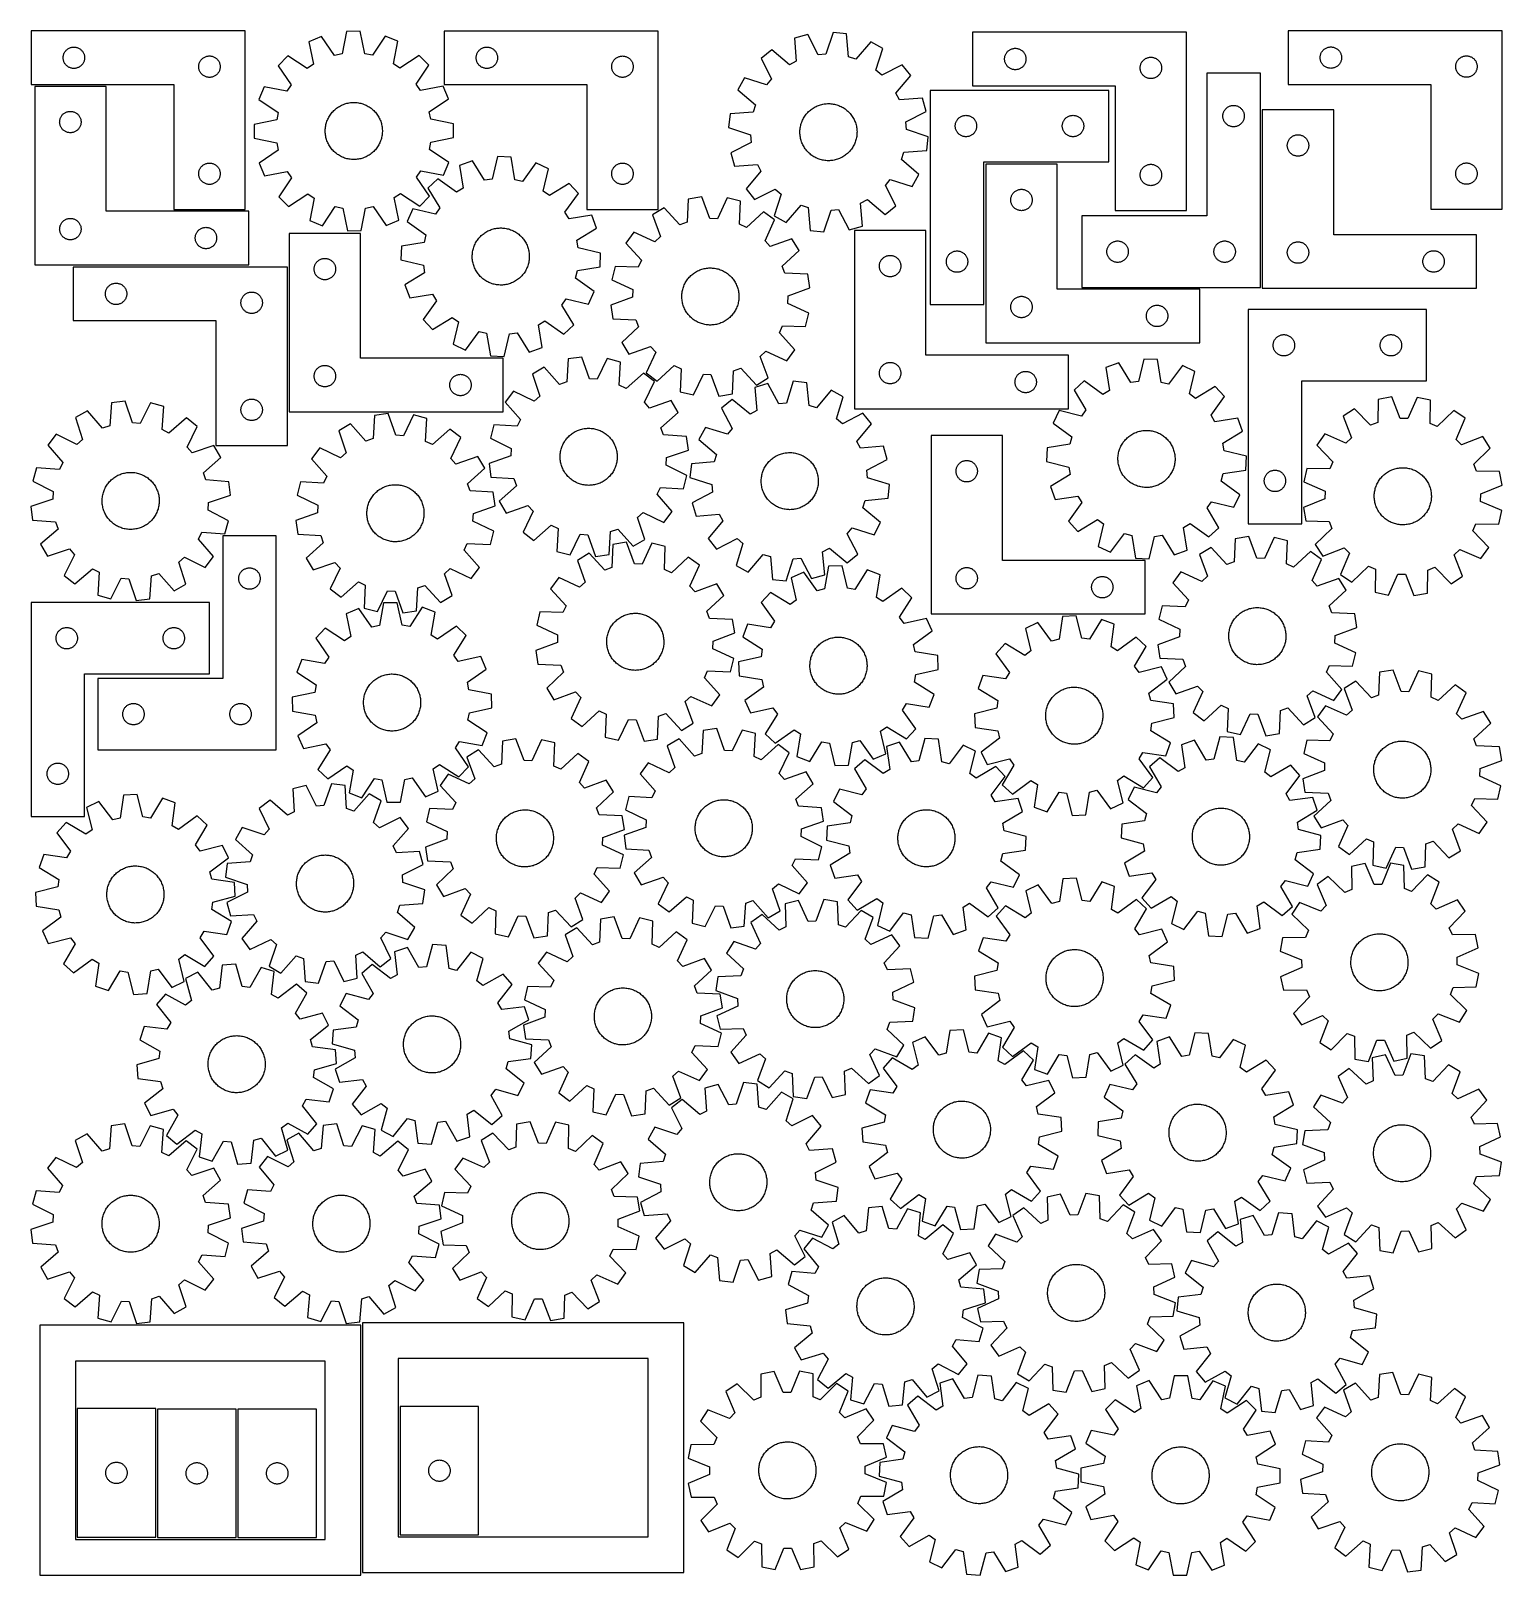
# Model space of a CAD drawing. Header units: millimetres. Extents: x 7 to 1243, y 7 to 1305.
import ezdxf

# ---------------------------------------------------------------- set-up
doc = ezdxf.new("R2010")
doc.units = ezdxf.units.MM
doc.layers.add('CUT', color=7, linetype='CONTINUOUS', true_color=0x000000)

msp = doc.modelspace()

# ---------------------------------------------------------------- linework, layer by layer
at = {"layer": 'CUT'}
for p, q in [((186.684047, 1304.702916), (6.684047, 1304.702916)), ((6.684047, 1304.702916), (6.684047, 1259.702916)), ((186.684047, 1154.702916), (186.684047, 1304.702916)), ((250.966357, 1300.145613), (240.327503, 1295.684642)), ((261.85645, 1284.119126), (250.966357, 1300.145613)), ((271.920384, 1304.408285), (268.157225, 1285.400891)), ((283.456542, 1304.458372), (271.920384, 1304.408285)), ((287.384605, 1285.48437), (283.456542, 1304.458372)), ((304.446793, 1300.377809), (293.696272, 1284.257365)), ((315.123981, 1296.009386), (304.446793, 1300.377809)), ((533.909023, 1304.683629), (353.909023, 1304.683629)), ((353.909023, 1304.683629), (353.909023, 1259.683629)), ((533.909023, 1154.683629), (533.909023, 1304.683629)), ((659.634284, 1301.800954), (648.541928, 1298.631555)), ((648.541928, 1298.631555), (650.06169, 1279.314911)), ((668.549383, 1284.597366), (659.634284, 1301.800954)), ((680.945708, 1303.551624), (674.957626, 1285.123784)), ((692.406586, 1302.234906), (680.945708, 1303.551624)), ((694.059535, 1282.929203), (692.406586, 1302.234906)), ((978.186703, 1303.645543), (798.186703, 1303.645543)), ((798.186703, 1303.645543), (798.186703, 1258.645543)), ((978.186703, 1153.645543), (978.186703, 1303.645543)), ((1243.489033, 1304.790806), (1063.489033, 1304.790806)), ((1063.489033, 1304.790806), (1063.489033, 1259.790806)), ((1243.489033, 1154.790806), (1243.489033, 1304.790806)), ((34.161676, 1285.095871), (34.369132, 1285.647067)), ((34.369132, 1285.647067), (34.612193, 1286.183514)), ((34.612193, 1286.183514), (34.889819, 1286.702916)), ((34.889819, 1286.702916), (35.200821, 1287.203048)), ((35.200821, 1287.203048), (35.543867, 1287.681769)), ((35.543867, 1287.681769), (35.917489, 1288.137028)), ((35.917489, 1288.137028), (36.320086, 1288.566877)), ((36.320086, 1288.566877), (36.749935, 1288.969474)), ((36.749935, 1288.969474), (37.205195, 1289.343096)), ((37.205195, 1289.343096), (37.683915, 1289.686142)), ((37.683915, 1289.686142), (38.184047, 1289.997144)), ((38.184047, 1289.997144), (38.703449, 1290.27477)), ((38.703449, 1290.27477), (39.239897, 1290.517832)), ((39.239897, 1290.517832), (39.791092, 1290.725287)), ((39.791092, 1290.725287), (40.354676, 1290.896248)), ((40.354676, 1290.896248), (40.928235, 1291.029983)), ((40.928235, 1291.029983), (41.509312, 1291.12592)), ((41.509312, 1291.12592), (42.095419, 1291.183646)), ((42.095419, 1291.183646), (42.684047, 1291.202916)), ((42.684047, 1291.202916), (43.272676, 1291.183646)), ((43.272676, 1291.183646), (43.858783, 1291.12592)), ((43.858783, 1291.12592), (44.43986, 1291.029983)), ((44.43986, 1291.029983), (45.013419, 1290.896248)), ((45.013419, 1290.896248), (45.577003, 1290.725287)), ((45.577003, 1290.725287), (46.128198, 1290.517832)), ((46.128198, 1290.517832), (46.664646, 1290.27477)), ((46.664646, 1290.27477), (47.184047, 1289.997144)), ((47.184047, 1289.997144), (47.68418, 1289.686142)), ((47.68418, 1289.686142), (48.1629, 1289.343096)), ((48.1629, 1289.343096), (48.61816, 1288.969474)), ((48.61816, 1288.969474), (49.048009, 1288.566877)), ((49.048009, 1288.566877), (49.450606, 1288.137028)), ((49.450606, 1288.137028), (49.824228, 1287.681769)), ((49.824228, 1287.681769), (50.167274, 1287.203048)), ((50.167274, 1287.203048), (50.478276, 1286.702916)), ((50.478276, 1286.702916), (50.755902, 1286.183514)), ((50.755902, 1286.183514), (50.998963, 1285.647067)), ((50.998963, 1285.647067), (51.206419, 1285.095871)), ((240.327503, 1295.684642), (244.124613, 1276.684001)), ((268.157225, 1285.400891), (261.85645, 1284.119126)), ((293.696272, 1284.257365), (287.384605, 1285.48437)), ((311.492002, 1276.97649), (315.123981, 1296.009386)), ((381.386652, 1285.076584), (381.594107, 1285.62778)), ((381.594107, 1285.62778), (381.837168, 1286.164227)), ((381.837168, 1286.164227), (382.114794, 1286.683629)), ((382.114794, 1286.683629), (382.425797, 1287.183761)), ((382.425797, 1287.183761), (382.768843, 1287.662482)), ((382.768843, 1287.662482), (383.142465, 1288.117741)), ((383.142465, 1288.117741), (383.545062, 1288.54759)), ((383.545062, 1288.54759), (383.974911, 1288.950187)), ((383.974911, 1288.950187), (384.43017, 1289.323809)), ((384.43017, 1289.323809), (384.908891, 1289.666855)), ((384.908891, 1289.666855), (385.409023, 1289.977857)), ((385.409023, 1289.977857), (385.928425, 1290.255483)), ((385.928425, 1290.255483), (386.464872, 1290.498544)), ((386.464872, 1290.498544), (387.016068, 1290.706)), ((387.016068, 1290.706), (387.579652, 1290.876961)), ((387.579652, 1290.876961), (388.15321, 1291.010696)), ((388.15321, 1291.010696), (388.734287, 1291.106632)), ((388.734287, 1291.106632), (389.320395, 1291.164359)), ((389.320395, 1291.164359), (389.909023, 1291.183629)), ((389.909023, 1291.183629), (390.497651, 1291.164359)), ((390.497651, 1291.164359), (391.083759, 1291.106632)), ((391.083759, 1291.106632), (391.664836, 1291.010696)), ((391.664836, 1291.010696), (392.238394, 1290.876961)), ((392.238394, 1290.876961), (392.801978, 1290.706)), ((392.801978, 1290.706), (393.353174, 1290.498544)), ((393.353174, 1290.498544), (393.889621, 1290.255483)), ((393.889621, 1290.255483), (394.409023, 1289.977857)), ((394.409023, 1289.977857), (394.909155, 1289.666855)), ((394.909155, 1289.666855), (395.387876, 1289.323809)), ((395.387876, 1289.323809), (395.843135, 1288.950187)), ((395.843135, 1288.950187), (396.272984, 1288.54759)), ((396.272984, 1288.54759), (396.675581, 1288.117741)), ((396.675581, 1288.117741), (397.049203, 1287.662482)), ((397.049203, 1287.662482), (397.39225, 1287.183761)), ((397.39225, 1287.183761), (397.703252, 1286.683629)), ((397.703252, 1286.683629), (397.980878, 1286.164227)), ((397.980878, 1286.164227), (398.223939, 1285.62778)), ((398.223939, 1285.62778), (398.431394, 1285.076584)), ((629.522693, 1288.858618), (620.487568, 1281.685613)), ((644.342698, 1276.376235), (629.522693, 1288.858618)), ((712.765726, 1295.696786), (700.18143, 1280.963222)), ((722.85031, 1290.09441), (712.765726, 1295.696786)), ((716.989463, 1271.625709), (722.85031, 1290.09441)), ((826.114848, 1285.126141), (826.392474, 1285.645543)), ((826.392474, 1285.645543), (826.703476, 1286.145675)), ((826.703476, 1286.145675), (827.046522, 1286.624396)), ((827.046522, 1286.624396), (827.420144, 1287.079655)), ((827.420144, 1287.079655), (827.822741, 1287.509504)), ((827.822741, 1287.509504), (828.25259, 1287.912101)), ((828.25259, 1287.912101), (828.70785, 1288.285723)), ((828.70785, 1288.285723), (829.18657, 1288.628769)), ((829.18657, 1288.628769), (829.686703, 1288.939771)), ((829.686703, 1288.939771), (830.206104, 1289.217397)), ((830.206104, 1289.217397), (830.742552, 1289.460459)), ((830.742552, 1289.460459), (831.293747, 1289.667914)), ((831.293747, 1289.667914), (831.857331, 1289.838875)), ((831.857331, 1289.838875), (832.43089, 1289.97261)), ((832.43089, 1289.97261), (833.011967, 1290.068546)), ((833.011967, 1290.068546), (833.598074, 1290.126273)), ((833.598074, 1290.126273), (834.186703, 1290.145543)), ((834.186703, 1290.145543), (834.775331, 1290.126273)), ((834.775331, 1290.126273), (835.361438, 1290.068546)), ((835.361438, 1290.068546), (835.942515, 1289.97261)), ((835.942515, 1289.97261), (836.516074, 1289.838875)), ((836.516074, 1289.838875), (837.079658, 1289.667914)), ((837.079658, 1289.667914), (837.630853, 1289.460459)), ((837.630853, 1289.460459), (838.167301, 1289.217397)), ((838.167301, 1289.217397), (838.686703, 1288.939771)), ((838.686703, 1288.939771), (839.186835, 1288.628769)), ((839.186835, 1288.628769), (839.665555, 1288.285723)), ((839.665555, 1288.285723), (840.120815, 1287.912101)), ((840.120815, 1287.912101), (840.550664, 1287.509504)), ((840.550664, 1287.509504), (840.953261, 1287.079655)), ((840.953261, 1287.079655), (841.326883, 1286.624396)), ((841.326883, 1286.624396), (841.669929, 1286.145675)), ((841.669929, 1286.145675), (841.980931, 1285.645543)), ((841.980931, 1285.645543), (842.258557, 1285.126141)), ((1090.966661, 1285.183762), (1091.174117, 1285.734957)), ((1091.174117, 1285.734957), (1091.417178, 1286.271405)), ((1091.417178, 1286.271405), (1091.694804, 1286.790806)), ((1091.694804, 1286.790806), (1092.005806, 1287.290938)), ((1092.005806, 1287.290938), (1092.348852, 1287.769659)), ((1092.348852, 1287.769659), (1092.722474, 1288.224919)), ((1092.722474, 1288.224919), (1093.125072, 1288.654767)), ((1093.125072, 1288.654767), (1093.55492, 1289.057365)), ((1093.55492, 1289.057365), (1094.01018, 1289.430986)), ((1094.01018, 1289.430986), (1094.4889, 1289.774033)), ((1094.4889, 1289.774033), (1094.989033, 1290.085035)), ((1094.989033, 1290.085035), (1095.508434, 1290.362661)), ((1095.508434, 1290.362661), (1096.044882, 1290.605722)), ((1096.044882, 1290.605722), (1096.596077, 1290.813178)), ((1096.596077, 1290.813178), (1097.159661, 1290.984139)), ((1097.159661, 1290.984139), (1097.73322, 1291.117874)), ((1097.73322, 1291.117874), (1098.314297, 1291.21381)), ((1098.314297, 1291.21381), (1098.900404, 1291.271537)), ((1098.900404, 1291.271537), (1099.489033, 1291.290806)), ((1099.489033, 1291.290806), (1100.077661, 1291.271537)), ((1100.077661, 1291.271537), (1100.663768, 1291.21381)), ((1100.663768, 1291.21381), (1101.244845, 1291.117874)), ((1101.244845, 1291.117874), (1101.818404, 1290.984139)), ((1101.818404, 1290.984139), (1102.381988, 1290.813178)), ((1102.381988, 1290.813178), (1102.933183, 1290.605722)), ((1102.933183, 1290.605722), (1103.469631, 1290.362661)), ((1103.469631, 1290.362661), (1103.989033, 1290.085035)), ((1103.989033, 1290.085035), (1104.489165, 1289.774033)), ((1104.489165, 1289.774033), (1104.967885, 1289.430986)), ((1104.967885, 1289.430986), (1105.423145, 1289.057365)), ((1105.423145, 1289.057365), (1105.852994, 1288.654767)), ((1105.852994, 1288.654767), (1106.255591, 1288.224919)), ((1106.255591, 1288.224919), (1106.629213, 1287.769659)), ((1106.629213, 1287.769659), (1106.972259, 1287.290938)), ((1106.972259, 1287.290938), (1107.283261, 1286.790806)), ((1107.283261, 1286.790806), (1107.560887, 1286.271405)), ((1107.560887, 1286.271405), (1107.803948, 1285.734957)), ((1107.803948, 1285.734957), (1108.011404, 1285.183762)), ((33.684047, 1282.202916), (33.703317, 1282.791544)), ((33.703317, 1281.614288), (33.684047, 1282.202916)), ((33.703317, 1282.791544), (33.761044, 1283.377651)), ((33.761044, 1281.02818), (33.703317, 1281.614288)), ((33.761044, 1283.377651), (33.85698, 1283.958729)), ((33.85698, 1280.447103), (33.761044, 1281.02818)), ((33.85698, 1283.958729), (33.990715, 1284.532287)), ((33.990715, 1279.873544), (33.85698, 1280.447103)), ((33.990715, 1284.532287), (34.161676, 1285.095871)), ((34.161676, 1279.309961), (33.990715, 1279.873544)), ((34.369132, 1278.758765), (34.161676, 1279.309961)), ((34.612193, 1278.222318), (34.369132, 1278.758765)), ((34.889819, 1277.702916), (34.612193, 1278.222318)), ((35.200821, 1277.202784), (34.889819, 1277.702916)), ((35.543867, 1276.724063), (35.200821, 1277.202784)), ((35.917489, 1276.268803), (35.543867, 1276.724063)), ((36.320086, 1275.838955), (35.917489, 1276.268803)), ((36.749935, 1275.436357), (36.320086, 1275.838955)), ((37.205195, 1275.062736), (36.749935, 1275.436357)), ((37.683915, 1274.719689), (37.205195, 1275.062736)), ((38.184047, 1274.408687), (37.683915, 1274.719689)), ((38.703449, 1274.131061), (38.184047, 1274.408687)), ((39.239897, 1273.888), (38.703449, 1274.131061)), ((39.791092, 1273.680545), (39.239897, 1273.888)), ((40.354676, 1273.509583), (39.791092, 1273.680545)), ((40.928235, 1273.375848), (40.354676, 1273.509583)), ((41.509312, 1273.279912), (40.928235, 1273.375848)), ((42.095419, 1273.222185), (41.509312, 1273.279912)), ((42.684047, 1273.202916), (42.095419, 1273.222185)), ((43.272676, 1273.222185), (42.684047, 1273.202916)), ((43.858783, 1273.279912), (43.272676, 1273.222185)), ((44.43986, 1273.375848), (43.858783, 1273.279912)), ((45.013419, 1273.509583), (44.43986, 1273.375848)), ((45.577003, 1273.680545), (45.013419, 1273.509583)), ((46.128198, 1273.888), (45.577003, 1273.680545)), ((46.664646, 1274.131061), (46.128198, 1273.888)), ((47.184047, 1274.408687), (46.664646, 1274.131061)), ((47.68418, 1274.719689), (47.184047, 1274.408687)), ((48.1629, 1275.062736), (47.68418, 1274.719689)), ((48.61816, 1275.436357), (48.1629, 1275.062736)), ((49.048009, 1275.838955), (48.61816, 1275.436357)), ((49.450606, 1276.268803), (49.048009, 1275.838955)), ((49.824228, 1276.724063), (49.450606, 1276.268803)), ((50.167274, 1277.202784), (49.824228, 1276.724063)), ((50.478276, 1277.702916), (50.167274, 1277.202784)), ((50.755902, 1278.222318), (50.478276, 1277.702916)), ((50.998963, 1278.758765), (50.755902, 1278.222318)), ((51.206419, 1279.309961), (50.998963, 1278.758765)), ((51.206419, 1285.095871), (51.37738, 1284.532287)), ((51.37738, 1279.873544), (51.206419, 1279.309961)), ((51.37738, 1284.532287), (51.511115, 1283.958729)), ((51.511115, 1280.447103), (51.37738, 1279.873544)), ((51.511115, 1283.958729), (51.607051, 1283.377651)), ((51.607051, 1281.02818), (51.511115, 1280.447103)), ((51.607051, 1283.377651), (51.664778, 1282.791544)), ((51.664778, 1281.614288), (51.607051, 1281.02818)), ((51.664778, 1282.791544), (51.684047, 1282.202916)), ((51.684047, 1282.202916), (51.664778, 1281.614288)), ((147.684047, 1274.702916), (147.703317, 1275.291544)), ((147.703317, 1274.114288), (147.684047, 1274.702916)), ((147.703317, 1275.291544), (147.761044, 1275.877651)), ((147.761044, 1273.52818), (147.703317, 1274.114288)), ((147.761044, 1275.877651), (147.85698, 1276.458729)), ((147.85698, 1272.947103), (147.761044, 1273.52818)), ((147.85698, 1276.458729), (147.990715, 1277.032287)), ((147.990715, 1272.373544), (147.85698, 1272.947103)), ((147.990715, 1277.032287), (148.161676, 1277.595871)), ((148.161676, 1271.809961), (147.990715, 1272.373544)), ((148.161676, 1277.595871), (148.369132, 1278.147067)), ((148.369132, 1278.147067), (148.612193, 1278.683514)), ((148.612193, 1278.683514), (148.889819, 1279.202916)), ((148.889819, 1279.202916), (149.200821, 1279.703048)), ((149.200821, 1279.703048), (149.543867, 1280.181769)), ((149.543867, 1280.181769), (149.917489, 1280.637028)), ((149.917489, 1280.637028), (150.320086, 1281.066877)), ((150.320086, 1281.066877), (150.749935, 1281.469474)), ((150.749935, 1281.469474), (151.205195, 1281.843096)), ((151.205195, 1281.843096), (151.683915, 1282.186142)), ((151.683915, 1282.186142), (152.184047, 1282.497144)), ((152.184047, 1282.497144), (152.703449, 1282.77477)), ((152.703449, 1282.77477), (153.239897, 1283.017832)), ((153.239897, 1283.017832), (153.791092, 1283.225287)), ((153.791092, 1283.225287), (154.354676, 1283.396248)), ((154.354676, 1283.396248), (154.928235, 1283.529983)), ((154.928235, 1283.529983), (155.509312, 1283.62592)), ((155.509312, 1283.62592), (156.095419, 1283.683646)), ((156.095419, 1283.683646), (156.684047, 1283.702916)), ((156.684047, 1283.702916), (157.272676, 1283.683646)), ((157.272676, 1283.683646), (157.858783, 1283.62592)), ((157.858783, 1283.62592), (158.43986, 1283.529983)), ((158.43986, 1283.529983), (159.013419, 1283.396248)), ((159.013419, 1283.396248), (159.577003, 1283.225287)), ((159.577003, 1283.225287), (160.128198, 1283.017832)), ((160.128198, 1283.017832), (160.664646, 1282.77477)), ((160.664646, 1282.77477), (161.184047, 1282.497144)), ((161.184047, 1282.497144), (161.68418, 1282.186142)), ((161.68418, 1282.186142), (162.1629, 1281.843096)), ((162.1629, 1281.843096), (162.61816, 1281.469474)), ((162.61816, 1281.469474), (163.048009, 1281.066877)), ((163.048009, 1281.066877), (163.450606, 1280.637028)), ((163.450606, 1280.637028), (163.824228, 1280.181769)), ((163.824228, 1280.181769), (164.167274, 1279.703048)), ((164.167274, 1279.703048), (164.478276, 1279.202916)), ((164.478276, 1279.202916), (164.755902, 1278.683514)), ((164.755902, 1278.683514), (164.998963, 1278.147067)), ((164.998963, 1278.147067), (165.206419, 1277.595871)), ((165.206419, 1277.595871), (165.37738, 1277.032287)), ((165.37738, 1272.373544), (165.206419, 1271.809961)), ((165.37738, 1277.032287), (165.511115, 1276.458729)), ((165.511115, 1272.947103), (165.37738, 1272.373544)), ((165.511115, 1276.458729), (165.607051, 1275.877651)), ((165.607051, 1273.52818), (165.511115, 1272.947103)), ((165.607051, 1275.877651), (165.664778, 1275.291544)), ((165.664778, 1274.114288), (165.607051, 1273.52818)), ((165.664778, 1275.291544), (165.684047, 1274.702916)), ((165.684047, 1274.702916), (165.664778, 1274.114288)), ((222.599761, 1283.727688), (214.477882, 1275.534975)), ((214.477882, 1275.534975), (225.257184, 1259.433762)), ((238.793966, 1273.088602), (222.599761, 1283.727688)), ((244.124613, 1276.684001), (238.793966, 1273.088602)), ((316.853667, 1273.427514), (311.492002, 1276.97649)), ((332.95488, 1284.206816), (316.853667, 1273.427514)), ((330.508507, 1259.890732), (341.147593, 1276.084937)), ((341.147593, 1276.084937), (332.95488, 1284.206816)), ((380.909023, 1282.183629), (380.928293, 1282.772257)), ((380.928293, 1281.595), (380.909023, 1282.183629)), ((380.928293, 1282.772257), (380.986019, 1283.358364)), ((380.986019, 1281.008893), (380.928293, 1281.595)), ((380.986019, 1283.358364), (381.081956, 1283.939442)), ((381.081956, 1280.427816), (380.986019, 1281.008893)), ((381.081956, 1283.939442), (381.215691, 1284.513)), ((381.215691, 1279.854257), (381.081956, 1280.427816)), ((381.215691, 1284.513), (381.386652, 1285.076584)), ((381.386652, 1279.290673), (381.215691, 1279.854257)), ((381.594107, 1278.739478), (381.386652, 1279.290673)), ((381.837168, 1278.20303), (381.594107, 1278.739478)), ((382.114794, 1277.683629), (381.837168, 1278.20303)), ((382.425797, 1277.183497), (382.114794, 1277.683629)), ((382.768843, 1276.704776), (382.425797, 1277.183497)), ((383.142465, 1276.249516), (382.768843, 1276.704776)), ((383.545062, 1275.819668), (383.142465, 1276.249516)), ((383.974911, 1275.41707), (383.545062, 1275.819668)), ((384.43017, 1275.043449), (383.974911, 1275.41707)), ((384.908891, 1274.700402), (384.43017, 1275.043449)), ((385.409023, 1274.3894), (384.908891, 1274.700402)), ((385.928425, 1274.111774), (385.409023, 1274.3894)), ((386.464872, 1273.868713), (385.928425, 1274.111774)), ((387.016068, 1273.661257), (386.464872, 1273.868713)), ((387.579652, 1273.490296), (387.016068, 1273.661257)), ((388.15321, 1273.356561), (387.579652, 1273.490296)), ((388.734287, 1273.260625), (388.15321, 1273.356561)), ((389.320395, 1273.202898), (388.734287, 1273.260625)), ((389.909023, 1273.183629), (389.320395, 1273.202898)), ((390.497651, 1273.202898), (389.909023, 1273.183629)), ((391.083759, 1273.260625), (390.497651, 1273.202898)), ((391.664836, 1273.356561), (391.083759, 1273.260625)), ((392.238394, 1273.490296), (391.664836, 1273.356561)), ((392.801978, 1273.661257), (392.238394, 1273.490296)), ((393.353174, 1273.868713), (392.801978, 1273.661257)), ((393.889621, 1274.111774), (393.353174, 1273.868713)), ((394.409023, 1274.3894), (393.889621, 1274.111774)), ((394.909155, 1274.700402), (394.409023, 1274.3894)), ((395.387876, 1275.043449), (394.909155, 1274.700402)), ((395.843135, 1275.41707), (395.387876, 1275.043449)), ((396.272984, 1275.819668), (395.843135, 1275.41707)), ((396.675581, 1276.249516), (396.272984, 1275.819668)), ((397.049203, 1276.704776), (396.675581, 1276.249516)), ((397.39225, 1277.183497), (397.049203, 1276.704776)), ((397.703252, 1277.683629), (397.39225, 1277.183497)), ((397.980878, 1278.20303), (397.703252, 1277.683629)), ((398.223939, 1278.739478), (397.980878, 1278.20303)), ((398.431394, 1279.290673), (398.223939, 1278.739478)), ((398.431394, 1285.076584), (398.602356, 1284.513)), ((398.602356, 1279.854257), (398.431394, 1279.290673)), ((398.602356, 1284.513), (398.736091, 1283.939442)), ((398.736091, 1280.427816), (398.602356, 1279.854257)), ((398.736091, 1283.939442), (398.832027, 1283.358364)), ((398.832027, 1281.008893), (398.736091, 1280.427816)), ((398.832027, 1283.358364), (398.889753, 1282.772257)), ((398.889753, 1281.595), (398.832027, 1281.008893)), ((398.889753, 1282.772257), (398.909023, 1282.183629)), ((398.909023, 1282.183629), (398.889753, 1281.595)), ((494.909023, 1274.683629), (494.928293, 1275.272257)), ((494.928293, 1274.095), (494.909023, 1274.683629)), ((494.928293, 1275.272257), (494.986019, 1275.858364)), ((494.986019, 1273.508893), (494.928293, 1274.095)), ((494.986019, 1275.858364), (495.081956, 1276.439442)), ((495.081956, 1272.927816), (494.986019, 1273.508893)), ((495.081956, 1276.439442), (495.215691, 1277.013)), ((495.215691, 1272.354257), (495.081956, 1272.927816)), ((495.215691, 1277.013), (495.386652, 1277.576584)), ((495.386652, 1271.790673), (495.215691, 1272.354257)), ((495.386652, 1277.576584), (495.594107, 1278.12778)), ((495.594107, 1278.12778), (495.837168, 1278.664227)), ((495.837168, 1278.664227), (496.114794, 1279.183629)), ((496.114794, 1279.183629), (496.425797, 1279.683761)), ((496.425797, 1279.683761), (496.768843, 1280.162482)), ((496.768843, 1280.162482), (497.142465, 1280.617741)), ((497.142465, 1280.617741), (497.545062, 1281.04759)), ((497.545062, 1281.04759), (497.974911, 1281.450187)), ((497.974911, 1281.450187), (498.43017, 1281.823809)), ((498.43017, 1281.823809), (498.908891, 1282.166855)), ((498.908891, 1282.166855), (499.409023, 1282.477857)), ((499.409023, 1282.477857), (499.928425, 1282.755483)), ((499.928425, 1282.755483), (500.464872, 1282.998544)), ((500.464872, 1282.998544), (501.016068, 1283.206)), ((501.016068, 1283.206), (501.579652, 1283.376961)), ((501.579652, 1283.376961), (502.15321, 1283.510696)), ((502.15321, 1283.510696), (502.734287, 1283.606632)), ((502.734287, 1283.606632), (503.320395, 1283.664359)), ((503.320395, 1283.664359), (503.909023, 1283.683629)), ((503.909023, 1283.683629), (504.497651, 1283.664359)), ((504.497651, 1283.664359), (505.083759, 1283.606632)), ((505.083759, 1283.606632), (505.664836, 1283.510696)), ((505.664836, 1283.510696), (506.238394, 1283.376961)), ((506.238394, 1283.376961), (506.801978, 1283.206)), ((506.801978, 1283.206), (507.353174, 1282.998544)), ((507.353174, 1282.998544), (507.889621, 1282.755483)), ((507.889621, 1282.755483), (508.409023, 1282.477857)), ((508.409023, 1282.477857), (508.909155, 1282.166855)), ((508.909155, 1282.166855), (509.387876, 1281.823809)), ((509.387876, 1281.823809), (509.843135, 1281.450187)), ((509.843135, 1281.450187), (510.272984, 1281.04759)), ((510.272984, 1281.04759), (510.675581, 1280.617741)), ((510.675581, 1280.617741), (511.049203, 1280.162482)), ((511.049203, 1280.162482), (511.39225, 1279.683761)), ((511.39225, 1279.683761), (511.703252, 1279.183629)), ((511.703252, 1279.183629), (511.980878, 1278.664227)), ((511.980878, 1278.664227), (512.223939, 1278.12778)), ((512.223939, 1278.12778), (512.431394, 1277.576584)), ((512.431394, 1277.576584), (512.602356, 1277.013)), ((512.602356, 1272.354257), (512.431394, 1271.790673)), ((512.602356, 1277.013), (512.736091, 1276.439442)), ((512.736091, 1272.927816), (512.602356, 1272.354257)), ((512.736091, 1276.439442), (512.832027, 1275.858364)), ((512.832027, 1273.508893), (512.736091, 1272.927816)), ((512.832027, 1275.858364), (512.889753, 1275.272257)), ((512.889753, 1274.095), (512.832027, 1273.508893)), ((512.889753, 1275.272257), (512.909023, 1274.683629)), ((512.909023, 1274.683629), (512.889753, 1274.095)), ((620.487568, 1281.685613), (629.283805, 1264.420949)), ((650.06169, 1279.314911), (644.342698, 1276.376235)), ((674.957626, 1285.123784), (668.549383, 1284.597366)), ((700.18143, 1280.963222), (694.059535, 1282.929203)), ((739.157673, 1276.262868), (721.893009, 1267.466631)), ((746.330677, 1267.227744), (739.157673, 1276.262868)), ((825.186703, 1281.145543), (825.205972, 1281.734171)), ((825.205972, 1280.556915), (825.186703, 1281.145543)), ((825.205972, 1281.734171), (825.263699, 1282.320278)), ((825.263699, 1279.970807), (825.205972, 1280.556915)), ((825.263699, 1282.320278), (825.359635, 1282.901356)), ((825.359635, 1279.38973), (825.263699, 1279.970807)), ((825.359635, 1282.901356), (825.49337, 1283.474914)), ((825.49337, 1278.816171), (825.359635, 1279.38973)), ((825.49337, 1283.474914), (825.664331, 1284.038498)), ((825.664331, 1278.252588), (825.49337, 1278.816171)), ((825.664331, 1284.038498), (825.871787, 1284.589694)), ((825.871787, 1277.701392), (825.664331, 1278.252588)), ((825.871787, 1284.589694), (826.114848, 1285.126141)), ((826.114848, 1277.164945), (825.871787, 1277.701392)), ((826.392474, 1276.645543), (826.114848, 1277.164945)), ((826.703476, 1276.145411), (826.392474, 1276.645543)), ((827.046522, 1275.66669), (826.703476, 1276.145411)), ((827.420144, 1275.21143), (827.046522, 1275.66669)), ((827.822741, 1274.781582), (827.420144, 1275.21143)), ((828.25259, 1274.378984), (827.822741, 1274.781582)), ((828.70785, 1274.005363), (828.25259, 1274.378984)), ((829.18657, 1273.662316), (828.70785, 1274.005363)), ((829.686703, 1273.351314), (829.18657, 1273.662316)), ((830.206104, 1273.073688), (829.686703, 1273.351314)), ((830.742552, 1272.830627), (830.206104, 1273.073688)), ((831.293747, 1272.623172), (830.742552, 1272.830627)), ((831.857331, 1272.45221), (831.293747, 1272.623172)), ((832.43089, 1272.318475), (831.857331, 1272.45221)), ((833.011967, 1272.222539), (832.43089, 1272.318475)), ((835.942515, 1272.318475), (835.361438, 1272.222539)), ((836.516074, 1272.45221), (835.942515, 1272.318475)), ((837.079658, 1272.623172), (836.516074, 1272.45221)), ((837.630853, 1272.830627), (837.079658, 1272.623172)), ((838.167301, 1273.073688), (837.630853, 1272.830627)), ((838.686703, 1273.351314), (838.167301, 1273.073688)), ((839.186835, 1273.662316), (838.686703, 1273.351314)), ((839.665555, 1274.005363), (839.186835, 1273.662316)), ((840.120815, 1274.378984), (839.665555, 1274.005363)), ((840.550664, 1274.781582), (840.120815, 1274.378984)), ((840.953261, 1275.21143), (840.550664, 1274.781582)), ((841.326883, 1275.66669), (840.953261, 1275.21143)), ((841.669929, 1276.145411), (841.326883, 1275.66669)), ((841.980931, 1276.645543), (841.669929, 1276.145411)), ((842.258557, 1277.164945), (841.980931, 1276.645543)), ((842.258557, 1285.126141), (842.501618, 1284.589694)), ((842.501618, 1277.701392), (842.258557, 1277.164945)), ((842.501618, 1284.589694), (842.709074, 1284.038498)), ((842.709074, 1278.252588), (842.501618, 1277.701392)), ((842.709074, 1284.038498), (842.880035, 1283.474914)), ((842.880035, 1278.816171), (842.709074, 1278.252588)), ((842.880035, 1283.474914), (843.01377, 1282.901356)), ((843.01377, 1279.38973), (842.880035, 1278.816171)), ((843.01377, 1282.901356), (843.109706, 1282.320278)), ((843.109706, 1279.970807), (843.01377, 1279.38973)), ((843.109706, 1282.320278), (843.167433, 1281.734171)), ((843.167433, 1280.556915), (843.109706, 1279.970807)), ((843.167433, 1281.734171), (843.186703, 1281.145543)), ((843.186703, 1281.145543), (843.167433, 1280.556915)), ((939.186703, 1273.645543), (939.205972, 1274.234171)), ((939.205972, 1273.056915), (939.186703, 1273.645543)), ((939.205972, 1274.234171), (939.263699, 1274.820278)), ((939.263699, 1272.470807), (939.205972, 1273.056915)), ((939.263699, 1274.820278), (939.359635, 1275.401356)), ((939.359635, 1271.88973), (939.263699, 1272.470807)), ((939.359635, 1275.401356), (939.49337, 1275.974914)), ((939.49337, 1275.974914), (939.664331, 1276.538498)), ((939.664331, 1276.538498), (939.871787, 1277.089694)), ((939.871787, 1277.089694), (940.114848, 1277.626141)), ((940.114848, 1277.626141), (940.392474, 1278.145543)), ((940.392474, 1278.145543), (940.703476, 1278.645675)), ((940.703476, 1278.645675), (941.046522, 1279.124396)), ((941.046522, 1279.124396), (941.420144, 1279.579655)), ((941.420144, 1279.579655), (941.822741, 1280.009504)), ((941.822741, 1280.009504), (942.25259, 1280.412101)), ((942.25259, 1280.412101), (942.70785, 1280.785723)), ((942.70785, 1280.785723), (943.18657, 1281.128769)), ((943.18657, 1281.128769), (943.686703, 1281.439771)), ((943.686703, 1281.439771), (944.206104, 1281.717397)), ((944.206104, 1281.717397), (944.742552, 1281.960459)), ((944.742552, 1281.960459), (945.293747, 1282.167914)), ((945.293747, 1282.167914), (945.857331, 1282.338875)), ((945.857331, 1282.338875), (946.43089, 1282.47261)), ((946.43089, 1282.47261), (947.011967, 1282.568546)), ((947.011967, 1282.568546), (947.598074, 1282.626273)), ((947.598074, 1282.626273), (948.186703, 1282.645543)), ((948.186703, 1282.645543), (948.775331, 1282.626273)), ((948.775331, 1282.626273), (949.361438, 1282.568546)), ((949.361438, 1282.568546), (949.942515, 1282.47261)), ((949.942515, 1282.47261), (950.516074, 1282.338875)), ((950.516074, 1282.338875), (951.079658, 1282.167914)), ((951.079658, 1282.167914), (951.630853, 1281.960459)), ((951.630853, 1281.960459), (952.167301, 1281.717397)), ((952.167301, 1281.717397), (952.686703, 1281.439771)), ((952.686703, 1281.439771), (953.186835, 1281.128769)), ((953.186835, 1281.128769), (953.665555, 1280.785723)), ((953.665555, 1280.785723), (954.120815, 1280.412101)), ((954.120815, 1280.412101), (954.550664, 1280.009504)), ((954.550664, 1280.009504), (954.953261, 1279.579655)), ((954.953261, 1279.579655), (955.326883, 1279.124396)), ((955.326883, 1279.124396), (955.669929, 1278.645675)), ((955.669929, 1278.645675), (955.980931, 1278.145543)), ((955.980931, 1278.145543), (956.258557, 1277.626141)), ((956.258557, 1277.626141), (956.501618, 1277.089694)), ((956.501618, 1277.089694), (956.709074, 1276.538498)), ((956.709074, 1276.538498), (956.880035, 1275.974914)), ((956.880035, 1275.974914), (957.01377, 1275.401356)), ((957.01377, 1275.401356), (957.109706, 1274.820278)), ((957.109706, 1272.470807), (957.01377, 1271.88973)), ((957.109706, 1274.820278), (957.167433, 1274.234171)), ((957.167433, 1273.056915), (957.109706, 1272.470807)), ((957.167433, 1274.234171), (957.186703, 1273.645543)), ((957.186703, 1273.645543), (957.167433, 1273.056915)), ((1090.489033, 1282.290806), (1090.508302, 1282.879435)), ((1090.508302, 1281.702178), (1090.489033, 1282.290806)), ((1090.508302, 1282.879435), (1090.566029, 1283.465542)), ((1090.566029, 1281.116071), (1090.508302, 1281.702178)), ((1090.566029, 1283.465542), (1090.661965, 1284.046619)), ((1090.661965, 1280.534993), (1090.566029, 1281.116071)), ((1090.661965, 1284.046619), (1090.7957, 1284.620178)), ((1090.7957, 1279.961435), (1090.661965, 1280.534993)), ((1090.7957, 1284.620178), (1090.966661, 1285.183762)), ((1090.966661, 1279.397851), (1090.7957, 1279.961435)), ((1091.174117, 1278.846655), (1090.966661, 1279.397851)), ((1091.417178, 1278.310208), (1091.174117, 1278.846655)), ((1091.694804, 1277.790806), (1091.417178, 1278.310208)), ((1092.005806, 1277.290674), (1091.694804, 1277.790806)), ((1092.348852, 1276.811954), (1092.005806, 1277.290674)), ((1092.722474, 1276.356694), (1092.348852, 1276.811954)), ((1093.125072, 1275.926845), (1092.722474, 1276.356694)), ((1093.55492, 1275.524248), (1093.125072, 1275.926845)), ((1094.01018, 1275.150626), (1093.55492, 1275.524248)), ((1094.4889, 1274.80758), (1094.01018, 1275.150626)), ((1094.989033, 1274.496578), (1094.4889, 1274.80758)), ((1095.508434, 1274.218952), (1094.989033, 1274.496578)), ((1096.044882, 1273.975891), (1095.508434, 1274.218952)), ((1096.596077, 1273.768435), (1096.044882, 1273.975891)), ((1097.159661, 1273.597474), (1096.596077, 1273.768435)), ((1097.73322, 1273.463739), (1097.159661, 1273.597474)), ((1098.314297, 1273.367803), (1097.73322, 1273.463739)), ((1098.900404, 1273.310076), (1098.314297, 1273.367803)), ((1099.489033, 1273.290806), (1098.900404, 1273.310076)), ((1100.077661, 1273.310076), (1099.489033, 1273.290806)), ((1100.663768, 1273.367803), (1100.077661, 1273.310076)), ((1101.244845, 1273.463739), (1100.663768, 1273.367803)), ((1101.818404, 1273.597474), (1101.244845, 1273.463739)), ((1102.381988, 1273.768435), (1101.818404, 1273.597474)), ((1102.933183, 1273.975891), (1102.381988, 1273.768435)), ((1103.469631, 1274.218952), (1102.933183, 1273.975891)), ((1103.989033, 1274.496578), (1103.469631, 1274.218952)), ((1104.489165, 1274.80758), (1103.989033, 1274.496578)), ((1104.967885, 1275.150626), (1104.489165, 1274.80758)), ((1105.423145, 1275.524248), (1104.967885, 1275.150626)), ((1105.852994, 1275.926845), (1105.423145, 1275.524248)), ((1106.255591, 1276.356694), (1105.852994, 1275.926845)), ((1106.629213, 1276.811954), (1106.255591, 1276.356694)), ((1106.972259, 1277.290674), (1106.629213, 1276.811954)), ((1107.283261, 1277.790806), (1106.972259, 1277.290674)), ((1107.560887, 1278.310208), (1107.283261, 1277.790806)), ((1107.803948, 1278.846655), (1107.560887, 1278.310208)), ((1108.011404, 1279.397851), (1107.803948, 1278.846655)), ((1108.011404, 1285.183762), (1108.182365, 1284.620178)), ((1108.182365, 1279.961435), (1108.011404, 1279.397851)), ((1108.182365, 1284.620178), (1108.3161, 1284.046619)), ((1108.3161, 1280.534993), (1108.182365, 1279.961435)), ((1108.3161, 1284.046619), (1108.412036, 1283.465542)), ((1108.412036, 1281.116071), (1108.3161, 1280.534993)), ((1108.412036, 1283.465542), (1108.469763, 1282.879435)), ((1108.469763, 1281.702178), (1108.412036, 1281.116071)), ((1108.469763, 1282.879435), (1108.489033, 1282.290806)), ((1108.489033, 1282.290806), (1108.469763, 1281.702178)), ((1204.489033, 1274.790806), (1204.508302, 1275.379435)), ((1204.508302, 1274.202178), (1204.489033, 1274.790806)), ((1204.508302, 1275.379435), (1204.566029, 1275.965542)), ((1204.566029, 1273.616071), (1204.508302, 1274.202178)), ((1204.566029, 1275.965542), (1204.661965, 1276.546619)), ((1204.661965, 1273.034993), (1204.566029, 1273.616071)), ((1204.661965, 1276.546619), (1204.7957, 1277.120178)), ((1204.7957, 1272.461435), (1204.661965, 1273.034993)), ((1204.7957, 1277.120178), (1204.966661, 1277.683762)), ((1204.966661, 1271.897851), (1204.7957, 1272.461435)), ((1204.966661, 1277.683762), (1205.174117, 1278.234957)), ((1205.174117, 1278.234957), (1205.417178, 1278.771405)), ((1205.417178, 1278.771405), (1205.694804, 1279.290806)), ((1205.694804, 1279.290806), (1206.005806, 1279.790938)), ((1206.005806, 1279.790938), (1206.348852, 1280.269659)), ((1206.348852, 1280.269659), (1206.722474, 1280.724919)), ((1206.722474, 1280.724919), (1207.125072, 1281.154767)), ((1207.125072, 1281.154767), (1207.55492, 1281.557365)), ((1207.55492, 1281.557365), (1208.01018, 1281.930986)), ((1208.01018, 1281.930986), (1208.4889, 1282.274033)), ((1208.4889, 1282.274033), (1208.989033, 1282.585035)), ((1208.989033, 1282.585035), (1209.508434, 1282.862661)), ((1209.508434, 1282.862661), (1210.044882, 1283.105722)), ((1210.044882, 1283.105722), (1210.596077, 1283.313178)), ((1210.596077, 1283.313178), (1211.159661, 1283.484139)), ((1211.159661, 1283.484139), (1211.73322, 1283.617874)), ((1211.73322, 1283.617874), (1212.314297, 1283.71381)), ((1212.314297, 1283.71381), (1212.900404, 1283.771537)), ((1212.900404, 1283.771537), (1213.489033, 1283.790806)), ((1213.489033, 1283.790806), (1214.077661, 1283.771537)), ((1214.077661, 1283.771537), (1214.663768, 1283.71381)), ((1214.663768, 1283.71381), (1215.244845, 1283.617874)), ((1215.244845, 1283.617874), (1215.818404, 1283.484139)), ((1215.818404, 1283.484139), (1216.381988, 1283.313178)), ((1216.381988, 1283.313178), (1216.933183, 1283.105722)), ((1216.933183, 1283.105722), (1217.469631, 1282.862661)), ((1217.469631, 1282.862661), (1217.989033, 1282.585035)), ((1217.989033, 1282.585035), (1218.489165, 1282.274033)), ((1218.489165, 1282.274033), (1218.967885, 1281.930986)), ((1218.967885, 1281.930986), (1219.423145, 1281.557365)), ((1219.423145, 1281.557365), (1219.852994, 1281.154767)), ((1219.852994, 1281.154767), (1220.255591, 1280.724919)), ((1220.255591, 1280.724919), (1220.629213, 1280.269659)), ((1220.629213, 1280.269659), (1220.972259, 1279.790938)), ((1220.972259, 1279.790938), (1221.283261, 1279.290806)), ((1221.283261, 1279.290806), (1221.560887, 1278.771405)), ((1221.560887, 1278.771405), (1221.803948, 1278.234957)), ((1221.803948, 1278.234957), (1222.011404, 1277.683762)), ((1222.011404, 1277.683762), (1222.182365, 1277.120178)), ((1222.182365, 1272.461435), (1222.011404, 1271.897851)), ((1222.182365, 1277.120178), (1222.3161, 1276.546619)), ((1222.3161, 1273.034993), (1222.182365, 1272.461435)), ((1222.3161, 1276.546619), (1222.412036, 1275.965542)), ((1222.412036, 1273.616071), (1222.3161, 1273.034993)), ((1222.412036, 1275.965542), (1222.469763, 1275.379435)), ((1222.469763, 1274.202178), (1222.412036, 1273.616071)), ((1222.469763, 1275.379435), (1222.489033, 1274.790806)), ((1222.489033, 1274.790806), (1222.469763, 1274.202178)), ((6.684047, 1259.702916), (126.684047, 1259.702916)), ((126.684047, 1259.702916), (126.684047, 1154.702916)), ((148.369132, 1271.258765), (148.161676, 1271.809961)), ((148.612193, 1270.722318), (148.369132, 1271.258765)), ((148.889819, 1270.202916), (148.612193, 1270.722318)), ((149.200821, 1269.702784), (148.889819, 1270.202916)), ((149.543867, 1269.224063), (149.200821, 1269.702784)), ((149.917489, 1268.768803), (149.543867, 1269.224063)), ((150.320086, 1268.338955), (149.917489, 1268.768803)), ((150.749935, 1267.936357), (150.320086, 1268.338955)), ((151.205195, 1267.562736), (150.749935, 1267.936357)), ((151.683915, 1267.219689), (151.205195, 1267.562736)), ((152.184047, 1266.908687), (151.683915, 1267.219689)), ((152.703449, 1266.631061), (152.184047, 1266.908687)), ((153.239897, 1266.388), (152.703449, 1266.631061)), ((153.791092, 1266.180545), (153.239897, 1266.388)), ((154.354676, 1266.009583), (153.791092, 1266.180545)), ((154.928235, 1265.875848), (154.354676, 1266.009583)), ((155.509312, 1265.779912), (154.928235, 1265.875848)), ((156.095419, 1265.722185), (155.509312, 1265.779912)), ((156.684047, 1265.702916), (156.095419, 1265.722185)), ((157.272676, 1265.722185), (156.684047, 1265.702916)), ((157.858783, 1265.779912), (157.272676, 1265.722185)), ((158.43986, 1265.875848), (157.858783, 1265.779912)), ((159.013419, 1266.009583), (158.43986, 1265.875848)), ((159.577003, 1266.180545), (159.013419, 1266.009583)), ((160.128198, 1266.388), (159.577003, 1266.180545)), ((160.664646, 1266.631061), (160.128198, 1266.388)), ((161.184047, 1266.908687), (160.664646, 1266.631061)), ((161.68418, 1267.219689), (161.184047, 1266.908687)), ((162.1629, 1267.562736), (161.68418, 1267.219689)), ((162.61816, 1267.936357), (162.1629, 1267.562736)), ((163.048009, 1268.338955), (162.61816, 1267.936357)), ((163.450606, 1268.768803), (163.048009, 1268.338955)), ((163.824228, 1269.224063), (163.450606, 1268.768803)), ((164.167274, 1269.702784), (163.824228, 1269.224063)), ((164.478276, 1270.202916), (164.167274, 1269.702784)), ((164.755902, 1270.722318), (164.478276, 1270.202916)), ((164.998963, 1271.258765), (164.755902, 1270.722318)), ((165.206419, 1271.809961), (164.998963, 1271.258765)), ((225.257184, 1259.433762), (221.708208, 1254.072097)), ((334.103906, 1254.560085), (330.508507, 1259.890732)), ((353.909023, 1259.683629), (473.909023, 1259.683629)), ((473.909023, 1259.683629), (473.909023, 1154.683629)), ((495.594107, 1271.239478), (495.386652, 1271.790673)), ((495.837168, 1270.70303), (495.594107, 1271.239478)), ((496.114794, 1270.183629), (495.837168, 1270.70303)), ((496.425797, 1269.683497), (496.114794, 1270.183629)), ((496.768843, 1269.204776), (496.425797, 1269.683497)), ((497.142465, 1268.749516), (496.768843, 1269.204776)), ((497.545062, 1268.319668), (497.142465, 1268.749516)), ((497.974911, 1267.91707), (497.545062, 1268.319668)), ((498.43017, 1267.543449), (497.974911, 1267.91707)), ((498.908891, 1267.200402), (498.43017, 1267.543449)), ((499.409023, 1266.8894), (498.908891, 1267.200402)), ((499.928425, 1266.611774), (499.409023, 1266.8894)), ((500.464872, 1266.368713), (499.928425, 1266.611774)), ((501.016068, 1266.161257), (500.464872, 1266.368713)), ((501.579652, 1265.990296), (501.016068, 1266.161257)), ((502.15321, 1265.856561), (501.579652, 1265.990296)), ((502.734287, 1265.760625), (502.15321, 1265.856561)), ((503.320395, 1265.702898), (502.734287, 1265.760625)), ((503.909023, 1265.683629), (503.320395, 1265.702898)), ((504.497651, 1265.702898), (503.909023, 1265.683629)), ((505.083759, 1265.760625), (504.497651, 1265.702898)), ((505.664836, 1265.856561), (505.083759, 1265.760625)), ((506.238394, 1265.990296), (505.664836, 1265.856561)), ((506.801978, 1266.161257), (506.238394, 1265.990296)), ((507.353174, 1266.368713), (506.801978, 1266.161257)), ((507.889621, 1266.611774), (507.353174, 1266.368713)), ((508.409023, 1266.8894), (507.889621, 1266.611774)), ((508.909155, 1267.200402), (508.409023, 1266.8894)), ((509.387876, 1267.543449), (508.909155, 1267.200402)), ((509.843135, 1267.91707), (509.387876, 1267.543449)), ((510.272984, 1268.319668), (509.843135, 1267.91707)), ((510.675581, 1268.749516), (510.272984, 1268.319668)), ((511.049203, 1269.204776), (510.675581, 1268.749516)), ((511.39225, 1269.683497), (511.049203, 1269.204776)), ((511.703252, 1270.183629), (511.39225, 1269.683497)), ((511.980878, 1270.70303), (511.703252, 1270.183629)), ((512.223939, 1271.239478), (511.980878, 1270.70303)), ((512.431394, 1271.790673), (512.223939, 1271.239478)), ((606.656027, 1265.378251), (601.05365, 1255.293666)), ((625.124727, 1259.517404), (606.656027, 1265.378251)), ((629.283805, 1264.420949), (625.124727, 1259.517404)), ((721.893009, 1267.466631), (716.989463, 1271.625709)), ((733.848295, 1252.407739), (746.330677, 1267.227744)), ((833.598074, 1272.164812), (833.011967, 1272.222539)), ((834.186703, 1272.145543), (833.598074, 1272.164812)), ((834.775331, 1272.164812), (834.186703, 1272.145543)), ((835.361438, 1272.222539), (834.775331, 1272.164812)), ((939.49337, 1271.316171), (939.359635, 1271.88973)), ((939.664331, 1270.752588), (939.49337, 1271.316171)), ((939.871787, 1270.201392), (939.664331, 1270.752588)), ((940.114848, 1269.664945), (939.871787, 1270.201392)), ((940.392474, 1269.145543), (940.114848, 1269.664945)), ((940.703476, 1268.645411), (940.392474, 1269.145543)), ((941.046522, 1268.16669), (940.703476, 1268.645411)), ((941.420144, 1267.71143), (941.046522, 1268.16669)), ((941.822741, 1267.281582), (941.420144, 1267.71143)), ((942.25259, 1266.878984), (941.822741, 1267.281582)), ((942.70785, 1266.505363), (942.25259, 1266.878984)), ((943.18657, 1266.162316), (942.70785, 1266.505363)), ((943.686703, 1265.851314), (943.18657, 1266.162316)), ((944.206104, 1265.573688), (943.686703, 1265.851314)), ((944.742552, 1265.330627), (944.206104, 1265.573688)), ((945.293747, 1265.123172), (944.742552, 1265.330627)), ((945.857331, 1264.95221), (945.293747, 1265.123172)), ((946.43089, 1264.818475), (945.857331, 1264.95221)), ((947.011967, 1264.722539), (946.43089, 1264.818475)), ((947.598074, 1264.664812), (947.011967, 1264.722539)), ((948.186703, 1264.645543), (947.598074, 1264.664812)), ((948.775331, 1264.664812), (948.186703, 1264.645543)), ((949.361438, 1264.722539), (948.775331, 1264.664812)), ((949.942515, 1264.818475), (949.361438, 1264.722539)), ((950.516074, 1264.95221), (949.942515, 1264.818475)), ((951.079658, 1265.123172), (950.516074, 1264.95221)), ((951.630853, 1265.330627), (951.079658, 1265.123172)), ((952.167301, 1265.573688), (951.630853, 1265.330627)), ((952.686703, 1265.851314), (952.167301, 1265.573688)), ((953.186835, 1266.162316), (952.686703, 1265.851314)), ((953.665555, 1266.505363), (953.186835, 1266.162316)), ((954.120815, 1266.878984), (953.665555, 1266.505363)), ((954.550664, 1267.281582), (954.120815, 1266.878984)), ((954.953261, 1267.71143), (954.550664, 1267.281582)), ((955.326883, 1268.16669), (954.953261, 1267.71143)), ((955.669929, 1268.645411), (955.326883, 1268.16669)), ((955.980931, 1269.145543), (955.669929, 1268.645411)), ((956.258557, 1269.664945), (955.980931, 1269.145543)), ((956.501618, 1270.201392), (956.258557, 1269.664945)), ((956.709074, 1270.752588), (956.501618, 1270.201392)), ((956.880035, 1271.316171), (956.709074, 1270.752588)), ((957.01377, 1271.88973), (956.880035, 1271.316171)), ((1040.211394, 1269.16678), (995.211394, 1269.16678)), ((995.211394, 1269.16678), (995.211394, 1149.16678)), ((1040.211394, 1089.16678), (1040.211394, 1269.16678)), ((1063.489033, 1259.790806), (1183.489033, 1259.790806)), ((1183.489033, 1259.790806), (1183.489033, 1154.790806)), ((1205.174117, 1271.346655), (1204.966661, 1271.897851)), ((1205.417178, 1270.810208), (1205.174117, 1271.346655)), ((1205.694804, 1270.290806), (1205.417178, 1270.810208)), ((1206.005806, 1269.790674), (1205.694804, 1270.290806)), ((1206.348852, 1269.311954), (1206.005806, 1269.790674)), ((1206.722474, 1268.856694), (1206.348852, 1269.311954)), ((1207.125072, 1268.426845), (1206.722474, 1268.856694)), ((1207.55492, 1268.024248), (1207.125072, 1268.426845)), ((1208.01018, 1267.650626), (1207.55492, 1268.024248)), ((1208.4889, 1267.30758), (1208.01018, 1267.650626)), ((1208.989033, 1266.996578), (1208.4889, 1267.30758)), ((1209.508434, 1266.718952), (1208.989033, 1266.996578)), ((1210.044882, 1266.475891), (1209.508434, 1266.718952)), ((1210.596077, 1266.268435), (1210.044882, 1266.475891)), ((1211.159661, 1266.097474), (1210.596077, 1266.268435)), ((1211.73322, 1265.963739), (1211.159661, 1266.097474)), ((1212.314297, 1265.867803), (1211.73322, 1265.963739)), ((1212.900404, 1265.810076), (1212.314297, 1265.867803)), ((1213.489033, 1265.790806), (1212.900404, 1265.810076)), ((1214.077661, 1265.810076), (1213.489033, 1265.790806)), ((1214.663768, 1265.867803), (1214.077661, 1265.810076)), ((1215.244845, 1265.963739), (1214.663768, 1265.867803)), ((1215.818404, 1266.097474), (1215.244845, 1265.963739)), ((1216.381988, 1266.268435), (1215.818404, 1266.097474)), ((1216.933183, 1266.475891), (1216.381988, 1266.268435)), ((1217.469631, 1266.718952), (1216.933183, 1266.475891)), ((1217.989033, 1266.996578), (1217.469631, 1266.718952)), ((1218.489165, 1267.30758), (1217.989033, 1266.996578)), ((1218.967885, 1267.650626), (1218.489165, 1267.30758)), ((1219.423145, 1268.024248), (1218.967885, 1267.650626)), ((1219.852994, 1268.426845), (1219.423145, 1268.024248)), ((1220.255591, 1268.856694), (1219.852994, 1268.426845)), ((1220.629213, 1269.311954), (1220.255591, 1268.856694)), ((1220.972259, 1269.790674), (1220.629213, 1269.311954)), ((1221.283261, 1270.290806), (1220.972259, 1269.790674)), ((1221.560887, 1270.810208), (1221.283261, 1270.290806)), ((1221.803948, 1271.346655), (1221.560887, 1270.810208)), ((1222.011404, 1271.897851), (1221.803948, 1271.346655)), ((69.739226, 1258.147004), (9.739226, 1258.147004)), ((9.739226, 1258.147004), (9.739226, 1108.147004)), ((69.739226, 1153.147004), (69.739226, 1258.147004)), ((202.675312, 1257.704076), (198.306889, 1247.026888)), ((198.306889, 1247.026888), (214.427333, 1236.276367)), ((221.708208, 1254.072097), (202.675312, 1257.704076)), ((353.104547, 1258.357195), (334.103906, 1254.560085)), ((341.539031, 1236.828248), (357.565518, 1247.718341)), ((357.565518, 1247.718341), (353.104547, 1258.357195)), ((601.05365, 1255.293666), (615.787215, 1242.709371)), ((736.78697, 1246.688746), (733.848295, 1252.407739)), ((756.103614, 1248.208509), (736.78697, 1246.688746)), ((759.273014, 1237.116152), (756.103614, 1248.208509)), ((762.712609, 1254.801053), (762.712609, 1074.801053)), ((912.712609, 1254.801053), (762.712609, 1254.801053)), ((798.186703, 1258.645543), (918.186703, 1258.645543)), ((912.712609, 1194.801053), (912.712609, 1254.801053)), ((918.186703, 1258.645543), (918.186703, 1153.645543)), ((32.256, 1233.147136), (32.599046, 1233.625857)), ((32.599046, 1233.625857), (32.972668, 1234.081116)), ((32.972668, 1234.081116), (33.375265, 1234.510965)), ((33.375265, 1234.510965), (33.805114, 1234.913562)), ((33.805114, 1234.913562), (34.260373, 1235.287184)), ((34.260373, 1235.287184), (34.739094, 1235.630231)), ((34.739094, 1235.630231), (35.239226, 1235.941233)), ((35.239226, 1235.941233), (35.758628, 1236.218859)), ((35.758628, 1236.218859), (36.295075, 1236.46192)), ((36.295075, 1236.46192), (36.846271, 1236.669375)), ((36.846271, 1236.669375), (37.409855, 1236.840336)), ((37.409855, 1236.840336), (37.983413, 1236.974072)), ((37.983413, 1236.974072), (38.564491, 1237.070008)), ((38.564491, 1237.070008), (39.150598, 1237.127734)), ((39.150598, 1237.127734), (39.739226, 1237.147004)), ((39.739226, 1237.147004), (40.327855, 1237.127734)), ((40.327855, 1237.127734), (40.913962, 1237.070008)), ((40.913962, 1237.070008), (41.495039, 1236.974072)), ((41.495039, 1236.974072), (42.068598, 1236.840336)), ((42.068598, 1236.840336), (42.632182, 1236.669375)), ((42.632182, 1236.669375), (43.183377, 1236.46192)), ((43.183377, 1236.46192), (43.719825, 1236.218859)), ((43.719825, 1236.218859), (44.239226, 1235.941233)), ((44.239226, 1235.941233), (44.739358, 1235.630231)), ((44.739358, 1235.630231), (45.218079, 1235.287184)), ((45.218079, 1235.287184), (45.673339, 1234.913562)), ((45.673339, 1234.913562), (46.103187, 1234.510965)), ((46.103187, 1234.510965), (46.505785, 1234.081116)), ((46.505785, 1234.081116), (46.879406, 1233.625857)), ((46.879406, 1233.625857), (47.222453, 1233.147136)), ((214.427333, 1236.276367), (213.200328, 1229.9647)), ((257.603257, 1233.195699), (258.132714, 1234.019331)), ((258.132714, 1234.019331), (258.695325, 1234.820682)), ((258.695325, 1234.820682), (259.290154, 1235.598419)), ((259.290154, 1235.598419), (259.916211, 1236.351245)), ((259.916211, 1236.351245), (260.572453, 1237.07791)), ((260.572453, 1237.07791), (261.257789, 1237.777202)), ((261.257789, 1237.777202), (261.971078, 1238.447958)), ((261.971078, 1238.447958), (262.711132, 1239.089063)), ((262.711132, 1239.089063), (263.476721, 1239.699448)), ((263.476721, 1239.699448), (264.266568, 1240.278097)), ((264.266568, 1240.278097), (265.079361, 1240.824049)), ((265.079361, 1240.824049), (265.913746, 1241.336393)), ((265.913746, 1241.336393), (266.768335, 1241.814278)), ((266.768335, 1241.814278), (267.641704, 1242.256907)), ((267.641704, 1242.256907), (268.532401, 1242.663545)), ((268.532401, 1242.663545), (269.438943, 1243.033514)), ((269.438943, 1243.033514), (270.359821, 1243.366198)), ((270.359821, 1243.366198), (271.293502, 1243.661045)), ((271.293502, 1243.661045), (272.238433, 1243.917562)), ((272.238433, 1243.917562), (273.19304, 1244.135323)), ((273.19304, 1244.135323), (274.155735, 1244.313967)), ((274.155735, 1244.313967), (275.124916, 1244.453194)), ((275.124916, 1244.453194), (276.098969, 1244.552775)), ((276.098969, 1244.552775), (277.076273, 1244.612542)), ((277.076273, 1244.612542), (278.055201, 1244.632396)), ((278.055201, 1244.632396), (279.034125, 1244.612305)), ((279.034125, 1244.612305), (280.011414, 1244.552302)), ((280.011414, 1244.552302), (280.985443, 1244.452486)), ((280.985443, 1244.452486), (281.95459, 1244.313024)), ((281.95459, 1244.313024), (282.917242, 1244.134149)), ((282.917242, 1244.134149), (283.871796, 1243.916156)), ((283.871796, 1243.916156), (284.816665, 1243.659411)), ((284.816665, 1243.659411), (285.750275, 1243.364339)), ((285.750275, 1243.364339), (286.671073, 1243.031432)), ((286.671073, 1243.031432), (287.577525, 1242.661244)), ((287.577525, 1242.661244), (288.468124, 1242.254391)), ((288.468124, 1242.254391), (289.341386, 1241.811551)), ((289.341386, 1241.811551), (290.195859, 1241.333459)), ((290.195859, 1241.333459), (291.03012, 1240.820913)), ((291.03012, 1240.820913), (291.842781, 1240.274766)), ((291.842781, 1240.274766), (292.632489, 1239.695925)), ((292.632489, 1239.695925), (293.39793, 1239.085355)), ((293.39793, 1239.085355), (294.13783, 1238.444072)), ((294.13783, 1238.444072), (294.850956, 1237.773143)), ((294.850956, 1237.773143), (295.536123, 1237.073685)), ((295.536123, 1237.073685), (296.19219, 1236.346863)), ((296.19219, 1236.346863), (296.818065, 1235.593885)), ((296.818065, 1235.593885), (297.412706, 1234.816005)), ((297.412706, 1234.816005), (297.975124, 1234.014518)), ((297.975124, 1234.014518), (298.504382, 1233.190757)), ((342.820796, 1230.527473), (341.539031, 1236.828248)), ((594.51553, 1234.934526), (593.198812, 1223.473648)), ((613.821233, 1236.587475), (594.51553, 1234.934526)), ((615.787215, 1242.709371), (613.821233, 1236.587475)), ((657.27948, 1233.155881), (657.847311, 1233.953543)), ((657.847311, 1233.953543), (658.447205, 1234.727379)), ((658.447205, 1234.727379), (659.078163, 1235.476102)), ((659.078163, 1235.476102), (659.739136, 1236.198467)), ((659.739136, 1236.198467), (660.429022, 1236.89327)), ((660.429022, 1236.89327), (661.146675, 1237.559356)), ((661.146675, 1237.559356), (661.890899, 1238.195615)), ((661.890899, 1238.195615), (662.660456, 1238.800989)), ((662.660456, 1238.800989), (663.454064, 1239.37447)), ((663.454064, 1239.37447), (664.270404, 1239.915103)), ((664.270404, 1239.915103), (665.108116, 1240.421989)), ((665.108116, 1240.421989), (665.965806, 1240.894285)), ((665.965806, 1240.894285), (666.842047, 1241.331203)), ((666.842047, 1241.331203), (667.735379, 1241.732017)), ((667.735379, 1241.732017), (668.644317, 1242.09606)), ((668.644317, 1242.09606), (669.567347, 1242.422725)), ((669.567347, 1242.422725), (670.502934, 1242.71147)), ((670.502934, 1242.71147), (671.449519, 1242.961813)), ((671.449519, 1242.961813), (672.405528, 1243.173338)), ((672.405528, 1243.173338), (673.369368, 1243.345692)), ((673.369368, 1243.345692), (674.339437, 1243.47859)), ((674.339437, 1243.47859), (675.314119, 1243.571809)), ((675.314119, 1243.571809), (676.291793, 1243.625195)), ((676.291793, 1243.625195), (677.27083, 1243.638658)), ((677.27083, 1243.638658), (678.249601, 1243.612176)), ((678.249601, 1243.612176), (679.226478, 1243.545794)), ((679.226478, 1243.545794), (680.199835, 1243.439622)), ((680.199835, 1243.439622), (681.16805, 1243.293836)), ((681.16805, 1243.293836), (682.129514, 1243.108679)), ((682.129514, 1243.108679), (683.082625, 1242.88446)), ((683.082625, 1242.88446), (684.025798, 1242.621551)), ((684.025798, 1242.621551), (684.957461, 1242.320391)), ((684.957461, 1242.320391), (685.876066, 1241.981479)), ((685.876066, 1241.981479), (686.780082, 1241.605382)), ((686.780082, 1241.605382), (687.668006, 1241.192723)), ((687.668006, 1241.192723), (688.538359, 1240.744191)), ((688.538359, 1240.744191), (689.389692, 1240.260532)), ((689.389692, 1240.260532), (690.22059, 1239.74255)), ((690.22059, 1239.74255), (691.029668, 1239.191109)), ((691.029668, 1239.191109), (691.81558, 1238.607125)), ((691.81558, 1238.607125), (692.577018, 1237.991571)), ((692.577018, 1237.991571), (693.312715, 1237.345471)), ((693.312715, 1237.345471), (694.021447, 1236.669901)), ((694.021447, 1236.669901), (694.702033, 1235.965985)), ((694.702033, 1235.965985), (695.353341, 1235.234895)), ((695.353341, 1235.234895), (695.974286, 1234.477847)), ((695.974286, 1234.477847), (696.563837, 1233.696101)), ((696.563837, 1233.696101), (697.12101, 1232.89096)), ((742.069426, 1228.201053), (759.273014, 1237.116152)), ((789.819654, 1233.323424), (790.383237, 1233.494385)), ((790.383237, 1233.494385), (790.956796, 1233.62812)), ((790.956796, 1233.62812), (791.537873, 1233.724056)), ((791.537873, 1233.724056), (792.123981, 1233.781783)), ((792.123981, 1233.781783), (792.712609, 1233.801053)), ((792.712609, 1233.801053), (793.301237, 1233.781783)), ((793.301237, 1233.781783), (793.887345, 1233.724056)), ((793.887345, 1233.724056), (794.468422, 1233.62812)), ((794.468422, 1233.62812), (795.04198, 1233.494385)), ((795.04198, 1233.494385), (795.605564, 1233.323424)), ((879.819654, 1233.323424), (880.383237, 1233.494385)), ((880.383237, 1233.494385), (880.956796, 1233.62812)), ((880.956796, 1233.62812), (881.537873, 1233.724056)), ((881.537873, 1233.724056), (882.123981, 1233.781783)), ((882.123981, 1233.781783), (882.712609, 1233.801053)), ((882.712609, 1233.801053), (883.301237, 1233.781783)), ((883.301237, 1233.781783), (883.887345, 1233.724056)), ((883.887345, 1233.724056), (884.468422, 1233.62812)), ((884.468422, 1233.62812), (885.04198, 1233.494385)), ((885.04198, 1233.494385), (885.605564, 1233.323424)), ((1008.711394, 1233.16678), (1008.730663, 1233.755408)), ((1008.730663, 1233.755408), (1008.78839, 1234.341516)), ((1008.78839, 1234.341516), (1008.884326, 1234.922593)), ((1008.884326, 1234.922593), (1009.018061, 1235.496152)), ((1009.018061, 1235.496152), (1009.189022, 1236.059735)), ((1009.189022, 1236.059735), (1009.396478, 1236.610931)), ((1009.396478, 1236.610931), (1009.639539, 1237.147378)), ((1009.639539, 1237.147378), (1009.917165, 1237.66678)), ((1009.917165, 1237.66678), (1010.228167, 1238.166912)), ((1010.228167, 1238.166912), (1010.571214, 1238.645633)), ((1010.571214, 1238.645633), (1010.944835, 1239.100893)), ((1010.944835, 1239.100893), (1011.347433, 1239.530741)), ((1011.347433, 1239.530741), (1011.777281, 1239.933338)), ((1011.777281, 1239.933338), (1012.232541, 1240.30696)), ((1012.232541, 1240.30696), (1012.711262, 1240.650007)), ((1012.711262, 1240.650007), (1013.211394, 1240.961009)), ((1013.211394, 1240.961009), (1013.730795, 1241.238635)), ((1013.730795, 1241.238635), (1014.267243, 1241.481696)), ((1014.267243, 1241.481696), (1014.818438, 1241.689151)), ((1014.818438, 1241.689151), (1015.382022, 1241.860113)), ((1015.382022, 1241.860113), (1015.955581, 1241.993848)), ((1015.955581, 1241.993848), (1016.536658, 1242.089784)), ((1016.536658, 1242.089784), (1017.122765, 1242.14751)), ((1017.122765, 1242.14751), (1017.711394, 1242.16678)), ((1017.711394, 1242.16678), (1018.300022, 1242.14751)), ((1018.300022, 1242.14751), (1018.886129, 1242.089784)), ((1018.886129, 1242.089784), (1019.467207, 1241.993848)), ((1019.467207, 1241.993848), (1020.040765, 1241.860113)), ((1020.040765, 1241.860113), (1020.604349, 1241.689151)), ((1020.604349, 1241.689151), (1021.155545, 1241.481696)), ((1021.155545, 1241.481696), (1021.691992, 1241.238635)), ((1021.691992, 1241.238635), (1022.211394, 1240.961009)), ((1022.211394, 1240.961009), (1022.711526, 1240.650007)), ((1022.711526, 1240.650007), (1023.190247, 1240.30696)), ((1023.190247, 1240.30696), (1023.645506, 1239.933338)), ((1023.645506, 1239.933338), (1024.075355, 1239.530741)), ((1024.075355, 1239.530741), (1024.477952, 1239.100893)), ((1024.477952, 1239.100893), (1024.851574, 1238.645633)), ((1024.851574, 1238.645633), (1025.19462, 1238.166912)), ((1025.19462, 1238.166912), (1025.505622, 1237.66678)), ((1025.505622, 1237.66678), (1025.783248, 1237.147378)), ((1025.783248, 1237.147378), (1026.026309, 1236.610931)), ((1026.026309, 1236.610931), (1026.233765, 1236.059735)), ((1026.233765, 1236.059735), (1026.404726, 1235.496152)), ((1026.404726, 1235.496152), (1026.538461, 1234.922593)), ((1026.538461, 1234.922593), (1026.634397, 1234.341516)), ((1026.634397, 1234.341516), (1026.692124, 1233.755408)), ((1026.692124, 1233.755408), (1026.711394, 1233.16678)), ((1101.88391, 1238.436311), (1041.88391, 1238.436311)), ((1041.88391, 1238.436311), (1041.88391, 1088.436311)), ((1101.88391, 1133.436311), (1101.88391, 1238.436311)), ((30.739226, 1228.147004), (30.758496, 1228.735632)), ((30.758496, 1227.558376), (30.739226, 1228.147004)), ((30.758496, 1228.735632), (30.816223, 1229.32174)), ((30.816223, 1226.972268), (30.758496, 1227.558376)), ((30.816223, 1229.32174), (30.912159, 1229.902817)), ((30.912159, 1226.391191), (30.816223, 1226.972268)), ((30.912159, 1229.902817), (31.045894, 1230.476375)), ((31.045894, 1225.817633), (30.912159, 1226.391191)), ((31.045894, 1230.476375), (31.216855, 1231.039959)), ((31.216855, 1225.254049), (31.045894, 1225.817633)), ((31.216855, 1231.039959), (31.424311, 1231.591155)), ((31.424311, 1224.702853), (31.216855, 1225.254049)), ((31.424311, 1231.591155), (31.667372, 1232.127602)), ((31.667372, 1224.166406), (31.424311, 1224.702853)), ((31.667372, 1232.127602), (31.944998, 1232.647004)), ((31.944998, 1223.647004), (31.667372, 1224.166406)), ((31.944998, 1232.647004), (32.256, 1233.147136)), ((32.256, 1223.146872), (31.944998, 1223.647004)), ((32.599046, 1222.668151), (32.256, 1223.146872)), ((32.972668, 1222.212892), (32.599046, 1222.668151)), ((33.375265, 1221.783043), (32.972668, 1222.212892)), ((33.805114, 1221.380446), (33.375265, 1221.783043)), ((34.260373, 1221.006824), (33.805114, 1221.380446)), ((34.739094, 1220.663778), (34.260373, 1221.006824)), ((35.239226, 1220.352775), (34.739094, 1220.663778)), ((44.739358, 1220.663778), (44.239226, 1220.352775)), ((45.218079, 1221.006824), (44.739358, 1220.663778)), ((45.673339, 1221.380446), (45.218079, 1221.006824)), ((46.103187, 1221.783043), (45.673339, 1221.380446)), ((46.505785, 1222.212892), (46.103187, 1221.783043)), ((46.879406, 1222.668151), (46.505785, 1222.212892)), ((47.222453, 1223.146872), (46.879406, 1222.668151)), ((47.222453, 1233.147136), (47.533455, 1232.647004)), ((47.533455, 1223.647004), (47.222453, 1223.146872)), ((47.533455, 1232.647004), (47.811081, 1232.127602)), ((47.811081, 1224.166406), (47.533455, 1223.647004)), ((47.811081, 1232.127602), (48.054142, 1231.591155)), ((48.054142, 1224.702853), (47.811081, 1224.166406)), ((48.054142, 1231.591155), (48.261598, 1231.039959)), ((48.261598, 1225.254049), (48.054142, 1224.702853)), ((48.261598, 1231.039959), (48.432559, 1230.476375)), ((48.432559, 1225.817633), (48.261598, 1225.254049)), ((48.432559, 1230.476375), (48.566294, 1229.902817)), ((48.566294, 1226.391191), (48.432559, 1225.817633)), ((48.566294, 1229.902817), (48.66223, 1229.32174)), ((48.66223, 1226.972268), (48.566294, 1226.391191)), ((48.66223, 1229.32174), (48.719957, 1228.735632)), ((48.719957, 1227.558376), (48.66223, 1226.972268)), ((48.719957, 1228.735632), (48.739226, 1228.147004)), ((48.739226, 1228.147004), (48.719957, 1227.558376)), ((213.200328, 1229.9647), (194.226326, 1226.036637)), ((194.226326, 1226.036637), (194.276413, 1214.500478)), ((254.057236, 1220.145731), (254.057355, 1221.12486)), ((254.057355, 1221.12486), (254.09741, 1222.10317)), ((254.09741, 1222.10317), (254.177336, 1223.079033)), ((254.177336, 1223.079033), (254.297, 1224.050823)), ((254.297, 1224.050823), (254.456202, 1225.016923)), ((254.456202, 1225.016923), (254.654677, 1225.975726)), ((254.654677, 1225.975726), (254.892095, 1226.925635)), ((254.892095, 1226.925635), (255.168062, 1227.86507)), ((255.168062, 1227.86507), (255.482116, 1228.792467)), ((255.482116, 1228.792467), (255.833737, 1229.706282)), ((255.833737, 1229.706282), (256.222338, 1230.604994)), ((256.222338, 1230.604994), (256.647273, 1231.487108)), ((256.647273, 1231.487108), (257.107835, 1232.351156)), ((257.107835, 1232.351156), (257.603257, 1233.195699)), ((298.504382, 1233.190757), (298.999599, 1232.346095)), ((298.999599, 1232.346095), (299.459952, 1231.481936)), ((299.459952, 1231.481936), (299.884674, 1230.599719)), ((299.884674, 1230.599719), (300.273058, 1229.700913)), ((300.273058, 1229.700913), (300.624458, 1228.787013)), ((300.624458, 1228.787013), (300.938288, 1227.85954)), ((300.938288, 1227.85954), (301.214028, 1226.920039)), ((301.214028, 1226.920039), (301.451217, 1225.970072)), ((301.451217, 1225.970072), (301.64946, 1225.011221)), ((301.64946, 1225.011221), (301.808429, 1224.045082)), ((301.808429, 1224.045082), (301.927857, 1223.073264)), ((301.927857, 1223.073264), (302.007548, 1222.097382)), ((302.007548, 1222.097382), (302.047367, 1221.119062)), ((302.047367, 1221.119062), (302.047249, 1220.139933)), ((361.828191, 1226.764314), (342.820796, 1230.527473)), ((361.878277, 1215.228156), (361.828191, 1226.764314)), ((593.198812, 1223.473648), (611.626652, 1217.485566)), ((653.120027, 1220.288291), (653.166469, 1221.266319)), ((653.166469, 1221.266319), (653.252764, 1222.241638)), ((653.252764, 1222.241638), (653.378769, 1223.212626)), ((653.378769, 1223.212626), (653.544275, 1224.177667)), ((653.544275, 1224.177667), (653.749006, 1225.135153)), ((653.749006, 1225.135153), (653.99262, 1226.083493)), ((653.99262, 1226.083493), (654.274714, 1227.021106)), ((654.274714, 1227.021106), (654.594816, 1227.946432)), ((654.594816, 1227.946432), (654.952395, 1228.857933)), ((654.952395, 1228.857933), (655.346855, 1229.754089)), ((655.346855, 1229.754089), (655.77754, 1230.63341)), ((655.77754, 1230.63341), (656.243733, 1231.494432)), ((656.243733, 1231.494432), (656.744658, 1232.335723)), ((656.744658, 1232.335723), (657.27948, 1233.155881)), ((697.12101, 1232.89096), (697.644879, 1232.063762)), ((697.644879, 1232.063762), (698.134571, 1231.215884)), ((698.134571, 1231.215884), (698.589273, 1230.348738)), ((698.589273, 1230.348738), (699.008226, 1229.463768)), ((699.008226, 1229.463768), (699.390734, 1228.562445)), ((699.390734, 1228.562445), (699.73616, 1227.64627)), ((699.73616, 1227.64627), (700.043929, 1226.716768)), ((700.043929, 1226.716768), (700.313529, 1225.775487)), ((700.313529, 1225.775487), (700.544511, 1224.823992)), ((700.544511, 1224.823992), (700.736491, 1223.863868)), ((700.736491, 1223.863868), (700.889148, 1222.896712)), ((700.889148, 1222.896712), (701.00223, 1221.924134)), ((701.00223, 1221.924134), (701.075548, 1220.947753)), ((701.075548, 1220.947753), (701.108979, 1219.969194)), ((742.595844, 1221.792811), (742.069426, 1228.201053)), ((761.023684, 1215.804729), (742.595844, 1221.792811)), ((783.712609, 1224.801053), (783.731878, 1225.389681)), ((783.731878, 1224.212425), (783.712609, 1224.801053)), ((783.731878, 1225.389681), (783.789605, 1225.975788)), ((783.789605, 1223.626317), (783.731878, 1224.212425)), ((783.789605, 1225.975788), (783.885541, 1226.556866)), ((783.885541, 1223.04524), (783.789605, 1223.626317)), ((783.885541, 1226.556866), (784.019276, 1227.130424)), ((784.019276, 1222.471681), (783.885541, 1223.04524)), ((784.019276, 1227.130424), (784.190238, 1227.694008)), ((784.190238, 1221.908097), (784.019276, 1222.471681)), ((784.190238, 1227.694008), (784.397693, 1228.245204)), ((784.397693, 1221.356902), (784.190238, 1221.908097)), ((784.397693, 1228.245204), (784.640754, 1228.781651)), ((784.640754, 1220.820454), (784.397693, 1221.356902)), ((784.640754, 1228.781651), (784.91838, 1229.301053)), ((784.91838, 1220.301053), (784.640754, 1220.820454)), ((784.91838, 1229.301053), (785.229382, 1229.801185)), ((785.229382, 1229.801185), (785.572429, 1230.279906)), ((785.572429, 1230.279906), (785.946051, 1230.735165)), ((785.946051, 1230.735165), (786.348648, 1231.165014)), ((786.348648, 1231.165014), (786.778496, 1231.567611)), ((786.778496, 1231.567611), (787.233756, 1231.941233)), ((787.233756, 1231.941233), (787.712477, 1232.284279)), ((787.712477, 1232.284279), (788.212609, 1232.595281)), ((788.212609, 1232.595281), (788.732011, 1232.872907)), ((788.732011, 1232.872907), (789.268458, 1233.115968)), ((789.268458, 1233.115968), (789.819654, 1233.323424)), ((795.605564, 1233.323424), (796.15676, 1233.115968)), ((796.15676, 1233.115968), (796.693207, 1232.872907)), ((796.693207, 1232.872907), (797.212609, 1232.595281)), ((797.212609, 1232.595281), (797.712741, 1232.284279)), ((797.712741, 1232.284279), (798.191462, 1231.941233)), ((798.191462, 1231.941233), (798.646721, 1231.567611)), ((798.646721, 1231.567611), (799.07657, 1231.165014)), ((799.07657, 1231.165014), (799.479167, 1230.735165)), ((799.479167, 1230.735165), (799.852789, 1230.279906)), ((799.852789, 1230.279906), (800.195835, 1229.801185)), ((800.195835, 1229.801185), (800.506837, 1229.301053)), ((800.506837, 1229.301053), (800.784463, 1228.781651)), ((800.784463, 1220.820454), (800.506837, 1220.301053)), ((800.784463, 1228.781651), (801.027525, 1228.245204)), ((801.027525, 1221.356902), (800.784463, 1220.820454)), ((801.027525, 1228.245204), (801.23498, 1227.694008)), ((801.23498, 1221.908097), (801.027525, 1221.356902)), ((801.23498, 1227.694008), (801.405941, 1227.130424)), ((801.405941, 1222.471681), (801.23498, 1221.908097)), ((801.405941, 1227.130424), (801.539676, 1226.556866)), ((801.539676, 1223.04524), (801.405941, 1222.471681)), ((801.539676, 1226.556866), (801.635613, 1225.975788)), ((801.635613, 1223.626317), (801.539676, 1223.04524)), ((801.635613, 1225.975788), (801.693339, 1225.389681)), ((801.693339, 1224.212425), (801.635613, 1223.626317)), ((801.693339, 1225.389681), (801.712609, 1224.801053)), ((801.712609, 1224.801053), (801.693339, 1224.212425)), ((873.712609, 1224.801053), (873.731878, 1225.389681)), ((873.731878, 1224.212425), (873.712609, 1224.801053)), ((873.731878, 1225.389681), (873.789605, 1225.975788)), ((873.789605, 1223.626317), (873.731878, 1224.212425)), ((873.789605, 1225.975788), (873.885541, 1226.556866)), ((873.885541, 1223.04524), (873.789605, 1223.626317)), ((873.885541, 1226.556866), (874.019276, 1227.130424)), ((874.019276, 1222.471681), (873.885541, 1223.04524)), ((874.019276, 1227.130424), (874.190238, 1227.694008)), ((874.190238, 1221.908097), (874.019276, 1222.471681)), ((874.190238, 1227.694008), (874.397693, 1228.245204)), ((874.397693, 1221.356902), (874.190238, 1221.908097)), ((874.397693, 1228.245204), (874.640754, 1228.781651)), ((874.640754, 1220.820454), (874.397693, 1221.356902)), ((874.640754, 1228.781651), (874.91838, 1229.301053)), ((874.91838, 1220.301053), (874.640754, 1220.820454)), ((874.91838, 1229.301053), (875.229382, 1229.801185)), ((875.229382, 1229.801185), (875.572429, 1230.279906)), ((875.572429, 1230.279906), (875.946051, 1230.735165)), ((875.946051, 1230.735165), (876.348648, 1231.165014)), ((876.348648, 1231.165014), (876.778496, 1231.567611)), ((876.778496, 1231.567611), (877.233756, 1231.941233)), ((877.233756, 1231.941233), (877.712477, 1232.284279)), ((877.712477, 1232.284279), (878.212609, 1232.595281)), ((878.212609, 1232.595281), (878.732011, 1232.872907)), ((878.732011, 1232.872907), (879.268458, 1233.115968)), ((879.268458, 1233.115968), (879.819654, 1233.323424)), ((885.605564, 1233.323424), (886.15676, 1233.115968)), ((886.15676, 1233.115968), (886.693207, 1232.872907)), ((886.693207, 1232.872907), (887.212609, 1232.595281)), ((887.212609, 1232.595281), (887.712741, 1232.284279)), ((887.712741, 1232.284279), (888.191462, 1231.941233)), ((888.191462, 1231.941233), (888.646721, 1231.567611)), ((888.646721, 1231.567611), (889.07657, 1231.165014)), ((889.07657, 1231.165014), (889.479167, 1230.735165)), ((889.479167, 1230.735165), (889.852789, 1230.279906)), ((889.852789, 1230.279906), (890.195835, 1229.801185)), ((890.195835, 1229.801185), (890.506837, 1229.301053)), ((890.506837, 1229.301053), (890.784463, 1228.781651)), ((890.784463, 1220.820454), (890.506837, 1220.301053)), ((890.784463, 1228.781651), (891.027525, 1228.245204)), ((891.027525, 1221.356902), (890.784463, 1220.820454)), ((891.027525, 1228.245204), (891.23498, 1227.694008)), ((891.23498, 1221.908097), (891.027525, 1221.356902)), ((891.23498, 1227.694008), (891.405941, 1227.130424)), ((891.405941, 1222.471681), (891.23498, 1221.908097)), ((891.405941, 1227.130424), (891.539676, 1226.556866)), ((891.539676, 1223.04524), (891.405941, 1222.471681)), ((891.539676, 1226.556866), (891.635613, 1225.975788)), ((891.635613, 1223.626317), (891.539676, 1223.04524)), ((891.635613, 1225.975788), (891.693339, 1225.389681)), ((891.693339, 1224.212425), (891.635613, 1223.626317)), ((891.693339, 1225.389681), (891.712609, 1224.801053)), ((891.712609, 1224.801053), (891.693339, 1224.212425)), ((1008.730663, 1232.578152), (1008.711394, 1233.16678)), ((1008.78839, 1231.992044), (1008.730663, 1232.578152)), ((1008.884326, 1231.410967), (1008.78839, 1231.992044)), ((1009.018061, 1230.837409), (1008.884326, 1231.410967)), ((1009.189022, 1230.273825), (1009.018061, 1230.837409)), ((1009.396478, 1229.722629), (1009.189022, 1230.273825)), ((1009.639539, 1229.186182), (1009.396478, 1229.722629)), ((1009.917165, 1228.66678), (1009.639539, 1229.186182)), ((1010.228167, 1228.166648), (1009.917165, 1228.66678)), ((1010.571214, 1227.687927), (1010.228167, 1228.166648)), ((1010.944835, 1227.232668), (1010.571214, 1227.687927)), ((1011.347433, 1226.802819), (1010.944835, 1227.232668)), ((1011.777281, 1226.400222), (1011.347433, 1226.802819)), ((1012.232541, 1226.0266), (1011.777281, 1226.400222)), ((1012.711262, 1225.683554), (1012.232541, 1226.0266)), ((1013.211394, 1225.372552), (1012.711262, 1225.683554)), ((1013.730795, 1225.094925), (1013.211394, 1225.372552)), ((1014.267243, 1224.851864), (1013.730795, 1225.094925)), ((1014.818438, 1224.644409), (1014.267243, 1224.851864)), ((1015.382022, 1224.473448), (1014.818438, 1224.644409)), ((1015.955581, 1224.339713), (1015.382022, 1224.473448)), ((1016.536658, 1224.243776), (1015.955581, 1224.339713)), ((1017.122765, 1224.18605), (1016.536658, 1224.243776)), ((1017.711394, 1224.16678), (1017.122765, 1224.18605)), ((1018.300022, 1224.18605), (1017.711394, 1224.16678)), ((1018.886129, 1224.243776), (1018.300022, 1224.18605)), ((1019.467207, 1224.339713), (1018.886129, 1224.243776)), ((1020.040765, 1224.473448), (1019.467207, 1224.339713)), ((1020.604349, 1224.644409), (1020.040765, 1224.473448)), ((1021.155545, 1224.851864), (1020.604349, 1224.644409)), ((1021.691992, 1225.094925), (1021.155545, 1224.851864)), ((1022.211394, 1225.372552), (1021.691992, 1225.094925)), ((1022.711526, 1225.683554), (1022.211394, 1225.372552)), ((1023.190247, 1226.0266), (1022.711526, 1225.683554)), ((1023.645506, 1226.400222), (1023.190247, 1226.0266)), ((1024.075355, 1226.802819), (1023.645506, 1226.400222)), ((1024.477952, 1227.232668), (1024.075355, 1226.802819)), ((1024.851574, 1227.687927), (1024.477952, 1227.232668)), ((1025.19462, 1228.166648), (1024.851574, 1227.687927)), ((1025.505622, 1228.66678), (1025.19462, 1228.166648)), ((1025.783248, 1229.186182), (1025.505622, 1228.66678)), ((1026.026309, 1229.722629), (1025.783248, 1229.186182)), ((1026.233765, 1230.273825), (1026.026309, 1229.722629)), ((1026.404726, 1230.837409), (1026.233765, 1230.273825)), ((1026.538461, 1231.410967), (1026.404726, 1230.837409)), ((1026.634397, 1231.992044), (1026.538461, 1231.410967)), ((1026.692124, 1232.578152), (1026.634397, 1231.992044)), ((1026.711394, 1233.16678), (1026.692124, 1232.578152)), ((35.758628, 1220.075149), (35.239226, 1220.352775)), ((36.295075, 1219.832088), (35.758628, 1220.075149)), ((36.846271, 1219.624633), (36.295075, 1219.832088)), ((37.409855, 1219.453672), (36.846271, 1219.624633)), ((37.983413, 1219.319936), (37.409855, 1219.453672)), ((38.564491, 1219.224), (37.983413, 1219.319936)), ((39.150598, 1219.166274), (38.564491, 1219.224)), ((39.739226, 1219.147004), (39.150598, 1219.166274)), ((40.327855, 1219.166274), (39.739226, 1219.147004)), ((40.913962, 1219.224), (40.327855, 1219.166274)), ((41.495039, 1219.319936), (40.913962, 1219.224)), ((42.068598, 1219.453672), (41.495039, 1219.319936)), ((42.632182, 1219.624633), (42.068598, 1219.453672)), ((43.183377, 1219.832088), (42.632182, 1219.624633)), ((43.719825, 1220.075149), (43.183377, 1219.832088)), ((44.239226, 1220.352775), (43.719825, 1220.075149)), ((194.276413, 1214.500478), (213.283807, 1210.73732)), ((213.283807, 1210.73732), (214.565572, 1204.436545)), ((254.097055, 1219.167411), (254.057236, 1220.145731)), ((254.176746, 1218.191529), (254.097055, 1219.167411)), ((254.296174, 1217.21971), (254.176746, 1218.191529)), ((254.455143, 1216.253572), (254.296174, 1217.21971)), ((254.653387, 1215.294721), (254.455143, 1216.253572)), ((254.890575, 1214.344754), (254.653387, 1215.294721)), ((255.166315, 1213.405253), (254.890575, 1214.344754)), ((255.480145, 1212.47778), (255.166315, 1213.405253)), ((255.831545, 1211.56388), (255.480145, 1212.47778)), ((256.219929, 1210.665074), (255.831545, 1211.56388)), ((256.644651, 1209.782857), (256.219929, 1210.665074)), ((257.105004, 1208.918698), (256.644651, 1209.782857)), ((257.600222, 1208.074036), (257.105004, 1208.918698)), ((258.12948, 1207.250275), (257.600222, 1208.074036)), ((298.501346, 1208.069094), (297.971889, 1207.245462)), ((298.996768, 1208.913637), (298.501346, 1208.069094)), ((299.45733, 1209.777684), (298.996768, 1208.913637)), ((299.882265, 1210.659799), (299.45733, 1209.777684)), ((300.270866, 1211.558511), (299.882265, 1210.659799)), ((300.622487, 1212.472326), (300.270866, 1211.558511)), ((300.936541, 1213.399723), (300.622487, 1212.472326)), ((301.212508, 1214.339158), (300.936541, 1213.399723)), ((301.449926, 1215.289067), (301.212508, 1214.339158)), ((301.648401, 1216.24787), (301.449926, 1215.289067)), ((301.807603, 1217.21397), (301.648401, 1216.24787)), ((301.927267, 1218.18576), (301.807603, 1217.21397)), ((302.007193, 1219.161622), (301.927267, 1218.18576)), ((302.047249, 1220.139933), (302.007193, 1219.161622)), ((341.67727, 1204.988426), (342.904275, 1211.300093)), ((342.904275, 1211.300093), (361.878277, 1215.228156)), ((612.15307, 1211.077323), (594.949482, 1202.162225)), ((611.626652, 1217.485566), (612.15307, 1211.077323)), ((653.113517, 1219.309183), (653.120027, 1220.288291)), ((653.146948, 1218.330624), (653.113517, 1219.309183)), ((653.220266, 1217.354243), (653.146948, 1218.330624)), ((653.333348, 1216.381665), (653.220266, 1217.354243)), ((653.486006, 1215.414509), (653.333348, 1216.381665)), ((653.677985, 1214.454385), (653.486006, 1215.414509)), ((653.908967, 1213.50289), (653.677985, 1214.454385)), ((654.178567, 1212.561608), (653.908967, 1213.50289)), ((654.486336, 1211.632107), (654.178567, 1212.561608)), ((654.831762, 1210.715932), (654.486336, 1211.632107)), ((655.21427, 1209.814609), (654.831762, 1210.715932)), ((655.633224, 1208.929638), (655.21427, 1209.814609)), ((656.087925, 1208.062493), (655.633224, 1208.929638)), ((656.577618, 1207.214615), (656.087925, 1208.062493)), ((697.978763, 1207.783944), (697.477839, 1206.942654)), ((698.444956, 1208.644967), (697.978763, 1207.783944)), ((698.875641, 1209.524288), (698.444956, 1208.644967)), ((699.270101, 1210.420444), (698.875641, 1209.524288)), ((699.62768, 1211.331944), (699.270101, 1210.420444)), ((699.947782, 1212.257271), (699.62768, 1211.331944)), ((700.229876, 1213.194884), (699.947782, 1212.257271)), ((700.47349, 1214.143223), (700.229876, 1213.194884)), ((700.678221, 1215.10071), (700.47349, 1214.143223)), ((700.843727, 1216.06575), (700.678221, 1215.10071)), ((700.969732, 1217.036738), (700.843727, 1216.06575)), ((701.056027, 1218.012058), (700.969732, 1217.036738)), ((701.102469, 1218.990086), (701.056027, 1218.012058)), ((701.108979, 1219.969194), (701.102469, 1218.990086)), ((759.706966, 1204.343851), (761.023684, 1215.804729)), ((785.229382, 1219.800921), (784.91838, 1220.301053)), ((785.572429, 1219.3222), (785.229382, 1219.800921)), ((785.946051, 1218.86694), (785.572429, 1219.3222)), ((786.348648, 1218.437092), (785.946051, 1218.86694)), ((786.778496, 1218.034494), (786.348648, 1218.437092)), ((787.233756, 1217.660873), (786.778496, 1218.034494)), ((787.712477, 1217.317826), (787.233756, 1217.660873)), ((788.212609, 1217.006824), (787.712477, 1217.317826)), ((788.732011, 1216.729198), (788.212609, 1217.006824)), ((789.268458, 1216.486137), (788.732011, 1216.729198)), ((789.819654, 1216.278682), (789.268458, 1216.486137)), ((790.383237, 1216.10772), (789.819654, 1216.278682)), ((790.956796, 1215.973985), (790.383237, 1216.10772)), ((791.537873, 1215.878049), (790.956796, 1215.973985)), ((792.123981, 1215.820322), (791.537873, 1215.878049)), ((792.712609, 1215.801053), (792.123981, 1215.820322)), ((793.301237, 1215.820322), (792.712609, 1215.801053)), ((793.887345, 1215.878049), (793.301237, 1215.820322)), ((794.468422, 1215.973985), (793.887345, 1215.878049)), ((795.04198, 1216.10772), (794.468422, 1215.973985)), ((795.605564, 1216.278682), (795.04198, 1216.10772)), ((796.15676, 1216.486137), (795.605564, 1216.278682)), ((796.693207, 1216.729198), (796.15676, 1216.486137)), ((797.212609, 1217.006824), (796.693207, 1216.729198)), ((797.712741, 1217.317826), (797.212609, 1217.006824)), ((798.191462, 1217.660873), (797.712741, 1217.317826)), ((798.646721, 1218.034494), (798.191462, 1217.660873)), ((799.07657, 1218.437092), (798.646721, 1218.034494)), ((799.479167, 1218.86694), (799.07657, 1218.437092)), ((799.852789, 1219.3222), (799.479167, 1218.86694)), ((800.195835, 1219.800921), (799.852789, 1219.3222)), ((800.506837, 1220.301053), (800.195835, 1219.800921)), ((875.229382, 1219.800921), (874.91838, 1220.301053)), ((875.572429, 1219.3222), (875.229382, 1219.800921)), ((875.946051, 1218.86694), (875.572429, 1219.3222)), ((876.348648, 1218.437092), (875.946051, 1218.86694)), ((876.778496, 1218.034494), (876.348648, 1218.437092)), ((877.233756, 1217.660873), (876.778496, 1218.034494)), ((877.712477, 1217.317826), (877.233756, 1217.660873)), ((878.212609, 1217.006824), (877.712477, 1217.317826)), ((878.732011, 1216.729198), (878.212609, 1217.006824)), ((879.268458, 1216.486137), (878.732011, 1216.729198)), ((879.819654, 1216.278682), (879.268458, 1216.486137)), ((880.383237, 1216.10772), (879.819654, 1216.278682)), ((880.956796, 1215.973985), (880.383237, 1216.10772)), ((881.537873, 1215.878049), (880.956796, 1215.973985)), ((882.123981, 1215.820322), (881.537873, 1215.878049)), ((882.712609, 1215.801053), (882.123981, 1215.820322)), ((883.301237, 1215.820322), (882.712609, 1215.801053)), ((883.887345, 1215.878049), (883.301237, 1215.820322)), ((884.468422, 1215.973985), (883.887345, 1215.878049)), ((885.04198, 1216.10772), (884.468422, 1215.973985)), ((885.605564, 1216.278682), (885.04198, 1216.10772)), ((886.15676, 1216.486137), (885.605564, 1216.278682)), ((886.693207, 1216.729198), (886.15676, 1216.486137)), ((887.212609, 1217.006824), (886.693207, 1216.729198)), ((887.712741, 1217.317826), (887.212609, 1217.006824)), ((888.191462, 1217.660873), (887.712741, 1217.317826)), ((888.646721, 1218.034494), (888.191462, 1217.660873)), ((889.07657, 1218.437092), (888.646721, 1218.034494)), ((889.479167, 1218.86694), (889.07657, 1218.437092)), ((889.852789, 1219.3222), (889.479167, 1218.86694)), ((890.195835, 1219.800921), (889.852789, 1219.3222)), ((890.506837, 1220.301053), (890.195835, 1219.800921)), ((1062.88391, 1208.436311), (1062.90318, 1209.024939)), ((1062.90318, 1207.847682), (1062.88391, 1208.436311)), ((1062.90318, 1209.024939), (1062.960906, 1209.611046)), ((1062.960906, 1207.261575), (1062.90318, 1207.847682)), ((1062.960906, 1209.611046), (1063.056843, 1210.192124)), ((1063.056843, 1210.192124), (1063.190578, 1210.765682)), ((1063.190578, 1210.765682), (1063.361539, 1211.329266)), ((1063.361539, 1211.329266), (1063.568994, 1211.880462)), ((1063.568994, 1211.880462), (1063.812056, 1212.416909)), ((1063.812056, 1212.416909), (1064.089682, 1212.936311)), ((1064.089682, 1212.936311), (1064.400684, 1213.436443)), ((1064.400684, 1213.436443), (1064.74373, 1213.915164)), ((1064.74373, 1213.915164), (1065.117352, 1214.370423)), ((1065.117352, 1214.370423), (1065.519949, 1214.800272)), ((1065.519949, 1214.800272), (1065.949798, 1215.202869)), ((1065.949798, 1215.202869), (1066.405057, 1215.576491)), ((1066.405057, 1215.576491), (1066.883778, 1215.919537)), ((1066.883778, 1215.919537), (1067.38391, 1216.230539)), ((1067.38391, 1216.230539), (1067.903312, 1216.508165)), ((1067.903312, 1216.508165), (1068.439759, 1216.751226)), ((1068.439759, 1216.751226), (1068.990955, 1216.958682)), ((1068.990955, 1216.958682), (1069.554539, 1217.129643)), ((1069.554539, 1217.129643), (1070.128097, 1217.263378)), ((1070.128097, 1217.263378), (1070.709174, 1217.359314)), ((1070.709174, 1217.359314), (1071.295282, 1217.417041)), ((1071.295282, 1217.417041), (1071.88391, 1217.436311)), ((1071.88391, 1217.436311), (1072.472538, 1217.417041)), ((1072.472538, 1217.417041), (1073.058646, 1217.359314)), ((1073.058646, 1217.359314), (1073.639723, 1217.263378)), ((1073.639723, 1217.263378), (1074.213282, 1217.129643)), ((1074.213282, 1217.129643), (1074.776865, 1216.958682)), ((1074.776865, 1216.958682), (1075.328061, 1216.751226)), ((1075.328061, 1216.751226), (1075.864508, 1216.508165)), ((1075.864508, 1216.508165), (1076.38391, 1216.230539)), ((1076.38391, 1216.230539), (1076.884042, 1215.919537)), ((1076.884042, 1215.919537), (1077.362763, 1215.576491)), ((1077.362763, 1215.576491), (1077.818023, 1215.202869)), ((1077.818023, 1215.202869), (1078.247871, 1214.800272)), ((1078.247871, 1214.800272), (1078.650468, 1214.370423)), ((1078.650468, 1214.370423), (1079.02409, 1213.915164)), ((1079.02409, 1213.915164), (1079.367137, 1213.436443)), ((1079.367137, 1213.436443), (1079.678139, 1212.936311)), ((1079.678139, 1212.936311), (1079.955765, 1212.416909)), ((1079.955765, 1212.416909), (1080.198826, 1211.880462)), ((1080.198826, 1211.880462), (1080.406281, 1211.329266)), ((1080.406281, 1211.329266), (1080.577243, 1210.765682)), ((1080.577243, 1210.765682), (1080.710978, 1210.192124)), ((1080.710978, 1210.192124), (1080.806914, 1209.611046)), ((1080.806914, 1209.611046), (1080.864641, 1209.024939)), ((1080.864641, 1207.847682), (1080.806914, 1207.261575)), ((1080.864641, 1209.024939), (1080.88391, 1208.436311)), ((1080.88391, 1208.436311), (1080.864641, 1207.847682)), ((214.565572, 1204.436545), (198.539085, 1193.546452)), ((258.691897, 1206.448788), (258.12948, 1207.250275)), ((259.286538, 1205.670908), (258.691897, 1206.448788)), ((259.912413, 1204.91793), (259.286538, 1205.670908)), ((260.56848, 1204.191107), (259.912413, 1204.91793)), ((261.253647, 1203.49165), (260.56848, 1204.191107)), ((261.966774, 1202.820721), (261.253647, 1203.49165)), ((262.706673, 1202.179438), (261.966774, 1202.820721)), ((263.472114, 1201.568868), (262.706673, 1202.179438)), ((264.261822, 1200.990027), (263.472114, 1201.568868)), ((265.074483, 1200.443879), (264.261822, 1200.990027)), ((265.908744, 1199.931333), (265.074483, 1200.443879)), ((266.763217, 1199.453242), (265.908744, 1199.931333)), ((267.636479, 1199.010402), (266.763217, 1199.453242)), ((268.527078, 1198.603549), (267.636479, 1199.010402)), ((269.433531, 1198.233361), (268.527078, 1198.603549)), ((270.354328, 1197.900454), (269.433531, 1198.233361)), ((271.287938, 1197.605382), (270.354328, 1197.900454)), ((272.232807, 1197.348636), (271.287938, 1197.605382)), ((273.187361, 1197.130644), (272.232807, 1197.348636)), ((274.150013, 1196.951768), (273.187361, 1197.130644)), ((275.11916, 1196.812307), (274.150013, 1196.951768)), ((276.093189, 1196.712491), (275.11916, 1196.812307)), ((277.070478, 1196.652488), (276.093189, 1196.712491)), ((278.049402, 1196.632397), (277.070478, 1196.652488)), ((279.02833, 1196.652251), (278.049402, 1196.632397)), ((280.005634, 1196.712018), (279.02833, 1196.652251)), ((280.979687, 1196.811599), (280.005634, 1196.712018)), ((281.948868, 1196.950826), (280.979687, 1196.811599)), ((282.911563, 1197.129469), (281.948868, 1196.950826)), ((283.86617, 1197.347231), (282.911563, 1197.129469)), ((284.811101, 1197.603748), (283.86617, 1197.347231)), ((285.744782, 1197.898595), (284.811101, 1197.603748)), ((286.66566, 1198.231279), (285.744782, 1197.898595)), ((287.572202, 1198.601248), (286.66566, 1198.231279)), ((288.462899, 1199.007886), (287.572202, 1198.601248)), ((289.336268, 1199.450515), (288.462899, 1199.007886)), ((290.190857, 1199.9284), (289.336268, 1199.450515)), ((291.025242, 1200.440744), (290.190857, 1199.9284)), ((291.838035, 1200.986696), (291.025242, 1200.440744)), ((292.627883, 1201.565345), (291.838035, 1200.986696)), ((293.393471, 1202.17573), (292.627883, 1201.565345)), ((294.133525, 1202.816834), (293.393471, 1202.17573)), ((294.846814, 1203.487591), (294.133525, 1202.816834)), ((295.53215, 1204.186883), (294.846814, 1203.487591)), ((296.188392, 1204.913548), (295.53215, 1204.186883)), ((296.814449, 1205.666374), (296.188392, 1204.913548)), ((297.409278, 1206.444111), (296.814449, 1205.666374)), ((297.971889, 1207.245462), (297.409278, 1206.444111)), ((357.797714, 1194.237905), (341.67727, 1204.988426)), ((377.708593, 1195.636832), (366.900632, 1191.602798)), ((387.95224, 1179.18964), (377.708593, 1195.636832)), ((398.815664, 1199.062204), (394.299035, 1180.219633)), ((410.344677, 1198.653138), (398.815664, 1199.062204)), ((413.514504, 1179.53784), (410.344677, 1198.653138)), ((594.949482, 1202.162225), (598.118882, 1191.069868)), ((657.101486, 1206.387417), (656.577618, 1207.214615)), ((657.65866, 1205.582275), (657.101486, 1206.387417)), ((658.24821, 1204.80053), (657.65866, 1205.582275)), ((658.869155, 1204.043482), (658.24821, 1204.80053)), ((659.520463, 1203.312392), (658.869155, 1204.043482)), ((660.201049, 1202.608476), (659.520463, 1203.312392)), ((660.909781, 1201.932905), (660.201049, 1202.608476)), ((661.645478, 1201.286806), (660.909781, 1201.932905)), ((662.406916, 1200.671252), (661.645478, 1201.286806)), ((663.192828, 1200.087268), (662.406916, 1200.671252)), ((664.001907, 1199.535826), (663.192828, 1200.087268)), ((664.832804, 1199.017845), (664.001907, 1199.535826)), ((665.684137, 1198.534186), (664.832804, 1199.017845)), ((666.55449, 1198.085653), (665.684137, 1198.534186)), ((667.442414, 1197.672995), (666.55449, 1198.085653)), ((668.34643, 1197.296897), (667.442414, 1197.672995)), ((669.265035, 1196.957986), (668.34643, 1197.296897)), ((670.196699, 1196.656825), (669.265035, 1196.957986)), ((671.139871, 1196.393917), (670.196699, 1196.656825)), ((672.092982, 1196.169697), (671.139871, 1196.393917)), ((673.054446, 1195.984541), (672.092982, 1196.169697)), ((674.022661, 1195.838755), (673.054446, 1195.984541)), ((674.996018, 1195.732583), (674.022661, 1195.838755)), ((675.972895, 1195.6662), (674.996018, 1195.732583)), ((676.951666, 1195.639719), (675.972895, 1195.6662)), ((677.930704, 1195.653182), (676.951666, 1195.639719)), ((678.908377, 1195.706568), (677.930704, 1195.653182)), ((679.883059, 1195.799787), (678.908377, 1195.706568)), ((680.853128, 1195.932684), (679.883059, 1195.799787)), ((681.816969, 1196.105039), (680.853128, 1195.932684)), ((682.772977, 1196.316564), (681.816969, 1196.105039)), ((683.719562, 1196.566907), (682.772977, 1196.316564)), ((684.655149, 1196.855651), (683.719562, 1196.566907)), ((685.578179, 1197.182317), (684.655149, 1196.855651)), ((686.487117, 1197.54636), (685.578179, 1197.182317)), ((687.380449, 1197.947174), (686.487117, 1197.54636)), ((688.25669, 1198.384092), (687.380449, 1197.947174)), ((689.11438, 1198.856387), (688.25669, 1198.384092)), ((689.952092, 1199.363273), (689.11438, 1198.856387)), ((690.768432, 1199.903907), (689.952092, 1199.363273)), ((691.562041, 1200.477388), (690.768432, 1199.903907)), ((692.331597, 1201.082762), (691.562041, 1200.477388)), ((693.075821, 1201.719021), (692.331597, 1201.082762)), ((693.793474, 1202.385107), (693.075821, 1201.719021)), ((694.483361, 1203.07991), (693.793474, 1202.385107)), ((695.144333, 1203.802274), (694.483361, 1203.07991)), ((695.775291, 1204.550998), (695.144333, 1203.802274)), ((696.375185, 1205.324834), (695.775291, 1204.550998)), ((696.943016, 1206.122495), (696.375185, 1205.324834)), ((697.477839, 1206.942654), (696.943016, 1206.122495)), ((738.435282, 1196.569006), (740.401263, 1202.690902)), ((753.168846, 1183.984711), (738.435282, 1196.569006)), ((740.401263, 1202.690902), (759.706966, 1204.343851)), ((807.712609, 1074.801053), (807.712609, 1194.801053)), ((807.712609, 1194.801053), (912.712609, 1194.801053)), ((1063.056843, 1206.680498), (1062.960906, 1207.261575)), ((1063.190578, 1206.106939), (1063.056843, 1206.680498)), ((1063.361539, 1205.543355), (1063.190578, 1206.106939)), ((1063.568994, 1204.99216), (1063.361539, 1205.543355)), ((1063.812056, 1204.455712), (1063.568994, 1204.99216)), ((1064.089682, 1203.936311), (1063.812056, 1204.455712)), ((1064.400684, 1203.436179), (1064.089682, 1203.936311)), ((1064.74373, 1202.957458), (1064.400684, 1203.436179)), ((1065.117352, 1202.502198), (1064.74373, 1202.957458)), ((1065.519949, 1202.07235), (1065.117352, 1202.502198)), ((1065.949798, 1201.669752), (1065.519949, 1202.07235)), ((1066.405057, 1201.296131), (1065.949798, 1201.669752)), ((1066.883778, 1200.953084), (1066.405057, 1201.296131)), ((1067.38391, 1200.642082), (1066.883778, 1200.953084)), ((1067.903312, 1200.364456), (1067.38391, 1200.642082)), ((1068.439759, 1200.121395), (1067.903312, 1200.364456)), ((1068.990955, 1199.913939), (1068.439759, 1200.121395)), ((1069.554539, 1199.742978), (1068.990955, 1199.913939)), ((1070.128097, 1199.609243), (1069.554539, 1199.742978)), ((1070.709174, 1199.513307), (1070.128097, 1199.609243)), ((1071.295282, 1199.45558), (1070.709174, 1199.513307)), ((1071.88391, 1199.436311), (1071.295282, 1199.45558)), ((1072.472538, 1199.45558), (1071.88391, 1199.436311)), ((1073.058646, 1199.513307), (1072.472538, 1199.45558)), ((1073.639723, 1199.609243), (1073.058646, 1199.513307)), ((1074.213282, 1199.742978), (1073.639723, 1199.609243)), ((1074.776865, 1199.913939), (1074.213282, 1199.742978)), ((1075.328061, 1200.121395), (1074.776865, 1199.913939)), ((1075.864508, 1200.364456), (1075.328061, 1200.121395)), ((1076.38391, 1200.642082), (1075.864508, 1200.364456)), ((1076.884042, 1200.953084), (1076.38391, 1200.642082)), ((1077.362763, 1201.296131), (1076.884042, 1200.953084)), ((1077.818023, 1201.669752), (1077.362763, 1201.296131)), ((1078.247871, 1202.07235), (1077.818023, 1201.669752)), ((1078.650468, 1202.502198), (1078.247871, 1202.07235)), ((1079.02409, 1202.957458), (1078.650468, 1202.502198)), ((1079.367137, 1203.436179), (1079.02409, 1202.957458)), ((1079.678139, 1203.936311), (1079.367137, 1203.436179)), ((1079.955765, 1204.455712), (1079.678139, 1203.936311)), ((1080.198826, 1204.99216), (1079.955765, 1204.455712)), ((1080.406281, 1205.543355), (1080.198826, 1204.99216)), ((1080.577243, 1206.106939), (1080.406281, 1205.543355)), ((1080.710978, 1206.680498), (1080.577243, 1206.106939)), ((1080.806914, 1207.261575), (1080.710978, 1206.680498)), ((147.684047, 1184.702916), (147.703317, 1185.291544)), ((147.703317, 1184.114288), (147.684047, 1184.702916)), ((147.703317, 1185.291544), (147.761044, 1185.877651)), ((147.761044, 1183.52818), (147.703317, 1184.114288)), ((147.761044, 1185.877651), (147.85698, 1186.458729)), ((147.85698, 1182.947103), (147.761044, 1183.52818)), ((147.85698, 1186.458729), (147.990715, 1187.032287)), ((147.990715, 1182.373544), (147.85698, 1182.947103)), ((147.990715, 1187.032287), (148.161676, 1187.595871)), ((148.161676, 1181.809961), (147.990715, 1182.373544)), ((148.161676, 1187.595871), (148.369132, 1188.147067)), ((148.369132, 1181.258765), (148.161676, 1181.809961)), ((148.369132, 1188.147067), (148.612193, 1188.683514)), ((148.612193, 1188.683514), (148.889819, 1189.202916)), ((148.889819, 1189.202916), (149.200821, 1189.703048)), ((149.200821, 1189.703048), (149.543867, 1190.181769)), ((149.543867, 1190.181769), (149.917489, 1190.637028)), ((149.917489, 1190.637028), (150.320086, 1191.066877)), ((150.320086, 1191.066877), (150.749935, 1191.469474)), ((150.749935, 1191.469474), (151.205195, 1191.843096)), ((151.205195, 1191.843096), (151.683915, 1192.186142)), ((151.683915, 1192.186142), (152.184047, 1192.497144)), ((152.184047, 1192.497144), (152.703449, 1192.77477)), ((152.703449, 1192.77477), (153.239897, 1193.017832)), ((153.239897, 1193.017832), (153.791092, 1193.225287)), ((153.791092, 1193.225287), (154.354676, 1193.396248)), ((154.354676, 1193.396248), (154.928235, 1193.529983)), ((154.928235, 1193.529983), (155.509312, 1193.62592)), ((155.509312, 1193.62592), (156.095419, 1193.683646)), ((156.095419, 1193.683646), (156.684047, 1193.702916)), ((156.684047, 1193.702916), (157.272676, 1193.683646)), ((157.272676, 1193.683646), (157.858783, 1193.62592)), ((157.858783, 1193.62592), (158.43986, 1193.529983)), ((158.43986, 1193.529983), (159.013419, 1193.396248)), ((159.013419, 1193.396248), (159.577003, 1193.225287)), ((159.577003, 1193.225287), (160.128198, 1193.017832)), ((160.128198, 1193.017832), (160.664646, 1192.77477)), ((160.664646, 1192.77477), (161.184047, 1192.497144)), ((161.184047, 1192.497144), (161.68418, 1192.186142)), ((161.68418, 1192.186142), (162.1629, 1191.843096)), ((162.1629, 1191.843096), (162.61816, 1191.469474)), ((162.61816, 1191.469474), (163.048009, 1191.066877)), ((163.048009, 1191.066877), (163.450606, 1190.637028)), ((163.450606, 1190.637028), (163.824228, 1190.181769)), ((163.824228, 1190.181769), (164.167274, 1189.703048)), ((164.167274, 1189.703048), (164.478276, 1189.202916)), ((164.478276, 1189.202916), (164.755902, 1188.683514)), ((164.755902, 1188.683514), (164.998963, 1188.147067)), ((164.998963, 1188.147067), (165.206419, 1187.595871)), ((165.206419, 1181.809961), (164.998963, 1181.258765)), ((165.206419, 1187.595871), (165.37738, 1187.032287)), ((165.37738, 1182.373544), (165.206419, 1181.809961)), ((165.37738, 1187.032287), (165.511115, 1186.458729)), ((165.511115, 1182.947103), (165.37738, 1182.373544)), ((165.511115, 1186.458729), (165.607051, 1185.877651)), ((165.607051, 1183.52818), (165.511115, 1182.947103)), ((165.607051, 1185.877651), (165.664778, 1185.291544)), ((165.664778, 1184.114288), (165.607051, 1183.52818)), ((165.664778, 1185.291544), (165.684047, 1184.702916)), ((165.684047, 1184.702916), (165.664778, 1184.114288)), ((198.539085, 1193.546452), (203.000056, 1182.907598)), ((203.000056, 1182.907598), (222.000697, 1186.704708)), ((222.000697, 1186.704708), (225.596096, 1181.374061)), ((330.847419, 1181.831031), (334.396395, 1187.192696)), ((341.626722, 1165.729818), (330.847419, 1181.831031)), ((334.396395, 1187.192696), (353.429291, 1183.560717)), ((353.429291, 1183.560717), (357.797714, 1194.237905)), ((366.900632, 1191.602798), (369.93855, 1172.466093)), ((431.1559, 1193.740442), (419.772339, 1178.060616)), ((441.650776, 1188.950552), (431.1559, 1193.740442)), ((437.264207, 1170.077279), (441.650776, 1188.950552)), ((494.909023, 1184.683629), (494.928293, 1185.272257)), ((494.928293, 1184.095), (494.909023, 1184.683629)), ((494.928293, 1185.272257), (494.986019, 1185.858364)), ((494.986019, 1183.508893), (494.928293, 1184.095)), ((494.986019, 1185.858364), (495.081956, 1186.439442)), ((495.081956, 1182.927816), (494.986019, 1183.508893)), ((495.081956, 1186.439442), (495.215691, 1187.013)), ((495.215691, 1182.354257), (495.081956, 1182.927816)), ((495.215691, 1187.013), (495.386652, 1187.576584)), ((495.386652, 1181.790673), (495.215691, 1182.354257)), ((495.386652, 1187.576584), (495.594107, 1188.12778)), ((495.594107, 1181.239478), (495.386652, 1181.790673)), ((495.594107, 1188.12778), (495.837168, 1188.664227)), ((495.837168, 1188.664227), (496.114794, 1189.183629)), ((496.114794, 1189.183629), (496.425797, 1189.683761)), ((496.425797, 1189.683761), (496.768843, 1190.162482)), ((496.768843, 1190.162482), (497.142465, 1190.617741)), ((497.142465, 1190.617741), (497.545062, 1191.04759)), ((497.545062, 1191.04759), (497.974911, 1191.450187)), ((497.974911, 1191.450187), (498.43017, 1191.823809)), ((498.43017, 1191.823809), (498.908891, 1192.166855)), ((498.908891, 1192.166855), (499.409023, 1192.477857)), ((499.409023, 1192.477857), (499.928425, 1192.755483)), ((499.928425, 1192.755483), (500.464872, 1192.998544)), ((500.464872, 1192.998544), (501.016068, 1193.206)), ((501.016068, 1193.206), (501.579652, 1193.376961)), ((501.579652, 1193.376961), (502.15321, 1193.510696)), ((502.15321, 1193.510696), (502.734287, 1193.606632)), ((502.734287, 1193.606632), (503.320395, 1193.664359)), ((503.320395, 1193.664359), (503.909023, 1193.683629)), ((503.909023, 1193.683629), (504.497651, 1193.664359)), ((504.497651, 1193.664359), (505.083759, 1193.606632)), ((505.083759, 1193.606632), (505.664836, 1193.510696)), ((505.664836, 1193.510696), (506.238394, 1193.376961)), ((506.238394, 1193.376961), (506.801978, 1193.206)), ((506.801978, 1193.206), (507.353174, 1192.998544)), ((507.353174, 1192.998544), (507.889621, 1192.755483)), ((507.889621, 1192.755483), (508.409023, 1192.477857)), ((508.409023, 1192.477857), (508.909155, 1192.166855)), ((508.909155, 1192.166855), (509.387876, 1191.823809)), ((509.387876, 1191.823809), (509.843135, 1191.450187)), ((509.843135, 1191.450187), (510.272984, 1191.04759)), ((510.272984, 1191.04759), (510.675581, 1190.617741)), ((510.675581, 1190.617741), (511.049203, 1190.162482)), ((511.049203, 1190.162482), (511.39225, 1189.683761)), ((511.39225, 1189.683761), (511.703252, 1189.183629)), ((511.703252, 1189.183629), (511.980878, 1188.664227)), ((511.980878, 1188.664227), (512.223939, 1188.12778)), ((512.223939, 1188.12778), (512.431394, 1187.576584)), ((512.431394, 1181.790673), (512.223939, 1181.239478)), ((512.431394, 1187.576584), (512.602356, 1187.013)), ((512.602356, 1182.354257), (512.431394, 1181.790673)), ((512.602356, 1187.013), (512.736091, 1186.439442)), ((512.736091, 1182.927816), (512.602356, 1182.354257)), ((512.736091, 1186.439442), (512.832027, 1185.858364)), ((512.832027, 1183.508893), (512.736091, 1182.927816)), ((512.832027, 1185.858364), (512.889753, 1185.272257)), ((512.889753, 1184.095), (512.832027, 1183.508893)), ((512.889753, 1185.272257), (512.909023, 1184.683629)), ((512.909023, 1184.683629), (512.889753, 1184.095)), ((598.118882, 1191.069868), (617.435526, 1192.589631)), ((620.374201, 1186.870638), (607.891819, 1172.050633)), ((617.435526, 1192.589631), (620.374201, 1186.870638)), ((747.566469, 1173.900126), (753.168846, 1183.984711)), ((869.397246, 1192.642854), (809.397246, 1192.642854)), ((809.397246, 1192.642854), (809.397246, 1042.642854)), ((869.397246, 1087.642854), (869.397246, 1192.642854)), ((939.186703, 1183.645543), (939.205972, 1184.234171)), ((939.205972, 1183.056915), (939.186703, 1183.645543)), ((939.205972, 1184.234171), (939.263699, 1184.820278)), ((939.263699, 1182.470807), (939.205972, 1183.056915)), ((939.263699, 1184.820278), (939.359635, 1185.401356)), ((939.359635, 1181.88973), (939.263699, 1182.470807)), ((939.359635, 1185.401356), (939.49337, 1185.974914)), ((939.49337, 1181.316171), (939.359635, 1181.88973)), ((939.49337, 1185.974914), (939.664331, 1186.538498)), ((939.664331, 1186.538498), (939.871787, 1187.089694)), ((939.871787, 1187.089694), (940.114848, 1187.626141)), ((940.114848, 1187.626141), (940.392474, 1188.145543)), ((940.392474, 1188.145543), (940.703476, 1188.645675)), ((940.703476, 1188.645675), (941.046522, 1189.124396)), ((941.046522, 1189.124396), (941.420144, 1189.579655)), ((941.420144, 1189.579655), (941.822741, 1190.009504)), ((941.822741, 1190.009504), (942.25259, 1190.412101)), ((942.25259, 1190.412101), (942.70785, 1190.785723)), ((942.70785, 1190.785723), (943.18657, 1191.128769)), ((943.18657, 1191.128769), (943.686703, 1191.439771)), ((943.686703, 1191.439771), (944.206104, 1191.717397)), ((944.206104, 1191.717397), (944.742552, 1191.960459)), ((944.742552, 1191.960459), (945.293747, 1192.167914)), ((945.293747, 1192.167914), (945.857331, 1192.338875)), ((945.857331, 1192.338875), (946.43089, 1192.47261)), ((946.43089, 1192.47261), (947.011967, 1192.568546)), ((947.011967, 1192.568546), (947.598074, 1192.626273)), ((947.598074, 1192.626273), (948.186703, 1192.645543)), ((948.186703, 1192.645543), (948.775331, 1192.626273)), ((948.775331, 1192.626273), (949.361438, 1192.568546)), ((949.361438, 1192.568546), (949.942515, 1192.47261)), ((949.942515, 1192.47261), (950.516074, 1192.338875)), ((950.516074, 1192.338875), (951.079658, 1192.167914)), ((951.079658, 1192.167914), (951.630853, 1191.960459)), ((951.630853, 1191.960459), (952.167301, 1191.717397)), ((952.167301, 1191.717397), (952.686703, 1191.439771)), ((952.686703, 1191.439771), (953.186835, 1191.128769)), ((953.186835, 1191.128769), (953.665555, 1190.785723)), ((953.665555, 1190.785723), (954.120815, 1190.412101)), ((954.120815, 1190.412101), (954.550664, 1190.009504)), ((954.550664, 1190.009504), (954.953261, 1189.579655)), ((954.953261, 1189.579655), (955.326883, 1189.124396)), ((955.326883, 1189.124396), (955.669929, 1188.645675)), ((955.669929, 1188.645675), (955.980931, 1188.145543)), ((955.980931, 1188.145543), (956.258557, 1187.626141)), ((956.258557, 1187.626141), (956.501618, 1187.089694)), ((956.501618, 1187.089694), (956.709074, 1186.538498)), ((956.709074, 1186.538498), (956.880035, 1185.974914)), ((956.880035, 1185.974914), (957.01377, 1185.401356)), ((957.01377, 1181.88973), (956.880035, 1181.316171)), ((957.01377, 1185.401356), (957.109706, 1184.820278)), ((957.109706, 1182.470807), (957.01377, 1181.88973)), ((957.109706, 1184.820278), (957.167433, 1184.234171)), ((957.167433, 1183.056915), (957.109706, 1182.470807)), ((957.167433, 1184.234171), (957.186703, 1183.645543)), ((957.186703, 1183.645543), (957.167433, 1183.056915)), ((1204.489033, 1184.790806), (1204.508302, 1185.379435)), ((1204.508302, 1184.202178), (1204.489033, 1184.790806)), ((1204.508302, 1185.379435), (1204.566029, 1185.965542)), ((1204.566029, 1183.616071), (1204.508302, 1184.202178)), ((1204.566029, 1185.965542), (1204.661965, 1186.546619)), ((1204.661965, 1183.034993), (1204.566029, 1183.616071)), ((1204.661965, 1186.546619), (1204.7957, 1187.120178)), ((1204.7957, 1182.461435), (1204.661965, 1183.034993)), ((1204.7957, 1187.120178), (1204.966661, 1187.683762)), ((1204.966661, 1181.897851), (1204.7957, 1182.461435)), ((1204.966661, 1187.683762), (1205.174117, 1188.234957)), ((1205.174117, 1181.346655), (1204.966661, 1181.897851)), ((1205.174117, 1188.234957), (1205.417178, 1188.771405)), ((1205.417178, 1188.771405), (1205.694804, 1189.290806)), ((1205.694804, 1189.290806), (1206.005806, 1189.790938)), ((1206.005806, 1189.790938), (1206.348852, 1190.269659)), ((1206.348852, 1190.269659), (1206.722474, 1190.724919)), ((1206.722474, 1190.724919), (1207.125072, 1191.154767)), ((1207.125072, 1191.154767), (1207.55492, 1191.557365)), ((1207.55492, 1191.557365), (1208.01018, 1191.930986)), ((1208.01018, 1191.930986), (1208.4889, 1192.274033)), ((1208.4889, 1192.274033), (1208.989033, 1192.585035)), ((1208.989033, 1192.585035), (1209.508434, 1192.862661)), ((1209.508434, 1192.862661), (1210.044882, 1193.105722)), ((1210.044882, 1193.105722), (1210.596077, 1193.313178)), ((1210.596077, 1193.313178), (1211.159661, 1193.484139)), ((1211.159661, 1193.484139), (1211.73322, 1193.617874)), ((1211.73322, 1193.617874), (1212.314297, 1193.71381)), ((1212.314297, 1193.71381), (1212.900404, 1193.771537)), ((1212.900404, 1193.771537), (1213.489033, 1193.790806)), ((1213.489033, 1193.790806), (1214.077661, 1193.771537)), ((1214.077661, 1193.771537), (1214.663768, 1193.71381)), ((1214.663768, 1193.71381), (1215.244845, 1193.617874)), ((1215.244845, 1193.617874), (1215.818404, 1193.484139)), ((1215.818404, 1193.484139), (1216.381988, 1193.313178)), ((1216.381988, 1193.313178), (1216.933183, 1193.105722)), ((1216.933183, 1193.105722), (1217.469631, 1192.862661)), ((1217.469631, 1192.862661), (1217.989033, 1192.585035)), ((1217.989033, 1192.585035), (1218.489165, 1192.274033)), ((1218.489165, 1192.274033), (1218.967885, 1191.930986)), ((1218.967885, 1191.930986), (1219.423145, 1191.557365)), ((1219.423145, 1191.557365), (1219.852994, 1191.154767)), ((1219.852994, 1191.154767), (1220.255591, 1190.724919)), ((1220.255591, 1190.724919), (1220.629213, 1190.269659)), ((1220.629213, 1190.269659), (1220.972259, 1189.790938)), ((1220.972259, 1189.790938), (1221.283261, 1189.290806)), ((1221.283261, 1189.290806), (1221.560887, 1188.771405)), ((1221.560887, 1188.771405), (1221.803948, 1188.234957)), ((1221.803948, 1188.234957), (1222.011404, 1187.683762)), ((1222.011404, 1181.897851), (1221.803948, 1181.346655)), ((1222.011404, 1187.683762), (1222.182365, 1187.120178)), ((1222.182365, 1182.461435), (1222.011404, 1181.897851)), ((1222.182365, 1187.120178), (1222.3161, 1186.546619)), ((1222.3161, 1183.034993), (1222.182365, 1182.461435)), ((1222.3161, 1186.546619), (1222.412036, 1185.965542)), ((1222.412036, 1183.616071), (1222.3161, 1183.034993)), ((1222.412036, 1185.965542), (1222.469763, 1185.379435)), ((1222.469763, 1184.202178), (1222.412036, 1183.616071)), ((1222.469763, 1185.379435), (1222.489033, 1184.790806)), ((1222.489033, 1184.790806), (1222.469763, 1184.202178)), ((148.612193, 1180.722318), (148.369132, 1181.258765)), ((148.889819, 1180.202916), (148.612193, 1180.722318)), ((149.200821, 1179.702784), (148.889819, 1180.202916)), ((149.543867, 1179.224063), (149.200821, 1179.702784)), ((149.917489, 1178.768803), (149.543867, 1179.224063)), ((150.320086, 1178.338955), (149.917489, 1178.768803)), ((150.749935, 1177.936357), (150.320086, 1178.338955)), ((151.205195, 1177.562736), (150.749935, 1177.936357)), ((151.683915, 1177.219689), (151.205195, 1177.562736)), ((152.184047, 1176.908687), (151.683915, 1177.219689)), ((152.703449, 1176.631061), (152.184047, 1176.908687)), ((153.239897, 1176.388), (152.703449, 1176.631061)), ((153.791092, 1176.180545), (153.239897, 1176.388)), ((154.354676, 1176.009583), (153.791092, 1176.180545)), ((154.928235, 1175.875848), (154.354676, 1176.009583)), ((155.509312, 1175.779912), (154.928235, 1175.875848)), ((156.095419, 1175.722185), (155.509312, 1175.779912)), ((156.684047, 1175.702916), (156.095419, 1175.722185)), ((157.272676, 1175.722185), (156.684047, 1175.702916)), ((157.858783, 1175.779912), (157.272676, 1175.722185)), ((158.43986, 1175.875848), (157.858783, 1175.779912)), ((159.013419, 1176.009583), (158.43986, 1175.875848)), ((159.577003, 1176.180545), (159.013419, 1176.009583)), ((160.128198, 1176.388), (159.577003, 1176.180545)), ((160.664646, 1176.631061), (160.128198, 1176.388)), ((161.184047, 1176.908687), (160.664646, 1176.631061)), ((161.68418, 1177.219689), (161.184047, 1176.908687)), ((162.1629, 1177.562736), (161.68418, 1177.219689)), ((162.61816, 1177.936357), (162.1629, 1177.562736)), ((163.048009, 1178.338955), (162.61816, 1177.936357)), ((163.450606, 1178.768803), (163.048009, 1178.338955)), ((163.824228, 1179.224063), (163.450606, 1178.768803)), ((164.167274, 1179.702784), (163.824228, 1179.224063)), ((164.478276, 1180.202916), (164.167274, 1179.702784)), ((164.755902, 1180.722318), (164.478276, 1180.202916)), ((164.998963, 1181.258765), (164.755902, 1180.722318)), ((225.596096, 1181.374061), (214.95701, 1165.179856)), ((348.711074, 1180.360841), (340.269577, 1172.497852)), ((340.269577, 1172.497852), (350.399548, 1155.980403)), ((364.469037, 1169.085691), (348.711074, 1180.360841)), ((369.93855, 1172.466093), (364.469037, 1169.085691)), ((394.299035, 1180.219633), (387.95224, 1179.18964)), ((419.772339, 1178.060616), (413.514504, 1179.53784)), ((442.480384, 1166.317732), (437.264207, 1170.077279)), ((458.997833, 1176.447703), (442.480384, 1166.317732)), ((466.860822, 1168.006206), (458.997833, 1176.447703)), ((495.837168, 1180.70303), (495.594107, 1181.239478)), ((496.114794, 1180.183629), (495.837168, 1180.70303)), ((496.425797, 1179.683497), (496.114794, 1180.183629)), ((496.768843, 1179.204776), (496.425797, 1179.683497)), ((497.142465, 1178.749516), (496.768843, 1179.204776)), ((497.545062, 1178.319668), (497.142465, 1178.749516)), ((497.974911, 1177.91707), (497.545062, 1178.319668)), ((498.43017, 1177.543449), (497.974911, 1177.91707)), ((498.908891, 1177.200402), (498.43017, 1177.543449)), ((499.409023, 1176.8894), (498.908891, 1177.200402)), ((499.928425, 1176.611774), (499.409023, 1176.8894)), ((500.464872, 1176.368713), (499.928425, 1176.611774)), ((501.016068, 1176.161257), (500.464872, 1176.368713)), ((501.579652, 1175.990296), (501.016068, 1176.161257)), ((502.15321, 1175.856561), (501.579652, 1175.990296)), ((502.734287, 1175.760625), (502.15321, 1175.856561)), ((503.320395, 1175.702898), (502.734287, 1175.760625)), ((503.909023, 1175.683629), (503.320395, 1175.702898)), ((504.497651, 1175.702898), (503.909023, 1175.683629)), ((505.083759, 1175.760625), (504.497651, 1175.702898)), ((505.664836, 1175.856561), (505.083759, 1175.760625)), ((506.238394, 1175.990296), (505.664836, 1175.856561)), ((506.801978, 1176.161257), (506.238394, 1175.990296)), ((507.353174, 1176.368713), (506.801978, 1176.161257)), ((507.889621, 1176.611774), (507.353174, 1176.368713)), ((508.409023, 1176.8894), (507.889621, 1176.611774)), ((508.909155, 1177.200402), (508.409023, 1176.8894)), ((509.387876, 1177.543449), (508.909155, 1177.200402)), ((509.843135, 1177.91707), (509.387876, 1177.543449)), ((510.272984, 1178.319668), (509.843135, 1177.91707)), ((510.675581, 1178.749516), (510.272984, 1178.319668)), ((511.049203, 1179.204776), (510.675581, 1178.749516)), ((511.39225, 1179.683497), (511.049203, 1179.204776)), ((511.703252, 1180.183629), (511.39225, 1179.683497)), ((511.980878, 1180.70303), (511.703252, 1180.183629)), ((512.223939, 1181.239478), (511.980878, 1180.70303)), ((607.891819, 1172.050633), (615.064823, 1163.015508)), ((615.064823, 1163.015508), (632.329487, 1171.811745)), ((632.329487, 1171.811745), (637.233033, 1167.652667)), ((724.938691, 1174.857428), (729.097769, 1179.760973)), ((733.734928, 1157.592763), (724.938691, 1174.857428)), ((729.097769, 1179.760973), (747.566469, 1173.900126)), ((832.257066, 1168.121706), (832.630688, 1168.576966)), ((832.630688, 1168.576966), (833.033285, 1169.006815)), ((833.033285, 1169.006815), (833.463134, 1169.409412)), ((833.463134, 1169.409412), (833.918394, 1169.783034)), ((833.918394, 1169.783034), (834.397114, 1170.12608)), ((834.397114, 1170.12608), (834.897246, 1170.437082)), ((834.897246, 1170.437082), (835.416648, 1170.714708)), ((835.416648, 1170.714708), (835.953095, 1170.957769)), ((835.953095, 1170.957769), (836.504291, 1171.165225)), ((836.504291, 1171.165225), (837.067875, 1171.336186)), ((837.067875, 1171.336186), (837.641433, 1171.469921)), ((837.641433, 1171.469921), (838.222511, 1171.565857)), ((838.222511, 1171.565857), (838.808618, 1171.623584)), ((838.808618, 1171.623584), (839.397246, 1171.642854)), ((839.397246, 1171.642854), (839.985875, 1171.623584)), ((839.985875, 1171.623584), (840.571982, 1171.565857)), ((840.571982, 1171.565857), (841.153059, 1171.469921)), ((841.153059, 1171.469921), (841.726618, 1171.336186)), ((841.726618, 1171.336186), (842.290202, 1171.165225)), ((842.290202, 1171.165225), (842.841397, 1170.957769)), ((842.841397, 1170.957769), (843.377845, 1170.714708)), ((843.377845, 1170.714708), (843.897246, 1170.437082)), ((843.897246, 1170.437082), (844.397378, 1170.12608)), ((844.397378, 1170.12608), (844.876099, 1169.783034)), ((844.876099, 1169.783034), (845.331359, 1169.409412)), ((845.331359, 1169.409412), (845.761207, 1169.006815)), ((845.761207, 1169.006815), (846.163805, 1168.576966)), ((846.163805, 1168.576966), (846.537426, 1168.121706)), ((939.664331, 1180.752588), (939.49337, 1181.316171)), ((939.871787, 1180.201392), (939.664331, 1180.752588)), ((940.114848, 1179.664945), (939.871787, 1180.201392)), ((940.392474, 1179.145543), (940.114848, 1179.664945)), ((940.703476, 1178.645411), (940.392474, 1179.145543)), ((941.046522, 1178.16669), (940.703476, 1178.645411)), ((941.420144, 1177.71143), (941.046522, 1178.16669)), ((941.822741, 1177.281582), (941.420144, 1177.71143)), ((942.25259, 1176.878984), (941.822741, 1177.281582)), ((942.70785, 1176.505363), (942.25259, 1176.878984)), ((943.18657, 1176.162316), (942.70785, 1176.505363)), ((943.686703, 1175.851314), (943.18657, 1176.162316)), ((944.206104, 1175.573688), (943.686703, 1175.851314)), ((944.742552, 1175.330627), (944.206104, 1175.573688)), ((945.293747, 1175.123172), (944.742552, 1175.330627)), ((945.857331, 1174.95221), (945.293747, 1175.123172)), ((946.43089, 1174.818475), (945.857331, 1174.95221)), ((947.011967, 1174.722539), (946.43089, 1174.818475)), ((947.598074, 1174.664812), (947.011967, 1174.722539)), ((948.186703, 1174.645543), (947.598074, 1174.664812)), ((948.775331, 1174.664812), (948.186703, 1174.645543)), ((949.361438, 1174.722539), (948.775331, 1174.664812)), ((949.942515, 1174.818475), (949.361438, 1174.722539)), ((950.516074, 1174.95221), (949.942515, 1174.818475)), ((951.079658, 1175.123172), (950.516074, 1174.95221)), ((951.630853, 1175.330627), (951.079658, 1175.123172)), ((952.167301, 1175.573688), (951.630853, 1175.330627)), ((952.686703, 1175.851314), (952.167301, 1175.573688)), ((953.186835, 1176.162316), (952.686703, 1175.851314)), ((953.665555, 1176.505363), (953.186835, 1176.162316)), ((954.120815, 1176.878984), (953.665555, 1176.505363)), ((954.550664, 1177.281582), (954.120815, 1176.878984)), ((954.953261, 1177.71143), (954.550664, 1177.281582)), ((955.326883, 1178.16669), (954.953261, 1177.71143)), ((955.669929, 1178.645411), (955.326883, 1178.16669)), ((955.980931, 1179.145543), (955.669929, 1178.645411)), ((956.258557, 1179.664945), (955.980931, 1179.145543)), ((956.501618, 1180.201392), (956.258557, 1179.664945)), ((956.709074, 1180.752588), (956.501618, 1180.201392)), ((956.880035, 1181.316171), (956.709074, 1180.752588)), ((1205.417178, 1180.810208), (1205.174117, 1181.346655)), ((1205.694804, 1180.290806), (1205.417178, 1180.810208)), ((1206.005806, 1179.790674), (1205.694804, 1180.290806)), ((1206.348852, 1179.311954), (1206.005806, 1179.790674)), ((1206.722474, 1178.856694), (1206.348852, 1179.311954)), ((1207.125072, 1178.426845), (1206.722474, 1178.856694)), ((1207.55492, 1178.024248), (1207.125072, 1178.426845)), ((1208.01018, 1177.650626), (1207.55492, 1178.024248)), ((1208.4889, 1177.30758), (1208.01018, 1177.650626)), ((1208.989033, 1176.996578), (1208.4889, 1177.30758)), ((1209.508434, 1176.718952), (1208.989033, 1176.996578)), ((1210.044882, 1176.475891), (1209.508434, 1176.718952)), ((1210.596077, 1176.268435), (1210.044882, 1176.475891)), ((1211.159661, 1176.097474), (1210.596077, 1176.268435)), ((1211.73322, 1175.963739), (1211.159661, 1176.097474)), ((1212.314297, 1175.867803), (1211.73322, 1175.963739)), ((1212.900404, 1175.810076), (1212.314297, 1175.867803)), ((1213.489033, 1175.790806), (1212.900404, 1175.810076)), ((1214.077661, 1175.810076), (1213.489033, 1175.790806)), ((1214.663768, 1175.867803), (1214.077661, 1175.810076)), ((1215.244845, 1175.963739), (1214.663768, 1175.867803)), ((1215.818404, 1176.097474), (1215.244845, 1175.963739)), ((1216.381988, 1176.268435), (1215.818404, 1176.097474)), ((1216.933183, 1176.475891), (1216.381988, 1176.268435)), ((1217.469631, 1176.718952), (1216.933183, 1176.475891)), ((1217.989033, 1176.996578), (1217.469631, 1176.718952)), ((1218.489165, 1177.30758), (1217.989033, 1176.996578)), ((1218.967885, 1177.650626), (1218.489165, 1177.30758)), ((1219.423145, 1178.024248), (1218.967885, 1177.650626)), ((1219.852994, 1178.426845), (1219.423145, 1178.024248)), ((1220.255591, 1178.856694), (1219.852994, 1178.426845)), ((1220.629213, 1179.311954), (1220.255591, 1178.856694)), ((1220.972259, 1179.790674), (1220.629213, 1179.311954)), ((1221.283261, 1180.290806), (1220.972259, 1179.790674)), ((1221.560887, 1180.810208), (1221.283261, 1180.290806)), ((1221.803948, 1181.346655), (1221.560887, 1180.810208)), ((214.95701, 1165.179856), (223.149723, 1157.057976)), ((223.149723, 1157.057976), (239.250936, 1167.837279)), ((239.250936, 1167.837279), (244.612601, 1164.288303)), ((244.612601, 1164.288303), (240.980622, 1145.255407)), ((251.65781, 1140.886984), (262.408331, 1157.007428)), ((262.408331, 1157.007428), (268.719998, 1155.780423)), ((268.719998, 1155.780423), (272.648061, 1136.806421)), ((284.18422, 1136.856507), (287.947378, 1155.863902)), ((287.947378, 1155.863902), (294.248153, 1157.145667)), ((294.248153, 1157.145667), (305.138246, 1141.11918)), ((311.97999, 1164.580792), (317.310637, 1168.176191)), ((315.7771, 1145.580151), (311.97999, 1164.580792)), ((317.310637, 1168.176191), (333.504842, 1157.537105)), ((333.504842, 1157.537105), (341.626722, 1165.729818)), ((350.399548, 1155.980403), (346.640001, 1150.764226)), ((455.585672, 1152.248243), (466.860822, 1168.006206)), ((539.091381, 1156.030273), (529.243937, 1150.020838)), ((552.26672, 1141.822781), (539.091381, 1156.030273)), ((559.16661, 1163.394157), (558.303245, 1144.037065)), ((570.564173, 1165.177698), (559.16661, 1163.394157)), ((577.299628, 1147.009702), (570.564173, 1165.177698)), ((591.929303, 1164.298582), (583.724019, 1146.745356)), ((603.14181, 1161.5847), (591.929303, 1164.298582)), ((602.411967, 1142.222113), (603.14181, 1161.5847)), ((637.233033, 1167.652667), (631.372186, 1149.183967)), ((641.45677, 1143.58159), (654.041066, 1158.315155)), ((654.041066, 1158.315155), (660.162962, 1156.349173)), ((660.162962, 1156.349173), (661.815911, 1137.04347)), ((704.160806, 1159.963466), (709.879798, 1162.902141)), ((705.680568, 1140.646822), (704.160806, 1159.963466)), ((709.879798, 1162.902141), (724.699804, 1150.419759)), ((724.699804, 1150.419759), (733.734928, 1157.592763)), ((830.397246, 1162.642854), (830.416516, 1163.231482)), ((830.416516, 1162.054225), (830.397246, 1162.642854)), ((830.416516, 1163.231482), (830.474243, 1163.817589)), ((830.474243, 1161.468118), (830.416516, 1162.054225)), ((830.474243, 1163.817589), (830.570179, 1164.398667)), ((830.570179, 1160.887041), (830.474243, 1161.468118)), ((830.570179, 1164.398667), (830.703914, 1164.972225)), ((830.703914, 1160.313482), (830.570179, 1160.887041)), ((830.703914, 1164.972225), (830.874875, 1165.535809)), ((830.874875, 1159.749898), (830.703914, 1160.313482)), ((830.874875, 1165.535809), (831.082331, 1166.087005)), ((831.082331, 1159.198703), (830.874875, 1159.749898)), ((831.082331, 1166.087005), (831.325392, 1166.623452)), ((831.325392, 1158.662255), (831.082331, 1159.198703)), ((831.325392, 1166.623452), (831.603018, 1167.142854)), ((831.603018, 1158.142854), (831.325392, 1158.662255)), ((831.603018, 1167.142854), (831.91402, 1167.642986)), ((831.91402, 1157.642722), (831.603018, 1158.142854)), ((831.91402, 1167.642986), (832.257066, 1168.121706)), ((832.257066, 1157.164001), (831.91402, 1157.642722)), ((832.630688, 1156.708741), (832.257066, 1157.164001)), ((833.033285, 1156.278893), (832.630688, 1156.708741)), ((833.463134, 1155.876295), (833.033285, 1156.278893)), ((833.918394, 1155.502674), (833.463134, 1155.876295)), ((834.397114, 1155.159627), (833.918394, 1155.502674)), ((844.876099, 1155.502674), (844.397378, 1155.159627)), ((845.331359, 1155.876295), (844.876099, 1155.502674)), ((845.761207, 1156.278893), (845.331359, 1155.876295)), ((846.163805, 1156.708741), (845.761207, 1156.278893)), ((846.537426, 1157.164001), (846.163805, 1156.708741)), ((846.537426, 1168.121706), (846.880473, 1167.642986)), ((846.880473, 1157.642722), (846.537426, 1157.164001)), ((846.880473, 1167.642986), (847.191475, 1167.142854)), ((847.191475, 1158.142854), (846.880473, 1157.642722)), ((847.191475, 1167.142854), (847.469101, 1166.623452)), ((847.469101, 1158.662255), (847.191475, 1158.142854)), ((847.469101, 1166.623452), (847.712162, 1166.087005)), ((847.712162, 1159.198703), (847.469101, 1158.662255)), ((847.712162, 1166.087005), (847.919618, 1165.535809)), ((847.919618, 1159.749898), (847.712162, 1159.198703)), ((847.919618, 1165.535809), (848.090579, 1164.972225)), ((848.090579, 1160.313482), (847.919618, 1159.749898)), ((848.090579, 1164.972225), (848.224314, 1164.398667)), ((848.224314, 1160.887041), (848.090579, 1160.313482)), ((848.224314, 1164.398667), (848.32025, 1163.817589)), ((848.32025, 1161.468118), (848.224314, 1160.887041)), ((848.32025, 1163.817589), (848.377977, 1163.231482)), ((848.377977, 1162.054225), (848.32025, 1161.468118)), ((848.377977, 1163.231482), (848.397246, 1162.642854)), ((848.397246, 1162.642854), (848.377977, 1162.054225)), ((31.667372, 1142.127602), (31.944998, 1142.647004)), ((31.944998, 1142.647004), (32.256, 1143.147136)), ((32.256, 1143.147136), (32.599046, 1143.625857)), ((32.599046, 1143.625857), (32.972668, 1144.081116)), ((32.972668, 1144.081116), (33.375265, 1144.510965)), ((33.375265, 1144.510965), (33.805114, 1144.913562)), ((33.805114, 1144.913562), (34.260373, 1145.287184)), ((34.260373, 1145.287184), (34.739094, 1145.630231)), ((34.739094, 1145.630231), (35.239226, 1145.941233)), ((35.239226, 1145.941233), (35.758628, 1146.218859)), ((35.758628, 1146.218859), (36.295075, 1146.46192)), ((36.295075, 1146.46192), (36.846271, 1146.669375)), ((36.846271, 1146.669375), (37.409855, 1146.840336)), ((37.409855, 1146.840336), (37.983413, 1146.974072)), ((37.983413, 1146.974072), (38.564491, 1147.070008)), ((38.564491, 1147.070008), (39.150598, 1147.127734)), ((39.150598, 1147.127734), (39.739226, 1147.147004)), ((39.739226, 1147.147004), (40.327855, 1147.127734)), ((40.327855, 1147.127734), (40.913962, 1147.070008)), ((40.913962, 1147.070008), (41.495039, 1146.974072)), ((41.495039, 1146.974072), (42.068598, 1146.840336)), ((42.068598, 1146.840336), (42.632182, 1146.669375)), ((42.632182, 1146.669375), (43.183377, 1146.46192)), ((43.183377, 1146.46192), (43.719825, 1146.218859)), ((43.719825, 1146.218859), (44.239226, 1145.941233)), ((44.239226, 1145.941233), (44.739358, 1145.630231)), ((44.739358, 1145.630231), (45.218079, 1145.287184)), ((45.218079, 1145.287184), (45.673339, 1144.913562)), ((45.673339, 1144.913562), (46.103187, 1144.510965)), ((46.103187, 1144.510965), (46.505785, 1144.081116)), ((46.505785, 1144.081116), (46.879406, 1143.625857)), ((46.879406, 1143.625857), (47.222453, 1143.147136)), ((47.222453, 1143.147136), (47.533455, 1142.647004)), ((47.533455, 1142.647004), (47.811081, 1142.127602)), ((189.739226, 1153.147004), (69.739226, 1153.147004)), ((126.684047, 1154.702916), (186.684047, 1154.702916)), ((189.739226, 1108.147004), (189.739226, 1153.147004)), ((240.980622, 1145.255407), (251.65781, 1140.886984)), ((305.138246, 1141.11918), (315.7771, 1145.580151)), ((327.766728, 1155.150795), (322.976838, 1144.655919)), ((322.976838, 1144.655919), (338.656664, 1133.272358)), ((346.640001, 1150.764226), (327.766728, 1155.150795)), ((458.966075, 1146.77873), (455.585672, 1152.248243)), ((478.102779, 1149.816648), (458.966075, 1146.77873)), ((473.909023, 1154.683629), (533.909023, 1154.683629)), ((482.136813, 1139.008687), (478.102779, 1149.816648)), ((529.243937, 1150.020838), (535.85393, 1131.806822)), ((558.303245, 1144.037065), (552.26672, 1141.822781)), ((583.724019, 1146.745356), (577.299628, 1147.009702)), ((622.544193, 1152.596421), (608.246171, 1139.519381)), ((631.864641, 1145.79828), (622.544193, 1152.596421)), ((623.780613, 1128.188882), (631.864641, 1145.79828)), ((631.372186, 1149.183967), (641.45677, 1143.58159)), ((673.276788, 1135.726752), (679.264871, 1154.154592)), ((679.264871, 1154.154592), (685.673113, 1154.681011)), ((685.673113, 1154.681011), (694.588212, 1137.477423)), ((834.897246, 1154.848625), (834.397114, 1155.159627)), ((835.416648, 1154.570999), (834.897246, 1154.848625)), ((835.953095, 1154.327938), (835.416648, 1154.570999)), ((836.504291, 1154.120482), (835.953095, 1154.327938)), ((837.067875, 1153.949521), (836.504291, 1154.120482)), ((837.641433, 1153.815786), (837.067875, 1153.949521)), ((838.222511, 1153.71985), (837.641433, 1153.815786)), ((838.808618, 1153.662123), (838.222511, 1153.71985)), ((839.397246, 1153.642854), (838.808618, 1153.662123)), ((839.985875, 1153.662123), (839.397246, 1153.642854)), ((840.571982, 1153.71985), (839.985875, 1153.662123)), ((841.153059, 1153.815786), (840.571982, 1153.71985)), ((841.726618, 1153.949521), (841.153059, 1153.815786)), ((842.290202, 1154.120482), (841.726618, 1153.949521)), ((842.841397, 1154.327938), (842.290202, 1154.120482)), ((843.377845, 1154.570999), (842.841397, 1154.327938)), ((843.897246, 1154.848625), (843.377845, 1154.570999)), ((844.397378, 1155.159627), (843.897246, 1154.848625)), ((995.211394, 1149.16678), (890.211394, 1149.16678)), ((890.211394, 1149.16678), (890.211394, 1089.16678)), ((918.186703, 1153.645543), (978.186703, 1153.645543)), ((1183.489033, 1154.790806), (1243.489033, 1154.790806)), ((30.739226, 1138.147004), (30.758496, 1138.735632)), ((30.758496, 1137.558376), (30.739226, 1138.147004)), ((30.758496, 1138.735632), (30.816223, 1139.32174)), ((30.816223, 1136.972268), (30.758496, 1137.558376)), ((30.816223, 1139.32174), (30.912159, 1139.902817)), ((30.912159, 1136.391191), (30.816223, 1136.972268)), ((30.912159, 1139.902817), (31.045894, 1140.476375)), ((31.045894, 1135.817633), (30.912159, 1136.391191)), ((31.045894, 1140.476375), (31.216855, 1141.039959)), ((31.216855, 1135.254049), (31.045894, 1135.817633)), ((31.216855, 1141.039959), (31.424311, 1141.591155)), ((31.424311, 1134.702853), (31.216855, 1135.254049)), ((31.424311, 1141.591155), (31.667372, 1142.127602)), ((31.667372, 1134.166406), (31.424311, 1134.702853)), ((31.944998, 1133.647004), (31.667372, 1134.166406)), ((32.256, 1133.146872), (31.944998, 1133.647004)), ((32.599046, 1132.668151), (32.256, 1133.146872)), ((32.972668, 1132.212892), (32.599046, 1132.668151)), ((33.375265, 1131.783043), (32.972668, 1132.212892)), ((33.805114, 1131.380446), (33.375265, 1131.783043)), ((34.260373, 1131.006824), (33.805114, 1131.380446)), ((34.739094, 1130.663778), (34.260373, 1131.006824)), ((35.239226, 1130.352775), (34.739094, 1130.663778)), ((35.758628, 1130.075149), (35.239226, 1130.352775)), ((36.295075, 1129.832088), (35.758628, 1130.075149)), ((36.846271, 1129.624633), (36.295075, 1129.832088)), ((37.409855, 1129.453672), (36.846271, 1129.624633)), ((42.632182, 1129.624633), (42.068598, 1129.453672)), ((43.183377, 1129.832088), (42.632182, 1129.624633)), ((43.719825, 1130.075149), (43.183377, 1129.832088)), ((44.239226, 1130.352775), (43.719825, 1130.075149)), ((44.739358, 1130.663778), (44.239226, 1130.352775)), ((45.218079, 1131.006824), (44.739358, 1130.663778)), ((45.673339, 1131.380446), (45.218079, 1131.006824)), ((46.103187, 1131.783043), (45.673339, 1131.380446)), ((46.505785, 1132.212892), (46.103187, 1131.783043)), ((46.879406, 1132.668151), (46.505785, 1132.212892)), ((47.222453, 1133.146872), (46.879406, 1132.668151)), ((47.533455, 1133.647004), (47.222453, 1133.146872)), ((47.811081, 1134.166406), (47.533455, 1133.647004)), ((47.811081, 1142.127602), (48.054142, 1141.591155)), ((48.054142, 1134.702853), (47.811081, 1134.166406)), ((48.054142, 1141.591155), (48.261598, 1141.039959)), ((48.261598, 1135.254049), (48.054142, 1134.702853)), ((48.261598, 1141.039959), (48.432559, 1140.476375)), ((48.432559, 1135.817633), (48.261598, 1135.254049)), ((48.432559, 1140.476375), (48.566294, 1139.902817)), ((48.566294, 1136.391191), (48.432559, 1135.817633)), ((48.566294, 1139.902817), (48.66223, 1139.32174)), ((48.66223, 1136.972268), (48.566294, 1136.391191)), ((48.66223, 1139.32174), (48.719957, 1138.735632)), ((48.719957, 1137.558376), (48.66223, 1136.972268)), ((48.719957, 1138.735632), (48.739226, 1138.147004)), ((48.739226, 1138.147004), (48.719957, 1137.558376)), ((144.739226, 1130.647004), (144.758496, 1131.235632)), ((144.758496, 1130.058376), (144.739226, 1130.647004)), ((144.758496, 1131.235632), (144.816223, 1131.82174)), ((144.816223, 1129.472268), (144.758496, 1130.058376)), ((144.816223, 1131.82174), (144.912159, 1132.402817)), ((144.912159, 1132.402817), (145.045894, 1132.976375)), ((145.045894, 1132.976375), (145.216855, 1133.539959)), ((145.216855, 1133.539959), (145.424311, 1134.091155)), ((145.424311, 1134.091155), (145.667372, 1134.627602)), ((145.667372, 1134.627602), (145.944998, 1135.147004)), ((145.944998, 1135.147004), (146.256, 1135.647136)), ((146.256, 1135.647136), (146.599046, 1136.125857)), ((146.599046, 1136.125857), (146.972668, 1136.581116)), ((146.972668, 1136.581116), (147.375265, 1137.010965)), ((147.375265, 1137.010965), (147.805114, 1137.413562)), ((147.805114, 1137.413562), (148.260373, 1137.787184)), ((148.260373, 1137.787184), (148.739094, 1138.130231)), ((148.739094, 1138.130231), (149.239226, 1138.441233)), ((149.239226, 1138.441233), (149.758628, 1138.718859)), ((149.758628, 1138.718859), (150.295075, 1138.96192)), ((150.295075, 1138.96192), (150.846271, 1139.169375)), ((150.846271, 1139.169375), (151.409855, 1139.340336)), ((151.409855, 1139.340336), (151.983413, 1139.474072)), ((151.983413, 1139.474072), (152.564491, 1139.570008)), ((152.564491, 1139.570008), (153.150598, 1139.627734)), ((153.150598, 1139.627734), (153.739226, 1139.647004)), ((153.739226, 1139.647004), (154.327855, 1139.627734)), ((154.327855, 1139.627734), (154.913962, 1139.570008)), ((154.913962, 1139.570008), (155.495039, 1139.474072)), ((155.495039, 1139.474072), (156.068598, 1139.340336)), ((156.068598, 1139.340336), (156.632182, 1139.169375)), ((156.632182, 1139.169375), (157.183377, 1138.96192)), ((157.183377, 1138.96192), (157.719825, 1138.718859)), ((157.719825, 1138.718859), (158.239226, 1138.441233)), ((158.239226, 1138.441233), (158.739358, 1138.130231)), ((158.739358, 1138.130231), (159.218079, 1137.787184)), ((159.218079, 1137.787184), (159.673339, 1137.413562)), ((159.673339, 1137.413562), (160.103187, 1137.010965)), ((160.103187, 1137.010965), (160.505785, 1136.581116)), ((160.505785, 1136.581116), (160.879406, 1136.125857)), ((160.879406, 1136.125857), (161.222453, 1135.647136)), ((161.222453, 1135.647136), (161.533455, 1135.147004)), ((161.533455, 1135.147004), (161.811081, 1134.627602)), ((161.811081, 1134.627602), (162.054142, 1134.091155)), ((162.054142, 1134.091155), (162.261598, 1133.539959)), ((162.261598, 1133.539959), (162.432559, 1132.976375)), ((162.432559, 1132.976375), (162.566294, 1132.402817)), ((162.566294, 1132.402817), (162.66223, 1131.82174)), ((162.66223, 1131.82174), (162.719957, 1131.235632)), ((162.719957, 1130.058376), (162.66223, 1129.472268)), ((162.719957, 1131.235632), (162.739226, 1130.647004)), ((162.739226, 1130.647004), (162.719957, 1130.058376)), ((283.725677, 1134.554475), (223.725677, 1134.554475)), ((223.725677, 1134.554475), (223.725677, 984.554475)), ((272.648061, 1136.806421), (284.18422, 1136.856507)), ((283.725677, 1029.554475), (283.725677, 1134.554475)), ((338.656664, 1133.272358), (337.17944, 1127.014523)), ((382.023083, 1128.979711), (382.605163, 1129.767034)), ((382.605163, 1129.767034), (383.218873, 1130.52996)), ((383.218873, 1130.52996), (383.86319, 1131.267218)), ((383.86319, 1131.267218), (384.537043, 1131.977583)), ((384.537043, 1131.977583), (385.23931, 1132.65987)), ((385.23931, 1132.65987), (385.968822, 1133.312945)), ((385.968822, 1133.312945), (386.724365, 1133.935721)), ((386.724365, 1133.935721), (387.504681, 1134.527162)), ((387.504681, 1134.527162), (388.308472, 1135.086282)), ((388.308472, 1135.086282), (389.1344, 1135.612151)), ((389.1344, 1135.612151), (389.98109, 1136.103894)), ((389.98109, 1136.103894), (390.847133, 1136.560693)), ((390.847133, 1136.560693), (391.731087, 1136.981787)), ((391.731087, 1136.981787), (392.631482, 1137.366475)), ((392.631482, 1137.366475), (393.546818, 1137.714117)), ((393.546818, 1137.714117), (394.475572, 1138.024135)), ((394.475572, 1138.024135), (395.416198, 1138.296012)), ((395.416198, 1138.296012), (396.367131, 1138.529296)), ((396.367131, 1138.529296), (397.326788, 1138.723599)), ((397.326788, 1138.723599), (398.293572, 1138.878597)), ((398.293572, 1138.878597), (399.265873, 1138.994032)), ((399.265873, 1138.994032), (400.242074, 1139.069712)), ((400.242074, 1139.069712), (401.220549, 1139.105512)), ((401.220549, 1139.105512), (402.19967, 1139.101371)), ((402.19967, 1139.101371), (403.177807, 1139.057296)), ((403.177807, 1139.057296), (404.153333, 1138.973362)), ((404.153333, 1138.973362), (405.124623, 1138.849707)), ((405.124623, 1138.849707), (406.090061, 1138.686537)), ((406.090061, 1138.686537), (407.04804, 1138.484124)), ((407.04804, 1138.484124), (407.996966, 1138.242805)), ((407.996966, 1138.242805), (408.935259, 1137.962982)), ((408.935259, 1137.962982), (409.861358, 1137.64512)), ((409.861358, 1137.64512), (410.773721, 1137.289748)), ((410.773721, 1137.289748), (411.670829, 1136.897457)), ((411.670829, 1136.897457), (412.55119, 1136.468902)), ((412.55119, 1136.468902), (413.413338, 1136.004794)), ((413.413338, 1136.004794), (414.255839, 1135.505907)), ((414.255839, 1135.505907), (415.077289, 1134.973071)), ((415.077289, 1134.973071), (415.876322, 1134.407172)), ((415.876322, 1134.407172), (416.651608, 1133.809153)), ((416.651608, 1133.809153), (417.401856, 1133.180009)), ((417.401856, 1133.180009), (418.125818, 1132.520786)), ((418.125818, 1132.520786), (418.822289, 1131.832583)), ((418.822289, 1131.832583), (419.49011, 1131.116545)), ((419.49011, 1131.116545), (420.128168, 1130.373863)), ((420.128168, 1130.373863), (420.735402, 1129.605773)), ((420.735402, 1129.605773), (421.310802, 1128.813555)), ((465.689622, 1128.76504), (482.136813, 1139.008687)), ((513.51488, 1135.535039), (506.716739, 1126.214591)), ((531.124278, 1127.451011), (513.51488, 1135.535039)), ((535.85393, 1131.806822), (531.124278, 1127.451011)), ((608.246171, 1139.519381), (602.411967, 1142.222113)), ((646.35044, 1130.069224), (628.136423, 1123.45923)), ((652.359875, 1120.221779), (646.35044, 1130.069224)), ((661.815911, 1137.04347), (673.276788, 1135.726752)), ((694.588212, 1137.477423), (705.680568, 1140.646822)), ((758.936095, 1137.056184), (698.936095, 1137.056184)), ((698.936095, 1137.056184), (698.936095, 987.056184)), ((758.936095, 1032.056184), (758.936095, 1137.056184)), ((1221.88391, 1133.436311), (1101.88391, 1133.436311)), ((1221.88391, 1088.436311), (1221.88391, 1133.436311)), ((37.983413, 1129.319936), (37.409855, 1129.453672)), ((38.564491, 1129.224), (37.983413, 1129.319936)), ((39.150598, 1129.166274), (38.564491, 1129.224)), ((39.739226, 1129.147004), (39.150598, 1129.166274)), ((40.327855, 1129.166274), (39.739226, 1129.147004)), ((40.913962, 1129.224), (40.327855, 1129.166274)), ((41.495039, 1129.319936), (40.913962, 1129.224)), ((42.068598, 1129.453672), (41.495039, 1129.319936)), ((144.912159, 1128.891191), (144.816223, 1129.472268)), ((145.045894, 1128.317633), (144.912159, 1128.891191)), ((145.216855, 1127.754049), (145.045894, 1128.317633)), ((145.424311, 1127.202853), (145.216855, 1127.754049)), ((145.667372, 1126.666406), (145.424311, 1127.202853)), ((145.944998, 1126.147004), (145.667372, 1126.666406)), ((146.256, 1125.646872), (145.944998, 1126.147004)), ((146.599046, 1125.168151), (146.256, 1125.646872)), ((146.972668, 1124.712892), (146.599046, 1125.168151)), ((147.375265, 1124.283043), (146.972668, 1124.712892)), ((147.805114, 1123.880446), (147.375265, 1124.283043)), ((148.260373, 1123.506824), (147.805114, 1123.880446)), ((148.739094, 1123.163778), (148.260373, 1123.506824)), ((149.239226, 1122.852775), (148.739094, 1123.163778)), ((149.758628, 1122.575149), (149.239226, 1122.852775)), ((150.295075, 1122.332088), (149.758628, 1122.575149)), ((150.846271, 1122.124633), (150.295075, 1122.332088)), ((151.409855, 1121.953672), (150.846271, 1122.124633)), ((151.983413, 1121.819936), (151.409855, 1121.953672)), ((152.564491, 1121.724), (151.983413, 1121.819936)), ((153.150598, 1121.666274), (152.564491, 1121.724)), ((153.739226, 1121.647004), (153.150598, 1121.666274)), ((154.327855, 1121.666274), (153.739226, 1121.647004)), ((154.913962, 1121.724), (154.327855, 1121.666274)), ((155.495039, 1121.819936), (154.913962, 1121.724)), ((156.068598, 1121.953672), (155.495039, 1121.819936)), ((156.632182, 1122.124633), (156.068598, 1121.953672)), ((157.183377, 1122.332088), (156.632182, 1122.124633)), ((157.719825, 1122.575149), (157.183377, 1122.332088)), ((158.239226, 1122.852775), (157.719825, 1122.575149)), ((158.739358, 1123.163778), (158.239226, 1122.852775)), ((159.218079, 1123.506824), (158.739358, 1123.163778)), ((159.673339, 1123.880446), (159.218079, 1123.506824)), ((160.103187, 1124.283043), (159.673339, 1123.880446)), ((160.505785, 1124.712892), (160.103187, 1124.283043)), ((160.879406, 1125.168151), (160.505785, 1124.712892)), ((161.222453, 1125.646872), (160.879406, 1125.168151)), ((161.533455, 1126.147004), (161.222453, 1125.646872)), ((161.811081, 1126.666406), (161.533455, 1126.147004)), ((162.054142, 1127.202853), (161.811081, 1126.666406)), ((162.261598, 1127.754049), (162.054142, 1127.202853)), ((162.432559, 1128.317633), (162.261598, 1127.754049)), ((162.566294, 1128.891191), (162.432559, 1128.317633)), ((162.66223, 1129.472268), (162.566294, 1128.891191)), ((318.064142, 1123.844696), (317.655076, 1112.315683)), ((337.17944, 1127.014523), (318.064142, 1123.844696)), ((377.632958, 1116.188982), (377.696976, 1117.166017)), ((377.696976, 1117.166017), (377.800792, 1118.139628)), ((377.800792, 1118.139628), (377.944234, 1119.108193)), ((377.944234, 1119.108193), (378.127064, 1120.070102)), ((378.127064, 1120.070102), (378.348976, 1121.023753)), ((378.348976, 1121.023753), (378.609601, 1121.967559)), ((378.609601, 1121.967559), (378.908506, 1122.899949)), ((378.908506, 1122.899949), (379.245193, 1123.819371)), ((379.245193, 1123.819371), (379.619102, 1124.724295)), ((379.619102, 1124.724295), (380.02961, 1125.613214)), ((380.02961, 1125.613214), (380.476035, 1126.48465)), ((380.476035, 1126.48465), (380.957632, 1127.337152)), ((380.957632, 1127.337152), (381.473601, 1128.1693)), ((381.473601, 1128.1693), (382.023083, 1128.979711)), ((421.310802, 1128.813555), (421.85341, 1127.998526)), ((421.85341, 1127.998526), (422.362322, 1127.162043)), ((422.362322, 1127.162043), (422.836692, 1126.305498)), ((422.836692, 1126.305498), (423.275729, 1125.430318)), ((423.275729, 1125.430318), (423.678704, 1124.537958)), ((423.678704, 1124.537958), (424.044946, 1123.629903)), ((424.044946, 1123.629903), (424.373844, 1122.707667)), ((424.373844, 1122.707667), (424.664852, 1121.772782)), ((424.664852, 1121.772782), (424.917485, 1120.826805)), ((424.917485, 1120.826805), (425.131323, 1119.871311)), ((425.131323, 1119.871311), (425.30601, 1118.90789)), ((425.30601, 1118.90789), (425.441254, 1117.938146)), ((425.441254, 1117.938146), (425.536832, 1116.963692)), ((425.536832, 1116.963692), (425.592583, 1115.986151)), ((466.719614, 1122.418245), (465.689622, 1128.76504)), ((485.562185, 1117.901616), (466.719614, 1122.418245)), ((485.153119, 1106.372603), (485.562185, 1117.901616)), ((506.716739, 1126.214591), (519.793779, 1111.916569)), ((628.136423, 1123.45923), (623.780613, 1128.188882)), ((638.152382, 1107.04644), (652.359875, 1120.221779)), ((778.072429, 1116.279906), (778.446051, 1116.735165)), ((778.446051, 1116.735165), (778.848648, 1117.165014)), ((778.848648, 1117.165014), (779.278496, 1117.567611)), ((779.278496, 1117.567611), (779.733756, 1117.941233)), ((779.733756, 1117.941233), (780.212477, 1118.284279)), ((780.212477, 1118.284279), (780.712609, 1118.595281)), ((780.712609, 1118.595281), (781.232011, 1118.872907)), ((781.232011, 1118.872907), (781.768458, 1119.115968)), ((781.768458, 1119.115968), (782.319654, 1119.323424)), ((782.319654, 1119.323424), (782.883237, 1119.494385)), ((782.883237, 1119.494385), (783.456796, 1119.62812)), ((783.456796, 1119.62812), (784.037873, 1119.724056)), ((784.037873, 1119.724056), (784.623981, 1119.781783)), ((784.623981, 1119.781783), (785.212609, 1119.801053)), ((785.212609, 1119.801053), (785.801237, 1119.781783)), ((785.801237, 1119.781783), (786.387345, 1119.724056)), ((786.387345, 1119.724056), (786.968422, 1119.62812)), ((786.968422, 1119.62812), (787.54198, 1119.494385)), ((787.54198, 1119.494385), (788.105564, 1119.323424)), ((788.105564, 1119.323424), (788.65676, 1119.115968)), ((788.65676, 1119.115968), (789.193207, 1118.872907)), ((789.193207, 1118.872907), (789.712609, 1118.595281)), ((789.712609, 1118.595281), (790.212741, 1118.284279)), ((790.212741, 1118.284279), (790.691462, 1117.941233)), ((790.691462, 1117.941233), (791.146721, 1117.567611)), ((791.146721, 1117.567611), (791.57657, 1117.165014)), ((791.57657, 1117.165014), (791.979167, 1116.735165)), ((791.979167, 1116.735165), (792.352789, 1116.279906)), ((911.211394, 1119.16678), (911.230663, 1119.755408)), ((911.230663, 1118.578152), (911.211394, 1119.16678)), ((911.230663, 1119.755408), (911.28839, 1120.341516)), ((911.28839, 1117.992044), (911.230663, 1118.578152)), ((911.28839, 1120.341516), (911.384326, 1120.922593)), ((911.384326, 1117.410967), (911.28839, 1117.992044)), ((911.384326, 1120.922593), (911.518061, 1121.496152)), ((911.518061, 1116.837409), (911.384326, 1117.410967)), ((911.518061, 1121.496152), (911.689022, 1122.059735)), ((911.689022, 1116.273825), (911.518061, 1116.837409)), ((911.689022, 1122.059735), (911.896478, 1122.610931)), ((911.896478, 1122.610931), (912.139539, 1123.147378)), ((912.139539, 1123.147378), (912.417165, 1123.66678)), ((912.417165, 1123.66678), (912.728167, 1124.166912)), ((912.728167, 1124.166912), (913.071214, 1124.645633)), ((913.071214, 1124.645633), (913.444835, 1125.100893)), ((913.444835, 1125.100893), (913.847433, 1125.530741)), ((913.847433, 1125.530741), (914.277281, 1125.933338)), ((914.277281, 1125.933338), (914.732541, 1126.30696)), ((914.732541, 1126.30696), (915.211262, 1126.650007)), ((915.211262, 1126.650007), (915.711394, 1126.961009)), ((915.711394, 1126.961009), (916.230795, 1127.238635)), ((916.230795, 1127.238635), (916.767243, 1127.481696)), ((916.767243, 1127.481696), (917.318438, 1127.689151)), ((917.318438, 1127.689151), (917.882022, 1127.860113)), ((917.882022, 1127.860113), (918.455581, 1127.993848)), ((918.455581, 1127.993848), (919.036658, 1128.089784)), ((919.036658, 1128.089784), (919.622765, 1128.14751)), ((919.622765, 1128.14751), (920.211394, 1128.16678)), ((920.211394, 1128.16678), (920.800022, 1128.14751)), ((920.800022, 1128.14751), (921.386129, 1128.089784)), ((921.386129, 1128.089784), (921.967207, 1127.993848)), ((921.967207, 1127.993848), (922.540765, 1127.860113)), ((922.540765, 1127.860113), (923.104349, 1127.689151)), ((923.104349, 1127.689151), (923.655545, 1127.481696)), ((923.655545, 1127.481696), (924.191992, 1127.238635)), ((924.191992, 1127.238635), (924.711394, 1126.961009)), ((924.711394, 1126.961009), (925.211526, 1126.650007)), ((925.211526, 1126.650007), (925.690247, 1126.30696)), ((925.690247, 1126.30696), (926.145506, 1125.933338)), ((926.145506, 1125.933338), (926.575355, 1125.530741)), ((926.575355, 1125.530741), (926.977952, 1125.100893)), ((926.977952, 1125.100893), (927.351574, 1124.645633)), ((927.351574, 1124.645633), (927.69462, 1124.166912)), ((927.69462, 1124.166912), (928.005622, 1123.66678)), ((928.005622, 1123.66678), (928.283248, 1123.147378)), ((928.283248, 1123.147378), (928.526309, 1122.610931)), ((928.526309, 1122.610931), (928.733765, 1122.059735)), ((928.733765, 1122.059735), (928.904726, 1121.496152)), ((928.904726, 1116.837409), (928.733765, 1116.273825)), ((928.904726, 1121.496152), (929.038461, 1120.922593)), ((929.038461, 1117.410967), (928.904726, 1116.837409)), ((929.038461, 1120.922593), (929.134397, 1120.341516)), ((929.134397, 1117.992044), (929.038461, 1117.410967)), ((929.134397, 1120.341516), (929.192124, 1119.755408)), ((929.192124, 1118.578152), (929.134397, 1117.992044)), ((929.192124, 1119.755408), (929.211394, 1119.16678)), ((929.211394, 1119.16678), (929.192124, 1118.578152)), ((1001.211394, 1119.16678), (1001.230663, 1119.755408)), ((1001.230663, 1118.578152), (1001.211394, 1119.16678)), ((1001.230663, 1119.755408), (1001.28839, 1120.341516)), ((1001.28839, 1117.992044), (1001.230663, 1118.578152)), ((1001.28839, 1120.341516), (1001.384326, 1120.922593)), ((1001.384326, 1117.410967), (1001.28839, 1117.992044)), ((1001.384326, 1120.922593), (1001.518061, 1121.496152)), ((1001.518061, 1116.837409), (1001.384326, 1117.410967)), ((1001.518061, 1121.496152), (1001.689022, 1122.059735)), ((1001.689022, 1116.273825), (1001.518061, 1116.837409)), ((1001.689022, 1122.059735), (1001.896478, 1122.610931)), ((1001.896478, 1122.610931), (1002.139539, 1123.147378)), ((1002.139539, 1123.147378), (1002.417165, 1123.66678)), ((1002.417165, 1123.66678), (1002.728167, 1124.166912)), ((1002.728167, 1124.166912), (1003.071214, 1124.645633)), ((1003.071214, 1124.645633), (1003.444835, 1125.100893)), ((1003.444835, 1125.100893), (1003.847433, 1125.530741)), ((1003.847433, 1125.530741), (1004.277281, 1125.933338)), ((1004.277281, 1125.933338), (1004.732541, 1126.30696)), ((1004.732541, 1126.30696), (1005.211262, 1126.650007)), ((1005.211262, 1126.650007), (1005.711394, 1126.961009)), ((1005.711394, 1126.961009), (1006.230795, 1127.238635)), ((1006.230795, 1127.238635), (1006.767243, 1127.481696)), ((1006.767243, 1127.481696), (1007.318438, 1127.689151)), ((1007.318438, 1127.689151), (1007.882022, 1127.860113)), ((1007.882022, 1127.860113), (1008.455581, 1127.993848)), ((1008.455581, 1127.993848), (1009.036658, 1128.089784)), ((1009.036658, 1128.089784), (1009.622765, 1128.14751)), ((1009.622765, 1128.14751), (1010.211394, 1128.16678)), ((1010.211394, 1128.16678), (1010.800022, 1128.14751)), ((1010.800022, 1128.14751), (1011.386129, 1128.089784)), ((1011.386129, 1128.089784), (1011.967207, 1127.993848)), ((1011.967207, 1127.993848), (1012.540765, 1127.860113)), ((1012.540765, 1127.860113), (1013.104349, 1127.689151)), ((1013.104349, 1127.689151), (1013.655545, 1127.481696)), ((1013.655545, 1127.481696), (1014.191992, 1127.238635)), ((1014.191992, 1127.238635), (1014.711394, 1126.961009)), ((1014.711394, 1126.961009), (1015.211526, 1126.650007)), ((1015.211526, 1126.650007), (1015.690247, 1126.30696)), ((1015.690247, 1126.30696), (1016.145506, 1125.933338)), ((1016.145506, 1125.933338), (1016.575355, 1125.530741)), ((1016.575355, 1125.530741), (1016.977952, 1125.100893)), ((1016.977952, 1125.100893), (1017.351574, 1124.645633)), ((1017.351574, 1124.645633), (1017.69462, 1124.166912)), ((1017.69462, 1124.166912), (1018.005622, 1123.66678)), ((1018.005622, 1123.66678), (1018.283248, 1123.147378)), ((1018.283248, 1123.147378), (1018.526309, 1122.610931)), ((1018.526309, 1122.610931), (1018.733765, 1122.059735)), ((1018.733765, 1122.059735), (1018.904726, 1121.496152)), ((1018.904726, 1116.837409), (1018.733765, 1116.273825)), ((1018.904726, 1121.496152), (1019.038461, 1120.922593)), ((1019.038461, 1117.410967), (1018.904726, 1116.837409)), ((1019.038461, 1120.922593), (1019.134397, 1120.341516)), ((1019.134397, 1117.992044), (1019.038461, 1117.410967)), ((1019.134397, 1120.341516), (1019.192124, 1119.755408)), ((1019.192124, 1118.578152), (1019.134397, 1117.992044)), ((1019.192124, 1119.755408), (1019.211394, 1119.16678)), ((1019.211394, 1119.16678), (1019.192124, 1118.578152)), ((1062.88391, 1118.436311), (1062.90318, 1119.024939)), ((1062.90318, 1117.847682), (1062.88391, 1118.436311)), ((1062.90318, 1119.024939), (1062.960906, 1119.611046)), ((1062.960906, 1117.261575), (1062.90318, 1117.847682)), ((1062.960906, 1119.611046), (1063.056843, 1120.192124)), ((1063.056843, 1116.680498), (1062.960906, 1117.261575)), ((1063.056843, 1120.192124), (1063.190578, 1120.765682)), ((1063.190578, 1116.106939), (1063.056843, 1116.680498)), ((1063.190578, 1120.765682), (1063.361539, 1121.329266)), ((1063.361539, 1121.329266), (1063.568994, 1121.880462)), ((1063.568994, 1121.880462), (1063.812056, 1122.416909)), ((1063.812056, 1122.416909), (1064.089682, 1122.936311)), ((1064.089682, 1122.936311), (1064.400684, 1123.436443)), ((1064.400684, 1123.436443), (1064.74373, 1123.915164)), ((1064.74373, 1123.915164), (1065.117352, 1124.370423)), ((1065.117352, 1124.370423), (1065.519949, 1124.800272)), ((1065.519949, 1124.800272), (1065.949798, 1125.202869)), ((1065.949798, 1125.202869), (1066.405057, 1125.576491)), ((1066.405057, 1125.576491), (1066.883778, 1125.919537)), ((1066.883778, 1125.919537), (1067.38391, 1126.230539)), ((1067.38391, 1126.230539), (1067.903312, 1126.508165)), ((1067.903312, 1126.508165), (1068.439759, 1126.751226)), ((1068.439759, 1126.751226), (1068.990955, 1126.958682)), ((1068.990955, 1126.958682), (1069.554539, 1127.129643)), ((1069.554539, 1127.129643), (1070.128097, 1127.263378)), ((1070.128097, 1127.263378), (1070.709174, 1127.359314)), ((1070.709174, 1127.359314), (1071.295282, 1127.417041)), ((1071.295282, 1127.417041), (1071.88391, 1127.436311)), ((1071.88391, 1127.436311), (1072.472538, 1127.417041)), ((1072.472538, 1127.417041), (1073.058646, 1127.359314)), ((1073.058646, 1127.359314), (1073.639723, 1127.263378)), ((1073.639723, 1127.263378), (1074.213282, 1127.129643)), ((1074.213282, 1127.129643), (1074.776865, 1126.958682)), ((1074.776865, 1126.958682), (1075.328061, 1126.751226)), ((1075.328061, 1126.751226), (1075.864508, 1126.508165)), ((1075.864508, 1126.508165), (1076.38391, 1126.230539)), ((1076.38391, 1126.230539), (1076.884042, 1125.919537)), ((1076.884042, 1125.919537), (1077.362763, 1125.576491)), ((1077.362763, 1125.576491), (1077.818023, 1125.202869)), ((1077.818023, 1125.202869), (1078.247871, 1124.800272)), ((1078.247871, 1124.800272), (1078.650468, 1124.370423)), ((1078.650468, 1124.370423), (1079.02409, 1123.915164)), ((1079.02409, 1123.915164), (1079.367137, 1123.436443)), ((1079.367137, 1123.436443), (1079.678139, 1122.936311)), ((1079.678139, 1122.936311), (1079.955765, 1122.416909)), ((1079.955765, 1122.416909), (1080.198826, 1121.880462)), ((1080.198826, 1121.880462), (1080.406281, 1121.329266)), ((1080.406281, 1121.329266), (1080.577243, 1120.765682)), ((1080.577243, 1120.765682), (1080.710978, 1120.192124)), ((1080.710978, 1116.680498), (1080.577243, 1116.106939)), ((1080.710978, 1120.192124), (1080.806914, 1119.611046)), ((1080.806914, 1117.261575), (1080.710978, 1116.680498)), ((1080.806914, 1119.611046), (1080.864641, 1119.024939)), ((1080.864641, 1117.847682), (1080.806914, 1117.261575)), ((1080.864641, 1119.024939), (1080.88391, 1118.436311)), ((1080.88391, 1118.436311), (1080.864641, 1117.847682)), ((1178.74373, 1116.415164), (1179.117352, 1116.870423)), ((1179.117352, 1116.870423), (1179.519949, 1117.300272)), ((1179.519949, 1117.300272), (1179.949798, 1117.702869)), ((1179.949798, 1117.702869), (1180.405057, 1118.076491)), ((1180.405057, 1118.076491), (1180.883778, 1118.419537)), ((1180.883778, 1118.419537), (1181.38391, 1118.730539)), ((1181.38391, 1118.730539), (1181.903312, 1119.008165)), ((1181.903312, 1119.008165), (1182.439759, 1119.251226)), ((1182.439759, 1119.251226), (1182.990955, 1119.458682)), ((1182.990955, 1119.458682), (1183.554539, 1119.629643)), ((1183.554539, 1119.629643), (1184.128097, 1119.763378)), ((1184.128097, 1119.763378), (1184.709174, 1119.859314)), ((1184.709174, 1119.859314), (1185.295282, 1119.917041)), ((1185.295282, 1119.917041), (1185.88391, 1119.936311)), ((1185.88391, 1119.936311), (1186.472538, 1119.917041)), ((1186.472538, 1119.917041), (1187.058646, 1119.859314)), ((1187.058646, 1119.859314), (1187.639723, 1119.763378)), ((1187.639723, 1119.763378), (1188.213282, 1119.629643)), ((1188.213282, 1119.629643), (1188.776865, 1119.458682)), ((1188.776865, 1119.458682), (1189.328061, 1119.251226)), ((1189.328061, 1119.251226), (1189.864508, 1119.008165)), ((1189.864508, 1119.008165), (1190.38391, 1118.730539)), ((1190.38391, 1118.730539), (1190.884042, 1118.419537)), ((1190.884042, 1118.419537), (1191.362763, 1118.076491)), ((1191.362763, 1118.076491), (1191.818023, 1117.702869)), ((1191.818023, 1117.702869), (1192.247871, 1117.300272)), ((1192.247871, 1117.300272), (1192.650468, 1116.870423)), ((1192.650468, 1116.870423), (1193.02409, 1116.415164)), ((9.739226, 1108.147004), (189.739226, 1108.147004)), ((222.168911, 1106.218785), (42.168911, 1106.218785)), ((42.168911, 1106.218785), (42.168911, 1061.218785)), ((222.168911, 956.218785), (222.168911, 1106.218785)), ((244.725677, 1104.554475), (244.744946, 1105.143103)), ((244.744946, 1103.965847), (244.725677, 1104.554475)), ((244.744946, 1105.143103), (244.802673, 1105.72921)), ((244.802673, 1103.379739), (244.744946, 1103.965847)), ((244.802673, 1105.72921), (244.898609, 1106.310288)), ((244.898609, 1106.310288), (245.032344, 1106.883846)), ((245.032344, 1106.883846), (245.203305, 1107.44743)), ((245.203305, 1107.44743), (245.410761, 1107.998626)), ((245.410761, 1107.998626), (245.653822, 1108.535073)), ((245.653822, 1108.535073), (245.931448, 1109.054475)), ((245.931448, 1109.054475), (246.24245, 1109.554607)), ((246.24245, 1109.554607), (246.585496, 1110.033328)), ((246.585496, 1110.033328), (246.959118, 1110.488587)), ((246.959118, 1110.488587), (247.361716, 1110.918436)), ((247.361716, 1110.918436), (247.791564, 1111.321033)), ((247.791564, 1111.321033), (248.246824, 1111.694655)), ((248.246824, 1111.694655), (248.725544, 1112.037701)), ((248.725544, 1112.037701), (249.225677, 1112.348703)), ((249.225677, 1112.348703), (249.745078, 1112.626329)), ((249.745078, 1112.626329), (250.281526, 1112.869391)), ((250.281526, 1112.869391), (250.832721, 1113.076846)), ((250.832721, 1113.076846), (251.396305, 1113.247807)), ((251.396305, 1113.247807), (251.969864, 1113.381542)), ((251.969864, 1113.381542), (252.550941, 1113.477478)), ((252.550941, 1113.477478), (253.137048, 1113.535205)), ((253.137048, 1113.535205), (253.725677, 1113.554475)), ((253.725677, 1113.554475), (254.314305, 1113.535205)), ((254.314305, 1113.535205), (254.900412, 1113.477478)), ((254.900412, 1113.477478), (255.481489, 1113.381542)), ((255.481489, 1113.381542), (256.055048, 1113.247807)), ((256.055048, 1113.247807), (256.618632, 1113.076846)), ((256.618632, 1113.076846), (257.169827, 1112.869391)), ((257.169827, 1112.869391), (257.706275, 1112.626329)), ((257.706275, 1112.626329), (258.225677, 1112.348703)), ((258.225677, 1112.348703), (258.725809, 1112.037701)), ((258.725809, 1112.037701), (259.204529, 1111.694655)), ((259.204529, 1111.694655), (259.659789, 1111.321033)), ((259.659789, 1111.321033), (260.089638, 1110.918436)), ((260.089638, 1110.918436), (260.492235, 1110.488587)), ((260.492235, 1110.488587), (260.865857, 1110.033328)), ((260.865857, 1110.033328), (261.208903, 1109.554607)), ((261.208903, 1109.554607), (261.519905, 1109.054475)), ((261.519905, 1109.054475), (261.797531, 1108.535073)), ((261.797531, 1108.535073), (262.040592, 1107.998626)), ((262.040592, 1107.998626), (262.248048, 1107.44743)), ((262.248048, 1107.44743), (262.419009, 1106.883846)), ((262.419009, 1106.883846), (262.552744, 1106.310288)), ((262.552744, 1106.310288), (262.64868, 1105.72921)), ((262.64868, 1105.72921), (262.706407, 1105.143103)), ((262.706407, 1103.965847), (262.64868, 1103.379739)), ((262.706407, 1105.143103), (262.725677, 1104.554475)), ((262.725677, 1104.554475), (262.706407, 1103.965847)), ((317.655076, 1112.315683), (336.497647, 1107.799054)), ((336.497647, 1107.799054), (337.52764, 1101.452259)), ((377.608845, 1115.210149), (377.632958, 1116.188982)), ((377.624678, 1114.231148), (377.608845, 1115.210149)), ((377.680429, 1113.253606), (377.624678, 1114.231148)), ((377.776007, 1112.279153), (377.680429, 1113.253606)), ((377.911252, 1111.309408), (377.776007, 1112.279153)), ((378.085938, 1110.345988), (377.911252, 1111.309408)), ((378.299776, 1109.390494), (378.085938, 1110.345988)), ((378.552409, 1108.444517), (378.299776, 1109.390494)), ((378.843417, 1107.509632), (378.552409, 1108.444517)), ((379.172316, 1106.587395), (378.843417, 1107.509632)), ((379.538557, 1105.679341), (379.172316, 1106.587395)), ((379.941532, 1104.786981), (379.538557, 1105.679341)), ((380.38057, 1103.911801), (379.941532, 1104.786981)), ((380.854939, 1103.055256), (380.38057, 1103.911801)), ((422.741226, 1103.732649), (422.259629, 1102.880147)), ((423.187651, 1104.604084), (422.741226, 1103.732649)), ((423.598159, 1105.493004), (423.187651, 1104.604084)), ((423.972068, 1106.397928), (423.598159, 1105.493004)), ((424.308755, 1107.31735), (423.972068, 1106.397928)), ((424.60766, 1108.24974), (424.308755, 1107.31735)), ((424.868286, 1109.193546), (424.60766, 1108.24974)), ((425.090198, 1110.147197), (424.868286, 1109.193546)), ((425.273027, 1111.109106), (425.090198, 1110.147197)), ((425.416469, 1112.077671), (425.273027, 1111.109106)), ((425.520285, 1113.051282), (425.416469, 1112.077671)), ((425.584303, 1114.028317), (425.520285, 1113.051282)), ((425.608416, 1115.007149), (425.584303, 1114.028317)), ((425.592583, 1115.986151), (425.608416, 1115.007149)), ((466.037821, 1103.202776), (485.153119, 1106.372603)), ((497.728461, 1106.812208), (495.014579, 1095.599701)), ((517.091047, 1106.082366), (497.728461, 1106.812208)), ((519.793779, 1111.916569), (517.091047, 1106.082366)), ((568.011854, 1103.395505), (568.91344, 1103.777393)), ((568.91344, 1103.777393), (569.829852, 1104.122189)), ((569.829852, 1104.122189), (570.759565, 1104.42932)), ((570.759565, 1104.42932), (571.701031, 1104.698272)), ((571.701031, 1104.698272), (572.652685, 1104.9286)), ((572.652685, 1104.9286), (573.612941, 1105.11992)), ((573.612941, 1105.11992), (574.580202, 1105.271913)), ((574.580202, 1105.271913), (575.552857, 1105.384326)), ((575.552857, 1105.384326), (576.529288, 1105.456973)), ((576.529288, 1105.456973), (577.50787, 1105.489732)), ((577.50787, 1105.489732), (578.486973, 1105.482548)), ((578.486973, 1105.482548), (579.464969, 1105.435434)), ((579.464969, 1105.435434), (580.440229, 1105.348469)), ((580.440229, 1105.348469), (581.41113, 1105.221796)), ((581.41113, 1105.221796), (582.376057, 1105.055627)), ((582.376057, 1105.055627), (583.333402, 1104.850239)), ((583.333402, 1104.850239), (584.281574, 1104.605972)), ((584.281574, 1104.605972), (585.218993, 1104.323234)), ((585.218993, 1104.323234), (586.144099, 1104.002496)), ((586.144099, 1104.002496), (587.055353, 1103.644291)), ((587.055353, 1103.644291), (587.951238, 1103.249215)), ((640.366667, 1101.009915), (638.152382, 1107.04644)), ((719.936095, 1107.056184), (719.955365, 1107.644812)), ((719.955365, 1106.467556), (719.936095, 1107.056184)), ((719.955365, 1107.644812), (720.013091, 1108.230919)), ((720.013091, 1105.881448), (719.955365, 1106.467556)), ((720.013091, 1108.230919), (720.109028, 1108.811997)), ((720.109028, 1105.300371), (720.013091, 1105.881448)), ((720.109028, 1108.811997), (720.242763, 1109.385555)), ((720.242763, 1104.726812), (720.109028, 1105.300371)), ((720.242763, 1109.385555), (720.413724, 1109.949139)), ((720.413724, 1104.163229), (720.242763, 1104.726812)), ((720.413724, 1109.949139), (720.621179, 1110.500335)), ((720.621179, 1103.612033), (720.413724, 1104.163229)), ((720.621179, 1110.500335), (720.864241, 1111.036782)), ((720.864241, 1103.075585), (720.621179, 1103.612033)), ((720.864241, 1111.036782), (721.141867, 1111.556184)), ((721.141867, 1111.556184), (721.452869, 1112.056316)), ((721.452869, 1112.056316), (721.795915, 1112.535037)), ((721.795915, 1112.535037), (722.169537, 1112.990296)), ((722.169537, 1112.990296), (722.572134, 1113.420145)), ((722.572134, 1113.420145), (723.001983, 1113.822742)), ((723.001983, 1113.822742), (723.457242, 1114.196364)), ((723.457242, 1114.196364), (723.935963, 1114.53941)), ((723.935963, 1114.53941), (724.436095, 1114.850412)), ((724.436095, 1114.850412), (724.955497, 1115.128038)), ((724.955497, 1115.128038), (725.491944, 1115.371099)), ((725.491944, 1115.371099), (726.04314, 1115.578555)), ((726.04314, 1115.578555), (726.606724, 1115.749516)), ((726.606724, 1115.749516), (727.180282, 1115.883251)), ((727.180282, 1115.883251), (727.76136, 1115.979187)), ((727.76136, 1115.979187), (728.347467, 1116.036914)), ((728.347467, 1116.036914), (728.936095, 1116.056184)), ((728.936095, 1116.056184), (729.524723, 1116.036914)), ((729.524723, 1116.036914), (730.110831, 1115.979187)), ((730.110831, 1115.979187), (730.691908, 1115.883251)), ((730.691908, 1115.883251), (731.265467, 1115.749516)), ((731.265467, 1115.749516), (731.82905, 1115.578555)), ((731.82905, 1115.578555), (732.380246, 1115.371099)), ((732.380246, 1115.371099), (732.916693, 1115.128038)), ((732.916693, 1115.128038), (733.436095, 1114.850412)), ((733.436095, 1114.850412), (733.936227, 1114.53941)), ((733.936227, 1114.53941), (734.414948, 1114.196364)), ((734.414948, 1114.196364), (734.870208, 1113.822742)), ((734.870208, 1113.822742), (735.300056, 1113.420145)), ((735.300056, 1113.420145), (735.702654, 1112.990296)), ((735.702654, 1112.990296), (736.076275, 1112.535037)), ((736.076275, 1112.535037), (736.419322, 1112.056316)), ((736.419322, 1112.056316), (736.730324, 1111.556184)), ((736.730324, 1111.556184), (737.00795, 1111.036782)), ((737.00795, 1111.036782), (737.251011, 1110.500335)), ((737.251011, 1103.612033), (737.00795, 1103.075585)), ((737.251011, 1110.500335), (737.458466, 1109.949139)), ((737.458466, 1104.163229), (737.251011, 1103.612033)), ((737.458466, 1109.949139), (737.629428, 1109.385555)), ((737.629428, 1104.726812), (737.458466, 1104.163229)), ((737.629428, 1109.385555), (737.763163, 1108.811997)), ((737.763163, 1105.300371), (737.629428, 1104.726812)), ((737.763163, 1108.811997), (737.859099, 1108.230919)), ((737.859099, 1105.881448), (737.763163, 1105.300371)), ((737.859099, 1108.230919), (737.916826, 1107.644812)), ((737.916826, 1106.467556), (737.859099, 1105.881448)), ((737.916826, 1107.644812), (737.936095, 1107.056184)), ((737.936095, 1107.056184), (737.916826, 1106.467556)), ((776.212609, 1110.801053), (776.231878, 1111.389681)), ((776.231878, 1110.212425), (776.212609, 1110.801053)), ((776.231878, 1111.389681), (776.289605, 1111.975788)), ((776.289605, 1109.626317), (776.231878, 1110.212425)), ((776.289605, 1111.975788), (776.385541, 1112.556866)), ((776.385541, 1109.04524), (776.289605, 1109.626317)), ((776.385541, 1112.556866), (776.519276, 1113.130424)), ((776.519276, 1108.471681), (776.385541, 1109.04524)), ((776.519276, 1113.130424), (776.690238, 1113.694008)), ((776.690238, 1107.908097), (776.519276, 1108.471681)), ((776.690238, 1113.694008), (776.897693, 1114.245204)), ((776.897693, 1107.356902), (776.690238, 1107.908097)), ((776.897693, 1114.245204), (777.140754, 1114.781651)), ((777.140754, 1106.820454), (776.897693, 1107.356902)), ((777.140754, 1114.781651), (777.41838, 1115.301053)), ((777.41838, 1106.301053), (777.140754, 1106.820454)), ((777.41838, 1115.301053), (777.729382, 1115.801185)), ((777.729382, 1105.800921), (777.41838, 1106.301053)), ((777.729382, 1115.801185), (778.072429, 1116.279906)), ((778.072429, 1105.3222), (777.729382, 1105.800921)), ((778.446051, 1104.86694), (778.072429, 1105.3222)), ((778.848648, 1104.437092), (778.446051, 1104.86694)), ((779.278496, 1104.034494), (778.848648, 1104.437092)), ((779.733756, 1103.660873), (779.278496, 1104.034494)), ((780.212477, 1103.317826), (779.733756, 1103.660873)), ((790.691462, 1103.660873), (790.212741, 1103.317826)), ((791.146721, 1104.034494), (790.691462, 1103.660873)), ((791.57657, 1104.437092), (791.146721, 1104.034494)), ((791.979167, 1104.86694), (791.57657, 1104.437092)), ((792.352789, 1105.3222), (791.979167, 1104.86694)), ((792.352789, 1116.279906), (792.695835, 1115.801185)), ((792.695835, 1105.800921), (792.352789, 1105.3222)), ((792.695835, 1115.801185), (793.006837, 1115.301053)), ((793.006837, 1106.301053), (792.695835, 1105.800921)), ((793.006837, 1115.301053), (793.284463, 1114.781651)), ((793.284463, 1106.820454), (793.006837, 1106.301053)), ((793.284463, 1114.781651), (793.527525, 1114.245204)), ((793.527525, 1107.356902), (793.284463, 1106.820454)), ((793.527525, 1114.245204), (793.73498, 1113.694008)), ((793.73498, 1107.908097), (793.527525, 1107.356902)), ((793.73498, 1113.694008), (793.905941, 1113.130424)), ((793.905941, 1108.471681), (793.73498, 1107.908097)), ((793.905941, 1113.130424), (794.039676, 1112.556866)), ((794.039676, 1109.04524), (793.905941, 1108.471681)), ((794.039676, 1112.556866), (794.135613, 1111.975788)), ((794.135613, 1109.626317), (794.039676, 1109.04524)), ((794.135613, 1111.975788), (794.193339, 1111.389681)), ((794.193339, 1110.212425), (794.135613, 1109.626317)), ((794.193339, 1111.389681), (794.212609, 1110.801053)), ((794.212609, 1110.801053), (794.193339, 1110.212425)), ((911.896478, 1115.722629), (911.689022, 1116.273825)), ((912.139539, 1115.186182), (911.896478, 1115.722629)), ((912.417165, 1114.66678), (912.139539, 1115.186182)), ((912.728167, 1114.166648), (912.417165, 1114.66678)), ((913.071214, 1113.687927), (912.728167, 1114.166648)), ((913.444835, 1113.232668), (913.071214, 1113.687927)), ((913.847433, 1112.802819), (913.444835, 1113.232668)), ((914.277281, 1112.400222), (913.847433, 1112.802819)), ((914.732541, 1112.0266), (914.277281, 1112.400222)), ((915.211262, 1111.683554), (914.732541, 1112.0266)), ((915.711394, 1111.372552), (915.211262, 1111.683554)), ((916.230795, 1111.094925), (915.711394, 1111.372552)), ((916.767243, 1110.851864), (916.230795, 1111.094925)), ((917.318438, 1110.644409), (916.767243, 1110.851864)), ((917.882022, 1110.473448), (917.318438, 1110.644409)), ((918.455581, 1110.339713), (917.882022, 1110.473448)), ((919.036658, 1110.243776), (918.455581, 1110.339713)), ((919.622765, 1110.18605), (919.036658, 1110.243776)), ((920.211394, 1110.16678), (919.622765, 1110.18605)), ((920.800022, 1110.18605), (920.211394, 1110.16678)), ((921.386129, 1110.243776), (920.800022, 1110.18605)), ((921.967207, 1110.339713), (921.386129, 1110.243776)), ((922.540765, 1110.473448), (921.967207, 1110.339713)), ((923.104349, 1110.644409), (922.540765, 1110.473448)), ((923.655545, 1110.851864), (923.104349, 1110.644409)), ((924.191992, 1111.094925), (923.655545, 1110.851864)), ((924.711394, 1111.372552), (924.191992, 1111.094925)), ((925.211526, 1111.683554), (924.711394, 1111.372552)), ((925.690247, 1112.0266), (925.211526, 1111.683554)), ((926.145506, 1112.400222), (925.690247, 1112.0266)), ((926.575355, 1112.802819), (926.145506, 1112.400222)), ((926.977952, 1113.232668), (926.575355, 1112.802819)), ((927.351574, 1113.687927), (926.977952, 1113.232668)), ((927.69462, 1114.166648), (927.351574, 1113.687927)), ((928.005622, 1114.66678), (927.69462, 1114.166648)), ((928.283248, 1115.186182), (928.005622, 1114.66678)), ((928.526309, 1115.722629), (928.283248, 1115.186182)), ((928.733765, 1116.273825), (928.526309, 1115.722629)), ((1001.896478, 1115.722629), (1001.689022, 1116.273825)), ((1002.139539, 1115.186182), (1001.896478, 1115.722629)), ((1002.417165, 1114.66678), (1002.139539, 1115.186182)), ((1002.728167, 1114.166648), (1002.417165, 1114.66678)), ((1003.071214, 1113.687927), (1002.728167, 1114.166648)), ((1003.444835, 1113.232668), (1003.071214, 1113.687927)), ((1003.847433, 1112.802819), (1003.444835, 1113.232668)), ((1004.277281, 1112.400222), (1003.847433, 1112.802819)), ((1004.732541, 1112.0266), (1004.277281, 1112.400222)), ((1005.211262, 1111.683554), (1004.732541, 1112.0266)), ((1005.711394, 1111.372552), (1005.211262, 1111.683554)), ((1006.230795, 1111.094925), (1005.711394, 1111.372552)), ((1006.767243, 1110.851864), (1006.230795, 1111.094925)), ((1007.318438, 1110.644409), (1006.767243, 1110.851864)), ((1007.882022, 1110.473448), (1007.318438, 1110.644409)), ((1008.455581, 1110.339713), (1007.882022, 1110.473448)), ((1009.036658, 1110.243776), (1008.455581, 1110.339713)), ((1009.622765, 1110.18605), (1009.036658, 1110.243776)), ((1010.211394, 1110.16678), (1009.622765, 1110.18605)), ((1010.800022, 1110.18605), (1010.211394, 1110.16678)), ((1011.386129, 1110.243776), (1010.800022, 1110.18605)), ((1011.967207, 1110.339713), (1011.386129, 1110.243776)), ((1012.540765, 1110.473448), (1011.967207, 1110.339713)), ((1013.104349, 1110.644409), (1012.540765, 1110.473448)), ((1013.655545, 1110.851864), (1013.104349, 1110.644409)), ((1014.191992, 1111.094925), (1013.655545, 1110.851864)), ((1014.711394, 1111.372552), (1014.191992, 1111.094925)), ((1015.211526, 1111.683554), (1014.711394, 1111.372552)), ((1015.690247, 1112.0266), (1015.211526, 1111.683554)), ((1016.145506, 1112.400222), (1015.690247, 1112.0266)), ((1016.575355, 1112.802819), (1016.145506, 1112.400222)), ((1016.977952, 1113.232668), (1016.575355, 1112.802819)), ((1017.351574, 1113.687927), (1016.977952, 1113.232668)), ((1017.69462, 1114.166648), (1017.351574, 1113.687927)), ((1018.005622, 1114.66678), (1017.69462, 1114.166648)), ((1018.283248, 1115.186182), (1018.005622, 1114.66678)), ((1018.526309, 1115.722629), (1018.283248, 1115.186182)), ((1018.733765, 1116.273825), (1018.526309, 1115.722629)), ((1063.361539, 1115.543355), (1063.190578, 1116.106939)), ((1063.568994, 1114.99216), (1063.361539, 1115.543355)), ((1063.812056, 1114.455712), (1063.568994, 1114.99216)), ((1064.089682, 1113.936311), (1063.812056, 1114.455712)), ((1064.400684, 1113.436179), (1064.089682, 1113.936311)), ((1064.74373, 1112.957458), (1064.400684, 1113.436179)), ((1065.117352, 1112.502198), (1064.74373, 1112.957458)), ((1065.519949, 1112.07235), (1065.117352, 1112.502198)), ((1065.949798, 1111.669752), (1065.519949, 1112.07235)), ((1066.405057, 1111.296131), (1065.949798, 1111.669752)), ((1066.883778, 1110.953084), (1066.405057, 1111.296131)), ((1067.38391, 1110.642082), (1066.883778, 1110.953084)), ((1067.903312, 1110.364456), (1067.38391, 1110.642082)), ((1068.439759, 1110.121395), (1067.903312, 1110.364456)), ((1068.990955, 1109.913939), (1068.439759, 1110.121395)), ((1069.554539, 1109.742978), (1068.990955, 1109.913939)), ((1070.128097, 1109.609243), (1069.554539, 1109.742978)), ((1070.709174, 1109.513307), (1070.128097, 1109.609243)), ((1071.295282, 1109.45558), (1070.709174, 1109.513307)), ((1071.88391, 1109.436311), (1071.295282, 1109.45558)), ((1072.472538, 1109.45558), (1071.88391, 1109.436311)), ((1073.058646, 1109.513307), (1072.472538, 1109.45558)), ((1073.639723, 1109.609243), (1073.058646, 1109.513307)), ((1074.213282, 1109.742978), (1073.639723, 1109.609243)), ((1074.776865, 1109.913939), (1074.213282, 1109.742978)), ((1075.328061, 1110.121395), (1074.776865, 1109.913939)), ((1075.864508, 1110.364456), (1075.328061, 1110.121395)), ((1076.38391, 1110.642082), (1075.864508, 1110.364456)), ((1076.884042, 1110.953084), (1076.38391, 1110.642082)), ((1077.362763, 1111.296131), (1076.884042, 1110.953084)), ((1077.818023, 1111.669752), (1077.362763, 1111.296131)), ((1078.247871, 1112.07235), (1077.818023, 1111.669752)), ((1078.650468, 1112.502198), (1078.247871, 1112.07235)), ((1079.02409, 1112.957458), (1078.650468, 1112.502198)), ((1079.367137, 1113.436179), (1079.02409, 1112.957458)), ((1079.678139, 1113.936311), (1079.367137, 1113.436179)), ((1079.955765, 1114.455712), (1079.678139, 1113.936311)), ((1080.198826, 1114.99216), (1079.955765, 1114.455712)), ((1080.406281, 1115.543355), (1080.198826, 1114.99216)), ((1080.577243, 1116.106939), (1080.406281, 1115.543355)), ((1176.88391, 1110.936311), (1176.90318, 1111.524939)), ((1176.90318, 1110.347682), (1176.88391, 1110.936311)), ((1176.90318, 1111.524939), (1176.960906, 1112.111046)), ((1176.960906, 1109.761575), (1176.90318, 1110.347682)), ((1176.960906, 1112.111046), (1177.056843, 1112.692124)), ((1177.056843, 1109.180498), (1176.960906, 1109.761575)), ((1177.056843, 1112.692124), (1177.190578, 1113.265682)), ((1177.190578, 1108.606939), (1177.056843, 1109.180498)), ((1177.190578, 1113.265682), (1177.361539, 1113.829266)), ((1177.361539, 1108.043355), (1177.190578, 1108.606939)), ((1177.361539, 1113.829266), (1177.568994, 1114.380462)), ((1177.568994, 1107.49216), (1177.361539, 1108.043355)), ((1177.568994, 1114.380462), (1177.812056, 1114.916909)), ((1177.812056, 1106.955712), (1177.568994, 1107.49216)), ((1177.812056, 1114.916909), (1178.089682, 1115.436311)), ((1178.089682, 1106.436311), (1177.812056, 1106.955712)), ((1178.089682, 1115.436311), (1178.400684, 1115.936443)), ((1178.400684, 1105.936179), (1178.089682, 1106.436311)), ((1178.400684, 1115.936443), (1178.74373, 1116.415164)), ((1178.74373, 1105.457458), (1178.400684, 1105.936179)), ((1179.117352, 1105.002198), (1178.74373, 1105.457458)), ((1179.519949, 1104.57235), (1179.117352, 1105.002198)), ((1179.949798, 1104.169752), (1179.519949, 1104.57235)), ((1180.405057, 1103.796131), (1179.949798, 1104.169752)), ((1180.883778, 1103.453084), (1180.405057, 1103.796131)), ((1191.362763, 1103.796131), (1190.884042, 1103.453084)), ((1191.818023, 1104.169752), (1191.362763, 1103.796131)), ((1192.247871, 1104.57235), (1191.818023, 1104.169752)), ((1192.650468, 1105.002198), (1192.247871, 1104.57235)), ((1193.02409, 1105.457458), (1192.650468, 1105.002198)), ((1193.02409, 1116.415164), (1193.367137, 1115.936443)), ((1193.367137, 1105.936179), (1193.02409, 1105.457458)), ((1193.367137, 1115.936443), (1193.678139, 1115.436311)), ((1193.678139, 1106.436311), (1193.367137, 1105.936179)), ((1193.678139, 1115.436311), (1193.955765, 1114.916909)), ((1193.955765, 1106.955712), (1193.678139, 1106.436311)), ((1193.955765, 1114.916909), (1194.198826, 1114.380462)), ((1194.198826, 1107.49216), (1193.955765, 1106.955712)), ((1194.198826, 1114.380462), (1194.406281, 1113.829266)), ((1194.406281, 1108.043355), (1194.198826, 1107.49216)), ((1194.406281, 1113.829266), (1194.577243, 1113.265682)), ((1194.577243, 1108.606939), (1194.406281, 1108.043355)), ((1194.577243, 1113.265682), (1194.710978, 1112.692124)), ((1194.710978, 1109.180498), (1194.577243, 1108.606939)), ((1194.710978, 1112.692124), (1194.806914, 1112.111046)), ((1194.806914, 1109.761575), (1194.710978, 1109.180498)), ((1194.806914, 1112.111046), (1194.864641, 1111.524939)), ((1194.864641, 1110.347682), (1194.806914, 1109.761575)), ((1194.864641, 1111.524939), (1194.88391, 1110.936311)), ((1194.88391, 1110.936311), (1194.864641, 1110.347682)), ((72.234798, 1090.485343), (72.690058, 1090.858965)), ((72.690058, 1090.858965), (73.168779, 1091.202011)), ((73.168779, 1091.202011), (73.668911, 1091.513014)), ((73.668911, 1091.513014), (74.188313, 1091.79064)), ((74.188313, 1091.79064), (74.72476, 1092.033701)), ((74.72476, 1092.033701), (75.275956, 1092.241156)), ((75.275956, 1092.241156), (75.839539, 1092.412117)), ((75.839539, 1092.412117), (76.413098, 1092.545852)), ((76.413098, 1092.545852), (76.994175, 1092.641789)), ((76.994175, 1092.641789), (77.580283, 1092.699515)), ((77.580283, 1092.699515), (78.168911, 1092.718785)), ((78.168911, 1092.718785), (78.757539, 1092.699515)), ((78.757539, 1092.699515), (79.343647, 1092.641789)), ((79.343647, 1092.641789), (79.924724, 1092.545852)), ((79.924724, 1092.545852), (80.498282, 1092.412117)), ((80.498282, 1092.412117), (81.061866, 1092.241156)), ((81.061866, 1092.241156), (81.613062, 1092.033701)), ((81.613062, 1092.033701), (82.149509, 1091.79064)), ((82.149509, 1091.79064), (82.668911, 1091.513014)), ((82.668911, 1091.513014), (83.169043, 1091.202011)), ((83.169043, 1091.202011), (83.647764, 1090.858965)), ((83.647764, 1090.858965), (84.103023, 1090.485343)), ((244.898609, 1102.798662), (244.802673, 1103.379739)), ((245.032344, 1102.225103), (244.898609, 1102.798662)), ((245.203305, 1101.66152), (245.032344, 1102.225103)), ((245.410761, 1101.110324), (245.203305, 1101.66152)), ((245.653822, 1100.573877), (245.410761, 1101.110324)), ((245.931448, 1100.054475), (245.653822, 1100.573877)), ((246.24245, 1099.554343), (245.931448, 1100.054475)), ((246.585496, 1099.075622), (246.24245, 1099.554343)), ((246.959118, 1098.620362), (246.585496, 1099.075622)), ((247.361716, 1098.190514), (246.959118, 1098.620362)), ((247.791564, 1097.787916), (247.361716, 1098.190514)), ((248.246824, 1097.414295), (247.791564, 1097.787916)), ((248.725544, 1097.071248), (248.246824, 1097.414295)), ((249.225677, 1096.760246), (248.725544, 1097.071248)), ((249.745078, 1096.48262), (249.225677, 1096.760246)), ((250.281526, 1096.239559), (249.745078, 1096.48262)), ((250.832721, 1096.032104), (250.281526, 1096.239559)), ((251.396305, 1095.861142), (250.832721, 1096.032104)), ((251.969864, 1095.727407), (251.396305, 1095.861142)), ((252.550941, 1095.631471), (251.969864, 1095.727407)), ((253.137048, 1095.573744), (252.550941, 1095.631471)), ((253.725677, 1095.554475), (253.137048, 1095.573744)), ((254.314305, 1095.573744), (253.725677, 1095.554475)), ((254.900412, 1095.631471), (254.314305, 1095.573744)), ((255.481489, 1095.727407), (254.900412, 1095.631471)), ((256.055048, 1095.861142), (255.481489, 1095.727407)), ((256.618632, 1096.032104), (256.055048, 1095.861142)), ((257.169827, 1096.239559), (256.618632, 1096.032104)), ((257.706275, 1096.48262), (257.169827, 1096.239559)), ((258.225677, 1096.760246), (257.706275, 1096.48262)), ((258.725809, 1097.071248), (258.225677, 1096.760246)), ((259.204529, 1097.414295), (258.725809, 1097.071248)), ((259.659789, 1097.787916), (259.204529, 1097.414295)), ((260.089638, 1098.190514), (259.659789, 1097.787916)), ((260.492235, 1098.620362), (260.089638, 1098.190514)), ((260.865857, 1099.075622), (260.492235, 1098.620362)), ((261.208903, 1099.554343), (260.865857, 1099.075622)), ((261.519905, 1100.054475), (261.208903, 1099.554343)), ((261.797531, 1100.573877), (261.519905, 1100.054475)), ((262.040592, 1101.110324), (261.797531, 1100.573877)), ((262.248048, 1101.66152), (262.040592, 1101.110324)), ((262.419009, 1102.225103), (262.248048, 1101.66152)), ((262.552744, 1102.798662), (262.419009, 1102.225103)), ((262.64868, 1103.379739), (262.552744, 1102.798662)), ((337.52764, 1101.452259), (321.080448, 1091.208612)), ((321.080448, 1091.208612), (325.114482, 1080.40065)), ((381.363851, 1102.218773), (380.854939, 1103.055256)), ((381.906459, 1101.403744), (381.363851, 1102.218773)), ((382.481859, 1100.611526), (381.906459, 1101.403744)), ((383.089093, 1099.843436), (382.481859, 1100.611526)), ((383.727152, 1099.100754), (383.089093, 1099.843436)), ((384.394972, 1098.384716), (383.727152, 1099.100754)), ((385.091443, 1097.696513), (384.394972, 1098.384716)), ((385.815405, 1097.03729), (385.091443, 1097.696513)), ((386.565653, 1096.408146), (385.815405, 1097.03729)), ((387.340939, 1095.810127), (386.565653, 1096.408146)), ((388.139972, 1095.244228), (387.340939, 1095.810127)), ((388.961422, 1094.711392), (388.139972, 1095.244228)), ((389.803923, 1094.212505), (388.961422, 1094.711392)), ((390.666071, 1093.748397), (389.803923, 1094.212505)), ((391.546432, 1093.319841), (390.666071, 1093.748397)), ((392.44354, 1092.927551), (391.546432, 1093.319841)), ((393.355903, 1092.572179), (392.44354, 1092.927551)), ((394.282002, 1092.254317), (393.355903, 1092.572179)), ((395.220295, 1091.974494), (394.282002, 1092.254317)), ((396.169221, 1091.733175), (395.220295, 1091.974494)), ((397.1272, 1091.530762), (396.169221, 1091.733175)), ((398.092638, 1091.367592), (397.1272, 1091.530762)), ((399.063928, 1091.243937), (398.092638, 1091.367592)), ((400.039454, 1091.160003), (399.063928, 1091.243937)), ((401.017591, 1091.115928), (400.039454, 1091.160003)), ((401.996712, 1091.111787), (401.017591, 1091.115928)), ((402.975187, 1091.147587), (401.996712, 1091.111787)), ((403.951388, 1091.223267), (402.975187, 1091.147587)), ((404.923689, 1091.338702), (403.951388, 1091.223267)), ((405.890473, 1091.4937), (404.923689, 1091.338702)), ((406.85013, 1091.688003), (405.890473, 1091.4937)), ((407.801063, 1091.921287), (406.85013, 1091.688003)), ((408.741689, 1092.193164), (407.801063, 1091.921287)), ((409.670444, 1092.503182), (408.741689, 1092.193164)), ((410.58578, 1092.850824), (409.670444, 1092.503182)), ((411.486174, 1093.235512), (410.58578, 1092.850824)), ((412.370128, 1093.656606), (411.486174, 1093.235512)), ((413.236171, 1094.113405), (412.370128, 1093.656606)), ((414.082861, 1094.605148), (413.236171, 1094.113405)), ((414.908789, 1095.131017), (414.082861, 1094.605148)), ((415.71258, 1095.690137), (414.908789, 1095.131017)), ((416.492896, 1096.281577), (415.71258, 1095.690137)), ((417.248439, 1096.904353), (416.492896, 1096.281577)), ((417.977951, 1097.557429), (417.248439, 1096.904353)), ((418.680218, 1098.239716), (417.977951, 1097.557429)), ((419.354071, 1098.950081), (418.680218, 1098.239716)), ((419.998388, 1099.687339), (419.354071, 1098.950081)), ((420.612098, 1100.450265), (419.998388, 1099.687339)), ((421.194178, 1101.237588), (420.612098, 1100.450265)), ((421.74366, 1102.047999), (421.194178, 1101.237588)), ((422.259629, 1102.880147), (421.74366, 1102.047999)), ((464.560597, 1096.944941), (466.037821, 1103.202776)), ((480.240423, 1085.56138), (464.560597, 1096.944941)), ((495.014579, 1095.599701), (512.567804, 1087.394418)), ((555.48512, 1090.271951), (555.861839, 1091.175709)), ((555.861839, 1091.175709), (556.275107, 1092.063349)), ((556.275107, 1092.063349), (556.724237, 1092.933393)), ((556.724237, 1092.933393), (557.208482, 1093.784394)), ((557.208482, 1093.784394), (557.727034, 1094.614935)), ((557.727034, 1094.614935), (558.279032, 1095.423634)), ((558.279032, 1095.423634), (558.863555, 1096.209145)), ((558.863555, 1096.209145), (559.479633, 1096.97016)), ((559.479633, 1096.97016), (560.126238, 1097.705413)), ((560.126238, 1097.705413), (560.802295, 1098.41368)), ((560.802295, 1098.41368), (561.506679, 1099.093782)), ((561.506679, 1099.093782), (562.238217, 1099.744587)), ((562.238217, 1099.744587), (562.995691, 1100.365012)), ((562.995691, 1100.365012), (563.777842, 1100.954025)), ((563.777842, 1100.954025), (564.583366, 1101.510644)), ((564.583366, 1101.510644), (565.410924, 1102.033945)), ((565.410924, 1102.033945), (566.259138, 1102.523054)), ((566.259138, 1102.523054), (567.126596, 1102.97716)), ((567.126596, 1102.97716), (568.011854, 1103.395505)), ((587.951238, 1103.249215), (588.830263, 1102.817926)), ((588.830263, 1102.817926), (589.690965, 1102.351141)), ((589.690965, 1102.351141), (590.531911, 1101.849638)), ((590.531911, 1101.849638), (591.351702, 1101.314252)), ((591.351702, 1101.314252), (592.148972, 1100.745873)), ((592.148972, 1100.745873), (592.922396, 1100.145448)), ((592.922396, 1100.145448), (593.670686, 1099.513975)), ((593.670686, 1099.513975), (594.392596, 1098.852506)), ((594.392596, 1098.852506), (595.086925, 1098.162142)), ((595.086925, 1098.162142), (595.752517, 1097.444032)), ((595.752517, 1097.444032), (596.388264, 1096.699371)), ((596.388264, 1096.699371), (596.993109, 1095.929398)), ((596.993109, 1095.929398), (597.566045, 1095.135395)), ((597.566045, 1095.135395), (598.106117, 1094.318684)), ((598.106117, 1094.318684), (598.612427, 1093.480624)), ((598.612427, 1093.480624), (599.084133, 1092.62261)), ((599.084133, 1092.62261), (599.520449, 1091.746069)), ((599.520449, 1091.746069), (599.920649, 1090.852461)), ((599.920649, 1090.852461), (600.284067, 1089.943273)), ((659.723759, 1100.14655), (640.366667, 1101.009915)), ((661.507299, 1088.748987), (659.723759, 1100.14655)), ((721.141867, 1102.556184), (720.864241, 1103.075585)), ((721.452869, 1102.056052), (721.141867, 1102.556184)), ((721.795915, 1101.577331), (721.452869, 1102.056052)), ((722.169537, 1101.122071), (721.795915, 1101.577331)), ((722.572134, 1100.692223), (722.169537, 1101.122071)), ((723.001983, 1100.289625), (722.572134, 1100.692223)), ((723.457242, 1099.916004), (723.001983, 1100.289625)), ((723.935963, 1099.572957), (723.457242, 1099.916004)), ((724.436095, 1099.261955), (723.935963, 1099.572957)), ((724.955497, 1098.984329), (724.436095, 1099.261955)), ((725.491944, 1098.741268), (724.955497, 1098.984329)), ((726.04314, 1098.533813), (725.491944, 1098.741268)), ((726.606724, 1098.362851), (726.04314, 1098.533813)), ((727.180282, 1098.229116), (726.606724, 1098.362851)), ((727.76136, 1098.13318), (727.180282, 1098.229116)), ((728.347467, 1098.075453), (727.76136, 1098.13318)), ((728.936095, 1098.056184), (728.347467, 1098.075453)), ((729.524723, 1098.075453), (728.936095, 1098.056184)), ((730.110831, 1098.13318), (729.524723, 1098.075453)), ((730.691908, 1098.229116), (730.110831, 1098.13318)), ((731.265467, 1098.362851), (730.691908, 1098.229116)), ((731.82905, 1098.533813), (731.265467, 1098.362851)), ((732.380246, 1098.741268), (731.82905, 1098.533813)), ((732.916693, 1098.984329), (732.380246, 1098.741268)), ((733.436095, 1099.261955), (732.916693, 1098.984329)), ((733.936227, 1099.572957), (733.436095, 1099.261955)), ((734.414948, 1099.916004), (733.936227, 1099.572957)), ((734.870208, 1100.289625), (734.414948, 1099.916004)), ((735.300056, 1100.692223), (734.870208, 1100.289625)), ((735.702654, 1101.122071), (735.300056, 1100.692223)), ((736.076275, 1101.577331), (735.702654, 1101.122071)), ((736.419322, 1102.056052), (736.076275, 1101.577331)), ((736.730324, 1102.556184), (736.419322, 1102.056052)), ((737.00795, 1103.075585), (736.730324, 1102.556184)), ((780.712609, 1103.006824), (780.212477, 1103.317826)), ((781.232011, 1102.729198), (780.712609, 1103.006824)), ((781.768458, 1102.486137), (781.232011, 1102.729198)), ((782.319654, 1102.278682), (781.768458, 1102.486137)), ((782.883237, 1102.10772), (782.319654, 1102.278682)), ((783.456796, 1101.973985), (782.883237, 1102.10772)), ((784.037873, 1101.878049), (783.456796, 1101.973985)), ((784.623981, 1101.820322), (784.037873, 1101.878049)), ((785.212609, 1101.801053), (784.623981, 1101.820322)), ((785.801237, 1101.820322), (785.212609, 1101.801053)), ((786.387345, 1101.878049), (785.801237, 1101.820322)), ((786.968422, 1101.973985), (786.387345, 1101.878049)), ((787.54198, 1102.10772), (786.968422, 1101.973985)), ((788.105564, 1102.278682), (787.54198, 1102.10772)), ((788.65676, 1102.486137), (788.105564, 1102.278682)), ((789.193207, 1102.729198), (788.65676, 1102.486137)), ((789.712609, 1103.006824), (789.193207, 1102.729198)), ((790.212741, 1103.317826), (789.712609, 1103.006824)), ((1181.38391, 1103.142082), (1180.883778, 1103.453084)), ((1181.903312, 1102.864456), (1181.38391, 1103.142082)), ((1182.439759, 1102.621395), (1181.903312, 1102.864456)), ((1182.990955, 1102.413939), (1182.439759, 1102.621395)), ((1183.554539, 1102.242978), (1182.990955, 1102.413939)), ((1184.128097, 1102.109243), (1183.554539, 1102.242978)), ((1184.709174, 1102.013307), (1184.128097, 1102.109243)), ((1185.295282, 1101.95558), (1184.709174, 1102.013307)), ((1185.88391, 1101.936311), (1185.295282, 1101.95558)), ((1186.472538, 1101.95558), (1185.88391, 1101.936311)), ((1187.058646, 1102.013307), (1186.472538, 1101.95558)), ((1187.639723, 1102.109243), (1187.058646, 1102.013307)), ((1188.213282, 1102.242978), (1187.639723, 1102.109243)), ((1188.776865, 1102.413939), (1188.213282, 1102.242978)), ((1189.328061, 1102.621395), (1188.776865, 1102.413939)), ((1189.864508, 1102.864456), (1189.328061, 1102.621395)), ((1190.38391, 1103.142082), (1189.864508, 1102.864456)), ((1190.884042, 1103.453084), (1190.38391, 1103.142082)), ((69.168911, 1083.718785), (69.18818, 1084.307413)), ((69.18818, 1083.130157), (69.168911, 1083.718785)), ((69.18818, 1084.307413), (69.245907, 1084.893521)), ((69.245907, 1082.544049), (69.18818, 1083.130157)), ((69.245907, 1084.893521), (69.341843, 1085.474598)), ((69.341843, 1081.962972), (69.245907, 1082.544049)), ((69.341843, 1085.474598), (69.475578, 1086.048156)), ((69.475578, 1081.389413), (69.341843, 1081.962972)), ((69.475578, 1086.048156), (69.64654, 1086.61174)), ((69.64654, 1080.82583), (69.475578, 1081.389413)), ((69.64654, 1086.61174), (69.853995, 1087.162936)), ((69.853995, 1080.274634), (69.64654, 1080.82583)), ((69.853995, 1087.162936), (70.097056, 1087.699383)), ((70.097056, 1079.738187), (69.853995, 1080.274634)), ((70.097056, 1087.699383), (70.374682, 1088.218785)), ((70.374682, 1079.218785), (70.097056, 1079.738187)), ((70.374682, 1088.218785), (70.685684, 1088.718917)), ((70.685684, 1078.718653), (70.374682, 1079.218785)), ((70.685684, 1088.718917), (71.028731, 1089.197638)), ((71.028731, 1078.239932), (70.685684, 1078.718653)), ((71.028731, 1089.197638), (71.402353, 1089.652897)), ((71.402353, 1077.784673), (71.028731, 1078.239932)), ((71.402353, 1089.652897), (71.80495, 1090.082746)), ((71.80495, 1077.354824), (71.402353, 1077.784673)), ((71.80495, 1090.082746), (72.234798, 1090.485343)), ((84.103023, 1090.485343), (84.532872, 1090.082746)), ((84.532872, 1090.082746), (84.935469, 1089.652897)), ((84.935469, 1077.784673), (84.532872, 1077.354824)), ((84.935469, 1089.652897), (85.309091, 1089.197638)), ((85.309091, 1078.239932), (84.935469, 1077.784673)), ((85.309091, 1089.197638), (85.652137, 1088.718917)), ((85.652137, 1078.718653), (85.309091, 1078.239932)), ((85.652137, 1088.718917), (85.963139, 1088.218785)), ((85.963139, 1079.218785), (85.652137, 1078.718653)), ((85.963139, 1088.218785), (86.240765, 1087.699383)), ((86.240765, 1079.738187), (85.963139, 1079.218785)), ((86.240765, 1087.699383), (86.483827, 1087.162936)), ((86.483827, 1080.274634), (86.240765, 1079.738187)), ((86.483827, 1087.162936), (86.691282, 1086.61174)), ((86.691282, 1080.82583), (86.483827, 1080.274634)), ((86.691282, 1086.61174), (86.862243, 1086.048156)), ((86.862243, 1081.389413), (86.691282, 1080.82583)), ((86.862243, 1086.048156), (86.995978, 1085.474598)), ((86.995978, 1081.962972), (86.862243, 1081.389413)), ((86.995978, 1085.474598), (87.091915, 1084.893521)), ((87.091915, 1082.544049), (86.995978, 1081.962972)), ((87.091915, 1084.893521), (87.149641, 1084.307413)), ((87.149641, 1083.130157), (87.091915, 1082.544049)), ((87.149641, 1084.307413), (87.168911, 1083.718785)), ((87.168911, 1083.718785), (87.149641, 1083.130157)), ((183.245907, 1077.393521), (183.341843, 1077.974598)), ((183.341843, 1077.974598), (183.475578, 1078.548156)), ((183.475578, 1078.548156), (183.64654, 1079.11174)), ((183.64654, 1079.11174), (183.853995, 1079.662936)), ((183.853995, 1079.662936), (184.097056, 1080.199383)), ((184.097056, 1080.199383), (184.374682, 1080.718785)), ((184.374682, 1080.718785), (184.685684, 1081.218917)), ((184.685684, 1081.218917), (185.028731, 1081.697638)), ((185.028731, 1081.697638), (185.402353, 1082.152897)), ((185.402353, 1082.152897), (185.80495, 1082.582746)), ((185.80495, 1082.582746), (186.234798, 1082.985343)), ((186.234798, 1082.985343), (186.690058, 1083.358965)), ((186.690058, 1083.358965), (187.168779, 1083.702011)), ((187.168779, 1083.702011), (187.668911, 1084.013014)), ((187.668911, 1084.013014), (188.188313, 1084.29064)), ((188.188313, 1084.29064), (188.72476, 1084.533701)), ((188.72476, 1084.533701), (189.275956, 1084.741156)), ((189.275956, 1084.741156), (189.839539, 1084.912117)), ((189.839539, 1084.912117), (190.413098, 1085.045852)), ((190.413098, 1085.045852), (190.994175, 1085.141789)), ((190.994175, 1085.141789), (191.580283, 1085.199515)), ((191.580283, 1085.199515), (192.168911, 1085.218785)), ((192.168911, 1085.218785), (192.757539, 1085.199515)), ((192.757539, 1085.199515), (193.343647, 1085.141789)), ((193.343647, 1085.141789), (193.924724, 1085.045852)), ((193.924724, 1085.045852), (194.498282, 1084.912117)), ((194.498282, 1084.912117), (195.061866, 1084.741156)), ((195.061866, 1084.741156), (195.613062, 1084.533701)), ((195.613062, 1084.533701), (196.149509, 1084.29064)), ((196.149509, 1084.29064), (196.668911, 1084.013014)), ((196.668911, 1084.013014), (197.169043, 1083.702011)), ((197.169043, 1083.702011), (197.647764, 1083.358965)), ((197.647764, 1083.358965), (198.103023, 1082.985343)), ((198.103023, 1082.985343), (198.532872, 1082.582746)), ((198.532872, 1082.582746), (198.935469, 1082.152897)), ((198.935469, 1082.152897), (199.309091, 1081.697638)), ((199.309091, 1081.697638), (199.652137, 1081.218917)), ((199.652137, 1081.218917), (199.963139, 1080.718785)), ((199.963139, 1080.718785), (200.240765, 1080.199383)), ((200.240765, 1080.199383), (200.483827, 1079.662936)), ((200.483827, 1079.662936), (200.691282, 1079.11174)), ((200.691282, 1079.11174), (200.862243, 1078.548156)), ((200.862243, 1078.548156), (200.995978, 1077.974598)), ((200.995978, 1077.974598), (201.091915, 1077.393521)), ((325.114482, 1080.40065), (344.251187, 1083.438569)), ((347.631589, 1077.969056), (336.356439, 1062.211093)), ((344.251187, 1083.438569), (347.631589, 1077.969056)), ((452.817714, 1074.236896), (456.57726, 1079.453073)), ((456.57726, 1079.453073), (475.450533, 1075.066504)), ((475.450533, 1075.066504), (480.240423, 1085.56138)), ((512.303458, 1080.970026), (494.135463, 1074.234572)), ((512.567804, 1087.394418), (512.303458, 1080.970026)), ((553.822027, 1081.667856), (553.849181, 1082.64661)), ((553.834817, 1080.68881), (553.822027, 1081.667856)), ((553.887531, 1079.7111), (553.834817, 1080.68881)), ((553.849181, 1082.64661), (553.916235, 1083.623441)), ((553.98008, 1078.736354), (553.887531, 1079.7111)), ((553.916235, 1083.623441), (554.023076, 1084.596724)), ((554.112311, 1077.766195), (553.98008, 1078.736354)), ((554.023076, 1084.596724), (554.169527, 1085.564839)), ((554.284003, 1076.802236), (554.112311, 1077.766195)), ((554.169527, 1085.564839), (554.355345, 1086.526175)), ((554.355345, 1086.526175), (554.580219, 1087.479132)), ((554.580219, 1087.479132), (554.843776, 1088.422124)), ((554.843776, 1088.422124), (555.145577, 1089.35358)), ((555.145577, 1089.35358), (555.48512, 1090.271951)), ((600.284067, 1089.943273), (600.610098, 1089.020019)), ((600.610098, 1089.020019), (600.898199, 1088.084234)), ((600.898199, 1088.084234), (601.147892, 1087.137477)), ((601.147892, 1087.137477), (601.358759, 1086.181323)), ((601.358759, 1086.181323), (601.530451, 1085.217364)), ((601.619686, 1078.386835), (601.473235, 1077.41872)), ((601.530451, 1085.217364), (601.662682, 1084.247204)), ((601.726527, 1079.360118), (601.619686, 1078.386835)), ((601.662682, 1084.247204), (601.755231, 1083.272458)), ((601.793581, 1080.336949), (601.726527, 1079.360118)), ((601.755231, 1083.272458), (601.807945, 1082.294749)), ((601.820735, 1081.315702), (601.793581, 1080.336949)), ((601.807945, 1082.294749), (601.820735, 1081.315702)), ((643.074958, 1075.589141), (643.339304, 1082.013533)), ((643.339304, 1082.013533), (661.507299, 1088.748987)), ((831.603018, 1077.142854), (831.91402, 1077.642986)), ((831.91402, 1077.642986), (832.257066, 1078.121706)), ((832.257066, 1078.121706), (832.630688, 1078.576966)), ((832.630688, 1078.576966), (833.033285, 1079.006815)), ((833.033285, 1079.006815), (833.463134, 1079.409412)), ((833.463134, 1079.409412), (833.918394, 1079.783034)), ((833.918394, 1079.783034), (834.397114, 1080.12608)), ((834.397114, 1080.12608), (834.897246, 1080.437082)), ((834.897246, 1080.437082), (835.416648, 1080.714708)), ((835.416648, 1080.714708), (835.953095, 1080.957769)), ((835.953095, 1080.957769), (836.504291, 1081.165225)), ((836.504291, 1081.165225), (837.067875, 1081.336186)), ((837.067875, 1081.336186), (837.641433, 1081.469921)), ((837.641433, 1081.469921), (838.222511, 1081.565857)), ((838.222511, 1081.565857), (838.808618, 1081.623584)), ((838.808618, 1081.623584), (839.397246, 1081.642854)), ((839.397246, 1081.642854), (839.985875, 1081.623584)), ((839.985875, 1081.623584), (840.571982, 1081.565857)), ((840.571982, 1081.565857), (841.153059, 1081.469921)), ((841.153059, 1081.469921), (841.726618, 1081.336186)), ((841.726618, 1081.336186), (842.290202, 1081.165225)), ((842.290202, 1081.165225), (842.841397, 1080.957769)), ((842.841397, 1080.957769), (843.377845, 1080.714708)), ((843.377845, 1080.714708), (843.897246, 1080.437082)), ((843.897246, 1080.437082), (844.397378, 1080.12608)), ((844.397378, 1080.12608), (844.876099, 1079.783034)), ((844.876099, 1079.783034), (845.331359, 1079.409412)), ((845.331359, 1079.409412), (845.761207, 1079.006815)), ((845.761207, 1079.006815), (846.163805, 1078.576966)), ((846.163805, 1078.576966), (846.537426, 1078.121706)), ((846.537426, 1078.121706), (846.880473, 1077.642986)), ((846.880473, 1077.642986), (847.191475, 1077.142854)), ((989.397246, 1087.642854), (869.397246, 1087.642854)), ((890.211394, 1089.16678), (1040.211394, 1089.16678)), ((989.397246, 1042.642854), (989.397246, 1087.642854)), ((1041.88391, 1088.436311), (1221.88391, 1088.436311)), ((72.234798, 1076.952227), (71.80495, 1077.354824)), ((72.690058, 1076.578605), (72.234798, 1076.952227)), ((73.168779, 1076.235558), (72.690058, 1076.578605)), ((73.668911, 1075.924556), (73.168779, 1076.235558)), ((74.188313, 1075.64693), (73.668911, 1075.924556)), ((74.72476, 1075.403869), (74.188313, 1075.64693)), ((75.275956, 1075.196414), (74.72476, 1075.403869)), ((75.839539, 1075.025452), (75.275956, 1075.196414)), ((76.413098, 1074.891717), (75.839539, 1075.025452)), ((76.994175, 1074.795781), (76.413098, 1074.891717)), ((77.580283, 1074.738055), (76.994175, 1074.795781)), ((78.168911, 1074.718785), (77.580283, 1074.738055)), ((78.757539, 1074.738055), (78.168911, 1074.718785)), ((79.343647, 1074.795781), (78.757539, 1074.738055)), ((79.924724, 1074.891717), (79.343647, 1074.795781)), ((80.498282, 1075.025452), (79.924724, 1074.891717)), ((81.061866, 1075.196414), (80.498282, 1075.025452)), ((81.613062, 1075.403869), (81.061866, 1075.196414)), ((82.149509, 1075.64693), (81.613062, 1075.403869)), ((82.668911, 1075.924556), (82.149509, 1075.64693)), ((83.169043, 1076.235558), (82.668911, 1075.924556)), ((83.647764, 1076.578605), (83.169043, 1076.235558)), ((84.103023, 1076.952227), (83.647764, 1076.578605)), ((84.532872, 1077.354824), (84.103023, 1076.952227)), ((183.168911, 1076.218785), (183.18818, 1076.807413)), ((183.18818, 1075.630157), (183.168911, 1076.218785)), ((183.18818, 1076.807413), (183.245907, 1077.393521)), ((183.245907, 1075.044049), (183.18818, 1075.630157)), ((183.341843, 1074.462972), (183.245907, 1075.044049)), ((183.475578, 1073.889413), (183.341843, 1074.462972)), ((183.64654, 1073.32583), (183.475578, 1073.889413)), ((183.853995, 1072.774634), (183.64654, 1073.32583)), ((184.097056, 1072.238187), (183.853995, 1072.774634)), ((184.374682, 1071.718785), (184.097056, 1072.238187)), ((184.685684, 1071.218653), (184.374682, 1071.718785)), ((185.028731, 1070.739932), (184.685684, 1071.218653)), ((185.402353, 1070.284673), (185.028731, 1070.739932)), ((185.80495, 1069.854824), (185.402353, 1070.284673)), ((186.234798, 1069.452227), (185.80495, 1069.854824)), ((186.690058, 1069.078605), (186.234798, 1069.452227)), ((187.168779, 1068.735558), (186.690058, 1069.078605)), ((187.668911, 1068.424556), (187.168779, 1068.735558)), ((188.188313, 1068.14693), (187.668911, 1068.424556)), ((188.72476, 1067.903869), (188.188313, 1068.14693)), ((189.275956, 1067.696414), (188.72476, 1067.903869)), ((189.839539, 1067.525452), (189.275956, 1067.696414)), ((190.413098, 1067.391717), (189.839539, 1067.525452)), ((190.994175, 1067.295781), (190.413098, 1067.391717)), ((191.580283, 1067.238055), (190.994175, 1067.295781)), ((192.168911, 1067.218785), (191.580283, 1067.238055)), ((192.757539, 1067.238055), (192.168911, 1067.218785)), ((193.343647, 1067.295781), (192.757539, 1067.238055)), ((193.924724, 1067.391717), (193.343647, 1067.295781)), ((194.498282, 1067.525452), (193.924724, 1067.391717)), ((195.061866, 1067.696414), (194.498282, 1067.525452)), ((195.613062, 1067.903869), (195.061866, 1067.696414)), ((196.149509, 1068.14693), (195.613062, 1067.903869)), ((196.668911, 1068.424556), (196.149509, 1068.14693)), ((197.169043, 1068.735558), (196.668911, 1068.424556)), ((197.647764, 1069.078605), (197.169043, 1068.735558)), ((198.103023, 1069.452227), (197.647764, 1069.078605)), ((198.532872, 1069.854824), (198.103023, 1069.452227)), ((198.935469, 1070.284673), (198.532872, 1069.854824)), ((199.309091, 1070.739932), (198.935469, 1070.284673)), ((199.652137, 1071.218653), (199.309091, 1070.739932)), ((199.963139, 1071.718785), (199.652137, 1071.218653)), ((200.240765, 1072.238187), (199.963139, 1071.718785)), ((200.483827, 1072.774634), (200.240765, 1072.238187)), ((200.691282, 1073.32583), (200.483827, 1072.774634)), ((200.862243, 1073.889413), (200.691282, 1073.32583)), ((200.995978, 1074.462972), (200.862243, 1073.889413)), ((201.091915, 1075.044049), (200.995978, 1074.462972)), ((201.091915, 1077.393521), (201.149641, 1076.807413)), ((201.149641, 1075.630157), (201.091915, 1075.044049)), ((201.149641, 1076.807413), (201.168911, 1076.218785)), ((201.168911, 1076.218785), (201.149641, 1075.630157)), ((462.947684, 1057.719447), (452.817714, 1074.236896)), ((494.135463, 1074.234572), (495.919003, 1062.837008)), ((554.49487, 1075.846082), (554.284003, 1076.802236)), ((554.744563, 1074.899325), (554.49487, 1075.846082)), ((555.032664, 1073.96354), (554.744563, 1074.899325)), ((555.358695, 1073.040286), (555.032664, 1073.96354)), ((555.722113, 1072.131098), (555.358695, 1073.040286)), ((556.122313, 1071.23749), (555.722113, 1072.131098)), ((556.558629, 1070.360949), (556.122313, 1071.23749)), ((557.030335, 1069.502935), (556.558629, 1070.360949)), ((557.536645, 1068.664874), (557.030335, 1069.502935)), ((558.076717, 1067.848163), (557.536645, 1068.664874)), ((558.649653, 1067.054161), (558.076717, 1067.848163)), ((559.254498, 1066.284188), (558.649653, 1067.054161)), ((559.890245, 1065.539527), (559.254498, 1066.284188)), ((560.555837, 1064.821417), (559.890245, 1065.539527)), ((561.250166, 1064.131053), (560.555837, 1064.821417)), ((595.516524, 1065.278146), (594.840467, 1064.569879)), ((596.163129, 1066.013399), (595.516524, 1065.278146)), ((596.779207, 1066.774414), (596.163129, 1066.013399)), ((597.36373, 1067.559925), (596.779207, 1066.774414)), ((597.915728, 1068.368623), (597.36373, 1067.559925)), ((598.43428, 1069.199165), (597.915728, 1068.368623)), ((598.918525, 1070.050166), (598.43428, 1069.199165)), ((599.367655, 1070.92021), (598.918525, 1070.050166)), ((599.780923, 1071.80785), (599.367655, 1070.92021)), ((600.157643, 1072.711607), (599.780923, 1071.80785)), ((600.497185, 1073.629979), (600.157643, 1072.711607)), ((600.798986, 1074.561435), (600.497185, 1073.629979)), ((601.062543, 1075.504427), (600.798986, 1074.561435)), ((601.287417, 1076.457384), (601.062543, 1075.504427)), ((601.473235, 1077.41872), (601.287417, 1076.457384)), ((660.628183, 1067.383857), (643.074958, 1075.589141)), ((657.914301, 1056.17135), (660.628183, 1067.383857)), ((762.712609, 1074.801053), (807.712609, 1074.801053)), ((830.397246, 1072.642854), (830.416516, 1073.231482)), ((830.416516, 1072.054225), (830.397246, 1072.642854)), ((830.416516, 1073.231482), (830.474243, 1073.817589)), ((830.474243, 1071.468118), (830.416516, 1072.054225)), ((830.474243, 1073.817589), (830.570179, 1074.398667)), ((830.570179, 1070.887041), (830.474243, 1071.468118)), ((830.570179, 1074.398667), (830.703914, 1074.972225)), ((830.703914, 1070.313482), (830.570179, 1070.887041)), ((830.703914, 1074.972225), (830.874875, 1075.535809)), ((830.874875, 1069.749898), (830.703914, 1070.313482)), ((830.874875, 1075.535809), (831.082331, 1076.087005)), ((831.082331, 1069.198703), (830.874875, 1069.749898)), ((831.082331, 1076.087005), (831.325392, 1076.623452)), ((831.325392, 1068.662255), (831.082331, 1069.198703)), ((831.325392, 1076.623452), (831.603018, 1077.142854)), ((831.603018, 1068.142854), (831.325392, 1068.662255)), ((831.91402, 1067.642722), (831.603018, 1068.142854)), ((832.257066, 1067.164001), (831.91402, 1067.642722)), ((832.630688, 1066.708741), (832.257066, 1067.164001)), ((833.033285, 1066.278893), (832.630688, 1066.708741)), ((833.463134, 1065.876295), (833.033285, 1066.278893)), ((833.918394, 1065.502674), (833.463134, 1065.876295)), ((834.397114, 1065.159627), (833.918394, 1065.502674)), ((834.897246, 1064.848625), (834.397114, 1065.159627)), ((835.416648, 1064.570999), (834.897246, 1064.848625)), ((843.897246, 1064.848625), (843.377845, 1064.570999)), ((844.397378, 1065.159627), (843.897246, 1064.848625)), ((844.876099, 1065.502674), (844.397378, 1065.159627)), ((845.331359, 1065.876295), (844.876099, 1065.502674)), ((845.761207, 1066.278893), (845.331359, 1065.876295)), ((846.163805, 1066.708741), (845.761207, 1066.278893)), ((846.537426, 1067.164001), (846.163805, 1066.708741)), ((846.880473, 1067.642722), (846.537426, 1067.164001)), ((847.191475, 1068.142854), (846.880473, 1067.642722)), ((847.191475, 1077.142854), (847.469101, 1076.623452)), ((847.469101, 1068.662255), (847.191475, 1068.142854)), ((847.469101, 1076.623452), (847.712162, 1076.087005)), ((847.712162, 1069.198703), (847.469101, 1068.662255)), ((847.712162, 1076.087005), (847.919618, 1075.535809)), ((847.919618, 1069.749898), (847.712162, 1069.198703)), ((847.919618, 1075.535809), (848.090579, 1074.972225)), ((848.090579, 1070.313482), (847.919618, 1069.749898)), ((848.090579, 1074.972225), (848.224314, 1074.398667)), ((848.224314, 1070.887041), (848.090579, 1070.313482)), ((848.224314, 1074.398667), (848.32025, 1073.817589)), ((848.32025, 1071.468118), (848.224314, 1070.887041)), ((848.32025, 1073.817589), (848.377977, 1073.231482)), ((848.377977, 1072.054225), (848.32025, 1071.468118)), ((848.377977, 1073.231482), (848.397246, 1072.642854)), ((848.397246, 1072.642854), (848.377977, 1072.054225)), ((944.397246, 1065.142854), (944.416516, 1065.731482)), ((944.416516, 1064.554225), (944.397246, 1065.142854)), ((944.416516, 1065.731482), (944.474243, 1066.317589)), ((944.474243, 1066.317589), (944.570179, 1066.898667)), ((944.570179, 1066.898667), (944.703914, 1067.472225)), ((944.703914, 1067.472225), (944.874875, 1068.035809)), ((944.874875, 1068.035809), (945.082331, 1068.587005)), ((945.082331, 1068.587005), (945.325392, 1069.123452)), ((945.325392, 1069.123452), (945.603018, 1069.642854)), ((945.603018, 1069.642854), (945.91402, 1070.142986)), ((945.91402, 1070.142986), (946.257066, 1070.621706)), ((946.257066, 1070.621706), (946.630688, 1071.076966)), ((946.630688, 1071.076966), (947.033285, 1071.506815)), ((947.033285, 1071.506815), (947.463134, 1071.909412)), ((947.463134, 1071.909412), (947.918394, 1072.283034)), ((947.918394, 1072.283034), (948.397114, 1072.62608)), ((948.397114, 1072.62608), (948.897246, 1072.937082)), ((948.897246, 1072.937082), (949.416648, 1073.214708)), ((949.416648, 1073.214708), (949.953095, 1073.457769)), ((949.953095, 1073.457769), (950.504291, 1073.665225)), ((950.504291, 1073.665225), (951.067875, 1073.836186)), ((951.067875, 1073.836186), (951.641433, 1073.969921)), ((951.641433, 1073.969921), (952.222511, 1074.065857)), ((952.222511, 1074.065857), (952.808618, 1074.123584)), ((952.808618, 1074.123584), (953.397246, 1074.142854)), ((953.397246, 1074.142854), (953.985875, 1074.123584)), ((953.985875, 1074.123584), (954.571982, 1074.065857)), ((954.571982, 1074.065857), (955.153059, 1073.969921)), ((955.153059, 1073.969921), (955.726618, 1073.836186)), ((955.726618, 1073.836186), (956.290202, 1073.665225)), ((956.290202, 1073.665225), (956.841397, 1073.457769)), ((956.841397, 1073.457769), (957.377845, 1073.214708)), ((957.377845, 1073.214708), (957.897246, 1072.937082)), ((957.897246, 1072.937082), (958.397378, 1072.62608)), ((958.397378, 1072.62608), (958.876099, 1072.283034)), ((958.876099, 1072.283034), (959.331359, 1071.909412)), ((959.331359, 1071.909412), (959.761207, 1071.506815)), ((959.761207, 1071.506815), (960.163805, 1071.076966)), ((960.163805, 1071.076966), (960.537426, 1070.621706)), ((960.537426, 1070.621706), (960.880473, 1070.142986)), ((960.880473, 1070.142986), (961.191475, 1069.642854)), ((961.191475, 1069.642854), (961.469101, 1069.123452)), ((961.469101, 1069.123452), (961.712162, 1068.587005)), ((961.712162, 1068.587005), (961.919618, 1068.035809)), ((961.919618, 1068.035809), (962.090579, 1067.472225)), ((962.090579, 1067.472225), (962.224314, 1066.898667)), ((962.224314, 1066.898667), (962.32025, 1066.317589)), ((962.32025, 1066.317589), (962.377977, 1065.731482)), ((962.377977, 1065.731482), (962.397246, 1065.142854)), ((962.397246, 1065.142854), (962.377977, 1064.554225)), ((1029.997933, 1070.465848), (1029.997933, 890.465848)), ((1179.997933, 1070.465848), (1029.997933, 1070.465848)), ((1179.997933, 1010.465848), (1179.997933, 1070.465848)), ((42.168911, 1061.218785), (162.168911, 1061.218785)), ((162.168911, 1061.218785), (162.168911, 956.218785)), ((336.356439, 1062.211093), (344.219428, 1053.769596)), ((344.219428, 1053.769596), (360.736877, 1063.899567)), ((360.736877, 1063.899567), (365.953054, 1060.14002)), ((365.953054, 1060.14002), (361.566485, 1041.266747)), ((372.061361, 1036.476857), (383.444922, 1052.156683)), ((383.444922, 1052.156683), (389.702757, 1050.679459)), ((433.278711, 1057.751205), (438.748224, 1061.131608)), ((436.31663, 1038.614501), (433.278711, 1057.751205)), ((438.748224, 1061.131608), (454.506187, 1049.856458)), ((454.506187, 1049.856458), (462.947684, 1057.719447)), ((495.919003, 1062.837008), (515.276095, 1061.973644)), ((517.49038, 1055.937119), (503.282887, 1042.761779)), ((515.276095, 1061.973644), (517.49038, 1055.937119)), ((561.972076, 1063.469584), (561.250166, 1064.131053)), ((562.720366, 1062.838111), (561.972076, 1063.469584)), ((563.49379, 1062.237686), (562.720366, 1062.838111)), ((564.29106, 1061.669307), (563.49379, 1062.237686)), ((565.110851, 1061.13392), (564.29106, 1061.669307)), ((565.951797, 1060.632418), (565.110851, 1061.13392)), ((566.812499, 1060.165633), (565.951797, 1060.632418)), ((567.691524, 1059.734344), (566.812499, 1060.165633)), ((568.587409, 1059.339268), (567.691524, 1059.734344)), ((569.498663, 1058.981063), (568.587409, 1059.339268)), ((570.423769, 1058.660324), (569.498663, 1058.981063)), ((571.361188, 1058.377587), (570.423769, 1058.660324)), ((572.30936, 1058.13332), (571.361188, 1058.377587)), ((573.266705, 1057.927931), (572.30936, 1058.13332)), ((574.231632, 1057.761762), (573.266705, 1057.927931)), ((575.202533, 1057.63509), (574.231632, 1057.761762)), ((576.177793, 1057.548124), (575.202533, 1057.63509)), ((577.155789, 1057.501011), (576.177793, 1057.548124)), ((578.134892, 1057.493827), (577.155789, 1057.501011)), ((579.113474, 1057.526586), (578.134892, 1057.493827)), ((580.089905, 1057.599232), (579.113474, 1057.526586)), ((581.06256, 1057.711646), (580.089905, 1057.599232)), ((582.029821, 1057.863639), (581.06256, 1057.711646)), ((582.990077, 1058.054958), (582.029821, 1057.863639)), ((583.941731, 1058.285286), (582.990077, 1058.054958)), ((584.883197, 1058.554239), (583.941731, 1058.285286)), ((585.81291, 1058.861369), (584.883197, 1058.554239)), ((586.729322, 1059.206166), (585.81291, 1058.861369)), ((587.630908, 1059.588054), (586.729322, 1059.206166)), ((588.516166, 1060.006399), (587.630908, 1059.588054)), ((589.383624, 1060.460504), (588.516166, 1060.006399)), ((590.231838, 1060.949614), (589.383624, 1060.460504)), ((591.059396, 1061.472914), (590.231838, 1060.949614)), ((591.86492, 1062.029534), (591.059396, 1061.472914)), ((592.647071, 1062.618547), (591.86492, 1062.029534)), ((593.404545, 1063.238972), (592.647071, 1062.618547)), ((594.136083, 1063.889777), (593.404545, 1063.238972)), ((594.840467, 1064.569879), (594.136083, 1063.889777)), ((635.848983, 1051.06699), (638.551715, 1056.901193)), ((638.551715, 1056.901193), (657.914301, 1056.17135)), ((835.953095, 1064.327938), (835.416648, 1064.570999)), ((836.504291, 1064.120482), (835.953095, 1064.327938)), ((837.067875, 1063.949521), (836.504291, 1064.120482)), ((837.641433, 1063.815786), (837.067875, 1063.949521)), ((838.222511, 1063.71985), (837.641433, 1063.815786)), ((838.808618, 1063.662123), (838.222511, 1063.71985)), ((839.397246, 1063.642854), (838.808618, 1063.662123)), ((839.985875, 1063.662123), (839.397246, 1063.642854)), ((840.571982, 1063.71985), (839.985875, 1063.662123)), ((841.153059, 1063.815786), (840.571982, 1063.71985)), ((841.726618, 1063.949521), (841.153059, 1063.815786)), ((842.290202, 1064.120482), (841.726618, 1063.949521)), ((842.841397, 1064.327938), (842.290202, 1064.120482)), ((843.377845, 1064.570999), (842.841397, 1064.327938)), ((944.474243, 1063.968118), (944.416516, 1064.554225)), ((944.570179, 1063.387041), (944.474243, 1063.968118)), ((944.703914, 1062.813482), (944.570179, 1063.387041)), ((944.874875, 1062.249898), (944.703914, 1062.813482)), ((945.082331, 1061.698703), (944.874875, 1062.249898)), ((945.325392, 1061.162255), (945.082331, 1061.698703)), ((945.603018, 1060.642854), (945.325392, 1061.162255)), ((945.91402, 1060.142722), (945.603018, 1060.642854)), ((946.257066, 1059.664001), (945.91402, 1060.142722)), ((946.630688, 1059.208741), (946.257066, 1059.664001)), ((947.033285, 1058.778893), (946.630688, 1059.208741)), ((947.463134, 1058.376295), (947.033285, 1058.778893)), ((947.918394, 1058.002674), (947.463134, 1058.376295)), ((948.397114, 1057.659627), (947.918394, 1058.002674)), ((948.897246, 1057.348625), (948.397114, 1057.659627)), ((949.416648, 1057.070999), (948.897246, 1057.348625)), ((949.953095, 1056.827938), (949.416648, 1057.070999)), ((950.504291, 1056.620482), (949.953095, 1056.827938)), ((951.067875, 1056.449521), (950.504291, 1056.620482)), ((951.641433, 1056.315786), (951.067875, 1056.449521)), ((952.222511, 1056.21985), (951.641433, 1056.315786)), ((952.808618, 1056.162123), (952.222511, 1056.21985)), ((953.397246, 1056.142854), (952.808618, 1056.162123)), ((953.985875, 1056.162123), (953.397246, 1056.142854)), ((954.571982, 1056.21985), (953.985875, 1056.162123)), ((955.153059, 1056.315786), (954.571982, 1056.21985)), ((955.726618, 1056.449521), (955.153059, 1056.315786)), ((956.290202, 1056.620482), (955.726618, 1056.449521)), ((956.841397, 1056.827938), (956.290202, 1056.620482)), ((957.377845, 1057.070999), (956.841397, 1056.827938)), ((957.897246, 1057.348625), (957.377845, 1057.070999)), ((958.397378, 1057.659627), (957.897246, 1057.348625)), ((958.876099, 1058.002674), (958.397378, 1057.659627)), ((959.331359, 1058.376295), (958.876099, 1058.002674)), ((959.761207, 1058.778893), (959.331359, 1058.376295)), ((960.163805, 1059.208741), (959.761207, 1058.778893)), ((960.537426, 1059.664001), (960.163805, 1059.208741)), ((960.880473, 1060.142722), (960.537426, 1059.664001)), ((961.191475, 1060.642854), (960.880473, 1060.142722)), ((961.469101, 1061.162255), (961.191475, 1060.642854)), ((961.712162, 1061.698703), (961.469101, 1061.162255)), ((961.919618, 1062.249898), (961.712162, 1061.698703)), ((962.090579, 1062.813482), (961.919618, 1062.249898)), ((962.224314, 1063.387041), (962.090579, 1062.813482)), ((962.32025, 1063.968118), (962.224314, 1063.387041)), ((962.377977, 1064.554225), (962.32025, 1063.968118)), ((361.566485, 1041.266747), (372.061361, 1036.476857)), ((389.702757, 1050.679459), (392.872584, 1031.564161)), ((404.401597, 1031.155095), (408.918226, 1049.997666)), ((408.918226, 1049.997666), (415.265021, 1051.027659)), ((415.265021, 1051.027659), (425.508668, 1034.580467)), ((503.282887, 1042.761779), (509.292322, 1032.914335)), ((509.292322, 1032.914335), (527.506339, 1039.524329)), ((527.506339, 1039.524329), (531.862149, 1034.794677)), ((648.926023, 1036.768968), (635.848983, 1051.06699)), ((809.397246, 1042.642854), (989.397246, 1042.642854)), ((1050.997933, 1040.465848), (1051.017203, 1041.054476)), ((1051.017203, 1039.877219), (1050.997933, 1040.465848)), ((1051.017203, 1041.054476), (1051.074929, 1041.640583)), ((1051.074929, 1039.291112), (1051.017203, 1039.877219)), ((1051.074929, 1041.640583), (1051.170865, 1042.22166)), ((1051.170865, 1038.710035), (1051.074929, 1039.291112)), ((1051.170865, 1042.22166), (1051.3046, 1042.795219)), ((1051.3046, 1038.136476), (1051.170865, 1038.710035)), ((1051.3046, 1042.795219), (1051.475562, 1043.358803)), ((1051.475562, 1043.358803), (1051.683017, 1043.909998)), ((1051.683017, 1043.909998), (1051.926078, 1044.446446)), ((1051.926078, 1044.446446), (1052.203704, 1044.965848)), ((1052.203704, 1044.965848), (1052.514706, 1045.46598)), ((1052.514706, 1045.46598), (1052.857753, 1045.9447)), ((1052.857753, 1045.9447), (1053.231375, 1046.39996)), ((1053.231375, 1046.39996), (1053.633972, 1046.829809)), ((1053.633972, 1046.829809), (1054.063821, 1047.232406)), ((1054.063821, 1047.232406), (1054.51908, 1047.606028)), ((1054.51908, 1047.606028), (1054.997801, 1047.949074)), ((1054.997801, 1047.949074), (1055.497933, 1048.260076)), ((1055.497933, 1048.260076), (1056.017335, 1048.537702)), ((1056.017335, 1048.537702), (1056.553782, 1048.780763)), ((1056.553782, 1048.780763), (1057.104978, 1048.988219)), ((1057.104978, 1048.988219), (1057.668561, 1049.15918)), ((1057.668561, 1049.15918), (1058.24212, 1049.292915)), ((1058.24212, 1049.292915), (1058.823197, 1049.388851)), ((1058.823197, 1049.388851), (1059.409305, 1049.446578)), ((1059.409305, 1049.446578), (1059.997933, 1049.465848)), ((1059.997933, 1049.465848), (1060.586561, 1049.446578)), ((1060.586561, 1049.446578), (1061.172669, 1049.388851)), ((1061.172669, 1049.388851), (1061.753746, 1049.292915)), ((1061.753746, 1049.292915), (1062.327304, 1049.15918)), ((1062.327304, 1049.15918), (1062.890888, 1048.988219)), ((1062.890888, 1048.988219), (1063.442084, 1048.780763)), ((1063.442084, 1048.780763), (1063.978531, 1048.537702)), ((1063.978531, 1048.537702), (1064.497933, 1048.260076)), ((1064.497933, 1048.260076), (1064.998065, 1047.949074)), ((1064.998065, 1047.949074), (1065.476786, 1047.606028)), ((1065.476786, 1047.606028), (1065.932045, 1047.232406)), ((1065.932045, 1047.232406), (1066.361894, 1046.829809)), ((1066.361894, 1046.829809), (1066.764491, 1046.39996)), ((1066.764491, 1046.39996), (1067.138113, 1045.9447)), ((1067.138113, 1045.9447), (1067.481159, 1045.46598)), ((1067.481159, 1045.46598), (1067.792162, 1044.965848)), ((1067.792162, 1044.965848), (1068.069788, 1044.446446)), ((1068.069788, 1044.446446), (1068.312849, 1043.909998)), ((1068.312849, 1043.909998), (1068.520304, 1043.358803)), ((1068.520304, 1043.358803), (1068.691265, 1042.795219)), ((1068.691265, 1042.795219), (1068.825, 1042.22166)), ((1068.825, 1038.710035), (1068.691265, 1038.136476)), ((1068.825, 1042.22166), (1068.920937, 1041.640583)), ((1068.920937, 1039.291112), (1068.825, 1038.710035)), ((1068.920937, 1041.640583), (1068.978663, 1041.054476)), ((1068.978663, 1039.877219), (1068.920937, 1039.291112)), ((1068.978663, 1041.054476), (1068.997933, 1040.465848)), ((1068.997933, 1040.465848), (1068.978663, 1039.877219)), ((1140.997933, 1040.465848), (1141.017203, 1041.054476)), ((1141.017203, 1039.877219), (1140.997933, 1040.465848)), ((1141.017203, 1041.054476), (1141.074929, 1041.640583)), ((1141.074929, 1039.291112), (1141.017203, 1039.877219)), ((1141.074929, 1041.640583), (1141.170865, 1042.22166)), ((1141.170865, 1038.710035), (1141.074929, 1039.291112)), ((1141.170865, 1042.22166), (1141.3046, 1042.795219)), ((1141.3046, 1038.136476), (1141.170865, 1038.710035)), ((1141.3046, 1042.795219), (1141.475562, 1043.358803)), ((1141.475562, 1043.358803), (1141.683017, 1043.909998)), ((1141.683017, 1043.909998), (1141.926078, 1044.446446)), ((1141.926078, 1044.446446), (1142.203704, 1044.965848)), ((1142.203704, 1044.965848), (1142.514706, 1045.46598)), ((1142.514706, 1045.46598), (1142.857753, 1045.9447)), ((1142.857753, 1045.9447), (1143.231375, 1046.39996)), ((1143.231375, 1046.39996), (1143.633972, 1046.829809)), ((1143.633972, 1046.829809), (1144.063821, 1047.232406)), ((1144.063821, 1047.232406), (1144.51908, 1047.606028)), ((1144.51908, 1047.606028), (1144.997801, 1047.949074)), ((1144.997801, 1047.949074), (1145.497933, 1048.260076)), ((1145.497933, 1048.260076), (1146.017335, 1048.537702)), ((1146.017335, 1048.537702), (1146.553782, 1048.780763)), ((1146.553782, 1048.780763), (1147.104978, 1048.988219)), ((1147.104978, 1048.988219), (1147.668561, 1049.15918)), ((1147.668561, 1049.15918), (1148.24212, 1049.292915)), ((1148.24212, 1049.292915), (1148.823197, 1049.388851)), ((1148.823197, 1049.388851), (1149.409305, 1049.446578)), ((1149.409305, 1049.446578), (1149.997933, 1049.465848)), ((1149.997933, 1049.465848), (1150.586561, 1049.446578)), ((1150.586561, 1049.446578), (1151.172669, 1049.388851)), ((1151.172669, 1049.388851), (1151.753746, 1049.292915)), ((1151.753746, 1049.292915), (1152.327304, 1049.15918)), ((1152.327304, 1049.15918), (1152.890888, 1048.988219)), ((1152.890888, 1048.988219), (1153.442084, 1048.780763)), ((1153.442084, 1048.780763), (1153.978531, 1048.537702)), ((1153.978531, 1048.537702), (1154.497933, 1048.260076)), ((1154.497933, 1048.260076), (1154.998065, 1047.949074)), ((1154.998065, 1047.949074), (1155.476786, 1047.606028)), ((1155.476786, 1047.606028), (1155.932045, 1047.232406)), ((1155.932045, 1047.232406), (1156.361894, 1046.829809)), ((1156.361894, 1046.829809), (1156.764491, 1046.39996)), ((1156.764491, 1046.39996), (1157.138113, 1045.9447)), ((1157.138113, 1045.9447), (1157.481159, 1045.46598)), ((1157.481159, 1045.46598), (1157.792162, 1044.965848)), ((1157.792162, 1044.965848), (1158.069788, 1044.446446)), ((1158.069788, 1044.446446), (1158.312849, 1043.909998)), ((1158.312849, 1043.909998), (1158.520304, 1043.358803)), ((1158.520304, 1043.358803), (1158.691265, 1042.795219)), ((1158.691265, 1042.795219), (1158.825, 1042.22166)), ((1158.825, 1038.710035), (1158.691265, 1038.136476)), ((1158.825, 1042.22166), (1158.920937, 1041.640583)), ((1158.920937, 1039.291112), (1158.825, 1038.710035)), ((1158.920937, 1041.640583), (1158.978663, 1041.054476)), ((1158.978663, 1039.877219), (1158.920937, 1039.291112)), ((1158.978663, 1041.054476), (1158.997933, 1040.465848)), ((1158.997933, 1040.465848), (1158.978663, 1039.877219)), ((403.725677, 1029.554475), (283.725677, 1029.554475)), ((392.872584, 1031.564161), (404.401597, 1031.155095)), ((403.725677, 984.554475), (403.725677, 1029.554475)), ((425.508668, 1034.580467), (436.31663, 1038.614501)), ((458.385732, 1028.944467), (457.163574, 1009.606712)), ((469.814408, 1030.516354), (458.385732, 1028.944467)), ((476.211812, 1012.226585), (469.814408, 1030.516354)), ((491.159562, 1029.241213), (482.630198, 1011.843156)), ((502.319817, 1026.319882), (491.159562, 1029.241213)), ((501.231057, 1006.974158), (502.319817, 1026.319882)), ((531.862149, 1034.794677), (523.778121, 1017.185278)), ((619.788832, 1031.176737), (624.518484, 1035.532547)), ((626.398825, 1012.96272), (619.788832, 1031.176737)), ((624.518484, 1035.532547), (642.127882, 1027.44852)), ((642.127882, 1027.44852), (648.926023, 1036.768968)), ((726.04314, 1025.578555), (726.606724, 1025.749516)), ((726.606724, 1025.749516), (727.180282, 1025.883251)), ((727.180282, 1025.883251), (727.76136, 1025.979187)), ((727.76136, 1025.979187), (728.347467, 1026.036914)), ((728.347467, 1026.036914), (728.936095, 1026.056184)), ((728.936095, 1026.056184), (729.524723, 1026.036914)), ((729.524723, 1026.036914), (730.110831, 1025.979187)), ((730.110831, 1025.979187), (730.691908, 1025.883251)), ((730.691908, 1025.883251), (731.265467, 1025.749516)), ((731.265467, 1025.749516), (731.82905, 1025.578555)), ((878.936095, 1032.056184), (758.936095, 1032.056184)), ((878.936095, 987.056184), (878.936095, 1032.056184)), ((921.203242, 1025.646354), (910.365492, 1021.693047)), ((931.323928, 1009.123214), (921.203242, 1025.646354)), ((942.335275, 1028.914197), (937.678229, 1010.105839)), ((953.860916, 1028.41915), (942.335275, 1028.914197)), ((956.888078, 1009.28074), (953.860916, 1028.41915)), ((1051.475562, 1037.572892), (1051.3046, 1038.136476)), ((1051.683017, 1037.021697), (1051.475562, 1037.572892)), ((1051.926078, 1036.485249), (1051.683017, 1037.021697)), ((1052.203704, 1035.965848), (1051.926078, 1036.485249)), ((1052.514706, 1035.465715), (1052.203704, 1035.965848)), ((1052.857753, 1034.986995), (1052.514706, 1035.465715)), ((1053.231375, 1034.531735), (1052.857753, 1034.986995)), ((1053.633972, 1034.101887), (1053.231375, 1034.531735)), ((1054.063821, 1033.699289), (1053.633972, 1034.101887)), ((1054.51908, 1033.325668), (1054.063821, 1033.699289)), ((1054.997801, 1032.982621), (1054.51908, 1033.325668)), ((1055.497933, 1032.671619), (1054.997801, 1032.982621)), ((1056.017335, 1032.393993), (1055.497933, 1032.671619)), ((1056.553782, 1032.150932), (1056.017335, 1032.393993)), ((1057.104978, 1031.943476), (1056.553782, 1032.150932)), ((1057.668561, 1031.772515), (1057.104978, 1031.943476)), ((1058.24212, 1031.63878), (1057.668561, 1031.772515)), ((1058.823197, 1031.542844), (1058.24212, 1031.63878)), ((1059.409305, 1031.485117), (1058.823197, 1031.542844)), ((1059.997933, 1031.465848), (1059.409305, 1031.485117)), ((1060.586561, 1031.485117), (1059.997933, 1031.465848)), ((1061.172669, 1031.542844), (1060.586561, 1031.485117)), ((1061.753746, 1031.63878), (1061.172669, 1031.542844)), ((1062.327304, 1031.772515), (1061.753746, 1031.63878)), ((1062.890888, 1031.943476), (1062.327304, 1031.772515)), ((1063.442084, 1032.150932), (1062.890888, 1031.943476)), ((1063.978531, 1032.393993), (1063.442084, 1032.150932)), ((1064.497933, 1032.671619), (1063.978531, 1032.393993)), ((1064.998065, 1032.982621), (1064.497933, 1032.671619)), ((1065.476786, 1033.325668), (1064.998065, 1032.982621)), ((1065.932045, 1033.699289), (1065.476786, 1033.325668)), ((1066.361894, 1034.101887), (1065.932045, 1033.699289)), ((1066.764491, 1034.531735), (1066.361894, 1034.101887)), ((1067.138113, 1034.986995), (1066.764491, 1034.531735)), ((1067.481159, 1035.465715), (1067.138113, 1034.986995)), ((1067.792162, 1035.965848), (1067.481159, 1035.465715)), ((1068.069788, 1036.485249), (1067.792162, 1035.965848)), ((1068.312849, 1037.021697), (1068.069788, 1036.485249)), ((1068.520304, 1037.572892), (1068.312849, 1037.021697)), ((1068.691265, 1038.136476), (1068.520304, 1037.572892)), ((1141.475562, 1037.572892), (1141.3046, 1038.136476)), ((1141.683017, 1037.021697), (1141.475562, 1037.572892)), ((1141.926078, 1036.485249), (1141.683017, 1037.021697)), ((1142.203704, 1035.965848), (1141.926078, 1036.485249)), ((1142.514706, 1035.465715), (1142.203704, 1035.965848)), ((1142.857753, 1034.986995), (1142.514706, 1035.465715)), ((1143.231375, 1034.531735), (1142.857753, 1034.986995)), ((1143.633972, 1034.101887), (1143.231375, 1034.531735)), ((1144.063821, 1033.699289), (1143.633972, 1034.101887)), ((1144.51908, 1033.325668), (1144.063821, 1033.699289)), ((1144.997801, 1032.982621), (1144.51908, 1033.325668)), ((1145.497933, 1032.671619), (1144.997801, 1032.982621)), ((1146.017335, 1032.393993), (1145.497933, 1032.671619)), ((1146.553782, 1032.150932), (1146.017335, 1032.393993)), ((1147.104978, 1031.943476), (1146.553782, 1032.150932)), ((1147.668561, 1031.772515), (1147.104978, 1031.943476)), ((1148.24212, 1031.63878), (1147.668561, 1031.772515)), ((1148.823197, 1031.542844), (1148.24212, 1031.63878)), ((1149.409305, 1031.485117), (1148.823197, 1031.542844)), ((1149.997933, 1031.465848), (1149.409305, 1031.485117)), ((1150.586561, 1031.485117), (1149.997933, 1031.465848)), ((1151.172669, 1031.542844), (1150.586561, 1031.485117)), ((1151.753746, 1031.63878), (1151.172669, 1031.542844)), ((1152.327304, 1031.772515), (1151.753746, 1031.63878)), ((1152.890888, 1031.943476), (1152.327304, 1031.772515)), ((1153.442084, 1032.150932), (1152.890888, 1031.943476)), ((1153.978531, 1032.393993), (1153.442084, 1032.150932)), ((1154.497933, 1032.671619), (1153.978531, 1032.393993)), ((1154.998065, 1032.982621), (1154.497933, 1032.671619)), ((1155.476786, 1033.325668), (1154.998065, 1032.982621)), ((1155.932045, 1033.699289), (1155.476786, 1033.325668)), ((1156.361894, 1034.101887), (1155.932045, 1033.699289)), ((1156.764491, 1034.531735), (1156.361894, 1034.101887)), ((1157.138113, 1034.986995), (1156.764491, 1034.531735)), ((1157.481159, 1035.465715), (1157.138113, 1034.986995)), ((1157.792162, 1035.965848), (1157.481159, 1035.465715)), ((1158.069788, 1036.485249), (1157.792162, 1035.965848)), ((1158.312849, 1037.021697), (1158.069788, 1036.485249)), ((1158.520304, 1037.572892), (1158.312849, 1037.021697)), ((1158.691265, 1038.136476), (1158.520304, 1037.572892)), ((244.725677, 1014.554475), (244.744946, 1015.143103)), ((244.744946, 1013.965847), (244.725677, 1014.554475)), ((244.744946, 1015.143103), (244.802673, 1015.72921)), ((244.802673, 1013.379739), (244.744946, 1013.965847)), ((244.802673, 1015.72921), (244.898609, 1016.310288)), ((244.898609, 1012.798662), (244.802673, 1013.379739)), ((244.898609, 1016.310288), (245.032344, 1016.883846)), ((245.032344, 1012.225103), (244.898609, 1012.798662)), ((245.032344, 1016.883846), (245.203305, 1017.44743)), ((245.203305, 1017.44743), (245.410761, 1017.998626)), ((245.410761, 1017.998626), (245.653822, 1018.535073)), ((245.653822, 1018.535073), (245.931448, 1019.054475)), ((245.931448, 1019.054475), (246.24245, 1019.554607)), ((246.24245, 1019.554607), (246.585496, 1020.033328)), ((246.585496, 1020.033328), (246.959118, 1020.488587)), ((246.959118, 1020.488587), (247.361716, 1020.918436)), ((247.361716, 1020.918436), (247.791564, 1021.321033)), ((247.791564, 1021.321033), (248.246824, 1021.694655)), ((248.246824, 1021.694655), (248.725544, 1022.037701)), ((248.725544, 1022.037701), (249.225677, 1022.348703)), ((249.225677, 1022.348703), (249.745078, 1022.626329)), ((249.745078, 1022.626329), (250.281526, 1022.869391)), ((250.281526, 1022.869391), (250.832721, 1023.076846)), ((250.832721, 1023.076846), (251.396305, 1023.247807)), ((251.396305, 1023.247807), (251.969864, 1023.381542)), ((251.969864, 1023.381542), (252.550941, 1023.477478)), ((252.550941, 1023.477478), (253.137048, 1023.535205)), ((253.137048, 1023.535205), (253.725677, 1023.554475)), ((253.725677, 1023.554475), (254.314305, 1023.535205)), ((254.314305, 1023.535205), (254.900412, 1023.477478)), ((254.900412, 1023.477478), (255.481489, 1023.381542)), ((255.481489, 1023.381542), (256.055048, 1023.247807)), ((256.055048, 1023.247807), (256.618632, 1023.076846)), ((256.618632, 1023.076846), (257.169827, 1022.869391)), ((257.169827, 1022.869391), (257.706275, 1022.626329)), ((257.706275, 1022.626329), (258.225677, 1022.348703)), ((258.225677, 1022.348703), (258.725809, 1022.037701)), ((258.725809, 1022.037701), (259.204529, 1021.694655)), ((259.204529, 1021.694655), (259.659789, 1021.321033)), ((259.659789, 1021.321033), (260.089638, 1020.918436)), ((260.089638, 1020.918436), (260.492235, 1020.488587)), ((260.492235, 1020.488587), (260.865857, 1020.033328)), ((260.865857, 1020.033328), (261.208903, 1019.554607)), ((261.208903, 1019.554607), (261.519905, 1019.054475)), ((261.519905, 1019.054475), (261.797531, 1018.535073)), ((261.797531, 1018.535073), (262.040592, 1017.998626)), ((262.040592, 1017.998626), (262.248048, 1017.44743)), ((262.248048, 1017.44743), (262.419009, 1016.883846)), ((262.419009, 1016.883846), (262.552744, 1016.310288)), ((262.552744, 1012.798662), (262.419009, 1012.225103)), ((262.552744, 1016.310288), (262.64868, 1015.72921)), ((262.64868, 1013.379739), (262.552744, 1012.798662)), ((262.64868, 1015.72921), (262.706407, 1015.143103)), ((262.706407, 1013.965847), (262.64868, 1013.379739)), ((262.706407, 1015.143103), (262.725677, 1014.554475)), ((262.725677, 1014.554475), (262.706407, 1013.965847)), ((360.585496, 1012.533328), (360.959118, 1012.988587)), ((360.959118, 1012.988587), (361.361716, 1013.418436)), ((361.361716, 1013.418436), (361.791564, 1013.821033)), ((361.791564, 1013.821033), (362.246824, 1014.194655)), ((362.246824, 1014.194655), (362.725544, 1014.537701)), ((362.725544, 1014.537701), (363.225677, 1014.848703)), ((363.225677, 1014.848703), (363.745078, 1015.126329)), ((363.745078, 1015.126329), (364.281526, 1015.369391)), ((364.281526, 1015.369391), (364.832721, 1015.576846)), ((364.832721, 1015.576846), (365.396305, 1015.747807)), ((365.396305, 1015.747807), (365.969864, 1015.881542)), ((365.969864, 1015.881542), (366.550941, 1015.977478)), ((366.550941, 1015.977478), (367.137048, 1016.035205)), ((367.137048, 1016.035205), (367.725677, 1016.054475)), ((367.725677, 1016.054475), (368.314305, 1016.035205)), ((368.314305, 1016.035205), (368.900412, 1015.977478)), ((368.900412, 1015.977478), (369.481489, 1015.881542)), ((369.481489, 1015.881542), (370.055048, 1015.747807)), ((370.055048, 1015.747807), (370.618632, 1015.576846)), ((370.618632, 1015.576846), (371.169827, 1015.369391)), ((371.169827, 1015.369391), (371.706275, 1015.126329)), ((371.706275, 1015.126329), (372.225677, 1014.848703)), ((372.225677, 1014.848703), (372.725809, 1014.537701)), ((372.725809, 1014.537701), (373.204529, 1014.194655)), ((373.204529, 1014.194655), (373.659789, 1013.821033)), ((373.659789, 1013.821033), (374.089638, 1013.418436)), ((374.089638, 1013.418436), (374.492235, 1012.988587)), ((374.492235, 1012.988587), (374.865857, 1012.533328)), ((438.177405, 1021.954107), (428.22022, 1016.128307)), ((428.22022, 1016.128307), (434.491332, 997.794852)), ((451.087027, 1007.504745), (438.177405, 1021.954107)), ((521.552193, 1016.973368), (507.01414, 1004.163707)), ((530.74498, 1010.003566), (521.552193, 1016.973368)), ((523.778121, 1017.185278), (533.098569, 1010.387137)), ((533.098569, 1010.387137), (547.396591, 1023.464177)), ((547.396591, 1023.464177), (553.230795, 1020.761445)), ((553.230795, 1020.761445), (552.500952, 1001.398859)), ((563.713459, 998.684977), (571.918743, 1016.238203)), ((571.918743, 1016.238203), (578.343134, 1015.973857)), ((578.343134, 1015.973857), (585.078589, 997.805861)), ((596.476152, 999.589401), (597.339517, 1018.946494)), ((597.339517, 1018.946494), (603.376042, 1021.160778)), ((603.376042, 1021.160778), (616.551381, 1006.953285)), ((616.551381, 1006.953285), (626.398825, 1012.96272)), ((719.936095, 1017.056184), (719.955365, 1017.644812)), ((719.955365, 1016.467556), (719.936095, 1017.056184)), ((719.955365, 1017.644812), (720.013091, 1018.230919)), ((720.013091, 1015.881448), (719.955365, 1016.467556)), ((720.013091, 1018.230919), (720.109028, 1018.811997)), ((720.109028, 1015.300371), (720.013091, 1015.881448)), ((720.109028, 1018.811997), (720.242763, 1019.385555)), ((720.242763, 1014.726812), (720.109028, 1015.300371)), ((720.242763, 1019.385555), (720.413724, 1019.949139)), ((720.413724, 1014.163229), (720.242763, 1014.726812)), ((720.413724, 1019.949139), (720.621179, 1020.500335)), ((720.621179, 1013.612033), (720.413724, 1014.163229)), ((720.621179, 1020.500335), (720.864241, 1021.036782)), ((720.864241, 1013.075585), (720.621179, 1013.612033)), ((720.864241, 1021.036782), (721.141867, 1021.556184)), ((721.141867, 1012.556184), (720.864241, 1013.075585)), ((721.141867, 1021.556184), (721.452869, 1022.056316)), ((721.452869, 1022.056316), (721.795915, 1022.535037)), ((721.795915, 1022.535037), (722.169537, 1022.990296)), ((722.169537, 1022.990296), (722.572134, 1023.420145)), ((722.572134, 1023.420145), (723.001983, 1023.822742)), ((723.001983, 1023.822742), (723.457242, 1024.196364)), ((723.457242, 1024.196364), (723.935963, 1024.53941)), ((723.935963, 1024.53941), (724.436095, 1024.850412)), ((724.436095, 1024.850412), (724.955497, 1025.128038)), ((724.955497, 1025.128038), (725.491944, 1025.371099)), ((725.491944, 1025.371099), (726.04314, 1025.578555)), ((731.82905, 1025.578555), (732.380246, 1025.371099)), ((732.380246, 1025.371099), (732.916693, 1025.128038)), ((732.916693, 1025.128038), (733.436095, 1024.850412)), ((733.436095, 1024.850412), (733.936227, 1024.53941)), ((733.936227, 1024.53941), (734.414948, 1024.196364)), ((734.414948, 1024.196364), (734.870208, 1023.822742)), ((734.870208, 1023.822742), (735.300056, 1023.420145)), ((735.300056, 1023.420145), (735.702654, 1022.990296)), ((735.702654, 1022.990296), (736.076275, 1022.535037)), ((736.076275, 1022.535037), (736.419322, 1022.056316)), ((736.419322, 1022.056316), (736.730324, 1021.556184)), ((736.730324, 1021.556184), (737.00795, 1021.036782)), ((737.00795, 1013.075585), (736.730324, 1012.556184)), ((737.00795, 1021.036782), (737.251011, 1020.500335)), ((737.251011, 1013.612033), (737.00795, 1013.075585)), ((737.251011, 1020.500335), (737.458466, 1019.949139)), ((737.458466, 1014.163229), (737.251011, 1013.612033)), ((737.458466, 1019.949139), (737.629428, 1019.385555)), ((737.629428, 1014.726812), (737.458466, 1014.163229)), ((737.629428, 1019.385555), (737.763163, 1018.811997)), ((737.763163, 1015.300371), (737.629428, 1014.726812)), ((737.763163, 1018.811997), (737.859099, 1018.230919)), ((737.859099, 1015.881448), (737.763163, 1015.300371)), ((737.859099, 1018.230919), (737.916826, 1017.644812)), ((737.916826, 1016.467556), (737.859099, 1015.881448)), ((737.916826, 1017.644812), (737.936095, 1017.056184)), ((737.936095, 1017.056184), (737.916826, 1016.467556)), ((834.413724, 1012.449139), (834.621179, 1013.000335)), ((834.621179, 1013.000335), (834.864241, 1013.536782)), ((834.864241, 1013.536782), (835.141867, 1014.056184)), ((835.141867, 1014.056184), (835.452869, 1014.556316)), ((835.452869, 1014.556316), (835.795915, 1015.035037)), ((835.795915, 1015.035037), (836.169537, 1015.490296)), ((836.169537, 1015.490296), (836.572134, 1015.920145)), ((836.572134, 1015.920145), (837.001983, 1016.322742)), ((837.001983, 1016.322742), (837.457242, 1016.696364)), ((837.457242, 1016.696364), (837.935963, 1017.03941)), ((837.935963, 1017.03941), (838.436095, 1017.350412)), ((838.436095, 1017.350412), (838.955497, 1017.628038)), ((838.955497, 1017.628038), (839.491944, 1017.871099)), ((839.491944, 1017.871099), (840.04314, 1018.078555)), ((840.04314, 1018.078555), (840.606724, 1018.249516)), ((840.606724, 1018.249516), (841.180282, 1018.383251)), ((841.180282, 1018.383251), (841.76136, 1018.479187)), ((841.76136, 1018.479187), (842.347467, 1018.536914)), ((842.347467, 1018.536914), (842.936095, 1018.556184)), ((842.936095, 1018.556184), (843.524723, 1018.536914)), ((843.524723, 1018.536914), (844.110831, 1018.479187)), ((844.110831, 1018.479187), (844.691908, 1018.383251)), ((844.691908, 1018.383251), (845.265467, 1018.249516)), ((845.265467, 1018.249516), (845.82905, 1018.078555)), ((845.82905, 1018.078555), (846.380246, 1017.871099)), ((846.380246, 1017.871099), (846.916693, 1017.628038)), ((846.916693, 1017.628038), (847.436095, 1017.350412)), ((847.436095, 1017.350412), (847.936227, 1017.03941)), ((847.936227, 1017.03941), (848.414948, 1016.696364)), ((848.414948, 1016.696364), (848.870208, 1016.322742)), ((848.870208, 1016.322742), (849.300056, 1015.920145)), ((849.300056, 1015.920145), (849.702654, 1015.490296)), ((849.702654, 1015.490296), (850.076275, 1015.035037)), ((850.076275, 1015.035037), (850.419322, 1014.556316)), ((850.419322, 1014.556316), (850.730324, 1014.056184)), ((850.730324, 1014.056184), (851.00795, 1013.536782)), ((851.00795, 1013.536782), (851.251011, 1013.000335)), ((851.251011, 1013.000335), (851.458466, 1012.449139)), ((910.365492, 1021.693047), (913.260589, 1002.534215)), ((974.634918, 1023.351364), (963.134721, 1007.756882)), ((985.093775, 1018.483328), (974.634918, 1023.351364)), ((980.566556, 999.643299), (985.093775, 1018.483328)), ((245.203305, 1011.66152), (245.032344, 1012.225103)), ((245.410761, 1011.110324), (245.203305, 1011.66152)), ((245.653822, 1010.573877), (245.410761, 1011.110324)), ((245.931448, 1010.054475), (245.653822, 1010.573877)), ((246.24245, 1009.554343), (245.931448, 1010.054475)), ((246.585496, 1009.075622), (246.24245, 1009.554343)), ((246.959118, 1008.620362), (246.585496, 1009.075622)), ((247.361716, 1008.190514), (246.959118, 1008.620362)), ((247.791564, 1007.787916), (247.361716, 1008.190514)), ((248.246824, 1007.414295), (247.791564, 1007.787916)), ((248.725544, 1007.071248), (248.246824, 1007.414295)), ((249.225677, 1006.760246), (248.725544, 1007.071248)), ((249.745078, 1006.48262), (249.225677, 1006.760246)), ((250.281526, 1006.239559), (249.745078, 1006.48262)), ((250.832721, 1006.032104), (250.281526, 1006.239559)), ((251.396305, 1005.861142), (250.832721, 1006.032104)), ((251.969864, 1005.727407), (251.396305, 1005.861142)), ((252.550941, 1005.631471), (251.969864, 1005.727407)), ((253.137048, 1005.573744), (252.550941, 1005.631471)), ((253.725677, 1005.554475), (253.137048, 1005.573744)), ((254.314305, 1005.573744), (253.725677, 1005.554475)), ((254.900412, 1005.631471), (254.314305, 1005.573744)), ((255.481489, 1005.727407), (254.900412, 1005.631471)), ((256.055048, 1005.861142), (255.481489, 1005.727407)), ((256.618632, 1006.032104), (256.055048, 1005.861142)), ((257.169827, 1006.239559), (256.618632, 1006.032104)), ((257.706275, 1006.48262), (257.169827, 1006.239559)), ((258.225677, 1006.760246), (257.706275, 1006.48262)), ((258.725809, 1007.071248), (258.225677, 1006.760246)), ((259.204529, 1007.414295), (258.725809, 1007.071248)), ((259.659789, 1007.787916), (259.204529, 1007.414295)), ((260.089638, 1008.190514), (259.659789, 1007.787916)), ((260.492235, 1008.620362), (260.089638, 1008.190514)), ((260.865857, 1009.075622), (260.492235, 1008.620362)), ((261.208903, 1009.554343), (260.865857, 1009.075622)), ((261.519905, 1010.054475), (261.208903, 1009.554343)), ((261.797531, 1010.573877), (261.519905, 1010.054475)), ((262.040592, 1011.110324), (261.797531, 1010.573877)), ((262.248048, 1011.66152), (262.040592, 1011.110324)), ((262.419009, 1012.225103), (262.248048, 1011.66152)), ((358.725677, 1007.054475), (358.744946, 1007.643103)), ((358.744946, 1006.465847), (358.725677, 1007.054475)), ((358.744946, 1007.643103), (358.802673, 1008.22921)), ((358.802673, 1005.879739), (358.744946, 1006.465847)), ((358.802673, 1008.22921), (358.898609, 1008.810288)), ((358.898609, 1005.298662), (358.802673, 1005.879739)), ((358.898609, 1008.810288), (359.032344, 1009.383846)), ((359.032344, 1004.725103), (358.898609, 1005.298662)), ((359.032344, 1009.383846), (359.203305, 1009.94743)), ((359.203305, 1004.16152), (359.032344, 1004.725103)), ((359.203305, 1009.94743), (359.410761, 1010.498626)), ((359.410761, 1003.610324), (359.203305, 1004.16152)), ((359.410761, 1010.498626), (359.653822, 1011.035073)), ((359.653822, 1003.073877), (359.410761, 1003.610324)), ((359.653822, 1011.035073), (359.931448, 1011.554475)), ((359.931448, 1002.554475), (359.653822, 1003.073877)), ((359.931448, 1011.554475), (360.24245, 1012.054607)), ((360.24245, 1002.054343), (359.931448, 1002.554475)), ((360.24245, 1012.054607), (360.585496, 1012.533328)), ((360.585496, 1001.575622), (360.24245, 1002.054343)), ((360.959118, 1001.120362), (360.585496, 1001.575622)), ((361.361716, 1000.690514), (360.959118, 1001.120362)), ((361.791564, 1000.287916), (361.361716, 1000.690514)), ((362.246824, 999.914295), (361.791564, 1000.287916)), ((362.725544, 999.571248), (362.246824, 999.914295)), ((373.204529, 999.914295), (372.725809, 999.571248)), ((373.659789, 1000.287916), (373.204529, 999.914295)), ((374.089638, 1000.690514), (373.659789, 1000.287916)), ((374.492235, 1001.120362), (374.089638, 1000.690514)), ((374.865857, 1001.575622), (374.492235, 1001.120362)), ((374.865857, 1012.533328), (375.208903, 1012.054607)), ((375.208903, 1002.054343), (374.865857, 1001.575622)), ((375.208903, 1012.054607), (375.519905, 1011.554475)), ((375.519905, 1002.554475), (375.208903, 1002.054343)), ((375.519905, 1011.554475), (375.797531, 1011.035073)), ((375.797531, 1003.073877), (375.519905, 1002.554475)), ((375.797531, 1011.035073), (376.040592, 1010.498626)), ((376.040592, 1003.610324), (375.797531, 1003.073877)), ((376.040592, 1010.498626), (376.248048, 1009.94743)), ((376.248048, 1004.16152), (376.040592, 1003.610324)), ((376.248048, 1009.94743), (376.419009, 1009.383846)), ((376.419009, 1004.725103), (376.248048, 1004.16152)), ((376.419009, 1009.383846), (376.552744, 1008.810288)), ((376.552744, 1005.298662), (376.419009, 1004.725103)), ((376.552744, 1008.810288), (376.64868, 1008.22921)), ((376.64868, 1005.879739), (376.552744, 1005.298662)), ((376.64868, 1008.22921), (376.706407, 1007.643103)), ((376.706407, 1006.465847), (376.64868, 1005.879739)), ((376.706407, 1007.643103), (376.725677, 1007.054475)), ((376.725677, 1007.054475), (376.706407, 1006.465847)), ((412.225255, 1001.936665), (405.255453, 992.743878)), ((429.681723, 993.527494), (412.225255, 1001.936665)), ((457.163574, 1009.606712), (451.087027, 1007.504745)), ((482.630198, 1011.843156), (476.211812, 1012.226585)), ((507.01414, 1004.163707), (501.231057, 1006.974158)), ((522.335809, 992.547098), (530.74498, 1010.003566)), ((552.500952, 1001.398859), (563.713459, 998.684977)), ((626.251848, 1008.24112), (615.192459, 1004.958532)), ((615.192459, 1004.958532), (616.909542, 985.658427)), ((635.342287, 991.129535), (626.251848, 1008.24112)), ((647.544268, 1010.209483), (641.744815, 991.721412)), ((659.018003, 1009.009954), (647.544268, 1010.209483)), ((660.868154, 989.72215), (659.018003, 1009.009954)), ((679.442895, 1002.680228), (667.00982, 987.818832)), ((689.584204, 997.181199), (679.442895, 1002.680228)), ((721.452869, 1012.056052), (721.141867, 1012.556184)), ((721.795915, 1011.577331), (721.452869, 1012.056052)), ((722.169537, 1011.122071), (721.795915, 1011.577331)), ((722.572134, 1010.692223), (722.169537, 1011.122071)), ((723.001983, 1010.289625), (722.572134, 1010.692223)), ((723.457242, 1009.916004), (723.001983, 1010.289625)), ((723.935963, 1009.572957), (723.457242, 1009.916004)), ((724.436095, 1009.261955), (723.935963, 1009.572957)), ((724.955497, 1008.984329), (724.436095, 1009.261955)), ((725.491944, 1008.741268), (724.955497, 1008.984329)), ((726.04314, 1008.533813), (725.491944, 1008.741268)), ((726.606724, 1008.362851), (726.04314, 1008.533813)), ((727.180282, 1008.229116), (726.606724, 1008.362851)), ((727.76136, 1008.13318), (727.180282, 1008.229116)), ((728.347467, 1008.075453), (727.76136, 1008.13318)), ((728.936095, 1008.056184), (728.347467, 1008.075453)), ((729.524723, 1008.075453), (728.936095, 1008.056184)), ((730.110831, 1008.13318), (729.524723, 1008.075453)), ((730.691908, 1008.229116), (730.110831, 1008.13318)), ((731.265467, 1008.362851), (730.691908, 1008.229116)), ((731.82905, 1008.533813), (731.265467, 1008.362851)), ((732.380246, 1008.741268), (731.82905, 1008.533813)), ((732.916693, 1008.984329), (732.380246, 1008.741268)), ((733.436095, 1009.261955), (732.916693, 1008.984329)), ((733.936227, 1009.572957), (733.436095, 1009.261955)), ((734.414948, 1009.916004), (733.936227, 1009.572957)), ((734.870208, 1010.289625), (734.414948, 1009.916004)), ((735.300056, 1010.692223), (734.870208, 1010.289625)), ((735.702654, 1011.122071), (735.300056, 1010.692223)), ((736.076275, 1011.577331), (735.702654, 1011.122071)), ((736.419322, 1012.056052), (736.076275, 1011.577331)), ((736.730324, 1012.556184), (736.419322, 1012.056052)), ((833.936095, 1009.556184), (833.955365, 1010.144812)), ((833.955365, 1008.967556), (833.936095, 1009.556184)), ((833.955365, 1010.144812), (834.013091, 1010.730919)), ((834.013091, 1008.381448), (833.955365, 1008.967556)), ((834.013091, 1010.730919), (834.109028, 1011.311997)), ((834.109028, 1007.800371), (834.013091, 1008.381448)), ((834.109028, 1011.311997), (834.242763, 1011.885555)), ((834.242763, 1007.226812), (834.109028, 1007.800371)), ((834.242763, 1011.885555), (834.413724, 1012.449139)), ((834.413724, 1006.663229), (834.242763, 1007.226812)), ((834.621179, 1006.112033), (834.413724, 1006.663229)), ((834.864241, 1005.575585), (834.621179, 1006.112033)), ((835.141867, 1005.056184), (834.864241, 1005.575585)), ((835.452869, 1004.556052), (835.141867, 1005.056184)), ((835.795915, 1004.077331), (835.452869, 1004.556052)), ((836.169537, 1003.622071), (835.795915, 1004.077331)), ((836.572134, 1003.192223), (836.169537, 1003.622071)), ((837.001983, 1002.789625), (836.572134, 1003.192223)), ((837.457242, 1002.416004), (837.001983, 1002.789625)), ((837.935963, 1002.072957), (837.457242, 1002.416004)), ((838.436095, 1001.761955), (837.935963, 1002.072957)), ((838.955497, 1001.484329), (838.436095, 1001.761955)), ((839.491944, 1001.241268), (838.955497, 1001.484329)), ((840.04314, 1001.033813), (839.491944, 1001.241268)), ((840.606724, 1000.862851), (840.04314, 1001.033813)), ((841.180282, 1000.729116), (840.606724, 1000.862851)), ((841.76136, 1000.63318), (841.180282, 1000.729116)), ((842.347467, 1000.575453), (841.76136, 1000.63318)), ((842.936095, 1000.556184), (842.347467, 1000.575453)), ((843.524723, 1000.575453), (842.936095, 1000.556184)), ((844.110831, 1000.63318), (843.524723, 1000.575453)), ((844.691908, 1000.729116), (844.110831, 1000.63318)), ((845.265467, 1000.862851), (844.691908, 1000.729116)), ((845.82905, 1001.033813), (845.265467, 1000.862851)), ((846.380246, 1001.241268), (845.82905, 1001.033813)), ((846.916693, 1001.484329), (846.380246, 1001.241268)), ((847.436095, 1001.761955), (846.916693, 1001.484329)), ((847.936227, 1002.072957), (847.436095, 1001.761955)), ((848.414948, 1002.416004), (847.936227, 1002.072957)), ((848.870208, 1002.789625), (848.414948, 1002.416004)), ((849.300056, 1003.192223), (848.870208, 1002.789625)), ((849.702654, 1003.622071), (849.300056, 1003.192223)), ((850.076275, 1004.077331), (849.702654, 1003.622071)), ((850.419322, 1004.556052), (850.076275, 1004.077331)), ((850.730324, 1005.056184), (850.419322, 1004.556052)), ((851.00795, 1005.575585), (850.730324, 1005.056184)), ((851.251011, 1006.112033), (851.00795, 1005.575585)), ((851.458466, 1006.663229), (851.251011, 1006.112033)), ((851.458466, 1012.449139), (851.629428, 1011.885555)), ((851.629428, 1007.226812), (851.458466, 1006.663229)), ((851.629428, 1011.885555), (851.763163, 1011.311997)), ((851.763163, 1007.800371), (851.629428, 1007.226812)), ((851.763163, 1011.311997), (851.859099, 1010.730919)), ((851.859099, 1008.381448), (851.763163, 1007.800371)), ((851.859099, 1010.730919), (851.916826, 1010.144812)), ((851.916826, 1008.967556), (851.859099, 1008.381448)), ((851.916826, 1010.144812), (851.936095, 1009.556184)), ((851.936095, 1009.556184), (851.916826, 1008.967556)), ((892.092589, 1010.587074), (883.592679, 1002.787267)), ((883.592679, 1002.787267), (893.599167, 986.19472)), ((907.766015, 999.194703), (892.092589, 1010.587074)), ((913.260589, 1002.534215), (907.766015, 999.194703)), ((937.678229, 1010.105839), (931.323928, 1009.123214)), ((963.134721, 1007.756882), (956.888078, 1009.28074)), ((1002.347093, 1005.851439), (985.754546, 995.84495)), ((1010.1469, 997.351528), (1002.347093, 1005.851439)), ((1074.997933, 890.465848), (1074.997933, 1010.465848)), ((1074.997933, 1010.465848), (1179.997933, 1010.465848)), ((74.301767, 992.080611), (72.847725, 972.758909)), ((85.748477, 993.515289), (74.301767, 992.080611)), ((91.92602, 975.150094), (85.748477, 993.515289)), ((107.076799, 991.984187), (98.339344, 974.689699)), ((118.201208, 988.92919), (107.076799, 991.984187)), ((116.880458, 969.597919), (118.201208, 988.92919)), ((183.168911, 986.218785), (183.18818, 986.807413)), ((183.18818, 986.807413), (183.245907, 987.393521)), ((183.245907, 987.393521), (183.341843, 987.974598)), ((183.341843, 987.974598), (183.475578, 988.548156)), ((183.475578, 988.548156), (183.64654, 989.11174)), ((183.64654, 989.11174), (183.853995, 989.662936)), ((183.853995, 989.662936), (184.097056, 990.199383)), ((184.097056, 990.199383), (184.374682, 990.718785)), ((184.374682, 990.718785), (184.685684, 991.218917)), ((184.685684, 991.218917), (185.028731, 991.697638)), ((185.028731, 991.697638), (185.402353, 992.152897)), ((185.402353, 992.152897), (185.80495, 992.582746)), ((185.80495, 992.582746), (186.234798, 992.985343)), ((186.234798, 992.985343), (186.690058, 993.358965)), ((186.690058, 993.358965), (187.168779, 993.702011)), ((187.168779, 993.702011), (187.668911, 994.013014)), ((187.668911, 994.013014), (188.188313, 994.29064)), ((188.188313, 994.29064), (188.72476, 994.533701)), ((188.72476, 994.533701), (189.275956, 994.741156)), ((189.275956, 994.741156), (189.839539, 994.912117)), ((189.839539, 994.912117), (190.413098, 995.045852)), ((190.413098, 995.045852), (190.994175, 995.141789)), ((190.994175, 995.141789), (191.580283, 995.199515)), ((191.580283, 995.199515), (192.168911, 995.218785)), ((192.168911, 995.218785), (192.757539, 995.199515)), ((192.757539, 995.199515), (193.343647, 995.141789)), ((193.343647, 995.141789), (193.924724, 995.045852)), ((193.924724, 995.045852), (194.498282, 994.912117)), ((194.498282, 994.912117), (195.061866, 994.741156)), ((195.061866, 994.741156), (195.613062, 994.533701)), ((195.613062, 994.533701), (196.149509, 994.29064)), ((196.149509, 994.29064), (196.668911, 994.013014)), ((196.668911, 994.013014), (197.169043, 993.702011)), ((197.169043, 993.702011), (197.647764, 993.358965)), ((197.647764, 993.358965), (198.103023, 992.985343)), ((198.103023, 992.985343), (198.532872, 992.582746)), ((198.532872, 992.582746), (198.935469, 992.152897)), ((198.935469, 992.152897), (199.309091, 991.697638)), ((199.309091, 991.697638), (199.652137, 991.218917)), ((199.652137, 991.218917), (199.963139, 990.718785)), ((199.963139, 990.718785), (200.240765, 990.199383)), ((200.240765, 990.199383), (200.483827, 989.662936)), ((200.483827, 989.662936), (200.691282, 989.11174)), ((200.691282, 989.11174), (200.862243, 988.548156)), ((200.862243, 988.548156), (200.995978, 987.974598)), ((200.995978, 987.974598), (201.091915, 987.393521)), ((201.091915, 987.393521), (201.149641, 986.807413)), ((201.149641, 986.807413), (201.168911, 986.218785)), ((363.225677, 999.260246), (362.725544, 999.571248)), ((363.745078, 998.98262), (363.225677, 999.260246)), ((364.281526, 998.739559), (363.745078, 998.98262)), ((364.832721, 998.532104), (364.281526, 998.739559)), ((365.396305, 998.361142), (364.832721, 998.532104)), ((365.969864, 998.227407), (365.396305, 998.361142)), ((366.550941, 998.131471), (365.969864, 998.227407)), ((367.137048, 998.073744), (366.550941, 998.131471)), ((367.725677, 998.054475), (367.137048, 998.073744)), ((368.314305, 998.073744), (367.725677, 998.054475)), ((368.900412, 998.131471), (368.314305, 998.073744)), ((369.481489, 998.227407), (368.900412, 998.131471)), ((370.055048, 998.361142), (369.481489, 998.227407)), ((370.618632, 998.532104), (370.055048, 998.361142)), ((371.169827, 998.739559), (370.618632, 998.532104)), ((371.706275, 998.98262), (371.169827, 998.739559)), ((372.225677, 999.260246), (371.706275, 998.98262)), ((372.725809, 999.571248), (372.225677, 999.260246)), ((405.255453, 992.743878), (418.065114, 978.205825)), ((434.491332, 997.794852), (429.681723, 993.527494)), ((526.603167, 987.737489), (522.335809, 992.547098)), ((544.936622, 994.008601), (526.603167, 987.737489)), ((550.762422, 984.051416), (544.936622, 994.008601)), ((585.078589, 997.805861), (596.476152, 999.589401)), ((596.274088, 994.991745), (587.312737, 987.726784)), ((587.312737, 987.726784), (596.284945, 970.552911)), ((611.220878, 982.661462), (596.274088, 994.991745)), ((641.744815, 991.721412), (635.342287, 991.129535)), ((667.00982, 987.818832), (660.868154, 989.72215)), ((683.912397, 978.65357), (689.584204, 997.181199)), ((698.936095, 987.056184), (878.936095, 987.056184)), ((985.754546, 995.84495), (980.566556, 999.643299)), ((998.754528, 981.678102), (1010.1469, 997.351528)), ((1119.412745, 987.070074), (1109.718332, 980.81677)), ((1132.938527, 973.195794), (1119.412745, 987.070074)), ((1139.297959, 994.932638), (1138.917915, 975.560029)), ((1150.647465, 997.000046), (1139.297959, 994.932638)), ((1157.8342, 979.00579), (1150.647465, 997.000046)), ((1172.027879, 996.654366), (1164.263188, 978.901846)), ((1183.304618, 994.221135), (1172.027879, 996.654366)), ((1183.058192, 974.846366), (1183.304618, 994.221135)), ((54.011039, 985.33317), (43.984685, 979.627234)), ((43.984685, 979.627234), (50.035421, 961.219871)), ((66.746401, 970.729986), (54.011039, 985.33317)), ((98.339344, 974.689699), (91.92602, 975.150094)), ((137.320081, 979.35264), (122.629411, 966.718297)), ((146.428597, 972.273065), (137.320081, 979.35264)), ((183.18818, 985.630157), (183.168911, 986.218785)), ((183.245907, 985.044049), (183.18818, 985.630157)), ((183.341843, 984.462972), (183.245907, 985.044049)), ((183.475578, 983.889413), (183.341843, 984.462972)), ((183.64654, 983.32583), (183.475578, 983.889413)), ((183.853995, 982.774634), (183.64654, 983.32583)), ((184.097056, 982.238187), (183.853995, 982.774634)), ((184.374682, 981.718785), (184.097056, 982.238187)), ((184.685684, 981.218653), (184.374682, 981.718785)), ((185.028731, 980.739932), (184.685684, 981.218653)), ((185.402353, 980.284673), (185.028731, 980.739932)), ((185.80495, 979.854824), (185.402353, 980.284673)), ((186.234798, 979.452227), (185.80495, 979.854824)), ((186.690058, 979.078605), (186.234798, 979.452227)), ((187.168779, 978.735558), (186.690058, 979.078605)), ((187.668911, 978.424556), (187.168779, 978.735558)), ((188.188313, 978.14693), (187.668911, 978.424556)), ((188.72476, 977.903869), (188.188313, 978.14693)), ((189.275956, 977.696414), (188.72476, 977.903869)), ((189.839539, 977.525452), (189.275956, 977.696414)), ((190.413098, 977.391717), (189.839539, 977.525452)), ((190.994175, 977.295781), (190.413098, 977.391717)), ((191.580283, 977.238055), (190.994175, 977.295781)), ((192.168911, 977.218785), (191.580283, 977.238055)), ((192.757539, 977.238055), (192.168911, 977.218785)), ((193.343647, 977.295781), (192.757539, 977.238055)), ((193.924724, 977.391717), (193.343647, 977.295781)), ((194.498282, 977.525452), (193.924724, 977.391717)), ((195.061866, 977.696414), (194.498282, 977.525452)), ((195.613062, 977.903869), (195.061866, 977.696414)), ((196.149509, 978.14693), (195.613062, 977.903869)), ((196.668911, 978.424556), (196.149509, 978.14693)), ((197.169043, 978.735558), (196.668911, 978.424556)), ((197.647764, 979.078605), (197.169043, 978.735558)), ((198.103023, 979.452227), (197.647764, 979.078605)), ((198.532872, 979.854824), (198.103023, 979.452227)), ((198.935469, 980.284673), (198.532872, 979.854824)), ((199.309091, 980.739932), (198.935469, 980.284673)), ((199.652137, 981.218653), (199.309091, 980.739932)), ((199.963139, 981.718785), (199.652137, 981.218653)), ((200.240765, 982.238187), (199.963139, 981.718785)), ((200.483827, 982.774634), (200.240765, 982.238187)), ((200.691282, 983.32583), (200.483827, 982.774634)), ((200.862243, 983.889413), (200.691282, 983.32583)), ((200.995978, 984.462972), (200.862243, 983.889413)), ((201.091915, 985.044049), (200.995978, 984.462972)), ((201.149641, 985.630157), (201.091915, 985.044049)), ((201.168911, 986.218785), (201.149641, 985.630157)), ((223.725677, 984.554475), (403.725677, 984.554475)), ((275.26223, 974.290046), (265.340512, 968.404048)), ((288.259129, 959.919136), (275.26223, 974.290046)), ((295.427849, 981.40267), (294.322833, 962.057868)), ((306.846796, 983.043746), (295.427849, 981.40267)), ((313.354855, 964.793059), (306.846796, 983.043746)), ((328.199282, 981.897906), (319.775445, 964.44851)), ((339.377025, 979.044221), (328.199282, 981.897906)), ((338.405452, 959.692258), (339.377025, 979.044221)), ((418.065114, 978.205825), (415.254663, 972.422742)), ((536.31306, 971.141794), (550.762422, 984.051416)), ((616.909542, 985.658427), (611.220878, 982.661462)), ((688.858188, 974.54482), (683.912397, 978.65357)), ((706.032061, 983.517027), (688.858188, 974.54482)), ((700.966739, 959.608886), (713.297022, 974.555676)), ((713.297022, 974.555676), (706.032061, 983.517027)), ((870.960789, 985.533949), (866.092753, 975.075092)), ((866.092753, 975.075092), (881.687236, 963.574895)), ((889.800819, 981.006731), (870.960789, 985.533949)), ((893.599167, 986.19472), (889.800819, 981.006731)), ((1002.094041, 976.183528), (998.754528, 981.678102)), ((1021.252872, 979.078625), (1002.094041, 976.183528)), ((1025.20618, 968.240875), (1021.252872, 979.078625)), ((1109.718332, 980.81677), (1116.780794, 962.773376)), ((1138.917915, 975.560029), (1132.938527, 973.195794)), ((1164.263188, 978.901846), (1157.8342, 979.00579)), ((1188.958025, 972.290066), (1183.058192, 974.846366)), ((1202.92526, 985.719838), (1188.958025, 972.290066)), ((1212.412451, 979.156404), (1202.92526, 985.719838)), ((1204.770379, 961.350754), (1212.412451, 979.156404)), ((27.820631, 965.628486), (20.741055, 956.519969)), ((45.174968, 957.010515), (27.820631, 965.628486)), ((50.035421, 961.219871), (45.174968, 957.010515)), ((72.847725, 972.758909), (66.746401, 970.729986)), ((122.629411, 966.718297), (116.880458, 969.597919)), ((137.810626, 954.918728), (146.428597, 972.273065)), ((265.340512, 968.404048), (271.722546, 950.10891)), ((294.322833, 962.057868), (288.259129, 959.919136)), ((319.775445, 964.44851), (313.354855, 964.793059)), ((358.665656, 969.814359), (344.205451, 956.916883)), ((367.900486, 962.900361), (358.665656, 969.814359)), ((359.597194, 945.393283), (367.900486, 962.900361)), ((395.908939, 973.511502), (392.987608, 962.351247)), ((392.987608, 962.351247), (410.385664, 953.821882)), ((415.254663, 972.422742), (395.908939, 973.511502)), ((455.602462, 960.102367), (456.165282, 960.903572)), ((456.165282, 960.903572), (456.760313, 961.681154)), ((456.760313, 961.681154), (457.386566, 962.433818)), ((457.386566, 962.433818), (458.042997, 963.160311)), ((458.042997, 963.160311), (458.728515, 963.859425)), ((458.728515, 963.859425), (459.441978, 964.529996)), ((459.441978, 964.529996), (460.182199, 965.170908)), ((460.182199, 965.170908), (460.947946, 965.781094)), ((460.947946, 965.781094), (461.737944, 966.359538)), ((461.737944, 966.359538), (462.550879, 966.905278)), ((462.550879, 966.905278), (463.385397, 967.417406)), ((463.385397, 967.417406), (464.24011, 967.895068)), ((464.24011, 967.895068), (465.113595, 968.33747)), ((465.113595, 968.33747), (466.004397, 968.743876)), ((466.004397, 968.743876), (466.911035, 969.113609)), ((466.911035, 969.113609), (467.832, 969.446054)), ((467.832, 969.446054), (468.765758, 969.740658)), ((468.765758, 969.740658), (469.710755, 969.99693)), ((469.710755, 969.99693), (470.665419, 970.214443)), ((470.665419, 970.214443), (471.62816, 970.392836)), ((471.62816, 970.392836), (472.597377, 970.531811)), ((472.597377, 970.531811), (473.571456, 970.631138)), ((473.571456, 970.631138), (474.548775, 970.690651)), ((474.548775, 970.690651), (475.527709, 970.710251)), ((475.527709, 970.710251), (476.506627, 970.689906)), ((476.506627, 970.689906), (477.483901, 970.629648)), ((477.483901, 970.629648), (478.457904, 970.529579)), ((478.457904, 970.529579), (479.427014, 970.389865)), ((479.427014, 970.389865), (480.38962, 970.210739)), ((480.38962, 970.210739), (481.344118, 969.992499)), ((481.344118, 969.992499), (482.28892, 969.735507)), ((482.28892, 969.735507), (483.222453, 969.440193)), ((483.222453, 969.440193), (484.143164, 969.107046)), ((484.143164, 969.107046), (485.04952, 968.736622)), ((485.04952, 968.736622), (485.940013, 968.329538)), ((485.940013, 968.329538), (486.81316, 967.88647)), ((486.81316, 967.88647), (487.667509, 967.408157)), ((487.667509, 967.408157), (488.501637, 966.895394)), ((488.501637, 966.895394), (489.314155, 966.349035)), ((489.314155, 966.349035), (490.103713, 965.769989)), ((490.103713, 965.769989), (490.868995, 965.15922)), ((490.868995, 965.15922), (491.608727, 964.517745)), ((491.608727, 964.517745), (492.32168, 963.846631)), ((492.32168, 963.846631), (493.006665, 963.146995)), ((493.006665, 963.146995), (493.662543, 962.420001)), ((493.662543, 962.420001), (494.288222, 961.66686)), ((494.288222, 961.66686), (494.88266, 960.888826)), ((494.88266, 960.888826), (495.444869, 960.087193)), ((538.415027, 965.065247), (536.31306, 971.141794)), ((557.752782, 963.843089), (538.415027, 965.065247)), ((559.324669, 952.414413), (557.752782, 963.843089)), ((573.648565, 971.278927), (568.149537, 961.137617)), ((568.149537, 961.137617), (583.010932, 948.704543)), ((592.176194, 965.60712), (573.648565, 971.278927)), ((596.284945, 970.552911), (592.176194, 965.60712)), ((823.348937, 964.597688), (763.348937, 964.597688)), ((763.348937, 964.597688), (763.348937, 814.597688)), ((823.348937, 859.597688), (823.348937, 964.597688)), ((881.687236, 963.574895), (880.163377, 957.328253)), ((926.22775, 960.500193), (926.877548, 961.232625)), ((926.877548, 961.232625), (927.556681, 961.937943)), ((927.556681, 961.937943), (928.264017, 962.614974)), ((928.264017, 962.614974), (928.99838, 963.26259)), ((928.99838, 963.26259), (929.758547, 963.879713)), ((929.758547, 963.879713), (930.543253, 964.465316)), ((930.543253, 964.465316), (931.351192, 965.018426)), ((931.351192, 965.018426), (932.18102, 965.53812)), ((932.18102, 965.53812), (933.031354, 966.023534)), ((933.031354, 966.023534), (933.90078, 966.47386)), ((933.90078, 966.47386), (934.78785, 966.888349)), ((934.78785, 966.888349), (935.691089, 967.266311)), ((935.691089, 967.266311), (936.608992, 967.607116)), ((936.608992, 967.607116), (937.540033, 967.910198)), ((937.540033, 967.910198), (938.482661, 968.175051)), ((938.482661, 968.175051), (939.435308, 968.401236)), ((939.435308, 968.401236), (940.396387, 968.588376)), ((940.396387, 968.588376), (941.3643, 968.736158)), ((941.3643, 968.736158), (942.337436, 968.844338)), ((942.337436, 968.844338), (943.314173, 968.912735)), ((943.314173, 968.912735), (944.292888, 968.941235)), ((944.292888, 968.941235), (945.271951, 968.929791)), ((945.271951, 968.929791), (946.249733, 968.878422)), ((946.249733, 968.878422), (947.224605, 968.787214)), ((947.224605, 968.787214), (948.194946, 968.656318)), ((948.194946, 968.656318), (949.15914, 968.485951)), ((949.15914, 968.485951), (950.115583, 968.276399)), ((950.115583, 968.276399), (951.062682, 968.028009)), ((951.062682, 968.028009), (951.998862, 967.741195)), ((951.998862, 967.741195), (952.922564, 967.416434)), ((952.922564, 967.416434), (953.832251, 967.054266)), ((953.832251, 967.054266), (954.726409, 966.655296)), ((954.726409, 966.655296), (955.603549, 966.220186)), ((955.603549, 966.220186), (956.462211, 965.749661)), ((956.462211, 965.749661), (957.300967, 965.244503)), ((957.300967, 965.244503), (958.11842, 964.705555)), ((958.11842, 964.705555), (958.91321, 964.133712)), ((958.91321, 964.133712), (959.684014, 963.529927)), ((959.684014, 963.529927), (960.429548, 962.895204)), ((960.429548, 962.895204), (961.148573, 962.2306)), ((961.148573, 962.2306), (961.839892, 961.537221)), ((961.839892, 961.537221), (962.502353, 960.816221)), ((962.502353, 960.816221), (963.134854, 960.068801)), ((1008.68304, 958.120189), (1025.20618, 968.240875)), ((1094.355664, 965.942966), (1087.79223, 956.455775)), ((1112.161313, 958.300895), (1094.355664, 965.942966)), ((1116.780794, 962.773376), (1112.161313, 958.300895)), ((1209.242861, 956.731274), (1204.770379, 961.350754)), ((1227.286254, 963.793735), (1209.242861, 956.731274)), ((1233.539559, 954.099322), (1227.286254, 963.793735)), ((20.741055, 956.519969), (33.375399, 941.829299)), ((142.019983, 950.058275), (137.810626, 954.918728)), ((160.427346, 956.10901), (142.019983, 950.058275)), ((166.133281, 946.082657), (160.427346, 956.10901)), ((162.168911, 956.218785), (222.168911, 956.218785)), ((249.431793, 954.115792), (242.517794, 944.880962)), ((266.93887, 945.8125), (249.431793, 954.115792)), ((271.722546, 950.10891), (266.93887, 945.8125)), ((344.205451, 956.916883), (338.405452, 959.692258)), ((410.385664, 953.821882), (410.002236, 947.403497)), ((451.52375, 947.208957), (451.56406, 948.187256)), ((451.56406, 948.187256), (451.64424, 949.163098)), ((451.64424, 949.163098), (451.764156, 950.134857)), ((451.764156, 950.134857), (451.923609, 951.100916)), ((451.923609, 951.100916), (452.122334, 952.059667)), ((452.122334, 952.059667), (452.359999, 953.009514)), ((452.359999, 953.009514), (452.63621, 953.948877)), ((452.63621, 953.948877), (452.950506, 954.876192)), ((452.950506, 954.876192), (453.302364, 955.789916)), ((453.302364, 955.789916), (453.691199, 956.688527)), ((453.691199, 956.688527), (454.116363, 957.570531)), ((454.116363, 957.570531), (454.57715, 958.434459)), ((454.57715, 958.434459), (455.072791, 959.278873)), ((455.072791, 959.278873), (455.602462, 960.102367)), ((495.444869, 960.087193), (495.973913, 959.263295)), ((495.973913, 959.263295), (496.468911, 958.418503)), ((496.468911, 958.418503), (496.929039, 957.554225)), ((496.929039, 957.554225), (497.353532, 956.671898)), ((497.353532, 956.671898), (497.741682, 955.77299)), ((497.741682, 955.77299), (498.092844, 954.858999)), ((498.092844, 954.858999), (498.406434, 953.931445)), ((498.406434, 953.931445), (498.681928, 952.991871)), ((498.681928, 952.991871), (498.91887, 952.041843)), ((498.91887, 952.041843), (499.116865, 951.082941)), ((499.116865, 951.082941), (499.275582, 950.116761)), ((499.275582, 950.116761), (499.394758, 949.144911)), ((499.394758, 949.144911), (499.474194, 948.169009)), ((499.474194, 948.169009), (499.513759, 947.190679)), ((541.0349, 946.017009), (559.324669, 952.414413)), ((583.010932, 948.704543), (581.107614, 942.562876)), ((633.205452, 947.402333), (634.077182, 947.848183)), ((634.077182, 947.848183), (634.966372, 948.258106)), ((634.966372, 948.258106), (635.871542, 948.631418)), ((635.871542, 948.631418), (636.791186, 948.967499)), ((636.791186, 948.967499), (637.723773, 949.265789)), ((637.723773, 949.265789), (638.66775, 949.525793)), ((638.66775, 949.525793), (639.621547, 949.747076)), ((639.621547, 949.747076), (640.583577, 949.929271)), ((640.583577, 949.929271), (641.552237, 950.072075)), ((641.552237, 950.072075), (642.525915, 950.175249)), ((642.525915, 950.175249), (643.502992, 950.238623)), ((643.502992, 950.238623), (644.48184, 950.262091)), ((644.48184, 950.262091), (645.460832, 950.245613)), ((645.460832, 950.245613), (646.438336, 950.189217)), ((646.438336, 950.189217), (647.412726, 950.092997)), ((647.412726, 950.092997), (648.382381, 949.957113)), ((648.382381, 949.957113), (649.345687, 949.781791)), ((649.345687, 949.781791), (650.30104, 949.567324)), ((650.30104, 949.567324), (651.246849, 949.314067)), ((651.246849, 949.314067), (652.181542, 949.022443)), ((652.181542, 949.022443), (653.103562, 948.692937)), ((653.103562, 948.692937), (654.011375, 948.326097)), ((654.011375, 948.326097), (654.903469, 947.922534)), ((654.903469, 947.922534), (655.77836, 947.482919)), ((703.963704, 953.920223), (700.966739, 959.608886)), ((723.263809, 955.637305), (703.963704, 953.920223)), ((726.546397, 944.577916), (723.263809, 955.637305)), ((861.024968, 954.30109), (860.52992, 942.77545)), ((880.163377, 957.328253), (861.024968, 954.30109)), ((920.606327, 947.177808), (920.717403, 948.150617)), ((920.717403, 948.150617), (920.868065, 949.118086)), ((920.868065, 949.118086), (921.058064, 950.078605)), ((921.058064, 950.078605), (921.287083, 951.030574)), ((921.287083, 951.030574), (921.554741, 951.97241)), ((921.554741, 951.97241), (921.860592, 952.902544)), ((921.860592, 952.902544), (922.204128, 953.819429)), ((922.204128, 953.819429), (922.584776, 954.721539)), ((922.584776, 954.721539), (923.001903, 955.607372)), ((923.001903, 955.607372), (923.454815, 956.475454)), ((923.454815, 956.475454), (923.942758, 957.32434)), ((923.942758, 957.32434), (924.464919, 958.152616)), ((924.464919, 958.152616), (925.02043, 958.958906)), ((925.02043, 958.958906), (925.608367, 959.741865)), ((925.608367, 959.741865), (926.22775, 960.500193)), ((963.134854, 960.068801), (963.736342, 959.296204)), ((963.736342, 959.296204), (964.305817, 958.499715)), ((964.305817, 958.499715), (964.842331, 957.680662)), ((964.842331, 957.680662), (965.344989, 956.840406)), ((965.344989, 956.840406), (965.812957, 955.980347)), ((965.812957, 955.980347), (966.245455, 955.101916)), ((966.245455, 955.101916), (966.641762, 954.206576)), ((966.641762, 954.206576), (967.001221, 953.295815)), ((967.001221, 953.295815), (967.323231, 952.37115)), ((967.323231, 952.37115), (967.607258, 951.434121)), ((967.607258, 951.434121), (967.852828, 950.486287)), ((967.852828, 950.486287), (968.059533, 949.529224)), ((968.059533, 949.529224), (968.227029, 948.564527)), ((968.227029, 948.564527), (968.355037, 947.593801)), ((1009.665665, 951.765889), (1008.68304, 958.120189)), ((1028.474023, 947.108842), (1009.665665, 951.765889)), ((1087.79223, 956.455775), (1101.222001, 942.48854)), ((1219.665278, 940.573541), (1233.539559, 954.099322)), ((11.164506, 937.401096), (8.109509, 926.276688)), ((30.495777, 936.080346), (11.164506, 937.401096)), ((33.375399, 941.829299), (30.495777, 936.080346)), ((151.530097, 933.347295), (166.133281, 946.082657)), ((242.517794, 944.880962), (255.415271, 930.420757)), ((363.893604, 940.609608), (359.597194, 945.393283)), ((382.188742, 946.991642), (363.893604, 940.609608)), ((373.703831, 924.073025), (388.07474, 937.069923)), ((388.07474, 937.069923), (382.188742, 946.991642)), ((410.002236, 947.403497), (391.712467, 941.006093)), ((391.712467, 941.006093), (393.284354, 929.577416)), ((451.523377, 946.229827), (451.52375, 947.208957)), ((451.562942, 945.251497), (451.523377, 946.229827)), ((451.642378, 944.275595), (451.562942, 945.251497)), ((451.761554, 943.303745), (451.642378, 944.275595)), ((451.920271, 942.337565), (451.761554, 943.303745)), ((452.118266, 941.378663), (451.920271, 942.337565)), ((452.355208, 940.428634), (452.118266, 941.378663)), ((452.630702, 939.489061), (452.355208, 940.428634)), ((452.944292, 938.561507), (452.630702, 939.489061)), ((453.295454, 937.647516), (452.944292, 938.561507)), ((453.683604, 936.748608), (453.295454, 937.647516)), ((454.108097, 935.866281), (453.683604, 936.748608)), ((454.568225, 935.002002), (454.108097, 935.866281)), ((455.063223, 934.157211), (454.568225, 935.002002)), ((496.459986, 934.986047), (495.964345, 934.141633)), ((496.920773, 935.849975), (496.459986, 934.986047)), ((497.345937, 936.731978), (496.920773, 935.849975)), ((497.734772, 937.63059), (497.345937, 936.731978)), ((498.08663, 938.544314), (497.734772, 937.63059)), ((498.400926, 939.471629), (498.08663, 938.544314)), ((498.677137, 940.410992), (498.400926, 939.471629)), ((498.914802, 941.360839), (498.677137, 940.410992)), ((499.113527, 942.31959), (498.914802, 941.360839)), ((499.27298, 943.285649), (499.113527, 942.31959)), ((499.392896, 944.257408), (499.27298, 943.285649)), ((499.473076, 945.233249), (499.392896, 944.257408)), ((499.513386, 946.211549), (499.473076, 945.233249)), ((499.513759, 947.190679), (499.513386, 946.211549)), ((540.651472, 939.598623), (541.0349, 946.017009)), ((558.049528, 931.069259), (540.651472, 939.598623)), ((561.81981, 940.712726), (560.620281, 929.238991)), ((581.107614, 942.562876), (561.81981, 940.712726)), ((621.967372, 934.338956), (622.315617, 935.254062)), ((622.315617, 935.254062), (622.700899, 936.154203)), ((622.700899, 936.154203), (623.122575, 937.037879)), ((623.122575, 937.037879), (623.579945, 937.903621)), ((623.579945, 937.903621), (624.072246, 938.749986)), ((624.072246, 938.749986), (624.59866, 939.575567)), ((624.59866, 939.575567), (625.158309, 940.37899)), ((625.158309, 940.37899), (625.750264, 941.158916)), ((625.750264, 941.158916), (626.373538, 941.914048)), ((626.373538, 941.914048), (627.027094, 942.64313)), ((627.027094, 942.64313), (627.709844, 943.344947)), ((627.709844, 943.344947), (628.420653, 944.018331)), ((628.420653, 944.018331), (629.158336, 944.662163)), ((629.158336, 944.662163), (629.921666, 945.275369)), ((629.921666, 945.275369), (630.709373, 945.85693)), ((630.709373, 945.85693), (631.520145, 946.405877)), ((631.520145, 946.405877), (632.352633, 946.921298)), ((632.352633, 946.921298), (633.205452, 947.402333)), ((655.77836, 947.482919), (656.634592, 947.007985)), ((656.634592, 947.007985), (657.470739, 946.498522)), ((657.470739, 946.498522), (658.28541, 945.955377)), ((658.28541, 945.955377), (659.077249, 945.379455)), ((659.077249, 945.379455), (659.844938, 944.771715)), ((659.844938, 944.771715), (660.587199, 944.133167)), ((660.587199, 944.133167), (661.302797, 943.464875)), ((661.302797, 943.464875), (661.990541, 942.76795)), ((661.990541, 942.76795), (662.649286, 942.043554)), ((662.649286, 942.043554), (663.277936, 941.292891)), ((663.277936, 941.292891), (663.875444, 940.517211)), ((663.875444, 940.517211), (664.440816, 939.717805)), ((664.440816, 939.717805), (664.973111, 938.896004)), ((664.973111, 938.896004), (665.471442, 938.053175)), ((665.471442, 938.053175), (665.934981, 937.190721)), ((665.934981, 937.190721), (666.362957, 936.310078)), ((666.362957, 936.310078), (666.754655, 935.412711)), ((666.754655, 935.412711), (667.109426, 934.500114)), ((709.434812, 935.487477), (726.546397, 944.577916)), ((710.026689, 929.084949), (709.434812, 935.487477)), ((784.348937, 934.597688), (784.368207, 935.186316)), ((784.368207, 935.186316), (784.425933, 935.772423)), ((784.425933, 935.772423), (784.52187, 936.353501)), ((784.52187, 936.353501), (784.655605, 936.927059)), ((784.655605, 936.927059), (784.826566, 937.490643)), ((784.826566, 937.490643), (785.034021, 938.041838)), ((785.034021, 938.041838), (785.277082, 938.578286)), ((785.277082, 938.578286), (785.554708, 939.097688)), ((785.554708, 939.097688), (785.865711, 939.59782)), ((785.865711, 939.59782), (786.208757, 940.07654)), ((786.208757, 940.07654), (786.582379, 940.5318)), ((786.582379, 940.5318), (786.984976, 940.961649)), ((786.984976, 940.961649), (787.414825, 941.364246)), ((787.414825, 941.364246), (787.870084, 941.737868)), ((787.870084, 941.737868), (788.348805, 942.080914)), ((788.348805, 942.080914), (788.848937, 942.391916)), ((788.848937, 942.391916), (789.368339, 942.669542)), ((789.368339, 942.669542), (789.904786, 942.912603)), ((789.904786, 942.912603), (790.455982, 943.120059)), ((790.455982, 943.120059), (791.019566, 943.29102)), ((791.019566, 943.29102), (791.593124, 943.424755)), ((791.593124, 943.424755), (792.174201, 943.520691)), ((792.174201, 943.520691), (792.760309, 943.578418)), ((792.760309, 943.578418), (793.348937, 943.597688)), ((793.348937, 943.597688), (793.937565, 943.578418)), ((793.937565, 943.578418), (794.523673, 943.520691)), ((794.523673, 943.520691), (795.10475, 943.424755)), ((795.10475, 943.424755), (795.678308, 943.29102)), ((795.678308, 943.29102), (796.241892, 943.120059)), ((796.241892, 943.120059), (796.793088, 942.912603)), ((796.793088, 942.912603), (797.329535, 942.669542)), ((797.329535, 942.669542), (797.848937, 942.391916)), ((797.848937, 942.391916), (798.349069, 942.080914)), ((798.349069, 942.080914), (798.82779, 941.737868)), ((798.82779, 941.737868), (799.283049, 941.364246)), ((799.283049, 941.364246), (799.712898, 940.961649)), ((799.712898, 940.961649), (800.115495, 940.5318)), ((800.115495, 940.5318), (800.489117, 940.07654)), ((800.489117, 940.07654), (800.832164, 939.59782)), ((800.832164, 939.59782), (801.143166, 939.097688)), ((801.143166, 939.097688), (801.420792, 938.578286)), ((801.420792, 938.578286), (801.663853, 938.041838)), ((801.663853, 938.041838), (801.871308, 937.490643)), ((801.871308, 937.490643), (802.042269, 936.927059)), ((802.042269, 936.927059), (802.176005, 936.353501)), ((802.176005, 936.353501), (802.271941, 935.772423)), ((802.271941, 935.772423), (802.329667, 935.186316)), ((802.329667, 935.186316), (802.348937, 934.597688)), ((860.52992, 942.77545), (879.338278, 938.118403)), ((879.338278, 938.118403), (880.320903, 931.764102)), ((920.503611, 945.222653), (920.535024, 946.201278)), ((920.512141, 944.24356), (920.503611, 945.222653)), ((920.560599, 943.26563), (920.512141, 944.24356)), ((920.535024, 946.201278), (920.606327, 947.177808)), ((920.648906, 942.290491), (920.560599, 943.26563)), ((920.776914, 941.319764), (920.648906, 942.290491)), ((920.94441, 940.355067), (920.776914, 941.319764)), ((921.151115, 939.398005), (920.94441, 940.355067)), ((921.396685, 938.450171), (921.151115, 939.398005)), ((921.680712, 937.513141), (921.396685, 938.450171)), ((922.002722, 936.588477), (921.680712, 937.513141)), ((922.362181, 935.677716), (922.002722, 936.588477)), ((922.758488, 934.782375), (922.362181, 935.677716)), ((923.190986, 933.903944), (922.758488, 934.782375)), ((966.419167, 935.162753), (966.00204, 934.27692)), ((966.799815, 936.064862), (966.419167, 935.162753)), ((967.143351, 936.981748), (966.799815, 936.064862)), ((967.449202, 937.911882), (967.143351, 936.981748)), ((967.71686, 938.853718), (967.449202, 937.911882)), ((967.945879, 939.805687), (967.71686, 938.853718)), ((968.135878, 940.766205), (967.945879, 939.805687)), ((968.28654, 941.733674), (968.135878, 940.766205)), ((968.397616, 942.706483), (968.28654, 941.733674)), ((968.355037, 947.593801), (968.443343, 946.618662)), ((968.468919, 943.683013), (968.397616, 942.706483)), ((968.443343, 946.618662), (968.491802, 945.640732)), ((968.500332, 944.661639), (968.468919, 943.683013)), ((968.491802, 945.640732), (968.500332, 944.661639)), ((1008.840566, 932.556039), (1027.978975, 935.583201)), ((1027.978975, 935.583201), (1028.474023, 947.108842)), ((1048.517335, 934.537702), (1049.053782, 934.780763)), ((1049.053782, 934.780763), (1049.604978, 934.988219)), ((1049.604978, 934.988219), (1050.168561, 935.15918)), ((1050.168561, 935.15918), (1050.74212, 935.292915)), ((1050.74212, 935.292915), (1051.323197, 935.388851)), ((1051.323197, 935.388851), (1051.909305, 935.446578)), ((1051.909305, 935.446578), (1052.497933, 935.465848)), ((1052.497933, 935.465848), (1053.086561, 935.446578)), ((1053.086561, 935.446578), (1053.672669, 935.388851)), ((1053.672669, 935.388851), (1054.253746, 935.292915)), ((1054.253746, 935.292915), (1054.827304, 935.15918)), ((1054.827304, 935.15918), (1055.390888, 934.988219)), ((1055.390888, 934.988219), (1055.942084, 934.780763)), ((1055.942084, 934.780763), (1056.478531, 934.537702)), ((1079.290933, 936.835134), (1076.857701, 925.558394)), ((1098.665702, 936.588707), (1079.290933, 936.835134)), ((1101.222001, 942.48854), (1098.665702, 936.588707)), ((1148.013214, 934.318839), (1148.871484, 934.79008)), ((1148.871484, 934.79008), (1149.748261, 935.22592)), ((1149.748261, 935.22592), (1150.642086, 935.625635)), ((1150.642086, 935.625635), (1151.551471, 935.988559)), ((1151.551471, 935.988559), (1152.474902, 936.31409)), ((1152.474902, 936.31409), (1153.410843, 936.601683)), ((1153.410843, 936.601683), (1154.357736, 936.850862)), ((1154.357736, 936.850862), (1155.314004, 937.061211)), ((1155.314004, 937.061211), (1156.278056, 937.23238)), ((1156.278056, 937.23238), (1157.248287, 937.364084)), ((1157.248287, 937.364084), (1158.223083, 937.456104)), ((1158.223083, 937.456104), (1159.200821, 937.508287)), ((1159.200821, 937.508287), (1160.179874, 937.520547)), ((1160.179874, 937.520547), (1161.158613, 937.492861)), ((1161.158613, 937.492861), (1162.135407, 937.425278)), ((1162.135407, 937.425278), (1163.108632, 937.317908)), ((1163.108632, 937.317908), (1164.076668, 937.170932)), ((1164.076668, 937.170932), (1165.037903, 936.984593)), ((1165.037903, 936.984593), (1165.990738, 936.759201)), ((1165.990738, 936.759201), (1166.933586, 936.495133)), ((1166.933586, 936.495133), (1167.864879, 936.192827)), ((1167.864879, 936.192827), (1168.783066, 935.852786)), ((1168.783066, 935.852786), (1169.686619, 935.475577)), ((1169.686619, 935.475577), (1170.574034, 935.061826)), ((1170.574034, 935.061826), (1171.443835, 934.612224)), ((1222.029513, 934.594153), (1219.665278, 940.573541)), ((8.109509, 926.276688), (25.403996, 917.539233)), ((69.349078, 921.087148), (69.833271, 921.938178)), ((69.833271, 921.938178), (70.351774, 922.76875)), ((70.351774, 922.76875), (70.903724, 923.577482)), ((70.903724, 923.577482), (71.488201, 924.363027)), ((71.488201, 924.363027), (72.104232, 925.124079)), ((72.104232, 925.124079), (72.750794, 925.859371)), ((72.750794, 925.859371), (73.426809, 926.567678)), ((73.426809, 926.567678), (74.131152, 927.247822)), ((74.131152, 927.247822), (74.862651, 927.898671)), ((74.862651, 927.898671), (75.620089, 928.519141)), ((75.620089, 928.519141), (76.402204, 929.1082)), ((76.402204, 929.1082), (77.207695, 929.664868)), ((77.207695, 929.664868), (78.035222, 930.188217)), ((78.035222, 930.188217), (78.883407, 930.677378)), ((78.883407, 930.677378), (79.750838, 931.131535)), ((79.750838, 931.131535), (80.636071, 931.549933)), ((80.636071, 931.549933), (81.537634, 931.931875)), ((81.537634, 931.931875), (82.454025, 932.276726)), ((82.454025, 932.276726), (83.38372, 932.583911)), ((83.38372, 932.583911), (84.325171, 932.85292)), ((84.325171, 932.85292), (85.27681, 933.083305)), ((85.27681, 933.083305), (86.237055, 933.274682)), ((86.237055, 933.274682), (87.204307, 933.426732)), ((87.204307, 933.426732), (88.176955, 933.539204)), ((88.176955, 933.539204), (89.153382, 933.611908)), ((89.153382, 933.611908), (90.131962, 933.644726)), ((90.131962, 933.644726), (91.111066, 933.637601)), ((91.111066, 933.637601), (92.089064, 933.590545)), ((92.089064, 933.590545), (93.064329, 933.503638)), ((93.064329, 933.503638), (94.035238, 933.377023)), ((94.035238, 933.377023), (95.000174, 933.210912)), ((95.000174, 933.210912), (95.957532, 933.00558)), ((95.957532, 933.00558), (96.905718, 932.76137)), ((96.905718, 932.76137), (97.843154, 932.478688)), ((97.843154, 932.478688), (98.76828, 932.158005)), ((98.76828, 932.158005), (99.679555, 931.799854)), ((99.679555, 931.799854), (100.575464, 931.404831)), ((100.575464, 931.404831), (101.454514, 930.973595)), ((101.454514, 930.973595), (102.315244, 930.506862)), ((102.315244, 930.506862), (103.15622, 930.005409)), ((103.15622, 930.005409), (103.976042, 929.470071)), ((103.976042, 929.470071), (104.773347, 928.90174)), ((104.773347, 928.90174), (105.546807, 928.301361)), ((105.546807, 928.301361), (106.295134, 927.669933)), ((106.295134, 927.669933), (107.017084, 927.008507)), ((107.017084, 927.008507), (107.711454, 926.318184)), ((107.711454, 926.318184), (108.377089, 925.600114)), ((108.377089, 925.600114), (109.01288, 924.85549)), ((109.01288, 924.85549), (109.617771, 924.085554)), ((109.617771, 924.085554), (110.190754, 923.291585)), ((110.190754, 923.291585), (110.730875, 922.474906)), ((110.730875, 922.474906), (111.237235, 921.636876)), ((153.559021, 927.245971), (151.530097, 933.347295)), ((172.880723, 925.791929), (153.559021, 927.245971)), ((174.315401, 914.345219), (172.880723, 925.791929)), ((233.287933, 925.592331), (230.434248, 914.414588)), ((252.639896, 924.620758), (233.287933, 925.592331)), ((255.415271, 930.420757), (252.639896, 924.620758)), ((304.315363, 921.624544), (305.234297, 921.96256)), ((305.234297, 921.96256), (306.166254, 922.262814)), ((306.166254, 922.262814), (307.109682, 922.524804)), ((307.109682, 922.524804), (308.063011, 922.748095)), ((308.063011, 922.748095), (309.024654, 922.932316)), ((309.024654, 922.932316), (309.993011, 923.077159)), ((309.993011, 923.077159), (310.96647, 923.182384)), ((310.96647, 923.182384), (311.943411, 923.247815)), ((311.943411, 923.247815), (312.922208, 923.273343)), ((312.922208, 923.273343), (313.901232, 923.258927)), ((313.901232, 923.258927), (314.878853, 923.204589)), ((314.878853, 923.204589), (315.853444, 923.110421)), ((315.853444, 923.110421), (316.823383, 922.976579)), ((316.823383, 922.976579), (317.787055, 922.803287)), ((317.787055, 922.803287), (318.742858, 922.590831)), ((318.742858, 922.590831), (319.689199, 922.339567)), ((319.689199, 922.339567), (320.624503, 922.049911)), ((320.624503, 922.049911), (321.547215, 921.722347)), ((375.842562, 918.00932), (373.703831, 924.073025)), ((393.284354, 929.577416), (412.622109, 928.355259)), ((414.724076, 922.278712), (400.274714, 909.36909)), ((412.622109, 928.355259), (414.724076, 922.278712)), ((455.592267, 933.333313), (455.063223, 934.157211)), ((456.154476, 932.53168), (455.592267, 933.333313)), ((456.748915, 931.753645), (456.154476, 932.53168)), ((457.374594, 931.000505), (456.748915, 931.753645)), ((458.030471, 930.273511), (457.374594, 931.000505)), ((458.715456, 929.573875), (458.030471, 930.273511)), ((459.428409, 928.902761), (458.715456, 929.573875)), ((460.168141, 928.261285), (459.428409, 928.902761)), ((460.933423, 927.650517), (460.168141, 928.261285)), ((461.722981, 927.071471), (460.933423, 927.650517)), ((462.5355, 926.525112), (461.722981, 927.071471)), ((463.369627, 926.012349), (462.5355, 926.525112)), ((464.223976, 925.534035), (463.369627, 926.012349)), ((465.097123, 925.090968), (464.223976, 925.534035)), ((465.987616, 924.683883), (465.097123, 925.090968)), ((466.893972, 924.31346), (465.987616, 924.683883)), ((467.814683, 923.980313), (466.893972, 924.31346)), ((468.748216, 923.684998), (467.814683, 923.980313)), ((469.693018, 923.428007), (468.748216, 923.684998)), ((470.647516, 923.209767), (469.693018, 923.428007)), ((471.610122, 923.03064), (470.647516, 923.209767)), ((472.579232, 922.890927), (471.610122, 923.03064)), ((473.553235, 922.790858), (472.579232, 922.890927)), ((474.530509, 922.7306), (473.553235, 922.790858)), ((475.509427, 922.710255), (474.530509, 922.7306)), ((476.488361, 922.729855), (475.509427, 922.710255)), ((477.46568, 922.789368), (476.488361, 922.729855)), ((478.439759, 922.888695), (477.46568, 922.789368)), ((479.408976, 923.02767), (478.439759, 922.888695)), ((480.371717, 923.206063), (479.408976, 923.02767)), ((481.326381, 923.423576), (480.371717, 923.206063)), ((482.271378, 923.679848), (481.326381, 923.423576)), ((483.205136, 923.974451), (482.271378, 923.679848)), ((484.126101, 924.306896), (483.205136, 923.974451)), ((485.032739, 924.67663), (484.126101, 924.306896)), ((485.923541, 925.083036), (485.032739, 924.67663)), ((486.797026, 925.525438), (485.923541, 925.083036)), ((487.651739, 926.0031), (486.797026, 925.525438)), ((488.486257, 926.515228), (487.651739, 926.0031)), ((489.299192, 927.060968), (488.486257, 926.515228)), ((490.08919, 927.639412), (489.299192, 927.060968)), ((490.854937, 928.249598), (490.08919, 927.639412)), ((491.595158, 928.89051), (490.854937, 928.249598)), ((492.308621, 929.561081), (491.595158, 928.89051)), ((492.994139, 930.260195), (492.308621, 929.561081)), ((493.65057, 930.986688), (492.994139, 930.260195)), ((494.276823, 931.739352), (493.65057, 930.986688)), ((494.871854, 932.516934), (494.276823, 931.739352)), ((495.434674, 933.318138), (494.871854, 932.516934)), ((495.964345, 934.141633), (495.434674, 933.318138)), ((555.128197, 919.909003), (558.049528, 931.069259)), ((560.620281, 929.238991), (579.108352, 923.439538)), ((579.108352, 923.439538), (579.700229, 917.03701)), ((620.57092, 926.666143), (620.607364, 927.644594)), ((620.574415, 925.687019), (620.57092, 926.666143)), ((620.617845, 924.708853), (620.574415, 925.687019)), ((620.607364, 927.644594), (620.683688, 928.620745)), ((620.701136, 923.733273), (620.617845, 924.708853)), ((620.683688, 928.620745), (620.799764, 929.59297)), ((620.824151, 922.761901), (620.701136, 923.733273)), ((620.799764, 929.59297), (620.955399, 930.559651)), ((620.986684, 921.796356), (620.824151, 922.761901)), ((620.955399, 930.559651), (621.150334, 931.51918)), ((621.188465, 920.838243), (620.986684, 921.796356)), ((621.150334, 931.51918), (621.384245, 932.469959)), ((621.384245, 932.469959), (621.656742, 933.410406)), ((621.656742, 933.410406), (621.967372, 934.338956)), ((667.109426, 934.500114), (667.426678, 933.573806)), ((667.426678, 933.573806), (667.705882, 932.635329)), ((667.705882, 932.635329), (667.946576, 931.686244)), ((667.946576, 931.686244), (668.148357, 930.728131)), ((668.179642, 921.964836), (667.984707, 921.005307)), ((668.148357, 930.728131), (668.31089, 929.762586)), ((668.335277, 922.931517), (668.179642, 921.964836)), ((668.31089, 929.762586), (668.433905, 928.791215)), ((668.451354, 923.903742), (668.335277, 922.931517)), ((668.433905, 928.791215), (668.517197, 927.815634)), ((668.527677, 924.879893), (668.451354, 923.903742)), ((668.517197, 927.815634), (668.560626, 926.837468)), ((668.564122, 925.858344), (668.527677, 924.879893)), ((668.560626, 926.837468), (668.564122, 925.858344)), ((728.51476, 923.285496), (710.026689, 929.084949)), ((727.315231, 911.811761), (728.51476, 923.285496)), ((784.368207, 934.009059), (784.348937, 934.597688)), ((784.425933, 933.422952), (784.368207, 934.009059)), ((784.52187, 932.841875), (784.425933, 933.422952)), ((784.655605, 932.268316), (784.52187, 932.841875)), ((784.826566, 931.704732), (784.655605, 932.268316)), ((785.034021, 931.153537), (784.826566, 931.704732)), ((785.277082, 930.617089), (785.034021, 931.153537)), ((785.554708, 930.097688), (785.277082, 930.617089)), ((785.865711, 929.597556), (785.554708, 930.097688)), ((786.208757, 929.118835), (785.865711, 929.597556)), ((786.582379, 928.663575), (786.208757, 929.118835)), ((786.984976, 928.233727), (786.582379, 928.663575)), ((787.414825, 927.831129), (786.984976, 928.233727)), ((787.870084, 927.457508), (787.414825, 927.831129)), ((788.348805, 927.114461), (787.870084, 927.457508)), ((788.848937, 926.803459), (788.348805, 927.114461)), ((789.368339, 926.525833), (788.848937, 926.803459)), ((789.904786, 926.282772), (789.368339, 926.525833)), ((790.455982, 926.075316), (789.904786, 926.282772)), ((791.019566, 925.904355), (790.455982, 926.075316)), ((791.593124, 925.77062), (791.019566, 925.904355)), ((792.174201, 925.674684), (791.593124, 925.77062)), ((792.760309, 925.616957), (792.174201, 925.674684)), ((793.348937, 925.597688), (792.760309, 925.616957)), ((793.937565, 925.616957), (793.348937, 925.597688)), ((794.523673, 925.674684), (793.937565, 925.616957)), ((795.10475, 925.77062), (794.523673, 925.674684)), ((795.678308, 925.904355), (795.10475, 925.77062)), ((796.241892, 926.075316), (795.678308, 925.904355)), ((796.793088, 926.282772), (796.241892, 926.075316)), ((797.329535, 926.525833), (796.793088, 926.282772)), ((797.848937, 926.803459), (797.329535, 926.525833)), ((798.349069, 927.114461), (797.848937, 926.803459)), ((798.82779, 927.457508), (798.349069, 927.114461)), ((799.283049, 927.831129), (798.82779, 927.457508)), ((799.712898, 928.233727), (799.283049, 927.831129)), ((800.115495, 928.663575), (799.712898, 928.233727)), ((800.489117, 929.118835), (800.115495, 928.663575)), ((800.832164, 929.597556), (800.489117, 929.118835)), ((801.143166, 930.097688), (800.832164, 929.597556)), ((801.420792, 930.617089), (801.143166, 930.097688)), ((801.663853, 931.153537), (801.420792, 930.617089)), ((801.871308, 931.704732), (801.663853, 931.153537)), ((802.042269, 932.268316), (801.871308, 931.704732)), ((802.176005, 932.841875), (802.042269, 932.268316)), ((802.271941, 933.422952), (802.176005, 932.841875)), ((802.329667, 934.009059), (802.271941, 933.422952)), ((802.348937, 934.597688), (802.329667, 934.009059)), ((880.320903, 931.764102), (863.797763, 921.643417)), ((923.658954, 933.043885), (923.190986, 933.903944)), ((924.161612, 932.20363), (923.658954, 933.043885)), ((924.698126, 931.384576), (924.161612, 932.20363)), ((925.267601, 930.588088), (924.698126, 931.384576)), ((925.869089, 929.815491), (925.267601, 930.588088)), ((926.50159, 929.06807), (925.869089, 929.815491)), ((927.164051, 928.347071), (926.50159, 929.06807)), ((927.85537, 927.653692), (927.164051, 928.347071)), ((928.574395, 926.989088), (927.85537, 927.653692)), ((929.319929, 926.354365), (928.574395, 926.989088)), ((930.090733, 925.75058), (929.319929, 926.354365)), ((930.885523, 925.178737), (930.090733, 925.75058)), ((931.702976, 924.639788), (930.885523, 925.178737)), ((932.541732, 924.134631), (931.702976, 924.639788)), ((933.400394, 923.664106), (932.541732, 924.134631)), ((934.277534, 923.228996), (933.400394, 923.664106)), ((935.171692, 922.830025), (934.277534, 923.228996)), ((936.081378, 922.467858), (935.171692, 922.830025)), ((937.005081, 922.143097), (936.081378, 922.467858)), ((937.94126, 921.856283), (937.005081, 922.143097)), ((938.88836, 921.607893), (937.94126, 921.856283)), ((951.46391, 921.974094), (950.521282, 921.70924)), ((952.394951, 922.277175), (951.46391, 921.974094)), ((953.312854, 922.617981), (952.394951, 922.277175)), ((954.216093, 922.995942), (953.312854, 922.617981)), ((955.103163, 923.410431), (954.216093, 922.995942)), ((955.972589, 923.860758), (955.103163, 923.410431)), ((956.822923, 924.346172), (955.972589, 923.860758)), ((957.652751, 924.865866), (956.822923, 924.346172)), ((958.46069, 925.418975), (957.652751, 924.865866)), ((959.245396, 926.004579), (958.46069, 925.418975)), ((960.005563, 926.621702), (959.245396, 926.004579)), ((960.739926, 927.269318), (960.005563, 926.621702)), ((961.447262, 927.946348), (960.739926, 927.269318)), ((962.126395, 928.651667), (961.447262, 927.946348)), ((962.776193, 929.384099), (962.126395, 928.651667)), ((963.395576, 930.142426), (962.776193, 929.384099)), ((963.983513, 930.925386), (963.395576, 930.142426)), ((964.539024, 931.731675), (963.983513, 930.925386)), ((965.061185, 932.559952), (964.539024, 931.731675)), ((965.549128, 933.408838), (965.061185, 932.559952)), ((966.00204, 934.27692), (965.549128, 933.408838)), ((1007.316707, 926.309396), (1008.840566, 932.556039)), ((1022.91119, 914.809199), (1007.316707, 926.309396)), ((1043.497933, 926.465848), (1043.517203, 927.054476)), ((1043.517203, 925.877219), (1043.497933, 926.465848)), ((1043.517203, 927.054476), (1043.574929, 927.640583)), ((1043.574929, 925.291112), (1043.517203, 925.877219)), ((1043.574929, 927.640583), (1043.670865, 928.22166)), ((1043.670865, 924.710035), (1043.574929, 925.291112)), ((1043.670865, 928.22166), (1043.8046, 928.795219)), ((1043.8046, 924.136476), (1043.670865, 924.710035)), ((1043.8046, 928.795219), (1043.975562, 929.358803)), ((1043.975562, 923.572892), (1043.8046, 924.136476)), ((1043.975562, 929.358803), (1044.183017, 929.909998)), ((1044.183017, 923.021697), (1043.975562, 923.572892)), ((1044.183017, 929.909998), (1044.426078, 930.446446)), ((1044.426078, 922.485249), (1044.183017, 923.021697)), ((1044.426078, 930.446446), (1044.703704, 930.965848)), ((1044.703704, 921.965848), (1044.426078, 922.485249)), ((1044.703704, 930.965848), (1045.014706, 931.46598)), ((1045.014706, 921.465715), (1044.703704, 921.965848)), ((1045.014706, 931.46598), (1045.357753, 931.9447)), ((1045.357753, 931.9447), (1045.731375, 932.39996)), ((1045.731375, 932.39996), (1046.133972, 932.829809)), ((1046.133972, 932.829809), (1046.563821, 933.232406)), ((1046.563821, 933.232406), (1047.01908, 933.606028)), ((1047.01908, 933.606028), (1047.497801, 933.949074)), ((1047.497801, 933.949074), (1047.997933, 934.260076)), ((1047.997933, 934.260076), (1048.517335, 934.537702)), ((1056.478531, 934.537702), (1056.997933, 934.260076)), ((1056.997933, 934.260076), (1057.498065, 933.949074)), ((1057.498065, 933.949074), (1057.976786, 933.606028)), ((1057.976786, 933.606028), (1058.432045, 933.232406)), ((1058.432045, 933.232406), (1058.861894, 932.829809)), ((1058.861894, 932.829809), (1059.264491, 932.39996)), ((1059.264491, 932.39996), (1059.638113, 931.9447)), ((1059.638113, 931.9447), (1059.981159, 931.46598)), ((1059.981159, 931.46598), (1060.292162, 930.965848)), ((1060.292162, 921.965848), (1059.981159, 921.465715)), ((1060.292162, 930.965848), (1060.569788, 930.446446)), ((1060.569788, 922.485249), (1060.292162, 921.965848)), ((1060.569788, 930.446446), (1060.812849, 929.909998)), ((1060.812849, 923.021697), (1060.569788, 922.485249)), ((1060.812849, 929.909998), (1061.020304, 929.358803)), ((1061.020304, 923.572892), (1060.812849, 923.021697)), ((1061.020304, 929.358803), (1061.191265, 928.795219)), ((1061.191265, 924.136476), (1061.020304, 923.572892)), ((1061.191265, 928.795219), (1061.325, 928.22166)), ((1061.325, 924.710035), (1061.191265, 924.136476)), ((1061.325, 928.22166), (1061.420937, 927.640583)), ((1061.420937, 925.291112), (1061.325, 924.710035)), ((1061.420937, 927.640583), (1061.478663, 927.054476)), ((1061.478663, 925.877219), (1061.420937, 925.291112)), ((1061.478663, 927.054476), (1061.497933, 926.465848)), ((1061.497933, 926.465848), (1061.478663, 925.877219)), ((1076.857701, 925.558394), (1094.610222, 917.793703)), ((1137.163338, 920.93129), (1137.484578, 921.856222)), ((1137.484578, 921.856222), (1137.843278, 922.767282)), ((1137.843278, 922.767282), (1138.23884, 923.662952)), ((1138.23884, 923.662952), (1138.670606, 924.541743)), ((1138.670606, 924.541743), (1139.137857, 925.402191)), ((1139.137857, 925.402191), (1139.639816, 926.242865)), ((1139.639816, 926.242865), (1140.175647, 927.062365)), ((1140.175647, 927.062365), (1140.744459, 927.859327)), ((1140.744459, 927.859327), (1141.345304, 928.632425)), ((1141.345304, 928.632425), (1141.977182, 929.380372)), ((1141.977182, 929.380372), (1142.639043, 930.101923)), ((1142.639043, 930.101923), (1143.329783, 930.795878)), ((1143.329783, 930.795878), (1144.048255, 931.46108)), ((1144.048255, 931.46108), (1144.793261, 932.096423)), ((1144.793261, 932.096423), (1145.563561, 932.70085)), ((1145.563561, 932.70085), (1146.357875, 933.273355)), ((1146.357875, 933.273355), (1147.174879, 933.812984)), ((1147.174879, 933.812984), (1148.013214, 934.318839)), ((1171.443835, 934.612224), (1172.294573, 934.127518)), ((1172.294573, 934.127518), (1173.124833, 933.608515)), ((1173.124833, 933.608515), (1173.933232, 933.056079)), ((1173.933232, 933.056079), (1174.718425, 932.471129)), ((1174.718425, 932.471129), (1175.479106, 931.854639)), ((1175.479106, 931.854639), (1176.214008, 931.207635)), ((1176.214008, 931.207635), (1176.921908, 930.531194)), ((1176.921908, 930.531194), (1177.601628, 929.826441)), ((1177.601628, 929.826441), (1178.252036, 929.09455)), ((1178.252036, 929.09455), (1178.87205, 928.336739)), ((1178.87205, 928.336739), (1179.460638, 927.554269)), ((1179.460638, 927.554269), (1180.016821, 926.748443)), ((1180.016821, 926.748443), (1180.539672, 925.920601)), ((1180.539672, 925.920601), (1181.028321, 925.072122)), ((1181.028321, 925.072122), (1181.481956, 924.204418)), ((1181.481956, 924.204418), (1181.899821, 923.318932)), ((1181.899821, 923.318932), (1182.28122, 922.41714)), ((1182.28122, 922.41714), (1182.625519, 921.500541)), ((1241.402122, 934.214109), (1222.029513, 934.594153)), ((1225.475275, 915.677868), (1243.469531, 922.864603)), ((1243.469531, 922.864603), (1241.402122, 934.214109)), ((24.943601, 911.125909), (6.578407, 904.948365)), ((25.403996, 917.539233), (24.943601, 911.125909)), ((66.447539, 909.821438), (66.474635, 910.800193)), ((66.460388, 908.842393), (66.447539, 909.821438)), ((66.51316, 907.864686), (66.460388, 908.842393)), ((66.474635, 910.800193), (66.54163, 911.777028)), ((66.54163, 911.777028), (66.648414, 912.750318)), ((66.648414, 912.750318), (66.794807, 913.718442)), ((66.794807, 913.718442), (66.980567, 914.679789)), ((66.980567, 914.679789), (67.205385, 915.632759)), ((67.205385, 915.632759), (67.468886, 916.575766)), ((67.468886, 916.575766), (67.770631, 917.507241)), ((67.770631, 917.507241), (68.110119, 918.425633)), ((68.110119, 918.425633), (68.486784, 919.329413)), ((68.486784, 919.329413), (68.9, 920.217077)), ((68.9, 920.217077), (69.349078, 921.087148)), ((111.237235, 921.636876), (111.708992, 920.77889)), ((111.708992, 920.77889), (112.14536, 919.902375)), ((112.14536, 919.902375), (112.545613, 919.008791)), ((112.545613, 919.008791), (112.909086, 918.099625)), ((112.909086, 918.099625), (113.235172, 917.17639)), ((113.235172, 917.17639), (113.523329, 916.240623)), ((113.523329, 916.240623), (113.773078, 915.29388)), ((113.773078, 915.29388), (113.984002, 914.337739)), ((113.984002, 914.337739), (114.155752, 913.37379)), ((114.155752, 913.37379), (114.28804, 912.403638)), ((114.28804, 912.403638), (114.380648, 911.428898)), ((114.380648, 911.428898), (114.433419, 910.451191)), ((114.446268, 909.472146), (114.419172, 908.493391)), ((114.433419, 910.451191), (114.446268, 909.472146)), ((155.950206, 908.167676), (174.315401, 914.345219)), ((230.434248, 914.414588), (247.883643, 905.990751)), ((290.787636, 908.218674), (291.171022, 909.119624)), ((291.171022, 909.119624), (291.590836, 910.004186)), ((291.590836, 910.004186), (292.046382, 910.870889)), ((292.046382, 910.870889), (292.5369, 911.718289)), ((292.5369, 911.718289), (293.061574, 912.544976)), ((293.061574, 912.544976), (293.619531, 913.349575)), ((293.619531, 913.349575), (294.209842, 914.130746)), ((294.209842, 914.130746), (294.831524, 914.887189)), ((294.831524, 914.887189), (295.483543, 915.617645)), ((295.483543, 915.617645), (296.164814, 916.320898)), ((296.164814, 916.320898), (296.874203, 916.995778)), ((296.874203, 916.995778), (297.610529, 917.641161)), ((297.610529, 917.641161), (298.372566, 918.255974)), ((298.372566, 918.255974), (299.159047, 918.839192)), ((299.159047, 918.839192), (299.968661, 919.389846)), ((299.968661, 919.389846), (300.800063, 919.907018)), ((300.800063, 919.907018), (301.651867, 920.389848)), ((301.651867, 920.389848), (302.522656, 920.837533)), ((302.522656, 920.837533), (303.410981, 921.249326)), ((303.410981, 921.249326), (304.315363, 921.624544)), ((321.547215, 921.722347), (322.455798, 921.35742)), ((322.455798, 921.35742), (323.34874, 920.955736)), ((323.34874, 920.955736), (324.224555, 920.517965)), ((324.224555, 920.517965), (325.081785, 920.044835)), ((325.081785, 920.044835), (325.919003, 919.537133)), ((325.919003, 919.537133), (326.734816, 918.995705)), ((326.734816, 918.995705), (327.527866, 918.421452)), ((327.527866, 918.421452), (328.296833, 917.815329)), ((328.296833, 917.815329), (329.040437, 917.178345)), ((329.040437, 917.178345), (329.757441, 916.511561)), ((329.757441, 916.511561), (330.44665, 915.816087)), ((330.44665, 915.816087), (331.106919, 915.093079)), ((331.106919, 915.093079), (331.737148, 914.343742)), ((331.737148, 914.343742), (332.336288, 913.569321)), ((332.336288, 913.569321), (332.903342, 912.771108)), ((332.903342, 912.771108), (333.437366, 911.950429)), ((333.437366, 911.950429), (333.937472, 911.108651)), ((333.937472, 911.108651), (334.402826, 910.247176)), ((334.402826, 910.247176), (334.832654, 909.367435)), ((334.832654, 909.367435), (335.226242, 908.470895)), ((395.187364, 916.904304), (375.842562, 918.00932)), ((396.82844, 905.485358), (395.187364, 916.904304)), ((400.274714, 909.36909), (406.100514, 899.411905)), ((532.972022, 915.214681), (535.782474, 920.997764)), ((545.781683, 900.676628), (532.972022, 915.214681)), ((535.782474, 920.997764), (555.128197, 919.909003)), ((579.700229, 917.03701), (562.588644, 907.946571)), ((621.429159, 919.889158), (621.188465, 920.838243)), ((621.708364, 918.950681), (621.429159, 919.889158)), ((622.025615, 918.024373), (621.708364, 918.950681)), ((622.380386, 917.111776), (622.025615, 918.024373)), ((622.772085, 916.214409), (622.380386, 917.111776)), ((623.20006, 915.333766), (622.772085, 916.214409)), ((623.663599, 914.471312), (623.20006, 915.333766)), ((624.161931, 913.628483), (623.663599, 914.471312)), ((624.694225, 912.806682), (624.161931, 913.628483)), ((625.259597, 912.007276), (624.694225, 912.806682)), ((625.857105, 911.231596), (625.259597, 912.007276)), ((626.485755, 910.480933), (625.857105, 911.231596)), ((627.1445, 909.756537), (626.485755, 910.480933)), ((627.832244, 909.059613), (627.1445, 909.756537)), ((628.547842, 908.39132), (627.832244, 909.059613)), ((661.425197, 909.17954), (660.714389, 908.506156)), ((662.107947, 909.881357), (661.425197, 909.17954)), ((662.761503, 910.610439), (662.107947, 909.881357)), ((663.384777, 911.365571), (662.761503, 910.610439)), ((663.976732, 912.145497), (663.384777, 911.365571)), ((664.536382, 912.94892), (663.976732, 912.145497)), ((665.062795, 913.774501), (664.536382, 912.94892)), ((665.555096, 914.620866), (665.062795, 913.774501)), ((666.012466, 915.486608), (665.555096, 914.620866)), ((666.434142, 916.370284), (666.012466, 915.486608)), ((666.819424, 917.270425), (666.434142, 916.370284)), ((667.167669, 918.185532), (666.819424, 917.270425)), ((667.478299, 919.114081), (667.167669, 918.185532)), ((667.750796, 920.054528), (667.478299, 919.114081)), ((667.984707, 921.005307), (667.750796, 920.054528)), ((706.124109, 903.819944), (708.027427, 909.961611)), ((708.027427, 909.961611), (727.315231, 911.811761)), ((863.797763, 921.643417), (867.751071, 910.805667)), ((867.751071, 910.805667), (886.909902, 913.700764)), ((886.909902, 913.700764), (890.249415, 908.206189)), ((939.844803, 921.39834), (938.88836, 921.607893)), ((940.808997, 921.227974), (939.844803, 921.39834)), ((941.779338, 921.097078), (940.808997, 921.227974)), ((942.75421, 921.005869), (941.779338, 921.097078)), ((943.731992, 920.9545), (942.75421, 921.005869)), ((944.711055, 920.943057), (943.731992, 920.9545)), ((945.689769, 920.971557), (944.711055, 920.943057)), ((946.666507, 921.039954), (945.689769, 920.971557)), ((947.639643, 921.148134), (946.666507, 921.039954)), ((948.607556, 921.295916), (947.639643, 921.148134)), ((949.568635, 921.483056), (948.607556, 921.295916)), ((950.521282, 921.70924), (949.568635, 921.483056)), ((995.404776, 903.689571), (999.203124, 908.877561)), ((999.203124, 908.877561), (1018.043154, 904.350342)), ((1018.043154, 904.350342), (1022.91119, 914.809199)), ((1045.357753, 920.986995), (1045.014706, 921.465715)), ((1045.731375, 920.531735), (1045.357753, 920.986995)), ((1046.133972, 920.101887), (1045.731375, 920.531735)), ((1046.563821, 919.699289), (1046.133972, 920.101887)), ((1047.01908, 919.325668), (1046.563821, 919.699289)), ((1047.497801, 918.982621), (1047.01908, 919.325668)), ((1047.997933, 918.671619), (1047.497801, 918.982621)), ((1048.517335, 918.393993), (1047.997933, 918.671619)), ((1049.053782, 918.150932), (1048.517335, 918.393993)), ((1049.604978, 917.943476), (1049.053782, 918.150932)), ((1050.168561, 917.772515), (1049.604978, 917.943476)), ((1050.74212, 917.63878), (1050.168561, 917.772515)), ((1051.323197, 917.542844), (1050.74212, 917.63878)), ((1051.909305, 917.485117), (1051.323197, 917.542844)), ((1052.497933, 917.465848), (1051.909305, 917.485117)), ((1053.086561, 917.485117), (1052.497933, 917.465848)), ((1053.672669, 917.542844), (1053.086561, 917.485117)), ((1054.253746, 917.63878), (1053.672669, 917.542844)), ((1054.827304, 917.772515), (1054.253746, 917.63878)), ((1055.390888, 917.943476), (1054.827304, 917.772515)), ((1055.942084, 918.150932), (1055.390888, 917.943476)), ((1056.478531, 918.393993), (1055.942084, 918.150932)), ((1056.997933, 918.671619), (1056.478531, 918.393993)), ((1057.498065, 918.982621), (1056.997933, 918.671619)), ((1057.976786, 919.325668), (1057.498065, 918.982621)), ((1058.432045, 919.699289), (1057.976786, 919.325668)), ((1058.861894, 920.101887), (1058.432045, 919.699289)), ((1059.264491, 920.531735), (1058.861894, 920.101887)), ((1059.638113, 920.986995), (1059.264491, 920.531735)), ((1059.981159, 921.465715), (1059.638113, 920.986995)), ((1094.506277, 911.364715), (1076.512021, 904.17798)), ((1094.610222, 917.793703), (1094.506277, 911.364715)), ((1135.992657, 913.220801), (1136.000372, 914.1999)), ((1136.024885, 912.242202), (1135.992657, 913.220801)), ((1136.000372, 914.1999), (1136.048016, 915.17787)), ((1136.097002, 911.265731), (1136.024885, 912.242202)), ((1136.048016, 915.17787), (1136.135511, 916.153083)), ((1136.208887, 910.293015), (1136.097002, 911.265731)), ((1136.135511, 916.153083), (1136.26271, 917.123915)), ((1136.360356, 909.325672), (1136.208887, 910.293015)), ((1136.26271, 917.123915), (1136.429403, 918.088751)), ((1136.551154, 908.365312), (1136.360356, 909.325672)), ((1136.429403, 918.088751), (1136.635311, 919.045985)), ((1136.635311, 919.045985), (1136.880092, 919.994024)), ((1136.880092, 919.994024), (1137.163338, 920.93129)), ((1182.625519, 921.500541), (1182.932144, 920.570662)), ((1182.932144, 920.570662), (1183.200586, 919.629049)), ((1183.200586, 919.629049), (1183.430398, 918.677271)), ((1183.552149, 908.953832), (1183.346241, 907.996598)), ((1183.430398, 918.677271), (1183.621197, 917.716911)), ((1183.718842, 909.918668), (1183.552149, 908.953832)), ((1183.621197, 917.716911), (1183.772665, 916.749568)), ((1183.846041, 910.8895), (1183.718842, 909.918668)), ((1183.772665, 916.749568), (1183.88455, 915.776852)), ((1183.933536, 911.864713), (1183.846041, 910.8895)), ((1183.88455, 915.776852), (1183.956667, 914.800381)), ((1183.98118, 912.842683), (1183.933536, 911.864713)), ((1183.956667, 914.800381), (1183.988895, 913.821782)), ((1183.988895, 913.821782), (1183.98118, 912.842683)), ((1225.371331, 909.24888), (1225.475275, 915.677868)), ((1243.123851, 901.484189), (1225.371331, 909.24888)), ((6.578407, 904.948365), (8.013084, 893.501655)), ((66.605767, 906.889946), (66.51316, 907.864686)), ((66.738055, 905.919794), (66.605767, 906.889946)), ((66.909805, 904.955845), (66.738055, 905.919794)), ((67.12073, 903.999704), (66.909805, 904.955845)), ((67.370478, 903.052962), (67.12073, 903.999704)), ((67.658636, 902.117194), (67.370478, 903.052962)), ((67.984722, 901.193959), (67.658636, 902.117194)), ((68.348194, 900.284793), (67.984722, 901.193959)), ((68.748447, 899.391209), (68.348194, 900.284793)), ((69.184815, 898.514694), (68.748447, 899.391209)), ((69.656572, 897.656708), (69.184815, 898.514694)), ((70.162933, 896.818678), (69.656572, 897.656708)), ((70.703054, 896.001999), (70.162933, 896.818678)), ((71.276036, 895.20803), (70.703054, 896.001999)), ((110.542033, 896.524834), (109.990084, 895.716102)), ((111.060536, 897.355406), (110.542033, 896.524834)), ((111.544729, 898.206436), (111.060536, 897.355406)), ((111.993808, 899.076507), (111.544729, 898.206436)), ((112.407023, 899.964172), (111.993808, 899.076507)), ((112.783689, 900.867952), (112.407023, 899.964172)), ((113.123176, 901.786343), (112.783689, 900.867952)), ((113.424922, 902.717818), (113.123176, 901.786343)), ((113.688423, 903.660825), (113.424922, 902.717818)), ((113.91324, 904.613795), (113.688423, 903.660825)), ((114.099, 905.575142), (113.91324, 904.613795)), ((114.245394, 906.543266), (114.099, 905.575142)), ((114.352177, 907.516556), (114.245394, 906.543266)), ((114.419172, 908.493391), (114.352177, 907.516556)), ((155.489811, 901.754352), (155.950206, 908.167676)), ((172.784298, 893.016897), (155.489811, 901.754352)), ((247.539094, 899.570161), (229.288407, 893.062102)), ((247.883643, 905.990751), (247.539094, 899.570161)), ((289.061025, 899.6271), (289.09541, 900.605625)), ((289.066583, 898.647986), (289.061025, 899.6271)), ((289.112072, 897.669913), (289.066583, 898.647986)), ((289.09541, 900.605625), (289.169678, 901.581935)), ((289.197418, 896.69451), (289.112072, 897.669913)), ((289.169678, 901.581935), (289.283706, 902.554402)), ((289.322477, 895.7234), (289.197418, 896.69451)), ((289.283706, 902.554402), (289.437306, 903.521409)), ((289.437306, 903.521409), (289.63022, 904.481346)), ((289.63022, 904.481346), (289.862128, 905.432615)), ((289.862128, 905.432615), (290.132645, 906.373634)), ((290.132645, 906.373634), (290.441318, 907.302836)), ((290.441318, 907.302836), (290.787636, 908.218674)), ((335.226242, 908.470895), (335.582933, 907.559048)), ((335.582933, 907.559048), (335.902134, 906.63341)), ((335.902134, 906.63341), (336.183315, 905.695522)), ((336.183315, 905.695522), (336.426006, 904.746946)), ((336.426006, 904.746946), (336.629804, 903.789261)), ((336.629804, 903.789261), (336.79437, 902.82406)), ((336.833141, 895.993058), (336.679542, 895.026051)), ((336.79437, 902.82406), (336.91943, 901.85295)), ((336.94717, 896.965525), (336.833141, 895.993058)), ((336.91943, 901.85295), (337.004776, 900.877546)), ((337.021438, 897.941834), (336.94717, 896.965525)), ((337.004776, 900.877546), (337.050265, 899.899474)), ((337.055822, 898.92036), (337.021438, 897.941834)), ((337.050265, 899.899474), (337.055822, 898.92036)), ((378.233204, 892.556709), (378.577753, 898.977299)), ((378.577753, 898.977299), (396.82844, 905.485358)), ((406.100514, 899.411905), (424.433969, 905.683017)), ((428.701327, 900.873408), (420.292156, 883.41694)), ((424.433969, 905.683017), (428.701327, 900.873408)), ((516.545804, 895.625654), (521.355413, 899.893012)), ((521.355413, 899.893012), (538.811881, 891.483841)), ((538.811881, 891.483841), (545.781683, 900.676628)), ((562.588644, 907.946571), (565.871232, 896.887182)), ((565.871232, 896.887182), (585.171337, 898.604265)), ((585.171337, 898.604265), (588.168302, 892.915601)), ((629.290103, 907.752773), (628.547842, 908.39132)), ((630.057792, 907.145032), (629.290103, 907.752773)), ((630.849631, 906.56911), (630.057792, 907.145032)), ((631.664302, 906.025965), (630.849631, 906.56911)), ((632.50045, 905.516502), (631.664302, 906.025965)), ((633.356681, 905.041568), (632.50045, 905.516502)), ((634.231572, 904.601953), (633.356681, 905.041568)), ((635.123667, 904.19839), (634.231572, 904.601953)), ((636.031479, 903.83155), (635.123667, 904.19839)), ((636.953499, 903.502044), (636.031479, 903.83155)), ((637.888192, 903.21042), (636.953499, 903.502044)), ((638.834002, 902.957163), (637.888192, 903.21042)), ((639.789354, 902.742696), (638.834002, 902.957163)), ((640.75266, 902.567374), (639.789354, 902.742696)), ((641.722315, 902.43149), (640.75266, 902.567374)), ((642.696705, 902.33527), (641.722315, 902.43149)), ((643.67421, 902.278874), (642.696705, 902.33527)), ((644.653201, 902.262397), (643.67421, 902.278874)), ((645.632049, 902.285864), (644.653201, 902.262397)), ((646.609126, 902.349238), (645.632049, 902.285864)), ((647.582805, 902.452412), (646.609126, 902.349238)), ((648.551465, 902.595216), (647.582805, 902.452412)), ((649.513494, 902.777411), (648.551465, 902.595216)), ((650.467291, 902.998695), (649.513494, 902.777411)), ((651.411268, 903.258698), (650.467291, 902.998695)), ((652.343855, 903.556988), (651.411268, 903.258698)), ((653.263499, 903.893069), (652.343855, 903.556988)), ((654.168669, 904.266382), (653.263499, 903.893069)), ((655.057859, 904.676304), (654.168669, 904.266382)), ((655.929589, 905.122154), (655.057859, 904.676304)), ((656.782408, 905.603189), (655.929589, 905.122154)), ((657.614896, 906.11861), (656.782408, 905.603189)), ((658.425669, 906.667557), (657.614896, 906.11861)), ((659.213375, 907.249118), (658.425669, 906.667557)), ((659.976706, 907.862325), (659.213375, 907.249118)), ((660.714389, 908.506156), (659.976706, 907.862325)), ((720.985505, 891.38687), (706.124109, 903.819944)), ((890.249415, 908.206189), (878.857043, 892.532763)), ((1005.411264, 887.097024), (995.404776, 903.689571)), ((1076.512021, 904.17798), (1078.57943, 892.828474)), ((1136.780966, 907.413534), (1136.551154, 908.365312)), ((1137.049408, 906.471921), (1136.780966, 907.413534)), ((1137.356033, 905.542042), (1137.049408, 906.471921)), ((1137.700332, 904.625443), (1137.356033, 905.542042)), ((1138.081732, 903.723651), (1137.700332, 904.625443)), ((1138.499596, 902.838165), (1138.081732, 903.723651)), ((1138.953231, 901.970461), (1138.499596, 902.838165)), ((1139.44188, 901.121982), (1138.953231, 901.970461)), ((1139.964731, 900.29414), (1139.44188, 901.121982)), ((1140.520914, 899.488314), (1139.964731, 900.29414)), ((1141.109502, 898.705844), (1140.520914, 899.488314)), ((1141.729516, 897.948033), (1141.109502, 898.705844)), ((1142.379925, 897.216142), (1141.729516, 897.948033)), ((1143.059644, 896.511389), (1142.379925, 897.216142)), ((1143.767544, 895.834948), (1143.059644, 896.511389)), ((1144.502446, 895.187944), (1143.767544, 895.834948)), ((1176.651769, 896.246705), (1175.933298, 895.581503)), ((1177.342509, 896.94066), (1176.651769, 896.246705)), ((1178.00437, 897.662211), (1177.342509, 896.94066)), ((1178.636248, 898.410158), (1178.00437, 897.662211)), ((1179.237093, 899.183256), (1178.636248, 898.410158)), ((1179.805905, 899.980218), (1179.237093, 899.183256)), ((1180.341736, 900.799718), (1179.805905, 899.980218)), ((1180.843695, 901.640392), (1180.341736, 900.799718)), ((1181.310946, 902.50084), (1180.843695, 901.640392)), ((1181.742712, 903.379631), (1181.310946, 902.50084)), ((1182.138274, 904.275301), (1181.742712, 903.379631)), ((1182.496974, 905.186361), (1182.138274, 904.275301)), ((1182.818214, 906.111293), (1182.496974, 905.186361)), ((1183.10146, 907.048559), (1182.818214, 906.111293)), ((1183.346241, 907.996598), (1183.10146, 907.048559)), ((1240.69062, 890.207449), (1243.123851, 901.484189)), ((8.013084, 893.501655), (27.334787, 892.047613)), ((29.36371, 885.946289), (14.760526, 873.210927)), ((27.334787, 892.047613), (29.36371, 885.946289)), ((71.880927, 894.438094), (71.276036, 895.20803)), ((72.516719, 893.69347), (71.880927, 894.438094)), ((73.182354, 892.9754), (72.516719, 893.69347)), ((73.876724, 892.285077), (73.182354, 892.9754)), ((74.598673, 891.623652), (73.876724, 892.285077)), ((75.347001, 890.992224), (74.598673, 891.623652)), ((76.12046, 890.391844), (75.347001, 890.992224)), ((76.917765, 889.823513), (76.12046, 890.391844)), ((77.737587, 889.288175), (76.917765, 889.823513)), ((78.578563, 888.786723), (77.737587, 889.288175)), ((79.439293, 888.31999), (78.578563, 888.786723)), ((80.318343, 887.888753), (79.439293, 888.31999)), ((81.214252, 887.49373), (80.318343, 887.888753)), ((82.125528, 887.135579), (81.214252, 887.49373)), ((83.050653, 886.814896), (82.125528, 887.135579)), ((83.988089, 886.532214), (83.050653, 886.814896)), ((84.936275, 886.288004), (83.988089, 886.532214)), ((85.893633, 886.082673), (84.936275, 886.288004)), ((86.858569, 885.916561), (85.893633, 886.082673)), ((87.829478, 885.789946), (86.858569, 885.916561)), ((88.804743, 885.703039), (87.829478, 885.789946)), ((89.782742, 885.655984), (88.804743, 885.703039)), ((90.761846, 885.648859), (89.782742, 885.655984)), ((91.740425, 885.681676), (90.761846, 885.648859)), ((92.716852, 885.75438), (91.740425, 885.681676)), ((93.689501, 885.866852), (92.716852, 885.75438)), ((94.656752, 886.018902), (93.689501, 885.866852)), ((95.616997, 886.210279), (94.656752, 886.018902)), ((96.568637, 886.440664), (95.616997, 886.210279)), ((97.510087, 886.709673), (96.568637, 886.440664)), ((98.439782, 887.016859), (97.510087, 886.709673)), ((99.356173, 887.361709), (98.439782, 887.016859)), ((100.257736, 887.743652), (99.356173, 887.361709)), ((101.14297, 888.162049), (100.257736, 887.743652)), ((102.010401, 888.616206), (101.14297, 888.162049)), ((102.858585, 889.105367), (102.010401, 888.616206)), ((103.686112, 889.628716), (102.858585, 889.105367)), ((104.491603, 890.185384), (103.686112, 889.628716)), ((105.273719, 890.774443), (104.491603, 890.185384)), ((106.031156, 891.394914), (105.273719, 890.774443)), ((106.762655, 892.045762), (106.031156, 891.394914)), ((107.466999, 892.725906), (106.762655, 892.045762)), ((108.143013, 893.434214), (107.466999, 892.725906)), ((108.789575, 894.169505), (108.143013, 893.434214)), ((109.405607, 894.930557), (108.789575, 894.169505)), ((109.990084, 895.716102), (109.405607, 894.930557)), ((147.518408, 877.464285), (150.398031, 883.213238)), ((150.398031, 883.213238), (169.729302, 881.892488)), ((169.729302, 881.892488), (172.784298, 893.016897)), ((229.288407, 893.062102), (230.929484, 881.643155)), ((289.487043, 894.758199), (289.322477, 895.7234)), ((289.690842, 893.800513), (289.487043, 894.758199)), ((289.933533, 892.851937), (289.690842, 893.800513)), ((290.214713, 891.91405), (289.933533, 892.851937)), ((290.533915, 890.988412), (290.214713, 891.91405)), ((290.890606, 890.076564), (290.533915, 890.988412)), ((291.284194, 889.180024), (290.890606, 890.076564)), ((291.714022, 888.300284), (291.284194, 889.180024)), ((292.179376, 887.438808), (291.714022, 888.300284)), ((292.679482, 886.59703), (292.179376, 887.438808)), ((293.213506, 885.776352), (292.679482, 886.59703)), ((293.780559, 884.978138), (293.213506, 885.776352)), ((294.379699, 884.203718), (293.780559, 884.978138)), ((295.009928, 883.45438), (294.379699, 884.203718)), ((295.670197, 882.731373), (295.009928, 883.45438)), ((330.633304, 882.929814), (329.952033, 882.226561)), ((331.285324, 883.66027), (330.633304, 882.929814)), ((331.907006, 884.416713), (331.285324, 883.66027)), ((332.497317, 885.197884), (331.907006, 884.416713)), ((333.055274, 886.002483), (332.497317, 885.197884)), ((333.579948, 886.829171), (333.055274, 886.002483)), ((334.070466, 887.676571), (333.579948, 886.829171)), ((334.526011, 888.543274), (334.070466, 887.676571)), ((334.945826, 889.427836), (334.526011, 888.543274)), ((335.329211, 890.328786), (334.945826, 889.427836)), ((335.675529, 891.244624), (335.329211, 890.328786)), ((335.984203, 892.173825), (335.675529, 891.244624)), ((336.254719, 893.114844), (335.984203, 892.173825)), ((336.486628, 894.066114), (336.254719, 893.114844)), ((336.679542, 895.026051), (336.486628, 894.066114)), ((395.6826, 884.132872), (378.233204, 892.556709)), ((392.828915, 872.955128), (395.6826, 884.132872)), ((420.292156, 883.41694), (429.484943, 876.447138)), ((429.484943, 876.447138), (444.022996, 889.256799)), ((444.022996, 889.256799), (449.806079, 886.446347)), ((449.806079, 886.446347), (448.717319, 867.100624)), ((492.651404, 864.476039), (493.873562, 883.813794)), ((493.873562, 883.813794), (499.950109, 885.915761)), ((499.950109, 885.915761), (512.859731, 871.466399)), ((522.816916, 877.292199), (516.545804, 895.625654)), ((588.168302, 892.915601), (575.838019, 877.968811)), ((692.850097, 881.971576), (696.958847, 886.917368)), ((696.958847, 886.917368), (715.486476, 881.24556)), ((715.486476, 881.24556), (720.985505, 891.38687)), ((878.857043, 892.532763), (886.65685, 884.032853)), ((886.65685, 884.032853), (903.249397, 894.039341)), ((903.249397, 894.039341), (908.437387, 890.240993)), ((908.437387, 890.240993), (903.910168, 871.400964)), ((975.743354, 887.350077), (981.237928, 890.689589)), ((978.638451, 868.191245), (975.743354, 887.350077)), ((981.237928, 890.689589), (996.911354, 879.297217)), ((996.911354, 879.297217), (1005.411264, 887.097024)), ((1029.997933, 890.465848), (1074.997933, 890.465848)), ((1078.57943, 892.828474), (1097.952039, 892.44843)), ((1100.316274, 886.469042), (1086.441993, 872.943261)), ((1097.952039, 892.44843), (1100.316274, 886.469042)), ((1145.263127, 894.571454), (1144.502446, 895.187944)), ((1146.04832, 893.986504), (1145.263127, 894.571454)), ((1146.85672, 893.434068), (1146.04832, 893.986504)), ((1147.686979, 892.915065), (1146.85672, 893.434068)), ((1148.537717, 892.430359), (1147.686979, 892.915065)), ((1149.407518, 891.980757), (1148.537717, 892.430359)), ((1150.294933, 891.567006), (1149.407518, 891.980757)), ((1151.198486, 891.189797), (1150.294933, 891.567006)), ((1152.116673, 890.849756), (1151.198486, 891.189797)), ((1153.047966, 890.54745), (1152.116673, 890.849756)), ((1153.990814, 890.283382), (1153.047966, 890.54745)), ((1154.943649, 890.05799), (1153.990814, 890.283382)), ((1155.904884, 889.871651), (1154.943649, 890.05799)), ((1156.87292, 889.724675), (1155.904884, 889.871651)), ((1157.846145, 889.617305), (1156.87292, 889.724675)), ((1158.822939, 889.549722), (1157.846145, 889.617305)), ((1159.801678, 889.522036), (1158.822939, 889.549722)), ((1160.780731, 889.534296), (1159.801678, 889.522036)), ((1161.758469, 889.586479), (1160.780731, 889.534296)), ((1162.733265, 889.678499), (1161.758469, 889.586479)), ((1163.703497, 889.810203), (1162.733265, 889.678499)), ((1164.667549, 889.981372), (1163.703497, 889.810203)), ((1165.623817, 890.191721), (1164.667549, 889.981372)), ((1166.570709, 890.4409), (1165.623817, 890.191721)), ((1167.50665, 890.728493), (1166.570709, 890.4409)), ((1168.430081, 891.054023), (1167.50665, 890.728493)), ((1169.339466, 891.416948), (1168.430081, 891.054023)), ((1170.233291, 891.816663), (1169.339466, 891.416948)), ((1171.110068, 892.252503), (1170.233291, 891.816663)), ((1171.968338, 892.723744), (1171.110068, 892.252503)), ((1172.806673, 893.229599), (1171.968338, 892.723744)), ((1173.623677, 893.769228), (1172.806673, 893.229599)), ((1174.417991, 894.341733), (1173.623677, 893.769228)), ((1175.188292, 894.94616), (1174.417991, 894.341733)), ((1175.933298, 895.581503), (1175.188292, 894.94616)), ((1218.759551, 884.554043), (1221.31585, 890.453875)), ((1232.189323, 870.586808), (1218.759551, 884.554043)), ((1221.31585, 890.453875), (1240.69062, 890.207449)), ((14.760526, 873.210927), (20.466462, 863.184574)), ((160.152752, 862.773615), (147.518408, 877.464285)), ((212.801848, 880.344515), (167.801848, 880.344515)), ((167.801848, 880.344515), (167.801848, 760.344515)), ((212.801848, 700.344515), (212.801848, 880.344515)), ((230.929484, 881.643155), (250.274285, 880.538139)), ((252.413017, 874.474435), (238.042107, 861.477536)), ((250.274285, 880.538139), (252.413017, 874.474435)), ((296.359407, 882.035898), (295.670197, 882.731373)), ((297.076411, 881.369114), (296.359407, 882.035898)), ((297.820015, 880.732131), (297.076411, 881.369114)), ((298.588982, 880.126008), (297.820015, 880.732131)), ((299.382032, 879.551755), (298.588982, 880.126008)), ((300.197845, 879.010326), (299.382032, 879.551755)), ((301.035063, 878.502625), (300.197845, 879.010326)), ((301.892293, 878.029495), (301.035063, 878.502625)), ((302.768108, 877.591724), (301.892293, 878.029495)), ((303.66105, 877.19004), (302.768108, 877.591724)), ((304.569633, 876.825112), (303.66105, 877.19004)), ((305.492344, 876.497548), (304.569633, 876.825112)), ((306.427649, 876.207893), (305.492344, 876.497548)), ((307.37399, 875.956628), (306.427649, 876.207893)), ((308.329792, 875.744173), (307.37399, 875.956628)), ((309.293465, 875.57088), (308.329792, 875.744173)), ((310.263404, 875.437038), (309.293465, 875.57088)), ((311.237995, 875.34287), (310.263404, 875.437038)), ((312.215616, 875.288533), (311.237995, 875.34287)), ((313.194639, 875.274116), (312.215616, 875.288533)), ((314.173436, 875.299645), (313.194639, 875.274116)), ((315.150377, 875.365076), (314.173436, 875.299645)), ((316.123837, 875.4703), (315.150377, 875.365076)), ((317.092194, 875.615144), (316.123837, 875.4703)), ((318.053837, 875.799364), (317.092194, 875.615144)), ((319.007166, 876.022655), (318.053837, 875.799364)), ((319.950594, 876.284646), (319.007166, 876.022655)), ((320.882551, 876.584899), (319.950594, 876.284646)), ((321.801485, 876.922916), (320.882551, 876.584899)), ((322.705867, 877.298133), (321.801485, 876.922916)), ((323.594192, 877.709927), (322.705867, 877.298133)), ((324.464981, 878.157611), (323.594192, 877.709927)), ((325.316785, 878.640442), (324.464981, 878.157611)), ((326.148186, 879.157614), (325.316785, 878.640442)), ((326.957801, 879.708267), (326.148186, 879.157614)), ((327.744281, 880.291486), (326.957801, 879.708267)), ((328.506319, 880.906298), (327.744281, 880.291486)), ((329.242644, 881.551681), (328.506319, 880.906298)), ((329.952033, 882.226561), (329.242644, 881.551681)), ((370.701577, 868.126703), (373.476952, 873.926701)), ((373.476952, 873.926701), (392.828915, 872.955128)), ((459.877574, 864.179293), (468.406938, 881.577349)), ((468.406938, 881.577349), (474.825324, 881.19392)), ((474.825324, 881.19392), (481.222728, 862.904152)), ((495.892232, 873.056202), (495.060724, 853.697715)), ((507.286844, 874.858497), (495.892232, 873.056202)), ((514.052189, 856.70161), (507.286844, 874.858497)), ((512.859731, 871.466399), (522.816916, 877.292199)), ((528.653392, 874.014543), (520.477007, 856.447837)), ((539.87035, 871.319117), (528.653392, 874.014543)), ((539.172374, 851.955356), (539.87035, 871.319117)), ((575.838019, 877.968811), (583.10298, 869.00746)), ((583.10298, 869.00746), (600.276853, 877.979668)), ((605.222645, 873.870917), (599.550838, 855.343288)), ((600.276853, 877.979668), (605.222645, 873.870917)), ((672.2255, 866.86606), (677.914163, 869.863025)), ((677.914163, 869.863025), (692.860953, 857.532742)), ((701.822304, 864.797703), (692.850097, 881.971576)), ((903.910168, 871.400964), (914.369025, 866.532927)), ((914.369025, 866.532927), (925.869222, 882.12741)), ((925.869222, 882.12741), (932.115865, 880.603551)), ((932.115865, 880.603551), (935.143027, 861.465142)), ((946.668668, 860.970094), (951.325714, 879.778452)), ((951.325714, 879.778452), (957.680015, 880.761077)), ((957.680015, 880.761077), (967.800701, 864.237938)), ((998.986978, 870.491984), (989.138301, 864.484569)), ((1012.159402, 856.281788), (998.986978, 870.491984)), ((1019.063717, 877.851749), (1018.196381, 858.494834)), ((1030.461646, 879.632951), (1019.063717, 877.851749)), ((1037.193373, 861.463573), (1030.461646, 879.632951)), ((1051.826595, 878.749451), (1043.61771, 861.197909)), ((1063.038545, 876.033269), (1051.826595, 878.749451)), ((1062.30473, 856.670833), (1063.038545, 876.033269)), ((1086.441993, 872.943261), (1092.695298, 863.248847)), ((1092.695298, 863.248847), (1110.738692, 870.311309)), ((1110.738692, 870.311309), (1115.211173, 865.691829)), ((1225.625889, 861.099617), (1232.189323, 870.586808)), ((20.466462, 863.184574), (38.873825, 869.23531)), ((43.083181, 864.374856), (34.46521, 847.02052)), ((38.873825, 869.23531), (43.083181, 864.374856)), ((130.858386, 858.073713), (135.71884, 862.283069)), ((136.909122, 839.66635), (130.858386, 858.073713)), ((135.71884, 862.283069), (153.073176, 853.665099)), ((153.073176, 853.665099), (160.152752, 862.773615)), ((238.042107, 861.477536), (243.928106, 851.555818)), ((243.928106, 851.555818), (262.223243, 857.937852)), ((262.223243, 857.937852), (266.519653, 853.154176)), ((383.599053, 853.666498), (370.701577, 868.126703)), ((448.717319, 867.100624), (459.877574, 864.179293)), ((475.829149, 865.659289), (465.991608, 859.633656)), ((465.991608, 859.633656), (472.631567, 841.430542)), ((489.027852, 851.473499), (475.829149, 865.659289)), ((481.222728, 862.904152), (492.651404, 864.476039)), ((559.287499, 862.362782), (545.011017, 849.262229)), ((568.619122, 855.579989), (559.287499, 862.362782)), ((609.692147, 849.844259), (622.125221, 864.705655)), ((622.125221, 864.705655), (628.266888, 862.802337)), ((628.266888, 862.802337), (630.117038, 843.514533)), ((641.590773, 842.315004), (647.390226, 860.803075)), ((647.390226, 860.803075), (653.792754, 861.394952)), ((653.792754, 861.394952), (662.883193, 844.283367)), ((673.942582, 847.565955), (672.2255, 866.86606)), ((692.860953, 857.532742), (701.822304, 864.797703)), ((943.348937, 859.597688), (823.348937, 859.597688)), ((935.143027, 861.465142), (946.668668, 860.970094)), ((943.348937, 814.597688), (943.348937, 859.597688)), ((967.800701, 864.237938), (978.638451, 868.191245)), ((989.138301, 864.484569), (995.744557, 846.269197)), ((1018.196381, 858.494834), (1012.159402, 856.281788)), ((1043.61771, 861.197909), (1037.193373, 861.463573)), ((1082.439083, 867.04101), (1068.138378, 853.966904)), ((1091.758136, 860.240957), (1082.439083, 867.04101)), ((1083.670496, 842.633217), (1091.758136, 860.240957)), ((1115.211173, 865.691829), (1107.569101, 847.886179)), ((1203.200758, 864.269207), (1207.820239, 868.741688)), ((1210.26322, 846.225813), (1203.200758, 864.269207)), ((1207.820239, 868.741688), (1225.625889, 861.099617)), ((34.46521, 847.02052), (43.573727, 839.940944)), ((43.573727, 839.940944), (58.264396, 852.575288)), ((58.264396, 852.575288), (64.01335, 849.695665)), ((64.01335, 849.695665), (62.6926, 830.364394)), ((73.817008, 827.309397), (82.554463, 844.603885)), ((82.554463, 844.603885), (88.967787, 844.14349)), ((88.967787, 844.14349), (95.14533, 825.778295)), ((106.59204, 827.212973), (108.046082, 846.534675)), ((108.046082, 846.534675), (114.147407, 848.563598)), ((114.147407, 848.563598), (126.882768, 833.960414)), ((181.301848, 844.344515), (181.321117, 844.933143)), ((181.321117, 843.755886), (181.301848, 844.344515)), ((181.321117, 844.933143), (181.378844, 845.51925)), ((181.378844, 845.51925), (181.47478, 846.100327)), ((181.47478, 846.100327), (181.608515, 846.673886)), ((181.608515, 846.673886), (181.779477, 847.23747)), ((181.779477, 847.23747), (181.986932, 847.788665)), ((181.986932, 847.788665), (182.229993, 848.325113)), ((182.229993, 848.325113), (182.507619, 848.844515)), ((182.507619, 848.844515), (182.818621, 849.344647)), ((182.818621, 849.344647), (183.161668, 849.823367)), ((183.161668, 849.823367), (183.535289, 850.278627)), ((183.535289, 850.278627), (183.937887, 850.708476)), ((183.937887, 850.708476), (184.367735, 851.111073)), ((184.367735, 851.111073), (184.822995, 851.484695)), ((184.822995, 851.484695), (185.301716, 851.827741)), ((185.301716, 851.827741), (185.801848, 852.138743)), ((185.801848, 852.138743), (186.32125, 852.416369)), ((186.32125, 852.416369), (186.857697, 852.65943)), ((186.857697, 852.65943), (187.408893, 852.866886)), ((187.408893, 852.866886), (187.972476, 853.037847)), ((187.972476, 853.037847), (188.546035, 853.171582)), ((188.546035, 853.171582), (189.127112, 853.267518)), ((189.127112, 853.267518), (189.71322, 853.325245)), ((189.71322, 853.325245), (190.301848, 853.344515)), ((190.301848, 853.344515), (190.890476, 853.325245)), ((190.890476, 853.325245), (191.476583, 853.267518)), ((191.476583, 853.267518), (192.057661, 853.171582)), ((192.057661, 853.171582), (192.631219, 853.037847)), ((192.631219, 853.037847), (193.194803, 852.866886)), ((193.194803, 852.866886), (193.745999, 852.65943)), ((193.745999, 852.65943), (194.282446, 852.416369)), ((194.282446, 852.416369), (194.801848, 852.138743)), ((194.801848, 852.138743), (195.30198, 851.827741)), ((195.30198, 851.827741), (195.780701, 851.484695)), ((195.780701, 851.484695), (196.23596, 851.111073)), ((196.23596, 851.111073), (196.665809, 850.708476)), ((196.665809, 850.708476), (197.068406, 850.278627)), ((197.068406, 850.278627), (197.442028, 849.823367)), ((197.442028, 849.823367), (197.785074, 849.344647)), ((197.785074, 849.344647), (198.096076, 848.844515)), ((198.096076, 848.844515), (198.373702, 848.325113)), ((198.373702, 848.325113), (198.616764, 847.788665)), ((198.616764, 847.788665), (198.824219, 847.23747)), ((198.824219, 847.23747), (198.99518, 846.673886)), ((198.99518, 846.673886), (199.128915, 846.100327)), ((199.128915, 846.100327), (199.224852, 845.51925)), ((199.224852, 845.51925), (199.282578, 844.933143)), ((199.282578, 844.933143), (199.301848, 844.344515)), ((199.301848, 844.344515), (199.282578, 843.755886)), ((266.519653, 853.154176), (258.216362, 835.647099)), ((354.394302, 848.438549), (359.177978, 852.734959)), ((360.776336, 830.143412), (354.394302, 848.438549)), ((359.177978, 852.734959), (376.685055, 844.431667)), ((376.685055, 844.431667), (383.599053, 853.666498)), ((450.286412, 845.121991), (443.503619, 835.790368)), ((467.90909, 837.066954), (450.286412, 845.121991)), ((495.060724, 853.697715), (489.027852, 851.473499)), ((520.477007, 856.447837), (514.052189, 856.70161)), ((545.011017, 849.262229), (539.172374, 851.955356)), ((560.564085, 837.957311), (568.619122, 855.579989)), ((599.550838, 855.343288), (609.692147, 849.844259)), ((656.266415, 849.84097), (645.7544, 845.088811)), ((645.7544, 845.088811), (650.073141, 826.199902)), ((667.593575, 834.120351), (656.266415, 849.84097)), ((662.883193, 844.283367), (673.942582, 847.565955)), ((677.095153, 854.678872), (673.856677, 835.575085)), ((688.62556, 855.046519), (677.095153, 854.678872)), ((693.074471, 836.187845), (688.62556, 855.046519)), ((709.72019, 851.545346), (699.417525, 835.135059)), ((720.51359, 847.472512), (709.72019, 851.545346)), ((717.406946, 828.346844), (720.51359, 847.472512)), ((784.348937, 844.597688), (784.368207, 845.186316)), ((784.368207, 844.009059), (784.348937, 844.597688)), ((784.368207, 845.186316), (784.425933, 845.772423)), ((784.425933, 843.422952), (784.368207, 844.009059)), ((784.425933, 845.772423), (784.52187, 846.353501)), ((784.52187, 846.353501), (784.655605, 846.927059)), ((784.655605, 846.927059), (784.826566, 847.490643)), ((784.826566, 847.490643), (785.034021, 848.041838)), ((785.034021, 848.041838), (785.277082, 848.578286)), ((785.277082, 848.578286), (785.554708, 849.097688)), ((785.554708, 849.097688), (785.865711, 849.59782)), ((785.865711, 849.59782), (786.208757, 850.07654)), ((786.208757, 850.07654), (786.582379, 850.5318)), ((786.582379, 850.5318), (786.984976, 850.961649)), ((786.984976, 850.961649), (787.414825, 851.364246)), ((787.414825, 851.364246), (787.870084, 851.737868)), ((787.870084, 851.737868), (788.348805, 852.080914)), ((788.348805, 852.080914), (788.848937, 852.391916)), ((788.848937, 852.391916), (789.368339, 852.669542)), ((789.368339, 852.669542), (789.904786, 852.912603)), ((789.904786, 852.912603), (790.455982, 853.120059)), ((790.455982, 853.120059), (791.019566, 853.29102)), ((791.019566, 853.29102), (791.593124, 853.424755)), ((791.593124, 853.424755), (792.174201, 853.520691)), ((792.174201, 853.520691), (792.760309, 853.578418)), ((792.760309, 853.578418), (793.348937, 853.597688)), ((793.348937, 853.597688), (793.937565, 853.578418)), ((793.937565, 853.578418), (794.523673, 853.520691)), ((794.523673, 853.520691), (795.10475, 853.424755)), ((795.10475, 853.424755), (795.678308, 853.29102)), ((795.678308, 853.29102), (796.241892, 853.120059)), ((796.241892, 853.120059), (796.793088, 852.912603)), ((796.793088, 852.912603), (797.329535, 852.669542)), ((797.329535, 852.669542), (797.848937, 852.391916)), ((797.848937, 852.391916), (798.349069, 852.080914)), ((798.349069, 852.080914), (798.82779, 851.737868)), ((798.82779, 851.737868), (799.283049, 851.364246)), ((799.283049, 851.364246), (799.712898, 850.961649)), ((799.712898, 850.961649), (800.115495, 850.5318)), ((800.115495, 850.5318), (800.489117, 850.07654)), ((800.489117, 850.07654), (800.832164, 849.59782)), ((800.832164, 849.59782), (801.143166, 849.097688)), ((801.143166, 849.097688), (801.420792, 848.578286)), ((801.420792, 848.578286), (801.663853, 848.041838)), ((801.663853, 848.041838), (801.871308, 847.490643)), ((801.871308, 847.490643), (802.042269, 846.927059)), ((802.042269, 846.927059), (802.176005, 846.353501)), ((802.176005, 846.353501), (802.271941, 845.772423)), ((802.271941, 845.772423), (802.329667, 845.186316)), ((802.329667, 844.009059), (802.271941, 843.422952)), ((802.329667, 845.186316), (802.348937, 844.597688)), ((802.348937, 844.597688), (802.329667, 844.009059)), ((901.414825, 843.864246), (901.870084, 844.237868)), ((901.870084, 844.237868), (902.348805, 844.580914)), ((902.348805, 844.580914), (902.848937, 844.891916)), ((902.848937, 844.891916), (903.368339, 845.169542)), ((903.368339, 845.169542), (903.904786, 845.412603)), ((903.904786, 845.412603), (904.455982, 845.620059)), ((904.455982, 845.620059), (905.019566, 845.79102)), ((905.019566, 845.79102), (905.593124, 845.924755)), ((905.593124, 845.924755), (906.174201, 846.020691)), ((906.174201, 846.020691), (906.760309, 846.078418)), ((906.760309, 846.078418), (907.348937, 846.097688)), ((907.348937, 846.097688), (907.937565, 846.078418)), ((907.937565, 846.078418), (908.523673, 846.020691)), ((908.523673, 846.020691), (909.10475, 845.924755)), ((909.10475, 845.924755), (909.678308, 845.79102)), ((909.678308, 845.79102), (910.241892, 845.620059)), ((910.241892, 845.620059), (910.793088, 845.412603)), ((910.793088, 845.412603), (911.329535, 845.169542)), ((911.329535, 845.169542), (911.848937, 844.891916)), ((911.848937, 844.891916), (912.349069, 844.580914)), ((912.349069, 844.580914), (912.82779, 844.237868)), ((912.82779, 844.237868), (913.283049, 843.864246)), ((973.406272, 850.001997), (966.606219, 840.682944)), ((991.014012, 841.914357), (973.406272, 850.001997)), ((995.744557, 846.269197), (991.014012, 841.914357)), ((1068.138378, 853.966904), (1062.30473, 856.670833)), ((1106.240708, 844.508928), (1088.025336, 837.902672)), ((1112.248123, 834.660251), (1106.240708, 844.508928)), ((1107.569101, 847.886179), (1117.056293, 841.322745)), ((1117.056293, 841.322745), (1131.023528, 854.752516)), ((1131.023528, 854.752516), (1136.92336, 852.196217)), ((1136.92336, 852.196217), (1136.676934, 832.821448)), ((1147.953673, 830.388217), (1155.718365, 848.140737)), ((1155.718365, 848.140737), (1162.147352, 848.036793)), ((1162.147352, 848.036793), (1169.334088, 830.042537)), ((1180.683594, 832.109945), (1181.063638, 851.482554)), ((1181.063638, 851.482554), (1187.043026, 853.846789)), ((1187.043026, 853.846789), (1200.568807, 839.972509)), ((1200.568807, 839.972509), (1210.26322, 846.225813)), ((126.882768, 833.960414), (136.909122, 839.66635)), ((181.378844, 843.169779), (181.321117, 843.755886)), ((181.47478, 842.588702), (181.378844, 843.169779)), ((181.608515, 842.015143), (181.47478, 842.588702)), ((181.779477, 841.451559), (181.608515, 842.015143)), ((181.986932, 840.900364), (181.779477, 841.451559)), ((182.229993, 840.363916), (181.986932, 840.900364)), ((182.507619, 839.844515), (182.229993, 840.363916)), ((182.818621, 839.344382), (182.507619, 839.844515)), ((183.161668, 838.865662), (182.818621, 839.344382)), ((183.535289, 838.410402), (183.161668, 838.865662)), ((183.937887, 837.980554), (183.535289, 838.410402)), ((184.367735, 837.577956), (183.937887, 837.980554)), ((184.822995, 837.204334), (184.367735, 837.577956)), ((185.301716, 836.861288), (184.822995, 837.204334)), ((185.801848, 836.550286), (185.301716, 836.861288)), ((186.32125, 836.27266), (185.801848, 836.550286)), ((186.857697, 836.029599), (186.32125, 836.27266)), ((187.408893, 835.822143), (186.857697, 836.029599)), ((187.972476, 835.651182), (187.408893, 835.822143)), ((188.546035, 835.517447), (187.972476, 835.651182)), ((189.127112, 835.421511), (188.546035, 835.517447)), ((189.71322, 835.363784), (189.127112, 835.421511)), ((190.301848, 835.344515), (189.71322, 835.363784)), ((190.890476, 835.363784), (190.301848, 835.344515)), ((191.476583, 835.421511), (190.890476, 835.363784)), ((192.057661, 835.517447), (191.476583, 835.421511)), ((192.631219, 835.651182), (192.057661, 835.517447)), ((193.194803, 835.822143), (192.631219, 835.651182)), ((193.745999, 836.029599), (193.194803, 835.822143)), ((194.282446, 836.27266), (193.745999, 836.029599)), ((194.801848, 836.550286), (194.282446, 836.27266)), ((195.30198, 836.861288), (194.801848, 836.550286)), ((195.780701, 837.204334), (195.30198, 836.861288)), ((196.23596, 837.577956), (195.780701, 837.204334)), ((196.665809, 837.980554), (196.23596, 837.577956)), ((197.068406, 838.410402), (196.665809, 837.980554)), ((197.442028, 838.865662), (197.068406, 838.410402)), ((197.785074, 839.344382), (197.442028, 838.865662)), ((198.096076, 839.844515), (197.785074, 839.344382)), ((198.373702, 840.363916), (198.096076, 839.844515)), ((198.616764, 840.900364), (198.373702, 840.363916)), ((198.824219, 841.451559), (198.616764, 840.900364)), ((198.99518, 842.015143), (198.824219, 841.451559)), ((199.128915, 842.588702), (198.99518, 842.015143)), ((199.224852, 843.169779), (199.128915, 842.588702)), ((199.282578, 843.755886), (199.224852, 843.169779)), ((258.216362, 835.647099), (267.451192, 828.7331)), ((267.451192, 828.7331), (281.911397, 841.630577)), ((281.911397, 841.630577), (287.711395, 838.855202)), ((287.711395, 838.855202), (286.739823, 819.503239)), ((297.917566, 816.649554), (306.341403, 834.098949)), ((306.341403, 834.098949), (312.761993, 833.7544)), ((312.761993, 833.7544), (319.270052, 815.503713)), ((330.688998, 817.144789), (331.794014, 836.489591)), ((331.794014, 836.489591), (337.857719, 838.628323)), ((337.857719, 838.628323), (350.854617, 824.257413)), ((443.503619, 835.790368), (456.604172, 821.513886)), ((472.631567, 841.430542), (467.90909, 837.066954)), ((564.927673, 833.234834), (560.564085, 837.957311)), ((583.130787, 839.874793), (564.927673, 833.234834)), ((589.15642, 830.037252), (583.130787, 839.874793)), ((628.362541, 832.64836), (620.469277, 824.235164)), ((644.843493, 822.459118), (628.362541, 832.64836)), ((630.117038, 843.514533), (641.590773, 842.315004)), ((673.856677, 835.575085), (667.593575, 834.120351)), ((699.417525, 835.135059), (693.074471, 836.187845)), ((738.662645, 836.165284), (722.864279, 824.946815)), ((747.075841, 828.27202), (738.662645, 836.165284)), ((784.52187, 842.841875), (784.425933, 843.422952)), ((784.655605, 842.268316), (784.52187, 842.841875)), ((784.826566, 841.704732), (784.655605, 842.268316)), ((785.034021, 841.153537), (784.826566, 841.704732)), ((785.277082, 840.617089), (785.034021, 841.153537)), ((785.554708, 840.097688), (785.277082, 840.617089)), ((785.865711, 839.597556), (785.554708, 840.097688)), ((786.208757, 839.118835), (785.865711, 839.597556)), ((786.582379, 838.663575), (786.208757, 839.118835)), ((786.984976, 838.233727), (786.582379, 838.663575)), ((787.414825, 837.831129), (786.984976, 838.233727)), ((787.870084, 837.457508), (787.414825, 837.831129)), ((788.348805, 837.114461), (787.870084, 837.457508)), ((788.848937, 836.803459), (788.348805, 837.114461)), ((789.368339, 836.525833), (788.848937, 836.803459)), ((789.904786, 836.282772), (789.368339, 836.525833)), ((790.455982, 836.075316), (789.904786, 836.282772)), ((791.019566, 835.904355), (790.455982, 836.075316)), ((791.593124, 835.77062), (791.019566, 835.904355)), ((792.174201, 835.674684), (791.593124, 835.77062)), ((792.760309, 835.616957), (792.174201, 835.674684)), ((793.348937, 835.597688), (792.760309, 835.616957)), ((793.937565, 835.616957), (793.348937, 835.597688)), ((794.523673, 835.674684), (793.937565, 835.616957)), ((795.10475, 835.77062), (794.523673, 835.674684)), ((795.678308, 835.904355), (795.10475, 835.77062)), ((796.241892, 836.075316), (795.678308, 835.904355)), ((796.793088, 836.282772), (796.241892, 836.075316)), ((797.329535, 836.525833), (796.793088, 836.282772)), ((797.848937, 836.803459), (797.329535, 836.525833)), ((798.349069, 837.114461), (797.848937, 836.803459)), ((798.82779, 837.457508), (798.349069, 837.114461)), ((799.283049, 837.831129), (798.82779, 837.457508)), ((799.712898, 838.233727), (799.283049, 837.831129)), ((800.115495, 838.663575), (799.712898, 838.233727)), ((800.489117, 839.118835), (800.115495, 838.663575)), ((800.832164, 839.597556), (800.489117, 839.118835)), ((801.143166, 840.097688), (800.832164, 839.597556)), ((801.420792, 840.617089), (801.143166, 840.097688)), ((801.663853, 841.153537), (801.420792, 840.617089)), ((801.871308, 841.704732), (801.663853, 841.153537)), ((802.042269, 842.268316), (801.871308, 841.704732)), ((802.176005, 842.841875), (802.042269, 842.268316)), ((802.271941, 843.422952), (802.176005, 842.841875)), ((898.348937, 837.097688), (898.368207, 837.686316)), ((898.368207, 836.509059), (898.348937, 837.097688)), ((898.368207, 837.686316), (898.425933, 838.272423)), ((898.425933, 835.922952), (898.368207, 836.509059)), ((898.425933, 838.272423), (898.52187, 838.853501)), ((898.52187, 835.341875), (898.425933, 835.922952)), ((898.52187, 838.853501), (898.655605, 839.427059)), ((898.655605, 834.768316), (898.52187, 835.341875)), ((898.655605, 839.427059), (898.826566, 839.990643)), ((898.826566, 834.204732), (898.655605, 834.768316)), ((898.826566, 839.990643), (899.034021, 840.541838)), ((899.034021, 833.653537), (898.826566, 834.204732)), ((899.034021, 840.541838), (899.277082, 841.078286)), ((899.277082, 833.117089), (899.034021, 833.653537)), ((899.277082, 841.078286), (899.554708, 841.597688)), ((899.554708, 832.597688), (899.277082, 833.117089)), ((899.554708, 841.597688), (899.865711, 842.09782)), ((899.865711, 832.097556), (899.554708, 832.597688)), ((899.865711, 842.09782), (900.208757, 842.57654)), ((900.208757, 831.618835), (899.865711, 832.097556)), ((900.208757, 842.57654), (900.582379, 843.0318)), ((900.582379, 831.163575), (900.208757, 831.618835)), ((900.582379, 843.0318), (900.984976, 843.461649)), ((900.984976, 830.733727), (900.582379, 831.163575)), ((900.984976, 843.461649), (901.414825, 843.864246)), ((913.283049, 843.864246), (913.712898, 843.461649)), ((913.712898, 843.461649), (914.115495, 843.0318)), ((914.115495, 831.163575), (913.712898, 830.733727)), ((914.115495, 843.0318), (914.489117, 842.57654)), ((914.489117, 831.618835), (914.115495, 831.163575)), ((914.489117, 842.57654), (914.832164, 842.09782)), ((914.832164, 832.097556), (914.489117, 831.618835)), ((914.832164, 842.09782), (915.143166, 841.597688)), ((915.143166, 832.597688), (914.832164, 832.097556)), ((915.143166, 841.597688), (915.420792, 841.078286)), ((915.420792, 833.117089), (915.143166, 832.597688)), ((915.420792, 841.078286), (915.663853, 840.541838)), ((915.663853, 833.653537), (915.420792, 833.117089)), ((915.663853, 840.541838), (915.871308, 839.990643)), ((915.871308, 834.204732), (915.663853, 833.653537)), ((915.871308, 839.990643), (916.042269, 839.427059)), ((916.042269, 834.768316), (915.871308, 834.204732)), ((916.042269, 839.427059), (916.176005, 838.853501)), ((916.176005, 835.341875), (916.042269, 834.768316)), ((916.176005, 838.853501), (916.271941, 838.272423)), ((916.271941, 835.922952), (916.176005, 835.341875)), ((916.271941, 838.272423), (916.329667, 837.686316)), ((916.329667, 836.509059), (916.271941, 835.922952)), ((916.329667, 837.686316), (916.348937, 837.097688)), ((916.348937, 837.097688), (916.329667, 836.509059)), ((966.606219, 840.682944), (979.680326, 826.382239)), ((1088.025336, 837.902672), (1083.670496, 842.633217)), ((1098.037927, 821.487827), (1112.248123, 834.660251)), ((1136.676934, 832.821448), (1147.953673, 830.388217)), ((1169.334088, 830.042537), (1180.683594, 832.109945)), ((6.681847, 824.22659), (6.681847, 644.22659)), ((156.681847, 824.22659), (6.681847, 824.22659)), ((62.6926, 830.364394), (73.817008, 827.309397)), ((95.14533, 825.778295), (106.59204, 827.212973)), ((156.681847, 764.22659), (156.681847, 824.22659)), ((282.172373, 819.300336), (271.5893, 814.708601)), ((293.259134, 803.409265), (282.172373, 819.300336)), ((286.739823, 819.503239), (297.917566, 816.649554)), ((303.07228, 823.820902), (299.543635, 804.768577)), ((314.606946, 824.013145), (303.07228, 823.820902)), ((318.768527, 805.08899), (314.606946, 824.013145)), ((335.645887, 820.191555), (325.094835, 803.939856)), ((346.376097, 815.955039), (335.645887, 820.191555)), ((350.854617, 824.257413), (360.776336, 830.143412)), ((456.604172, 821.513886), (453.911045, 815.675243)), ((574.97063, 816.838549), (589.15642, 830.037252)), ((620.469277, 824.235164), (631.687746, 808.436798)), ((650.073141, 826.199902), (644.843493, 822.459118)), ((722.864279, 824.946815), (717.406946, 828.346844)), ((736.886599, 811.791068), (747.075841, 828.27202)), ((901.414825, 830.331129), (900.984976, 830.733727)), ((901.870084, 829.957508), (901.414825, 830.331129)), ((902.348805, 829.614461), (901.870084, 829.957508)), ((902.848937, 829.303459), (902.348805, 829.614461)), ((903.368339, 829.025833), (902.848937, 829.303459)), ((903.904786, 828.782772), (903.368339, 829.025833)), ((904.455982, 828.575316), (903.904786, 828.782772)), ((905.019566, 828.404355), (904.455982, 828.575316)), ((905.593124, 828.27062), (905.019566, 828.404355)), ((906.174201, 828.174684), (905.593124, 828.27062)), ((906.760309, 828.116957), (906.174201, 828.174684)), ((907.348937, 828.097688), (906.760309, 828.116957)), ((907.937565, 828.116957), (907.348937, 828.097688)), ((908.523673, 828.174684), (907.937565, 828.116957)), ((909.10475, 828.27062), (908.523673, 828.174684)), ((909.678308, 828.404355), (909.10475, 828.27062)), ((910.241892, 828.575316), (909.678308, 828.404355)), ((910.793088, 828.782772), (910.241892, 828.575316)), ((911.329535, 829.025833), (910.793088, 828.782772)), ((911.848937, 829.303459), (911.329535, 829.025833)), ((912.349069, 829.614461), (911.848937, 829.303459)), ((912.82779, 829.957508), (912.349069, 829.614461)), ((913.283049, 830.331129), (912.82779, 829.957508)), ((913.712898, 830.733727), (913.283049, 830.331129)), ((957.61396, 821.282406), (954.897778, 810.070456)), ((976.976397, 820.548591), (957.61396, 821.282406)), ((979.680326, 826.382239), (976.976397, 820.548591)), ((1027.562655, 817.698708), (1028.458374, 818.094162)), ((1028.458374, 818.094162), (1029.369477, 818.452751)), ((1029.369477, 818.452751), (1030.294448, 818.77388)), ((1030.294448, 818.77388), (1031.231748, 819.057013)), ((1031.231748, 819.057013), (1032.179816, 819.301679)), ((1032.179816, 819.301679), (1033.137075, 819.507471)), ((1033.137075, 819.507471), (1034.101931, 819.674047)), ((1034.101931, 819.674047), (1035.072779, 819.801129)), ((1035.072779, 819.801129), (1036.048002, 819.888505)), ((1036.048002, 819.888505), (1037.025978, 819.936031)), ((1037.025978, 819.936031), (1038.005078, 819.943627)), ((1038.005078, 819.943627), (1038.983674, 819.911281)), ((1038.983674, 819.911281), (1039.960135, 819.839046)), ((1039.960135, 819.839046), (1040.932838, 819.727043)), ((1040.932838, 819.727043), (1041.900163, 819.575458)), ((1041.900163, 819.575458), (1042.8605, 819.384543)), ((1042.8605, 819.384543), (1043.81225, 819.154616)), ((1043.81225, 819.154616), (1044.75383, 818.88606)), ((1044.75383, 818.88606), (1045.683672, 818.579322)), ((1045.683672, 818.579322), (1046.600229, 818.234912)), ((1046.600229, 818.234912), (1047.501976, 817.853404)), ((1100.250973, 815.450848), (1098.037927, 821.487827)), ((271.5893, 814.708601), (275.620267, 795.756195)), ((325.094835, 803.939856), (318.768527, 805.08899)), ((319.270052, 815.503713), (330.688998, 817.144789)), ((342.978936, 796.878831), (346.376097, 815.955039)), ((434.547284, 816.373219), (431.851858, 805.156261)), ((431.851858, 805.156261), (449.418564, 796.979876)), ((453.911045, 815.675243), (434.547284, 816.373219)), ((494.700412, 804.479201), (495.259307, 805.283148)), ((495.259307, 805.283148), (495.850528, 806.06363)), ((495.850528, 806.06363), (496.473093, 806.819347)), ((496.473093, 806.819347), (497.125964, 807.549042)), ((497.125964, 807.549042), (497.808055, 808.2515)), ((497.808055, 808.2515), (498.518231, 808.925552)), ((498.518231, 808.925552), (499.255309, 809.570076)), ((499.255309, 809.570076), (500.018063, 810.183999)), ((500.018063, 810.183999), (500.805223, 810.766299)), ((500.805223, 810.766299), (501.61548, 811.316008)), ((501.61548, 811.316008), (502.447484, 811.83221)), ((502.447484, 811.83221), (503.29985, 812.314046)), ((503.29985, 812.314046), (504.171161, 812.760714)), ((504.171161, 812.760714), (505.059966, 813.171471)), ((505.059966, 813.171471), (505.964785, 813.545633)), ((505.964785, 813.545633), (506.884113, 813.882578)), ((506.884113, 813.882578), (507.816419, 814.181744)), ((507.816419, 814.181744), (508.760152, 814.442633)), ((508.760152, 814.442633), (509.713741, 814.664812)), ((509.713741, 814.664812), (510.675599, 814.847911)), ((510.675599, 814.847911), (511.644124, 814.991624)), ((511.644124, 814.991624), (512.617705, 815.095713)), ((512.617705, 815.095713), (513.594722, 815.160004)), ((513.594722, 815.160004), (514.573548, 815.184391)), ((514.573548, 815.184391), (515.552554, 815.168833)), ((515.552554, 815.168833), (516.530111, 815.113355)), ((516.530111, 815.113355), (517.504592, 815.01805)), ((517.504592, 815.01805), (518.474374, 814.883076)), ((518.474374, 814.883076), (519.437843, 814.708659)), ((519.437843, 814.708659), (520.393397, 814.495089)), ((520.393397, 814.495089), (521.339444, 814.242721)), ((521.339444, 814.242721), (522.274411, 813.951975)), ((522.274411, 813.951975), (523.19674, 813.623334)), ((523.19674, 813.623334), (524.104896, 813.257347)), ((524.104896, 813.257347), (524.997369, 812.854622)), ((524.997369, 812.854622), (525.872672, 812.415829)), ((525.872672, 812.415829), (526.72935, 811.941699)), ((526.72935, 811.941699), (527.565975, 811.433021)), ((527.565975, 811.433021), (528.381156, 810.890642)), ((528.381156, 810.890642), (529.173535, 810.315464)), ((529.173535, 810.315464), (529.941795, 809.708445)), ((529.941795, 809.708445), (530.684655, 809.070594)), ((530.684655, 809.070594), (531.400881, 808.402974)), ((531.400881, 808.402974), (532.089279, 807.706696)), ((532.089279, 807.706696), (532.748704, 806.982918)), ((532.748704, 806.982918), (533.378058, 806.232846)), ((533.378058, 806.232846), (533.976294, 805.457728)), ((533.976294, 805.457728), (534.542417, 804.658853)), ((577.194846, 810.805677), (574.97063, 816.838549)), ((596.553332, 809.974169), (577.194846, 810.805677)), ((598.355628, 798.579556), (596.553332, 809.974169)), ((609.162049, 806.086109), (605.089215, 795.292709)), ((628.287717, 802.979464), (609.162049, 806.086109)), ((631.687746, 808.436798), (628.287717, 802.979464)), ((740.627383, 806.56142), (736.886599, 811.791068)), ((759.516293, 810.880161), (740.627383, 806.56142)), ((764.268451, 800.368146), (759.516293, 810.880161)), ((763.348937, 814.597688), (943.348937, 814.597688)), ((853.160185, 807.302004), (842.73018, 802.372454)), ((864.752027, 791.775522), (853.160185, 807.302004)), ((873.90398, 812.492049), (870.989586, 793.336144)), ((885.426506, 813.054969), (873.90398, 812.492049)), ((890.194243, 794.274365), (885.426506, 813.054969)), ((906.577418, 809.911639), (896.554221, 793.32918)), ((917.438263, 806.022229), (906.577418, 809.911639)), ((914.656052, 786.846679), (917.438263, 806.022229)), ((954.897778, 810.070456), (972.44932, 801.861571)), ((1015.235437, 804.387568), (1015.598472, 805.296909)), ((1015.598472, 805.296909), (1015.998295, 806.190686)), ((1015.998295, 806.190686), (1016.434242, 807.067411)), ((1016.434242, 807.067411), (1016.905586, 807.925624)), ((1016.905586, 807.925624), (1017.411543, 808.763897)), ((1017.411543, 808.763897), (1017.95127, 809.580836)), ((1017.95127, 809.580836), (1018.523871, 810.37508)), ((1018.523871, 810.37508), (1019.128391, 811.145308)), ((1019.128391, 811.145308), (1019.763825, 811.890237)), ((1019.763825, 811.890237), (1020.429114, 812.608628)), ((1020.429114, 812.608628), (1021.123152, 813.299284)), ((1021.123152, 813.299284), (1021.844783, 813.961058)), ((1021.844783, 813.961058), (1022.592806, 814.592846)), ((1022.592806, 814.592846), (1023.365977, 815.193597)), ((1023.365977, 815.193597), (1024.163008, 815.762312)), ((1024.163008, 815.762312), (1024.982573, 816.298044)), ((1024.982573, 816.298044), (1025.823307, 816.799901)), ((1025.823307, 816.799901), (1026.683812, 817.267048)), ((1026.683812, 817.267048), (1027.562655, 817.698708)), ((1047.501976, 817.853404), (1048.387411, 817.435432)), ((1048.387411, 817.435432), (1049.25506, 816.981693)), ((1049.25506, 816.981693), (1050.10348, 816.492941)), ((1050.10348, 816.492941), (1050.931258, 815.969989)), ((1050.931258, 815.969989), (1051.737018, 815.413709)), ((1051.737018, 815.413709), (1052.519416, 814.825026)), ((1052.519416, 814.825026), (1053.277152, 814.204921)), ((1053.277152, 814.204921), (1054.008964, 813.554424)), ((1054.008964, 813.554424), (1054.713635, 812.874619)), ((1054.713635, 812.874619), (1055.38999, 812.166637)), ((1055.38999, 812.166637), (1056.036906, 811.431657)), ((1056.036906, 811.431657), (1056.653304, 810.670901)), ((1056.653304, 810.670901), (1057.238159, 809.885637)), ((1057.238159, 809.885637), (1057.790497, 809.077171)), ((1057.790497, 809.077171), (1058.309399, 808.246849)), ((1058.309399, 808.246849), (1058.794002, 807.396052)), ((1058.794002, 807.396052), (1059.243499, 806.526197)), ((1059.243499, 806.526197), (1059.657142, 805.638732)), ((1059.657142, 805.638732), (1060.034242, 804.735133)), ((1119.607888, 814.583512), (1100.250973, 815.450848)), ((1121.38909, 803.185583), (1119.607888, 814.583512)), ((27.681847, 794.22659), (27.701117, 794.815218)), ((27.701117, 793.637962), (27.681847, 794.22659)), ((27.701117, 794.815218), (27.758843, 795.401326)), ((27.758843, 793.051854), (27.701117, 793.637962)), ((27.758843, 795.401326), (27.85478, 795.982403)), ((27.85478, 792.470777), (27.758843, 793.051854)), ((27.85478, 795.982403), (27.988515, 796.555961)), ((27.988515, 791.897218), (27.85478, 792.470777)), ((27.988515, 796.555961), (28.159476, 797.119545)), ((28.159476, 797.119545), (28.366931, 797.670741)), ((28.366931, 797.670741), (28.609992, 798.207188)), ((28.609992, 798.207188), (28.887618, 798.72659)), ((28.887618, 798.72659), (29.198621, 799.226722)), ((29.198621, 799.226722), (29.541667, 799.705443)), ((29.541667, 799.705443), (29.915289, 800.160702)), ((29.915289, 800.160702), (30.317886, 800.590551)), ((30.317886, 800.590551), (30.747735, 800.993148)), ((30.747735, 800.993148), (31.202994, 801.36677)), ((31.202994, 801.36677), (31.681715, 801.709816)), ((31.681715, 801.709816), (32.181847, 802.020818)), ((32.181847, 802.020818), (32.701249, 802.298444)), ((32.701249, 802.298444), (33.237696, 802.541506)), ((33.237696, 802.541506), (33.788892, 802.748961)), ((33.788892, 802.748961), (34.352476, 802.919922)), ((34.352476, 802.919922), (34.926034, 803.053657)), ((34.926034, 803.053657), (35.507111, 803.149594)), ((35.507111, 803.149594), (36.093219, 803.20732)), ((36.093219, 803.20732), (36.681847, 803.22659)), ((36.681847, 803.22659), (37.270475, 803.20732)), ((37.270475, 803.20732), (37.856583, 803.149594)), ((37.856583, 803.149594), (38.43766, 803.053657)), ((38.43766, 803.053657), (39.011218, 802.919922)), ((39.011218, 802.919922), (39.574802, 802.748961)), ((39.574802, 802.748961), (40.125998, 802.541506)), ((40.125998, 802.541506), (40.662445, 802.298444)), ((40.662445, 802.298444), (41.181847, 802.020818)), ((41.181847, 802.020818), (41.681979, 801.709816)), ((41.681979, 801.709816), (42.1607, 801.36677)), ((42.1607, 801.36677), (42.615959, 800.993148)), ((42.615959, 800.993148), (43.045808, 800.590551)), ((43.045808, 800.590551), (43.448405, 800.160702)), ((43.448405, 800.160702), (43.822027, 799.705443)), ((43.822027, 799.705443), (44.165074, 799.226722)), ((44.165074, 799.226722), (44.476076, 798.72659)), ((44.476076, 798.72659), (44.753702, 798.207188)), ((44.753702, 798.207188), (44.996763, 797.670741)), ((44.996763, 797.670741), (45.204218, 797.119545)), ((45.204218, 797.119545), (45.37518, 796.555961)), ((45.37518, 796.555961), (45.508915, 795.982403)), ((45.508915, 792.470777), (45.37518, 791.897218)), ((45.508915, 795.982403), (45.604851, 795.401326)), ((45.604851, 793.051854), (45.508915, 792.470777)), ((45.604851, 795.401326), (45.662577, 794.815218)), ((45.662577, 793.637962), (45.604851, 793.051854)), ((45.662577, 794.815218), (45.681847, 794.22659)), ((45.681847, 794.22659), (45.662577, 793.637962)), ((117.681847, 794.22659), (117.701117, 794.815218)), ((117.701117, 793.637962), (117.681847, 794.22659)), ((117.701117, 794.815218), (117.758843, 795.401326)), ((117.758843, 793.051854), (117.701117, 793.637962)), ((117.758843, 795.401326), (117.85478, 795.982403)), ((117.85478, 792.470777), (117.758843, 793.051854)), ((117.85478, 795.982403), (117.988515, 796.555961)), ((117.988515, 791.897218), (117.85478, 792.470777)), ((117.988515, 796.555961), (118.159476, 797.119545)), ((118.159476, 797.119545), (118.366931, 797.670741)), ((118.366931, 797.670741), (118.609992, 798.207188)), ((118.609992, 798.207188), (118.887618, 798.72659)), ((118.887618, 798.72659), (119.198621, 799.226722)), ((119.198621, 799.226722), (119.541667, 799.705443)), ((119.541667, 799.705443), (119.915289, 800.160702)), ((119.915289, 800.160702), (120.317886, 800.590551)), ((120.317886, 800.590551), (120.747735, 800.993148)), ((120.747735, 800.993148), (121.202994, 801.36677)), ((121.202994, 801.36677), (121.681715, 801.709816)), ((121.681715, 801.709816), (122.181847, 802.020818)), ((122.181847, 802.020818), (122.701249, 802.298444)), ((122.701249, 802.298444), (123.237696, 802.541506)), ((123.237696, 802.541506), (123.788892, 802.748961)), ((123.788892, 802.748961), (124.352476, 802.919922)), ((124.352476, 802.919922), (124.926034, 803.053657)), ((124.926034, 803.053657), (125.507111, 803.149594)), ((125.507111, 803.149594), (126.093219, 803.20732)), ((126.093219, 803.20732), (126.681847, 803.22659)), ((126.681847, 803.22659), (127.270475, 803.20732)), ((127.270475, 803.20732), (127.856583, 803.149594)), ((127.856583, 803.149594), (128.43766, 803.053657)), ((128.43766, 803.053657), (129.011218, 802.919922)), ((129.011218, 802.919922), (129.574802, 802.748961)), ((129.574802, 802.748961), (130.125998, 802.541506)), ((130.125998, 802.541506), (130.662445, 802.298444)), ((130.662445, 802.298444), (131.181847, 802.020818)), ((131.181847, 802.020818), (131.681979, 801.709816)), ((131.681979, 801.709816), (132.1607, 801.36677)), ((132.1607, 801.36677), (132.615959, 800.993148)), ((132.615959, 800.993148), (133.045808, 800.590551)), ((133.045808, 800.590551), (133.448405, 800.160702)), ((133.448405, 800.160702), (133.822027, 799.705443)), ((133.822027, 799.705443), (134.165074, 799.226722)), ((134.165074, 799.226722), (134.476076, 798.72659)), ((134.476076, 798.72659), (134.753702, 798.207188)), ((134.753702, 798.207188), (134.996763, 797.670741)), ((134.996763, 797.670741), (135.204218, 797.119545)), ((135.204218, 797.119545), (135.37518, 796.555961)), ((135.37518, 796.555961), (135.508915, 795.982403)), ((135.508915, 792.470777), (135.37518, 791.897218)), ((135.508915, 795.982403), (135.604851, 795.401326)), ((135.604851, 793.051854), (135.508915, 792.470777)), ((135.604851, 795.401326), (135.662577, 794.815218)), ((135.662577, 793.637962), (135.604851, 793.051854)), ((135.662577, 794.815218), (135.681847, 794.22659)), ((135.681847, 794.22659), (135.662577, 793.637962)), ((254.01025, 802.534095), (245.989946, 794.241919)), ((245.989946, 794.241919), (256.966846, 778.274762)), ((270.334331, 792.095379), (254.01025, 802.534095)), ((275.620267, 795.756195), (270.334331, 792.095379)), ((299.543635, 804.768577), (293.259134, 803.409265)), ((348.383928, 793.396197), (342.978936, 796.878831)), ((364.351085, 804.373096), (348.383928, 793.396197)), ((362.204545, 780.028711), (372.643262, 796.352792)), ((372.643262, 796.352792), (364.351085, 804.373096)), ((449.418564, 796.979876), (449.164791, 790.555058)), ((490.684796, 791.566), (490.720322, 792.544485)), ((490.720322, 792.544485), (490.795729, 793.520707)), ((490.795729, 793.520707), (490.910892, 794.49304)), ((490.910892, 794.49304), (491.065619, 795.459867)), ((491.065619, 795.459867), (491.259653, 796.419579)), ((491.259653, 796.419579), (491.492671, 797.370577)), ((491.492671, 797.370577), (491.764285, 798.311279)), ((491.764285, 798.311279), (492.074043, 799.24012)), ((492.074043, 799.24012), (492.421429, 800.155554)), ((492.421429, 800.155554), (492.805865, 801.056056)), ((492.805865, 801.056056), (493.226711, 801.940128)), ((493.226711, 801.940128), (493.683267, 802.806298)), ((493.683267, 802.806298), (494.174774, 803.653126)), ((494.174774, 803.653126), (494.700412, 804.479201)), ((534.542417, 804.658853), (535.075483, 803.837552)), ((535.075483, 803.837552), (535.574606, 802.995191)), ((535.574606, 802.995191), (536.038955, 802.133173)), ((536.038955, 802.133173), (536.467757, 801.252932)), ((536.467757, 801.252932), (536.860298, 800.355934)), ((536.860298, 800.355934), (537.215925, 799.44367)), ((537.215925, 799.44367), (537.534047, 798.517661)), ((537.534047, 798.517661), (537.814133, 797.579446)), ((537.814133, 797.579446), (538.055717, 796.630588)), ((538.055717, 796.630588), (538.258398, 795.672665)), ((538.258398, 795.672665), (538.421838, 794.707273)), ((538.421838, 794.707273), (538.545765, 793.736017)), ((538.545765, 793.736017), (538.629973, 792.760515)), ((538.629973, 792.760515), (538.674321, 791.78239)), ((580.198741, 791.814212), (598.355628, 798.579556)), ((605.089215, 795.292709), (621.499502, 784.990044)), ((673.561966, 791.905985), (674.420429, 792.376874)), ((674.420429, 792.376874), (675.297384, 792.812355)), ((675.297384, 792.812355), (676.191372, 793.211705)), ((676.191372, 793.211705), (677.100906, 793.574257)), ((677.100906, 793.574257), (678.02447, 793.89941)), ((678.02447, 793.89941), (678.960528, 794.186621)), ((678.960528, 794.186621), (679.907522, 794.435412)), ((679.907522, 794.435412), (680.863876, 794.64537)), ((680.863876, 794.64537), (681.827998, 794.816145)), ((681.827998, 794.816145), (682.798284, 794.947452)), ((682.798284, 794.947452), (683.773117, 795.039074)), ((683.773117, 795.039074), (684.750877, 795.090857)), ((684.750877, 795.090857), (685.729935, 795.102716)), ((685.729935, 795.102716), (686.708662, 795.07463)), ((686.708662, 795.07463), (687.685428, 795.006647)), ((687.685428, 795.006647), (688.658609, 794.89888)), ((688.658609, 794.89888), (689.626585, 794.751507)), ((689.626585, 794.751507), (690.587744, 794.564775)), ((690.587744, 794.564775), (691.540486, 794.338994)), ((691.540486, 794.338994), (692.483226, 794.07454)), ((692.483226, 794.07454), (693.414395, 793.771853)), ((693.414395, 793.771853), (694.332443, 793.431437)), ((694.332443, 793.431437), (695.235842, 793.053858)), ((695.235842, 793.053858), (696.123088, 792.639745)), ((696.123088, 792.639745), (696.992705, 792.189787)), ((696.992705, 792.189787), (697.843245, 791.704733)), ((748.547832, 789.040986), (764.268451, 800.368146)), ((842.73018, 802.372454), (847.368278, 783.559415)), ((870.989586, 793.336144), (864.752027, 791.775522)), ((896.554221, 793.32918), (890.194243, 794.274365)), ((935.776258, 795.024068), (920.170199, 783.539585)), ((944.321958, 787.274456), (935.776258, 795.024068)), ((972.183656, 795.437234), (954.014279, 788.705507)), ((972.44932, 801.861571), (972.183656, 795.437234)), ((1013.702406, 795.759351), (1013.714784, 796.738402)), ((1013.729973, 794.780609), (1013.702406, 795.759351)), ((1013.714784, 796.738402), (1013.767085, 797.716134)), ((1013.797439, 793.803806), (1013.729973, 794.780609)), ((1013.767085, 797.716134), (1013.859224, 798.690919)), ((1013.90469, 792.830568), (1013.797439, 793.803806)), ((1013.859224, 798.690919), (1013.991045, 799.661135)), ((1014.05155, 791.862515), (1013.90469, 792.830568)), ((1013.991045, 799.661135), (1014.162331, 800.625166)), ((1014.162331, 800.625166), (1014.372795, 801.581408)), ((1014.372795, 801.581408), (1014.622089, 802.528271)), ((1014.622089, 802.528271), (1014.909796, 803.464177)), ((1014.909796, 803.464177), (1015.235437, 804.387568)), ((1060.034242, 804.735133), (1060.374172, 803.816905)), ((1060.374172, 803.816905), (1060.676365, 802.885575)), ((1060.676365, 802.885575), (1060.94032, 801.942695)), ((1060.94032, 801.942695), (1061.165596, 800.989833)), ((1061.165596, 800.989833), (1061.351819, 800.028576)), ((1061.412323, 792.229956), (1061.241037, 791.265924)), ((1061.351819, 800.028576), (1061.498678, 799.060522)), ((1061.544145, 793.200171), (1061.412323, 792.229956)), ((1061.498678, 799.060522), (1061.60593, 798.087284)), ((1061.636283, 794.174956), (1061.544145, 793.200171)), ((1061.60593, 798.087284), (1061.673395, 797.110481)), ((1061.688584, 795.152688), (1061.636283, 794.174956)), ((1061.673395, 797.110481), (1061.700962, 796.13174)), ((1061.700962, 796.13174), (1061.688584, 795.152688)), ((1102.954048, 790.029519), (1103.219712, 796.453856)), ((1103.219712, 796.453856), (1121.38909, 803.185583)), ((28.159476, 791.333635), (27.988515, 791.897218)), ((28.366931, 790.782439), (28.159476, 791.333635)), ((28.609992, 790.245992), (28.366931, 790.782439)), ((28.887618, 789.72659), (28.609992, 790.245992)), ((29.198621, 789.226458), (28.887618, 789.72659)), ((29.541667, 788.747737), (29.198621, 789.226458)), ((29.915289, 788.292477), (29.541667, 788.747737)), ((30.317886, 787.862629), (29.915289, 788.292477)), ((30.747735, 787.460032), (30.317886, 787.862629)), ((31.202994, 787.08641), (30.747735, 787.460032)), ((31.681715, 786.743363), (31.202994, 787.08641)), ((32.181847, 786.432361), (31.681715, 786.743363)), ((32.701249, 786.154735), (32.181847, 786.432361)), ((33.237696, 785.911674), (32.701249, 786.154735)), ((33.788892, 785.704219), (33.237696, 785.911674)), ((34.352476, 785.533257), (33.788892, 785.704219)), ((34.926034, 785.399522), (34.352476, 785.533257)), ((35.507111, 785.303586), (34.926034, 785.399522)), ((36.093219, 785.245859), (35.507111, 785.303586)), ((36.681847, 785.22659), (36.093219, 785.245859)), ((37.270475, 785.245859), (36.681847, 785.22659)), ((37.856583, 785.303586), (37.270475, 785.245859)), ((38.43766, 785.399522), (37.856583, 785.303586)), ((39.011218, 785.533257), (38.43766, 785.399522)), ((39.574802, 785.704219), (39.011218, 785.533257)), ((40.125998, 785.911674), (39.574802, 785.704219)), ((40.662445, 786.154735), (40.125998, 785.911674)), ((41.181847, 786.432361), (40.662445, 786.154735)), ((41.681979, 786.743363), (41.181847, 786.432361)), ((42.1607, 787.08641), (41.681979, 786.743363)), ((42.615959, 787.460032), (42.1607, 787.08641)), ((43.045808, 787.862629), (42.615959, 787.460032)), ((43.448405, 788.292477), (43.045808, 787.862629)), ((43.822027, 788.747737), (43.448405, 788.292477)), ((44.165074, 789.226458), (43.822027, 788.747737)), ((44.476076, 789.72659), (44.165074, 789.226458)), ((44.753702, 790.245992), (44.476076, 789.72659)), ((44.996763, 790.782439), (44.753702, 790.245992)), ((45.204218, 791.333635), (44.996763, 790.782439)), ((45.37518, 791.897218), (45.204218, 791.333635)), ((118.159476, 791.333635), (117.988515, 791.897218)), ((118.366931, 790.782439), (118.159476, 791.333635)), ((118.609992, 790.245992), (118.366931, 790.782439)), ((118.887618, 789.72659), (118.609992, 790.245992)), ((119.198621, 789.226458), (118.887618, 789.72659)), ((119.541667, 788.747737), (119.198621, 789.226458)), ((119.915289, 788.292477), (119.541667, 788.747737)), ((120.317886, 787.862629), (119.915289, 788.292477)), ((120.747735, 787.460032), (120.317886, 787.862629)), ((121.202994, 787.08641), (120.747735, 787.460032)), ((121.681715, 786.743363), (121.202994, 787.08641)), ((122.181847, 786.432361), (121.681715, 786.743363)), ((122.701249, 786.154735), (122.181847, 786.432361)), ((123.237696, 785.911674), (122.701249, 786.154735)), ((123.788892, 785.704219), (123.237696, 785.911674)), ((124.352476, 785.533257), (123.788892, 785.704219)), ((124.926034, 785.399522), (124.352476, 785.533257)), ((125.507111, 785.303586), (124.926034, 785.399522)), ((126.093219, 785.245859), (125.507111, 785.303586)), ((126.681847, 785.22659), (126.093219, 785.245859)), ((127.270475, 785.245859), (126.681847, 785.22659)), ((127.856583, 785.303586), (127.270475, 785.245859)), ((128.43766, 785.399522), (127.856583, 785.303586)), ((129.011218, 785.533257), (128.43766, 785.399522)), ((129.574802, 785.704219), (129.011218, 785.533257)), ((130.125998, 785.911674), (129.574802, 785.704219)), ((130.662445, 786.154735), (130.125998, 785.911674)), ((131.181847, 786.432361), (130.662445, 786.154735)), ((131.681979, 786.743363), (131.181847, 786.432361)), ((132.1607, 787.08641), (131.681979, 786.743363)), ((132.615959, 787.460032), (132.1607, 787.08641)), ((133.045808, 787.862629), (132.615959, 787.460032)), ((133.448405, 788.292477), (133.045808, 787.862629)), ((133.822027, 788.747737), (133.448405, 788.292477)), ((134.165074, 789.226458), (133.822027, 788.747737)), ((134.476076, 789.72659), (134.165074, 789.226458)), ((134.753702, 790.245992), (134.476076, 789.72659)), ((134.996763, 790.782439), (134.753702, 790.245992)), ((135.204218, 791.333635), (134.996763, 790.782439)), ((135.37518, 791.897218), (135.204218, 791.333635)), ((365.865361, 774.742775), (362.204545, 780.028711)), ((449.164791, 790.555058), (431.007904, 783.789714)), ((431.007904, 783.789714), (432.810199, 772.395101)), ((490.689211, 790.58688), (490.684796, 791.566)), ((490.733559, 789.608755), (490.689211, 790.58688)), ((490.817767, 788.633253), (490.733559, 789.608755)), ((490.941694, 787.661997), (490.817767, 788.633253)), ((491.105134, 786.696605), (490.941694, 787.661997)), ((491.307815, 785.738682), (491.105134, 786.696605)), ((491.549399, 784.789824), (491.307815, 785.738682)), ((491.829485, 783.851609), (491.549399, 784.789824)), ((492.147607, 782.9256), (491.829485, 783.851609)), ((492.503234, 782.013336), (492.147607, 782.9256)), ((492.895775, 781.116338), (492.503234, 782.013336)), ((493.324577, 780.236097), (492.895775, 781.116338)), ((493.788926, 779.374079), (493.324577, 780.236097)), ((494.288049, 778.531718), (493.788926, 779.374079)), ((535.680264, 779.562972), (535.188758, 778.716144)), ((536.136821, 780.429142), (535.680264, 779.562972)), ((536.557667, 781.313214), (536.136821, 780.429142)), ((536.942103, 782.213716), (536.557667, 781.313214)), ((537.289489, 783.12915), (536.942103, 782.213716)), ((537.599247, 784.057991), (537.289489, 783.12915)), ((537.870861, 784.998693), (537.599247, 784.057991)), ((538.103879, 785.949691), (537.870861, 784.998693)), ((538.297913, 786.909403), (538.103879, 785.949691)), ((538.45264, 787.87623), (538.297913, 786.909403)), ((538.567803, 788.848563), (538.45264, 787.87623)), ((538.64321, 789.824785), (538.567803, 788.848563)), ((538.678736, 790.80327), (538.64321, 789.824785)), ((538.674321, 791.78239), (538.678736, 790.80327)), ((579.944968, 785.389394), (580.198741, 791.814212)), ((597.511674, 777.213009), (579.944968, 785.389394)), ((621.499502, 784.990044), (620.446716, 778.64699)), ((662.706616, 778.522873), (663.028234, 779.447674)), ((663.028234, 779.447674), (663.387306, 780.358587)), ((663.387306, 780.358587), (663.783235, 781.254096)), ((663.783235, 781.254096), (664.21536, 782.13271)), ((664.21536, 782.13271), (664.682963, 782.992967)), ((664.682963, 782.992967), (665.185266, 783.833436)), ((665.185266, 783.833436), (665.721432, 784.652716)), ((665.721432, 784.652716), (666.290569, 785.449446)), ((666.290569, 785.449446), (666.891731, 786.222298)), ((666.891731, 786.222298), (667.523915, 786.969986)), ((667.523915, 786.969986), (668.18607, 787.691267)), ((668.18607, 787.691267), (668.877095, 788.384938)), ((668.877095, 788.384938), (669.595838, 789.049847)), ((669.595838, 789.049847), (670.341104, 789.684886)), ((670.341104, 789.684886), (671.111652, 790.288998)), ((671.111652, 790.288998), (671.906199, 790.861177)), ((671.906199, 790.861177), (672.723424, 791.400472)), ((672.723424, 791.400472), (673.561966, 791.905985)), ((697.843245, 791.704733), (698.673292, 791.18539)), ((698.673292, 791.18539), (699.481465, 790.632624)), ((699.481465, 790.632624), (700.266419, 790.047353)), ((700.266419, 790.047353), (701.026848, 789.430552)), ((701.026848, 789.430552), (701.761485, 788.783247)), ((701.761485, 788.783247), (702.469108, 788.106516)), ((702.469108, 788.106516), (703.14854, 787.401486)), ((703.14854, 787.401486), (703.798649, 786.669329)), ((703.798649, 786.669329), (704.418353, 785.911264)), ((704.418353, 785.911264), (705.006621, 785.128554)), ((705.006621, 785.128554), (705.562474, 784.3225)), ((705.562474, 784.3225), (706.084986, 783.494444)), ((706.084986, 783.494444), (706.573289, 782.645766)), ((706.573289, 782.645766), (707.026568, 781.777876)), ((707.026568, 781.777876), (707.444071, 780.89222)), ((707.444071, 780.89222), (707.825101, 779.990271)), ((707.825101, 779.990271), (708.169025, 779.073532)), ((708.169025, 779.073532), (708.475271, 778.143527)), ((750.002566, 782.777884), (748.547832, 789.040986)), ((769.106353, 779.539408), (750.002566, 782.777884)), ((769.474001, 768.009001), (769.106353, 779.539408)), ((825.551557, 789.639171), (817.801945, 781.093471)), ((817.801945, 781.093471), (829.286428, 765.487412)), ((842.202749, 779.730578), (825.551557, 789.639171)), ((847.368278, 783.559415), (842.202749, 779.730578)), ((920.170199, 783.539585), (914.656052, 786.846679)), ((934.413365, 770.623264), (944.321958, 787.274456)), ((954.014279, 788.705507), (955.79548, 777.307578)), ((1014.237772, 790.901257), (1014.05155, 791.862515)), ((1014.463048, 789.948395), (1014.237772, 790.901257)), ((1014.727003, 789.005515), (1014.463048, 789.948395)), ((1015.029196, 788.074186), (1014.727003, 789.005515)), ((1015.369126, 787.155957), (1015.029196, 788.074186)), ((1015.746226, 786.252359), (1015.369126, 787.155957)), ((1016.159869, 785.364893), (1015.746226, 786.252359)), ((1016.609366, 784.495038), (1016.159869, 785.364893)), ((1017.093969, 783.644242), (1016.609366, 784.495038)), ((1017.612871, 782.813919), (1017.093969, 783.644242)), ((1018.16521, 782.005453), (1017.612871, 782.813919)), ((1018.750065, 781.220189), (1018.16521, 782.005453)), ((1019.366463, 780.459434), (1018.750065, 781.220189)), ((1020.013378, 779.724453), (1019.366463, 780.459434)), ((1020.689733, 779.016472), (1020.013378, 779.724453)), ((1021.394404, 778.336666), (1020.689733, 779.016472)), ((1054.974254, 779.282462), (1054.280216, 778.591806)), ((1055.639543, 780.000853), (1054.974254, 779.282462)), ((1056.274977, 780.745782), (1055.639543, 780.000853)), ((1056.879497, 781.51601), (1056.274977, 780.745782)), ((1057.452098, 782.310254), (1056.879497, 781.51601)), ((1057.991826, 783.127193), (1057.452098, 782.310254)), ((1058.497783, 783.965466), (1057.991826, 783.127193)), ((1058.969127, 784.82368), (1058.497783, 783.965466)), ((1059.405073, 785.700404), (1058.969127, 784.82368)), ((1059.804896, 786.594181), (1059.405073, 785.700404)), ((1060.167931, 787.503522), (1059.804896, 786.594181)), ((1060.493573, 788.426914), (1060.167931, 787.503522)), ((1060.78128, 789.36282), (1060.493573, 788.426914)), ((1061.030573, 790.309682), (1060.78128, 789.36282)), ((1061.241037, 791.265924), (1061.030573, 790.309682)), ((1120.50559, 781.820634), (1102.954048, 790.029519)), ((1117.789408, 770.608684), (1120.50559, 781.820634)), ((234.408003, 776.26693), (230.171487, 765.536721)), ((253.484211, 772.869769), (234.408003, 776.26693)), ((256.966846, 778.274762), (253.484211, 772.869769)), ((384.817768, 778.773742), (365.865361, 774.742775)), ((373.518431, 757.103908), (389.409503, 768.190669)), ((389.409503, 768.190669), (384.817768, 778.773742)), ((432.810199, 772.395101), (452.168686, 771.563594)), ((452.168686, 771.563594), (454.392902, 765.530721)), ((494.821115, 777.710417), (494.288049, 778.531718)), ((495.387238, 776.911542), (494.821115, 777.710417)), ((495.985474, 776.136424), (495.387238, 776.911542)), ((496.614828, 775.386352), (495.985474, 776.136424)), ((497.274253, 774.662574), (496.614828, 775.386352)), ((497.962651, 773.966296), (497.274253, 774.662574)), ((498.678876, 773.298676), (497.962651, 773.966296)), ((499.421737, 772.660826), (498.678876, 773.298676)), ((500.189996, 772.053806), (499.421737, 772.660826)), ((500.982376, 771.478628), (500.189996, 772.053806)), ((501.797557, 770.936249), (500.982376, 771.478628)), ((502.634182, 770.427571), (501.797557, 770.936249)), ((503.490859, 769.953441), (502.634182, 770.427571)), ((504.366163, 769.514648), (503.490859, 769.953441)), ((505.258636, 769.111923), (504.366163, 769.514648)), ((506.166792, 768.745936), (505.258636, 769.111923)), ((507.089121, 768.417296), (506.166792, 768.745936)), ((508.024087, 768.126549), (507.089121, 768.417296)), ((508.970135, 767.874181), (508.024087, 768.126549)), ((509.925688, 767.660611), (508.970135, 767.874181)), ((510.889158, 767.486194), (509.925688, 767.660611)), ((511.85894, 767.35122), (510.889158, 767.486194)), ((512.833421, 767.255915), (511.85894, 767.35122)), ((513.810977, 767.200438), (512.833421, 767.255915)), ((514.789984, 767.184879), (513.810977, 767.200438)), ((515.76881, 767.209266), (514.789984, 767.184879)), ((516.745826, 767.273557), (515.76881, 767.209266)), ((517.719408, 767.377646), (516.745826, 767.273557)), ((518.687933, 767.521359), (517.719408, 767.377646)), ((519.649791, 767.704458), (518.687933, 767.521359)), ((520.60338, 767.926637), (519.649791, 767.704458)), ((521.547113, 768.187526), (520.60338, 767.926637)), ((522.479419, 768.486692), (521.547113, 768.187526)), ((523.398747, 768.823637), (522.479419, 768.486692)), ((524.303566, 769.197799), (523.398747, 768.823637)), ((525.192371, 769.608556), (524.303566, 769.197799)), ((526.063681, 770.055224), (525.192371, 769.608556)), ((526.916048, 770.53706), (526.063681, 770.055224)), ((527.748052, 771.053262), (526.916048, 770.53706)), ((528.558309, 771.602971), (527.748052, 771.053262)), ((529.345469, 772.185272), (528.558309, 771.602971)), ((530.108223, 772.799195), (529.345469, 772.185272)), ((530.845301, 773.443718), (530.108223, 772.799195)), ((531.555477, 774.11777), (530.845301, 773.443718)), ((532.237568, 774.820228), (531.555477, 774.11777)), ((532.890439, 775.549923), (532.237568, 774.820228)), ((533.513003, 776.30564), (532.890439, 775.549923)), ((534.104225, 777.086122), (533.513003, 776.30564)), ((534.66312, 777.890069), (534.104225, 777.086122)), ((535.188758, 778.716144), (534.66312, 777.890069)), ((572.75936, 760.855384), (575.452487, 766.694027)), ((575.452487, 766.694027), (594.816248, 765.996051)), ((594.816248, 765.996051), (597.511674, 777.213009)), ((620.446716, 778.64699), (601.588042, 774.198079)), ((601.588042, 774.198079), (601.955689, 762.667671)), ((661.532781, 770.812864), (661.540897, 771.79196)), ((661.564609, 769.834252), (661.532781, 770.812864)), ((661.540897, 771.79196), (661.588941, 772.76991)), ((661.636326, 768.857752), (661.564609, 769.834252)), ((661.588941, 772.76991), (661.676834, 773.745087)), ((661.747814, 767.88499), (661.636326, 768.857752)), ((661.676834, 773.745087), (661.804431, 774.715868)), ((661.898887, 766.917585), (661.747814, 767.88499)), ((661.804431, 774.715868), (661.971518, 775.680635)), ((662.089293, 765.957147), (661.898887, 766.917585)), ((661.971518, 775.680635), (662.177817, 776.637785)), ((662.177817, 776.637785), (662.422986, 777.585724)), ((662.422986, 777.585724), (662.706616, 778.522873)), ((708.475271, 778.143527), (708.743328, 777.201805)), ((708.743328, 777.201805), (708.97275, 776.249933)), ((709.090524, 766.526444), (708.884225, 765.569295)), ((708.97275, 776.249933), (709.163156, 775.289495)), ((709.257612, 767.491212), (709.090524, 766.526444)), ((709.163156, 775.289495), (709.314228, 774.32209)), ((709.385208, 768.461992), (709.257612, 767.491212)), ((709.314228, 774.32209), (709.425716, 773.349328)), ((709.473101, 769.437169), (709.385208, 768.461992)), ((709.425716, 773.349328), (709.497433, 772.372828)), ((709.521146, 770.41512), (709.473101, 769.437169)), ((709.497433, 772.372828), (709.529261, 771.394216)), ((709.529261, 771.394216), (709.521146, 770.41512)), ((750.615326, 763.56009), (769.474001, 768.009001)), ((938.242202, 765.457734), (934.413365, 770.623264)), ((957.055242, 770.095833), (938.242202, 765.457734)), ((955.79548, 777.307578), (975.152395, 776.440242)), ((961.984791, 759.665828), (957.055242, 770.095833)), ((977.365441, 770.403263), (963.155245, 757.230839)), ((975.152395, 776.440242), (977.365441, 770.403263)), ((1022.126216, 777.68617), (1021.394404, 778.336666)), ((1022.883952, 777.066064), (1022.126216, 777.68617)), ((1023.666351, 776.477381), (1022.883952, 777.066064)), ((1024.47211, 775.921101), (1023.666351, 776.477381)), ((1025.299888, 775.39815), (1024.47211, 775.921101)), ((1026.148308, 774.909398), (1025.299888, 775.39815)), ((1027.015958, 774.455658), (1026.148308, 774.909398)), ((1027.901392, 774.037686), (1027.015958, 774.455658)), ((1028.803139, 773.656178), (1027.901392, 774.037686)), ((1029.719696, 773.311768), (1028.803139, 773.656178)), ((1030.649538, 773.00503), (1029.719696, 773.311768)), ((1031.591118, 772.736474), (1030.649538, 773.00503)), ((1032.542869, 772.506547), (1031.591118, 772.736474)), ((1033.503205, 772.315632), (1032.542869, 772.506547)), ((1034.47053, 772.164047), (1033.503205, 772.315632)), ((1035.443233, 772.052044), (1034.47053, 772.164047)), ((1036.419694, 771.979809), (1035.443233, 772.052044)), ((1037.39829, 771.947463), (1036.419694, 771.979809)), ((1038.37739, 771.955059), (1037.39829, 771.947463)), ((1039.355366, 772.002585), (1038.37739, 771.955059)), ((1040.330589, 772.089962), (1039.355366, 772.002585)), ((1041.301437, 772.217044), (1040.330589, 772.089962)), ((1042.266293, 772.383619), (1041.301437, 772.217044)), ((1043.223552, 772.589412), (1042.266293, 772.383619)), ((1044.17162, 772.834078), (1043.223552, 772.589412)), ((1045.10892, 773.117211), (1044.17162, 772.834078)), ((1046.033891, 773.438339), (1045.10892, 773.117211)), ((1046.944994, 773.796929), (1046.033891, 773.438339)), ((1047.840713, 774.192382), (1046.944994, 773.796929)), ((1048.719556, 774.624042), (1047.840713, 774.192382)), ((1049.580061, 775.091189), (1048.719556, 774.624042)), ((1050.420795, 775.593046), (1049.580061, 775.091189)), ((1051.24036, 776.128778), (1050.420795, 775.593046)), ((1052.037391, 776.697493), (1051.24036, 776.128778)), ((1052.810562, 777.298245), (1052.037391, 776.697493)), ((1053.558585, 777.930033), (1052.810562, 777.298245)), ((1054.280216, 778.591806), (1053.558585, 777.930033)), ((1095.723043, 765.508851), (1098.426972, 771.342499)), ((1098.426972, 771.342499), (1117.789408, 770.608684)), ((1151.827599, 767.390439), (1140.440244, 765.542844)), ((1158.665096, 749.2606), (1151.827599, 767.390439)), ((1173.197334, 766.631462), (1165.090873, 749.03238)), ((1184.424922, 763.980666), (1173.197334, 766.631462)), ((51.681847, 644.22659), (51.681847, 764.22659)), ((51.681847, 764.22659), (156.681847, 764.22659)), ((167.801848, 760.344515), (62.801848, 760.344515)), ((62.801848, 760.344515), (62.801848, 700.344515)), ((230.171487, 765.536721), (246.423186, 754.985669)), ((246.423186, 754.985669), (245.274053, 748.659361)), ((289.824546, 752.751054), (290.356453, 753.573107)), ((290.356453, 753.573107), (290.921447, 754.372779)), ((290.921447, 754.372779), (291.518588, 755.148742)), ((291.518588, 755.148742), (292.146883, 755.899702)), ((292.146883, 755.899702), (292.805286, 756.624409)), ((292.805286, 756.624409), (293.4927, 757.321658)), ((293.4927, 757.321658), (294.207982, 757.990289)), ((294.207982, 757.990289), (294.949942, 758.629187)), ((294.949942, 758.629187), (295.717343, 759.237291)), ((295.717343, 759.237291), (296.50891, 759.813587)), ((296.50891, 759.813587), (297.323325, 760.357116)), ((297.323325, 760.357116), (298.159231, 760.866975)), ((298.159231, 760.866975), (299.015238, 761.342314)), ((299.015238, 761.342314), (299.889921, 761.782341)), ((299.889921, 761.782341), (300.781825, 762.186326)), ((300.781825, 762.186326), (301.689464, 762.553595)), ((301.689464, 762.553595), (302.611328, 762.883537)), ((302.611328, 762.883537), (303.545883, 763.175602)), ((303.545883, 763.175602), (304.491573, 763.429306)), ((304.491573, 763.429306), (305.446824, 763.644225)), ((305.446824, 763.644225), (306.410047, 763.820002)), ((306.410047, 763.820002), (307.379637, 763.956344)), ((307.379637, 763.956344), (308.353982, 764.053024)), ((308.353982, 764.053024), (309.33146, 764.109882)), ((309.33146, 764.109882), (310.310443, 764.126823)), ((310.310443, 764.126823), (311.289302, 764.103818)), ((311.289302, 764.103818), (312.266409, 764.040906)), ((312.266409, 764.040906), (313.240136, 763.938191)), ((313.240136, 763.938191), (314.208864, 763.795845)), ((314.208864, 763.795845), (315.170979, 763.614105)), ((315.170979, 763.614105), (316.12488, 763.393272)), ((316.12488, 763.393272), (317.068981, 763.133715)), ((317.068981, 763.133715), (318.001708, 762.835866)), ((318.001708, 762.835866), (318.921511, 762.500219)), ((318.921511, 762.500219), (319.826857, 762.127335)), ((319.826857, 762.127335), (320.716241, 761.717833)), ((320.716241, 761.717833), (321.588181, 761.272395)), ((321.588181, 761.272395), (322.441227, 760.791762)), ((322.441227, 760.791762), (323.273959, 760.276735)), ((323.273959, 760.276735), (324.084991, 759.728171)), ((324.084991, 759.728171), (324.872972, 759.146982)), ((324.872972, 759.146982), (325.636592, 758.534137)), ((325.636592, 758.534137), (326.37458, 757.890654)), ((326.37458, 757.890654), (327.085706, 757.217606)), ((327.085706, 757.217606), (327.768788, 756.516111)), ((327.768788, 756.516111), (328.422689, 755.787339)), ((328.422689, 755.787339), (329.046319, 755.032501)), ((329.046319, 755.032501), (329.638642, 754.252855)), ((329.638642, 754.252855), (330.198672, 753.449697)), ((330.198672, 753.449697), (330.725475, 752.624365)), ((374.877743, 750.819407), (373.518431, 757.103908)), ((454.392902, 765.530721), (440.207112, 752.332018)), ((585.859913, 746.578902), (572.75936, 760.855384)), ((601.955689, 762.667671), (621.059476, 759.429195)), ((622.51421, 753.166094), (606.793591, 741.838934)), ((621.059476, 759.429195), (622.51421, 753.166094)), ((662.318715, 765.005275), (662.089293, 765.957147)), ((662.586772, 764.063553), (662.318715, 765.005275)), ((662.893017, 763.133548), (662.586772, 764.063553)), ((663.236941, 762.216809), (662.893017, 763.133548)), ((663.617971, 761.31486), (663.236941, 762.216809)), ((664.035474, 760.429204), (663.617971, 761.31486)), ((664.488754, 759.561314), (664.035474, 760.429204)), ((664.977056, 758.712635), (664.488754, 759.561314)), ((665.499569, 757.88458), (664.977056, 758.712635)), ((666.055421, 757.078526), (665.499569, 757.88458)), ((666.64369, 756.295815), (666.055421, 757.078526)), ((667.263394, 755.537751), (666.64369, 756.295815)), ((667.913503, 754.805594), (667.263394, 755.537751)), ((668.592934, 754.100564), (667.913503, 754.805594)), ((669.300557, 753.423833), (668.592934, 754.100564)), ((670.035195, 752.776528), (669.300557, 753.423833)), ((701.466204, 753.157233), (700.720938, 752.522194)), ((702.184947, 753.822141), (701.466204, 753.157233)), ((702.875972, 754.515813), (702.184947, 753.822141)), ((703.538127, 755.237093), (702.875972, 754.515813)), ((704.170312, 755.984782), (703.538127, 755.237093)), ((704.771473, 756.757634), (704.170312, 755.984782)), ((705.34061, 757.554363), (704.771473, 756.757634)), ((705.876776, 758.373644), (705.34061, 757.554363)), ((706.379079, 759.214113), (705.876776, 758.373644)), ((706.846682, 760.07437), (706.379079, 759.214113)), ((707.278808, 760.952984), (706.846682, 760.07437)), ((707.674736, 761.848493), (707.278808, 760.952984)), ((708.033808, 762.759406), (707.674736, 761.848493)), ((708.355427, 763.684206), (708.033808, 762.759406)), ((708.639056, 764.621356), (708.355427, 763.684206)), ((708.884225, 765.569295), (708.639056, 764.621356)), ((749.56254, 757.217036), (750.615326, 763.56009)), ((765.972827, 746.914371), (749.56254, 757.217036)), ((806.803784, 762.755476), (802.914374, 751.894631)), ((825.979334, 759.973265), (806.803784, 762.755476)), ((829.286428, 765.487412), (825.979334, 759.973265)), ((881.104159, 752.924835), (882.079304, 753.013084)), ((882.079304, 753.013084), (883.057237, 753.061485)), ((883.057237, 753.061485), (884.03633, 753.069957)), ((884.03633, 753.069957), (885.014954, 753.038486)), ((885.014954, 753.038486), (885.99148, 752.967124)), ((946.458309, 748.073986), (961.984791, 759.665828)), ((963.155245, 757.230839), (969.16266, 747.382162)), ((969.16266, 747.382162), (987.378033, 753.988418)), ((987.378033, 753.988418), (991.732872, 749.257873)), ((1108.797149, 751.208146), (1095.723043, 765.508851)), ((1120.406735, 758.066203), (1110.593235, 752.001495)), ((1133.661748, 743.933013), (1120.406735, 758.066203)), ((1140.440244, 765.542844), (1139.685728, 746.181203)), ((1183.803957, 744.614282), (1184.424922, 763.980666)), ((1203.877535, 755.10162), (1189.653265, 741.944395)), ((1213.236058, 748.355991), (1203.877535, 755.10162)), ((245.274053, 748.659361), (226.349897, 744.497779)), ((226.349897, 744.497779), (226.54214, 732.963114)), ((286.239697, 739.711699), (286.24273, 740.690824)), ((286.24273, 740.690824), (286.285697, 741.66901)), ((286.285697, 741.66901), (286.368527, 742.64463)), ((286.368527, 742.64463), (286.491083, 743.61606)), ((286.491083, 743.61606), (286.65316, 744.581682)), ((286.65316, 744.581682), (286.854489, 745.53989)), ((286.854489, 745.53989), (287.094733, 746.489088)), ((287.094733, 746.489088), (287.373495, 747.427697)), ((287.373495, 747.427697), (287.690309, 748.354155)), ((287.690309, 748.354155), (288.044648, 749.266919)), ((288.044648, 749.266919), (288.435923, 750.164471)), ((288.435923, 750.164471), (288.863481, 751.045317)), ((288.863481, 751.045317), (289.326613, 751.907989)), ((289.326613, 751.907989), (289.824546, 752.751054)), ((330.725475, 752.624365), (331.218176, 751.778232)), ((331.218176, 751.778232), (331.675955, 750.912707)), ((331.675955, 750.912707), (332.098049, 750.02923)), ((332.098049, 750.02923), (332.483756, 749.129271)), ((332.483756, 749.129271), (332.832434, 748.214329)), ((332.832434, 748.214329), (333.143502, 747.285926)), ((333.143502, 747.285926), (333.416444, 746.345608)), ((333.416444, 746.345608), (333.650804, 745.39494)), ((333.650804, 745.39494), (333.846192, 744.435503)), ((333.846192, 744.435503), (334.002284, 743.468896)), ((334.002284, 743.468896), (334.11882, 742.496726)), ((334.11882, 742.496726), (334.195605, 741.520611)), ((334.195605, 741.520611), (334.232512, 740.542177)), ((334.232512, 740.542177), (334.229479, 739.563052)), ((393.930068, 747.290762), (374.877743, 750.819407)), ((394.122311, 735.756097), (393.930068, 747.290762)), ((440.207112, 752.332018), (446.232745, 742.494477)), ((446.232745, 742.494477), (464.435859, 749.134437)), ((468.799447, 744.41196), (460.74441, 726.789281)), ((464.435859, 749.134437), (468.799447, 744.41196)), ((556.731964, 740.938728), (561.454441, 745.302316)), ((563.371924, 722.735614), (556.731964, 740.938728)), ((561.454441, 745.302316), (579.07712, 737.247279)), ((579.07712, 737.247279), (585.859913, 746.578902)), ((606.793591, 741.838934), (611.54575, 731.326919)), ((670.795623, 752.159727), (670.035195, 752.776528)), ((671.580577, 751.574456), (670.795623, 752.159727)), ((672.388751, 751.021689), (671.580577, 751.574456)), ((673.218798, 750.502347), (672.388751, 751.021689)), ((674.069338, 750.017293), (673.218798, 750.502347)), ((674.938954, 749.567335), (674.069338, 750.017293)), ((675.8262, 749.153222), (674.938954, 749.567335)), ((676.729599, 748.775643), (675.8262, 749.153222)), ((677.647647, 748.435227), (676.729599, 748.775643)), ((678.578816, 748.13254), (677.647647, 748.435227)), ((679.521556, 747.868086), (678.578816, 748.13254)), ((680.474299, 747.642305), (679.521556, 747.868086)), ((681.435457, 747.455573), (680.474299, 747.642305)), ((682.403433, 747.3082), (681.435457, 747.455573)), ((683.376614, 747.200433), (682.403433, 747.3082)), ((684.353381, 747.13245), (683.376614, 747.200433)), ((685.332108, 747.104364), (684.353381, 747.13245)), ((686.311166, 747.116223), (685.332108, 747.104364)), ((687.288925, 747.168006), (686.311166, 747.116223)), ((688.263759, 747.259628), (687.288925, 747.168006)), ((689.234044, 747.390935), (688.263759, 747.259628)), ((690.198166, 747.56171), (689.234044, 747.390935)), ((691.15452, 747.771668), (690.198166, 747.56171)), ((692.101514, 748.020459), (691.15452, 747.771668)), ((693.037572, 748.30767), (692.101514, 748.020459)), ((693.961137, 748.632822), (693.037572, 748.30767)), ((694.87067, 748.995375), (693.961137, 748.632822)), ((695.764658, 749.394724), (694.87067, 748.995375)), ((696.641614, 749.830206), (695.764658, 749.394724)), ((697.500077, 750.301095), (696.641614, 749.830206)), ((698.338618, 750.806608), (697.500077, 750.301095)), ((699.155843, 751.345903), (698.338618, 750.806608)), ((699.950391, 751.918082), (699.155843, 751.345903)), ((700.720938, 752.522194), (699.950391, 751.918082)), ((761.899993, 736.120971), (765.972827, 746.914371)), ((802.914374, 751.894631), (819.496832, 741.871434)), ((819.496832, 741.871434), (818.551648, 735.511456)), ((862.041856, 739.297338), (862.477018, 740.174452)), ((862.477018, 740.174452), (862.947595, 741.033086)), ((862.947595, 741.033086), (863.452802, 741.871812)), ((863.452802, 741.871812), (863.991799, 742.689233)), ((863.991799, 742.689233), (864.563689, 743.483989)), ((864.563689, 743.483989), (865.16752, 744.254757)), ((865.16752, 744.254757), (865.802287, 745.000255)), ((865.802287, 745.000255), (866.466933, 745.71924)), ((866.466933, 745.71924), (867.160353, 746.410517)), ((867.160353, 746.410517), (867.881392, 747.072935)), ((867.881392, 747.072935), (868.62885, 747.705392)), ((868.62885, 747.705392), (869.401483, 748.306835)), ((869.401483, 748.306835), (870.198005, 748.876263)), ((870.198005, 748.876263), (871.01709, 749.412727)), ((871.01709, 749.412727), (871.857376, 749.915336)), ((871.857376, 749.915336), (872.717462, 750.383253)), ((872.717462, 750.383253), (873.595919, 750.815699)), ((873.595919, 750.815699), (874.491283, 751.211953)), ((874.491283, 751.211953), (875.402065, 751.571357)), ((875.402065, 751.571357), (876.326749, 751.893313)), ((876.326749, 751.893313), (877.263795, 752.177284)), ((877.263795, 752.177284), (878.211644, 752.422798)), ((878.211644, 752.422798), (879.168719, 752.629447)), ((879.168719, 752.629447), (880.133426, 752.796885)), ((880.133426, 752.796885), (881.104159, 752.924835)), ((885.99148, 752.967124), (886.964282, 752.855991)), ((886.964282, 752.855991), (887.931742, 752.705271)), ((887.931742, 752.705271), (888.892249, 752.515216)), ((888.892249, 752.515216), (889.844205, 752.28614)), ((889.844205, 752.28614), (890.786025, 752.018426)), ((890.786025, 752.018426), (891.716141, 751.71252)), ((891.716141, 751.71252), (892.633006, 751.36893)), ((892.633006, 751.36893), (893.535093, 750.988229)), ((893.535093, 750.988229), (894.420901, 750.571049)), ((894.420901, 750.571049), (895.288956, 750.118086)), ((895.288956, 750.118086), (896.137813, 749.630092)), ((896.137813, 749.630092), (896.966059, 749.107882)), ((896.966059, 749.107882), (897.772315, 748.552323)), ((897.772315, 748.552323), (898.55524, 747.96434)), ((898.55524, 747.96434), (899.313531, 747.344912)), ((899.313531, 747.344912), (900.045924, 746.69507)), ((900.045924, 746.69507), (900.751202, 746.015895)), ((900.751202, 746.015895), (901.428191, 745.308519)), ((901.428191, 745.308519), (902.075763, 744.574118)), ((902.075763, 744.574118), (902.692841, 743.813914)), ((902.692841, 743.813914), (903.278398, 743.029173)), ((903.278398, 743.029173), (903.83146, 742.221201)), ((903.83146, 742.221201), (904.351105, 741.391343)), ((904.351105, 741.391343), (904.836468, 740.54098)), ((904.836468, 740.54098), (905.286743, 739.671528)), ((948.018931, 741.836427), (946.458309, 748.073986)), ((967.174837, 738.922033), (948.018931, 741.836427)), ((991.732872, 749.257873), (983.645232, 731.650133)), ((1079.658811, 745.621894), (1084.389356, 749.976733)), ((1086.265067, 727.406521), (1079.658811, 745.621894)), ((1084.389356, 749.976733), (1101.997096, 741.889093)), ((1101.997096, 741.889093), (1108.797149, 751.208146)), ((1110.593235, 752.001495), (1117.305532, 733.824931)), ((1139.685728, 746.181203), (1133.661748, 743.933013)), ((1165.090873, 749.03238), (1158.665096, 749.2606)), ((1189.653265, 741.944395), (1183.803957, 744.614282)), ((1205.251167, 730.701418), (1213.236058, 748.355991)), ((83.801848, 730.344515), (83.821117, 730.933143)), ((83.821117, 729.755886), (83.801848, 730.344515)), ((83.821117, 730.933143), (83.878844, 731.51925)), ((83.878844, 729.169779), (83.821117, 729.755886)), ((83.878844, 731.51925), (83.97478, 732.100327)), ((83.97478, 728.588702), (83.878844, 729.169779)), ((83.97478, 732.100327), (84.108515, 732.673886)), ((84.108515, 728.015143), (83.97478, 728.588702)), ((84.108515, 732.673886), (84.279477, 733.23747)), ((84.279477, 727.451559), (84.108515, 728.015143)), ((84.279477, 733.23747), (84.486932, 733.788665)), ((84.486932, 726.900364), (84.279477, 727.451559)), ((84.486932, 733.788665), (84.729993, 734.325113)), ((84.729993, 734.325113), (85.007619, 734.844515)), ((85.007619, 734.844515), (85.318621, 735.344647)), ((85.318621, 735.344647), (85.661668, 735.823367)), ((85.661668, 735.823367), (86.035289, 736.278627)), ((86.035289, 736.278627), (86.437887, 736.708476)), ((86.437887, 736.708476), (86.867735, 737.111073)), ((86.867735, 737.111073), (87.322995, 737.484695)), ((87.322995, 737.484695), (87.801716, 737.827741)), ((87.801716, 737.827741), (88.301848, 738.138743)), ((88.301848, 738.138743), (88.82125, 738.416369)), ((88.82125, 738.416369), (89.357697, 738.65943)), ((89.357697, 738.65943), (89.908893, 738.866886)), ((89.908893, 738.866886), (90.472476, 739.037847)), ((90.472476, 739.037847), (91.046035, 739.171582)), ((91.046035, 739.171582), (91.627112, 739.267518)), ((91.627112, 739.267518), (92.21322, 739.325245)), ((92.21322, 739.325245), (92.801848, 739.344515)), ((92.801848, 739.344515), (93.390476, 739.325245)), ((93.390476, 739.325245), (93.976583, 739.267518)), ((93.976583, 739.267518), (94.557661, 739.171582)), ((94.557661, 739.171582), (95.131219, 739.037847)), ((95.131219, 739.037847), (95.694803, 738.866886)), ((95.694803, 738.866886), (96.245999, 738.65943)), ((96.245999, 738.65943), (96.782446, 738.416369)), ((96.782446, 738.416369), (97.301848, 738.138743)), ((97.301848, 738.138743), (97.80198, 737.827741)), ((97.80198, 737.827741), (98.280701, 737.484695)), ((98.280701, 737.484695), (98.73596, 737.111073)), ((98.73596, 737.111073), (99.165809, 736.708476)), ((99.165809, 736.708476), (99.568406, 736.278627)), ((99.568406, 736.278627), (99.942028, 735.823367)), ((99.942028, 735.823367), (100.285074, 735.344647)), ((100.285074, 735.344647), (100.596076, 734.844515)), ((100.596076, 734.844515), (100.873702, 734.325113)), ((100.873702, 734.325113), (101.116764, 733.788665)), ((101.116764, 733.788665), (101.324219, 733.23747)), ((101.324219, 727.451559), (101.116764, 726.900364)), ((101.324219, 733.23747), (101.49518, 732.673886)), ((101.49518, 728.015143), (101.324219, 727.451559)), ((101.49518, 732.673886), (101.628915, 732.100327)), ((101.628915, 728.588702), (101.49518, 728.015143)), ((101.628915, 732.100327), (101.724852, 731.51925)), ((101.724852, 729.169779), (101.628915, 728.588702)), ((101.724852, 731.51925), (101.782578, 730.933143)), ((101.782578, 729.755886), (101.724852, 729.169779)), ((101.782578, 730.933143), (101.801848, 730.344515)), ((101.801848, 730.344515), (101.782578, 729.755886)), ((173.801848, 730.344515), (173.821117, 730.933143)), ((173.821117, 729.755886), (173.801848, 730.344515)), ((173.821117, 730.933143), (173.878844, 731.51925)), ((173.878844, 729.169779), (173.821117, 729.755886)), ((173.878844, 731.51925), (173.97478, 732.100327)), ((173.97478, 728.588702), (173.878844, 729.169779)), ((173.97478, 732.100327), (174.108515, 732.673886)), ((174.108515, 728.015143), (173.97478, 728.588702)), ((174.108515, 732.673886), (174.279477, 733.23747)), ((174.279477, 727.451559), (174.108515, 728.015143)), ((174.279477, 733.23747), (174.486932, 733.788665)), ((174.486932, 726.900364), (174.279477, 727.451559)), ((174.486932, 733.788665), (174.729993, 734.325113)), ((174.729993, 734.325113), (175.007619, 734.844515)), ((175.007619, 734.844515), (175.318621, 735.344647)), ((175.318621, 735.344647), (175.661668, 735.823367)), ((175.661668, 735.823367), (176.035289, 736.278627)), ((176.035289, 736.278627), (176.437887, 736.708476)), ((176.437887, 736.708476), (176.867735, 737.111073)), ((176.867735, 737.111073), (177.322995, 737.484695)), ((177.322995, 737.484695), (177.801716, 737.827741)), ((177.801716, 737.827741), (178.301848, 738.138743)), ((178.301848, 738.138743), (178.82125, 738.416369)), ((178.82125, 738.416369), (179.357697, 738.65943)), ((179.357697, 738.65943), (179.908893, 738.866886)), ((179.908893, 738.866886), (180.472476, 739.037847)), ((180.472476, 739.037847), (181.046035, 739.171582)), ((181.046035, 739.171582), (181.627112, 739.267518)), ((181.627112, 739.267518), (182.21322, 739.325245)), ((182.21322, 739.325245), (182.801848, 739.344515)), ((182.801848, 739.344515), (183.390476, 739.325245)), ((183.390476, 739.325245), (183.976583, 739.267518)), ((183.976583, 739.267518), (184.557661, 739.171582)), ((184.557661, 739.171582), (185.131219, 739.037847)), ((185.131219, 739.037847), (185.694803, 738.866886)), ((185.694803, 738.866886), (186.245999, 738.65943)), ((186.245999, 738.65943), (186.782446, 738.416369)), ((186.782446, 738.416369), (187.301848, 738.138743)), ((187.301848, 738.138743), (187.80198, 737.827741)), ((187.80198, 737.827741), (188.280701, 737.484695)), ((188.280701, 737.484695), (188.73596, 737.111073)), ((188.73596, 737.111073), (189.165809, 736.708476)), ((189.165809, 736.708476), (189.568406, 736.278627)), ((189.568406, 736.278627), (189.942028, 735.823367)), ((189.942028, 735.823367), (190.285074, 735.344647)), ((190.285074, 735.344647), (190.596076, 734.844515)), ((190.596076, 734.844515), (190.873702, 734.325113)), ((190.873702, 734.325113), (191.116764, 733.788665)), ((191.116764, 733.788665), (191.324219, 733.23747)), ((191.324219, 727.451559), (191.116764, 726.900364)), ((191.324219, 733.23747), (191.49518, 732.673886)), ((191.49518, 728.015143), (191.324219, 727.451559)), ((191.49518, 732.673886), (191.628915, 732.100327)), ((191.628915, 728.588702), (191.49518, 728.015143)), ((191.628915, 732.100327), (191.724852, 731.51925)), ((191.724852, 729.169779), (191.628915, 728.588702)), ((191.724852, 731.51925), (191.782578, 730.933143)), ((191.782578, 729.755886), (191.724852, 729.169779)), ((191.782578, 730.933143), (191.801848, 730.344515)), ((191.801848, 730.344515), (191.782578, 729.755886)), ((226.54214, 732.963114), (245.594465, 729.434469)), ((245.594465, 729.434469), (246.953778, 723.149968)), ((286.276604, 738.733265), (286.239697, 739.711699)), ((286.353389, 737.75715), (286.276604, 738.733265)), ((286.469924, 736.78498), (286.353389, 737.75715)), ((286.626016, 735.818372), (286.469924, 736.78498)), ((286.821405, 734.858936), (286.626016, 735.818372)), ((287.055765, 733.908267), (286.821405, 734.858936)), ((287.328706, 732.967949), (287.055765, 733.908267)), ((287.639775, 732.039547), (287.328706, 732.967949)), ((287.988453, 731.124605), (287.639775, 732.039547)), ((288.37416, 730.224646), (287.988453, 731.124605)), ((288.796254, 729.341169), (288.37416, 730.224646)), ((289.254032, 728.475644), (288.796254, 729.341169)), ((289.746733, 727.629511), (289.254032, 728.475644)), ((290.273537, 726.804179), (289.746733, 727.629511)), ((330.647662, 727.502822), (330.115756, 726.680769)), ((331.145596, 728.345887), (330.647662, 727.502822)), ((331.608727, 729.208559), (331.145596, 728.345887)), ((332.036286, 730.089405), (331.608727, 729.208559)), ((332.427561, 730.986956), (332.036286, 730.089405)), ((332.7819, 731.899721), (332.427561, 730.986956)), ((333.098714, 732.826179), (332.7819, 731.899721)), ((333.377475, 733.764788), (333.098714, 732.826179)), ((333.61772, 734.713986), (333.377475, 733.764788)), ((333.819048, 735.672194), (333.61772, 734.713986)), ((333.981125, 736.637816), (333.819048, 735.672194)), ((334.103681, 737.609246), (333.981125, 736.637816)), ((334.186512, 738.584866), (334.103681, 737.609246)), ((334.229479, 739.563052), (334.186512, 738.584866)), ((374.049022, 725.268207), (375.198156, 731.594515)), ((375.198156, 731.594515), (394.122311, 735.756097)), ((470.076033, 720.006488), (484.352515, 733.107041)), ((484.352515, 733.107041), (490.191158, 730.413914)), ((490.191158, 730.413914), (489.493182, 711.050153)), ((533.4713, 709.313069), (534.302807, 728.671555)), ((534.302807, 728.671555), (540.33568, 730.895771)), ((540.33568, 730.895771), (553.534383, 716.709981)), ((611.54575, 731.326919), (630.434659, 735.64566)), ((634.175443, 730.416011), (623.986201, 713.935059)), ((630.434659, 735.64566), (634.175443, 730.416011)), ((739.374296, 733.770282), (742.774325, 739.227615)), ((750.592765, 717.971916), (739.374296, 733.770282)), ((742.774325, 739.227615), (761.899993, 736.120971)), ((818.551648, 735.511456), (799.771044, 730.743719)), ((799.771044, 730.743719), (800.333963, 719.221193)), ((859.755298, 728.863953), (859.7668, 729.843015)), ((859.783741, 727.885236), (859.755298, 728.863953)), ((859.7668, 729.843015), (859.818227, 730.820794)), ((859.85208, 726.908495), (859.783741, 727.885236)), ((859.818227, 730.820794), (859.909494, 731.795661)), ((859.909494, 731.795661), (860.040447, 732.765994)), ((860.040447, 732.765994), (860.210871, 733.730178)), ((860.210871, 733.730178), (860.42048, 734.686608)), ((860.42048, 734.686608), (860.668926, 735.633693)), ((860.668926, 735.633693), (860.955796, 736.569856)), ((860.955796, 736.569856), (861.280612, 737.493539)), ((861.280612, 737.493539), (861.642833, 738.403204)), ((861.642833, 738.403204), (862.041856, 739.297338)), ((905.286743, 739.671528), (905.70118, 738.784433)), ((905.70118, 738.784433), (906.079088, 737.881172)), ((906.079088, 737.881172), (906.419838, 736.963248)), ((906.419838, 736.963248), (906.722865, 736.032189)), ((906.722865, 736.032189), (906.987663, 735.089545)), ((906.987663, 735.089545), (907.213791, 734.136885)), ((907.213791, 734.136885), (907.400873, 733.175795)), ((907.400873, 733.175795), (907.548598, 732.207873)), ((907.548598, 732.207873), (907.65672, 731.234731)), ((907.690573, 727.322432), (907.599306, 726.347565)), ((907.65672, 731.234731), (907.725059, 730.257989)), ((907.742, 728.30021), (907.690573, 727.322432)), ((907.725059, 730.257989), (907.753502, 729.279273)), ((907.753502, 729.279273), (907.742, 728.30021)), ((948.957152, 722.63177), (967.737756, 727.399507)), ((967.737756, 727.399507), (967.174837, 738.922033)), ((983.645232, 731.650133), (992.964285, 724.85008)), ((992.964285, 724.85008), (1007.26499, 737.924187)), ((1007.26499, 737.924187), (1013.098638, 735.220258)), ((1013.098638, 735.220258), (1012.364823, 715.857822)), ((1023.576773, 713.141639), (1031.785658, 730.693181)), ((1031.785658, 730.693181), (1038.209995, 730.427517)), ((1038.209995, 730.427517), (1044.941722, 712.25814)), ((1056.339651, 714.039342), (1057.206987, 733.396256)), ((1057.206987, 733.396256), (1063.243966, 735.609302)), ((1063.243966, 735.609302), (1076.41639, 721.399106)), ((1076.41639, 721.399106), (1086.265067, 727.406521)), ((1094.945873, 737.427488), (1088.200244, 728.068965)), ((1088.200244, 728.068965), (1101.357469, 713.844695)), ((1112.600446, 729.442597), (1094.945873, 737.427488)), ((1117.305532, 733.824931), (1112.600446, 729.442597)), ((1209.633501, 725.996331), (1205.251167, 730.701418)), ((1227.810065, 732.708629), (1209.633501, 725.996331)), ((1233.874773, 722.895128), (1227.810065, 732.708629)), ((84.729993, 726.363916), (84.486932, 726.900364)), ((85.007619, 725.844515), (84.729993, 726.363916)), ((85.318621, 725.344382), (85.007619, 725.844515)), ((85.661668, 724.865662), (85.318621, 725.344382)), ((86.035289, 724.410402), (85.661668, 724.865662)), ((86.437887, 723.980554), (86.035289, 724.410402)), ((86.867735, 723.577956), (86.437887, 723.980554)), ((87.322995, 723.204334), (86.867735, 723.577956)), ((87.801716, 722.861288), (87.322995, 723.204334)), ((88.301848, 722.550286), (87.801716, 722.861288)), ((88.82125, 722.27266), (88.301848, 722.550286)), ((89.357697, 722.029599), (88.82125, 722.27266)), ((89.908893, 721.822143), (89.357697, 722.029599)), ((90.472476, 721.651182), (89.908893, 721.822143)), ((91.046035, 721.517447), (90.472476, 721.651182)), ((91.627112, 721.421511), (91.046035, 721.517447)), ((92.21322, 721.363784), (91.627112, 721.421511)), ((92.801848, 721.344515), (92.21322, 721.363784)), ((93.390476, 721.363784), (92.801848, 721.344515)), ((93.976583, 721.421511), (93.390476, 721.363784)), ((94.557661, 721.517447), (93.976583, 721.421511)), ((95.131219, 721.651182), (94.557661, 721.517447)), ((95.694803, 721.822143), (95.131219, 721.651182)), ((96.245999, 722.029599), (95.694803, 721.822143)), ((96.782446, 722.27266), (96.245999, 722.029599)), ((97.301848, 722.550286), (96.782446, 722.27266)), ((97.80198, 722.861288), (97.301848, 722.550286)), ((98.280701, 723.204334), (97.80198, 722.861288)), ((98.73596, 723.577956), (98.280701, 723.204334)), ((99.165809, 723.980554), (98.73596, 723.577956)), ((99.568406, 724.410402), (99.165809, 723.980554)), ((99.942028, 724.865662), (99.568406, 724.410402)), ((100.285074, 725.344382), (99.942028, 724.865662)), ((100.596076, 725.844515), (100.285074, 725.344382)), ((100.873702, 726.363916), (100.596076, 725.844515)), ((101.116764, 726.900364), (100.873702, 726.363916)), ((174.729993, 726.363916), (174.486932, 726.900364)), ((175.007619, 725.844515), (174.729993, 726.363916)), ((175.318621, 725.344382), (175.007619, 725.844515)), ((175.661668, 724.865662), (175.318621, 725.344382)), ((176.035289, 724.410402), (175.661668, 724.865662)), ((176.437887, 723.980554), (176.035289, 724.410402)), ((176.867735, 723.577956), (176.437887, 723.980554)), ((177.322995, 723.204334), (176.867735, 723.577956)), ((177.801716, 722.861288), (177.322995, 723.204334)), ((178.301848, 722.550286), (177.801716, 722.861288)), ((178.82125, 722.27266), (178.301848, 722.550286)), ((179.357697, 722.029599), (178.82125, 722.27266)), ((179.908893, 721.822143), (179.357697, 722.029599)), ((180.472476, 721.651182), (179.908893, 721.822143)), ((181.046035, 721.517447), (180.472476, 721.651182)), ((181.627112, 721.421511), (181.046035, 721.517447)), ((182.21322, 721.363784), (181.627112, 721.421511)), ((182.801848, 721.344515), (182.21322, 721.363784)), ((183.390476, 721.363784), (182.801848, 721.344515)), ((183.976583, 721.421511), (183.390476, 721.363784)), ((184.557661, 721.517447), (183.976583, 721.421511)), ((185.131219, 721.651182), (184.557661, 721.517447)), ((185.694803, 721.822143), (185.131219, 721.651182)), ((186.245999, 722.029599), (185.694803, 721.822143)), ((186.782446, 722.27266), (186.245999, 722.029599)), ((187.301848, 722.550286), (186.782446, 722.27266)), ((187.80198, 722.861288), (187.301848, 722.550286)), ((188.280701, 723.204334), (187.80198, 722.861288)), ((188.73596, 723.577956), (188.280701, 723.204334)), ((189.165809, 723.980554), (188.73596, 723.577956)), ((189.568406, 724.410402), (189.165809, 723.980554)), ((189.942028, 724.865662), (189.568406, 724.410402)), ((190.285074, 725.344382), (189.942028, 724.865662)), ((190.596076, 725.844515), (190.285074, 725.344382)), ((190.873702, 726.363916), (190.596076, 725.844515)), ((191.116764, 726.900364), (190.873702, 726.363916)), ((246.953778, 723.149968), (231.062706, 712.063207)), ((290.833566, 726.001021), (290.273537, 726.804179)), ((291.425889, 725.221375), (290.833566, 726.001021)), ((292.04952, 724.466537), (291.425889, 725.221375)), ((292.703421, 723.737765), (292.04952, 724.466537)), ((293.386502, 723.03627), (292.703421, 723.737765)), ((294.097629, 722.363222), (293.386502, 723.03627)), ((294.835616, 721.719739), (294.097629, 722.363222)), ((295.599236, 721.106894), (294.835616, 721.719739)), ((296.387218, 720.525705), (295.599236, 721.106894)), ((297.198249, 719.97714), (296.387218, 720.525705)), ((298.030981, 719.462113), (297.198249, 719.97714)), ((298.884027, 718.981481), (298.030981, 719.462113)), ((299.755968, 718.536043), (298.884027, 718.981481)), ((300.645351, 718.126541), (299.755968, 718.536043)), ((301.550698, 717.753657), (300.645351, 718.126541)), ((302.4705, 717.41801), (301.550698, 717.753657)), ((303.403228, 717.120161), (302.4705, 717.41801)), ((304.347328, 716.860604), (303.403228, 717.120161)), ((305.30123, 716.639771), (304.347328, 716.860604)), ((306.263345, 716.45803), (305.30123, 716.639771)), ((307.232072, 716.315684), (306.263345, 716.45803)), ((308.2058, 716.21297), (307.232072, 716.315684)), ((309.182906, 716.150058), (308.2058, 716.21297)), ((310.161766, 716.127053), (309.182906, 716.150058)), ((311.140749, 716.143994), (310.161766, 716.127053)), ((312.118226, 716.200851), (311.140749, 716.143994)), ((313.092571, 716.297532), (312.118226, 716.200851)), ((314.062162, 716.433874), (313.092571, 716.297532)), ((315.025385, 716.609651), (314.062162, 716.433874)), ((315.980636, 716.82457), (315.025385, 716.609651)), ((316.926326, 717.078273), (315.980636, 716.82457)), ((317.860881, 717.370339), (316.926326, 717.078273)), ((318.782745, 717.700281), (317.860881, 717.370339)), ((319.690384, 718.06755), (318.782745, 717.700281)), ((320.582287, 718.471535), (319.690384, 718.06755)), ((321.45697, 718.911562), (320.582287, 718.471535)), ((322.312978, 719.386901), (321.45697, 718.911562)), ((323.148884, 719.89676), (322.312978, 719.386901)), ((323.963298, 720.440289), (323.148884, 719.89676)), ((324.754865, 721.016585), (323.963298, 720.440289)), ((325.522267, 721.624689), (324.754865, 721.016585)), ((326.264226, 722.263587), (325.522267, 721.624689)), ((326.979509, 722.932217), (326.264226, 722.263587)), ((327.666923, 723.629467), (326.979509, 722.932217)), ((328.325326, 724.354174), (327.666923, 723.629467)), ((328.95362, 725.105134), (328.325326, 724.354174)), ((329.550762, 725.881096), (328.95362, 725.105134)), ((330.115756, 726.680769), (329.550762, 725.881096)), ((390.300722, 714.717155), (374.049022, 725.268207)), ((386.064206, 703.986946), (390.300722, 714.717155)), ((460.74441, 726.789281), (470.076033, 720.006488)), ((500.71014, 708.354727), (508.886525, 725.921433)), ((508.886525, 725.921433), (515.311343, 725.66766)), ((515.311343, 725.66766), (522.076687, 707.510773)), ((553.534383, 716.709981), (563.371924, 722.735614)), ((571.748087, 716.599847), (570.565852, 697.259611)), ((583.173494, 718.195323), (571.748087, 716.599847)), ((589.608641, 699.9188), (583.173494, 718.195323)), ((604.521236, 716.964248), (596.027804, 699.548622)), ((615.687498, 714.065962), (604.521236, 716.964248)), ((614.638675, 694.718032), (615.687498, 714.065962)), ((632.399397, 706.041796), (648.197763, 717.260265)), ((648.197763, 717.260265), (653.655097, 713.860236)), ((720.988901, 716.007178), (726.21855, 719.747962)), ((725.307642, 697.118268), (720.988901, 716.007178)), ((726.21855, 719.747962), (742.699502, 709.55872)), ((742.699502, 709.55872), (750.592765, 717.971916)), ((800.333963, 719.221193), (819.489869, 716.306799)), ((819.489869, 716.306799), (821.050491, 710.069239)), ((859.960202, 725.935353), (859.85208, 726.908495)), ((860.107927, 724.967431), (859.960202, 725.935353)), ((860.295009, 724.00634), (860.107927, 724.967431)), ((860.521137, 723.05368), (860.295009, 724.00634)), ((860.785935, 722.111037), (860.521137, 723.05368)), ((861.088962, 721.179978), (860.785935, 722.111037)), ((861.429712, 720.262054), (861.088962, 721.179978)), ((861.807621, 719.358793), (861.429712, 720.262054)), ((862.222057, 718.471698), (861.807621, 719.358793)), ((862.672332, 717.602245), (862.222057, 718.471698)), ((863.157695, 716.751882), (862.672332, 717.602245)), ((863.67734, 715.922024), (863.157695, 716.751882)), ((864.230402, 715.114053), (863.67734, 715.922024)), ((864.815959, 714.329312), (864.230402, 715.114053)), ((865.433037, 713.569108), (864.815959, 714.329312)), ((902.945111, 714.659236), (902.34128, 713.888468)), ((903.517001, 715.453992), (902.945111, 714.659236)), ((904.055998, 716.271413), (903.517001, 715.453992)), ((904.561205, 717.110139), (904.055998, 716.271413)), ((905.031782, 717.968774), (904.561205, 717.110139)), ((905.466944, 718.845888), (905.031782, 717.968774)), ((905.865967, 719.740022), (905.466944, 718.845888)), ((906.228188, 720.649687), (905.865967, 719.740022)), ((906.553004, 721.57337), (906.228188, 720.649687)), ((906.839874, 722.509533), (906.553004, 721.57337)), ((907.08832, 723.456618), (906.839874, 722.509533)), ((907.297929, 724.413048), (907.08832, 723.456618)), ((907.468353, 725.377232), (907.297929, 724.413048)), ((907.599306, 726.347565), (907.468353, 725.377232)), ((948.011968, 716.271792), (948.957152, 722.63177)), ((964.594426, 706.248595), (948.011968, 716.271792)), ((1012.364823, 715.857822), (1023.576773, 713.141639)), ((1219.741583, 709.640116), (1233.874773, 722.895128)), ((231.062706, 712.063207), (235.654441, 701.480134)), ((235.654441, 701.480134), (254.606848, 705.5111)), ((254.606848, 705.5111), (258.267663, 700.225165)), ((363.505363, 701.979114), (366.987998, 707.384106)), ((374.482263, 686.011957), (363.505363, 701.979114)), ((366.987998, 707.384106), (386.064206, 703.986946)), ((402.971471, 707.774341), (402.17267, 688.414477)), ((414.363023, 709.595884), (402.971471, 707.774341)), ((421.159033, 691.450453), (414.363023, 709.595884)), ((435.730966, 708.788029), (427.58427, 691.207535)), ((446.952461, 706.111557), (435.730966, 708.788029)), ((446.2872, 686.746645), (446.952461, 706.111557)), ((489.493182, 711.050153), (500.71014, 708.354727)), ((522.076687, 707.510773), (533.4713, 709.313069)), ((551.554234, 709.567786), (541.609097, 703.721444)), ((541.609097, 703.721444), (547.918041, 685.400973)), ((564.493657, 695.145104), (551.554234, 709.567786)), ((634.939127, 704.759169), (620.427548, 691.919524)), ((623.986201, 713.935059), (632.399397, 706.041796)), ((644.146282, 697.808359), (634.939127, 704.759169)), ((653.655097, 713.860236), (650.548452, 694.734568)), ((661.341852, 690.661734), (671.644517, 707.072021)), ((671.644517, 707.072021), (677.987571, 706.019235)), ((677.987571, 706.019235), (682.436482, 687.16056)), ((693.96689, 687.528208), (697.205366, 706.631995)), ((697.205366, 706.631995), (703.468467, 708.086729)), ((703.468467, 708.086729), (714.795627, 692.36611)), ((736.870147, 706.888111), (725.999146, 703.027179)), ((725.999146, 703.027179), (728.731091, 683.844403)), ((746.84985, 690.279439), (736.870147, 706.888111)), ((758.029225, 709.975996), (753.212283, 691.207951)), ((769.550236, 709.382879), (758.029225, 709.975996)), ((772.414415, 690.219401), (769.550236, 709.382879)), ((790.280357, 704.138484), (778.647863, 688.642437)), ((800.697407, 699.181616), (790.280357, 704.138484)), ((821.050491, 710.069239), (805.524009, 698.477398)), ((866.080609, 712.834707), (865.433037, 713.569108)), ((866.757598, 712.12733), (866.080609, 712.834707)), ((867.462876, 711.448156), (866.757598, 712.12733)), ((868.19527, 710.798314), (867.462876, 711.448156)), ((868.95356, 710.178886), (868.19527, 710.798314)), ((869.736485, 709.590903), (868.95356, 710.178886)), ((870.542741, 709.035344), (869.736485, 709.590903)), ((871.370987, 708.513133), (870.542741, 709.035344)), ((872.219844, 708.02514), (871.370987, 708.513133)), ((873.087899, 707.572177), (872.219844, 708.02514)), ((873.973707, 707.154997), (873.087899, 707.572177)), ((874.875794, 706.774296), (873.973707, 707.154997)), ((875.792659, 706.430706), (874.875794, 706.774296)), ((876.722775, 706.124799), (875.792659, 706.430706)), ((877.664595, 705.857086), (876.722775, 706.124799)), ((878.616551, 705.62801), (877.664595, 705.857086)), ((879.577058, 705.437954), (878.616551, 705.62801)), ((880.544518, 705.287234), (879.577058, 705.437954)), ((881.51732, 705.176101), (880.544518, 705.287234)), ((882.493846, 705.10474), (881.51732, 705.176101)), ((883.47247, 705.073269), (882.493846, 705.10474)), ((884.451563, 705.081741), (883.47247, 705.073269)), ((885.429496, 705.130141), (884.451563, 705.081741)), ((886.404641, 705.21839), (885.429496, 705.130141)), ((887.375374, 705.346341), (886.404641, 705.21839)), ((888.340081, 705.513779), (887.375374, 705.346341)), ((889.297156, 705.720428), (888.340081, 705.513779)), ((890.245005, 705.965942), (889.297156, 705.720428)), ((891.182051, 706.249913), (890.245005, 705.965942)), ((892.106735, 706.571868), (891.182051, 706.249913)), ((893.017517, 706.931273), (892.106735, 706.571868)), ((893.912881, 707.327527), (893.017517, 706.931273)), ((894.791338, 707.759973), (893.912881, 707.327527)), ((895.651424, 708.227889), (894.791338, 707.759973)), ((896.49171, 708.730498), (895.651424, 708.227889)), ((897.310795, 709.266963), (896.49171, 708.730498)), ((898.107317, 709.836391), (897.310795, 709.266963)), ((898.87995, 710.437833), (898.107317, 709.836391)), ((899.627408, 711.07029), (898.87995, 710.437833)), ((900.348447, 711.732709), (899.627408, 711.07029)), ((901.041867, 712.423986), (900.348447, 711.732709)), ((901.706513, 713.142971), (901.041867, 712.423986)), ((902.34128, 713.888468), (901.706513, 713.142971)), ((960.705016, 695.38775), (964.594426, 706.248595)), ((984.895585, 708.352381), (974.003706, 704.550746)), ((974.003706, 704.550746), (976.631076, 685.353368)), ((994.784633, 691.689573), (984.895585, 708.352381)), ((1006.071176, 711.324916), (1001.152031, 692.5834)), ((1017.588783, 710.669027), (1006.071176, 711.324916)), ((1020.348491, 691.490225), (1017.588783, 710.669027)), ((1038.290018, 705.311744), (1026.573253, 689.879316)), ((1048.679902, 700.298184), (1038.290018, 705.311744)), ((1044.941722, 712.25814), (1056.339651, 714.039342)), ((1079.321198, 708.616352), (1076.670401, 697.388764)), ((1098.687582, 707.995387), (1079.321198, 708.616352)), ((1101.357469, 713.844695), (1098.687582, 707.995387)), ((1142.613768, 700.746273), (1143.321257, 701.423144)), ((1143.321257, 701.423144), (1144.055767, 702.070594)), ((1144.055767, 702.070594), (1144.816073, 702.687545)), ((1144.816073, 702.687545), (1145.600911, 703.272972)), ((1145.600911, 703.272972), (1146.408975, 703.825898)), ((1146.408975, 703.825898), (1147.23892, 704.345405)), ((1147.23892, 704.345405), (1148.089364, 704.830627)), ((1148.089364, 704.830627), (1148.958891, 705.280757)), ((1148.958891, 705.280757), (1149.846056, 705.695045)), ((1149.846056, 705.695045), (1150.74938, 706.072803)), ((1150.74938, 706.072803), (1151.66736, 706.4134)), ((1151.66736, 706.4134), (1152.598469, 706.716272)), ((1152.598469, 706.716272), (1153.541157, 706.980912)), ((1153.541157, 706.980912), (1154.493855, 707.206882)), ((1154.493855, 707.206882), (1155.454977, 707.393804)), ((1155.454977, 707.393804), (1156.422923, 707.541368)), ((1156.422923, 707.541368), (1157.396083, 707.649328)), ((1157.396083, 707.649328), (1158.372836, 707.717504)), ((1158.372836, 707.717504), (1159.351558, 707.745783)), ((1159.351558, 707.745783), (1160.330618, 707.734118)), ((1160.330618, 707.734118), (1161.308388, 707.682528)), ((1161.308388, 707.682528), (1162.283239, 707.591099)), ((1162.283239, 707.591099), (1163.253551, 707.459983)), ((1163.253551, 707.459983), (1164.217706, 707.289399)), ((1164.217706, 707.289399), (1165.174102, 707.079631)), ((1165.174102, 707.079631), (1166.121145, 706.831027)), ((1166.121145, 706.831027), (1167.05726, 706.544001)), ((1167.05726, 706.544001), (1167.980889, 706.219031)), ((1167.980889, 706.219031), (1168.890494, 705.856658)), ((1168.890494, 705.856658), (1169.784561, 705.457486)), ((1169.784561, 705.457486), (1170.661603, 705.022177)), ((1170.661603, 705.022177), (1171.520159, 704.551458)), ((1171.520159, 704.551458), (1172.3588, 704.046111)), ((1172.3588, 704.046111), (1173.176132, 703.506978)), ((1173.176132, 703.506978), (1173.970792, 702.934956)), ((1173.970792, 702.934956), (1174.74146, 702.330996)), ((1174.74146, 702.330996), (1175.486851, 701.696105)), ((1175.486851, 701.696105), (1176.205726, 701.031339)), ((1221.989773, 703.616136), (1219.741583, 709.640116)), ((1241.351414, 702.86162), (1221.989773, 703.616136)), ((1243.199009, 691.474265), (1241.351414, 702.86162)), ((24.681847, 688.020818), (25.201249, 688.298444)), ((25.201249, 688.298444), (25.737696, 688.541506)), ((25.737696, 688.541506), (26.288892, 688.748961)), ((26.288892, 688.748961), (26.852476, 688.919922)), ((26.852476, 688.919922), (27.426034, 689.053657)), ((27.426034, 689.053657), (28.007111, 689.149594)), ((28.007111, 689.149594), (28.593219, 689.20732)), ((28.593219, 689.20732), (29.181847, 689.22659)), ((29.181847, 689.22659), (29.770475, 689.20732)), ((29.770475, 689.20732), (30.356583, 689.149594)), ((30.356583, 689.149594), (30.93766, 689.053657)), ((30.93766, 689.053657), (31.511218, 688.919922)), ((31.511218, 688.919922), (32.074802, 688.748961)), ((32.074802, 688.748961), (32.625998, 688.541506)), ((32.625998, 688.541506), (33.162445, 688.298444)), ((33.162445, 688.298444), (33.681847, 688.020818)), ((62.801848, 700.344515), (212.801848, 700.344515)), ((258.267663, 700.225165), (247.828947, 683.901083)), ((344.851942, 684.497681), (350.137878, 688.158497)), ((350.137878, 688.158497), (366.461959, 677.719781)), ((382.920913, 700.343544), (373.093566, 694.3013)), ((373.093566, 694.3013), (379.76427, 676.10943)), ((396.143564, 686.180072), (382.920913, 700.343544)), ((402.17267, 688.414477), (396.143564, 686.180072)), ((427.58427, 691.207535), (421.159033, 691.450453)), ((466.384714, 697.188039), (452.130385, 684.063386)), ((475.727782, 690.421021), (466.384714, 697.188039)), ((467.70253, 672.784759), (475.727782, 690.421021)), ((525.643462, 689.496813), (518.692652, 680.289658)), ((543.117252, 681.123695), (525.643462, 689.496813)), ((570.565852, 697.259611), (564.493657, 695.145104)), ((596.027804, 699.548622), (589.608641, 699.9188)), ((620.427548, 691.919524), (614.638675, 694.718032)), ((635.773164, 680.334569), (644.146282, 697.808359)), ((650.548452, 694.734568), (661.341852, 690.661734)), ((707.632389, 692.077117), (699.066408, 684.349929)), ((723.208295, 680.551772), (707.632389, 692.077117)), ((714.795627, 692.36611), (725.307642, 697.118268)), ((753.212283, 691.207951), (746.84985, 690.279439)), ((778.647863, 688.642437), (772.414415, 690.219401)), ((796.010018, 680.380797), (800.697407, 699.181616)), ((805.524009, 698.477398), (810.453559, 688.047393)), ((810.453559, 688.047393), (829.266598, 692.685491)), ((829.266598, 692.685491), (833.095435, 687.519962)), ((938.222372, 692.655814), (941.529466, 698.169961)), ((949.706855, 677.049755), (938.222372, 692.655814)), ((941.529466, 698.169961), (960.705016, 695.38775)), ((955.577551, 693.700933), (946.969589, 686.020539)), ((971.09042, 682.090881), (955.577551, 693.700933)), ((1001.152031, 692.5834), (994.784633, 691.689573)), ((1026.573253, 689.879316), (1020.348491, 691.490225)), ((1043.89013, 681.523187), (1048.679902, 700.298184)), ((1076.670401, 697.388764), (1094.269484, 689.282303)), ((1094.269484, 689.282303), (1094.041264, 682.856526)), ((1135.922255, 687.927928), (1136.112471, 688.888404)), ((1136.112471, 688.888404), (1136.341705, 689.840321)), ((1136.341705, 689.840321), (1136.609576, 690.782097)), ((1136.609576, 690.782097), (1136.915637, 691.712162)), ((1136.915637, 691.712162), (1137.25938, 692.628969)), ((1137.25938, 692.628969), (1137.640232, 693.530993)), ((1137.640232, 693.530993), (1138.057559, 694.416732)), ((1138.057559, 694.416732), (1138.510667, 695.284711)), ((1138.510667, 695.284711), (1138.998802, 696.133487)), ((1138.998802, 696.133487), (1139.521151, 696.961646)), ((1139.521151, 696.961646), (1140.076844, 697.767809)), ((1140.076844, 697.767809), (1140.664957, 698.550636)), ((1140.664957, 698.550636), (1141.284512, 699.308823)), ((1141.284512, 699.308823), (1141.934476, 700.041109)), ((1141.934476, 700.041109), (1142.613768, 700.746273)), ((1176.205726, 701.031339), (1176.896887, 700.337803)), ((1176.896887, 700.337803), (1177.559185, 699.616654)), ((1177.559185, 699.616654), (1178.191517, 698.869091)), ((1178.191517, 698.869091), (1178.792831, 698.096357)), ((1178.792831, 698.096357), (1179.362126, 697.29974)), ((1179.362126, 697.29974), (1179.898454, 696.480566)), ((1179.898454, 696.480566), (1180.400923, 695.640197)), ((1180.400923, 695.640197), (1180.868697, 694.780032)), ((1180.868697, 694.780032), (1181.300996, 693.901503)), ((1181.300996, 693.901503), (1181.697101, 693.006073)), ((1181.697101, 693.006073), (1182.056353, 692.095231)), ((1182.056353, 692.095231), (1182.378155, 691.170494)), ((1182.378155, 691.170494), (1182.66197, 690.2334)), ((1182.66197, 690.2334), (1182.907326, 689.28551)), ((1182.907326, 689.28551), (1183.113815, 688.328401)), ((1183.113815, 688.328401), (1183.281093, 687.363666)), ((1225.06917, 684.636767), (1243.199009, 691.474265)), ((20.181847, 680.22659), (20.201117, 680.815218)), ((20.201117, 679.637962), (20.181847, 680.22659)), ((20.201117, 680.815218), (20.258843, 681.401326)), ((20.258843, 679.051854), (20.201117, 679.637962)), ((20.258843, 681.401326), (20.35478, 681.982403)), ((20.35478, 678.470777), (20.258843, 679.051854)), ((20.35478, 681.982403), (20.488515, 682.555961)), ((20.488515, 677.897218), (20.35478, 678.470777)), ((20.488515, 682.555961), (20.659476, 683.119545)), ((20.659476, 677.333635), (20.488515, 677.897218)), ((20.659476, 683.119545), (20.866931, 683.670741)), ((20.866931, 676.782439), (20.659476, 677.333635)), ((20.866931, 683.670741), (21.109992, 684.207188)), ((21.109992, 676.245992), (20.866931, 676.782439)), ((21.109992, 684.207188), (21.387618, 684.72659)), ((21.387618, 675.72659), (21.109992, 676.245992)), ((21.387618, 684.72659), (21.698621, 685.226722)), ((21.698621, 675.226458), (21.387618, 675.72659)), ((21.698621, 685.226722), (22.041667, 685.705443)), ((22.041667, 674.747737), (21.698621, 675.226458)), ((22.041667, 685.705443), (22.415289, 686.160702)), ((22.415289, 686.160702), (22.817886, 686.590551)), ((22.817886, 686.590551), (23.247735, 686.993148)), ((23.247735, 686.993148), (23.702994, 687.36677)), ((23.702994, 687.36677), (24.181715, 687.709816)), ((24.181715, 687.709816), (24.681847, 688.020818)), ((33.681847, 688.020818), (34.181979, 687.709816)), ((34.181979, 687.709816), (34.6607, 687.36677)), ((34.6607, 687.36677), (35.115959, 686.993148)), ((35.115959, 686.993148), (35.545808, 686.590551)), ((35.545808, 686.590551), (35.948405, 686.160702)), ((35.948405, 686.160702), (36.322027, 685.705443)), ((36.322027, 685.705443), (36.665074, 685.226722)), ((36.665074, 675.226458), (36.322027, 674.747737)), ((36.665074, 685.226722), (36.976076, 684.72659)), ((36.976076, 675.72659), (36.665074, 675.226458)), ((36.976076, 684.72659), (37.253702, 684.207188)), ((37.253702, 676.245992), (36.976076, 675.72659)), ((37.253702, 684.207188), (37.496763, 683.670741)), ((37.496763, 676.782439), (37.253702, 676.245992)), ((37.496763, 683.670741), (37.704218, 683.119545)), ((37.704218, 677.333635), (37.496763, 676.782439)), ((37.704218, 683.119545), (37.87518, 682.555961)), ((37.87518, 677.897218), (37.704218, 677.333635)), ((37.87518, 682.555961), (38.008915, 681.982403)), ((38.008915, 678.470777), (37.87518, 677.897218)), ((38.008915, 681.982403), (38.104851, 681.401326)), ((38.104851, 679.051854), (38.008915, 678.470777)), ((38.104851, 681.401326), (38.162577, 680.815218)), ((38.162577, 679.637962), (38.104851, 679.051854)), ((38.162577, 680.815218), (38.181847, 680.22659)), ((38.181847, 680.22659), (38.162577, 679.637962)), ((247.828947, 683.901083), (256.121124, 675.88078)), ((256.121124, 675.88078), (272.08828, 686.857679)), ((272.08828, 686.857679), (277.493273, 683.375045)), ((277.493273, 683.375045), (274.096112, 664.298837)), ((284.826322, 660.062321), (295.377373, 676.31402)), ((295.377373, 676.31402), (301.703682, 675.164886)), ((301.703682, 675.164886), (305.865263, 656.240731)), ((317.399929, 656.432974), (320.928573, 675.485299)), ((320.928573, 675.485299), (327.213075, 676.844611)), ((327.213075, 676.844611), (338.299835, 660.95354)), ((348.882908, 665.545274), (344.851942, 684.497681)), ((357.412909, 679.763122), (350.645891, 670.420054)), ((375.049171, 671.73787), (357.412909, 679.763122)), ((366.461959, 677.719781), (374.482263, 686.011957)), ((379.76427, 676.10943), (375.049171, 671.73787)), ((452.130385, 684.063386), (446.2872, 686.746645)), ((518.692652, 680.289658), (531.532297, 665.778079)), ((547.918041, 685.400973), (543.117252, 681.123695)), ((640.050442, 675.53378), (635.773164, 680.334569)), ((658.370912, 681.842724), (640.050442, 675.53378)), ((664.217254, 671.897587), (658.370912, 681.842724)), ((682.436482, 687.16056), (693.96689, 687.528208)), ((699.066408, 684.349929), (708.931327, 667.672825)), ((728.731091, 683.844403), (723.208295, 680.551772)), ((801.165495, 676.538435), (796.010018, 680.380797)), ((817.842599, 686.403353), (801.165495, 676.538435)), ((814.044442, 662.261466), (825.569787, 677.837372)), ((825.569787, 677.837372), (817.842599, 686.403353)), ((833.095435, 687.519962), (823.186842, 670.86877)), ((920.140522, 674.583811), (925.306051, 678.412648)), ((925.306051, 678.412648), (941.957243, 668.504055)), ((941.957243, 668.504055), (949.706855, 677.049755)), ((946.969589, 686.020539), (956.743481, 669.289925)), ((976.631076, 685.353368), (971.09042, 682.090881)), ((1049.024592, 677.652788), (1043.89013, 681.523187)), ((1065.755206, 687.42668), (1049.024592, 677.652788)), ((1061.825548, 663.305849), (1073.4356, 678.818718)), ((1073.4356, 678.818718), (1065.755206, 687.42668)), ((1094.041264, 682.856526), (1075.911425, 676.019029)), ((1075.911425, 676.019029), (1077.75902, 664.631674)), ((1135.55692, 684.032577), (1135.588554, 685.011196)), ((1135.565229, 683.053483), (1135.55692, 684.032577)), ((1135.613467, 682.075542), (1135.565229, 683.053483)), ((1135.588554, 685.011196), (1135.660079, 685.98771)), ((1135.701553, 681.100382), (1135.613467, 682.075542)), ((1135.660079, 685.98771), (1135.771374, 686.960494)), ((1135.829341, 680.129627), (1135.701553, 681.100382)), ((1135.771374, 686.960494), (1135.922255, 687.927928)), ((1135.996619, 679.164893), (1135.829341, 680.129627)), ((1136.203108, 678.207784), (1135.996619, 679.164893)), ((1136.448464, 677.259894), (1136.203108, 678.207784)), ((1136.732279, 676.3228), (1136.448464, 677.259894)), ((1137.054081, 675.398063), (1136.732279, 676.3228)), ((1137.413333, 674.487221), (1137.054081, 675.398063)), ((1182.194797, 675.781132), (1181.851054, 674.864324)), ((1182.500858, 676.711197), (1182.194797, 675.781132)), ((1182.768729, 677.652972), (1182.500858, 676.711197)), ((1182.997963, 678.60489), (1182.768729, 677.652972)), ((1183.188179, 679.565365), (1182.997963, 678.60489)), ((1183.33906, 680.5328), (1183.188179, 679.565365)), ((1183.281093, 687.363666), (1183.408881, 686.392911)), ((1183.450355, 681.505584), (1183.33906, 680.5328)), ((1183.408881, 686.392911), (1183.496967, 685.417752)), ((1183.52188, 682.482098), (1183.450355, 681.505584)), ((1183.496967, 685.417752), (1183.545205, 684.439811)), ((1183.553514, 683.460717), (1183.52188, 682.482098)), ((1183.545205, 684.439811), (1183.553514, 683.460717)), ((1224.84095, 678.210991), (1225.06917, 684.636767)), ((1242.440033, 670.10453), (1224.84095, 678.210991)), ((22.415289, 674.292477), (22.041667, 674.747737)), ((22.817886, 673.862629), (22.415289, 674.292477)), ((23.247735, 673.460032), (22.817886, 673.862629)), ((23.702994, 673.08641), (23.247735, 673.460032)), ((24.181715, 672.743363), (23.702994, 673.08641)), ((24.681847, 672.432361), (24.181715, 672.743363)), ((25.201249, 672.154735), (24.681847, 672.432361)), ((25.737696, 671.911674), (25.201249, 672.154735)), ((26.288892, 671.704219), (25.737696, 671.911674)), ((26.852476, 671.533257), (26.288892, 671.704219)), ((27.426034, 671.399522), (26.852476, 671.533257)), ((28.007111, 671.303586), (27.426034, 671.399522)), ((28.593219, 671.245859), (28.007111, 671.303586)), ((29.181847, 671.22659), (28.593219, 671.245859)), ((29.770475, 671.245859), (29.181847, 671.22659)), ((30.356583, 671.303586), (29.770475, 671.245859)), ((30.93766, 671.399522), (30.356583, 671.303586)), ((31.511218, 671.533257), (30.93766, 671.399522)), ((32.074802, 671.704219), (31.511218, 671.533257)), ((32.625998, 671.911674), (32.074802, 671.704219)), ((33.162445, 672.154735), (32.625998, 671.911674)), ((33.681847, 672.432361), (33.162445, 672.154735)), ((34.181979, 672.743363), (33.681847, 672.432361)), ((34.6607, 673.08641), (34.181979, 672.743363)), ((35.115959, 673.460032), (34.6607, 673.08641)), ((35.545808, 673.862629), (35.115959, 673.460032)), ((35.948405, 674.292477), (35.545808, 673.862629)), ((36.322027, 674.747737), (35.948405, 674.292477)), ((84.434891, 662.16616), (81.547659, 643.006141)), ((95.956607, 662.745415), (84.434891, 662.16616)), ((100.750967, 643.971589), (95.956607, 662.745415)), ((237.958288, 670.415763), (226.807769, 667.457485)), ((226.807769, 667.457485), (227.960598, 648.115474)), ((246.545229, 653.046052), (237.958288, 670.415763)), ((259.299102, 671.761593), (252.962309, 653.450736)), ((270.732922, 670.227567), (259.299102, 671.761593)), ((272.01912, 650.893966), (270.732922, 670.227567)), ((274.096112, 664.298837), (284.826322, 660.062321)), ((290.96429, 663.304176), (278.102595, 648.812136)), ((300.940715, 657.511387), (290.96429, 663.304176)), ((338.299835, 660.95354), (348.882908, 665.545274)), ((350.645891, 670.420054), (363.770545, 656.165725)), ((472.07409, 668.069661), (467.70253, 672.784759)), ((490.26596, 674.740364), (472.07409, 668.069661)), ((482.144732, 651.690367), (496.308204, 664.913017)), ((496.308204, 664.913017), (490.26596, 674.740364)), ((531.532297, 665.778079), (528.733789, 659.989207)), ((649.794572, 658.958164), (664.217254, 671.897587)), ((686.288145, 667.204737), (681.331277, 656.787687)), ((705.088964, 662.517348), (686.288145, 667.204737)), ((708.931327, 667.672825), (705.088964, 662.517348)), ((817.337073, 656.738671), (814.044442, 662.261466)), ((823.186842, 670.86877), (831.732542, 663.119158)), ((831.732542, 663.119158), (847.338601, 674.603641)), ((847.338601, 674.603641), (852.852748, 671.296547)), ((852.852748, 671.296547), (850.070537, 652.120996)), ((860.931382, 648.231587), (870.954579, 664.814045)), ((870.954579, 664.814045), (877.314557, 663.868861)), ((877.314557, 663.868861), (882.082294, 645.088257)), ((893.60482, 645.651176), (896.519214, 664.807082)), ((896.519214, 664.807082), (902.756773, 666.367704)), ((902.756773, 666.367704), (914.348615, 650.841222)), ((924.77862, 655.770771), (920.140522, 674.583811)), ((934.098085, 668.945235), (929.084525, 658.555352)), ((952.873082, 664.155463), (934.098085, 668.945235)), ((956.743481, 669.289925), (952.873082, 664.155463)), ((1065.088034, 657.765193), (1061.825548, 663.305849)), ((1077.75902, 664.631674), (1097.120661, 663.877158)), ((1097.120661, 663.877158), (1099.368851, 657.853178)), ((1137.809438, 673.591791), (1137.413333, 674.487221)), ((1138.241737, 672.713262), (1137.809438, 673.591791)), ((1138.709511, 671.853097), (1138.241737, 672.713262)), ((1139.21198, 671.012728), (1138.709511, 671.853097)), ((1139.748308, 670.193553), (1139.21198, 671.012728)), ((1140.317603, 669.396936), (1139.748308, 670.193553)), ((1140.918917, 668.624203), (1140.317603, 669.396936)), ((1141.551249, 667.87664), (1140.918917, 668.624203)), ((1142.213547, 667.15549), (1141.551249, 667.87664)), ((1142.904708, 666.461955), (1142.213547, 667.15549)), ((1143.623583, 665.797189), (1142.904708, 666.461955)), ((1144.368974, 665.162298), (1143.623583, 665.797189)), ((1145.139642, 664.558338), (1144.368974, 665.162298)), ((1145.934302, 663.986316), (1145.139642, 664.558338)), ((1146.751634, 663.447183), (1145.934302, 663.986316)), ((1147.590275, 662.941836), (1146.751634, 663.447183)), ((1148.448831, 662.471116), (1147.590275, 662.941836)), ((1149.325873, 662.035808), (1148.448831, 662.471116)), ((1170.151543, 662.212537), (1169.264378, 661.798249)), ((1171.02107, 662.662667), (1170.151543, 662.212537)), ((1171.871514, 663.147889), (1171.02107, 662.662667)), ((1172.701459, 663.667396), (1171.871514, 663.147889)), ((1173.509523, 664.220322), (1172.701459, 663.667396)), ((1174.294361, 664.805748), (1173.509523, 664.220322)), ((1175.054667, 665.4227), (1174.294361, 664.805748)), ((1175.789177, 666.07015), (1175.054667, 665.4227)), ((1176.496666, 666.74702), (1175.789177, 666.07015)), ((1177.175958, 667.452185), (1176.496666, 666.74702)), ((1177.825922, 668.184471), (1177.175958, 667.452185)), ((1178.445477, 668.942658), (1177.825922, 668.184471)), ((1179.03359, 669.725485), (1178.445477, 668.942658)), ((1179.589283, 670.531648), (1179.03359, 669.725485)), ((1180.111632, 671.359807), (1179.589283, 670.531648)), ((1180.599767, 672.208583), (1180.111632, 671.359807)), ((1181.052875, 673.076562), (1180.599767, 672.208583)), ((1181.470202, 673.962301), (1181.052875, 673.076562)), ((1181.851054, 674.864324), (1181.470202, 673.962301)), ((1239.789236, 658.876942), (1242.440033, 670.10453)), ((63.698475, 656.946709), (53.27547, 652.002377)), ((53.27547, 652.002377), (57.940236, 633.195932)), ((75.312318, 641.436678), (63.698475, 656.946709)), ((117.111954, 659.632076), (107.112278, 643.035423)), ((127.978303, 655.758069), (117.111954, 659.632076)), ((125.223282, 636.578593), (127.978303, 655.758069)), ((207.606455, 658.047324), (198.436803, 651.047113)), ((198.436803, 651.047113), (206.903745, 633.618593)), ((222.186855, 645.285883), (207.606455, 658.047324)), ((252.962309, 653.450736), (246.545229, 653.046052)), ((278.102595, 648.812136), (272.01912, 650.893966)), ((294.730359, 639.157262), (300.940715, 657.511387)), ((305.865263, 656.240731), (317.399929, 656.432974)), ((341.722373, 650.987801), (339.045901, 639.766306)), ((361.087286, 650.32254), (341.722373, 650.987801)), ((363.770545, 656.165725), (361.087286, 650.32254)), ((414.995106, 648.920113), (415.938397, 649.182596)), ((415.938397, 649.182596), (416.891609, 649.406386)), ((416.891609, 649.406386), (417.853156, 649.591109)), ((417.853156, 649.591109), (418.821437, 649.736458)), ((418.821437, 649.736458), (419.794841, 649.842192)), ((419.794841, 649.842192), (420.771748, 649.908134)), ((420.771748, 649.908134), (421.750532, 649.934174)), ((421.750532, 649.934174), (422.729563, 649.920269)), ((422.729563, 649.920269), (423.707212, 649.866443)), ((423.707212, 649.866443), (424.681852, 649.772785)), ((424.681852, 649.772785), (425.651861, 649.63945)), ((425.651861, 649.63945), (426.615624, 649.466661)), ((426.615624, 649.466661), (427.571537, 649.254705)), ((427.571537, 649.254705), (428.518009, 649.003936)), ((484.379137, 645.66126), (482.144732, 651.690367)), ((509.385859, 661.038029), (506.487573, 649.871767)), ((506.487573, 649.871767), (523.903199, 641.378336)), ((528.733789, 659.989207), (509.385859, 661.038029)), ((569.81347, 648.751476), (570.414807, 649.524191)), ((570.414807, 649.524191), (571.047163, 650.271735)), ((571.047163, 650.271735), (571.709483, 650.992864)), ((571.709483, 650.992864), (572.400666, 651.686378)), ((572.400666, 651.686378), (573.119561, 652.351122)), ((573.119561, 652.351122), (573.864971, 652.98599)), ((573.864971, 652.98599), (574.635657, 653.589926)), ((574.635657, 653.589926), (575.430335, 654.161924)), ((575.430335, 654.161924), (576.247683, 654.701033)), ((576.247683, 654.701033), (577.08634, 655.206354)), ((577.08634, 655.206354), (577.944911, 655.677047)), ((577.944911, 655.677047), (578.821966, 656.112328)), ((578.821966, 656.112328), (579.716045, 656.511473)), ((579.716045, 656.511473), (580.625661, 656.873818)), ((580.625661, 656.873818), (581.5493, 657.19876)), ((581.5493, 657.19876), (582.485423, 657.485757)), ((582.485423, 657.485757), (583.432474, 657.734332)), ((583.432474, 657.734332), (584.388876, 657.944071)), ((584.388876, 657.944071), (585.353037, 658.114626)), ((585.353037, 658.114626), (586.323353, 658.245712)), ((586.323353, 658.245712), (587.298207, 658.337111)), ((587.298207, 658.337111), (588.275978, 658.388671)), ((588.275978, 658.388671), (589.255039, 658.400306)), ((589.255039, 658.400306), (590.23376, 658.371997)), ((590.23376, 658.371997), (591.210511, 658.303791)), ((591.210511, 658.303791), (592.183667, 658.195801)), ((592.183667, 658.195801), (593.151609, 658.048207)), ((593.151609, 658.048207), (594.112725, 657.861256)), ((594.112725, 657.861256), (595.065416, 657.635257)), ((595.065416, 657.635257), (596.008096, 657.370588)), ((596.008096, 657.370588), (596.939196, 657.067688)), ((596.939196, 657.067688), (597.857166, 656.727062)), ((597.857166, 656.727062), (598.760478, 656.349277)), ((598.760478, 656.349277), (599.64763, 655.934961)), ((599.64763, 655.934961), (600.517144, 655.484805)), ((600.517144, 655.484805), (601.367573, 654.999557)), ((601.367573, 654.999557), (602.197501, 654.480025)), ((602.197501, 654.480025), (603.005548, 653.927074)), ((603.005548, 653.927074), (603.790369, 653.341623)), ((603.790369, 653.341623), (604.550656, 652.724649)), ((604.550656, 652.724649), (605.285146, 652.077176)), ((605.285146, 652.077176), (605.992614, 651.400284)), ((605.992614, 651.400284), (606.671885, 650.695098)), ((606.671885, 650.695098), (607.321827, 649.962793)), ((607.321827, 649.962793), (607.941358, 649.204587)), ((607.941358, 649.204587), (608.529447, 648.421742)), ((651.90908, 652.885969), (649.794572, 658.958164)), ((671.249316, 651.703733), (651.90908, 652.885969)), ((672.844792, 640.278327), (671.249316, 651.703733)), ((681.331277, 656.787687), (696.827325, 645.155193)), ((752.950212, 649.08283), (753.89763, 649.330002)), ((753.89763, 649.330002), (754.854342, 649.538324)), ((754.854342, 649.538324), (755.818754, 649.707449)), ((755.818754, 649.707449), (756.789263, 649.837097)), ((756.789263, 649.837097), (757.764252, 649.927051)), ((757.764252, 649.927051), (758.742098, 649.977162)), ((758.742098, 649.977162), (759.721175, 649.987346)), ((759.721175, 649.987346), (760.699853, 649.957587)), ((760.699853, 649.957587), (761.676502, 649.887933)), ((761.676502, 649.887933), (762.649497, 649.778501)), ((762.649497, 649.778501), (763.617219, 649.629474)), ((763.617219, 649.629474), (764.578057, 649.441098)), ((764.578057, 649.441098), (765.530412, 649.213688)), ((765.530412, 649.213688), (766.472698, 648.947622)), ((836.519849, 659.470615), (817.337073, 656.738671)), ((840.380781, 648.599614), (836.519849, 659.470615)), ((850.070537, 652.120996), (860.931382, 648.231587)), ((914.348615, 650.841222), (924.77862, 655.770771)), ((929.084525, 658.555352), (944.516953, 646.838587)), ((996.325829, 648.793796), (997.210211, 649.213989)), ((997.210211, 649.213989), (998.110997, 649.59776)), ((998.110997, 649.59776), (999.026687, 649.94447)), ((999.026687, 649.94447), (999.955756, 650.253541)), ((999.955756, 650.253541), (1000.896659, 650.52446)), ((1000.896659, 650.52446), (1001.84783, 650.756775)), ((1001.84783, 650.756775), (1002.807684, 650.9501)), ((1002.807684, 650.9501), (1003.774625, 651.104113)), ((1003.774625, 651.104113), (1004.747044, 651.218558)), ((1004.747044, 651.218558), (1005.723321, 651.293244)), ((1005.723321, 651.293244), (1006.701832, 651.328046)), ((1006.701832, 651.328046), (1007.680948, 651.322908)), ((1007.680948, 651.322908), (1008.65904, 651.277837)), ((1008.65904, 651.277837), (1009.63448, 651.192909)), ((1009.63448, 651.192909), (1010.605643, 651.068264)), ((1010.605643, 651.068264), (1011.570915, 650.904111)), ((1011.570915, 650.904111), (1012.528687, 650.700723)), ((1012.528687, 650.700723), (1013.477367, 650.458437)), ((1013.477367, 650.458437), (1014.415374, 650.177658)), ((1014.415374, 650.177658), (1015.341149, 649.858853)), ((1015.341149, 649.858853), (1016.253149, 649.502551)), ((1016.253149, 649.502551), (1017.149858, 649.109348)), ((1084.285413, 660.392563), (1065.088034, 657.765193)), ((1071.424239, 639.611636), (1088.087047, 649.500684)), ((1088.087047, 649.500684), (1084.285413, 660.392563)), ((1099.368851, 657.853178), (1085.235661, 644.598165)), ((1150.21994, 661.636635), (1149.325873, 662.035808)), ((1151.129545, 661.274263), (1150.21994, 661.636635)), ((1152.053174, 660.949293), (1151.129545, 661.274263)), ((1152.989289, 660.662267), (1152.053174, 660.949293)), ((1153.936332, 660.413663), (1152.989289, 660.662267)), ((1154.892728, 660.203894), (1153.936332, 660.413663)), ((1155.856883, 660.03331), (1154.892728, 660.203894)), ((1156.827195, 659.902195), (1155.856883, 660.03331)), ((1157.802046, 659.810766), (1156.827195, 659.902195)), ((1158.779816, 659.759176), (1157.802046, 659.810766)), ((1159.758876, 659.747511), (1158.779816, 659.759176)), ((1160.737598, 659.77579), (1159.758876, 659.747511)), ((1161.714351, 659.843966), (1160.737598, 659.77579)), ((1162.687511, 659.951926), (1161.714351, 659.843966)), ((1163.655457, 660.09949), (1162.687511, 659.951926)), ((1164.616579, 660.286412), (1163.655457, 660.09949)), ((1165.569277, 660.512382), (1164.616579, 660.286412)), ((1166.511965, 660.777022), (1165.569277, 660.512382)), ((1167.443074, 661.079893), (1166.511965, 660.777022)), ((1168.361054, 661.420491), (1167.443074, 661.079893)), ((1169.264378, 661.798249), (1168.361054, 661.420491)), ((1217.752966, 653.648599), (1220.422852, 659.497907)), ((1230.91019, 639.424329), (1217.752966, 653.648599)), ((1220.422852, 659.497907), (1239.789236, 658.876942)), ((6.681847, 644.22659), (51.681847, 644.22659)), ((36.114917, 639.24475), (28.377429, 630.688072)), ((52.780141, 629.359775), (36.114917, 639.24475)), ((81.547659, 643.006141), (75.312318, 641.436678)), ((107.112278, 643.035423), (100.750967, 643.971589)), ((130.742112, 633.27932), (125.223282, 636.578593)), ((146.331872, 644.785918), (130.742112, 633.27932)), ((145.003576, 620.383206), (154.888551, 637.04843)), ((154.888551, 637.04843), (146.331872, 644.785918)), ((227.960598, 648.115474), (222.186855, 645.285883)), ((299.554075, 634.905857), (294.730359, 639.157262)), ((316.982596, 643.372798), (299.554075, 634.905857)), ((323.982807, 634.203146), (316.982596, 643.372798)), ((339.045901, 639.766306), (356.626395, 631.61961)), ((400.006748, 635.769084), (400.4261, 636.653866)), ((400.4261, 636.653866), (400.881193, 637.520806)), ((400.881193, 637.520806), (401.371267, 638.368463)), ((401.371267, 638.368463), (401.895509, 639.195425)), ((401.895509, 639.195425), (402.453045, 640.000315)), ((402.453045, 640.000315), (403.042947, 640.781795)), ((403.042947, 640.781795), (403.664234, 641.538563)), ((403.664234, 641.538563), (404.315872, 642.26936)), ((404.315872, 642.26936), (404.996775, 642.972969)), ((404.996775, 642.972969), (405.705811, 643.648219)), ((405.705811, 643.648219), (406.441799, 644.293987)), ((406.441799, 644.293987), (407.203515, 644.909198)), ((407.203515, 644.909198), (407.98969, 645.492828)), ((407.98969, 645.492828), (408.799017, 646.043904)), ((408.799017, 646.043904), (409.630148, 646.561511)), ((409.630148, 646.561511), (410.481699, 647.044787)), ((410.481699, 647.044787), (411.352254, 647.492926)), ((411.352254, 647.492926), (412.240364, 647.905185)), ((412.240364, 647.905185), (413.144549, 648.280875)), ((413.144549, 648.280875), (414.063307, 648.619372)), ((414.063307, 648.619372), (414.995106, 648.920113)), ((428.518009, 649.003936), (429.453465, 648.714769)), ((429.453465, 648.714769), (430.376348, 648.387688)), ((430.376348, 648.387688), (431.285122, 648.023235)), ((431.285122, 648.023235), (432.178274, 647.622019)), ((432.178274, 647.622019), (433.054317, 647.184705)), ((433.054317, 647.184705), (433.911794, 646.712023)), ((433.911794, 646.712023), (434.749278, 646.20476)), ((434.749278, 646.20476), (435.565374, 645.663758)), ((435.565374, 645.663758), (436.358724, 645.08992)), ((436.358724, 645.08992), (437.128008, 644.484199)), ((437.128008, 644.484199), (437.871945, 643.847604)), ((437.871945, 643.847604), (438.589297, 643.181195)), ((438.589297, 643.181195), (439.27887, 642.486081)), ((439.27887, 642.486081), (439.939517, 641.763419)), ((439.939517, 641.763419), (440.570138, 641.014411)), ((440.570138, 641.014411), (441.169683, 640.240304)), ((441.169683, 640.240304), (441.737154, 639.442387)), ((441.737154, 639.442387), (442.271607, 638.621988)), ((442.271607, 638.621988), (442.772152, 637.780472)), ((442.772152, 637.780472), (443.237957, 636.919239)), ((443.237957, 636.919239), (443.668245, 636.039724)), ((503.739001, 644.862459), (484.379137, 645.66126)), ((505.560544, 633.470907), (503.739001, 644.862459)), ((523.903199, 641.378336), (523.533021, 634.959172)), ((565.108946, 636.073014), (565.197062, 637.048171)), ((565.197062, 637.048171), (565.32488, 638.018922)), ((565.32488, 638.018922), (565.492187, 638.983652)), ((565.492187, 638.983652), (565.698705, 639.940754)), ((565.698705, 639.940754), (565.944091, 640.888637)), ((565.944091, 640.888637), (566.227934, 641.825722)), ((566.227934, 641.825722), (566.549764, 642.750449)), ((566.549764, 642.750449), (566.909044, 643.66128)), ((566.909044, 643.66128), (567.305177, 644.556698)), ((567.305177, 644.556698), (567.737503, 645.435214)), ((567.737503, 645.435214), (568.205303, 646.295364)), ((568.205303, 646.295364), (568.707797, 647.135718)), ((568.707797, 647.135718), (569.244151, 647.954876)), ((569.244151, 647.954876), (569.81347, 648.751476)), ((608.529447, 648.421742), (609.085116, 647.615561)), ((609.085116, 647.615561), (609.607439, 646.787386)), ((609.607439, 646.787386), (610.095548, 645.938596)), ((610.095548, 645.938596), (610.548629, 645.070603)), ((610.548629, 645.070603), (610.965929, 644.184851)), ((610.965929, 644.184851), (611.346754, 643.282816)), ((611.346754, 643.282816), (611.690468, 642.365998)), ((611.690468, 642.365998), (611.996501, 641.435923)), ((611.996501, 641.435923), (612.264343, 640.49414)), ((612.264343, 640.49414), (612.493548, 639.542215)), ((612.493548, 639.542215), (612.683735, 638.581734)), ((612.683735, 638.581734), (612.834586, 637.614295)), ((612.834586, 637.614295), (612.945852, 636.641507)), ((612.945852, 636.641507), (613.017346, 635.664991)), ((654.568269, 633.84318), (672.844792, 640.278327)), ((695.25036, 638.921745), (676.086882, 636.057566)), ((696.827325, 645.155193), (695.25036, 638.921745)), ((737.353362, 635.281452), (737.750822, 636.176282)), ((737.750822, 636.176282), (738.184449, 637.054156)), ((738.184449, 637.054156), (738.653523, 637.913612)), ((738.653523, 637.913612), (739.157262, 638.753221)), ((739.157262, 638.753221), (739.694829, 639.571583)), ((739.694829, 639.571583), (740.265328, 640.367338)), ((740.265328, 640.367338), (740.86781, 641.139161)), ((740.86781, 641.139161), (741.501273, 641.885767)), ((741.501273, 641.885767), (742.164661, 642.605914)), ((742.164661, 642.605914), (742.85687, 643.298403)), ((742.85687, 643.298403), (743.57675, 643.962081)), ((743.57675, 643.962081), (744.323101, 644.595844)), ((744.323101, 644.595844), (745.094681, 645.198637)), ((745.094681, 645.198637), (745.890205, 645.769457)), ((745.890205, 645.769457), (746.708351, 646.307353)), ((746.708351, 646.307353), (747.547756, 646.811431)), ((747.547756, 646.811431), (748.407023, 647.280851)), ((748.407023, 647.280851), (749.284722, 647.714832)), ((749.284722, 647.714832), (750.179392, 648.112652)), ((750.179392, 648.112652), (751.089544, 648.473649)), ((751.089544, 648.473649), (752.013664, 648.797221)), ((752.013664, 648.797221), (752.950212, 649.08283)), ((766.472698, 648.947622), (767.403348, 648.643342)), ((767.403348, 648.643342), (768.320813, 648.301356)), ((768.320813, 648.301356), (769.223564, 647.922233)), ((769.223564, 647.922233), (770.110101, 647.506603)), ((770.110101, 647.506603), (770.978947, 647.055159)), ((770.978947, 647.055159), (771.828656, 646.568651)), ((771.828656, 646.568651), (772.657813, 646.047889)), ((772.657813, 646.047889), (773.46504, 645.493741)), ((773.46504, 645.493741), (774.248992, 644.907129)), ((774.248992, 644.907129), (775.008365, 644.289028)), ((775.008365, 644.289028), (775.741894, 643.640468)), ((775.741894, 643.640468), (776.448359, 642.962528)), ((776.448359, 642.962528), (777.126583, 642.256336)), ((777.126583, 642.256336), (777.775439, 641.523068)), ((777.775439, 641.523068), (778.393846, 640.763945)), ((778.393846, 640.763945), (778.980774, 639.98023)), ((778.980774, 639.98023), (779.535248, 639.173226)), ((779.535248, 639.173226), (780.056343, 638.344278)), ((780.056343, 638.344278), (780.543193, 637.494766)), ((780.543193, 637.494766), (780.994988, 636.626102)), ((780.994988, 636.626102), (781.410975, 635.739733)), ((823.772109, 638.619912), (840.380781, 648.599614)), ((824.700621, 632.257479), (823.772109, 638.619912)), ((882.082294, 645.088257), (893.60482, 645.651176)), ((923.727242, 637.854117), (923.071353, 626.336509)), ((942.906044, 640.613825), (923.727242, 637.854117)), ((944.516953, 646.838587), (942.906044, 640.613825)), ((984.710916, 636.0643), (985.085746, 636.968842)), ((985.085746, 636.968842), (985.49716, 637.857343)), ((985.49716, 637.857343), (985.944472, 638.728324)), ((985.944472, 638.728324), (986.426937, 639.580334)), ((986.426937, 639.580334), (986.943754, 640.411957)), ((986.943754, 640.411957), (987.494061, 641.221807)), ((987.494061, 641.221807), (988.076943, 642.008537)), ((988.076943, 642.008537), (988.691429, 642.770837)), ((988.691429, 642.770837), (989.336497, 643.507439)), ((989.336497, 643.507439), (990.011073, 644.217116)), ((990.011073, 644.217116), (990.714035, 644.898688)), ((990.714035, 644.898688), (991.444212, 645.55102)), ((991.444212, 645.55102), (992.200389, 646.173026)), ((992.200389, 646.173026), (992.981307, 646.763671)), ((992.981307, 646.763671), (993.785668, 647.321972)), ((993.785668, 647.321972), (994.612131, 647.847)), ((994.612131, 647.847), (995.459321, 648.33788)), ((995.459321, 648.33788), (996.325829, 648.793796)), ((1017.149858, 649.109348), (1018.029781, 648.679895)), ((1018.029781, 648.679895), (1018.891456, 648.21491)), ((1018.891456, 648.21491), (1019.733448, 647.715165)), ((1019.733448, 647.715165), (1020.554355, 647.181492)), ((1020.554355, 647.181492), (1021.352811, 646.61478)), ((1021.352811, 646.61478), (1022.127487, 646.015971)), ((1022.127487, 646.015971), (1022.877094, 645.386063)), ((1022.877094, 645.386063), (1023.600385, 644.726103)), ((1023.600385, 644.726103), (1024.296154, 644.037191)), ((1024.296154, 644.037191), (1024.963245, 643.320472)), ((1024.963245, 643.320472), (1025.600546, 642.577141)), ((1025.600546, 642.577141), (1026.206998, 641.808433)), ((1026.206998, 641.808433), (1026.78159, 641.015629)), ((1026.78159, 641.015629), (1027.323367, 640.200048)), ((1027.323367, 640.200048), (1027.831427, 639.363047)), ((1027.831427, 639.363047), (1028.304924, 638.506019)), ((1028.304924, 638.506019), (1028.74307, 637.630392)), ((1028.74307, 637.630392), (1029.145135, 636.737622)), ((1029.145135, 636.737622), (1029.510452, 635.829195)), ((1072.318067, 633.244238), (1071.424239, 639.611636)), ((1085.235661, 644.598165), (1091.300369, 634.784665)), ((1091.300369, 634.784665), (1109.476933, 641.496962)), ((1113.859267, 636.791876), (1105.874376, 619.137303)), ((1109.476933, 641.496962), (1113.859267, 636.791876)), ((1201.804902, 633.668363), (1206.509988, 638.050696)), ((1206.509988, 638.050696), (1224.164561, 630.065806)), ((1224.164561, 630.065806), (1230.91019, 639.424329)), ((28.377429, 630.688072), (39.884026, 615.098311)), ((57.940236, 633.195932), (52.780141, 629.359775)), ((184.298215, 635.005233), (178.505426, 625.028807)), ((178.505426, 625.028807), (192.997466, 612.167113)), ((202.652339, 628.794877), (184.298215, 635.005233)), ((206.903745, 633.618593), (202.652339, 628.794877)), ((311.221366, 619.622747), (323.982807, 634.203146)), ((356.383477, 625.194373), (338.238046, 618.398363)), ((356.626395, 631.61961), (356.383477, 625.194373)), ((397.901715, 626.275458), (397.935588, 627.254002)), ((397.907784, 625.296347), (397.901715, 626.275458)), ((397.953785, 624.318298), (397.907784, 625.296347)), ((397.935588, 627.254002), (398.009345, 628.23035)), ((398.039641, 623.34294), (397.953785, 624.318298)), ((398.009345, 628.23035), (398.122866, 629.202876)), ((398.165208, 622.371895), (398.039641, 623.34294)), ((398.122866, 629.202876), (398.275959, 630.169963)), ((398.275959, 630.169963), (398.468372, 631.130001)), ((398.468372, 631.130001), (398.699783, 632.081392)), ((398.699783, 632.081392), (398.969807, 633.022552)), ((398.969807, 633.022552), (399.277995, 633.951915)), ((399.277995, 633.951915), (399.623834, 634.867934)), ((399.623834, 634.867934), (400.006748, 635.769084)), ((443.668245, 636.039724), (444.062301, 635.14339)), ((444.062301, 635.14339), (444.419469, 634.231729)), ((444.419469, 634.231729), (444.739155, 633.306258)), ((444.739155, 633.306258), (445.020825, 632.368517)), ((445.020825, 632.368517), (445.264013, 631.420069)), ((445.264013, 631.420069), (445.468311, 630.46249)), ((445.468311, 630.46249), (445.633382, 629.497375)), ((445.633382, 629.497375), (445.75895, 628.52633)), ((445.789245, 623.638921), (445.675725, 622.666394)), ((445.75895, 628.52633), (445.844805, 627.550972)), ((445.863003, 624.615268), (445.789245, 623.638921)), ((445.844805, 627.550972), (445.890806, 626.572923)), ((445.896875, 625.593812), (445.863003, 624.615268)), ((445.890806, 626.572923), (445.896875, 625.593812)), ((487.172195, 620.24966), (487.415113, 626.674898)), ((487.415113, 626.674898), (505.560544, 633.470907)), ((523.533021, 634.959172), (505.256498, 628.524026)), ((505.256498, 628.524026), (506.851974, 617.098619)), ((565.052339, 634.115981), (565.060678, 635.095075)), ((565.083944, 633.137361), (565.052339, 634.115981)), ((565.060678, 635.095075), (565.108946, 636.073014)), ((565.155438, 632.160845), (565.083944, 633.137361)), ((565.266703, 631.188058), (565.155438, 632.160845)), ((565.417555, 630.220618), (565.266703, 631.188058)), ((565.607741, 629.260137), (565.417555, 630.220618)), ((565.836946, 628.308213), (565.607741, 629.260137)), ((566.104788, 627.366429), (565.836946, 628.308213)), ((566.410821, 626.436354), (566.104788, 627.366429)), ((566.754536, 625.519536), (566.410821, 626.436354)), ((567.13536, 624.617501), (566.754536, 625.519536)), ((567.55266, 623.731749), (567.13536, 624.617501)), ((568.005742, 622.863756), (567.55266, 623.731749)), ((610.363787, 623.367138), (609.895987, 622.506988)), ((610.796113, 624.245654), (610.363787, 623.367138)), ((611.192245, 625.141072), (610.796113, 624.245654)), ((611.551526, 626.051903), (611.192245, 625.141072)), ((611.873355, 626.97663), (611.551526, 626.051903)), ((612.157199, 627.913715), (611.873355, 626.97663)), ((612.402584, 628.861598), (612.157199, 627.913715)), ((612.609102, 629.8187), (612.402584, 628.861598)), ((612.77641, 630.78343), (612.609102, 629.8187)), ((612.904228, 631.754181), (612.77641, 630.78343)), ((612.992344, 632.729338), (612.904228, 631.754181)), ((613.040612, 633.707277), (612.992344, 632.729338)), ((613.017346, 635.664991), (613.04895, 634.686372)), ((613.04895, 634.686372), (613.040612, 633.707277)), ((654.19809, 627.424017), (654.568269, 633.84318)), ((671.613717, 618.930585), (654.19809, 627.424017)), ((676.086882, 636.057566), (675.493766, 624.536555)), ((675.493766, 624.536555), (694.26181, 619.719613)), ((735.482514, 625.738915), (735.492304, 626.717996)), ((735.512668, 624.760249), (735.482514, 625.738915)), ((735.492304, 626.717996), (735.54202, 627.695862)), ((735.582715, 623.783628), (735.512668, 624.760249)), ((735.54202, 627.695862), (735.631582, 628.670887)), ((735.692539, 622.810677), (735.582715, 623.783628)), ((735.631582, 628.670887), (735.760838, 629.641448)), ((735.760838, 629.641448), (735.929575, 630.605929)), ((735.929575, 630.605929), (736.137511, 631.562724)), ((736.137511, 631.562724), (736.384301, 632.510242)), ((736.384301, 632.510242), (736.669533, 633.446905)), ((736.669533, 633.446905), (736.992733, 634.371155)), ((736.992733, 634.371155), (737.353362, 635.281452)), ((781.410975, 635.739733), (781.790462, 634.837134)), ((781.790462, 634.837134), (782.132818, 633.919808)), ((782.132818, 633.919808), (782.437472, 632.98928)), ((782.437472, 632.98928), (782.703918, 632.047101)), ((782.703918, 632.047101), (782.931712, 631.094838)), ((782.931712, 631.094838), (783.120475, 630.134076)), ((783.120475, 630.134076), (783.269893, 629.166414)), ((783.33085, 623.306204), (783.201593, 622.335643)), ((783.269893, 629.166414), (783.379716, 628.193463)), ((783.420411, 624.281229), (783.33085, 623.306204)), ((783.379716, 628.193463), (783.449764, 627.216842)), ((783.470128, 625.259096), (783.420411, 624.281229)), ((783.449764, 627.216842), (783.479917, 626.238177)), ((783.479917, 626.238177), (783.470128, 625.259096)), ((843.468665, 627.440536), (824.700621, 632.257479)), ((842.875549, 615.919526), (843.468665, 627.440536)), ((923.071353, 626.336509), (941.812869, 621.417365)), ((983.065798, 627.45675), (983.090908, 628.435557)), ((983.080633, 626.477732), (983.065798, 627.45675)), ((983.135389, 625.500135), (983.080633, 626.477732)), ((983.090908, 628.435557), (983.155921, 629.412526)), ((983.229974, 624.525584), (983.135389, 625.500135)), ((983.155921, 629.412526), (983.260729, 630.386031)), ((983.364231, 623.555703), (983.229974, 624.525584)), ((983.260729, 630.386031), (983.405158, 631.35445)), ((983.537936, 622.592104), (983.364231, 623.555703)), ((983.405158, 631.35445), (983.588967, 632.316172)), ((983.588967, 632.316172), (983.811851, 633.269596)), ((983.811851, 633.269596), (984.073437, 634.213136)), ((984.073437, 634.213136), (984.373292, 635.145221)), ((984.373292, 635.145221), (984.710916, 636.0643)), ((1029.510452, 635.829195), (1029.83841, 634.906624)), ((1029.83841, 634.906624), (1030.128466, 633.971443)), ((1030.128466, 633.971443), (1030.380135, 633.025209)), ((1030.380135, 633.025209), (1030.592999, 632.069498)), ((1030.725777, 623.307153), (1030.541968, 622.345431)), ((1030.592999, 632.069498), (1030.766705, 631.1059)), ((1030.870206, 624.275572), (1030.725777, 623.307153)), ((1030.766705, 631.1059), (1030.900961, 630.136018)), ((1030.975014, 625.249076), (1030.870206, 624.275572)), ((1030.900961, 630.136018), (1030.995546, 629.161468)), ((1031.040027, 626.226045), (1030.975014, 625.249076)), ((1030.995546, 629.161468), (1031.050302, 628.18387)), ((1031.065137, 627.204853), (1031.040027, 626.226045)), ((1031.050302, 628.18387), (1031.065137, 627.204853)), ((1091.059583, 628.325093), (1072.318067, 633.244238)), ((1090.403693, 616.807486), (1091.059583, 628.325093)), ((1115.232899, 612.391674), (1129.457169, 625.548898)), ((1129.457169, 625.548898), (1135.306477, 622.879012)), ((1179.424706, 621.312091), (1185.448686, 623.560281)), ((1185.448686, 623.560281), (1198.703699, 609.427091)), ((1208.517199, 615.491799), (1201.804902, 633.668363)), ((17.405278, 612.334502), (13.53127, 601.468154)), ((36.584753, 609.579481), (17.405278, 612.334502)), ((39.884026, 615.098311), (36.584753, 609.579481)), ((148.839733, 615.22311), (145.003576, 620.383206)), ((167.646178, 619.887877), (148.839733, 615.22311)), ((172.590509, 609.464871), (167.646178, 619.887877)), ((192.997466, 612.167113), (190.915635, 606.083637)), ((244.578099, 610.064267), (245.488372, 610.42496)), ((245.488372, 610.42496), (246.412599, 610.748224)), ((246.412599, 610.748224), (247.349242, 611.033521)), ((247.349242, 611.033521), (248.296743, 611.280377)), ((248.296743, 611.280377), (249.253524, 611.488379)), ((249.253524, 611.488379), (250.217993, 611.657183)), ((250.217993, 611.657183), (251.188544, 611.786507)), ((251.188544, 611.786507), (252.163563, 611.876136)), ((252.163563, 611.876136), (253.141427, 611.925921)), ((253.141427, 611.925921), (254.120507, 611.935778)), ((254.120507, 611.935778), (255.099174, 611.905693)), ((255.099174, 611.905693), (256.0758, 611.835713)), ((256.0758, 611.835713), (257.048759, 611.725957)), ((257.048759, 611.725957), (258.016431, 611.576606)), ((258.016431, 611.576606), (258.977206, 611.38791)), ((258.977206, 611.38791), (259.929485, 611.160182)), ((259.929485, 611.160182), (260.871683, 610.893802)), ((260.871683, 610.893802), (261.802231, 610.589212)), ((261.802231, 610.589212), (262.719582, 610.24692)), ((262.719582, 610.24692), (263.622207, 609.867496)), ((314.050956, 613.849004), (311.221366, 619.622747)), ((333.392968, 615.001832), (314.050956, 613.849004)), ((336.351245, 603.851314), (333.392968, 615.001832)), ((338.238046, 618.398363), (340.059589, 607.006811)), ((398.330279, 621.40678), (398.165208, 622.371895)), ((398.534578, 620.449202), (398.330279, 621.40678)), ((398.777765, 619.500753), (398.534578, 620.449202)), ((399.059436, 618.563013), (398.777765, 619.500753)), ((399.379121, 617.637542), (399.059436, 618.563013)), ((399.736289, 616.72588), (399.379121, 617.637542)), ((400.130345, 615.829546), (399.736289, 616.72588)), ((400.560634, 614.950031), (400.130345, 615.829546)), ((401.026438, 614.088799), (400.560634, 614.950031)), ((401.526984, 613.247282), (401.026438, 614.088799)), ((402.061437, 612.426883), (401.526984, 613.247282)), ((402.628908, 611.628966), (402.061437, 612.426883)), ((403.228453, 610.854859), (402.628908, 611.628966)), ((403.859073, 610.105851), (403.228453, 610.854859)), ((440.134356, 610.330707), (439.482719, 609.599911)), ((440.755643, 611.087475), (440.134356, 610.330707)), ((441.345545, 611.868955), (440.755643, 611.087475)), ((441.903081, 612.673845), (441.345545, 611.868955)), ((442.427323, 613.500807), (441.903081, 612.673845)), ((442.917398, 614.348464), (442.427323, 613.500807)), ((443.37249, 615.215405), (442.917398, 614.348464)), ((443.791842, 616.100186), (443.37249, 615.215405)), ((444.174757, 617.001337), (443.791842, 616.100186)), ((444.520595, 617.917356), (444.174757, 617.001337)), ((444.828784, 618.846718), (444.520595, 617.917356)), ((445.098808, 619.787878), (444.828784, 618.846718)), ((445.330219, 620.739269), (445.098808, 619.787878)), ((445.522631, 621.699307), (445.330219, 620.739269)), ((445.675725, 622.666394), (445.522631, 621.699307)), ((504.752689, 612.102965), (487.172195, 620.24966)), ((502.076217, 600.881469), (504.752689, 612.102965)), ((506.851974, 617.098619), (526.19221, 615.916383)), ((526.19221, 615.916383), (528.306717, 609.844188)), ((568.49385, 622.014966), (568.005742, 622.863756)), ((569.016174, 621.186791), (568.49385, 622.014966)), ((569.571843, 620.38061), (569.016174, 621.186791)), ((570.159932, 619.597765), (569.571843, 620.38061)), ((570.779463, 618.839559), (570.159932, 619.597765)), ((571.429405, 618.107254), (570.779463, 618.839559)), ((572.108675, 617.402068), (571.429405, 618.107254)), ((572.816144, 616.725176), (572.108675, 617.402068)), ((573.550633, 616.077704), (572.816144, 616.725176)), ((574.310921, 615.460729), (573.550633, 616.077704)), ((575.095741, 614.875279), (574.310921, 615.460729)), ((575.903788, 614.322327), (575.095741, 614.875279)), ((576.733717, 613.802795), (575.903788, 614.322327)), ((577.584146, 613.317547), (576.733717, 613.802795)), ((578.45366, 612.867391), (577.584146, 613.317547)), ((579.340811, 612.453075), (578.45366, 612.867391)), ((580.244124, 612.07529), (579.340811, 612.453075)), ((581.162094, 611.734664), (580.244124, 612.07529)), ((582.093194, 611.431764), (581.162094, 611.734664)), ((583.035874, 611.167095), (582.093194, 611.431764)), ((583.988564, 610.941096), (583.035874, 611.167095)), ((584.949681, 610.754145), (583.988564, 610.941096)), ((585.917622, 610.606551), (584.949681, 610.754145)), ((586.890779, 610.498562), (585.917622, 610.606551)), ((587.86753, 610.430356), (586.890779, 610.498562)), ((588.846251, 610.402046), (587.86753, 610.430356)), ((589.825311, 610.413682), (588.846251, 610.402046)), ((590.803083, 610.465242), (589.825311, 610.413682)), ((591.777937, 610.556641), (590.803083, 610.465242)), ((592.748252, 610.687726), (591.777937, 610.556641)), ((593.712413, 610.858281), (592.748252, 610.687726)), ((594.668815, 611.06802), (593.712413, 610.858281)), ((595.615866, 611.316595), (594.668815, 611.06802)), ((596.55199, 611.603592), (595.615866, 611.316595)), ((597.475629, 611.928534), (596.55199, 611.603592)), ((598.385245, 612.290879), (597.475629, 611.928534)), ((599.279324, 612.690024), (598.385245, 612.290879)), ((600.156379, 613.125306), (599.279324, 612.690024)), ((601.014949, 613.595999), (600.156379, 613.125306)), ((601.853606, 614.10132), (601.014949, 613.595999)), ((602.670954, 614.640428), (601.853606, 614.10132)), ((603.465632, 615.212426), (602.670954, 614.640428)), ((604.236318, 615.816362), (603.465632, 615.212426)), ((604.981729, 616.45123), (604.236318, 615.816362)), ((605.700624, 617.115975), (604.981729, 616.45123)), ((606.391807, 617.809489), (605.700624, 617.115975)), ((607.054127, 618.530618), (606.391807, 617.809489)), ((607.686482, 619.278162), (607.054127, 618.530618)), ((608.28782, 620.050877), (607.686482, 619.278162)), ((608.857139, 620.847476), (608.28782, 620.050877)), ((609.393492, 621.666634), (608.857139, 620.847476)), ((609.895987, 622.506988), (609.393492, 621.666634)), ((668.71543, 607.764323), (671.613717, 618.930585)), ((695.190322, 613.35718), (678.581651, 603.377478)), ((694.26181, 619.719613), (695.190322, 613.35718)), ((735.841956, 621.843015), (735.692539, 622.810677)), ((736.030719, 620.882253), (735.841956, 621.843015)), ((736.258513, 619.92999), (736.030719, 620.882253)), ((736.524959, 618.987811), (736.258513, 619.92999)), ((736.829613, 618.057284), (736.524959, 618.987811)), ((737.171969, 617.139957), (736.829613, 618.057284)), ((737.551456, 616.237359), (737.171969, 617.139957)), ((737.967443, 615.35099), (737.551456, 616.237359)), ((738.419238, 614.482326), (737.967443, 615.35099)), ((738.906088, 613.632813), (738.419238, 614.482326)), ((739.427184, 612.803865), (738.906088, 613.632813)), ((739.981657, 611.996862), (739.427184, 612.803865)), ((740.568586, 611.213146), (739.981657, 611.996862)), ((741.186992, 610.454023), (740.568586, 611.213146)), ((741.835848, 609.720755), (741.186992, 610.454023)), ((778.094621, 610.837931), (777.461159, 610.091324)), ((778.697103, 611.609753), (778.094621, 610.837931)), ((779.267602, 612.405508), (778.697103, 611.609753)), ((779.805169, 613.223871), (779.267602, 612.405508)), ((780.308908, 614.063479), (779.805169, 613.223871)), ((780.777982, 614.922935), (780.308908, 614.063479)), ((781.21161, 615.800809), (780.777982, 614.922935)), ((781.609069, 616.695639), (781.21161, 615.800809)), ((781.969699, 617.605937), (781.609069, 616.695639)), ((782.292898, 618.530186), (781.969699, 617.605937)), ((782.578131, 619.466849), (782.292898, 618.530186)), ((782.82492, 620.414367), (782.578131, 619.466849)), ((783.032856, 621.371163), (782.82492, 620.414367)), ((783.201593, 622.335643), (783.032856, 621.371163)), ((822.135107, 606.821899), (823.712071, 613.055346)), ((823.712071, 613.055346), (842.875549, 615.919526)), ((942.706696, 615.049966), (926.043888, 605.160919)), ((941.812869, 621.417365), (942.706696, 615.049966)), ((983.7508, 621.636393), (983.537936, 622.592104)), ((984.00247, 620.69016), (983.7508, 621.636393)), ((984.292525, 619.754979), (984.00247, 620.69016)), ((984.620484, 618.832407), (984.292525, 619.754979)), ((984.9858, 617.923981), (984.620484, 618.832407)), ((985.387866, 617.031211), (984.9858, 617.923981)), ((985.826012, 616.155583), (985.387866, 617.031211)), ((986.299508, 615.298556), (985.826012, 616.155583)), ((986.807568, 614.461555), (986.299508, 615.298556)), ((987.349345, 613.645974), (986.807568, 614.461555)), ((987.923938, 612.853169), (987.349345, 613.645974)), ((988.530389, 612.084462), (987.923938, 612.853169)), ((989.167691, 611.34113), (988.530389, 612.084462)), ((989.834782, 610.624412), (989.167691, 611.34113)), ((990.530551, 609.935499), (989.834782, 610.624412)), ((1024.119862, 610.444486), (1023.4169, 609.762914)), ((1024.794438, 611.154164), (1024.119862, 610.444486)), ((1025.439506, 611.890765), (1024.794438, 611.154164)), ((1026.053993, 612.653066), (1025.439506, 611.890765)), ((1026.636874, 613.439796), (1026.053993, 612.653066)), ((1027.187182, 614.249646), (1026.636874, 613.439796)), ((1027.703998, 615.081268), (1027.187182, 614.249646)), ((1028.186464, 615.933279), (1027.703998, 615.081268)), ((1028.633776, 616.804259), (1028.186464, 615.933279)), ((1029.045189, 617.69276), (1028.633776, 616.804259)), ((1029.42002, 618.597303), (1029.045189, 617.69276)), ((1029.757644, 619.516381), (1029.42002, 618.597303)), ((1030.057498, 620.448466), (1029.757644, 619.516381)), ((1030.319085, 621.392006), (1030.057498, 620.448466)), ((1030.541968, 622.345431), (1030.319085, 621.392006)), ((1069.613983, 607.823016), (1071.224892, 614.047778)), ((1071.224892, 614.047778), (1090.403693, 616.807486)), ((1105.874376, 619.137303), (1115.232899, 612.391674)), ((1135.306477, 622.879012), (1134.685512, 603.512628)), ((1145.9131, 600.861831), (1154.019561, 618.460914)), ((1154.019561, 618.460914), (1160.445338, 618.232694)), ((1160.445338, 618.232694), (1167.282835, 600.102855)), ((1178.67019, 601.95045), (1179.424706, 621.312091)), ((1198.703699, 609.427091), (1208.517199, 615.491799)), ((13.53127, 601.468154), (30.127923, 591.468477)), ((78.596957, 596.819421), (79.346739, 597.449121)), ((79.346739, 597.449121), (80.121582, 598.047715)), ((80.121582, 598.047715), (80.920195, 598.614206)), ((80.920195, 598.614206), (81.74125, 599.147651)), ((81.74125, 599.147651), (82.58338, 599.647162)), ((82.58338, 599.647162), (83.445184, 600.111909)), ((83.445184, 600.111909), (84.325227, 600.541117)), ((84.325227, 600.541117), (85.222045, 600.934072)), ((85.222045, 600.934072), (86.134144, 601.29012)), ((86.134144, 601.29012), (87.060007, 601.608669)), ((87.060007, 601.608669), (87.998092, 601.889187)), ((87.998092, 601.889187), (88.946839, 602.13121)), ((88.946839, 602.13121), (89.904668, 602.334332)), ((89.904668, 602.334332), (90.869985, 602.498218)), ((90.869985, 602.498218), (91.841183, 602.622593)), ((91.841183, 602.622593), (92.816646, 602.70725)), ((92.816646, 602.70725), (93.79475, 602.75205)), ((93.79475, 602.75205), (94.773868, 602.756916)), ((94.773868, 602.756916), (95.75237, 602.721842)), ((95.75237, 602.721842), (96.728626, 602.646885)), ((96.728626, 602.646885), (97.701013, 602.532171)), ((97.701013, 602.532171), (98.667911, 602.37789)), ((98.667911, 602.37789), (99.627712, 602.184298)), ((99.627712, 602.184298), (100.578817, 601.951719)), ((100.578817, 601.951719), (101.519645, 601.680539)), ((101.519645, 601.680539), (102.448629, 601.37121)), ((102.448629, 601.37121), (103.364222, 601.024246)), ((103.364222, 601.024246), (104.264902, 600.640226)), ((104.264902, 600.640226), (105.149168, 600.219787)), ((105.149168, 600.219787), (106.015549, 599.763631)), ((106.015549, 599.763631), (106.862603, 599.272515)), ((106.862603, 599.272515), (107.68892, 598.747258)), ((107.68892, 598.747258), (108.493125, 598.188734)), ((108.493125, 598.188734), (109.27388, 597.597872)), ((109.27388, 597.597872), (110.029884, 596.975657)), ((157.080478, 597.851028), (172.590509, 609.464871)), ((158.649942, 591.615688), (157.080478, 597.851028)), ((171.582035, 604.797439), (170.048008, 593.363619)), ((190.915635, 606.083637), (171.582035, 604.797439)), ((231.386857, 596.32717), (231.74779, 597.237347)), ((231.74779, 597.237347), (232.145548, 598.132044)), ((232.145548, 598.132044), (232.579468, 599.009773)), ((232.579468, 599.009773), (233.048828, 599.869073)), ((233.048828, 599.869073), (233.552848, 600.708513)), ((233.552848, 600.708513), (234.090687, 601.526696)), ((234.090687, 601.526696), (234.661452, 602.322261)), ((234.661452, 602.322261), (235.264192, 603.093883)), ((235.264192, 603.093883), (235.897903, 603.840277)), ((235.897903, 603.840277), (236.561531, 604.560203)), ((236.561531, 604.560203), (237.253972, 605.252461)), ((237.253972, 605.252461), (237.974073, 605.915899)), ((237.974073, 605.915899), (238.720635, 606.549413)), ((238.720635, 606.549413), (239.492416, 607.151949)), ((239.492416, 607.151949), (240.288131, 607.722503)), ((240.288131, 607.722503), (241.106456, 608.260126)), ((241.106456, 608.260126), (241.946029, 608.763924)), ((241.946029, 608.763924), (242.805453, 609.233058)), ((242.805453, 609.233058), (243.683297, 609.666746)), ((243.683297, 609.666746), (244.578099, 610.064267)), ((263.622207, 609.867496), (264.508605, 609.45157)), ((264.508605, 609.45157), (265.3773, 608.999836)), ((265.3773, 608.999836), (266.226846, 608.513045)), ((266.226846, 608.513045), (267.05583, 607.992007)), ((267.05583, 607.992007), (267.862872, 607.437589)), ((267.862872, 607.437589), (268.646628, 606.850715)), ((268.646628, 606.850715), (269.405795, 606.232361)), ((269.405795, 606.232361), (270.139107, 605.583556)), ((270.139107, 605.583556), (270.845346, 604.905381)), ((270.845346, 604.905381), (271.523335, 604.198963)), ((271.523335, 604.198963), (272.171946, 603.465479)), ((272.171946, 603.465479), (272.7901, 602.706149)), ((272.7901, 602.706149), (273.376767, 601.922238)), ((273.376767, 601.922238), (273.930971, 601.11505)), ((273.930971, 601.11505), (274.45179, 600.285928)), ((274.45179, 600.285928), (274.938357, 599.436253)), ((274.938357, 599.436253), (275.389862, 598.567438)), ((275.389862, 598.567438), (275.805553, 597.680931)), ((275.805553, 597.680931), (276.184739, 596.778205)), ((318.981534, 595.264373), (336.351245, 603.851314)), ((340.059589, 607.006811), (359.419453, 606.20801)), ((361.653858, 600.178904), (347.490386, 586.956253)), ((359.419453, 606.20801), (361.653858, 600.178904)), ((404.51972, 609.383189), (403.859073, 610.105851)), ((405.209293, 608.688075), (404.51972, 609.383189)), ((405.926646, 608.021666), (405.209293, 608.688075)), ((406.670583, 607.385071), (405.926646, 608.021666)), ((407.439867, 606.779351), (406.670583, 607.385071)), ((408.233217, 606.205512), (407.439867, 606.779351)), ((409.049313, 605.664511), (408.233217, 606.205512)), ((409.886796, 605.157247), (409.049313, 605.664511)), ((410.744273, 604.684565), (409.886796, 605.157247)), ((411.620317, 604.247252), (410.744273, 604.684565)), ((412.513469, 603.846035), (411.620317, 604.247252)), ((413.422242, 603.481582), (412.513469, 603.846035)), ((414.345125, 603.154501), (413.422242, 603.481582)), ((415.280581, 602.865335), (414.345125, 603.154501)), ((416.227053, 602.614565), (415.280581, 602.865335)), ((417.182967, 602.402609), (416.227053, 602.614565)), ((418.14673, 602.22982), (417.182967, 602.402609)), ((419.116738, 602.096485), (418.14673, 602.22982)), ((420.091378, 602.002827), (419.116738, 602.096485)), ((421.069028, 601.949001), (420.091378, 602.002827)), ((422.048059, 601.935096), (421.069028, 601.949001)), ((423.026842, 601.961136), (422.048059, 601.935096)), ((424.003749, 602.027078), (423.026842, 601.961136)), ((424.977153, 602.132812), (424.003749, 602.027078)), ((425.945434, 602.278161), (424.977153, 602.132812)), ((426.906981, 602.462884), (425.945434, 602.278161)), ((427.860193, 602.686674), (426.906981, 602.462884)), ((428.803484, 602.949158), (427.860193, 602.686674)), ((429.735284, 603.249898), (428.803484, 602.949158)), ((430.654041, 603.588395), (429.735284, 603.249898)), ((431.558227, 603.964086), (430.654041, 603.588395)), ((432.446336, 604.376344), (431.558227, 603.964086)), ((433.316891, 604.824483), (432.446336, 604.376344)), ((434.168443, 605.307759), (433.316891, 604.824483)), ((434.999573, 605.825366), (434.168443, 605.307759)), ((435.8089, 606.376443), (434.999573, 605.825366)), ((436.595075, 606.960072), (435.8089, 606.376443)), ((437.356791, 607.575283), (436.595075, 606.960072)), ((438.092779, 608.221051), (437.356791, 607.575283)), ((438.801815, 608.896301), (438.092779, 608.221051)), ((439.482719, 609.599911), (438.801815, 608.896301)), ((480.028046, 595.703546), (482.711305, 601.54673)), ((482.711305, 601.54673), (502.076217, 600.881469)), ((528.306717, 609.844188), (513.884035, 596.904765)), ((646.568993, 603.024273), (649.367501, 608.813146)), ((659.408638, 588.512694), (646.568993, 603.024273)), ((649.367501, 608.813146), (668.71543, 607.764323)), ((678.581651, 603.377478), (682.442582, 592.506476)), ((742.514073, 609.014564), (741.835848, 609.720755)), ((743.220538, 608.336624), (742.514073, 609.014564)), ((743.954067, 607.688064), (743.220538, 608.336624)), ((744.713439, 607.069963), (743.954067, 607.688064)), ((745.497391, 606.48335), (744.713439, 607.069963)), ((746.304618, 605.929202), (745.497391, 606.48335)), ((747.133776, 605.408441), (746.304618, 605.929202)), ((747.983485, 604.921933), (747.133776, 605.408441)), ((748.85233, 604.470488), (747.983485, 604.921933)), ((749.738867, 604.054858), (748.85233, 604.470488)), ((750.641619, 603.675735), (749.738867, 604.054858)), ((751.559083, 603.333749), (750.641619, 603.675735)), ((752.489733, 603.02947), (751.559083, 603.333749)), ((753.432019, 602.763404), (752.489733, 603.02947)), ((754.384374, 602.535993), (753.432019, 602.763404)), ((755.345212, 602.347618), (754.384374, 602.535993)), ((756.312934, 602.19859), (755.345212, 602.347618)), ((757.28593, 602.089158), (756.312934, 602.19859)), ((758.262579, 602.019505), (757.28593, 602.089158)), ((759.241256, 601.989745), (758.262579, 602.019505)), ((760.220333, 601.99993), (759.241256, 601.989745)), ((761.19818, 602.05004), (760.220333, 601.99993)), ((762.173169, 602.139995), (761.19818, 602.05004)), ((763.143677, 602.269642), (762.173169, 602.139995)), ((764.10809, 602.438768), (763.143677, 602.269642)), ((765.064801, 602.64709), (764.10809, 602.438768)), ((766.01222, 602.894261), (765.064801, 602.64709)), ((766.948768, 603.17987), (766.01222, 602.894261)), ((767.872887, 603.503443), (766.948768, 603.17987)), ((768.783039, 603.864439), (767.872887, 603.503443)), ((769.677709, 604.262259), (768.783039, 603.864439)), ((770.555408, 604.69624), (769.677709, 604.262259)), ((771.414675, 605.16566), (770.555408, 604.69624)), ((772.25408, 605.669738), (771.414675, 605.16566)), ((773.072226, 606.207635), (772.25408, 605.669738)), ((773.867751, 606.778454), (773.072226, 606.207635)), ((774.639331, 607.381247), (773.867751, 606.778454)), ((775.385682, 608.015011), (774.639331, 607.381247)), ((776.105561, 608.678689), (775.385682, 608.015011)), ((776.797771, 609.371178), (776.105561, 608.678689)), ((777.461159, 610.091324), (776.797771, 609.371178)), ((837.631154, 595.189404), (822.135107, 606.821899)), ((926.043888, 605.160919), (929.845523, 594.269039)), ((991.253841, 609.27554), (990.530551, 609.935499)), ((992.003448, 608.645632), (991.253841, 609.27554)), ((992.778124, 608.046823), (992.003448, 608.645632)), ((993.57658, 607.480111), (992.778124, 608.046823)), ((994.397488, 606.946438), (993.57658, 607.480111)), ((995.239479, 606.446693), (994.397488, 606.946438)), ((996.101154, 605.981707), (995.239479, 606.446693)), ((996.981078, 605.552255), (996.101154, 605.981707)), ((997.877786, 605.159051), (996.981078, 605.552255)), ((998.789787, 604.80275), (997.877786, 605.159051)), ((999.715561, 604.483944), (998.789787, 604.80275)), ((1000.653569, 604.203165), (999.715561, 604.483944)), ((1001.602248, 603.96088), (1000.653569, 604.203165)), ((1002.560021, 603.757491), (1001.602248, 603.96088)), ((1003.525292, 603.593338), (1002.560021, 603.757491)), ((1004.496456, 603.468694), (1003.525292, 603.593338)), ((1005.471895, 603.383765), (1004.496456, 603.468694)), ((1006.449987, 603.338695), (1005.471895, 603.383765)), ((1007.429104, 603.333556), (1006.449987, 603.338695)), ((1008.407615, 603.368359), (1007.429104, 603.333556)), ((1009.383892, 603.443045), (1008.407615, 603.368359)), ((1010.35631, 603.557489), (1009.383892, 603.443045)), ((1011.323251, 603.711502), (1010.35631, 603.557489)), ((1012.283106, 603.904827), (1011.323251, 603.711502)), ((1013.234276, 604.137143), (1012.283106, 603.904827)), ((1014.175179, 604.408061), (1013.234276, 604.137143)), ((1015.104248, 604.717133), (1014.175179, 604.408061)), ((1016.019938, 605.063842), (1015.104248, 604.717133)), ((1016.920724, 605.447613), (1016.019938, 605.063842)), ((1017.805107, 605.867806), (1016.920724, 605.447613)), ((1018.671614, 606.323722), (1017.805107, 605.867806)), ((1019.518805, 606.814603), (1018.671614, 606.323722)), ((1020.345268, 607.33963), (1019.518805, 606.814603)), ((1021.149628, 607.897931), (1020.345268, 607.33963)), ((1021.930546, 608.488576), (1021.149628, 607.897931)), ((1022.686723, 609.110583), (1021.930546, 608.488576)), ((1023.4169, 609.762914), (1022.686723, 609.110583)), ((1085.046411, 596.106251), (1069.613983, 607.823016)), ((1128.242602, 604.799722), (1116.967902, 602.357058)), ((1116.967902, 602.357058), (1117.230536, 582.982502)), ((1136.022142, 587.053703), (1128.242602, 604.799722)), ((1134.685512, 603.512628), (1145.9131, 600.861831)), ((1149.62272, 605.163288), (1142.45104, 587.163026)), ((1160.973951, 603.105374), (1149.62272, 605.163288)), ((1161.370201, 583.73309), (1160.973951, 603.105374)), ((1167.282835, 600.102855), (1178.67019, 601.95045)), ((29.191757, 585.107166), (10.417931, 580.312806)), ((30.127923, 591.468477), (29.191757, 585.107166)), ((70.877358, 583.504998), (71.090487, 584.46065)), ((71.090487, 584.46065), (71.342419, 585.406814)), ((71.342419, 585.406814), (71.632734, 586.341914)), ((71.632734, 586.341914), (71.960949, 587.264395)), ((71.960949, 587.264395), (72.326517, 588.17272)), ((72.326517, 588.17272), (72.72883, 589.065378)), ((72.72883, 589.065378), (73.167219, 589.940884)), ((73.167219, 589.940884), (73.640954, 590.79778)), ((73.640954, 590.79778), (74.149246, 591.63464)), ((74.149246, 591.63464), (74.691249, 592.450071)), ((74.691249, 592.450071), (75.266061, 593.242716)), ((75.266061, 593.242716), (75.872726, 594.011255)), ((75.872726, 594.011255), (76.510234, 594.75441)), ((76.510234, 594.75441), (77.177524, 595.470943)), ((77.177524, 595.470943), (77.873484, 596.159662)), ((77.873484, 596.159662), (78.596957, 596.819421)), ((110.029884, 596.975657), (110.75988, 596.323122)), ((110.75988, 596.323122), (111.462653, 595.641355)), ((111.462653, 595.641355), (112.137032, 594.931491)), ((112.137032, 594.931491), (112.781896, 594.19471)), ((112.781896, 594.19471), (113.396171, 593.432239)), ((113.396171, 593.432239), (113.978834, 592.645348)), ((113.978834, 592.645348), (114.528916, 591.835345)), ((114.528916, 591.835345), (115.045502, 591.003579)), ((115.045502, 591.003579), (115.527731, 590.151435)), ((115.527731, 590.151435), (115.974802, 589.28033)), ((115.974802, 589.28033), (116.385969, 588.391715)), ((116.385969, 588.391715), (116.760548, 587.487068)), ((116.760548, 587.487068), (117.097917, 586.567896)), ((117.097917, 586.567896), (117.397513, 585.635728)), ((117.397513, 585.635728), (117.658838, 584.692116)), ((117.658838, 584.692116), (117.881457, 583.738629)), ((177.80996, 588.728455), (158.649942, 591.615688)), ((170.048008, 593.363619), (188.358865, 587.026826)), ((178.389216, 577.20674), (177.80996, 588.728455)), ((188.358865, 587.026826), (188.76355, 580.609746)), ((229.873758, 587.695434), (229.883875, 588.674511)), ((229.903586, 586.716759), (229.873758, 587.695434)), ((229.883875, 588.674511), (229.933918, 589.652362)), ((229.973307, 585.740114), (229.903586, 586.716759)), ((229.933918, 589.652362), (230.023804, 590.627357)), ((230.082806, 584.767127), (229.973307, 585.740114)), ((230.023804, 590.627357), (230.153384, 591.597874)), ((230.231901, 583.799415), (230.082806, 584.767127)), ((230.153384, 591.597874), (230.322443, 592.562299)), ((230.322443, 592.562299), (230.530698, 593.519025)), ((230.530698, 593.519025), (230.777804, 594.46646)), ((230.777804, 594.46646), (231.063348, 595.403028)), ((231.063348, 595.403028), (231.386857, 596.32717)), ((276.184739, 596.778205), (276.526789, 595.860765)), ((276.526789, 595.860765), (276.831133, 594.930136)), ((276.831133, 594.930136), (277.097264, 593.987868)), ((277.097264, 593.987868), (277.32474, 593.035529)), ((277.32474, 593.035529), (277.513183, 592.074704)), ((277.5917, 584.276245), (277.422641, 583.31182)), ((277.513183, 592.074704), (277.662278, 591.106992)), ((277.72128, 585.246762), (277.5917, 584.276245)), ((277.662278, 591.106992), (277.771777, 590.134005)), ((277.811166, 586.221757), (277.72128, 585.246762)), ((277.771777, 590.134005), (277.841498, 589.15736)), ((277.861209, 587.199607), (277.811166, 586.221757)), ((277.841498, 589.15736), (277.871326, 588.178685)), ((277.871326, 588.178685), (277.861209, 587.199607)), ((319.386219, 588.847292), (318.981534, 595.264373)), ((337.697076, 582.510499), (319.386219, 588.847292)), ((347.490386, 586.956253), (353.53263, 577.128906)), ((493.152699, 581.449217), (480.028046, 595.703546)), ((513.884035, 596.904765), (519.730377, 586.959628)), ((519.730377, 586.959628), (538.050848, 593.268572)), ((542.328126, 588.467783), (533.955008, 570.993993)), ((538.050848, 593.268572), (542.328126, 588.467783)), ((630.183248, 583.401379), (634.984038, 587.678657)), ((634.984038, 587.678657), (652.457827, 579.305539)), ((652.457827, 579.305539), (659.408638, 588.512694)), ((682.442582, 592.506476), (701.625358, 595.238421)), ((704.91799, 589.715625), (693.392645, 574.139719)), ((701.625358, 595.238421), (704.91799, 589.715625)), ((810.031105, 584.304267), (813.873467, 589.459744)), ((819.896023, 567.627163), (810.031105, 584.304267)), ((813.873467, 589.459744), (832.674286, 584.772354)), ((832.674286, 584.772354), (837.631154, 595.189404)), ((853.460355, 586.71744), (843.02728, 581.794391)), ((865.04252, 571.183739), (853.460355, 586.71744)), ((874.20738, 591.89456), (871.28105, 572.740474)), ((885.730253, 592.4503), (874.20738, 591.89456)), ((890.486288, 573.666729), (885.730253, 592.4503)), ((906.879203, 589.293792), (896.845676, 572.717582)), ((917.737623, 585.397616), (906.879203, 589.293792)), ((914.943464, 566.223803), (917.737623, 585.397616)), ((929.845523, 594.269039), (949.042901, 596.89641)), ((952.305388, 591.355753), (940.695336, 575.842885)), ((949.042901, 596.89641), (952.305388, 591.355753)), ((1057.387454, 585.371677), (1061.257853, 590.506139)), ((1067.161347, 568.641063), (1057.387454, 585.371677)), ((1061.257853, 590.506139), (1080.03285, 585.716367)), ((1080.03285, 585.716367), (1085.046411, 596.106251)), ((1097.35438, 593.839351), (1087.872682, 587.267982)), ((1087.872682, 587.267982), (1095.529646, 569.468732)), ((1111.332844, 580.421268), (1097.35438, 593.839351)), ((1142.45104, 587.163026), (1136.022142, 587.053703)), ((1180.865735, 595.259448), (1167.351565, 581.373857)), ((1190.565376, 589.014256), (1180.865735, 595.259448)), ((1183.518011, 570.96496), (1190.565376, 589.014256)), ((10.417931, 580.312806), (10.997187, 568.791091)), ((70.40387, 578.640484), (70.418977, 579.619497)), ((70.428708, 577.661669), (70.40387, 578.640484)), ((70.418977, 579.619497), (70.474004, 580.597079)), ((70.49345, 576.684682), (70.428708, 577.661669)), ((70.474004, 580.597079), (70.568859, 581.571604)), ((70.597988, 575.711149), (70.49345, 576.684682)), ((70.568859, 581.571604), (70.703385, 582.541448)), ((70.742148, 574.74269), (70.597988, 575.711149)), ((70.703385, 582.541448), (70.877358, 583.504998)), ((70.925691, 573.780917), (70.742148, 574.74269)), ((71.148309, 572.827431), (70.925691, 573.780917)), ((71.409634, 571.883818), (71.148309, 572.827431)), ((71.70923, 570.95165), (71.409634, 571.883818)), ((117.464728, 572.112732), (117.174413, 571.177632)), ((117.71666, 573.058896), (117.464728, 572.112732)), ((117.92979, 574.014548), (117.71666, 573.058896)), ((117.881457, 583.738629), (118.064999, 582.776856)), ((118.103762, 574.978098), (117.92979, 574.014548)), ((118.064999, 582.776856), (118.209159, 581.808397)), ((118.238288, 575.947942), (118.103762, 574.978098)), ((118.209159, 581.808397), (118.313697, 580.834864)), ((118.333143, 576.922467), (118.238288, 575.947942)), ((118.313697, 580.834864), (118.378439, 579.857877)), ((118.38817, 577.900049), (118.333143, 576.922467)), ((118.378439, 579.857877), (118.403277, 578.879062)), ((118.403277, 578.879062), (118.38817, 577.900049)), ((158.679224, 566.051069), (159.61539, 572.41238)), ((159.61539, 572.41238), (178.389216, 577.20674)), ((188.76355, 580.609746), (171.393839, 572.022805)), ((171.393839, 572.022805), (174.352116, 560.872287)), ((230.420344, 582.83859), (230.231901, 583.799415)), ((230.64782, 581.886251), (230.420344, 582.83859)), ((230.913952, 580.943983), (230.64782, 581.886251)), ((231.218295, 580.013354), (230.913952, 580.943983)), ((231.560345, 579.095913), (231.218295, 580.013354)), ((231.939531, 578.193188), (231.560345, 579.095913)), ((232.355222, 577.30668), (231.939531, 578.193188)), ((232.806727, 576.437866), (232.355222, 577.30668)), ((233.293294, 575.588191), (232.806727, 576.437866)), ((233.814113, 574.759069), (233.293294, 575.588191)), ((234.368317, 573.951881), (233.814113, 574.759069)), ((234.954984, 573.16797), (234.368317, 573.951881)), ((235.573138, 572.40864), (234.954984, 573.16797)), ((236.221749, 571.675156), (235.573138, 572.40864)), ((236.899738, 570.968738), (236.221749, 571.675156)), ((271.183553, 571.313916), (270.491112, 570.621658)), ((271.847181, 572.033841), (271.183553, 571.313916)), ((272.480893, 572.780236), (271.847181, 572.033841)), ((273.083632, 573.551858), (272.480893, 572.780236)), ((273.654397, 574.347423), (273.083632, 573.551858)), ((274.192236, 575.165606), (273.654397, 574.347423)), ((274.696256, 576.005046), (274.192236, 575.165606)), ((275.165616, 576.864345), (274.696256, 576.005046)), ((275.599536, 577.742075), (275.165616, 576.864345)), ((275.997294, 578.636772), (275.599536, 577.742075)), ((276.358227, 579.546949), (275.997294, 578.636772)), ((276.681736, 580.471091), (276.358227, 579.546949)), ((276.96728, 581.407659), (276.681736, 580.471091)), ((277.214386, 582.355094), (276.96728, 581.407659)), ((277.422641, 583.31182), (277.214386, 582.355094)), ((336.163049, 571.07668), (337.697076, 582.510499)), ((353.53263, 577.128906), (371.724501, 583.799609)), ((376.096061, 579.084511), (368.070808, 561.448249)), ((371.724501, 583.799609), (376.096061, 579.084511)), ((464.034321, 575.75984), (468.749419, 580.131401)), ((470.705024, 557.56797), (464.034321, 575.75984)), ((468.749419, 580.131401), (486.385681, 572.106148)), ((486.385681, 572.106148), (493.152699, 581.449217)), ((543.162163, 564.043183), (557.673742, 576.882828)), ((557.673742, 576.882828), (563.462614, 574.08432)), ((563.462614, 574.08432), (562.413792, 554.73639)), ((606.353202, 552.202505), (607.535438, 571.542741)), ((607.535438, 571.542741), (613.607633, 573.657248)), ((613.607633, 573.657248), (626.547056, 559.234567)), ((636.492193, 565.080908), (630.183248, 583.401379)), ((651.881213, 573.58586), (640.669891, 570.867086)), ((660.094154, 556.036216), (651.881213, 573.58586)), ((673.245957, 574.474298), (666.51843, 556.303365)), ((684.644298, 572.69573), (673.245957, 574.474298)), ((685.516108, 553.339016), (684.644298, 572.69573)), ((693.392645, 574.139719), (701.119833, 565.573738)), ((701.119833, 565.573738), (717.796937, 575.438657)), ((717.796937, 575.438657), (722.952414, 571.596294)), ((722.952414, 571.596294), (718.265024, 552.795475)), ((790.231341, 568.132688), (795.754136, 571.42532)), ((795.754136, 571.42532), (811.330042, 559.899975)), ((843.02728, 581.794391), (847.653656, 562.978465)), ((871.28105, 572.740474), (865.04252, 571.183739)), ((896.845676, 572.717582), (890.486288, 573.666729)), ((936.068761, 574.388031), (920.45555, 562.913274)), ((944.609631, 566.633096), (936.068761, 574.388031)), ((940.695336, 575.842885), (948.37573, 567.234922)), ((948.37573, 567.234922), (965.106344, 577.008815)), ((965.106344, 577.008815), (970.240806, 573.138416)), ((970.240806, 573.138416), (965.451034, 554.363419)), ((1037.499859, 569.308235), (1043.040515, 572.570721)), ((1043.040515, 572.570721), (1058.553384, 560.960669)), ((1073.011736, 571.892877), (1066.766543, 562.193235)), ((1091.061031, 564.845511), (1073.011736, 571.892877)), ((1117.230536, 582.982502), (1111.332844, 580.421268)), ((1167.351565, 581.373857), (1161.370201, 583.73309)), ((1205.940482, 574.153309), (1188.141231, 566.496345)), ((1212.51185, 564.671612), (1205.940482, 574.153309)), ((10.997187, 568.791091), (30.157205, 565.903858)), ((31.726669, 559.668518), (16.216638, 548.054675)), ((30.157205, 565.903858), (31.726669, 559.668518)), ((72.046599, 570.032478), (71.70923, 570.95165)), ((72.421178, 569.127831), (72.046599, 570.032478)), ((72.832345, 568.239216), (72.421178, 569.127831)), ((73.279416, 567.368111), (72.832345, 568.239216)), ((73.761645, 566.515967), (73.279416, 567.368111)), ((74.278231, 565.684201), (73.761645, 566.515967)), ((74.828313, 564.874199), (74.278231, 565.684201)), ((75.410977, 564.087307), (74.828313, 564.874199)), ((76.025251, 563.324836), (75.410977, 564.087307)), ((76.670115, 562.588055), (76.025251, 563.324836)), ((77.344494, 561.878191), (76.670115, 562.588055)), ((78.047267, 561.196424), (77.344494, 561.878191)), ((78.777263, 560.54389), (78.047267, 561.196424)), ((79.533267, 559.921674), (78.777263, 560.54389)), ((80.314022, 559.330812), (79.533267, 559.921674)), ((81.118227, 558.772288), (80.314022, 559.330812)), ((81.944544, 558.247031), (81.118227, 558.772288)), ((107.065897, 558.371895), (106.223767, 557.872384)), ((107.886952, 558.90534), (107.065897, 558.371895)), ((108.685566, 559.471831), (107.886952, 558.90534)), ((109.460408, 560.070425), (108.685566, 559.471831)), ((110.21019, 560.700125), (109.460408, 560.070425)), ((110.933663, 561.359884), (110.21019, 560.700125)), ((111.629624, 562.048603), (110.933663, 561.359884)), ((112.296913, 562.765136), (111.629624, 562.048603)), ((112.934421, 563.508291), (112.296913, 562.765136)), ((113.541086, 564.27683), (112.934421, 563.508291)), ((114.115898, 565.069475), (113.541086, 564.27683)), ((114.657902, 565.884906), (114.115898, 565.069475)), ((115.166194, 566.721766), (114.657902, 565.884906)), ((115.639928, 567.578662), (115.166194, 566.721766)), ((116.078317, 568.454168), (115.639928, 567.578662)), ((116.48063, 569.346826), (116.078317, 568.454168)), ((116.846199, 570.255152), (116.48063, 569.346826)), ((117.174413, 571.177632), (116.846199, 570.255152)), ((175.275877, 556.051392), (158.679224, 566.051069)), ((174.352116, 560.872287), (193.694128, 562.025115)), ((193.694128, 562.025115), (196.523718, 556.251372)), ((237.605977, 570.290563), (236.899738, 570.968738)), ((238.339289, 569.641758), (237.605977, 570.290563)), ((239.098456, 569.023404), (238.339289, 569.641758)), ((239.882212, 568.43653), (239.098456, 569.023404)), ((240.689254, 567.882112), (239.882212, 568.43653)), ((241.518238, 567.361074), (240.689254, 567.882112)), ((242.367784, 566.874283), (241.518238, 567.361074)), ((243.23648, 566.422549), (242.367784, 566.874283)), ((244.122877, 566.006623), (243.23648, 566.422549)), ((245.025502, 565.627199), (244.122877, 566.006623)), ((245.942853, 565.284907), (245.025502, 565.627199)), ((246.873401, 564.980317), (245.942853, 565.284907)), ((247.815599, 564.713936), (246.873401, 564.980317)), ((248.767878, 564.486209), (247.815599, 564.713936)), ((249.728653, 564.297512), (248.767878, 564.486209)), ((250.696325, 564.148162), (249.728653, 564.297512)), ((251.669284, 564.038406), (250.696325, 564.148162)), ((252.64591, 563.968426), (251.669284, 564.038406)), ((253.624577, 563.93834), (252.64591, 563.968426)), ((254.603657, 563.948198), (253.624577, 563.93834)), ((255.581521, 563.997983), (254.603657, 563.948198)), ((256.55654, 564.087612), (255.581521, 563.997983)), ((257.527091, 564.216936), (256.55654, 564.087612)), ((258.49156, 564.385739), (257.527091, 564.216936)), ((259.448341, 564.593742), (258.49156, 564.385739)), ((260.395842, 564.840597), (259.448341, 564.593742)), ((261.332485, 565.125894), (260.395842, 564.840597)), ((262.256712, 565.449158), (261.332485, 565.125894)), ((263.166985, 565.809851), (262.256712, 565.449158)), ((264.061787, 566.207373), (263.166985, 565.809851)), ((264.939631, 566.641061), (264.061787, 566.207373)), ((265.799055, 567.110195), (264.939631, 566.641061)), ((266.638628, 567.613992), (265.799055, 567.110195)), ((267.456953, 568.151616), (266.638628, 567.613992)), ((268.252668, 568.72217), (267.456953, 568.151616)), ((269.024449, 569.324706), (268.252668, 568.72217)), ((269.771011, 569.95822), (269.024449, 569.324706)), ((270.491112, 570.621658), (269.771011, 569.95822)), ((314.747618, 563.707006), (316.829449, 569.790481)), ((329.239658, 550.845311), (314.747618, 563.707006)), ((316.829449, 569.790481), (336.163049, 571.07668)), ((368.070808, 561.448249), (377.413877, 554.681231)), ((377.413877, 554.681231), (391.668206, 567.805885)), ((391.668206, 567.805885), (397.51139, 565.122626)), ((397.51139, 565.122626), (396.846129, 545.757713)), ((408.067625, 543.081241), (416.21432, 560.661735)), ((416.21432, 560.661735), (422.639558, 560.418817)), ((422.639558, 560.418817), (429.435567, 542.273386)), ((440.827119, 544.094929), (441.62592, 563.454793)), ((441.62592, 563.454793), (447.655027, 565.689198)), ((447.655027, 565.689198), (460.877677, 551.525726)), ((496.944809, 559.901848), (485.548954, 558.107425)), ((503.697608, 541.740292), (496.944809, 559.901848)), ((518.310769, 559.043133), (510.12225, 541.48208)), ((529.525862, 556.339958), (518.310769, 559.043133)), ((533.955008, 570.993993), (543.162163, 564.043183)), ((573.580054, 551.838104), (582.073485, 569.253731)), ((582.073485, 569.253731), (588.492649, 568.883552)), ((588.492649, 568.883552), (594.927795, 550.607029)), ((621.271432, 561.870344), (611.953951, 555.068137)), ((635.575158, 548.799543), (621.271432, 561.870344)), ((626.547056, 559.234567), (636.492193, 565.080908)), ((640.669891, 570.867086), (641.408182, 551.50482)), ((704.722738, 565.340606), (691.553598, 551.127366)), ((714.572803, 559.335467), (704.722738, 565.340606)), ((707.970757, 541.118569), (714.572803, 559.335467)), ((728.682074, 547.838607), (740.314569, 563.334655)), ((740.314569, 563.334655), (746.548016, 561.757691)), ((746.548016, 561.757691), (749.412196, 542.594212)), ((760.933206, 542.001096), (765.750149, 560.76914)), ((765.750149, 560.76914), (772.112582, 561.697652)), ((772.112582, 561.697652), (782.092284, 545.088981)), ((792.963285, 548.949912), (790.231341, 568.132688)), ((811.330042, 559.899975), (819.896023, 567.627163)), ((825.840726, 569.071813), (818.085792, 560.530943)), ((818.085792, 560.530943), (829.560548, 544.917732)), ((842.485742, 559.152847), (825.840726, 569.071813)), ((847.653656, 562.978465), (842.485742, 559.152847)), ((920.45555, 562.913274), (914.943464, 566.223803)), ((934.690665, 549.988081), (944.609631, 566.633096)), ((975.840917, 549.349858), (987.557682, 564.782286)), ((987.557682, 564.782286), (993.782444, 563.171377)), ((993.782444, 563.171377), (996.542152, 543.992576)), ((1008.05976, 543.336686), (1012.978904, 562.078202)), ((1012.978904, 562.078202), (1019.346303, 562.97203)), ((1019.346303, 562.97203), (1029.23535, 546.309222)), ((1040.12723, 550.110856), (1037.499859, 569.308235)), ((1058.553384, 560.960669), (1067.161347, 568.641063)), ((1066.766543, 562.193235), (1080.652134, 548.679065)), ((1095.529646, 569.468732), (1091.061031, 564.845511)), ((1188.141231, 566.496345), (1183.518011, 570.96496)), ((1199.093767, 550.693147), (1212.51185, 564.671612)), ((16.216638, 548.054675), (21.16097, 537.631669)), ((82.791598, 557.755916), (81.944544, 558.247031)), ((83.65798, 557.299759), (82.791598, 557.755916)), ((84.542246, 556.87932), (83.65798, 557.299759)), ((85.442925, 556.4953), (84.542246, 556.87932)), ((86.358518, 556.148336), (85.442925, 556.4953)), ((87.287502, 555.839007), (86.358518, 556.148336)), ((88.22833, 555.567827), (87.287502, 555.839007)), ((89.179435, 555.335248), (88.22833, 555.567827)), ((90.139236, 555.141657), (89.179435, 555.335248)), ((91.106135, 554.987375), (90.139236, 555.141657)), ((92.078521, 554.872661), (91.106135, 554.987375)), ((93.054778, 554.797704), (92.078521, 554.872661)), ((94.033279, 554.76263), (93.054778, 554.797704)), ((95.012397, 554.767497), (94.033279, 554.76263)), ((95.990501, 554.812296), (95.012397, 554.767497)), ((96.965964, 554.896954), (95.990501, 554.812296)), ((97.937162, 555.021329), (96.965964, 554.896954)), ((98.902479, 555.185214), (97.937162, 555.021329)), ((99.860308, 555.388337), (98.902479, 555.185214)), ((100.809055, 555.630359), (99.860308, 555.388337)), ((101.747141, 555.910878), (100.809055, 555.630359)), ((102.673003, 556.229426), (101.747141, 555.910878)), ((103.585103, 556.585474), (102.673003, 556.229426)), ((104.48192, 556.978429), (103.585103, 556.585474)), ((105.361963, 557.407637), (104.48192, 556.978429)), ((106.223767, 557.872384), (105.361963, 557.407637)), ((148.923121, 542.421235), (152.222394, 547.940065)), ((152.222394, 547.940065), (171.401869, 545.185044)), ((171.401869, 545.185044), (175.275877, 556.051392)), ((196.523718, 556.251372), (183.762277, 541.670972)), ((300.841339, 542.255526), (305.092745, 547.079242)), ((305.092745, 547.079242), (323.44687, 540.868886)), ((323.44687, 540.868886), (329.239658, 550.845311)), ((396.846129, 545.757713), (408.067625, 543.081241)), ((465.480766, 550.724376), (455.639064, 544.70554)), ((460.877677, 551.525726), (470.705024, 557.56797)), ((478.669665, 536.52947), (465.480766, 550.724376)), ((485.548954, 558.107425), (484.704073, 538.749517)), ((528.814508, 536.976684), (529.525862, 556.339958)), ((548.936818, 547.370211), (534.651289, 534.279524)), ((558.263753, 540.580973), (548.936818, 547.370211)), ((562.413792, 554.73639), (573.580054, 551.838104)), ((594.927795, 550.607029), (606.353202, 552.202505)), ((611.953951, 555.068137), (620.045661, 537.462267)), ((641.408182, 551.50482), (635.575158, 548.799543)), ((666.51843, 556.303365), (660.094154, 556.036216)), ((691.553598, 551.127366), (685.516108, 553.339016)), ((718.265024, 552.795475), (728.682074, 547.838607)), ((782.092284, 545.088981), (792.963285, 548.949912)), ((938.516283, 544.820167), (934.690665, 549.988081)), ((957.332209, 549.446542), (938.516283, 544.820167)), ((962.255258, 539.013467), (957.332209, 549.446542)), ((965.451034, 554.363419), (975.840917, 549.349858)), ((1029.23535, 546.309222), (1040.12723, 550.110856)), ((1080.652134, 548.679065), (1078.292902, 542.697702)), ((1135.133045, 545.10304), (1136.092911, 545.296306)), ((1136.092911, 545.296306), (1137.059862, 545.45026)), ((1137.059862, 545.45026), (1138.032287, 545.564645)), ((1138.032287, 545.564645), (1139.008569, 545.63927)), ((1139.008569, 545.63927), (1139.987082, 545.674013)), ((1139.987082, 545.674013), (1140.966198, 545.668815)), ((1140.966198, 545.668815), (1141.944287, 545.623684)), ((1141.944287, 545.623684), (1142.919722, 545.538696)), ((1142.919722, 545.538696), (1143.890878, 545.413992)), ((1143.890878, 545.413992), (1144.856139, 545.249779)), ((1201.655001, 544.795455), (1199.093767, 550.693147)), ((21.16097, 537.631669), (39.967414, 542.296436)), ((43.803571, 537.13634), (33.918596, 520.471116)), ((39.967414, 542.296436), (43.803571, 537.13634)), ((160.429718, 526.831474), (148.923121, 542.421235)), ((183.762277, 541.670972), (190.762488, 532.501321)), ((190.762488, 532.501321), (208.191009, 540.968262)), ((213.014725, 536.716857), (206.804369, 518.362732)), ((208.191009, 540.968262), (213.014725, 536.716857)), ((309.308281, 524.827006), (300.841339, 542.255526)), ((323.07359, 534.08359), (312.117455, 530.471308)), ((332.672347, 517.251885), (323.07359, 534.08359)), ((344.297521, 536.688657), (339.054281, 518.035216)), ((355.80203, 535.833239), (344.297521, 536.688657)), ((358.22891, 516.609486), (355.80203, 535.833239)), ((429.435567, 542.273386), (440.827119, 544.094929)), ((455.639064, 544.70554), (462.266446, 526.497843)), ((484.704073, 538.749517), (478.669665, 536.52947)), ((510.12225, 541.48208), (503.697608, 541.740292)), ((534.651289, 534.279524), (528.814508, 536.976684)), ((550.196544, 522.963863), (558.263753, 540.580973)), ((597.475016, 539.332762), (591.469877, 529.482697)), ((615.691915, 532.730716), (597.475016, 539.332762)), ((620.045661, 537.462267), (615.691915, 532.730716)), ((712.702309, 536.764822), (707.970757, 541.118569)), ((730.308178, 544.856532), (712.702309, 536.764822)), ((724.039584, 521.235325), (737.110385, 535.539051)), ((737.110385, 535.539051), (730.308178, 544.856532)), ((749.412196, 542.594212), (760.933206, 542.001096)), ((807.076206, 542.199805), (803.18003, 531.341385)), ((826.250019, 539.405646), (807.076206, 542.199805)), ((829.560548, 544.917732), (826.250019, 539.405646)), ((880.399629, 532.195526), (881.370442, 532.322871)), ((881.370442, 532.322871), (882.345642, 532.410513)), ((882.345642, 532.410513), (883.323605, 532.458304)), ((883.323605, 532.458304), (884.302703, 532.466166)), ((884.302703, 532.466166), (885.281307, 532.434085)), ((885.281307, 532.434085), (886.257788, 532.362115)), ((886.257788, 532.362115), (887.230521, 532.250376)), ((946.721557, 527.431303), (962.255258, 539.013467)), ((996.542152, 543.992576), (1008.05976, 543.336686)), ((1058.920617, 542.301452), (1056.862704, 530.95022)), ((1078.292902, 542.697702), (1058.920617, 542.301452)), ((1118.781583, 532.204611), (1119.228949, 533.075565)), ((1119.228949, 533.075565), (1119.711467, 533.927545)), ((1119.711467, 533.927545), (1120.228334, 534.759136)), ((1120.228334, 534.759136), (1120.778691, 535.568952)), ((1120.778691, 535.568952), (1121.361621, 536.355647)), ((1121.361621, 536.355647), (1121.976154, 537.117909)), ((1121.976154, 537.117909), (1122.621268, 537.854471)), ((1122.621268, 537.854471), (1123.295887, 538.564107)), ((1123.295887, 538.564107), (1123.998891, 539.245636)), ((1123.998891, 539.245636), (1124.729108, 539.897923)), ((1124.729108, 539.897923), (1125.485323, 540.519883)), ((1125.485323, 540.519883), (1126.266278, 541.11048)), ((1126.266278, 541.11048), (1127.070672, 541.668731)), ((1127.070672, 541.668731), (1127.897167, 542.193708)), ((1127.897167, 542.193708), (1128.744388, 542.684537)), ((1128.744388, 542.684537), (1129.610924, 543.1404)), ((1129.610924, 543.1404), (1130.495332, 543.560539)), ((1130.495332, 543.560539), (1131.396141, 543.944254)), ((1131.396141, 543.944254), (1132.311852, 544.290908)), ((1132.311852, 544.290908), (1133.240941, 544.599922)), ((1133.240941, 544.599922), (1134.18186, 544.870783)), ((1134.18186, 544.870783), (1135.133045, 545.10304)), ((1144.856139, 545.249779), (1145.813899, 545.046332)), ((1145.813899, 545.046332), (1146.762564, 544.803988)), ((1146.762564, 544.803988), (1147.700554, 544.523152)), ((1147.700554, 544.523152), (1148.626309, 544.204289)), ((1148.626309, 544.204289), (1149.538287, 543.847932)), ((1149.538287, 543.847932), (1150.434972, 543.454673)), ((1150.434972, 543.454673), (1151.314869, 543.025167)), ((1151.314869, 543.025167), (1152.176516, 542.560129)), ((1152.176516, 542.560129), (1153.018477, 542.060332)), ((1153.018477, 542.060332), (1153.839351, 541.526609)), ((1153.839351, 541.526609), (1154.637772, 540.959847)), ((1154.637772, 540.959847), (1155.412412, 540.360991)), ((1155.412412, 540.360991), (1156.16198, 539.731037)), ((1156.16198, 539.731037), (1156.88523, 539.071033)), ((1156.88523, 539.071033), (1157.580957, 538.382078)), ((1157.580957, 538.382078), (1158.248003, 537.665319)), ((1158.248003, 537.665319), (1158.885259, 536.921948)), ((1158.885259, 536.921948), (1159.491664, 536.153203)), ((1159.491664, 536.153203), (1160.066208, 535.360364)), ((1160.066208, 535.360364), (1160.607935, 534.544749)), ((1160.607935, 534.544749), (1161.115943, 533.707717)), ((1161.115943, 533.707717), (1161.589387, 532.850661)), ((1161.589387, 532.850661), (1162.02748, 531.975006)), ((1221.029558, 545.058089), (1201.655001, 544.795455)), ((1205.726203, 526.00385), (1223.472222, 533.783389)), ((1223.472222, 533.783389), (1221.029558, 545.058089)), ((33.918596, 520.471116), (42.475275, 512.733628)), ((42.475275, 512.733628), (58.065035, 524.240226)), ((58.065035, 524.240226), (63.583865, 520.940953)), ((63.583865, 520.940953), (60.828844, 501.761477)), ((130.866911, 524.323614), (136.027007, 528.159771)), ((135.531678, 505.517169), (130.866911, 524.323614)), ((136.027007, 528.159771), (152.69223, 518.274796)), ((152.69223, 518.274796), (160.429718, 526.831474)), ((178.905181, 520.052204), (167.402273, 519.175523)), ((184.18289, 501.408487), (178.905181, 520.052204)), ((216.780794, 512.569943), (229.642489, 527.061983)), ((229.642489, 527.061983), (235.725964, 524.980153)), ((235.725964, 524.980153), (237.012162, 505.646552)), ((248.445982, 504.112526), (254.782775, 522.423382)), ((254.782775, 522.423382), (261.199855, 522.828067)), ((261.199855, 522.828067), (269.786796, 505.458356)), ((279.784486, 527.758645), (285.558229, 530.588235)), ((280.937315, 508.416634), (279.784486, 527.758645)), ((293.506016, 519.942493), (284.766228, 512.412449)), ((285.558229, 530.588235), (300.138629, 517.826795)), ((308.815326, 508.065311), (293.506016, 519.942493)), ((300.138629, 517.826795), (309.308281, 524.827006)), ((312.117455, 530.471308), (314.411696, 511.231275)), ((376.407301, 530.117961), (364.424816, 514.89093)), ((386.708727, 524.925072), (376.407301, 530.117961)), ((381.594261, 506.235914), (386.708727, 524.925072)), ((439.923846, 530.204729), (433.134608, 520.877794)), ((433.134608, 520.877794), (446.225295, 506.592265)), ((457.540956, 522.137519), (439.923846, 530.204729)), ((462.266446, 526.497843), (457.540956, 522.137519)), ((554.556868, 518.238373), (550.196544, 522.963863)), ((572.764565, 524.865755), (554.556868, 518.238373)), ((578.7834, 515.024053), (572.764565, 524.865755)), ((591.469877, 529.482697), (605.683117, 516.313557)), ((726.744862, 515.402301), (724.039584, 521.235325)), ((803.18003, 531.341385), (819.75624, 521.307858)), ((819.75624, 521.307858), (818.807094, 514.94847)), ((862.299652, 518.707254), (862.735361, 519.584096)), ((862.735361, 519.584096), (863.206472, 520.442438)), ((863.206472, 520.442438), (863.712201, 521.280848)), ((863.712201, 521.280848), (864.251707, 522.097934)), ((864.251707, 522.097934), (864.824092, 522.892333)), ((864.824092, 522.892333), (865.428404, 523.662725)), ((865.428404, 523.662725), (866.063635, 524.407826)), ((866.063635, 524.407826), (866.728729, 525.126397)), ((866.728729, 525.126397), (867.42258, 525.817242)), ((867.42258, 525.817242), (868.144031, 526.479211)), ((868.144031, 526.479211), (868.891883, 527.111202)), ((868.891883, 527.111202), (869.664891, 527.712164)), ((869.664891, 527.712164), (870.461768, 528.281095)), ((870.461768, 528.281095), (871.281187, 528.817049)), ((871.281187, 528.817049), (872.121785, 529.319134)), ((872.121785, 529.319134), (872.982163, 529.786515)), ((872.982163, 529.786515), (873.860889, 530.218413)), ((873.860889, 530.218413), (874.7565, 530.61411)), ((874.7565, 530.61411), (875.667506, 530.972946)), ((875.667506, 530.972946), (876.59239, 531.294326)), ((876.59239, 531.294326), (877.529613, 531.577713)), ((877.529613, 531.577713), (878.477615, 531.822637)), ((878.477615, 531.822637), (879.434818, 532.028688)), ((879.434818, 532.028688), (880.399629, 532.195526)), ((887.230521, 532.250376), (888.197887, 532.099053)), ((888.197887, 532.099053), (889.158275, 531.908399)), ((889.158275, 531.908399), (890.110088, 531.678731)), ((890.110088, 531.678731), (891.051741, 531.41043)), ((891.051741, 531.41043), (891.981667, 531.103944)), ((891.981667, 531.103944), (892.898317, 530.759783)), ((892.898317, 530.759783), (893.800167, 530.378519)), ((893.800167, 530.378519), (894.685715, 529.960788)), ((894.685715, 529.960788), (895.553488, 529.507284)), ((895.553488, 529.507284), (896.40204, 529.018762)), ((896.40204, 529.018762), (897.229961, 528.496035)), ((897.229961, 528.496035), (898.035871, 527.939974)), ((898.035871, 527.939974), (898.818429, 527.351503)), ((898.818429, 527.351503), (899.576333, 526.731603)), ((899.576333, 526.731603), (900.308322, 526.081305)), ((900.308322, 526.081305), (901.013177, 525.401691)), ((901.013177, 525.401691), (901.689724, 524.693893)), ((901.689724, 524.693893), (902.336839, 523.959088)), ((902.336839, 523.959088), (902.953443, 523.1985)), ((902.953443, 523.1985), (903.538511, 522.413395)), ((903.538511, 522.413395), (904.091069, 521.605078)), ((904.091069, 521.605078), (904.610197, 520.774897)), ((904.610197, 520.774897), (905.095031, 519.924232)), ((905.095031, 519.924232), (905.544764, 519.054499)), ((948.278292, 521.192772), (946.721557, 527.431303)), ((967.432378, 518.266443), (948.278292, 521.192772)), ((1056.862704, 530.95022), (1074.862966, 523.778541)), ((1074.862966, 523.778541), (1074.972288, 517.349642)), ((1116.349584, 521.804167), (1116.374754, 522.782973)), ((1116.364359, 520.825149), (1116.349584, 521.804167)), ((1116.419055, 519.847548), (1116.364359, 520.825149)), ((1116.374754, 522.782973), (1116.439827, 523.759938)), ((1116.51358, 518.872991), (1116.419055, 519.847548)), ((1116.439827, 523.759938), (1116.544695, 524.733436)), ((1116.544695, 524.733436), (1116.689183, 525.701846)), ((1116.689183, 525.701846), (1116.873051, 526.663557)), ((1116.873051, 526.663557), (1117.095993, 527.616968)), ((1117.095993, 527.616968), (1117.357637, 528.560492)), ((1117.357637, 528.560492), (1117.657549, 529.492558)), ((1117.657549, 529.492558), (1117.995229, 530.411616)), ((1117.995229, 530.411616), (1118.370115, 531.316136)), ((1118.370115, 531.316136), (1118.781583, 532.204611)), ((1162.02748, 531.975006), (1162.42949, 531.082211)), ((1162.42949, 531.082211), (1162.794751, 530.173762)), ((1162.794751, 530.173762), (1163.122653, 529.251171)), ((1163.122653, 529.251171), (1163.412651, 528.315972)), ((1163.412651, 528.315972), (1163.664262, 527.369723)), ((1163.664262, 527.369723), (1163.877068, 526.413999)), ((1163.877068, 526.413999), (1164.050714, 525.45039)), ((1164.050714, 525.45039), (1164.184911, 524.4805)), ((1164.258664, 519.593553), (1164.153796, 518.620056)), ((1164.184911, 524.4805), (1164.279436, 523.505944)), ((1164.323737, 520.570518), (1164.258664, 519.593553)), ((1164.279436, 523.505944), (1164.334132, 522.528343)), ((1164.348907, 521.549325), (1164.323737, 520.570518)), ((1164.334132, 522.528343), (1164.348907, 521.549325)), ((1205.835525, 519.574951), (1205.726203, 526.00385)), ((1223.835787, 512.403271), (1205.835525, 519.574951)), ((71.695193, 497.88747), (81.694869, 514.484123)), ((81.694869, 514.484123), (88.056181, 513.547957)), ((88.056181, 513.547957), (92.85054, 494.774131)), ((104.372256, 495.353386), (107.259488, 514.513405)), ((107.259488, 514.513405), (113.494829, 516.082868)), ((113.494829, 516.082868), (125.108672, 500.572837)), ((146.807601, 513.422169), (136.515791, 508.210249)), ((136.515791, 508.210249), (141.664793, 489.530575)), ((158.81821, 498.217312), (146.807601, 513.422169)), ((167.402273, 519.175523), (165.010929, 499.947318)), ((200.133891, 517.486371), (190.566261, 500.636953)), ((211.096683, 513.894346), (200.133891, 517.486371)), ((206.804369, 518.362732), (216.780794, 512.569943)), ((208.838009, 494.650105), (211.096683, 513.894346)), ((269.786796, 505.458356), (280.937315, 508.416634)), ((284.766228, 512.412449), (294.248672, 495.514944)), ((314.411696, 511.231275), (308.815326, 508.065311)), ((339.054281, 518.035216), (332.672347, 517.251885)), ((364.424816, 514.89093), (358.22891, 516.609486)), ((403.558373, 511.759548), (386.660868, 502.277104)), ((411.088418, 503.01976), (403.558373, 511.759548)), ((446.225295, 506.592265), (443.528135, 500.755483)), ((564.588495, 501.835154), (578.7834, 515.024053)), ((584.114753, 509.404257), (582.336185, 498.005916)), ((603.471467, 510.276067), (584.114753, 509.404257)), ((605.683117, 516.313557), (603.471467, 510.276067)), ((647.510019, 506.055642), (648.148286, 506.798145)), ((648.148286, 506.798145), (648.816308, 507.513996)), ((648.816308, 507.513996), (649.512972, 508.202003)), ((649.512972, 508.202003), (650.23712, 508.861022)), ((650.23712, 508.861022), (650.987545, 509.489955)), ((650.987545, 509.489955), (651.762999, 510.087756)), ((651.762999, 510.087756), (652.562191, 510.65343)), ((652.562191, 510.65343), (653.383792, 511.186035)), ((653.383792, 511.186035), (654.226432, 511.684685)), ((654.226432, 511.684685), (655.088711, 512.14855)), ((655.088711, 512.14855), (655.969192, 512.576858)), ((655.969192, 512.576858), (656.866411, 512.968896)), ((656.866411, 512.968896), (657.778874, 513.324011)), ((657.778874, 513.324011), (658.705062, 513.641613)), ((658.705062, 513.641613), (659.643433, 513.921173)), ((659.643433, 513.921173), (660.592427, 514.162225)), ((660.592427, 514.162225), (661.550463, 514.364368)), ((661.550463, 514.364368), (662.515947, 514.527266)), ((662.515947, 514.527266), (663.487272, 514.650648)), ((663.487272, 514.650648), (664.462821, 514.734308)), ((664.462821, 514.734308), (665.440971, 514.778107)), ((665.440971, 514.778107), (666.420093, 514.781973)), ((666.420093, 514.781973), (667.398558, 514.745898)), ((667.398558, 514.745898), (668.374737, 514.669943)), ((668.374737, 514.669943), (669.347006, 514.554235)), ((669.347006, 514.554235), (670.313746, 514.398965)), ((670.313746, 514.398965), (671.273349, 514.204392)), ((671.273349, 514.204392), (672.224216, 513.970841)), ((672.224216, 513.970841), (673.164766, 513.698699)), ((673.164766, 513.698699), (674.093433, 513.38842)), ((674.093433, 513.38842), (675.008671, 513.040521)), ((675.008671, 513.040521), (675.908957, 512.655579)), ((675.908957, 512.655579), (676.792793, 512.234237)), ((676.792793, 512.234237), (677.658707, 511.777194)), ((677.658707, 511.777194), (678.505259, 511.285213)), ((678.505259, 511.285213), (679.331039, 510.759112)), ((679.331039, 510.759112), (680.134672, 510.199765)), ((680.134672, 510.199765), (680.914822, 509.608106)), ((680.914822, 509.608106), (681.67019, 508.985117)), ((681.67019, 508.985117), (682.399518, 508.331837)), ((682.399518, 508.331837), (683.101593, 507.649352)), ((683.101593, 507.649352), (683.775247, 506.938798)), ((683.775247, 506.938798), (684.419357, 506.201358)), ((746.107128, 516.140592), (726.744862, 515.402301)), ((748.825901, 504.92927), (746.107128, 516.140592)), ((818.807094, 514.94847), (800.023522, 510.192435)), ((800.023522, 510.192435), (800.579262, 498.669562)), ((860.006594, 508.275296), (860.018706, 509.254351)), ((860.034426, 507.296562), (860.006594, 508.275296)), ((860.018706, 509.254351), (860.070742, 510.232097)), ((860.102157, 506.319777), (860.034426, 507.296562)), ((860.070742, 510.232097), (860.162616, 511.206907)), ((860.162616, 511.206907), (860.294174, 512.177158)), ((860.294174, 512.177158), (860.465198, 513.141236)), ((860.465198, 513.141236), (860.675403, 514.097535)), ((860.675403, 514.097535), (860.924439, 515.044465)), ((860.924439, 515.044465), (861.211892, 515.980449)), ((861.211892, 515.980449), (861.537284, 516.903929)), ((861.537284, 516.903929), (861.900071, 517.813369)), ((861.900071, 517.813369), (862.299652, 518.707254)), ((905.544764, 519.054499), (905.958647, 518.167146)), ((905.958647, 518.167146), (906.335992, 517.263649)), ((906.335992, 517.263649), (906.676171, 516.345513)), ((906.676171, 516.345513), (906.978617, 515.414266)), ((906.978617, 515.414266), (907.242828, 514.471457)), ((907.242828, 514.471457), (907.468362, 513.518657)), ((907.468362, 513.518657), (907.654846, 512.55745)), ((907.654846, 512.55745), (907.801968, 511.589436)), ((907.801968, 511.589436), (907.909484, 510.616227)), ((907.940898, 506.703908), (907.849025, 505.729098)), ((907.909484, 510.616227), (907.977214, 509.639443)), ((907.992935, 507.681654), (907.940898, 506.703908)), ((907.977214, 509.639443), (908.005046, 508.660709)), ((908.005046, 508.660709), (907.992935, 507.681654)), ((949.204547, 501.987534), (967.988118, 506.743569)), ((967.988118, 506.743569), (967.432378, 518.266443)), ((1074.972288, 517.349642), (1057.226269, 509.570103)), ((1057.226269, 509.570103), (1059.668933, 498.295403)), ((1116.647777, 517.903102), (1116.51358, 518.872991)), ((1116.821423, 516.939493), (1116.647777, 517.903102)), ((1117.034229, 515.983768), (1116.821423, 516.939493)), ((1117.28584, 515.03752), (1117.034229, 515.983768)), ((1117.575838, 514.102321), (1117.28584, 515.03752)), ((1117.90374, 513.179729), (1117.575838, 514.102321)), ((1118.269001, 512.27128), (1117.90374, 513.179729)), ((1118.671011, 511.378485), (1118.269001, 512.27128)), ((1119.109103, 510.502831), (1118.671011, 511.378485)), ((1119.582548, 509.645775), (1119.109103, 510.502831)), ((1120.090556, 508.808743), (1119.582548, 509.645775)), ((1120.632283, 507.993128), (1120.090556, 508.808743)), ((1121.206827, 507.200289), (1120.632283, 507.993128)), ((1121.813231, 506.431544), (1121.206827, 507.200289)), ((1122.450487, 505.688173), (1121.813231, 506.431544)), ((1159.33687, 506.997845), (1158.722336, 506.235582)), ((1159.9198, 507.784539), (1159.33687, 506.997845)), ((1160.470157, 508.594356), (1159.9198, 507.784539)), ((1160.987024, 509.425946), (1160.470157, 508.594356)), ((1161.469542, 510.277927), (1160.987024, 509.425946)), ((1161.916908, 511.14888), (1161.469542, 510.277927)), ((1162.328376, 512.037356), (1161.916908, 511.14888)), ((1162.703262, 512.941876), (1162.328376, 512.037356)), ((1163.040942, 513.860933), (1162.703262, 512.941876)), ((1163.340854, 514.793), (1163.040942, 513.860933)), ((1163.602498, 515.736524), (1163.340854, 514.793)), ((1163.82544, 516.689935), (1163.602498, 515.736524)), ((1164.009308, 517.651645), (1163.82544, 516.689935)), ((1164.153796, 518.620056), (1164.009308, 517.651645)), ((1221.777874, 501.05204), (1223.835787, 512.403271)), ((60.828844, 501.761477), (71.695193, 497.88747)), ((92.85054, 494.774131), (104.372256, 495.353386)), ((119.690508, 495.013603), (112.17663, 486.259911)), ((136.605511, 485.562407), (119.690508, 495.013603)), ((125.108672, 500.572837), (135.531678, 505.517169)), ((165.010929, 499.947318), (158.81821, 498.217312)), ((190.566261, 500.636953), (184.18289, 501.408487)), ((214.440222, 491.49449), (208.838009, 494.650105)), ((229.727552, 503.39995), (214.440222, 491.49449)), ((229.030048, 478.971069), (238.481243, 495.886072)), ((238.481243, 495.886072), (229.727552, 503.39995)), ((237.012162, 505.646552), (248.445982, 504.112526)), ((271.600703, 495.562803), (266.407815, 485.261377)), ((290.289862, 490.448336), (271.600703, 495.562803)), ((294.248672, 495.514944), (290.289862, 490.448336)), ((386.660868, 502.277104), (381.594261, 506.235914)), ((399.211235, 487.71045), (411.088418, 503.01976)), ((424.164861, 501.466837), (421.461686, 490.251744)), ((443.528135, 500.755483), (424.164861, 501.466837)), ((487.075138, 492.953904), (487.771891, 493.64182)), ((487.771891, 493.64182), (488.496124, 494.300745)), ((488.496124, 494.300745), (489.246631, 494.929581)), ((489.246631, 494.929581), (490.022162, 495.527282)), ((490.022162, 495.527282), (490.821428, 496.092852)), ((490.821428, 496.092852), (491.643097, 496.625351)), ((491.643097, 496.625351), (492.485802, 497.123892)), ((492.485802, 497.123892), (493.348141, 497.587645)), ((493.348141, 497.587645), (494.228678, 498.015838)), ((494.228678, 498.015838), (495.125948, 498.40776)), ((495.125948, 498.40776), (496.038456, 498.762757)), ((496.038456, 498.762757), (496.964686, 499.080239)), ((496.964686, 499.080239), (497.903094, 499.359676)), ((497.903094, 499.359676), (498.852119, 499.600605)), ((498.852119, 499.600605), (499.810181, 499.802624)), ((499.810181, 499.802624), (500.775686, 499.965397)), ((500.775686, 499.965397), (501.747027, 500.088653)), ((501.747027, 500.088653), (502.722587, 500.172187)), ((502.722587, 500.172187), (503.700742, 500.215859)), ((503.700742, 500.215859), (504.679865, 500.219598)), ((504.679865, 500.219598), (505.658325, 500.183396)), ((505.658325, 500.183396), (506.634495, 500.107315)), ((506.634495, 500.107315), (507.606749, 499.99148)), ((507.606749, 499.99148), (508.573469, 499.836085)), ((508.573469, 499.836085), (509.533046, 499.641388)), ((509.533046, 499.641388), (510.483883, 499.407713)), ((510.483883, 499.407713), (511.424397, 499.135449)), ((511.424397, 499.135449), (512.353024, 498.82505)), ((512.353024, 498.82505), (513.268217, 498.477032)), ((513.268217, 498.477032), (514.168453, 498.091973)), ((514.168453, 498.091973), (515.052235, 497.670516)), ((515.052235, 497.670516), (515.91809, 497.213362)), ((515.91809, 497.213362), (516.764577, 496.721271)), ((516.764577, 496.721271), (517.590289, 496.195062)), ((517.590289, 496.195062), (518.39385, 495.635612)), ((518.39385, 495.635612), (519.173923, 495.043851)), ((519.173923, 495.043851), (519.92921, 494.420764)), ((519.92921, 494.420764), (520.658454, 493.767389)), ((520.658454, 493.767389), (521.36044, 493.084813)), ((566.808542, 495.800746), (564.588495, 501.835154)), ((586.16645, 494.955865), (566.808542, 495.800746)), ((582.336185, 498.005916), (600.507118, 491.278389)), ((587.960872, 483.56001), (586.16645, 494.955865)), ((642.097584, 492.646994), (642.193435, 493.621421)), ((642.193435, 493.621421), (642.328953, 494.591127)), ((642.328953, 494.591127), (642.50391, 495.554499)), ((642.50391, 495.554499), (642.718017, 496.509932)), ((642.718017, 496.509932), (642.970916, 497.455838)), ((642.970916, 497.455838), (643.262187, 498.390641)), ((643.262187, 498.390641), (643.591345, 499.312785)), ((643.591345, 499.312785), (643.957842, 500.220736)), ((643.957842, 500.220736), (644.361067, 501.112983)), ((644.361067, 501.112983), (644.800351, 501.98804)), ((644.800351, 501.98804), (645.274962, 502.844451)), ((645.274962, 502.844451), (645.784109, 503.680791)), ((645.784109, 503.680791), (646.326946, 504.495667)), ((646.326946, 504.495667), (646.902569, 505.287724)), ((646.902569, 505.287724), (647.510019, 506.055642)), ((684.419357, 506.201358), (685.032851, 505.43826)), ((685.032851, 505.43826), (685.61471, 504.650773)), ((685.61471, 504.650773), (686.163964, 503.840208)), ((686.163964, 503.840208), (686.679699, 503.007914)), ((686.679699, 503.007914), (687.161057, 502.155277)), ((687.161057, 502.155277), (687.607236, 501.283716)), ((687.607236, 501.283716), (688.017494, 500.394681)), ((688.017494, 500.394681), (688.391149, 499.489652)), ((688.391149, 499.489652), (688.727577, 498.570135)), ((688.727577, 498.570135), (689.02622, 497.637661)), ((689.02622, 497.637661), (689.28658, 496.693782)), ((689.28658, 496.693782), (689.508224, 495.740069)), ((689.508224, 495.740069), (689.690782, 494.778109)), ((689.690782, 494.778109), (689.833952, 493.809503)), ((689.833952, 493.809503), (689.937495, 492.835863)), ((731.276257, 496.716329), (748.825901, 504.92927)), ((731.543406, 490.292053), (731.276257, 496.716329)), ((800.579262, 498.669562), (819.733348, 495.743232)), ((819.733348, 495.743232), (821.290083, 489.504702)), ((860.209672, 505.346568), (860.102157, 506.319777)), ((860.356794, 504.378555), (860.209672, 505.346568)), ((860.543278, 503.417348), (860.356794, 504.378555)), ((860.768812, 502.464547), (860.543278, 503.417348)), ((861.033023, 501.521738), (860.768812, 502.464547)), ((861.335469, 500.590491), (861.033023, 501.521738)), ((861.675648, 499.672355), (861.335469, 500.590491)), ((862.052993, 498.768859), (861.675648, 499.672355)), ((862.466877, 497.881506), (862.052993, 498.768859)), ((862.91661, 497.011773), (862.466877, 497.881506)), ((863.401443, 496.161107), (862.91661, 497.011773)), ((863.920571, 495.330926), (863.401443, 496.161107)), ((864.473129, 494.52261), (863.920571, 495.330926)), ((865.058197, 493.737504), (864.473129, 494.52261)), ((865.674801, 492.976916), (865.058197, 493.737504)), ((903.187548, 494.043671), (902.583237, 493.27328)), ((903.759933, 494.838071), (903.187548, 494.043671)), ((904.299439, 495.655156), (903.759933, 494.838071)), ((904.805169, 496.493567), (904.299439, 495.655156)), ((905.27628, 497.351908), (904.805169, 496.493567)), ((905.711988, 498.228751), (905.27628, 497.351908)), ((906.111569, 499.122636), (905.711988, 498.228751)), ((906.474357, 500.032075), (906.111569, 499.122636)), ((906.799748, 500.955555), (906.474357, 500.032075)), ((907.087201, 501.891539), (906.799748, 500.955555)), ((907.336237, 502.838469), (907.087201, 501.891539)), ((907.546442, 503.794769), (907.336237, 502.838469)), ((907.717466, 504.758846), (907.546442, 503.794769)), ((907.849025, 505.729098), (907.717466, 504.758846)), ((948.2554, 495.628146), (949.204547, 501.987534)), ((964.83161, 485.594619), (948.2554, 495.628146)), ((1059.668933, 498.295403), (1079.04349, 498.558037)), ((1079.04349, 498.558037), (1081.604723, 492.660345)), ((1123.117534, 504.971414), (1122.450487, 505.688173)), ((1123.813261, 504.282459), (1123.117534, 504.971414)), ((1124.536511, 503.622455), (1123.813261, 504.282459)), ((1125.286079, 502.992501), (1124.536511, 503.622455)), ((1126.060719, 502.393644), (1125.286079, 502.992501)), ((1126.85914, 501.826883), (1126.060719, 502.393644)), ((1127.680014, 501.29316), (1126.85914, 501.826883)), ((1128.521975, 500.793363), (1127.680014, 501.29316)), ((1129.383622, 500.328324), (1128.521975, 500.793363)), ((1130.263519, 499.898818), (1129.383622, 500.328324)), ((1131.160203, 499.505559), (1130.263519, 499.898818)), ((1132.072182, 499.149202), (1131.160203, 499.505559)), ((1132.997937, 498.83034), (1132.072182, 499.149202)), ((1133.935927, 498.549503), (1132.997937, 498.83034)), ((1134.884592, 498.30716), (1133.935927, 498.549503)), ((1135.842352, 498.103712), (1134.884592, 498.30716)), ((1136.807613, 497.9395), (1135.842352, 498.103712)), ((1137.778769, 497.814796), (1136.807613, 497.9395)), ((1138.754204, 497.729808), (1137.778769, 497.814796)), ((1139.732293, 497.684677), (1138.754204, 497.729808)), ((1140.711409, 497.679479), (1139.732293, 497.684677)), ((1141.689922, 497.714221), (1140.711409, 497.679479)), ((1142.666204, 497.788847), (1141.689922, 497.714221)), ((1143.638629, 497.903232), (1142.666204, 497.788847)), ((1144.60558, 498.057186), (1143.638629, 497.903232)), ((1145.565446, 498.250452), (1144.60558, 498.057186)), ((1146.516631, 498.482709), (1145.565446, 498.250452)), ((1147.45755, 498.75357), (1146.516631, 498.482709)), ((1148.386638, 499.062584), (1147.45755, 498.75357)), ((1149.302349, 499.409237), (1148.386638, 499.062584)), ((1150.203159, 499.792953), (1149.302349, 499.409237)), ((1151.087567, 500.213092), (1150.203159, 499.792953)), ((1151.954103, 500.668955), (1151.087567, 500.213092)), ((1152.801324, 501.159783), (1151.954103, 500.668955)), ((1153.627819, 501.68476), (1152.801324, 501.159783)), ((1154.432213, 502.243012), (1153.627819, 501.68476)), ((1155.213168, 502.833609), (1154.432213, 502.243012)), ((1155.969383, 503.455569), (1155.213168, 502.833609)), ((1156.6996, 504.107856), (1155.969383, 503.455569)), ((1157.402603, 504.789384), (1156.6996, 504.107856)), ((1158.077223, 505.49902), (1157.402603, 504.789384)), ((1158.722336, 506.235582), (1158.077223, 505.49902)), ((1200.046357, 494.674426), (1202.405589, 500.65579)), ((1213.931948, 481.160256), (1200.046357, 494.674426)), ((1202.405589, 500.65579), (1221.777874, 501.05204)), ((112.17663, 486.259911), (124.08209, 470.972581)), ((141.664793, 489.530575), (136.605511, 485.562407)), ((266.407815, 485.261377), (281.634846, 473.278892)), ((402.377199, 482.11408), (399.211235, 487.71045)), ((421.617233, 484.408321), (402.377199, 482.11408)), ((421.461686, 490.251744), (439.022739, 482.063225)), ((425.229514, 473.452186), (421.617233, 484.408321)), ((439.022739, 482.063225), (438.764527, 475.638584)), ((480.586106, 480.031876), (480.761189, 480.995225)), ((480.761189, 480.995225), (480.975419, 481.950631)), ((480.975419, 481.950631), (481.228441, 482.896504)), ((481.228441, 482.896504), (481.519833, 483.831269)), ((481.519833, 483.831269), (481.849111, 484.753371)), ((481.849111, 484.753371), (482.215725, 485.661274)), ((482.215725, 485.661274), (482.619067, 486.553469)), ((482.619067, 486.553469), (483.058464, 487.428469)), ((483.058464, 487.428469), (483.533186, 488.284818)), ((483.533186, 488.284818), (484.042441, 489.121092)), ((484.042441, 489.121092), (484.585384, 489.935898)), ((484.585384, 489.935898), (485.161109, 490.72788)), ((485.161109, 490.72788), (485.768659, 491.49572)), ((485.768659, 491.49572), (486.407023, 492.23814)), ((486.407023, 492.23814), (487.075138, 492.953904)), ((521.36044, 493.084813), (522.034001, 492.374172)), ((522.034001, 492.374172), (522.678016, 491.636649)), ((522.678016, 491.636649), (523.291411, 490.873471)), ((523.291411, 490.873471), (523.873168, 490.085908)), ((523.873168, 490.085908), (524.422317, 489.275272)), ((524.422317, 489.275272), (524.937944, 488.442912)), ((524.937944, 488.442912), (525.419191, 487.590212)), ((525.419191, 487.590212), (525.865257, 486.718593)), ((525.865257, 486.718593), (526.2754, 485.829505)), ((526.2754, 485.829505), (526.648937, 484.924427)), ((526.648937, 484.924427), (526.985246, 484.004867)), ((526.985246, 484.004867), (527.283768, 483.072354)), ((527.283768, 483.072354), (527.544006, 482.128442)), ((527.544006, 482.128442), (527.765526, 481.174699)), ((527.765526, 481.174699), (527.94796, 480.212716)), ((569.799316, 476.807211), (587.960872, 483.56001)), ((600.774267, 484.854113), (583.224623, 476.641172)), ((600.507118, 491.278389), (600.774267, 484.854113)), ((642.025449, 490.690471), (642.041557, 491.669469)), ((642.049286, 489.711632), (642.025449, 490.690471)), ((642.041557, 491.669469), (642.097584, 492.646994)), ((642.11303, 488.734579), (642.049286, 489.711632)), ((642.216572, 487.760939), (642.11303, 488.734579)), ((642.359742, 486.792333), (642.216572, 487.760939)), ((642.542301, 485.830373), (642.359742, 486.792333)), ((642.763944, 484.87666), (642.542301, 485.830373)), ((643.024304, 483.932781), (642.763944, 484.87666)), ((643.322947, 483.000307), (643.024304, 483.932781)), ((643.659376, 482.08079), (643.322947, 483.000307)), ((644.03303, 481.175761), (643.659376, 482.08079)), ((644.443288, 480.286726), (644.03303, 481.175761)), ((687.689457, 480.457459), (687.250173, 479.582402)), ((688.092683, 481.349706), (687.689457, 480.457459)), ((688.459179, 482.257657), (688.092683, 481.349706)), ((688.788337, 483.179801), (688.459179, 482.257657)), ((689.079608, 484.114604), (688.788337, 483.179801)), ((689.332507, 485.060509), (689.079608, 484.114604)), ((689.546614, 486.015943), (689.332507, 485.060509)), ((689.721571, 486.979315), (689.546614, 486.015943)), ((689.857089, 487.949021), (689.721571, 486.979315)), ((689.952941, 488.923448), (689.857089, 487.949021)), ((689.937495, 492.835863), (690.001238, 491.85881)), ((690.008967, 489.900973), (689.952941, 488.923448)), ((690.001238, 491.85881), (690.025075, 490.879971)), ((690.025075, 490.879971), (690.008967, 489.900973)), ((749.714339, 483.564526), (731.543406, 490.292053)), ((747.935771, 472.166185), (749.714339, 483.564526)), ((821.290083, 489.504702), (805.756382, 477.922537)), ((866.321916, 492.242111), (865.674801, 492.976916)), ((866.998464, 491.534313), (866.321916, 492.242111)), ((867.703318, 490.854699), (866.998464, 491.534313)), ((868.435307, 490.204401), (867.703318, 490.854699)), ((869.193211, 489.584501), (868.435307, 490.204401)), ((869.97577, 488.99603), (869.193211, 489.584501)), ((870.78168, 488.439969), (869.97577, 488.99603)), ((871.6096, 487.917242), (870.78168, 488.439969)), ((872.458153, 487.42872), (871.6096, 487.917242)), ((873.325925, 486.975216), (872.458153, 487.42872)), ((874.211473, 486.557485), (873.325925, 486.975216)), ((875.113323, 486.176221), (874.211473, 486.557485)), ((876.029974, 485.83206), (875.113323, 486.176221)), ((876.959899, 485.525574), (876.029974, 485.83206)), ((877.901552, 485.257274), (876.959899, 485.525574)), ((878.853365, 485.027605), (877.901552, 485.257274)), ((879.813753, 484.836951), (878.853365, 485.027605)), ((880.781119, 484.685628), (879.813753, 484.836951)), ((881.753852, 484.573889), (880.781119, 484.685628)), ((882.730333, 484.501919), (881.753852, 484.573889)), ((883.708937, 484.469838), (882.730333, 484.501919)), ((884.688036, 484.4777), (883.708937, 484.469838)), ((885.665998, 484.525492), (884.688036, 484.4777)), ((886.641198, 484.613133), (885.665998, 484.525492)), ((887.612011, 484.740478), (886.641198, 484.613133)), ((888.576822, 484.907316), (887.612011, 484.740478)), ((889.534025, 485.113368), (888.576822, 484.907316)), ((890.482027, 485.358291), (889.534025, 485.113368)), ((891.41925, 485.641678), (890.482027, 485.358291)), ((892.344134, 485.963058), (891.41925, 485.641678)), ((893.25514, 486.321895), (892.344134, 485.963058)), ((894.150751, 486.717591), (893.25514, 486.321895)), ((895.029477, 487.149489), (894.150751, 486.717591)), ((895.889855, 487.61687), (895.029477, 487.149489)), ((896.730453, 488.118955), (895.889855, 487.61687)), ((897.549873, 488.65491), (896.730453, 488.118955)), ((898.346749, 489.223841), (897.549873, 488.65491)), ((899.119757, 489.824802), (898.346749, 489.223841)), ((899.867609, 490.456793), (899.119757, 489.824802)), ((900.589061, 491.118762), (899.867609, 490.456793)), ((901.282911, 491.809607), (900.589061, 491.118762)), ((901.948005, 492.528178), (901.282911, 491.809607)), ((902.583237, 493.27328), (901.948005, 492.528178)), ((960.935434, 474.7362), (964.83161, 485.594619)), ((1081.604723, 492.660345), (1068.186641, 478.68188)), ((1207.686755, 471.460615), (1213.931948, 481.160256)), ((101.682234, 467.629043), (98.090209, 456.66625)), ((120.926475, 465.370368), (101.682234, 467.629043)), ((124.08209, 470.972581), (120.926475, 465.370368)), ((232.998216, 473.911788), (229.030048, 478.971069)), ((251.677889, 479.06079), (232.998216, 473.911788)), ((241.684952, 456.75837), (256.889809, 468.768979)), ((256.889809, 468.768979), (251.677889, 479.06079)), ((281.634846, 473.278892), (279.91629, 467.082986)), ((324.292727, 466.620696), (324.877208, 467.406239)), ((324.877208, 467.406239), (325.493243, 468.167288)), ((325.493243, 468.167288), (326.139807, 468.902577)), ((326.139807, 468.902577), (326.815825, 469.610881)), ((326.815825, 469.610881), (327.520171, 470.291023)), ((327.520171, 470.291023), (328.251673, 470.941868)), ((328.251673, 470.941868), (329.009113, 471.562336)), ((329.009113, 471.562336), (329.79123, 472.151392)), ((329.79123, 472.151392), (330.596724, 472.708056)), ((330.596724, 472.708056), (331.424253, 473.231402)), ((331.424253, 473.231402), (332.27244, 473.720559)), ((332.27244, 473.720559), (333.139872, 474.174713)), ((333.139872, 474.174713), (334.025108, 474.593107)), ((334.025108, 474.593107), (334.926672, 474.975045)), ((334.926672, 474.975045), (335.843065, 475.319892)), ((335.843065, 475.319892), (336.772761, 475.627074)), ((336.772761, 475.627074), (337.714212, 475.896079)), ((337.714212, 475.896079), (338.665853, 476.12646)), ((338.665853, 476.12646), (339.626099, 476.317833)), ((339.626099, 476.317833), (340.593351, 476.46988)), ((340.593351, 476.46988), (341.566, 476.582347)), ((341.566, 476.582347), (342.542427, 476.655047)), ((342.542427, 476.655047), (343.521007, 476.687861)), ((343.521007, 476.687861), (344.500111, 476.680731)), ((344.500111, 476.680731), (345.478109, 476.633672)), ((345.478109, 476.633672), (346.453374, 476.546761)), ((346.453374, 476.546761), (347.424282, 476.420142)), ((347.424282, 476.420142), (348.389218, 476.254027)), ((348.389218, 476.254027), (349.346575, 476.048691)), ((349.346575, 476.048691), (350.29476, 475.804477)), ((350.29476, 475.804477), (351.232194, 475.521791)), ((351.232194, 475.521791), (352.157319, 475.201104)), ((352.157319, 475.201104), (353.068593, 474.84295)), ((353.068593, 474.84295), (353.9645, 474.447923)), ((353.9645, 474.447923), (354.843549, 474.016683)), ((354.843549, 474.016683), (355.704276, 473.549946)), ((355.704276, 473.549946), (356.54525, 473.04849)), ((356.54525, 473.04849), (357.36507, 472.51315)), ((357.36507, 472.51315), (358.162373, 471.944815)), ((358.162373, 471.944815), (358.93583, 471.344432)), ((358.93583, 471.344432), (359.684155, 470.713001)), ((359.684155, 470.713001), (360.406101, 470.051572)), ((360.406101, 470.051572), (361.100469, 469.361247)), ((361.100469, 469.361247), (361.766101, 468.643174)), ((361.766101, 468.643174), (362.401889, 467.898548)), ((362.401889, 467.898548), (363.006777, 467.128609)), ((408.39781, 463.853429), (425.229514, 473.452186)), ((438.764527, 475.638584), (420.602971, 468.885785)), ((420.602971, 468.885785), (422.397394, 457.489929)), ((480.282097, 476.13126), (480.298332, 477.110255)), ((480.305807, 475.152417), (480.282097, 476.13126)), ((480.298332, 477.110255), (480.354485, 478.087773)), ((480.369424, 474.175356), (480.305807, 475.152417)), ((480.354485, 478.087773), (480.450463, 479.062188)), ((480.47284, 473.201703), (480.369424, 474.175356)), ((480.450463, 479.062188), (480.586106, 480.031876)), ((480.615884, 472.233079), (480.47284, 473.201703)), ((480.798318, 471.271095), (480.615884, 472.233079)), ((481.019838, 470.317353), (480.798318, 471.271095)), ((481.280076, 469.37344), (481.019838, 470.317353)), ((481.578597, 468.440927), (481.280076, 469.37344)), ((481.914907, 467.521367), (481.578597, 468.440927)), ((482.288444, 466.616289), (481.914907, 467.521367)), ((526.714733, 467.692423), (526.348119, 466.78452)), ((527.04401, 468.614525), (526.714733, 467.692423)), ((527.335403, 469.54929), (527.04401, 468.614525)), ((527.588424, 470.495163), (527.335403, 469.54929)), ((527.802655, 471.450569), (527.588424, 470.495163)), ((527.977737, 472.413918), (527.802655, 471.450569)), ((527.94796, 480.212716), (528.091004, 479.244091)), ((528.113381, 473.383607), (527.977737, 472.413918)), ((528.091004, 479.244091), (528.19442, 478.270438)), ((528.209359, 474.358021), (528.113381, 473.383607)), ((528.19442, 478.270438), (528.258036, 477.293377)), ((528.265512, 475.335539), (528.209359, 474.358021)), ((528.258036, 477.293377), (528.281747, 476.314534)), ((528.281747, 476.314534), (528.265512, 475.335539)), ((569.541105, 470.382569), (569.799316, 476.807211)), ((587.102158, 462.19405), (569.541105, 470.382569)), ((583.224623, 476.641172), (585.943397, 465.42985)), ((644.889467, 479.415164), (644.443288, 480.286726)), ((645.370825, 478.562527), (644.889467, 479.415164)), ((645.88656, 477.730234), (645.370825, 478.562527)), ((646.435814, 476.919669), (645.88656, 477.730234)), ((647.017673, 476.132182), (646.435814, 476.919669)), ((647.631168, 475.369084), (647.017673, 476.132182)), ((648.275278, 474.631644), (647.631168, 475.369084)), ((648.948931, 473.92109), (648.275278, 474.631644)), ((649.651006, 473.238605), (648.948931, 473.92109)), ((650.380334, 472.585325), (649.651006, 473.238605)), ((651.135702, 471.962336), (650.380334, 472.585325)), ((651.915852, 471.370676), (651.135702, 471.962336)), ((652.719485, 470.81133), (651.915852, 471.370676)), ((653.545265, 470.285229), (652.719485, 470.81133)), ((654.391817, 469.793247), (653.545265, 470.285229)), ((655.257731, 469.336205), (654.391817, 469.793247)), ((656.141567, 468.914863), (655.257731, 469.336205)), ((657.041853, 468.529921), (656.141567, 468.914863)), ((657.957091, 468.182022), (657.041853, 468.529921)), ((658.885758, 467.871743), (657.957091, 468.182022)), ((659.826308, 467.599601), (658.885758, 467.871743)), ((660.777175, 467.36605), (659.826308, 467.599601)), ((671.458097, 467.408217), (670.500061, 467.206074)), ((672.407091, 467.649269), (671.458097, 467.408217)), ((673.345463, 467.928829), (672.407091, 467.649269)), ((674.271651, 468.24643), (673.345463, 467.928829)), ((675.184113, 468.601546), (674.271651, 468.24643)), ((676.081332, 468.993584), (675.184113, 468.601546)), ((676.961813, 469.421892), (676.081332, 468.993584)), ((677.824092, 469.885757), (676.961813, 469.421892)), ((678.666733, 470.384407), (677.824092, 469.885757)), ((679.488333, 470.917012), (678.666733, 470.384407)), ((680.287525, 471.482686), (679.488333, 470.917012)), ((681.062979, 472.080487), (680.287525, 471.482686)), ((681.813404, 472.70942), (681.062979, 472.080487)), ((682.537552, 473.368439), (681.813404, 472.70942)), ((683.234216, 474.056446), (682.537552, 473.368439)), ((683.902238, 474.772297), (683.234216, 474.056446)), ((684.540505, 475.514799), (683.902238, 474.772297)), ((685.147956, 476.282718), (684.540505, 475.514799)), ((685.723578, 477.074775), (685.147956, 476.282718)), ((686.266415, 477.889651), (685.723578, 477.074775)), ((686.775562, 478.725991), (686.266415, 477.889651)), ((687.250173, 479.582402), (686.775562, 478.725991)), ((726.367407, 465.256885), (728.579058, 471.294375)), ((728.579058, 471.294375), (747.935771, 472.166185)), ((805.756382, 477.922537), (810.679432, 467.489462)), ((810.679432, 467.489462), (829.495358, 472.115838)), ((829.495358, 472.115838), (833.320976, 466.947924)), ((938.451092, 472.018273), (941.761621, 477.530358)), ((949.925849, 456.405061), (938.451092, 472.018273)), ((941.761621, 477.530358), (960.935434, 474.7362)), ((1068.186641, 478.68188), (1074.758009, 469.200183)), ((1074.758009, 469.200183), (1092.557259, 476.857147)), ((1097.18048, 472.388531), (1090.133115, 454.339236)), ((1092.557259, 476.857147), (1097.18048, 472.388531)), ((1185.168845, 473.88476), (1189.63746, 478.50798)), ((1192.825809, 456.085509), (1185.168845, 473.88476)), ((1189.63746, 478.50798), (1207.686755, 471.460615)), ((98.090209, 456.66625), (114.939627, 447.098621)), ((163.526134, 453.946611), (164.269241, 454.584175)), ((164.269241, 454.584175), (165.037735, 455.190897)), ((165.037735, 455.190897), (165.830336, 455.765769)), ((165.830336, 455.765769), (166.645727, 456.307833)), ((166.645727, 456.307833), (167.482548, 456.816188)), ((167.482548, 456.816188), (168.339409, 457.289987)), ((168.339409, 457.289987), (169.214882, 457.728441)), ((169.214882, 457.728441), (170.10751, 458.130821)), ((170.10751, 458.130821), (171.015808, 458.496458)), ((171.015808, 458.496458), (171.938264, 458.824741)), ((171.938264, 458.824741), (172.873343, 459.115126)), ((172.873343, 459.115126), (173.819487, 459.367129)), ((173.819487, 459.367129), (174.775123, 459.58033)), ((174.775123, 459.58033), (175.73866, 459.754375)), ((175.73866, 459.754375), (176.708495, 459.888973)), ((176.708495, 459.888973), (177.683012, 459.983902)), ((177.683012, 459.983902), (178.66059, 460.039002)), ((178.66059, 460.039002), (179.639602, 460.054182)), ((179.639602, 460.054182), (180.618419, 460.029417)), ((180.618419, 460.029417), (181.595411, 459.964748)), ((181.595411, 459.964748), (182.568952, 459.860283)), ((182.568952, 459.860283), (183.537421, 459.716196)), ((183.537421, 459.716196), (184.499208, 459.532726)), ((184.499208, 459.532726), (185.452711, 459.310178)), ((185.452711, 459.310178), (186.396343, 459.048924)), ((186.396343, 459.048924), (187.328534, 458.749398)), ((187.328534, 458.749398), (188.247731, 458.412098)), ((188.247731, 458.412098), (189.152406, 458.037586)), ((189.152406, 458.037586), (190.041052, 457.626486)), ((190.041052, 457.626486), (190.91219, 457.179481)), ((190.91219, 457.179481), (191.76437, 456.697315)), ((191.76437, 456.697315), (192.596175, 456.180792)), ((192.596175, 456.180792), (193.406219, 455.63077)), ((193.406219, 455.63077), (194.193154, 455.048165)), ((194.193154, 455.048165), (194.955671, 454.433948)), ((194.955671, 454.433948), (195.6925, 453.789139)), ((243.414958, 450.565651), (241.684952, 456.75837)), ((260.692537, 464.656105), (259.837119, 453.151596)), ((279.91629, 467.082986), (260.692537, 464.656105)), ((319.863586, 453.843425), (319.930586, 454.82026)), ((319.930586, 454.82026), (320.037373, 455.793549)), ((320.037373, 455.793549), (320.18377, 456.761673)), ((320.18377, 456.761673), (320.369535, 457.723019)), ((320.369535, 457.723019), (320.594356, 458.675988)), ((320.594356, 458.675988), (320.857861, 459.618994)), ((320.857861, 459.618994), (321.15961, 460.550468)), ((321.15961, 460.550468), (321.499101, 461.468858)), ((321.499101, 461.468858), (321.87577, 462.372637)), ((321.87577, 462.372637), (322.28899, 463.260299)), ((322.28899, 463.260299), (322.738071, 464.130369)), ((322.738071, 464.130369), (323.222268, 464.981396)), ((323.222268, 464.981396), (323.740775, 465.811966)), ((323.740775, 465.811966), (324.292727, 466.620696)), ((363.006777, 467.128609), (363.579756, 466.334638)), ((363.579756, 466.334638), (364.119874, 465.517957)), ((364.119874, 465.517957), (364.626231, 464.679925)), ((364.626231, 464.679925), (365.097984, 463.821936)), ((365.097984, 463.821936), (365.534349, 462.94542)), ((365.534349, 462.94542), (365.934598, 462.051834)), ((365.934598, 462.051834), (366.298067, 461.142666)), ((366.298067, 461.142666), (366.624149, 460.21943)), ((366.624149, 460.21943), (366.912302, 459.283661)), ((366.912302, 459.283661), (367.162047, 458.336918)), ((367.162047, 458.336918), (367.372968, 457.380776)), ((367.372968, 457.380776), (367.544714, 456.416827)), ((367.544714, 456.416827), (367.676998, 455.446674)), ((367.676998, 455.446674), (367.769601, 454.471933)), ((367.769601, 454.471933), (367.822369, 453.494226)), ((409.181141, 457.471495), (408.39781, 463.853429)), ((427.834581, 452.228255), (409.181141, 457.471495)), ((422.397394, 457.489929), (441.755302, 456.645048)), ((441.755302, 456.645048), (443.975349, 450.61064)), ((482.698587, 465.727201), (482.288444, 466.616289)), ((483.144653, 464.855582), (482.698587, 465.727201)), ((483.6259, 464.002882), (483.144653, 464.855582)), ((484.141527, 463.170522), (483.6259, 464.002882)), ((484.690676, 462.359886), (484.141527, 463.170522)), ((485.272432, 461.572324), (484.690676, 462.359886)), ((485.885828, 460.809146), (485.272432, 461.572324)), ((486.529843, 460.071622), (485.885828, 460.809146)), ((487.203404, 459.360981), (486.529843, 460.071622)), ((487.90539, 458.678405), (487.203404, 459.360981)), ((488.634634, 458.02503), (487.90539, 458.678405)), ((489.389921, 457.401944), (488.634634, 458.02503)), ((490.169994, 456.810183), (489.389921, 457.401944)), ((490.973555, 456.250732), (490.169994, 456.810183)), ((491.799266, 455.724524), (490.973555, 456.250732)), ((492.645754, 455.232433), (491.799266, 455.724524)), ((493.511609, 454.775278), (492.645754, 455.232433)), ((494.39539, 454.353821), (493.511609, 454.775278)), ((514.335166, 454.429956), (513.437896, 454.038034)), ((515.215703, 454.85815), (514.335166, 454.429956)), ((516.078041, 455.321903), (515.215703, 454.85815)), ((516.920747, 455.820444), (516.078041, 455.321903)), ((517.742416, 456.352942), (516.920747, 455.820444)), ((518.541681, 456.918513), (517.742416, 456.352942)), ((519.317213, 457.516213), (518.541681, 456.918513)), ((520.06772, 458.145049), (519.317213, 457.516213)), ((520.791953, 458.803974), (520.06772, 458.145049)), ((521.488706, 459.491891), (520.791953, 458.803974)), ((522.156821, 460.207655), (521.488706, 459.491891)), ((522.795184, 460.950074), (522.156821, 460.207655)), ((523.402734, 461.717914), (522.795184, 460.950074)), ((523.97846, 462.509896), (523.402734, 461.717914)), ((524.521402, 463.324702), (523.97846, 462.509896)), ((525.030658, 464.160976), (524.521402, 463.324702)), ((525.50538, 465.017325), (525.030658, 464.160976)), ((525.944777, 465.892326), (525.50538, 465.017325)), ((526.348119, 466.78452), (525.944777, 465.892326)), ((584.398983, 450.978957), (587.102158, 462.19405)), ((585.943397, 465.42985), (605.305663, 466.168141)), ((608.01094, 460.335117), (594.940139, 446.031391)), ((605.305663, 466.168141), (608.01094, 460.335117)), ((661.736778, 467.171477), (660.777175, 467.36605)), ((662.703518, 467.016207), (661.736778, 467.171477)), ((663.675787, 466.900499), (662.703518, 467.016207)), ((664.651966, 466.824544), (663.675787, 466.900499)), ((665.630431, 466.788469), (664.651966, 466.824544)), ((666.609553, 466.792334), (665.630431, 466.788469)), ((667.587703, 466.836134), (666.609553, 466.792334)), ((668.563252, 466.919794), (667.587703, 466.836134)), ((669.534577, 467.043176), (668.563252, 466.919794)), ((670.500061, 467.206074), (669.534577, 467.043176)), ((740.580647, 452.087745), (726.367407, 465.256885)), ((758.29926, 459.147735), (747.894392, 454.165348)), ((769.969703, 443.680247), (758.29926, 459.147735)), ((779.016464, 464.442927), (776.199267, 445.272486)), ((790.535986, 465.064282), (779.016464, 464.442927)), ((795.398918, 446.308101), (790.535986, 465.064282)), ((811.70257, 462.028271), (801.763608, 445.395187)), ((822.583002, 458.193997), (811.70257, 462.028271)), ((819.898086, 439.004582), (822.583002, 458.193997)), ((833.320976, 466.947924), (823.402009, 450.302908)), ((920.357985, 453.95754), (925.525899, 457.783158)), ((925.525899, 457.783158), (942.170914, 447.864191)), ((942.170914, 447.864191), (949.925849, 456.405061)), ((963.961506, 459.13576), (953.13231, 455.159081)), ((953.13231, 455.159081), (956.068733, 436.00654)), ((974.117815, 442.634494), (963.961506, 459.13576)), ((985.08644, 462.449186), (980.469981, 443.630825)), ((996.613121, 461.979005), (985.08644, 462.449186)), ((999.681566, 442.847171), (996.613121, 461.979005)), ((1017.398008, 456.956049), (1005.931482, 441.336793)), ((1027.867343, 452.110588), (1017.398008, 456.956049)), ((1099.832756, 448.094044), (1113.346926, 461.979634)), ((1113.346926, 461.979634), (1119.32829, 459.620402)), ((1119.32829, 459.620402), (1119.724539, 440.248118)), ((1131.075771, 438.190204), (1138.247451, 456.190466)), ((1138.247451, 456.190466), (1144.676349, 456.299788)), ((1144.676349, 456.299788), (1152.455889, 438.55377)), ((1163.467955, 460.37099), (1169.365647, 462.932224)), ((1163.730589, 440.996434), (1163.467955, 460.37099)), ((1169.365647, 462.932224), (1183.344111, 449.514141)), ((1183.344111, 449.514141), (1192.825809, 456.085509)), ((114.939627, 447.098621), (114.168093, 440.71525)), ((155.947214, 440.55161), (156.150265, 441.509454)), ((156.150265, 441.509454), (156.392216, 442.458219)), ((156.392216, 442.458219), (156.672665, 443.396325)), ((156.672665, 443.396325), (156.991144, 444.322212)), ((156.991144, 444.322212), (157.347124, 445.234338)), ((157.347124, 445.234338), (157.740012, 446.131185)), ((157.740012, 446.131185), (158.169154, 447.01126)), ((158.169154, 447.01126), (158.633836, 447.873099)), ((158.633836, 447.873099), (159.133284, 448.715266)), ((159.133284, 448.715266), (159.666668, 449.536361)), ((159.666668, 449.536361), (160.233099, 450.335017)), ((160.233099, 450.335017), (160.831635, 451.109904)), ((160.831635, 451.109904), (161.461279, 451.859733)), ((161.461279, 451.859733), (162.120983, 452.583256)), ((162.120983, 452.583256), (162.80965, 453.279268)), ((162.80965, 453.279268), (163.526134, 453.946611)), ((195.6925, 453.789139), (196.402415, 453.114813)), ((196.402415, 453.114813), (197.084234, 452.412092)), ((197.084234, 452.412092), (197.736824, 451.682145)), ((197.736824, 451.682145), (198.359096, 450.926187)), ((198.359096, 450.926187), (198.950016, 450.145477)), ((198.950016, 450.145477), (199.5086, 449.341313)), ((199.5086, 449.341313), (200.033919, 448.515035)), ((200.033919, 448.515035), (200.525098, 447.668018)), ((200.525098, 447.668018), (200.98132, 446.801671)), ((200.98132, 446.801671), (201.401824, 445.917436)), ((201.401824, 445.917436), (201.785913, 445.016786)), ((201.785913, 445.016786), (202.132945, 444.101218)), ((202.132945, 444.101218), (202.442344, 443.172258)), ((202.442344, 443.172258), (202.713594, 442.23145)), ((202.713594, 442.23145), (202.946244, 441.280362)), ((262.643164, 448.174307), (243.414958, 450.565651)), ((259.837119, 453.151596), (278.49056, 447.908357)), ((279.273891, 441.526423), (262.442186, 431.927666)), ((263.519845, 436.671399), (262.643164, 448.174307)), ((278.49056, 447.908357), (279.273891, 441.526423)), ((319.836486, 452.864671), (319.863586, 453.843425)), ((319.849331, 451.885625), (319.836486, 452.864671)), ((319.902099, 450.907918), (319.849331, 451.885625)), ((319.994702, 449.933177), (319.902099, 450.907918)), ((320.126987, 448.963025), (319.994702, 449.933177)), ((320.298732, 447.999075), (320.126987, 448.963025)), ((320.509653, 447.042933), (320.298732, 447.999075)), ((320.759398, 446.09619), (320.509653, 447.042933)), ((321.047551, 445.160422), (320.759398, 446.09619)), ((321.373634, 444.237185), (321.047551, 445.160422)), ((321.737102, 443.328018), (321.373634, 444.237185)), ((322.137352, 442.434432), (321.737102, 443.328018)), ((322.573716, 441.557915), (322.137352, 442.434432)), ((323.045469, 440.699927), (322.573716, 441.557915)), ((365.382711, 442.119552), (364.933629, 441.249483)), ((365.79593, 443.007215), (365.382711, 442.119552)), ((366.172599, 443.910994), (365.79593, 443.007215)), ((366.512091, 444.829384), (366.172599, 443.910994)), ((366.81384, 445.760857), (366.512091, 444.829384)), ((367.077344, 446.703863), (366.81384, 445.760857)), ((367.302166, 447.656833), (367.077344, 446.703863)), ((367.48793, 448.618179), (367.302166, 447.656833)), ((367.634327, 449.586302), (367.48793, 448.618179)), ((367.741115, 450.559591), (367.634327, 449.586302)), ((367.808114, 451.536426), (367.741115, 450.559591)), ((367.835214, 452.515181), (367.808114, 451.536426)), ((367.822369, 453.494226), (367.835214, 452.515181)), ((426.979163, 440.723746), (427.834581, 452.228255)), ((443.975349, 450.61064), (429.780444, 437.421741)), ((495.295627, 453.968763), (494.39539, 454.353821)), ((496.21082, 453.620744), (495.295627, 453.968763)), ((497.139446, 453.310345), (496.21082, 453.620744)), ((498.079961, 453.038081), (497.139446, 453.310345)), ((499.030798, 452.804407), (498.079961, 453.038081)), ((499.990375, 452.60971), (499.030798, 452.804407)), ((500.957095, 452.454314), (499.990375, 452.60971)), ((501.929349, 452.33848), (500.957095, 452.454314)), ((502.905518, 452.262398), (501.929349, 452.33848)), ((503.883979, 452.226197), (502.905518, 452.262398)), ((504.863101, 452.229935), (503.883979, 452.226197)), ((505.841257, 452.273608), (504.863101, 452.229935)), ((506.816817, 452.357141), (505.841257, 452.273608)), ((507.788158, 452.480397), (506.816817, 452.357141)), ((508.753663, 452.64317), (507.788158, 452.480397)), ((509.711725, 452.845189), (508.753663, 452.64317)), ((510.66075, 453.086118), (509.711725, 452.845189)), ((511.599158, 453.365556), (510.66075, 453.086118)), ((512.525387, 453.683037), (511.599158, 453.365556)), ((513.437896, 454.038034), (512.525387, 453.683037)), ((562.338549, 445.85353), (565.035709, 451.690311)), ((575.429235, 431.568001), (562.338549, 445.85353)), ((565.035709, 451.690311), (584.398983, 450.978957)), ((594.940139, 446.031391), (601.742346, 436.71391)), ((601.742346, 436.71391), (619.348216, 444.80562)), ((619.348216, 444.80562), (624.079767, 440.451873)), ((712.004863, 444.108174), (716.35861, 448.839726)), ((720.096573, 426.502305), (712.004863, 444.108174)), ((716.35861, 448.839726), (734.575509, 442.23768)), ((734.575509, 442.23768), (740.580647, 452.087745)), ((747.894392, 454.165348), (752.627851, 435.376075)), ((776.199267, 445.272486), (769.969703, 443.680247)), ((801.763608, 445.395187), (795.398918, 446.308101)), ((823.402009, 450.302908), (831.942879, 442.547974)), ((840.976544, 447.288988), (825.428936, 435.725499)), ((831.942879, 442.547974), (847.556091, 454.02273)), ((849.56144, 439.58282), (840.976544, 447.288988)), ((847.556091, 454.02273), (853.068176, 450.712201)), ((853.068176, 450.712201), (850.274018, 431.538388)), ((861.132437, 427.642212), (871.165964, 444.218422)), ((871.165964, 444.218422), (877.525352, 443.269276)), ((877.525352, 443.269276), (882.281387, 424.485704)), ((893.804261, 425.041444), (896.73059, 444.19553)), ((896.73059, 444.19553), (902.969121, 445.752265)), ((902.969121, 445.752265), (914.551285, 430.218564)), ((924.98436, 435.141614), (920.357985, 453.95754)), ((934.883409, 444.013712), (926.400346, 436.195586)), ((950.581377, 432.655181), (934.883409, 444.013712)), ((980.469981, 443.630825), (974.117815, 442.634494)), ((1005.931482, 441.336793), (999.681566, 442.847171)), ((1023.380781, 433.260836), (1027.867343, 452.110588)), ((1090.133115, 454.339236), (1099.832756, 448.094044)), ((1145.508862, 444.045589), (1134.289618, 441.359693)), ((1153.670321, 426.471943), (1145.508862, 444.045589)), ((1166.876119, 444.871391), (1160.095352, 426.720258)), ((1178.269196, 443.059417), (1166.876119, 444.871391)), ((1179.084258, 423.70023), (1178.269196, 443.059417)), ((114.168093, 440.71525), (95.524376, 435.43754)), ((95.524376, 435.43754), (96.401057, 423.934632)), ((155.524995, 435.682378), (155.529788, 436.661496)), ((155.560142, 434.703879), (155.524995, 435.682378)), ((155.529788, 436.661496), (155.574514, 437.639604)), ((155.635172, 433.727628), (155.560142, 434.703879)), ((155.574514, 437.639604), (155.659099, 438.615073)), ((155.74996, 432.75525), (155.635172, 433.727628)), ((155.659099, 438.615073), (155.783401, 439.586281)), ((155.904313, 431.788364), (155.74996, 432.75525)), ((155.783401, 439.586281), (155.947214, 440.55161)), ((156.097976, 430.828577), (155.904313, 431.788364)), ((156.330627, 429.877489), (156.097976, 430.828577)), ((156.601877, 428.936682), (156.330627, 429.877489)), ((156.911276, 428.007721), (156.601877, 428.936682)), ((202.371556, 428.712614), (202.053076, 427.786727)), ((202.652004, 429.65072), (202.371556, 428.712614)), ((202.893955, 430.599485), (202.652004, 429.65072)), ((203.097007, 431.557329), (202.893955, 430.599485)), ((202.946244, 441.280362), (203.139907, 440.320576)), ((203.260819, 432.522659), (203.097007, 431.557329)), ((203.139907, 440.320576), (203.294261, 439.353689)), ((203.385122, 433.493866), (203.260819, 432.522659)), ((203.294261, 439.353689), (203.409048, 438.381311)), ((203.469706, 434.469336), (203.385122, 433.493866)), ((203.409048, 438.381311), (203.484078, 437.40506)), ((203.514432, 435.447443), (203.469706, 434.469336)), ((203.484078, 437.40506), (203.519226, 436.426561)), ((203.519226, 436.426561), (203.514432, 435.447443)), ((244.104594, 425.010319), (244.876127, 431.39369)), ((244.876127, 431.39369), (263.519845, 436.671399)), ((262.442186, 431.927666), (266.054468, 420.971531)), ((323.551826, 439.861895), (323.045469, 440.699927)), ((324.091944, 439.045214), (323.551826, 439.861895)), ((324.664923, 438.251243), (324.091944, 439.045214)), ((325.269811, 437.481304), (324.664923, 438.251243)), ((325.9056, 436.736678), (325.269811, 437.481304)), ((326.571232, 436.018605), (325.9056, 436.736678)), ((327.265599, 435.328279), (326.571232, 436.018605)), ((327.987546, 434.66685), (327.265599, 435.328279)), ((328.735871, 434.035419), (327.987546, 434.66685)), ((329.509328, 433.435037), (328.735871, 434.035419)), ((330.30663, 432.866702), (329.509328, 433.435037)), ((331.12645, 432.331361), (330.30663, 432.866702)), ((331.967424, 431.829905), (331.12645, 432.331361)), ((332.828152, 431.363169), (331.967424, 431.829905)), ((333.707201, 430.931928), (332.828152, 431.363169)), ((334.603108, 430.536902), (333.707201, 430.931928)), ((335.514382, 430.178747), (334.603108, 430.536902)), ((336.439506, 429.85806), (335.514382, 430.178747)), ((337.376941, 429.575374), (336.439506, 429.85806)), ((338.325126, 429.331161), (337.376941, 429.575374)), ((339.282483, 429.125825), (338.325126, 429.331161)), ((340.247418, 428.95971), (339.282483, 429.125825)), ((341.218327, 428.833091), (340.247418, 428.95971)), ((342.193591, 428.74618), (341.218327, 428.833091)), ((343.17159, 428.69912), (342.193591, 428.74618)), ((344.150694, 428.691991), (343.17159, 428.69912)), ((345.129273, 428.724804), (344.150694, 428.691991)), ((346.1057, 428.797505), (345.129273, 428.724804)), ((347.078349, 428.909972), (346.1057, 428.797505)), ((348.045602, 429.062019), (347.078349, 428.909972)), ((349.005847, 429.253392), (348.045602, 429.062019)), ((349.957488, 429.483772), (349.005847, 429.253392)), ((350.89894, 429.752778), (349.957488, 429.483772)), ((351.828636, 430.059959), (350.89894, 429.752778)), ((352.745028, 430.404806), (351.828636, 430.059959)), ((353.646593, 430.786745), (352.745028, 430.404806)), ((354.531828, 431.205139), (353.646593, 430.786745)), ((355.399261, 431.659293), (354.531828, 431.205139)), ((356.247448, 432.148449), (355.399261, 431.659293)), ((357.074976, 432.671796), (356.247448, 432.148449)), ((357.88047, 433.22846), (357.074976, 432.671796)), ((358.662588, 433.817516), (357.88047, 433.22846)), ((359.420028, 434.437983), (358.662588, 433.817516)), ((360.15153, 435.088829), (359.420028, 434.437983)), ((360.855875, 435.76897), (360.15153, 435.088829)), ((361.531893, 436.477275), (360.855875, 435.76897)), ((362.178458, 437.212563), (361.531893, 436.477275)), ((362.794493, 437.973613), (362.178458, 437.212563)), ((363.378973, 438.759156), (362.794493, 437.973613)), ((363.930926, 439.567885), (363.378973, 438.759156)), ((364.449432, 440.398455), (363.930926, 439.567885)), ((364.933629, 441.249483), (364.449432, 440.398455)), ((406.036854, 432.10096), (407.755411, 438.296866)), ((421.263885, 420.118475), (406.036854, 432.10096)), ((407.755411, 438.296866), (426.979163, 440.723746)), ((429.780444, 437.421741), (435.799279, 427.580039)), ((435.799279, 427.580039), (454.006976, 434.207422)), ((458.3673, 429.481931), (450.300091, 411.864822)), ((454.006976, 434.207422), (458.3673, 429.481931)), ((546.297397, 425.947951), (551.022888, 430.308275)), ((551.022888, 430.308275), (568.639997, 422.241066)), ((568.639997, 422.241066), (575.429235, 431.568001)), ((624.079767, 440.451873), (617.477721, 422.234974)), ((627.327786, 416.229836), (640.496926, 430.443076)), ((640.496926, 430.443076), (646.534416, 428.231425)), ((690.642342, 430.065621), (696.475366, 432.770899)), ((691.380633, 410.703355), (690.642342, 430.065621)), ((696.475366, 432.770899), (710.779092, 419.700098)), ((730.780573, 441.345098), (723.074405, 432.760202)), ((723.074405, 432.760202), (734.637895, 417.212593)), ((747.481808, 431.521087), (730.780573, 441.345098)), ((752.627851, 435.376075), (747.481808, 431.521087)), ((825.428936, 435.725499), (819.898086, 439.004582)), ((839.73743, 422.881585), (849.56144, 439.58282)), ((850.274018, 431.538388), (861.132437, 427.642212)), ((914.551285, 430.218564), (924.98436, 435.141614)), ((926.400346, 436.195586), (936.442608, 419.624666)), ((956.068733, 436.00654), (950.581377, 432.655181)), ((1028.576953, 429.473689), (1023.380781, 433.260836)), ((1045.147873, 439.51595), (1028.576953, 429.473689)), ((1041.607468, 415.33492), (1052.966, 431.032887)), ((1052.966, 431.032887), (1045.147873, 439.51595)), ((1114.864868, 432.419856), (1105.527486, 425.644993)), ((1129.130216, 419.30718), (1114.864868, 432.419856)), ((1119.724539, 440.248118), (1131.075771, 438.190204)), ((1134.289618, 441.359693), (1134.971145, 421.995346)), ((1152.455889, 438.55377), (1163.730589, 440.996434)), ((1198.325988, 435.645463), (1185.115239, 421.47089)), ((1208.158407, 429.611475), (1198.325988, 435.645463)), ((1201.502986, 411.414009), (1208.158407, 429.611475)), ((96.401057, 423.934632), (115.629262, 421.543288)), ((115.629262, 421.543288), (117.359268, 415.350569)), ((157.258308, 427.092154), (156.911276, 428.007721)), ((157.642396, 426.191503), (157.258308, 427.092154)), ((158.062901, 425.307268), (157.642396, 426.191503)), ((158.519122, 424.440922), (158.062901, 425.307268)), ((159.010301, 423.593904), (158.519122, 424.440922)), ((159.53562, 422.767626), (159.010301, 423.593904)), ((160.094205, 421.963463), (159.53562, 422.767626)), ((160.685125, 421.182753), (160.094205, 421.963463)), ((161.307397, 420.426795), (160.685125, 421.182753)), ((161.959986, 419.696848), (161.307397, 420.426795)), ((162.641806, 418.994126), (161.959986, 419.696848)), ((163.351721, 418.3198), (162.641806, 418.994126)), ((164.08855, 417.674992), (163.351721, 418.3198)), ((164.851067, 417.060774), (164.08855, 417.674992)), ((165.638002, 416.478169), (164.851067, 417.060774)), ((166.448046, 415.928148), (165.638002, 416.478169)), ((167.27985, 415.411624), (166.448046, 415.928148)), ((192.398494, 415.801106), (191.561672, 415.292751)), ((193.213884, 416.34317), (192.398494, 415.801106)), ((194.006486, 416.918042), (193.213884, 416.34317)), ((194.77498, 417.524765), (194.006486, 416.918042)), ((195.518087, 418.162328), (194.77498, 417.524765)), ((196.23457, 418.829671), (195.518087, 418.162328)), ((196.923237, 419.525683), (196.23457, 418.829671)), ((197.582942, 420.249206), (196.923237, 419.525683)), ((198.212586, 420.999035), (197.582942, 420.249206)), ((198.811122, 421.773922), (198.212586, 420.999035)), ((199.377553, 422.572578), (198.811122, 421.773922)), ((199.910936, 423.393673), (199.377553, 422.572578)), ((200.410385, 424.235841), (199.910936, 423.393673)), ((200.875067, 425.097679), (200.410385, 424.235841)), ((201.304209, 425.977755), (200.875067, 425.097679)), ((201.697097, 426.874601), (201.304209, 425.977755)), ((202.053076, 427.786727), (201.697097, 426.874601)), ((260.954011, 415.442689), (244.104594, 425.010319)), ((266.054468, 420.971531), (285.294501, 423.265772)), ((288.460465, 417.669401), (276.583283, 402.360092)), ((285.294501, 423.265772), (288.460465, 417.669401)), ((416.070997, 409.817049), (421.263885, 420.118475)), ((459.627025, 405.075584), (473.912554, 418.16627)), ((473.912554, 418.16627), (479.749336, 415.46911)), ((479.749336, 415.46911), (479.037982, 396.105836)), ((523.859771, 413.696277), (529.894179, 415.916325)), ((529.894179, 415.916325), (543.083078, 401.721419)), ((552.92478, 407.740254), (546.297397, 425.947951)), ((584.412828, 419.096206), (573.299165, 416.002348)), ((573.299165, 416.002348), (574.68747, 396.675811)), ((593.210675, 401.832362), (584.412828, 419.096206)), ((605.735669, 420.701842), (599.62235, 402.315169)), ((617.187323, 419.30718), (605.735669, 420.701842)), ((618.708886, 399.990678), (617.187323, 419.30718)), ((617.477721, 422.234974), (627.327786, 416.229836)), ((646.534416, 428.231425), (647.406226, 408.874712)), ((658.804567, 407.096144), (665.532094, 425.267077)), ((665.532094, 425.267077), (671.95637, 425.534226)), ((671.95637, 425.534226), (680.169311, 407.984582)), ((710.779092, 419.700098), (720.096573, 426.502305)), ((734.637895, 417.212593), (731.358811, 411.681743)), ((843.592418, 417.735542), (839.73743, 422.881585)), ((862.381691, 422.469001), (843.592418, 417.735542)), ((867.364078, 412.064133), (862.381691, 422.469001)), ((882.281387, 424.485704), (893.804261, 425.041444)), ((913.805708, 418.915056), (908.960247, 408.445721)), ((932.655461, 414.428493), (913.805708, 418.915056)), ((936.442608, 419.624666), (932.655461, 414.428493)), ((1105.527486, 425.644993), (1113.567549, 408.015478)), ((1134.971145, 421.995346), (1129.130216, 419.30718)), ((1160.095352, 426.720258), (1153.670321, 426.471943)), ((1185.115239, 421.47089), (1179.084258, 423.70023)), ((117.359268, 415.350569), (102.154411, 403.33996)), ((102.154411, 403.33996), (107.366331, 393.04815)), ((168.132031, 414.929459), (167.27985, 415.411624)), ((169.003169, 414.482454), (168.132031, 414.929459)), ((169.891815, 414.071353), (169.003169, 414.482454)), ((170.796489, 413.696841), (169.891815, 414.071353)), ((171.715687, 413.359542), (170.796489, 413.696841)), ((172.647877, 413.060016), (171.715687, 413.359542)), ((173.591509, 412.798761), (172.647877, 413.060016)), ((174.545012, 412.576214), (173.591509, 412.798761)), ((175.506799, 412.392744), (174.545012, 412.576214)), ((176.475269, 412.248656), (175.506799, 412.392744)), ((177.44881, 412.144191), (176.475269, 412.248656)), ((178.425802, 412.079522), (177.44881, 412.144191)), ((179.404619, 412.054757), (178.425802, 412.079522)), ((180.383631, 412.069938), (179.404619, 412.054757)), ((181.361209, 412.125038), (180.383631, 412.069938)), ((182.335726, 412.219966), (181.361209, 412.125038)), ((183.30556, 412.354564), (182.335726, 412.219966)), ((184.269097, 412.528609), (183.30556, 412.354564)), ((185.224733, 412.74181), (184.269097, 412.528609)), ((186.170878, 412.993813), (185.224733, 412.74181)), ((187.105957, 413.284198), (186.170878, 412.993813)), ((188.028413, 413.612482), (187.105957, 413.284198)), ((188.936711, 413.978118), (188.028413, 413.612482)), ((189.829339, 414.380498), (188.936711, 413.978118)), ((190.704812, 414.818953), (189.829339, 414.380498)), ((191.561672, 415.292751), (190.704812, 414.818953)), ((234.962131, 401.136358), (238.117746, 406.738571)), ((238.117746, 406.738571), (257.361987, 404.479897)), ((257.361987, 404.479897), (260.954011, 415.442689)), ((284.113327, 393.620304), (301.010832, 403.102748)), ((301.010832, 403.102748), (306.07744, 399.143938)), ((393.423028, 409.864908), (397.381838, 414.931515)), ((402.905472, 392.967403), (393.423028, 409.864908)), ((397.381838, 414.931515), (416.070997, 409.817049)), ((450.300091, 411.864822), (459.627025, 405.075584)), ((490.253075, 393.402661), (498.441594, 410.963714)), ((498.441594, 410.963714), (504.866235, 410.705503)), ((504.866235, 410.705503), (511.619034, 392.543947)), ((523.01489, 394.338369), (523.859771, 413.696277)), ((543.083078, 401.721419), (552.92478, 407.740254)), ((554.213879, 406.359036), (545.130162, 399.247669)), ((568.948617, 393.776114), (554.213879, 406.359036)), ((637.50151, 412.630697), (624.817265, 397.983091)), ((647.547745, 406.959838), (637.50151, 412.630697)), ((641.56138, 388.53144), (647.547745, 406.959838)), ((647.406226, 408.874712), (658.804567, 407.096144)), ((680.169311, 407.984582), (691.380633, 410.703355)), ((712.169396, 414.36666), (708.335122, 403.486227)), ((708.335122, 403.486227), (724.968206, 393.547266)), ((731.358811, 411.681743), (712.169396, 414.36666)), ((777.713719, 402.09715), (778.580877, 402.551829)), ((778.580877, 402.551829), (779.465858, 402.970759)), ((779.465858, 402.970759), (780.367191, 403.353243)), ((780.367191, 403.353243), (781.283375, 403.698646)), ((781.283375, 403.698646), (782.212884, 404.00639)), ((782.212884, 404.00639), (783.154173, 404.275966)), ((783.154173, 404.275966), (784.105674, 404.506923)), ((784.105674, 404.506923), (785.065803, 404.698878)), ((785.065803, 404.698878), (786.032963, 404.85151)), ((786.032963, 404.85151), (787.005544, 404.964567)), ((787.005544, 404.964567), (787.981927, 405.037859)), ((787.981927, 405.037859), (788.960487, 405.071265)), ((788.960487, 405.071265), (789.939595, 405.064729)), ((789.939595, 405.064729), (790.917621, 405.018262)), ((790.917621, 405.018262), (791.892939, 404.931941)), ((791.892939, 404.931941), (792.863923, 404.805911)), ((792.863923, 404.805911), (793.828959, 404.64038)), ((793.828959, 404.64038), (794.786441, 404.435625)), ((794.786441, 404.435625), (795.734773, 404.191985)), ((795.734773, 404.191985), (796.672379, 403.909867)), ((796.672379, 403.909867), (797.597698, 403.589741)), ((797.597698, 403.589741), (798.509189, 403.232138)), ((798.509189, 403.232138), (799.405335, 402.837655)), ((799.405335, 402.837655), (800.284645, 402.406947)), ((851.89659, 400.39369), (867.364078, 412.064133)), ((908.960247, 408.445721), (924.579504, 396.979194)), ((986.561622, 402.466134), (987.540627, 402.481769)), ((987.540627, 402.481769), (988.519455, 402.457459)), ((1044.958827, 409.847563), (1041.607468, 415.33492)), ((1064.111368, 412.783987), (1044.958827, 409.847563)), ((1068.088048, 401.95479), (1064.111368, 412.783987)), ((1091.002485, 409.95213), (1084.968497, 400.119712)), ((1109.199951, 403.296709), (1091.002485, 409.95213)), ((1113.567549, 408.015478), (1109.199951, 403.296709)), ((1206.221754, 407.04641), (1201.502986, 411.414009)), ((1223.851269, 415.086474), (1206.221754, 407.04641)), ((1217.513456, 391.483744), (1230.626133, 405.749092)), ((1230.626133, 405.749092), (1223.851269, 415.086474)), ((107.366331, 393.04815), (126.046005, 398.197152)), ((130.014173, 393.13787), (120.562978, 376.222867)), ((126.046005, 398.197152), (130.014173, 393.13787)), ((246.86759, 385.849028), (234.962131, 401.136358)), ((276.583283, 402.360092), (284.113327, 393.620304)), ((306.07744, 399.143938), (300.962973, 380.454779)), ((311.264399, 375.261891), (323.246884, 390.488922)), ((323.246884, 390.488922), (329.44279, 388.770365)), ((373.260004, 394.148577), (378.856375, 397.314541)), ((375.554245, 374.908543), (373.260004, 394.148577)), ((378.856375, 397.314541), (394.165684, 385.437358)), ((394.165684, 385.437358), (402.905472, 392.967403)), ((479.037982, 396.105836), (490.253075, 393.402661)), ((511.619034, 392.543947), (523.01489, 394.338369)), ((545.130162, 399.247669), (553.808734, 381.923558)), ((574.68747, 396.675811), (568.948617, 393.776114)), ((599.62235, 402.315169), (593.210675, 401.832362)), ((624.817265, 397.983091), (618.708886, 399.990678)), ((663.760626, 393.017669), (646.436516, 384.339097)), ((670.871993, 383.933951), (663.760626, 393.017669)), ((724.968206, 393.547266), (724.055292, 387.182576)), ((766.60887, 388.920329), (766.947805, 389.838924)), ((766.947805, 389.838924), (767.323926, 390.742931)), ((767.323926, 390.742931), (767.736608, 391.630844)), ((767.736608, 391.630844), (768.185162, 392.501185)), ((768.185162, 392.501185), (768.668844, 393.352506)), ((768.668844, 393.352506), (769.186847, 394.18339)), ((769.186847, 394.18339), (769.738309, 394.992454)), ((769.738309, 394.992454), (770.322314, 395.778351)), ((770.322314, 395.778351), (770.937888, 396.539773)), ((770.937888, 396.539773), (771.584006, 397.275453)), ((771.584006, 397.275453), (772.259595, 397.984167)), ((772.259595, 397.984167), (772.963529, 398.664735)), ((772.963529, 398.664735), (773.694636, 399.316024)), ((773.694636, 399.316024), (774.4517, 399.93695)), ((774.4517, 399.93695), (775.233461, 400.526479)), ((775.233461, 400.526479), (776.038617, 401.083632)), ((776.038617, 401.083632), (776.865829, 401.607479)), ((776.865829, 401.607479), (777.713719, 402.09715)), ((800.284645, 402.406947), (801.145655, 401.940732)), ((801.145655, 401.940732), (801.986932, 401.439785)), ((801.986932, 401.439785), (802.807077, 400.904941)), ((802.807077, 400.904941), (803.604723, 400.33709)), ((803.604723, 400.33709), (804.378544, 399.737176)), ((804.378544, 399.737176), (805.127251, 399.106198)), ((805.127251, 399.106198), (805.849598, 398.445207)), ((805.849598, 398.445207), (806.544384, 397.755302)), ((806.544384, 397.755302), (807.210451, 397.037632)), ((807.210451, 397.037632), (807.84669, 396.293392)), ((807.84669, 396.293392), (808.452044, 395.523819)), ((808.452044, 395.523819), (809.025505, 394.730196)), ((809.025505, 394.730196), (809.566117, 393.913842)), ((809.566117, 393.913842), (810.072981, 393.076117)), ((810.072981, 393.076117), (810.545254, 392.218414)), ((810.545254, 392.218414), (810.98215, 391.342162)), ((810.98215, 391.342162), (811.382941, 390.448819)), ((811.382941, 390.448819), (811.74696, 389.539872)), ((811.74696, 389.539872), (812.073601, 388.616833)), ((853.488829, 394.164126), (851.89659, 400.39369)), ((872.65927, 391.346929), (853.488829, 394.164126)), ((873.280624, 379.827407), (872.65927, 391.346929)), ((923.069125, 390.729279), (903.937291, 387.660834)), ((924.579504, 396.979194), (923.069125, 390.729279)), ((966.076245, 389.428868), (966.540526, 390.290922)), ((966.540526, 390.290922), (967.039583, 391.133322)), ((967.039583, 391.133322), (967.572584, 391.954665)), ((967.572584, 391.954665), (968.138644, 392.753584)), ((968.138644, 392.753584), (968.73682, 393.528749)), ((968.73682, 393.528749), (969.366115, 394.278871)), ((969.366115, 394.278871), (970.025483, 395.0027)), ((970.025483, 395.0027), (970.713827, 395.699032)), ((970.713827, 395.699032), (971.43, 396.366708)), ((971.43, 396.366708), (972.17281, 397.004617)), ((972.17281, 397.004617), (972.941022, 397.611697)), ((972.941022, 397.611697), (973.733356, 398.186937)), ((973.733356, 398.186937), (974.548495, 398.72938)), ((974.548495, 398.72938), (975.38508, 399.238124)), ((975.38508, 399.238124), (976.24172, 399.712321)), ((976.24172, 399.712321), (977.116989, 400.151182)), ((977.116989, 400.151182), (978.009431, 400.553977)), ((978.009431, 400.553977), (978.917558, 400.920036)), ((978.917558, 400.920036), (979.839862, 401.248749)), ((979.839862, 401.248749), (980.774805, 401.539568)), ((980.774805, 401.539568), (981.720832, 401.792011)), ((981.720832, 401.792011), (982.676369, 402.005656)), ((982.676369, 402.005656), (983.639825, 402.180148)), ((983.639825, 402.180148), (984.609597, 402.315198)), ((984.609597, 402.315198), (985.58407, 402.410579)), ((985.58407, 402.410579), (986.561622, 402.466134)), ((988.519455, 402.457459), (989.496477, 402.393244)), ((989.496477, 402.393244), (990.470067, 402.289232)), ((990.470067, 402.289232), (991.438603, 402.145595)), ((991.438603, 402.145595), (992.400475, 401.962571)), ((992.400475, 401.962571), (993.354082, 401.740467)), ((993.354082, 401.740467), (994.297835, 401.479652)), ((994.297835, 401.479652), (995.230165, 401.180559)), ((995.230165, 401.180559), (996.149519, 400.843686)), ((996.149519, 400.843686), (997.054367, 400.469595)), ((997.054367, 400.469595), (997.943204, 400.058908)), ((997.943204, 400.058908), (998.81455, 399.612308)), ((998.81455, 399.612308), (999.666955, 399.130539)), ((999.666955, 399.130539), (1000.498999, 398.614402)), ((1000.498999, 398.614402), (1001.309299, 398.064757)), ((1001.309299, 398.064757), (1002.096505, 397.482518)), ((1002.096505, 397.482518), (1002.859307, 396.868655)), ((1002.859307, 396.868655), (1003.596436, 396.224189)), ((1003.596436, 396.224189), (1004.306664, 395.550193)), ((1004.306664, 395.550193), (1004.98881, 394.847789)), ((1004.98881, 394.847789), (1005.641739, 394.118145)), ((1005.641739, 394.118145), (1006.264362, 393.362476)), ((1006.264362, 393.362476), (1006.855645, 392.582041)), ((1006.855645, 392.582041), (1007.414603, 391.778137)), ((1007.414603, 391.778137), (1007.940306, 390.952104)), ((1007.940306, 390.952104), (1008.431879, 390.105315)), ((1008.431879, 390.105315), (1008.888503, 389.23918)), ((1051.586781, 391.798482), (1068.088048, 401.95479)), ((1052.583112, 385.446316), (1051.586781, 391.798482)), ((1084.968497, 400.119712), (1099.14307, 386.908962)), ((1220.201622, 385.642815), (1217.513456, 391.483744)), ((53.761315, 377.515077), (43.750091, 371.782639)), ((66.535262, 362.945632), (53.761315, 377.515077)), ((74.034124, 384.316169), (72.631198, 364.990688)), ((85.476998, 385.781121), (74.034124, 384.316169)), ((91.703101, 367.432332), (85.476998, 385.781121)), ((106.809296, 384.306444), (98.11762, 366.988904)), ((117.941747, 381.280885), (106.809296, 384.306444)), ((116.672138, 361.946188), (117.941747, 381.280885)), ((129.316669, 368.70899), (144.603999, 380.614449)), ((144.603999, 380.614449), (150.206212, 377.458834)), ((150.206212, 377.458834), (147.947537, 358.214593)), ((217.379428, 382.578364), (222.43871, 386.546532)), ((222.52843, 363.898691), (217.379428, 382.578364)), ((231.866343, 378.003189), (221.789883, 372.386214)), ((222.43871, 386.546532), (239.353713, 377.095337)), ((244.471962, 363.287864), (231.866343, 378.003189)), ((239.353713, 377.095337), (246.86759, 385.849028)), ((252.215994, 384.570785), (250.591005, 365.262708)), ((263.674953, 385.904099), (252.215994, 384.570785)), ((269.689716, 367.48495), (263.674953, 385.904099)), ((284.988889, 384.184293), (276.098714, 366.967812)), ((296.085824, 381.03096), (284.988889, 384.184293)), ((294.594037, 361.712136), (296.085824, 381.03096)), ((300.962973, 380.454779), (311.264399, 375.261891)), ((329.44279, 388.770365), (331.869671, 369.546613)), ((343.37418, 368.691194), (348.617419, 387.344635)), ((348.617419, 387.344635), (354.999353, 388.127966)), ((354.999353, 388.127966), (364.59811, 371.296262)), ((394.873381, 378.049155), (385.127506, 371.876362)), ((408.283781, 364.06332), (394.873381, 378.049155)), ((414.823036, 385.746745), (414.282547, 366.377948)), ((426.189277, 387.720077), (414.823036, 385.746745)), ((433.226723, 369.666912), (426.189277, 387.720077)), ((447.566095, 387.19732), (439.65463, 369.509722)), ((458.822293, 384.67077), (447.566095, 387.19732)), ((458.415399, 365.298706), (458.822293, 384.67077)), ((531.187993, 383.034787), (525.517134, 372.988552)), ((549.616391, 377.048423), (531.187993, 383.034787)), ((553.808734, 381.923558), (549.616391, 377.048423)), ((646.436516, 384.339097), (641.56138, 388.53144)), ((658.289071, 369.199214), (670.871993, 383.933951)), ((724.055292, 387.182576), (705.299111, 382.319644)), ((705.299111, 382.319644), (705.920466, 370.800122)), ((765.290403, 381.233732), (765.316909, 382.212502)), ((765.30384, 380.254694), (765.290403, 381.233732)), ((765.3572, 379.277019), (765.30384, 380.254694)), ((765.316909, 382.212502), (765.383317, 383.189378)), ((765.450394, 378.302335), (765.3572, 379.277019)), ((765.383317, 383.189378), (765.489515, 384.162731)), ((765.583266, 377.332262), (765.450394, 378.302335)), ((765.489515, 384.162731), (765.635326, 385.130943)), ((765.755596, 376.368417), (765.583266, 377.332262)), ((765.635326, 385.130943), (765.820507, 386.092402)), ((765.820507, 386.092402), (766.044751, 387.045507)), ((766.044751, 387.045507), (766.307685, 387.988673)), ((766.307685, 387.988673), (766.60887, 388.920329)), ((812.073601, 388.616833), (812.362321, 387.681239)), ((812.362321, 387.681239), (812.61264, 386.734648)), ((812.61264, 386.734648), (812.82414, 385.778633)), ((812.94441, 377.016107), (812.759228, 376.054649)), ((812.82414, 385.778633), (812.996469, 384.814788)), ((813.090221, 377.984319), (812.94441, 377.016107)), ((812.996469, 384.814788), (813.129341, 383.844716)), ((813.196419, 378.957673), (813.090221, 377.984319)), ((813.129341, 383.844716), (813.222535, 382.870031)), ((813.262826, 379.934548), (813.196419, 378.957673)), ((813.222535, 382.870031), (813.275895, 381.892357)), ((813.289333, 380.913319), (813.262826, 379.934548)), ((813.275895, 381.892357), (813.289333, 380.913319)), ((854.524444, 374.964475), (873.280624, 379.827407)), ((903.937291, 387.660834), (903.46711, 376.134152)), ((963.437352, 378.098758), (963.44169, 379.077878)), ((963.472954, 377.120276), (963.437352, 378.098758)), ((963.44169, 379.077878), (963.485962, 380.056006)), ((963.548438, 376.14406), (963.472954, 377.120276)), ((963.485962, 380.056006), (963.570093, 381.031515)), ((963.570093, 381.031515), (963.693944, 382.00278)), ((963.693944, 382.00278), (963.857308, 382.968186)), ((963.857308, 382.968186), (964.059914, 383.926124)), ((964.059914, 383.926124), (964.301424, 384.875001)), ((964.301424, 384.875001), (964.581436, 385.813238)), ((964.581436, 385.813238), (964.899485, 386.739273)), ((964.899485, 386.739273), (965.255041, 387.651564)), ((965.255041, 387.651564), (965.647512, 388.548593)), ((965.647512, 388.548593), (966.076245, 389.428868)), ((1008.888503, 389.23918), (1009.309419, 388.355141)), ((1009.309419, 388.355141), (1009.693926, 387.454669)), ((1009.693926, 387.454669), (1010.041383, 386.539263)), ((1010.041383, 386.539263), (1010.351214, 385.610446)), ((1010.351214, 385.610446), (1010.622902, 384.669765)), ((1010.622902, 384.669765), (1010.855994, 383.718785)), ((1010.855994, 383.718785), (1011.050103, 382.759089)), ((1011.050103, 382.759089), (1011.204906, 381.792274)), ((1011.204906, 381.792274), (1011.320146, 380.819949)), ((1011.382622, 376.908003), (1011.298491, 375.932494)), ((1011.320146, 380.819949), (1011.395629, 379.843734)), ((1011.426894, 377.886131), (1011.382622, 376.908003)), ((1011.395629, 379.843734), (1011.431232, 378.865251)), ((1011.431232, 378.865251), (1011.426894, 377.886131)), ((1071.401473, 380.829857), (1052.583112, 385.446316)), ((1070.931292, 369.303175), (1071.401473, 380.829857)), ((1077.554543, 380.06292), (1075.742569, 368.669842)), ((1096.913729, 380.877981), (1077.554543, 380.06292)), ((1099.14307, 386.908962), (1096.913729, 380.877981)), ((1140.479508, 375.956196), (1141.096989, 376.716072)), ((1141.096989, 376.716072), (1141.744952, 377.45013)), ((1141.744952, 377.45013), (1142.422316, 378.157147)), ((1142.422316, 378.157147), (1143.127954, 378.835947)), ((1143.127954, 378.835947), (1143.860693, 379.4854)), ((1143.860693, 379.4854), (1144.619312, 380.104425)), ((1144.619312, 380.104425), (1145.402549, 380.691992)), ((1145.402549, 380.691992), (1146.2091, 381.247123)), ((1146.2091, 381.247123), (1147.037623, 381.768894)), ((1147.037623, 381.768894), (1147.886739, 382.256436)), ((1147.886739, 382.256436), (1148.755034, 382.708938)), ((1148.755034, 382.708938), (1149.641064, 383.125647)), ((1149.641064, 383.125647), (1150.543353, 383.50587)), ((1150.543353, 383.50587), (1151.4604, 383.848973)), ((1151.4604, 383.848973), (1152.390679, 384.154386)), ((1152.390679, 384.154386), (1153.332641, 384.421599)), ((1153.332641, 384.421599), (1154.284718, 384.650169)), ((1154.284718, 384.650169), (1155.245326, 384.839715)), ((1155.245326, 384.839715), (1156.212866, 384.989921)), ((1156.212866, 384.989921), (1157.185727, 385.100538)), ((1157.185727, 385.100538), (1158.162291, 385.171381)), ((1158.162291, 385.171381), (1159.140931, 385.202332)), ((1159.140931, 385.202332), (1160.12002, 385.19334)), ((1160.12002, 385.19334), (1161.097927, 385.14442)), ((1161.097927, 385.14442), (1162.073024, 385.055653)), ((1162.073024, 385.055653), (1163.04369, 384.927188)), ((1163.04369, 384.927188), (1164.008308, 384.759237)), ((1164.008308, 384.759237), (1164.965273, 384.55208)), ((1164.965273, 384.55208), (1165.912991, 384.306063)), ((1165.912991, 384.306063), (1166.849886, 384.021594)), ((1166.849886, 384.021594), (1167.774399, 383.699148)), ((1167.774399, 383.699148), (1168.68499, 383.33926)), ((1168.68499, 383.33926), (1169.580144, 382.94253)), ((1169.580144, 382.94253), (1170.458371, 382.509618)), ((1170.458371, 382.509618), (1171.318209, 382.041245)), ((1171.318209, 382.041245), (1172.158227, 381.53819)), ((1172.158227, 381.53819), (1172.977027, 381.00129)), ((1172.977027, 381.00129), (1173.773247, 380.43144)), ((1173.773247, 380.43144), (1174.545561, 379.829587)), ((1174.545561, 379.829587), (1175.292683, 379.196733)), ((1175.292683, 379.196733), (1176.01337, 378.533932)), ((1176.01337, 378.533932), (1176.706422, 377.842287)), ((1176.706422, 377.842287), (1177.370687, 377.122949)), ((1177.370687, 377.122949), (1178.005058, 376.377114)), ((1239.56597, 386.324342), (1220.201622, 385.642815)), ((1242.251866, 375.105098), (1239.56597, 386.324342)), ((43.750091, 371.782639), (49.849498, 353.391346)), ((72.631198, 364.990688), (66.535262, 362.945632)), ((98.11762, 366.988904), (91.703101, 367.432332)), ((120.562978, 376.222867), (129.316669, 368.70899)), ((137.085886, 371.754943), (122.428689, 359.081783)), ((146.213098, 364.699487), (137.085886, 371.754943)), ((137.641064, 347.322414), (146.213098, 364.699487)), ((158.91033, 354.622569), (168.477959, 371.471987)), ((168.477959, 371.471987), (174.86133, 370.700453)), ((174.86133, 370.700453), (180.13904, 352.056735)), ((191.641948, 352.933416), (194.033292, 372.161622)), ((194.033292, 372.161622), (200.226011, 373.891628)), ((200.226011, 373.891628), (212.23662, 358.686771)), ((212.23662, 358.686771), (222.52843, 363.898691)), ((221.789883, 372.386214), (227.677469, 353.92602)), ((250.591005, 365.262708), (244.471962, 363.287864)), ((276.098714, 366.967812), (269.689716, 367.48495)), ((315.119192, 371.285576), (300.317279, 358.781745)), ((324.164695, 364.125664), (315.119192, 371.285576)), ((315.393469, 346.848279), (324.164695, 364.125664)), ((331.869671, 369.546613), (343.37418, 368.691194)), ((364.59811, 371.296262), (375.554245, 374.908543)), ((385.127506, 371.876362), (392.040276, 353.775091)), ((414.282547, 366.377948), (408.283781, 364.06332)), ((439.65463, 369.509722), (433.226723, 369.666912)), ((464.293856, 362.693628), (458.415399, 365.298706)), ((478.371847, 376.007251), (464.293856, 362.693628)), ((487.80435, 369.365462), (478.371847, 376.007251)), ((480.01506, 351.623721), (487.80435, 369.365462)), ((525.517134, 372.988552), (540.164739, 360.304307)), ((661.188769, 363.46036), (658.289071, 369.199214)), ((680.515306, 364.848665), (661.188769, 363.46036)), ((683.609164, 353.735002), (680.515306, 364.848665)), ((705.920466, 370.800122), (725.090907, 367.982924)), ((725.090907, 367.982924), (726.683146, 361.753361)), ((765.967096, 375.412403), (765.755596, 376.368417)), ((766.217414, 374.465811), (765.967096, 375.412403)), ((766.506134, 373.530217), (766.217414, 374.465811)), ((766.832776, 372.607179), (766.506134, 373.530217)), ((767.196795, 371.698231), (766.832776, 372.607179)), ((767.597586, 370.804888), (767.196795, 371.698231)), ((768.034481, 369.928636), (767.597586, 370.804888)), ((768.506754, 369.070934), (768.034481, 369.928636)), ((769.013619, 368.233209), (768.506754, 369.070934)), ((769.554231, 367.416855), (769.013619, 368.233209)), ((770.127691, 366.623231), (769.554231, 367.416855)), ((770.733045, 365.853659), (770.127691, 366.623231)), ((771.369285, 365.109418), (770.733045, 365.853659)), ((772.035352, 364.391748), (771.369285, 365.109418)), ((772.730137, 363.701844), (772.035352, 364.391748)), ((773.452485, 363.040852), (772.730137, 363.701844)), ((806.320141, 364.162883), (805.616207, 363.482316)), ((806.995729, 364.871597), (806.320141, 364.162883)), ((807.641848, 365.607278), (806.995729, 364.871597)), ((808.257422, 366.3687), (807.641848, 365.607278)), ((808.841426, 367.154597), (808.257422, 366.3687)), ((809.392889, 367.963661), (808.841426, 367.154597)), ((809.910892, 368.794545), (809.392889, 367.963661)), ((810.394573, 369.645866), (809.910892, 368.794545)), ((810.843128, 370.516207), (810.394573, 369.645866)), ((811.255809, 371.40412), (810.843128, 370.516207)), ((811.631931, 372.308126), (811.255809, 371.40412)), ((811.970866, 373.226722), (811.631931, 372.308126)), ((812.272051, 374.158378), (811.970866, 373.226722)), ((812.534984, 375.101543), (812.272051, 374.158378)), ((812.759228, 376.054649), (812.534984, 375.101543)), ((853.61153, 368.599785), (854.524444, 374.964475)), ((870.244613, 358.660823), (853.61153, 368.599785)), ((903.46711, 376.134152), (922.285472, 371.517694)), ((923.281803, 365.165528), (906.780536, 355.009219)), ((922.285472, 371.517694), (923.281803, 365.165528)), ((963.663677, 375.171735), (963.548438, 376.14406)), ((963.81848, 374.20492), (963.663677, 375.171735)), ((964.01259, 373.245224), (963.81848, 374.20492)), ((964.245682, 372.294244), (964.01259, 373.245224)), ((964.51737, 371.353563), (964.245682, 372.294244)), ((964.8272, 370.424746), (964.51737, 371.353563)), ((965.174658, 369.50934), (964.8272, 370.424746)), ((965.559165, 368.608868), (965.174658, 369.50934)), ((965.980081, 367.724829), (965.559165, 368.608868)), ((966.436705, 366.858694), (965.980081, 367.724829)), ((966.928277, 366.011905), (966.436705, 366.858694)), ((967.45398, 365.185872), (966.928277, 366.011905)), ((968.012938, 364.381968), (967.45398, 365.185872)), ((968.604221, 363.601533), (968.012938, 364.381968)), ((969.226845, 362.845864), (968.604221, 363.601533)), ((1006.72994, 364.210425), (1006.131764, 363.43526)), ((1007.295999, 365.009344), (1006.72994, 364.210425)), ((1007.829001, 365.830687), (1007.295999, 365.009344)), ((1008.328058, 366.673087), (1007.829001, 365.830687)), ((1008.792339, 367.535141), (1008.328058, 366.673087)), ((1009.221072, 368.415416), (1008.792339, 367.535141)), ((1009.613543, 369.312445), (1009.221072, 368.415416)), ((1009.969099, 370.224737), (1009.613543, 369.312445)), ((1010.287148, 371.150771), (1009.969099, 370.224737)), ((1010.56716, 372.089008), (1010.287148, 371.150771)), ((1010.80867, 373.037885), (1010.56716, 372.089008)), ((1011.011276, 373.995824), (1010.80867, 373.037885)), ((1011.17464, 374.961229), (1011.011276, 373.995824)), ((1011.298491, 375.932494), (1011.17464, 374.961229)), ((1050.28908, 359.984815), (1051.799459, 366.23473)), ((1051.799459, 366.23473), (1070.931292, 369.303175)), ((1075.742569, 368.669842), (1093.893702, 361.889075)), ((1135.50895, 363.379651), (1135.617589, 364.352736)), ((1135.617589, 364.352736), (1135.765828, 365.320579)), ((1135.765828, 365.320579), (1135.95342, 366.28157)), ((1135.95342, 366.28157), (1136.180055, 367.23411)), ((1136.180055, 367.23411), (1136.445353, 368.176613)), ((1136.445353, 368.176613), (1136.748874, 369.10751)), ((1136.748874, 369.10751), (1137.090112, 370.025253)), ((1137.090112, 370.025253), (1137.468499, 370.928313)), ((1137.468499, 370.928313), (1137.883407, 371.815188)), ((1137.883407, 371.815188), (1138.334143, 372.684402)), ((1138.334143, 372.684402), (1138.819958, 373.534507)), ((1138.819958, 373.534507), (1139.340044, 374.364089)), ((1139.340044, 374.364089), (1139.893534, 375.171767)), ((1139.893534, 375.171767), (1140.479508, 375.956196)), ((1178.005058, 376.377114), (1178.60848, 375.606026)), ((1178.60848, 375.606026), (1179.179948, 374.810966)), ((1179.179948, 374.810966), (1179.718511, 373.993259)), ((1179.718511, 373.993259), (1180.223272, 373.154265)), ((1180.223272, 373.154265), (1180.693392, 372.295381)), ((1180.693392, 372.295381), (1181.128089, 371.418036)), ((1181.128089, 371.418036), (1181.526637, 370.52369)), ((1181.526637, 370.52369), (1181.888376, 369.613833)), ((1181.888376, 369.613833), (1182.212701, 368.689978)), ((1182.212701, 368.689978), (1182.499073, 367.753663)), ((1182.499073, 367.753663), (1182.747017, 366.806446)), ((1182.747017, 366.806446), (1182.956118, 365.849904)), ((1182.956118, 365.849904), (1183.126029, 364.88563)), ((1183.126029, 364.88563), (1183.256468, 363.915228)), ((1183.256468, 363.915228), (1183.347217, 362.940312)), ((1224.67822, 366.943639), (1242.251866, 375.105098)), ((1224.926535, 360.518608), (1224.67822, 366.943639)), ((27.623124, 357.741181), (20.567667, 348.613969)), ((45.000196, 349.169147), (27.623124, 357.741181)), ((49.849498, 353.391346), (45.000196, 349.169147)), ((122.428689, 359.081783), (116.672138, 361.946188)), ((147.947537, 358.214593), (158.91033, 354.622569)), ((180.13904, 352.056735), (191.641948, 352.933416)), ((205.502567, 358.531071), (198.342655, 349.485569)), ((222.779952, 349.759845), (205.502567, 358.531071)), ((227.677469, 353.92602), (222.779952, 349.759845)), ((300.317279, 358.781745), (294.594037, 361.712136)), ((369.642168, 357.130314), (363.000379, 347.697812)), ((387.38391, 349.341025), (369.642168, 357.130314)), ((392.040276, 353.775091), (387.38391, 349.341025)), ((484.449126, 346.967354), (480.01506, 351.623721)), ((502.550397, 353.880125), (484.449126, 346.967354)), ((508.723191, 344.134249), (502.550397, 353.880125)), ((518.840651, 352.674366), (517.445988, 341.222712)), ((538.157153, 354.195929), (518.840651, 352.674366)), ((540.164739, 360.304307), (538.157153, 354.195929)), ((581.249395, 349.961008), (581.802214, 350.769145)), ((581.802214, 350.769145), (582.387536, 351.554062)), ((582.387536, 351.554062), (583.004386, 352.31445)), ((583.004386, 352.31445), (583.651738, 353.049045)), ((583.651738, 353.049045), (584.328515, 353.756625)), ((584.328515, 353.756625), (585.033589, 354.436011)), ((585.033589, 354.436011), (585.765788, 355.086072)), ((585.765788, 355.086072), (586.523893, 355.705727)), ((586.523893, 355.705727), (587.306642, 356.293945)), ((587.306642, 356.293945), (588.112731, 356.849745)), ((588.112731, 356.849745), (588.940821, 357.372204)), ((588.940821, 357.372204), (589.789531, 357.860452)), ((589.789531, 357.860452), (590.65745, 358.313675)), ((590.65745, 358.313675), (591.543134, 358.73112)), ((591.543134, 358.73112), (592.445107, 359.112092)), ((592.445107, 359.112092), (593.361869, 359.455957)), ((593.361869, 359.455957), (594.291893, 359.762142)), ((594.291893, 359.762142), (595.233633, 360.030138)), ((595.233633, 360.030138), (596.18552, 360.259499)), ((596.18552, 360.259499), (597.14597, 360.449842)), ((597.14597, 360.449842), (598.113385, 360.600852)), ((598.113385, 360.600852), (599.086154, 360.712277)), ((599.086154, 360.712277), (600.062658, 360.783931)), ((600.062658, 360.783931), (601.041272, 360.815695)), ((601.041272, 360.815695), (602.020368, 360.807517)), ((602.020368, 360.807517), (602.998315, 360.759409)), ((602.998315, 360.759409), (603.973486, 360.671452)), ((603.973486, 360.671452), (604.944258, 360.543793)), ((604.944258, 360.543793), (605.909016, 360.376643)), ((605.909016, 360.376643), (606.866152, 360.170282)), ((606.866152, 360.170282), (607.814075, 359.925052)), ((607.814075, 359.925052), (608.751206, 359.641362)), ((608.751206, 359.641362), (609.675986, 359.319683)), ((609.675986, 359.319683), (610.586875, 358.960552)), ((610.586875, 358.960552), (611.482359, 358.564566)), ((611.482359, 358.564566), (612.360945, 358.132383)), ((612.360945, 358.132383), (613.221172, 357.664724)), ((613.221172, 357.664724), (614.061608, 357.162367)), ((614.061608, 357.162367), (614.880854, 356.626148)), ((614.880854, 356.626148), (615.677546, 356.056959)), ((615.677546, 356.056959), (616.450359, 355.455748)), ((616.450359, 355.455748), (617.198007, 354.823515)), ((617.198007, 354.823515), (617.919244, 354.161313)), ((617.919244, 354.161313), (618.612871, 353.470244)), ((618.612871, 353.470244), (619.277733, 352.751457)), ((619.277733, 352.751457), (619.912724, 352.00615)), ((619.912724, 352.00615), (620.516786, 351.235563)), ((620.516786, 351.235563), (621.088914, 350.440979)), ((666.34532, 344.937156), (683.609164, 353.735002)), ((726.683146, 361.753361), (711.215658, 350.082918)), ((774.201192, 362.409875), (773.452485, 363.040852)), ((774.975012, 361.809961), (774.201192, 362.409875)), ((775.772659, 361.242109), (774.975012, 361.809961)), ((776.592803, 360.707265), (775.772659, 361.242109)), ((777.434081, 360.206319), (776.592803, 360.707265)), ((778.295091, 359.740104), (777.434081, 360.206319)), ((779.174401, 359.309396), (778.295091, 359.740104)), ((780.070547, 358.914912), (779.174401, 359.309396)), ((780.982038, 358.55731), (780.070547, 358.914912)), ((781.907356, 358.237183), (780.982038, 358.55731)), ((782.844962, 357.955065), (781.907356, 358.237183)), ((783.793295, 357.711426), (782.844962, 357.955065)), ((784.750776, 357.50667), (783.793295, 357.711426)), ((785.715812, 357.34114), (784.750776, 357.50667)), ((786.686797, 357.215109), (785.715812, 357.34114)), ((787.662114, 357.128789), (786.686797, 357.215109)), ((788.640141, 357.082322), (787.662114, 357.128789)), ((789.619249, 357.075786), (788.640141, 357.082322)), ((790.597809, 357.109192), (789.619249, 357.075786)), ((791.574191, 357.182484), (790.597809, 357.109192)), ((792.546772, 357.29554), (791.574191, 357.182484)), ((793.513932, 357.448173), (792.546772, 357.29554)), ((794.474062, 357.640127), (793.513932, 357.448173)), ((795.425563, 357.871085), (794.474062, 357.640127)), ((796.366851, 358.14066), (795.425563, 357.871085)), ((797.296361, 358.448405), (796.366851, 358.14066)), ((798.212545, 358.793807), (797.296361, 358.448405)), ((799.113877, 359.176292), (798.212545, 358.793807)), ((799.998859, 359.595222), (799.113877, 359.176292)), ((800.866017, 360.049901), (799.998859, 359.595222)), ((801.713907, 360.539572), (800.866017, 360.049901)), ((802.541118, 361.063419), (801.713907, 360.539572)), ((803.346275, 361.620571), (802.541118, 361.063419)), ((804.128035, 362.210101), (803.346275, 361.620571)), ((804.885099, 362.831027), (804.128035, 362.210101)), ((805.616207, 363.482316), (804.885099, 362.831027)), ((866.41034, 347.780391), (870.244613, 358.660823)), ((906.780536, 355.009219), (910.757216, 344.180023)), ((969.879773, 362.116221), (969.226845, 362.845864)), ((970.56192, 361.413816), (969.879773, 362.116221)), ((971.272148, 360.73982), (970.56192, 361.413816)), ((972.009277, 360.095354), (971.272148, 360.73982)), ((972.772079, 359.481491), (972.009277, 360.095354)), ((973.559285, 358.899252), (972.772079, 359.481491)), ((974.369584, 358.349607), (973.559285, 358.899252)), ((975.201629, 357.833471), (974.369584, 358.349607)), ((976.054034, 357.351701), (975.201629, 357.833471)), ((976.925379, 356.905101), (976.054034, 357.351701)), ((977.814216, 356.494414), (976.925379, 356.905101)), ((978.719065, 356.120323), (977.814216, 356.494414)), ((979.638419, 355.78345), (978.719065, 356.120323)), ((980.570749, 355.484357), (979.638419, 355.78345)), ((981.514502, 355.223542), (980.570749, 355.484357)), ((982.468108, 355.001438), (981.514502, 355.223542)), ((983.42998, 354.818415), (982.468108, 355.001438)), ((984.398517, 354.674777), (983.42998, 354.818415)), ((985.372107, 354.570765), (984.398517, 354.674777)), ((986.349128, 354.50655), (985.372107, 354.570765)), ((987.327956, 354.48224), (986.349128, 354.50655)), ((988.306961, 354.497875), (987.327956, 354.48224)), ((989.284514, 354.55343), (988.306961, 354.497875)), ((990.258987, 354.648811), (989.284514, 354.55343)), ((991.228758, 354.783861), (990.258987, 354.648811)), ((992.192214, 354.958353), (991.228758, 354.783861)), ((993.147751, 355.171999), (992.192214, 354.958353)), ((994.093779, 355.424441), (993.147751, 355.171999)), ((995.028722, 355.715261), (994.093779, 355.424441)), ((995.951025, 356.043973), (995.028722, 355.715261)), ((996.859153, 356.410032), (995.951025, 356.043973)), ((997.751594, 356.812827), (996.859153, 356.410032)), ((998.626863, 357.251688), (997.751594, 356.812827)), ((999.483504, 357.725885), (998.626863, 357.251688)), ((1000.320089, 358.234629), (999.483504, 357.725885)), ((1001.135227, 358.777072), (1000.320089, 358.234629)), ((1001.927562, 359.352312), (1001.135227, 358.777072)), ((1002.695773, 359.959392), (1001.927562, 359.352312)), ((1003.438584, 360.597301), (1002.695773, 359.959392)), ((1004.154757, 361.264977), (1003.438584, 360.597301)), ((1004.8431, 361.961309), (1004.154757, 361.264977)), ((1005.502469, 362.685138), (1004.8431, 361.961309)), ((1006.131764, 363.43526), (1005.502469, 362.685138)), ((1065.908337, 348.518288), (1050.28908, 359.984815)), ((1094.142016, 355.464044), (1076.568371, 347.302585)), ((1093.893702, 361.889075), (1094.142016, 355.464044)), ((1135.41113, 361.424244), (1135.440092, 362.402946)), ((1135.422112, 360.445176), (1135.41113, 361.424244)), ((1135.47302, 359.467371), (1135.422112, 360.445176)), ((1135.440092, 362.402946), (1135.50895, 363.379651)), ((1135.563769, 358.492455), (1135.47302, 359.467371)), ((1135.694207, 357.522053), (1135.563769, 358.492455)), ((1135.864119, 356.557779), (1135.694207, 357.522053)), ((1136.07322, 355.601237), (1135.864119, 356.557779)), ((1136.321163, 354.65402), (1136.07322, 355.601237)), ((1136.607536, 353.717705), (1136.321163, 354.65402)), ((1136.931861, 352.79385), (1136.607536, 353.717705)), ((1137.293599, 351.883993), (1136.931861, 352.79385)), ((1137.692148, 350.989647), (1137.293599, 351.883993)), ((1138.126844, 350.112302), (1137.692148, 350.989647)), ((1180.93683, 350.592495), (1180.486094, 349.723281)), ((1181.351737, 351.47937), (1180.93683, 350.592495)), ((1181.730125, 352.38243), (1181.351737, 351.47937)), ((1182.071363, 353.300173), (1181.730125, 352.38243)), ((1182.374884, 354.23107), (1182.071363, 353.300173)), ((1182.640182, 355.173573), (1182.374884, 354.23107)), ((1182.866816, 356.126113), (1182.640182, 355.173573)), ((1183.054409, 357.087104), (1182.866816, 356.126113)), ((1183.202648, 358.054947), (1183.054409, 357.087104)), ((1183.311287, 359.028032), (1183.202648, 358.054947)), ((1183.380144, 360.004737), (1183.311287, 359.028032)), ((1183.347217, 362.940312), (1183.398124, 361.962507)), ((1183.409106, 360.983439), (1183.380144, 360.004737)), ((1183.398124, 361.962507), (1183.409106, 360.983439)), ((1243.077668, 353.737841), (1224.926535, 360.518608)), ((1241.265693, 342.344763), (1243.077668, 353.737841)), ((20.567667, 348.613969), (33.240827, 333.956772)), ((141.863263, 342.473112), (137.641064, 347.322414)), ((160.254556, 348.57252), (141.863263, 342.473112)), ((151.417549, 325.787348), (165.986994, 338.561295)), ((165.986994, 338.561295), (160.254556, 348.57252)), ((198.342655, 349.485569), (210.846486, 334.683656)), ((319.559644, 341.950762), (315.393469, 346.848279)), ((338.019837, 347.838348), (319.559644, 341.950762)), ((328.921487, 325.156269), (343.636812, 337.761888)), ((343.636812, 337.761888), (338.019837, 347.838348)), ((363.000379, 347.697812), (376.314003, 333.61982)), ((494.737355, 330.723849), (508.723191, 344.134249)), ((517.445988, 341.222712), (535.832661, 335.109393)), ((577.331231, 337.017904), (577.35938, 337.99663)), ((577.35938, 337.99663), (577.427427, 338.973392)), ((577.427427, 338.973392), (577.535257, 339.946566)), ((577.535257, 339.946566), (577.682692, 340.914532)), ((577.682692, 340.914532), (577.869486, 341.875679)), ((577.869486, 341.875679), (578.095329, 342.828406)), ((578.095329, 342.828406), (578.359844, 343.77113)), ((578.359844, 343.77113), (578.662592, 344.702279)), ((578.662592, 344.702279), (579.003068, 345.620305)), ((579.003068, 345.620305), (579.380705, 346.523679)), ((579.380705, 346.523679), (579.794875, 347.410898)), ((579.794875, 347.410898), (580.24489, 348.280486)), ((580.24489, 348.280486), (580.729998, 349.130994)), ((580.729998, 349.130994), (581.249395, 349.961008)), ((621.088914, 350.440979), (621.628156, 349.623719)), ((621.628156, 349.623719), (622.133614, 348.785145)), ((622.133614, 348.785145), (622.604447, 347.926651)), ((622.604447, 347.926651), (623.039872, 347.049668)), ((623.039872, 347.049668), (623.439164, 346.155654)), ((623.439164, 346.155654), (623.801658, 345.246097)), ((623.801658, 345.246097), (624.12675, 344.322511)), ((624.12675, 344.322511), (624.4139, 343.386435)), ((624.4139, 343.386435), (624.66263, 342.439424)), ((624.66263, 342.439424), (624.872526, 341.483057)), ((624.872526, 341.483057), (625.043239, 340.518924)), ((625.043239, 340.518924), (625.174483, 339.54863)), ((625.174483, 339.54863), (625.266042, 338.57379)), ((625.266042, 338.57379), (625.317762, 337.596028)), ((625.317762, 337.596028), (625.329557, 336.616969)), ((666.828127, 338.52548), (666.34532, 344.937156)), ((685.2148, 332.412162), (666.828127, 338.52548)), ((711.215658, 350.082918), (716.198045, 339.678049)), ((716.198045, 339.678049), (734.987318, 344.411508)), ((738.842306, 339.265465), (729.018295, 322.564231)), ((734.987318, 344.411508), (738.842306, 339.265465)), ((843.941841, 344.934458), (847.220925, 350.465307)), ((855.50533, 329.386849), (843.941841, 344.934458)), ((847.220925, 350.465307), (866.41034, 347.780391)), ((910.757216, 344.180023), (929.909757, 347.116446)), ((933.261115, 341.629089), (921.902584, 325.931122)), ((929.909757, 347.116446), (933.261115, 341.629089)), ((1038.425976, 337.339344), (1042.213123, 342.535516)), ((1042.213123, 342.535516), (1061.062876, 338.048953)), ((1061.062876, 338.048953), (1065.908337, 348.518288)), ((1076.568371, 347.302585), (1079.254267, 336.083341)), ((1138.596964, 349.253418), (1138.126844, 350.112302)), ((1139.101726, 348.414424), (1138.596964, 349.253418)), ((1139.640289, 347.596717), (1139.101726, 348.414424)), ((1140.211757, 346.801657), (1139.640289, 347.596717)), ((1140.815179, 346.030569), (1140.211757, 346.801657)), ((1141.44955, 345.284734), (1140.815179, 346.030569)), ((1142.113814, 344.565396), (1141.44955, 345.284734)), ((1142.806867, 343.873751), (1142.113814, 344.565396)), ((1143.527554, 343.21095), (1142.806867, 343.873751)), ((1144.274676, 342.578096), (1143.527554, 343.21095)), ((1145.04699, 341.976243), (1144.274676, 342.578096)), ((1145.843209, 341.406393), (1145.04699, 341.976243)), ((1146.66201, 340.869493), (1145.843209, 341.406393)), ((1147.502028, 340.366438), (1146.66201, 340.869493)), ((1148.361866, 339.898065), (1147.502028, 340.366438)), ((1149.240093, 339.465153), (1148.361866, 339.898065)), ((1150.135247, 339.068423), (1149.240093, 339.465153)), ((1151.045838, 338.708535), (1150.135247, 339.068423)), ((1151.97035, 338.386089), (1151.045838, 338.708535)), ((1152.907245, 338.10162), (1151.97035, 338.386089)), ((1153.854964, 337.855603), (1152.907245, 338.10162)), ((1154.811929, 337.648446), (1153.854964, 337.855603)), ((1155.776547, 337.480495), (1154.811929, 337.648446)), ((1163.574911, 337.567968), (1162.607371, 337.417762)), ((1164.535519, 337.757514), (1163.574911, 337.567968)), ((1165.487596, 337.986084), (1164.535519, 337.757514)), ((1166.429558, 338.253297), (1165.487596, 337.986084)), ((1167.359836, 338.55871), (1166.429558, 338.253297)), ((1168.276883, 338.901813), (1167.359836, 338.55871)), ((1169.179173, 339.282035), (1168.276883, 338.901813)), ((1170.065202, 339.698745), (1169.179173, 339.282035)), ((1170.933498, 340.151247), (1170.065202, 339.698745)), ((1171.782613, 340.638789), (1170.933498, 340.151247)), ((1172.611136, 341.16056), (1171.782613, 340.638789)), ((1173.417688, 341.715691), (1172.611136, 341.16056)), ((1174.200925, 342.303258), (1173.417688, 341.715691)), ((1174.959544, 342.922283), (1174.200925, 342.303258)), ((1175.692282, 343.571736), (1174.959544, 342.922283)), ((1176.397921, 344.250536), (1175.692282, 343.571736)), ((1177.075285, 344.957553), (1176.397921, 344.250536)), ((1177.723247, 345.691611), (1177.075285, 344.957553)), ((1178.340729, 346.451486), (1177.723247, 345.691611)), ((1178.926703, 347.235916), (1178.340729, 346.451486)), ((1179.480193, 348.043594), (1178.926703, 347.235916)), ((1180.000278, 348.873176), (1179.480193, 348.043594)), ((1180.486094, 349.723281), (1180.000278, 348.873176)), ((1219.677167, 335.498721), (1221.906507, 341.529702)), ((1221.906507, 341.529702), (1241.265693, 342.344763)), ((11.041726, 329.46983), (8.016166, 318.337379)), ((30.376423, 328.200221), (11.041726, 329.46983)), ((33.240827, 333.956772), (30.376423, 328.200221)), ((82.229352, 324.492695), (83.15664, 324.807072)), ((83.15664, 324.807072), (84.095978, 325.083365)), ((84.095978, 325.083365), (85.045805, 325.321113)), ((85.045805, 325.321113), (86.004539, 325.519922)), ((86.004539, 325.519922), (86.970584, 325.679459)), ((86.970584, 325.679459), (87.942332, 325.79946)), ((87.942332, 325.79946), (88.918167, 325.879725)), ((88.918167, 325.879725), (89.896463, 325.920121)), ((89.896463, 325.920121), (90.875592, 325.920579)), ((90.875592, 325.920579), (91.853926, 325.8811)), ((91.853926, 325.8811), (92.829835, 325.801749)), ((92.829835, 325.801749), (93.801695, 325.682658)), ((93.801695, 325.682658), (94.767889, 325.524025)), ((94.767889, 325.524025), (95.726809, 325.326115)), ((95.726809, 325.326115), (96.676858, 325.089256)), ((96.676858, 325.089256), (97.616455, 324.813843)), ((97.616455, 324.813843), (98.544037, 324.500335)), ((153.462605, 319.691412), (151.417549, 325.787348)), ((188.597271, 330.452201), (185.443938, 319.355266)), ((207.916096, 328.960413), (188.597271, 330.452201)), ((210.846486, 334.683656), (207.916096, 328.960413)), ((259.262398, 324.49103), (260.18685, 324.813651)), ((260.18685, 324.813651), (261.123692, 325.098297)), ((261.123692, 325.098297), (262.071364, 325.344493)), ((262.071364, 325.344493), (263.028289, 325.55183)), ((263.028289, 325.55183), (263.992875, 325.719963)), ((263.992875, 325.719963), (264.963517, 325.848612)), ((264.963517, 325.848612), (265.938598, 325.937563)), ((265.938598, 325.937563), (266.916495, 325.986668)), ((266.916495, 325.986668), (267.895582, 325.995845)), ((267.895582, 325.995845), (268.874228, 325.965078)), ((268.874228, 325.965078), (269.850805, 325.89442)), ((269.850805, 325.89442), (270.823688, 325.783987)), ((270.823688, 325.783987), (271.791256, 325.633963)), ((271.791256, 325.633963), (272.751899, 325.444599)), ((272.751899, 325.444599), (273.70402, 325.216209)), ((273.70402, 325.216209), (274.646032, 324.949173)), ((274.646032, 324.949173), (275.576368, 324.643936)), ((275.576368, 324.643936), (276.49348, 324.301007)), ((330.896332, 319.037227), (328.921487, 325.156269)), ((354.336861, 328.148258), (351.81031, 316.892059)), ((373.708924, 327.741363), (354.336861, 328.148258)), ((376.314003, 333.61982), (373.708924, 327.741363)), ((421.986058, 324.433883), (422.823421, 324.941345)), ((422.823421, 324.941345), (423.680787, 325.414229)), ((423.680787, 325.414229), (424.556727, 325.85175)), ((424.556727, 325.85175), (425.449784, 326.253178)), ((425.449784, 326.253178), (426.358471, 326.617845)), ((426.358471, 326.617845), (427.281277, 326.945145)), ((427.281277, 326.945145), (428.216664, 327.234532)), ((428.216664, 327.234532), (429.163077, 327.485526)), ((429.163077, 327.485526), (430.11894, 327.697708)), ((430.11894, 327.697708), (431.082662, 327.870724)), ((431.082662, 327.870724), (432.05264, 328.004288)), ((432.05264, 328.004288), (433.027258, 328.098177)), ((433.027258, 328.098177), (434.004894, 328.152235)), ((434.004894, 328.152235), (434.983922, 328.166371)), ((434.983922, 328.166371), (435.962711, 328.140562)), ((435.962711, 328.140562), (436.939634, 328.074851)), ((436.939634, 328.074851), (437.913063, 327.969348)), ((437.913063, 327.969348), (438.881378, 327.824227)), ((438.881378, 327.824227), (439.842969, 327.639732)), ((439.842969, 327.639732), (440.796234, 327.416167)), ((440.796234, 327.416167), (441.739587, 327.153907)), ((441.739587, 327.153907), (442.671457, 326.853387)), ((442.671457, 326.853387), (443.590295, 326.515107)), ((443.590295, 326.515107), (444.494569, 326.13963)), ((444.494569, 326.13963), (445.382776, 325.727582)), ((445.382776, 325.727582), (446.253437, 325.279648)), ((446.253437, 325.279648), (447.105103, 324.796574)), ((447.105103, 324.796574), (447.936356, 324.279164)), ((497.051984, 324.725084), (494.737355, 330.723849)), ((516.42078, 324.184594), (497.051984, 324.725084)), ((536.315468, 328.697717), (519.051624, 319.899871)), ((535.832661, 335.109393), (536.315468, 328.697717)), ((577.343027, 336.038846), (577.331231, 337.017904)), ((577.394747, 335.061083), (577.343027, 336.038846)), ((577.486305, 334.086243), (577.394747, 335.061083)), ((577.61755, 333.115949), (577.486305, 334.086243)), ((577.788262, 332.151816), (577.61755, 333.115949)), ((577.998158, 331.195449), (577.788262, 332.151816)), ((578.246888, 330.248439), (577.998158, 331.195449)), ((578.534038, 329.312362), (578.246888, 330.248439)), ((578.859131, 328.388776), (578.534038, 329.312362)), ((579.221624, 327.47922), (578.859131, 328.388776)), ((579.620916, 326.585205), (579.221624, 327.47922)), ((580.056341, 325.708222), (579.620916, 326.585205)), ((580.527174, 324.849728), (580.056341, 325.708222)), ((581.032633, 324.011154), (580.527174, 324.849728)), ((622.415899, 325.354387), (621.93079, 324.503879)), ((622.865913, 326.223975), (622.415899, 325.354387)), ((623.280083, 327.111194), (622.865913, 326.223975)), ((623.657721, 328.014568), (623.280083, 327.111194)), ((623.998196, 328.932594), (623.657721, 328.014568)), ((624.300944, 329.863744), (623.998196, 328.932594)), ((624.565459, 330.806467), (624.300944, 329.863744)), ((624.791302, 331.759195), (624.565459, 330.806467)), ((624.978096, 332.720341), (624.791302, 331.759195)), ((625.125531, 333.688307), (624.978096, 332.720341)), ((625.233362, 334.661481), (625.125531, 333.688307)), ((625.301408, 335.638244), (625.233362, 334.661481)), ((625.329557, 336.616969), (625.301408, 335.638244)), ((683.820138, 320.960507), (685.2148, 332.412162)), ((737.603192, 314.858063), (753.1508, 326.421552)), ((753.1508, 326.421552), (758.68165, 323.142468)), ((825.951885, 326.770976), (831.097928, 330.625963)), ((830.685344, 307.981702), (825.951885, 326.770976)), ((831.097928, 330.625963), (847.799162, 320.801953)), ((847.799162, 320.801953), (855.50533, 329.386849)), ((872.249593, 326.762536), (861.005198, 324.183962)), ((880.242765, 309.111711), (872.249593, 326.762536)), ((893.623765, 327.384138), (886.669876, 309.298624)), ((904.999009, 325.463387), (893.623765, 327.384138)), ((905.629059, 306.097296), (904.999009, 325.463387)), ((921.902584, 325.931122), (929.720711, 317.448059)), ((929.720711, 317.448059), (946.291631, 327.49032)), ((946.291631, 327.49032), (951.487803, 323.703173)), ((1048.468238, 320.768423), (1038.425976, 337.339344)), ((1079.254267, 336.083341), (1098.618614, 336.764868)), ((1101.30678, 330.923939), (1088.194104, 316.658591)), ((1098.618614, 336.764868), (1101.30678, 330.923939)), ((1156.747212, 337.35203), (1155.776547, 337.480495)), ((1157.72231, 337.263263), (1156.747212, 337.35203)), ((1158.700217, 337.214343), (1157.72231, 337.263263)), ((1159.679305, 337.205351), (1158.700217, 337.214343)), ((1160.657946, 337.236302), (1159.679305, 337.205351)), ((1161.63451, 337.307145), (1160.657946, 337.236302)), ((1162.607371, 337.417762), (1161.63451, 337.307145)), ((1233.85174, 322.287971), (1219.677167, 335.498721)), ((8.016166, 318.337379), (25.333706, 309.645703)), ((68.362809, 311.437591), (68.769137, 312.32843)), ((68.769137, 312.32843), (69.211463, 313.201953)), ((69.211463, 313.201953), (69.689051, 314.056707)), ((69.689051, 314.056707), (70.201105, 314.89127)), ((70.201105, 314.89127), (70.746774, 315.704253)), ((70.746774, 315.704253), (71.325149, 316.494302)), ((71.325149, 316.494302), (71.935268, 317.260102)), ((71.935268, 317.260102), (72.576115, 318.000379)), ((72.576115, 318.000379), (73.246624, 318.713901)), ((73.246624, 318.713901), (73.945678, 319.39948)), ((73.945678, 319.39948), (74.672114, 320.055975)), ((74.672114, 320.055975), (75.424723, 320.682293)), ((75.424723, 320.682293), (76.202253, 321.277392)), ((76.202253, 321.277392), (77.003409, 321.840282)), ((77.003409, 321.840282), (77.826857, 322.370025)), ((77.826857, 322.370025), (78.671228, 322.86574)), ((78.671228, 322.86574), (79.535115, 323.326602)), ((79.535115, 323.326602), (80.417082, 323.751843)), ((80.417082, 323.751843), (81.315659, 324.140757)), ((81.315659, 324.140757), (82.229352, 324.492695)), ((98.544037, 324.500335), (99.458059, 324.149252)), ((99.458059, 324.149252), (100.357, 323.761181)), ((100.357, 323.761181), (101.239364, 323.336765)), ((101.239364, 323.336765), (102.103683, 322.876713)), ((102.103683, 322.876713), (102.948518, 322.381789)), ((102.948518, 322.381789), (103.772462, 321.852817)), ((103.772462, 321.852817), (104.574144, 321.290678)), ((104.574144, 321.290678), (105.352231, 320.696307)), ((105.352231, 320.696307), (106.105426, 320.070694)), ((106.105426, 320.070694), (106.832477, 319.41488)), ((106.832477, 319.41488), (107.532173, 318.729956)), ((107.532173, 318.729956), (108.203349, 318.017062)), ((108.203349, 318.017062), (108.844889, 317.277386)), ((108.844889, 317.277386), (109.455725, 316.512157)), ((109.455725, 316.512157), (110.03484, 315.72265)), ((110.03484, 315.72265), (110.58127, 314.910179)), ((110.58127, 314.910179), (111.094106, 314.076096)), ((111.094106, 314.076096), (111.572494, 313.221789)), ((111.572494, 313.221789), (112.015638, 312.348681)), ((112.015638, 312.348681), (112.4228, 311.458223)), ((172.788086, 318.288487), (153.462605, 319.691412)), ((174.253039, 306.845612), (172.788086, 318.288487)), ((185.443938, 319.355266), (202.660419, 310.46509)), ((245.512649, 311.312976), (245.911028, 312.207396)), ((245.911028, 312.207396), (246.345559, 313.084823)), ((246.345559, 313.084823), (246.815517, 313.943797)), ((246.815517, 313.943797), (247.32012, 314.782886)), ((247.32012, 314.782886), (247.858529, 315.600695)), ((247.858529, 315.600695), (248.429846, 316.395862)), ((248.429846, 316.395862), (249.033122, 317.167065)), ((249.033122, 317.167065), (249.667352, 317.913019)), ((249.667352, 317.913019), (250.331481, 318.632482)), ((250.331481, 318.632482), (251.024403, 319.324258)), ((251.024403, 319.324258), (251.744965, 319.987196)), ((251.744965, 319.987196), (252.491968, 320.62019)), ((252.491968, 320.62019), (253.264168, 321.222189)), ((253.264168, 321.222189), (254.06028, 321.79219)), ((254.06028, 321.79219), (254.878978, 322.329244)), ((254.878978, 322.329244), (255.718902, 322.832458)), ((255.718902, 322.832458), (256.578651, 323.300994)), ((256.578651, 323.300994), (257.456797, 323.734071)), ((257.456797, 323.734071), (258.351875, 324.13097)), ((258.351875, 324.13097), (259.262398, 324.49103)), ((276.49348, 324.301007), (277.395841, 323.920954)), ((277.395841, 323.920954), (278.28195, 323.504412)), ((278.28195, 323.504412), (279.15033, 323.052074)), ((279.15033, 323.052074), (279.999538, 322.564692)), ((279.999538, 322.564692), (280.82816, 322.043078)), ((280.82816, 322.043078), (281.634816, 321.488099)), ((281.634816, 321.488099), (282.418164, 320.90068)), ((282.418164, 320.90068), (283.1769, 320.281798)), ((283.1769, 320.281798), (283.909761, 319.632484)), ((283.909761, 319.632484), (284.615528, 318.953817)), ((284.615528, 318.953817), (285.293026, 318.246928)), ((285.293026, 318.246928), (285.941126, 317.512993)), ((285.941126, 317.512993), (286.558752, 316.753234)), ((286.558752, 316.753234), (287.144873, 315.968915)), ((287.144873, 315.968915), (287.698516, 315.161341)), ((287.698516, 315.161341), (288.218758, 314.331858)), ((288.218758, 314.331858), (288.704734, 313.481844)), ((288.704734, 313.481844), (289.155635, 312.612716)), ((289.155635, 312.612716), (289.570709, 311.725919)), ((289.570709, 311.725919), (289.949268, 310.822931)), ((350.204409, 317.412237), (330.896332, 319.037227)), ((351.537723, 305.953278), (350.204409, 317.412237)), ((351.81031, 316.892059), (369.497909, 308.980594)), ((411.999231, 311.533019), (412.318698, 312.458566)), ((412.318698, 312.458566), (412.67565, 313.370311)), ((412.67565, 313.370311), (413.069494, 314.266739)), ((413.069494, 314.266739), (413.499575, 315.146355)), ((413.499575, 315.146355), (413.965176, 316.007698)), ((413.965176, 316.007698), (414.465522, 316.849333)), ((414.465522, 316.849333), (414.999781, 317.669858)), ((414.999781, 317.669858), (415.567063, 318.46791)), ((415.567063, 318.46791), (416.166425, 319.242158)), ((416.166425, 319.242158), (416.796869, 319.991315)), ((416.796869, 319.991315), (417.457345, 320.714134)), ((417.457345, 320.714134), (418.146754, 321.409411)), ((418.146754, 321.409411), (418.863948, 322.075989)), ((418.863948, 322.075989), (419.607735, 322.71276)), ((419.607735, 322.71276), (420.376875, 323.318662)), ((420.376875, 323.318662), (421.17009, 323.892689)), ((421.17009, 323.892689), (421.986058, 324.433883)), ((447.936356, 324.279164), (448.745813, 323.728278)), ((448.745813, 323.728278), (449.532126, 323.144835)), ((449.532126, 323.144835), (450.293987, 322.529804)), ((450.293987, 322.529804), (451.030128, 321.88421)), ((451.030128, 321.88421), (451.739324, 321.209127)), ((451.739324, 321.209127), (452.420393, 320.505679)), ((452.420393, 320.505679), (453.072204, 319.775037)), ((453.072204, 319.775037), (453.693669, 319.018416)), ((453.693669, 319.018416), (454.283757, 318.237076)), ((454.283757, 318.237076), (454.841483, 317.432317)), ((454.841483, 317.432317), (455.36592, 316.605479)), ((455.36592, 316.605479), (455.856195, 315.757938)), ((455.856195, 315.757938), (456.311493, 314.891105)), ((456.311493, 314.891105), (456.731054, 314.006423)), ((456.731054, 314.006423), (457.114181, 313.105363)), ((457.114181, 313.105363), (457.460237, 312.189426)), ((457.460237, 312.189426), (457.768645, 311.260136)), ((500.340948, 305.780907), (518.394113, 312.818354)), ((518.394113, 312.818354), (516.42078, 324.184594)), ((519.051624, 319.899871), (522.145483, 308.786208)), ((581.571875, 323.193894), (581.032633, 324.011154)), ((582.144003, 322.39931), (581.571875, 323.193894)), ((582.748065, 321.628723), (582.144003, 322.39931)), ((583.383055, 320.883416), (582.748065, 321.628723)), ((584.047917, 320.16463), (583.383055, 320.883416)), ((584.741544, 319.47356), (584.047917, 320.16463)), ((585.462781, 318.811358), (584.741544, 319.47356)), ((586.210429, 318.179125), (585.462781, 318.811358)), ((586.983242, 317.577914), (586.210429, 318.179125)), ((587.779935, 317.008725), (586.983242, 317.577914)), ((588.599181, 316.472506), (587.779935, 317.008725)), ((589.439617, 315.970149), (588.599181, 316.472506)), ((590.299843, 315.50249), (589.439617, 315.970149)), ((591.17843, 315.070308), (590.299843, 315.50249)), ((592.073913, 314.674321), (591.17843, 315.070308)), ((592.984802, 314.31519), (592.073913, 314.674321)), ((593.909582, 313.993512), (592.984802, 314.31519)), ((594.846714, 313.709821), (593.909582, 313.993512)), ((595.794636, 313.464591), (594.846714, 313.709821)), ((596.751773, 313.25823), (595.794636, 313.464591)), ((597.71653, 313.09108), (596.751773, 313.25823)), ((598.687302, 312.963421), (597.71653, 313.09108)), ((599.662473, 312.875464), (598.687302, 312.963421)), ((600.64042, 312.827357), (599.662473, 312.875464)), ((601.619516, 312.819178), (600.64042, 312.827357)), ((602.59813, 312.850942), (601.619516, 312.819178)), ((603.574635, 312.922596), (602.59813, 312.850942)), ((604.547404, 313.034021), (603.574635, 312.922596)), ((605.514818, 313.185031), (604.547404, 313.034021)), ((606.475269, 313.375375), (605.514818, 313.185031)), ((607.427156, 313.604735), (606.475269, 313.375375)), ((608.368895, 313.872731), (607.427156, 313.604735)), ((609.29892, 314.178916), (608.368895, 313.872731)), ((610.215682, 314.522781), (609.29892, 314.178916)), ((611.117655, 314.903753), (610.215682, 314.522781)), ((612.003338, 315.321198), (611.117655, 314.903753)), ((612.871257, 315.774422), (612.003338, 315.321198)), ((613.719968, 316.262669), (612.871257, 315.774422)), ((614.548057, 316.785128), (613.719968, 316.262669)), ((615.354147, 317.340929), (614.548057, 316.785128)), ((616.136895, 317.929146), (615.354147, 317.340929)), ((616.895, 318.548801), (616.136895, 317.929146)), ((617.627199, 319.198862), (616.895, 318.548801)), ((618.332273, 319.878248), (617.627199, 319.198862)), ((619.00905, 320.585828), (618.332273, 319.878248)), ((619.656402, 321.320423), (619.00905, 320.585828)), ((620.273253, 322.080812), (619.656402, 321.320423)), ((620.858574, 322.865728), (620.273253, 322.080812)), ((621.411393, 323.673865), (620.858574, 322.865728)), ((621.93079, 324.503879), (621.411393, 323.673865)), ((662.496049, 313.330566), (664.503635, 319.438944)), ((677.143654, 300.646321), (662.496049, 313.330566)), ((664.503635, 319.438944), (683.820138, 320.960507)), ((710.664231, 315.175968), (708.803697, 295.889163)), ((722.13861, 316.36932), (710.664231, 315.175968)), ((727.928109, 297.878129), (722.13861, 316.36932)), ((729.018295, 322.564231), (737.603192, 314.858063)), ((743.429967, 314.389494), (734.330318, 297.282805)), ((754.487587, 311.100952), (743.429967, 314.389494)), ((758.68165, 323.142468), (755.996733, 303.953053)), ((766.877166, 300.11878), (776.816127, 316.751863)), ((776.816127, 316.751863), (783.180817, 315.838949)), ((783.180817, 315.838949), (788.043749, 297.082769)), ((799.563271, 297.704123), (802.380469, 316.874565)), ((802.380469, 316.874565), (808.610033, 318.466803)), ((808.610033, 318.466803), (820.280475, 302.999315)), ((841.495915, 315.430135), (832.094227, 308.744799)), ((855.635321, 302.181753), (841.495915, 315.430135)), ((861.005198, 324.183962), (861.501669, 304.813987)), ((924.984046, 317.858131), (911.638463, 303.810432)), ((934.758362, 311.73047), (924.984046, 317.858131)), ((927.929369, 293.597426), (934.758362, 311.73047)), ((951.487803, 323.703173), (947.00124, 304.853421)), ((957.470575, 300.00796), (968.937102, 315.627217)), ((968.937102, 315.627217), (975.187018, 314.116838)), ((975.187018, 314.116838), (978.255462, 294.985004)), ((989.782144, 294.514823), (994.398603, 313.333184)), ((994.398603, 313.333184), (1000.750769, 314.329516)), ((1000.750769, 314.329516), (1010.907078, 297.828249)), ((1018.79985, 320.957469), (1024.287207, 324.308828)), ((1021.736274, 301.804928), (1018.79985, 320.957469)), ((1024.287207, 324.308828), (1039.985174, 312.950297)), ((1039.985174, 312.950297), (1048.468238, 320.768423)), ((1088.194104, 316.658591), (1094.968967, 307.321209)), ((1094.968967, 307.321209), (1112.598482, 315.361273)), ((1112.598482, 315.361273), (1117.317251, 310.993674)), ((1205.252687, 314.392205), (1209.620286, 319.110974)), ((1213.29275, 296.76269), (1205.252687, 314.392205)), ((1209.620286, 319.110974), (1227.817752, 312.455553)), ((1227.817752, 312.455553), (1233.85174, 322.287971)), ((24.890278, 303.231184), (6.541489, 297.005081)), ((25.333706, 309.645703), (24.890278, 303.231184)), ((66.397266, 301.914108), (66.416781, 302.893043)), ((66.417698, 300.935191), (66.397266, 301.914108)), ((66.416781, 302.893043), (66.476208, 303.870368)), ((66.47804, 299.957923), (66.417698, 300.935191)), ((66.476208, 303.870368), (66.57545, 304.844455)), ((66.578194, 298.983929), (66.47804, 299.957923)), ((66.57545, 304.844455), (66.714341, 305.813684)), ((66.717993, 298.014831), (66.578194, 298.983929)), ((66.714341, 305.813684), (66.89265, 306.776441)), ((66.89265, 306.776441), (67.11008, 307.731124)), ((67.11008, 307.731124), (67.366269, 308.676144)), ((67.366269, 308.676144), (67.660791, 309.609928)), ((67.660791, 309.609928), (67.993155, 310.530921)), ((67.993155, 310.530921), (68.362809, 311.437591)), ((112.4228, 311.458223), (112.793303, 310.5519)), ((112.793303, 310.5519), (113.12653, 309.631218)), ((113.12653, 309.631218), (113.421926, 308.69771)), ((113.421926, 308.69771), (113.679, 307.752931)), ((113.679, 307.752931), (113.897324, 306.798452)), ((113.897324, 306.798452), (114.076534, 305.835863)), ((114.076534, 305.835863), (114.216333, 304.866764)), ((114.219077, 299.006238), (114.080186, 298.037009)), ((114.216333, 304.866764), (114.316487, 303.89277)), ((114.318319, 299.980325), (114.219077, 299.006238)), ((114.316487, 303.89277), (114.37683, 302.915502)), ((114.377747, 300.95765), (114.318319, 299.980325)), ((114.37683, 302.915502), (114.397261, 301.936585)), ((114.397261, 301.936585), (114.377747, 300.95765)), ((155.460821, 294.20499), (155.90425, 300.619509)), ((155.90425, 300.619509), (174.253039, 306.845612)), ((202.143281, 304.056092), (183.724132, 298.04133)), ((202.660419, 310.46509), (202.143281, 304.056092)), ((243.631982, 301.772368), (243.642779, 302.751439)), ((243.661128, 300.793672), (243.631982, 301.772368)), ((243.642779, 302.751439), (243.693502, 303.729254)), ((243.73017, 299.81698), (243.661128, 300.793672)), ((243.693502, 303.729254), (243.784066, 304.704186)), ((243.838993, 298.843916), (243.73017, 299.81698)), ((243.784066, 304.704186), (243.914322, 305.674613)), ((243.987415, 297.876101), (243.838993, 298.843916)), ((243.914322, 305.674613), (244.084051, 306.63892)), ((244.084051, 306.63892), (244.292971, 307.595501)), ((244.292971, 307.595501), (244.540736, 308.542764)), ((244.540736, 308.542764), (244.826932, 309.479133)), ((244.826932, 309.479133), (245.151082, 310.40305)), ((245.151082, 310.40305), (245.512649, 311.312976)), ((289.949268, 310.822931), (290.290679, 309.905252)), ((290.290679, 309.905252), (290.594376, 308.974412)), ((290.594376, 308.974412), (290.859852, 308.031959)), ((290.859852, 308.031959), (291.086666, 307.079462)), ((291.086666, 307.079462), (291.27444, 306.118506)), ((291.27444, 306.118506), (291.422862, 305.150691)), ((291.477789, 299.290421), (291.347533, 298.319994)), ((291.422862, 305.150691), (291.531684, 304.177628)), ((291.568353, 300.265354), (291.477789, 299.290421)), ((291.531684, 304.177628), (291.600727, 303.200935)), ((291.619076, 301.243169), (291.568353, 300.265354)), ((291.600727, 303.200935), (291.629873, 302.222239)), ((291.629873, 302.222239), (291.619076, 301.243169)), ((332.601436, 293.529517), (333.118573, 299.938516)), ((333.118573, 299.938516), (351.537723, 305.953278)), ((369.340718, 302.552688), (351.287553, 295.515241)), ((369.497909, 308.980594), (369.340718, 302.552688)), ((410.843334, 303.8203), (410.849172, 304.799412)), ((410.877438, 302.841764), (410.843334, 303.8203)), ((410.849172, 304.799412), (410.894941, 305.777472)), ((410.951427, 301.865434), (410.877438, 302.841764)), ((410.894941, 305.777472), (410.980566, 306.752851)), ((411.065177, 300.892934), (410.951427, 301.865434)), ((410.980566, 306.752851), (411.105904, 307.723925)), ((411.218499, 299.925883), (411.065177, 300.892934)), ((411.105904, 307.723925), (411.270747, 308.689079)), ((411.411139, 298.965891), (411.218499, 299.925883)), ((411.270747, 308.689079), (411.474819, 309.646706)), ((411.642775, 298.014555), (411.411139, 298.965891)), ((411.474819, 309.646706), (411.717782, 310.595212)), ((411.717782, 310.595212), (411.999231, 311.533019)), ((457.768645, 311.260136), (458.038891, 310.31904)), ((458.206847, 298.686889), (457.963884, 297.738383)), ((458.038891, 310.31904), (458.270527, 309.367704)), ((458.410919, 299.644516), (458.206847, 298.686889)), ((458.270527, 309.367704), (458.463167, 308.407712)), ((458.575762, 300.60967), (458.410919, 299.644516)), ((458.463167, 308.407712), (458.616489, 307.440661)), ((458.7011, 301.580744), (458.575762, 300.60967)), ((458.616489, 307.440661), (458.730239, 306.468161)), ((458.786725, 302.556123), (458.7011, 301.580744)), ((458.730239, 306.468161), (458.804228, 305.491831)), ((458.832494, 303.534182), (458.786725, 302.556123)), ((458.804228, 305.491831), (458.838332, 304.513295)), ((458.838332, 304.513295), (458.832494, 303.534182)), ((500.183757, 299.353001), (500.340948, 305.780907)), ((517.871356, 291.441536), (500.183757, 299.353001)), ((522.145483, 308.786208), (541.472019, 310.174513)), ((544.371717, 304.435659), (531.788795, 289.700922)), ((541.472019, 310.174513), (544.371717, 304.435659)), ((671.472796, 290.600086), (677.143654, 300.646321)), ((690.235935, 308.857239), (680.091667, 303.363671)), ((680.091667, 303.363671), (685.753498, 284.832991)), ((702.661007, 293.989152), (690.235935, 308.857239)), ((752.760115, 291.801775), (754.487587, 311.100952)), ((755.996733, 303.953053), (766.877166, 300.11878)), ((773.40059, 301.123982), (758.447164, 288.801748)), ((782.358029, 293.854198), (773.40059, 301.123982)), ((820.280475, 302.999315), (830.685344, 307.981702)), ((832.094227, 308.744799), (839.965474, 291.039266)), ((861.501669, 304.813987), (855.635321, 302.181753)), ((886.669876, 309.298624), (880.242765, 309.111711)), ((911.638463, 303.810432), (905.629059, 306.097296)), ((947.00124, 304.853421), (957.470575, 300.00796)), ((1010.907078, 297.828249), (1021.736274, 301.804928)), ((1034.182317, 308.8476), (1023.187966, 305.353359)), ((1023.187966, 305.353359), (1025.275148, 286.089764)), ((1043.599494, 291.913634), (1034.182317, 308.8476)), ((1055.433037, 311.224254), (1049.989484, 292.628283)), ((1066.927681, 310.245155), (1055.433037, 311.224254)), ((1069.14767, 290.996413), (1066.927681, 310.245155)), ((1087.470293, 304.308599), (1075.324735, 289.211319)), ((1097.715274, 299.00522), (1087.470293, 304.308599)), ((1092.400102, 280.372148), (1097.715274, 299.00522)), ((1117.317251, 310.993674), (1110.66183, 292.796208)), ((1120.494248, 286.76222), (1133.704998, 300.936793)), ((1133.704998, 300.936793), (1139.735979, 298.707453)), ((1139.735979, 298.707453), (1140.55104, 279.348266)), ((1183.849092, 300.412337), (1189.690021, 303.100503)), ((1184.530618, 281.04799), (1183.849092, 300.412337)), ((1189.690021, 303.100503), (1203.955369, 289.987827)), ((6.541489, 297.005081), (8.006441, 285.562206)), ((66.897203, 297.052241), (66.717993, 298.014831)), ((67.115527, 296.097762), (66.897203, 297.052241)), ((67.372601, 295.152983), (67.115527, 296.097762)), ((67.667997, 294.219475), (67.372601, 295.152983)), ((68.001224, 293.298793), (67.667997, 294.219475)), ((68.371727, 292.39247), (68.001224, 293.298793)), ((68.778889, 291.502012), (68.371727, 292.39247)), ((69.222033, 290.628904), (68.778889, 291.502012)), ((69.700421, 289.774597), (69.222033, 290.628904)), ((70.213257, 288.940514), (69.700421, 289.774597)), ((70.759687, 288.128043), (70.213257, 288.940514)), ((71.338802, 287.338536), (70.759687, 288.128043)), ((71.949638, 286.573307), (71.338802, 287.338536)), ((72.591178, 285.833631), (71.949638, 286.573307)), ((73.262355, 285.120737), (72.591178, 285.833631)), ((108.218412, 285.850314), (107.547903, 285.136792)), ((108.859259, 286.590591), (108.218412, 285.850314)), ((109.469378, 287.356391), (108.859259, 286.590591)), ((110.047753, 288.14644), (109.469378, 287.356391)), ((110.593422, 288.959423), (110.047753, 288.14644)), ((111.105477, 289.793986), (110.593422, 288.959423)), ((111.583064, 290.64874), (111.105477, 289.793986)), ((112.02539, 291.522263), (111.583064, 290.64874)), ((112.431718, 292.413102), (112.02539, 291.522263)), ((112.801372, 293.319772), (112.431718, 292.413102)), ((113.133737, 294.240765), (112.801372, 293.319772)), ((113.428259, 295.174549), (113.133737, 294.240765)), ((113.684448, 296.119569), (113.428259, 295.174549)), ((113.901878, 297.074252), (113.684448, 296.119569)), ((114.080186, 298.037009), (113.901878, 297.074252)), ((172.778361, 285.513314), (155.460821, 294.20499)), ((183.724132, 298.04133), (185.057446, 286.582371)), ((185.057446, 286.582371), (204.365523, 284.957381)), ((244.175189, 296.915145), (243.987415, 297.876101)), ((244.402003, 295.962648), (244.175189, 296.915145)), ((244.667479, 295.020195), (244.402003, 295.962648)), ((244.971176, 294.089355), (244.667479, 295.020195)), ((245.312587, 293.171677), (244.971176, 294.089355)), ((245.691145, 292.268688), (245.312587, 293.171677)), ((246.10622, 291.381892), (245.691145, 292.268688)), ((246.557121, 290.512763), (246.10622, 291.381892)), ((247.043096, 289.66275), (246.557121, 290.512763)), ((247.563339, 288.833266), (247.043096, 289.66275)), ((248.116981, 288.025693), (247.563339, 288.833266)), ((248.703103, 287.241374), (248.116981, 288.025693)), ((249.320728, 286.481615), (248.703103, 287.241374)), ((249.968829, 285.74768), (249.320728, 286.481615)), ((250.646327, 285.04079), (249.968829, 285.74768)), ((285.594502, 286.081589), (284.930374, 285.362125)), ((286.228733, 286.827543), (285.594502, 286.081589)), ((286.832009, 287.598745), (286.228733, 286.827543)), ((287.403326, 288.393913), (286.832009, 287.598745)), ((287.941735, 289.211722), (287.403326, 288.393913)), ((288.446338, 290.050811), (287.941735, 289.211722)), ((288.916296, 290.909784), (288.446338, 290.050811)), ((289.350826, 291.787211), (288.916296, 290.909784)), ((289.749206, 292.681632), (289.350826, 291.787211)), ((290.110772, 293.591558), (289.749206, 292.681632)), ((290.434923, 294.515474), (290.110772, 293.591558)), ((290.721119, 295.451843), (290.434923, 294.515474)), ((290.968883, 296.399107), (290.721119, 295.451843)), ((291.177804, 297.355688), (290.968883, 296.399107)), ((291.347533, 298.319994), (291.177804, 297.355688)), ((349.817916, 284.639342), (332.601436, 293.529517)), ((351.287553, 295.515241), (353.260886, 284.149001)), ((411.913021, 297.073459), (411.642775, 298.014555)), ((412.221429, 296.144169), (411.913021, 297.073459)), ((412.567485, 295.228232), (412.221429, 296.144169)), ((412.950612, 294.327172), (412.567485, 295.228232)), ((413.370173, 293.44249), (412.950612, 294.327172)), ((413.825471, 292.575657), (413.370173, 293.44249)), ((414.315746, 291.728116), (413.825471, 292.575657)), ((414.840183, 290.901278), (414.315746, 291.728116)), ((415.39791, 290.096519), (414.840183, 290.901278)), ((415.987997, 289.315179), (415.39791, 290.096519)), ((416.609463, 288.558558), (415.987997, 289.315179)), ((417.261273, 287.827916), (416.609463, 288.558558)), ((417.942342, 287.124468), (417.261273, 287.827916)), ((418.651538, 286.449385), (417.942342, 287.124468)), ((419.387679, 285.803791), (418.651538, 286.449385)), ((420.14954, 285.18876), (419.387679, 285.803791)), ((450.817718, 286.257606), (450.073931, 285.620835)), ((451.534912, 286.924184), (450.817718, 286.257606)), ((452.224321, 287.619461), (451.534912, 286.924184)), ((452.884797, 288.34228), (452.224321, 287.619461)), ((453.515241, 289.091437), (452.884797, 288.34228)), ((454.114603, 289.865685), (453.515241, 289.091437)), ((454.681885, 290.663737), (454.114603, 289.865685)), ((455.216144, 291.484262), (454.681885, 290.663737)), ((455.71649, 292.325897), (455.216144, 291.484262)), ((456.182091, 293.187239), (455.71649, 292.325897)), ((456.612172, 294.066856), (456.182091, 293.187239)), ((457.006016, 294.963284), (456.612172, 294.066856)), ((457.362968, 295.875029), (457.006016, 294.963284)), ((457.682435, 296.800576), (457.362968, 295.875029)), ((457.963884, 297.738383), (457.682435, 296.800576)), ((515.344805, 280.185337), (517.871356, 291.441536)), ((531.788795, 289.700922), (538.900162, 280.617204)), ((538.900162, 280.617204), (556.224272, 289.295776)), ((556.224272, 289.295776), (561.099408, 285.103433)), ((648.852054, 291.711315), (653.044398, 296.58645)), ((657.530626, 274.387204), (648.852054, 291.711315)), ((653.044398, 296.58645), (671.472796, 290.600086)), ((663.636455, 289.708356), (656.366671, 280.750917)), ((680.805495, 280.726904), (663.636455, 289.708356)), ((708.803697, 295.889163), (702.661007, 293.989152)), ((734.330318, 297.282805), (727.928109, 297.878129)), ((758.447164, 288.801748), (752.760115, 291.801775)), ((773.376576, 276.685158), (782.358029, 293.854198)), ((788.043749, 297.082769), (799.563271, 297.704123)), ((817.419944, 293.191438), (811.292283, 283.417122)), ((835.552988, 286.362445), (817.419944, 293.191438)), ((839.965474, 291.039266), (835.552988, 286.362445)), ((932.60619, 289.18494), (927.929369, 293.597426)), ((950.311723, 297.056188), (932.60619, 289.18494)), ((943.748677, 273.515093), (956.997058, 287.654499)), ((956.997058, 287.654499), (950.311723, 297.056188)), ((978.255462, 294.985004), (989.782144, 294.514823)), ((1004.464366, 295.025318), (995.644098, 287.589705)), ((995.644098, 287.589705), (1004.944262, 270.591194)), ((1019.645052, 282.984172), (1004.464366, 295.025318)), ((1025.275148, 286.089764), (1019.645052, 282.984172)), ((1049.989484, 292.628283), (1043.599494, 291.913634)), ((1075.324735, 289.211319), (1069.14767, 290.996413)), ((1114.422351, 285.65924), (1097.42384, 276.359076)), ((1110.66183, 292.796208), (1120.494248, 286.76222)), ((1121.857964, 276.838972), (1114.422351, 285.65924)), ((1151.944118, 277.536292), (1158.724884, 295.687425)), ((1158.724884, 295.687425), (1165.149916, 295.93574)), ((1165.149916, 295.93574), (1173.311375, 278.362094)), ((1203.955369, 289.987827), (1213.29275, 296.76269)), ((8.006441, 285.562206), (27.331922, 284.159281)), ((29.376978, 278.063345), (14.807534, 265.289398)), ((27.331922, 284.159281), (29.376978, 278.063345)), ((73.962051, 284.435813), (73.262355, 285.120737)), ((74.689101, 283.779999), (73.962051, 284.435813)), ((75.442297, 283.154386), (74.689101, 283.779999)), ((76.220383, 282.560015), (75.442297, 283.154386)), ((77.022066, 281.997876), (76.220383, 282.560015)), ((77.84601, 281.468904), (77.022066, 281.997876)), ((78.690844, 280.97398), (77.84601, 281.468904)), ((79.555163, 280.513928), (78.690844, 280.97398)), ((80.437527, 280.089512), (79.555163, 280.513928)), ((81.336469, 279.701441), (80.437527, 280.089512)), ((82.250491, 279.350358), (81.336469, 279.701441)), ((83.178072, 279.03685), (82.250491, 279.350358)), ((84.11767, 278.761437), (83.178072, 279.03685)), ((85.067719, 278.524578), (84.11767, 278.761437)), ((86.026638, 278.326668), (85.067719, 278.524578)), ((86.992832, 278.168035), (86.026638, 278.326668)), ((87.964692, 278.048944), (86.992832, 278.168035)), ((88.940601, 277.969593), (87.964692, 278.048944)), ((89.918935, 277.930114), (88.940601, 277.969593)), ((90.898065, 277.930572), (89.918935, 277.930114)), ((91.876361, 277.970968), (90.898065, 277.930572)), ((92.852195, 278.051233), (91.876361, 277.970968)), ((93.823944, 278.171234), (92.852195, 278.051233)), ((94.789989, 278.330772), (93.823944, 278.171234)), ((95.748722, 278.52958), (94.789989, 278.330772)), ((96.698549, 278.767328), (95.748722, 278.52958)), ((97.637888, 279.043621), (96.698549, 278.767328)), ((98.565175, 279.357998), (97.637888, 279.043621)), ((99.478868, 279.709936), (98.565175, 279.357998)), ((100.377446, 280.09885), (99.478868, 279.709936)), ((101.259412, 280.524091), (100.377446, 280.09885)), ((102.1233, 280.984953), (101.259412, 280.524091)), ((102.96767, 281.480668), (102.1233, 280.984953)), ((103.791119, 282.010411), (102.96767, 281.480668)), ((104.592274, 282.573301), (103.791119, 282.010411)), ((105.369804, 283.1684), (104.592274, 282.573301)), ((106.122413, 283.794718), (105.369804, 283.1684)), ((106.848849, 284.451213), (106.122413, 283.794718)), ((107.547903, 285.136792), (106.848849, 284.451213)), ((147.5537, 269.893921), (150.418105, 275.650472)), ((150.418105, 275.650472), (169.752802, 274.380863)), ((169.752802, 274.380863), (172.778361, 285.513314)), ((206.340367, 278.838339), (191.625043, 266.23272)), ((204.365523, 284.957381), (206.340367, 278.838339)), ((251.352094, 284.362124), (250.646327, 285.04079)), ((252.084955, 283.712809), (251.352094, 284.362124)), ((252.843691, 283.093927), (252.084955, 283.712809)), ((253.627039, 282.506508), (252.843691, 283.093927)), ((254.433695, 281.95153), (253.627039, 282.506508)), ((255.262316, 281.429915), (254.433695, 281.95153)), ((256.111524, 280.942533), (255.262316, 281.429915)), ((256.979905, 280.490195), (256.111524, 280.942533)), ((257.866013, 280.073653), (256.979905, 280.490195)), ((258.768374, 279.693601), (257.866013, 280.073653)), ((259.685486, 279.350671), (258.768374, 279.693601)), ((260.615823, 279.045434), (259.685486, 279.350671)), ((261.557835, 278.778399), (260.615823, 279.045434)), ((262.509955, 278.550009), (261.557835, 278.778399)), ((263.470599, 278.360644), (262.509955, 278.550009)), ((264.438167, 278.210621), (263.470599, 278.360644)), ((265.411049, 278.100188), (264.438167, 278.210621)), ((266.387626, 278.02953), (265.411049, 278.100188)), ((267.366273, 277.998763), (266.387626, 278.02953)), ((268.345359, 278.00794), (267.366273, 277.998763)), ((269.323257, 278.057044), (268.345359, 278.00794)), ((270.298338, 278.145995), (269.323257, 278.057044)), ((271.268979, 278.274644), (270.298338, 278.145995)), ((272.233566, 278.442777), (271.268979, 278.274644)), ((273.190491, 278.650114), (272.233566, 278.442777)), ((274.138163, 278.896311), (273.190491, 278.650114)), ((275.075005, 279.180956), (274.138163, 278.896311)), ((275.999456, 279.503577), (275.075005, 279.180956)), ((276.909979, 279.863637), (275.999456, 279.503577)), ((277.805058, 280.260536), (276.909979, 279.863637)), ((278.683203, 280.693614), (277.805058, 280.260536)), ((279.542953, 281.16215), (278.683203, 280.693614)), ((280.382876, 281.665363), (279.542953, 281.16215)), ((281.201575, 282.202418), (280.382876, 281.665363)), ((281.997687, 282.772418), (281.201575, 282.202418)), ((282.769887, 283.374417), (281.997687, 282.772418)), ((283.51689, 284.007412), (282.769887, 283.374417)), ((284.237451, 284.670349), (283.51689, 284.007412)), ((284.930374, 285.362125), (284.237451, 284.670349)), ((324.415369, 269.310952), (327.345759, 275.034194)), ((327.345759, 275.034194), (346.664584, 273.542407)), ((346.664584, 273.542407), (349.817916, 284.639342)), ((353.260886, 284.149001), (372.629682, 283.608511)), ((374.944311, 277.609746), (360.958475, 264.199346)), ((372.629682, 283.608511), (374.944311, 277.609746)), ((420.935853, 284.605316), (420.14954, 285.18876)), ((421.74531, 284.054431), (420.935853, 284.605316)), ((422.576563, 283.537021), (421.74531, 284.054431)), ((423.428229, 283.053947), (422.576563, 283.537021)), ((424.29889, 282.606013), (423.428229, 283.053947)), ((425.187097, 282.193965), (424.29889, 282.606013)), ((426.091372, 281.818488), (425.187097, 282.193965)), ((427.010209, 281.480208), (426.091372, 281.818488)), ((427.942079, 281.179688), (427.010209, 281.480208)), ((428.885432, 280.917428), (427.942079, 281.179688)), ((429.838697, 280.693863), (428.885432, 280.917428)), ((430.800288, 280.509367), (429.838697, 280.693863)), ((431.768603, 280.364247), (430.800288, 280.509367)), ((432.742033, 280.258744), (431.768603, 280.364247)), ((433.718955, 280.193033), (432.742033, 280.258744)), ((434.697744, 280.167224), (433.718955, 280.193033)), ((435.676772, 280.18136), (434.697744, 280.167224)), ((436.654409, 280.235418), (435.676772, 280.18136)), ((437.629027, 280.329306), (436.654409, 280.235418)), ((438.599004, 280.462871), (437.629027, 280.329306)), ((439.562726, 280.635887), (438.599004, 280.462871)), ((440.518589, 280.848069), (439.562726, 280.635887)), ((441.465002, 281.099063), (440.518589, 280.848069)), ((442.400389, 281.38845), (441.465002, 281.099063)), ((443.323195, 281.71575), (442.400389, 281.38845)), ((444.231882, 282.080417), (443.323195, 281.71575)), ((445.124939, 282.481845), (444.231882, 282.080417)), ((446.000879, 282.919366), (445.124939, 282.481845)), ((446.858245, 283.39225), (446.000879, 282.919366)), ((447.695608, 283.899712), (446.858245, 283.39225)), ((448.511576, 284.440906), (447.695608, 283.899712)), ((449.304791, 285.014933), (448.511576, 284.440906)), ((450.073931, 285.620835), (449.304791, 285.014933)), ((493.367663, 274.713775), (495.972742, 280.592232)), ((506.681287, 260.635783), (493.367663, 274.713775)), ((495.972742, 280.592232), (515.344805, 280.185337)), ((561.099408, 285.103433), (555.113043, 266.675035)), ((565.159278, 261.004177), (577.843524, 275.651782)), ((577.843524, 275.651782), (583.951902, 273.644195)), ((583.951902, 273.644195), (585.473465, 254.327693)), ((627.973318, 276.959062), (633.712172, 279.85876)), ((629.361623, 257.632525), (627.973318, 276.959062)), ((633.712172, 279.85876), (648.446909, 267.275837)), ((648.446909, 267.275837), (657.530626, 274.387204)), ((656.366671, 280.750917), (668.688905, 265.797491)), ((685.753498, 284.832991), (680.805495, 280.726904)), ((777.482664, 271.737155), (773.376576, 276.685158)), ((796.013343, 277.398986), (777.482664, 271.737155)), ((801.506912, 267.254718), (796.013343, 277.398986)), ((811.292283, 283.417122), (825.339982, 270.071539)), ((946.38091, 267.648745), (943.748677, 273.515093)), ((1097.42384, 276.359076), (1092.400102, 280.372148)), ((1109.816818, 261.658286), (1121.857964, 276.838972)), ((1140.55104, 279.348266), (1151.944118, 277.536292)), ((1173.311375, 278.362094), (1184.530618, 281.04799)), ((14.807534, 265.289398), (20.539972, 255.278173)), ((20.539972, 255.278173), (38.931264, 261.377581)), ((38.931264, 261.377581), (43.153463, 256.528279)), ((160.22686, 255.236725), (147.5537, 269.893921)), ((191.625043, 266.23272), (197.242018, 256.156259)), ((197.242018, 256.156259), (215.702211, 262.043846)), ((215.702211, 262.043846), (219.868386, 257.146328)), ((336.9192, 254.509039), (324.415369, 269.310952)), ((360.958475, 264.199346), (367.131269, 254.45347)), ((367.131269, 254.45347), (385.23254, 261.366241)), ((385.23254, 261.366241), (389.666606, 256.709874)), ((500.039498, 251.203281), (506.681287, 260.635783)), ((555.113043, 266.675035), (565.159278, 261.004177)), ((596.925119, 252.933031), (603.038438, 271.319704)), ((603.038438, 271.319704), (609.450114, 271.802511)), ((609.450114, 271.802511), (618.24796, 254.538667)), ((646.389701, 261.837915), (643.101159, 250.780295)), ((665.688878, 260.110442), (646.389701, 261.837915)), ((668.688905, 265.797491), (665.688878, 260.110442)), ((786.638825, 254.829646), (801.506912, 267.254718)), ((803.687027, 263.432086), (801.766276, 252.056841)), ((823.053118, 264.062135), (803.687027, 263.432086)), ((825.339982, 270.071539), (823.053118, 264.062135)), ((866.723167, 258.915172), (867.355538, 259.662702)), ((867.355538, 259.662702), (868.017874, 260.383817)), ((868.017874, 260.383817), (868.709072, 261.077315)), ((868.709072, 261.077315), (869.427982, 261.742044)), ((869.427982, 261.742044), (870.173407, 262.376896)), ((870.173407, 262.376896), (870.944106, 262.980815)), ((870.944106, 262.980815), (871.738797, 263.552795)), ((871.738797, 263.552795), (872.556157, 264.091885)), ((872.556157, 264.091885), (873.394825, 264.597188)), ((873.394825, 264.597188), (874.253406, 265.067862)), ((874.253406, 265.067862), (875.130471, 265.503124)), ((875.130471, 265.503124), (876.024559, 265.902249)), ((876.024559, 265.902249), (876.934183, 266.264574)), ((876.934183, 266.264574), (877.857829, 266.589495)), ((877.857829, 266.589495), (878.793959, 266.876471)), ((878.793959, 266.876471), (879.741015, 267.125025)), ((879.741015, 267.125025), (880.697422, 267.334744)), ((880.697422, 267.334744), (881.661587, 267.505277)), ((881.661587, 267.505277), (882.631905, 267.636341)), ((882.631905, 267.636341), (883.606761, 267.727719)), ((883.606761, 267.727719), (884.584534, 267.779257)), ((884.584534, 267.779257), (885.563595, 267.79087)), ((885.563595, 267.79087), (886.542315, 267.76254)), ((886.542315, 267.76254), (887.519064, 267.694312)), ((887.519064, 267.694312), (888.492218, 267.586301)), ((888.492218, 267.586301), (889.460157, 267.438686)), ((889.460157, 267.438686), (890.421269, 267.251713)), ((890.421269, 267.251713), (891.373955, 267.025693)), ((891.373955, 267.025693), (892.316629, 266.761003)), ((892.316629, 266.761003), (893.247722, 266.458083)), ((893.247722, 266.458083), (894.165684, 266.117436)), ((894.165684, 266.117436), (895.068988, 265.739631)), ((895.068988, 265.739631), (895.956131, 265.325296)), ((895.956131, 265.325296), (896.825635, 264.87512)), ((896.825635, 264.87512), (897.676053, 264.389853)), ((897.676053, 264.389853), (898.50597, 263.870303)), ((898.50597, 263.870303), (899.314005, 263.317334)), ((899.314005, 263.317334), (900.098812, 262.731866)), ((900.098812, 262.731866), (900.859086, 262.114874)), ((900.859086, 262.114874), (901.593561, 261.467386)), ((901.593561, 261.467386), (902.301015, 260.790478)), ((902.301015, 260.790478), (902.98027, 260.085277)), ((902.98027, 260.085277), (903.630195, 259.352957)), ((965.750885, 268.145216), (946.38091, 267.648745)), ((968.32946, 256.900821), (965.750885, 268.145216)), ((982.298118, 270.882628), (976.994739, 260.637647)), ((976.994739, 260.637647), (992.092019, 248.492089)), ((1000.93119, 265.567456), (982.298118, 270.882628)), ((1004.944262, 270.591194), (1000.93119, 265.567456)), ((1112.92241, 256.02819), (1109.816818, 261.658286)), ((43.153463, 256.528279), (34.58143, 239.151206)), ((130.94503, 250.459347), (135.794331, 254.681546)), ((137.044437, 232.068055), (130.94503, 250.459347)), ((135.794331, 254.681546), (153.171404, 246.109512)), ((153.171404, 246.109512), (160.22686, 255.236725)), ((219.868386, 257.146328), (211.09716, 239.868944)), ((307.584386, 250.068587), (312.481903, 254.234762)), ((313.471972, 231.608394), (307.584386, 250.068587)), ((312.481903, 254.234762), (329.759287, 245.463536)), ((329.759287, 245.463536), (336.9192, 254.509039)), ((389.666606, 256.709874), (381.877316, 238.968133)), ((477.64139, 254.558504), (482.297756, 258.99257)), ((484.55416, 236.457233), (477.64139, 254.558504)), ((482.297756, 258.99257), (500.039498, 251.203281)), ((585.473465, 254.327693), (596.925119, 252.933031)), ((618.24796, 254.538667), (629.361623, 257.632525)), ((643.101159, 250.780295), (660.207848, 241.680645)), ((705.679368, 246.562522), (706.272339, 247.341677)), ((706.272339, 247.341677), (706.896596, 248.095996)), ((706.896596, 248.095996), (707.551102, 248.824225)), ((707.551102, 248.824225), (708.234766, 249.525151)), ((708.234766, 249.525151), (708.946452, 250.197609)), ((708.946452, 250.197609), (709.684974, 250.840478)), ((709.684974, 250.840478), (710.449102, 251.452689)), ((710.449102, 251.452689), (711.237566, 252.033223)), ((711.237566, 252.033223), (712.049054, 252.581113)), ((712.049054, 252.581113), (712.882213, 253.095448)), ((712.882213, 253.095448), (713.735658, 253.575372)), ((713.735658, 253.575372), (714.607968, 254.020085)), ((714.607968, 254.020085), (715.497692, 254.428848)), ((715.497692, 254.428848), (716.403348, 254.80098)), ((716.403348, 254.80098), (717.323429, 255.135862)), ((717.323429, 255.135862), (718.256404, 255.432937)), ((718.256404, 255.432937), (719.200719, 255.691709)), ((719.200719, 255.691709), (720.154804, 255.911749)), ((720.154804, 255.911749), (721.11707, 256.09269)), ((721.11707, 256.09269), (722.085915, 256.234231)), ((722.085915, 256.234231), (723.059728, 256.336137)), ((723.059728, 256.336137), (724.036886, 256.398237)), ((724.036886, 256.398237), (725.015764, 256.420429)), ((725.015764, 256.420429), (725.994733, 256.402675)), ((725.994733, 256.402675), (726.972163, 256.345005)), ((726.972163, 256.345005), (727.946427, 256.247515)), ((727.946427, 256.247515), (728.915904, 256.110367)), ((728.915904, 256.110367), (729.878981, 255.93379)), ((729.878981, 255.93379), (730.834053, 255.718077)), ((730.834053, 255.718077), (731.779532, 255.463588)), ((731.779532, 255.463588), (732.713844, 255.170746)), ((732.713844, 255.170746), (733.635433, 254.840038)), ((733.635433, 254.840038), (734.542767, 254.472015)), ((734.542767, 254.472015), (735.434334, 254.06729)), ((735.434334, 254.06729), (736.308652, 253.626536)), ((736.308652, 253.626536), (737.164264, 253.150486)), ((737.164264, 253.150486), (737.999746, 252.639933)), ((737.999746, 252.639933), (738.813709, 252.095727)), ((738.813709, 252.095727), (739.604796, 251.518773)), ((739.604796, 251.518773), (740.371693, 250.910033)), ((740.371693, 250.910033), (741.113121, 250.270518)), ((741.113121, 250.270518), (741.827847, 249.601294)), ((741.827847, 249.601294), (742.514682, 248.903473)), ((742.514682, 248.903473), (743.172483, 248.178219)), ((743.172483, 248.178219), (743.800153, 247.426737)), ((743.800153, 247.426737), (744.39665, 246.650279)), ((788.538836, 248.686956), (786.638825, 254.829646)), ((807.825641, 246.826422), (788.538836, 248.686956)), ((801.766276, 252.056841), (819.85179, 245.102952)), ((809.018992, 235.352043), (807.825641, 246.826422)), ((861.505145, 246.439268), (861.632984, 247.410017)), ((861.632984, 247.410017), (861.800313, 248.374743)), ((861.800313, 248.374743), (862.006852, 249.331841)), ((862.006852, 249.331841), (862.252258, 250.279718)), ((862.252258, 250.279718), (862.536123, 251.216796)), ((862.536123, 251.216796), (862.857973, 252.141517)), ((862.857973, 252.141517), (863.217274, 253.052339)), ((863.217274, 253.052339), (863.613426, 253.947749)), ((863.613426, 253.947749), (864.045772, 254.826255)), ((864.045772, 254.826255), (864.51359, 255.686395)), ((864.51359, 255.686395), (865.016103, 256.526737)), ((865.016103, 256.526737), (865.552475, 257.345884)), ((865.552475, 257.345884), (866.121812, 258.142471)), ((866.121812, 258.142471), (866.723167, 258.915172)), ((903.630195, 259.352957), (904.24971, 258.594738)), ((904.24971, 258.594738), (904.837782, 257.81188)), ((904.837782, 257.81188), (905.393433, 257.005687)), ((905.393433, 257.005687), (905.915738, 256.1775)), ((905.915738, 256.1775), (906.403827, 255.328699)), ((906.403827, 255.328699), (906.85689, 254.460696)), ((906.85689, 254.460696), (907.27417, 253.574935)), ((907.27417, 253.574935), (907.654975, 252.672891)), ((907.654975, 252.672891), (907.998669, 251.756066)), ((907.998669, 251.756066), (908.304681, 250.825984)), ((908.304681, 250.825984), (908.572502, 249.884195)), ((908.572502, 249.884195), (908.801686, 248.932265)), ((908.801686, 248.932265), (908.991851, 247.97178)), ((908.991851, 247.97178), (909.142682, 247.004337)), ((909.142682, 247.004337), (909.253926, 246.031547)), ((950.678635, 248.907649), (968.32946, 256.900821)), ((950.865548, 242.480539), (950.678635, 248.907649)), ((992.092019, 248.492089), (990.306925, 242.315025)), ((1039.639954, 246.414286), (1040.434243, 246.986824)), ((1040.434243, 246.986824), (1041.251224, 247.526489)), ((1041.251224, 247.526489), (1042.089537, 248.03238)), ((1042.089537, 248.03238), (1042.947787, 248.503657)), ((1042.947787, 248.503657), (1043.824546, 248.939535)), ((1043.824546, 248.939535), (1044.718354, 249.339288)), ((1044.718354, 249.339288), (1045.627723, 249.702252)), ((1045.627723, 249.702252), (1046.55114, 250.027822)), ((1046.55114, 250.027822), (1047.487069, 250.315455)), ((1047.487069, 250.315455), (1048.43395, 250.564675)), ((1048.43395, 250.564675), (1049.390209, 250.775065)), ((1049.390209, 250.775065), (1050.354254, 250.946275)), ((1050.354254, 250.946275), (1051.32448, 251.078021)), ((1051.32448, 251.078021), (1052.299272, 251.170083)), ((1052.299272, 251.170083), (1053.277008, 251.222308)), ((1053.277008, 251.222308), (1054.256061, 251.234609)), ((1054.256061, 251.234609), (1055.2348, 251.206966)), ((1055.2348, 251.206966), (1056.211598, 251.139424)), ((1056.211598, 251.139424), (1057.184827, 251.032097)), ((1057.184827, 251.032097), (1058.152869, 250.885162)), ((1058.152869, 250.885162), (1059.114112, 250.698864)), ((1059.114112, 250.698864), (1060.066957, 250.473514)), ((1060.066957, 250.473514), (1061.009816, 250.209485)), ((1061.009816, 250.209485), (1061.941122, 249.907219)), ((1061.941122, 249.907219), (1062.859324, 249.567218)), ((1062.859324, 249.567218), (1063.762893, 249.190047)), ((1063.762893, 249.190047), (1064.650326, 248.776335)), ((1064.650326, 248.776335), (1065.520146, 248.32677)), ((1065.520146, 248.32677), (1066.370905, 247.842101)), ((1066.370905, 247.842101), (1067.201187, 247.323133)), ((1067.201187, 247.323133), (1068.00961, 246.770732)), ((1068.00961, 246.770732), (1068.794828, 246.185816)), ((1132.186005, 258.115373), (1112.92241, 256.02819)), ((1118.74628, 237.703844), (1135.680245, 247.121022)), ((1135.680245, 247.121022), (1132.186005, 258.115373)), ((34.58143, 239.151206), (43.708642, 232.09575)), ((43.708642, 232.09575), (58.365839, 244.76891)), ((58.365839, 244.76891), (64.122389, 241.904505)), ((64.122389, 241.904505), (62.85278, 222.569808)), ((73.985231, 219.544249), (82.676907, 236.861789)), ((82.676907, 236.861789), (89.091426, 236.418361)), ((89.091426, 236.418361), (95.317529, 218.069572)), ((106.760404, 219.534524), (108.16333, 238.860005)), ((108.16333, 238.860005), (114.259266, 240.905061)), ((114.259266, 240.905061), (127.033212, 226.335616)), ((211.09716, 239.868944), (220.142663, 232.709031)), ((220.142663, 232.709031), (234.944576, 245.212862)), ((234.944576, 245.212862), (240.667818, 242.282472)), ((240.667818, 242.282472), (239.176031, 222.963647)), ((250.272965, 219.810315), (259.163141, 237.026795)), ((259.163141, 237.026795), (265.572139, 236.509658)), ((265.572139, 236.509658), (271.586902, 218.090509)), ((283.045861, 219.423822), (284.67085, 238.731899)), ((284.67085, 238.731899), (290.789892, 240.706744)), ((290.789892, 240.706744), (303.395511, 225.991419)), ((381.877316, 238.968133), (391.309819, 232.326344)), ((391.309819, 232.326344), (405.38781, 245.639967)), ((405.38781, 245.639967), (411.266267, 243.034889)), ((411.266267, 243.034889), (410.859373, 223.662825)), ((422.115572, 221.136275), (430.027037, 238.823873)), ((430.027037, 238.823873), (436.454943, 238.666683)), ((436.454943, 238.666683), (443.492389, 220.613518)), ((454.85863, 222.58685), (455.39912, 241.955647)), ((455.39912, 241.955647), (461.397885, 244.270275)), ((461.397885, 244.270275), (474.808285, 230.28444)), ((474.808285, 230.28444), (484.55416, 236.457233)), ((659.612523, 235.278436), (641.121333, 229.488937)), ((660.207848, 241.680645), (659.612523, 235.278436)), ((701.074108, 232.855667), (701.111828, 233.83407)), ((701.111828, 233.83407), (701.189424, 234.81012)), ((701.189424, 234.81012), (701.306767, 235.782193)), ((701.306767, 235.782193), (701.463663, 236.74867)), ((701.463663, 236.74867), (701.659848, 237.707944)), ((701.659848, 237.707944), (701.894998, 238.658418)), ((701.894998, 238.658418), (702.168721, 239.598509)), ((702.168721, 239.598509), (702.480561, 240.526653)), ((702.480561, 240.526653), (702.829998, 241.441305)), ((702.829998, 241.441305), (703.216453, 242.340942)), ((703.216453, 242.340942), (703.639281, 243.224068)), ((703.639281, 243.224068), (704.097778, 244.089213)), ((704.097778, 244.089213), (704.591182, 244.934936)), ((704.591182, 244.934936), (705.118672, 245.75983)), ((705.118672, 245.75983), (705.679368, 246.562522)), ((744.39665, 246.650279), (744.960979, 245.850137)), ((744.960979, 245.850137), (745.492202, 245.027643)), ((745.492202, 245.027643), (745.989435, 244.184165)), ((745.989435, 244.184165), (746.45185, 243.321108)), ((746.45185, 243.321108), (746.878677, 242.439907)), ((746.878677, 242.439907), (747.269205, 241.542031)), ((747.269205, 241.542031), (747.622786, 240.628972)), ((747.622786, 240.628972), (747.93883, 239.702252)), ((747.93883, 239.702252), (748.216812, 238.763411)), ((748.216812, 238.763411), (748.456268, 237.814013)), ((748.456268, 237.814013), (748.6568, 236.855639)), ((748.6568, 236.855639), (748.818075, 235.889882)), ((748.818075, 235.889882), (748.939823, 234.918351)), ((748.939823, 234.918351), (749.021843, 233.942663)), ((749.021843, 233.942663), (749.063998, 232.964441)), ((790.527802, 229.562544), (809.018992, 235.352043)), ((820.038703, 238.675841), (802.387878, 230.68267)), ((819.85179, 245.102952), (820.038703, 238.675841)), ((861.360357, 243.507081), (861.368718, 244.486175)), ((861.39194, 242.528461), (861.360357, 243.507081)), ((861.368718, 244.486175), (861.417007, 245.464114)), ((861.463412, 241.551943), (861.39194, 242.528461)), ((861.417007, 245.464114), (861.505145, 246.439268)), ((861.574656, 240.579153), (861.463412, 241.551943)), ((861.725487, 239.611711), (861.574656, 240.579153)), ((861.915652, 238.651225), (861.725487, 239.611711)), ((862.144836, 237.699296), (861.915652, 238.651225)), ((862.412657, 236.757506), (862.144836, 237.699296)), ((862.718669, 235.827425), (862.412657, 236.757506)), ((863.062363, 234.910599), (862.718669, 235.827425)), ((863.443168, 234.008555), (863.062363, 234.910599)), ((863.860448, 233.122795), (863.443168, 234.008555)), ((907.500064, 234.531151), (907.103912, 233.635741)), ((907.859365, 235.441974), (907.500064, 234.531151)), ((908.181215, 236.366694), (907.859365, 235.441974)), ((908.46508, 237.303773), (908.181215, 236.366694)), ((908.710486, 238.25165), (908.46508, 237.303773)), ((908.917025, 239.208748), (908.710486, 238.25165)), ((909.084354, 240.173474), (908.917025, 239.208748)), ((909.212193, 241.144222), (909.084354, 240.173474)), ((909.300331, 242.119377), (909.212193, 241.144222)), ((909.253926, 246.031547), (909.325398, 245.05503)), ((909.34862, 243.097315), (909.300331, 242.119377)), ((909.325398, 245.05503), (909.356981, 244.076409)), ((909.356981, 244.076409), (909.34862, 243.097315)), ((968.951062, 235.526649), (950.865548, 242.480539)), ((967.030311, 224.151405), (968.951062, 235.526649)), ((971.058183, 240.095035), (970.079084, 228.600391)), ((990.306925, 242.315025), (971.058183, 240.095035)), ((1030.71229, 232.759038), (1030.95703, 233.707087)), ((1030.95703, 233.707087), (1031.240236, 234.644365)), ((1031.240236, 234.644365), (1031.561437, 235.569311)), ((1031.561437, 235.569311), (1031.920097, 236.480386)), ((1031.920097, 236.480386), (1032.315621, 237.376074)), ((1032.315621, 237.376074), (1032.747349, 238.254883)), ((1032.747349, 238.254883), (1033.214564, 239.115351)), ((1033.214564, 239.115351), (1033.716486, 239.956047)), ((1033.716486, 239.956047), (1034.252282, 240.77557)), ((1034.252282, 240.77557), (1034.82106, 241.572556)), ((1034.82106, 241.572556), (1035.421871, 242.34568)), ((1035.421871, 242.34568), (1036.053718, 243.093654)), ((1036.053718, 243.093654), (1036.715547, 243.815233)), ((1036.715547, 243.815233), (1037.406258, 244.509217)), ((1037.406258, 244.509217), (1038.124701, 245.174451)), ((1038.124701, 245.174451), (1038.86968, 245.809826)), ((1038.86968, 245.809826), (1039.639954, 246.414286)), ((1068.794828, 246.185816), (1069.555535, 245.569358)), ((1069.555535, 245.569358), (1070.290465, 244.922386)), ((1070.290465, 244.922386), (1070.998394, 244.245975)), ((1070.998394, 244.245975), (1071.678144, 243.541251)), ((1071.678144, 243.541251), (1072.328584, 242.809388)), ((1072.328584, 242.809388), (1072.94863, 242.051604)), ((1072.94863, 242.051604), (1073.537252, 241.269159)), ((1073.537252, 241.269159), (1074.093469, 240.463357)), ((1074.093469, 240.463357), (1074.616356, 239.635538)), ((1074.616356, 239.635538), (1075.105042, 238.787079)), ((1075.105042, 238.787079), (1075.558714, 237.919395)), ((1075.558714, 237.919395), (1075.976616, 237.033927)), ((1075.976616, 237.033927), (1076.358054, 236.132151)), ((1076.358054, 236.132151), (1076.702392, 235.215567)), ((1076.702392, 235.215567), (1077.009058, 234.285701)), ((1077.009058, 234.285701), (1077.27754, 233.3441)), ((1119.460929, 231.313854), (1118.74628, 237.703844)), ((62.85278, 222.569808), (73.985231, 219.544249)), ((127.033212, 226.335616), (137.044437, 232.068055)), ((239.176031, 222.963647), (250.272965, 219.810315)), ((303.395511, 225.991419), (313.471972, 231.608394)), ((410.859373, 223.662825), (422.115572, 221.136275)), ((443.492389, 220.613518), (454.85863, 222.58685)), ((641.121333, 229.488937), (642.314685, 218.014558)), ((701.076328, 231.876539), (701.074108, 232.855667)), ((701.118482, 230.898317), (701.076328, 231.876539)), ((701.200502, 229.922629), (701.118482, 230.898317)), ((701.322251, 228.951098), (701.200502, 229.922629)), ((701.483526, 227.985342), (701.322251, 228.951098)), ((701.684058, 227.026967), (701.483526, 227.985342)), ((701.923514, 226.077569), (701.684058, 227.026967)), ((702.201495, 225.138729), (701.923514, 226.077569)), ((702.517539, 224.212008), (702.201495, 225.138729)), ((702.87112, 223.29895), (702.517539, 224.212008)), ((703.261649, 222.401073), (702.87112, 223.29895)), ((703.688476, 221.519873), (703.261649, 222.401073)), ((704.15089, 220.656815), (703.688476, 221.519873)), ((746.042547, 220.751767), (745.549143, 219.906044)), ((746.501045, 221.616912), (746.042547, 220.751767)), ((746.923873, 222.500038), (746.501045, 221.616912)), ((747.310327, 223.399676), (746.923873, 222.500038)), ((747.659765, 224.314328), (747.310327, 223.399676)), ((747.971605, 225.242472), (747.659765, 224.314328)), ((748.245328, 226.182563), (747.971605, 225.242472)), ((748.480477, 227.133036), (748.245328, 226.182563)), ((748.676663, 228.09231), (748.480477, 227.133036)), ((748.833558, 229.058788), (748.676663, 228.09231)), ((748.950901, 230.03086), (748.833558, 229.058788)), ((749.028497, 231.006911), (748.950901, 230.03086)), ((749.066217, 231.985314), (749.028497, 231.006911)), ((749.063998, 232.964441), (749.066217, 231.985314)), ((789.932478, 223.160335), (790.527802, 229.562544)), ((807.039167, 214.060686), (789.932478, 223.160335)), ((802.387878, 230.68267), (804.966453, 219.438275)), ((864.313511, 232.254791), (863.860448, 233.122795)), ((864.8016, 231.40599), (864.313511, 232.254791)), ((865.323905, 230.577804), (864.8016, 231.40599)), ((865.879556, 229.771611), (865.323905, 230.577804)), ((866.467628, 228.988753), (865.879556, 229.771611)), ((867.087143, 228.230533), (866.467628, 228.988753)), ((867.737068, 227.498213), (867.087143, 228.230533)), ((868.416323, 226.793013), (867.737068, 227.498213)), ((869.123777, 226.116105), (868.416323, 226.793013)), ((869.858252, 225.468616), (869.123777, 226.116105)), ((870.618526, 224.851624), (869.858252, 225.468616)), ((871.403333, 224.266157), (870.618526, 224.851624)), ((872.211368, 223.713188), (871.403333, 224.266157)), ((873.041285, 223.193637), (872.211368, 223.713188)), ((873.891703, 222.70837), (873.041285, 223.193637)), ((874.761207, 222.258195), (873.891703, 222.70837)), ((875.64835, 221.843859), (874.761207, 222.258195)), ((876.551654, 221.466054), (875.64835, 221.843859)), ((877.469616, 221.125408), (876.551654, 221.466054)), ((878.400709, 220.822488), (877.469616, 221.125408)), ((879.343383, 220.557797), (878.400709, 220.822488)), ((892.859509, 220.993995), (891.923379, 220.707019)), ((893.783155, 221.318916), (892.859509, 220.993995)), ((894.692779, 221.681241), (893.783155, 221.318916)), ((895.586867, 222.080367), (894.692779, 221.681241)), ((896.463932, 222.515629), (895.586867, 222.080367)), ((897.322513, 222.986303), (896.463932, 222.515629)), ((898.161181, 223.491605), (897.322513, 222.986303)), ((898.978541, 224.030695), (898.161181, 223.491605)), ((899.773232, 224.602676), (898.978541, 224.030695)), ((900.543931, 225.206595), (899.773232, 224.602676)), ((901.289356, 225.841447), (900.543931, 225.206595)), ((902.008266, 226.506175), (901.289356, 225.841447)), ((902.699464, 227.199674), (902.008266, 226.506175)), ((903.3618, 227.920788), (902.699464, 227.199674)), ((903.994171, 228.668318), (903.3618, 227.920788)), ((904.595526, 229.44102), (903.994171, 228.668318)), ((905.164863, 230.237607), (904.595526, 229.44102)), ((905.701235, 231.056753), (905.164863, 230.237607)), ((906.203748, 231.897095), (905.701235, 231.056753)), ((906.671566, 232.757236), (906.203748, 231.897095)), ((907.103912, 233.635741), (906.671566, 232.757236)), ((945.377356, 217.511951), (947.66422, 223.521356)), ((947.66422, 223.521356), (967.030311, 224.151405)), ((970.079084, 228.600391), (988.675055, 223.156838)), ((988.675055, 223.156838), (989.389704, 216.766848)), ((1030.069886, 226.933826), (1030.077559, 227.912925)), ((1030.102156, 225.955228), (1030.069886, 226.933826)), ((1030.077559, 227.912925), (1030.125161, 228.890897)), ((1030.174315, 224.978761), (1030.102156, 225.955228)), ((1030.125161, 228.890897), (1030.212614, 229.866114)), ((1030.286242, 224.006049), (1030.174315, 224.978761)), ((1030.212614, 229.866114), (1030.339772, 230.836952)), ((1030.437752, 223.038713), (1030.286242, 224.006049)), ((1030.339772, 230.836952), (1030.506423, 231.801795)), ((1030.628591, 222.078361), (1030.437752, 223.038713)), ((1030.506423, 231.801795), (1030.71229, 232.759038)), ((1030.858444, 221.126593), (1030.628591, 222.078361)), ((1031.126926, 220.184992), (1030.858444, 221.126593)), ((1077.178954, 220.763605), (1076.895748, 219.826327)), ((1077.423694, 221.711654), (1077.178954, 220.763605)), ((1077.27754, 233.3441), (1077.507393, 232.392331)), ((1077.629561, 222.668897), (1077.423694, 221.711654)), ((1077.507393, 232.392331), (1077.698233, 231.43198)), ((1077.796212, 223.633741), (1077.629561, 222.668897)), ((1077.698233, 231.43198), (1077.849742, 230.464643)), ((1077.92337, 224.604578), (1077.796212, 223.633741)), ((1077.849742, 230.464643), (1077.961669, 229.491932)), ((1078.010823, 225.579795), (1077.92337, 224.604578)), ((1077.961669, 229.491932), (1078.033828, 228.515464)), ((1078.058425, 226.557767), (1078.010823, 225.579795)), ((1078.033828, 228.515464), (1078.066098, 227.536867)), ((1078.066098, 227.536867), (1078.058425, 226.557767)), ((1138.0569, 225.870301), (1119.460929, 231.313854)), ((1137.077801, 214.375657), (1138.0569, 225.870301)), ((283.950287, 216.521027), (13.950287, 216.521027)), ((13.950287, 216.521027), (13.950287, 6.521027)), ((95.317529, 218.069572), (106.760404, 219.534524)), ((271.586902, 218.090509), (283.045861, 219.423822)), ((283.950287, 6.521027), (283.950287, 216.521027)), ((555.468048, 218.675812), (285.468048, 218.675812)), ((285.468048, 218.675812), (285.468048, 8.675812)), ((555.468048, 8.675812), (555.468048, 218.675812)), ((642.314685, 218.014558), (661.601489, 216.154024)), ((663.501501, 210.011334), (648.633414, 197.586262)), ((661.601489, 216.154024), (663.501501, 210.011334)), ((704.648123, 219.813338), (704.15089, 220.656815)), ((705.179346, 218.990843), (704.648123, 219.813338)), ((705.743676, 218.190701), (705.179346, 218.990843)), ((706.340172, 217.414243), (705.743676, 218.190701)), ((706.967843, 216.662761), (706.340172, 217.414243)), ((707.625643, 215.937507), (706.967843, 216.662761)), ((708.312478, 215.239687), (707.625643, 215.937507)), ((709.027205, 214.570462), (708.312478, 215.239687)), ((709.768633, 213.930948), (709.027205, 214.570462)), ((710.535529, 213.322207), (709.768633, 213.930948)), ((711.326617, 212.745253), (710.535529, 213.322207)), ((712.140579, 212.201047), (711.326617, 212.745253)), ((712.976062, 211.690494), (712.140579, 212.201047)), ((713.831674, 211.214445), (712.976062, 211.690494)), ((714.705991, 210.77369), (713.831674, 211.214445)), ((715.597559, 210.368965), (714.705991, 210.77369)), ((716.504892, 210.000942), (715.597559, 210.368965)), ((717.426482, 209.670234), (716.504892, 210.000942)), ((718.360794, 209.377392), (717.426482, 209.670234)), ((719.306273, 209.122903), (718.360794, 209.377392)), ((720.261345, 208.90719), (719.306273, 209.122903)), ((721.224421, 208.730613), (720.261345, 208.90719)), ((722.193898, 208.593466), (721.224421, 208.730613)), ((723.168162, 208.495976), (722.193898, 208.593466)), ((724.145592, 208.438306), (723.168162, 208.495976)), ((725.124561, 208.420552), (724.145592, 208.438306)), ((726.103439, 208.442743), (725.124561, 208.420552)), ((727.080598, 208.504844), (726.103439, 208.442743)), ((728.05441, 208.606749), (727.080598, 208.504844)), ((729.023256, 208.74829), (728.05441, 208.606749)), ((729.985521, 208.929231), (729.023256, 208.74829)), ((730.939606, 209.149271), (729.985521, 208.929231)), ((731.883922, 209.408044), (730.939606, 209.149271)), ((732.816896, 209.705118), (731.883922, 209.408044)), ((733.736977, 210.04), (732.816896, 209.705118)), ((734.642633, 210.412133), (733.736977, 210.04)), ((735.532357, 210.820895), (734.642633, 210.412133)), ((736.404667, 211.265609), (735.532357, 210.820895)), ((737.258112, 211.745532), (736.404667, 211.265609)), ((738.091272, 212.259867), (737.258112, 211.745532)), ((738.902759, 212.807758), (738.091272, 212.259867)), ((739.691223, 213.388291), (738.902759, 212.807758)), ((740.455352, 214.000502), (739.691223, 213.388291)), ((741.193874, 214.643372), (740.455352, 214.000502)), ((741.905559, 215.315829), (741.193874, 214.643372)), ((742.589224, 216.016756), (741.905559, 215.315829)), ((743.243729, 216.744985), (742.589224, 216.016756)), ((743.867987, 217.499304), (743.243729, 216.744985)), ((744.460958, 218.278458), (743.867987, 217.499304)), ((745.021654, 219.08115), (744.460958, 218.278458)), ((745.549143, 219.906044), (745.021654, 219.08115)), ((803.750625, 203.003066), (807.039167, 214.060686)), ((804.966453, 219.438275), (824.336428, 219.934745)), ((826.968661, 214.068397), (813.72028, 199.928992)), ((824.336428, 219.934745), (826.968661, 214.068397)), ((880.296069, 220.331778), (879.343383, 220.557797)), ((881.257181, 220.144805), (880.296069, 220.331778)), ((882.22512, 219.99719), (881.257181, 220.144805)), ((883.198274, 219.889179), (882.22512, 219.99719)), ((884.175023, 219.820951), (883.198274, 219.889179)), ((885.153743, 219.79262), (884.175023, 219.820951)), ((886.132804, 219.804234), (885.153743, 219.79262)), ((887.110577, 219.855772), (886.132804, 219.804234)), ((888.085433, 219.947149), (887.110577, 219.855772)), ((889.055751, 220.078214), (888.085433, 219.947149)), ((890.019916, 220.248747), (889.055751, 220.078214)), ((890.976323, 220.458465), (890.019916, 220.248747)), ((891.923379, 220.707019), (890.976323, 220.458465)), ((959.425055, 204.166368), (945.377356, 217.511951)), ((989.389704, 216.766848), (972.455739, 207.349671)), ((1031.433592, 219.255125), (1031.126926, 220.184992)), ((1031.77793, 218.338541), (1031.433592, 219.255125)), ((1032.159368, 217.436765), (1031.77793, 218.338541)), ((1032.577271, 216.551298), (1032.159368, 217.436765)), ((1033.030942, 215.683613), (1032.577271, 216.551298)), ((1033.519628, 214.835155), (1033.030942, 215.683613)), ((1034.042515, 214.007335), (1033.519628, 214.835155)), ((1034.598732, 213.201533), (1034.042515, 214.007335)), ((1035.187354, 212.419088), (1034.598732, 213.201533)), ((1035.8074, 211.661304), (1035.187354, 212.419088)), ((1036.45784, 210.929441), (1035.8074, 211.661304)), ((1037.13759, 210.224717), (1036.45784, 210.929441)), ((1037.845519, 209.548306), (1037.13759, 210.224717)), ((1038.580449, 208.901334), (1037.845519, 209.548306)), ((1039.341156, 208.284877), (1038.580449, 208.901334)), ((1040.126374, 207.69996), (1039.341156, 208.284877)), ((1068.49603, 208.056406), (1067.701741, 207.483868)), ((1069.266305, 208.660866), (1068.49603, 208.056406)), ((1070.011283, 209.296242), (1069.266305, 208.660866)), ((1070.729726, 209.961475), (1070.011283, 209.296242)), ((1071.420437, 210.655459), (1070.729726, 209.961475)), ((1072.082266, 211.377038), (1071.420437, 210.655459)), ((1072.714113, 212.125012), (1072.082266, 211.377038)), ((1073.314925, 212.898136), (1072.714113, 212.125012)), ((1073.883702, 213.695123), (1073.314925, 212.898136)), ((1074.419498, 214.514646), (1073.883702, 213.695123)), ((1074.921421, 215.355341), (1074.419498, 214.514646)), ((1075.388635, 216.215809), (1074.921421, 215.355341)), ((1075.820363, 217.094619), (1075.388635, 216.215809)), ((1076.215887, 217.990306), (1075.820363, 217.094619)), ((1076.574547, 218.901381), (1076.215887, 217.990306)), ((1076.895748, 219.826327), (1076.574547, 218.901381)), ((1116.043965, 205.978603), (1117.829059, 212.155668)), ((1117.829059, 212.155668), (1137.077801, 214.375657)), ((648.633414, 197.586262), (654.126982, 187.441994)), ((781.45142, 199.043489), (784.451447, 204.730538)), ((793.773655, 184.090063), (781.45142, 199.043489)), ((784.451447, 204.730538), (803.750625, 203.003066)), ((813.72028, 199.928992), (820.405615, 190.527303)), ((820.405615, 190.527303), (838.111148, 198.39855)), ((838.111148, 198.39855), (842.787969, 193.986064)), ((930.751864, 196.544224), (935.16435, 201.221045)), ((938.623111, 178.838692), (930.751864, 196.544224)), ((935.16435, 201.221045), (953.297394, 194.392053)), ((953.297394, 194.392053), (959.425055, 204.166368)), ((972.455739, 207.349671), (975.949979, 196.35532)), ((975.949979, 196.35532), (995.213574, 198.442502)), ((995.213574, 198.442502), (998.319166, 192.812406)), ((1040.934797, 207.147559), (1040.126374, 207.69996)), ((1041.765079, 206.628591), (1040.934797, 207.147559)), ((1042.615838, 206.143922), (1041.765079, 206.628591)), ((1043.485658, 205.694357), (1042.615838, 206.143922)), ((1044.373091, 205.280645), (1043.485658, 205.694357)), ((1045.276661, 204.903474), (1044.373091, 205.280645)), ((1046.194862, 204.563473), (1045.276661, 204.903474)), ((1047.126168, 204.261207), (1046.194862, 204.563473)), ((1048.069027, 203.997179), (1047.126168, 204.261207)), ((1049.021872, 203.771828), (1048.069027, 203.997179)), ((1049.983115, 203.585531), (1049.021872, 203.771828)), ((1050.951157, 203.438596), (1049.983115, 203.585531)), ((1051.924387, 203.331268), (1050.951157, 203.438596)), ((1052.901184, 203.263726), (1051.924387, 203.331268)), ((1053.879923, 203.236083), (1052.901184, 203.263726)), ((1054.858976, 203.248384), (1053.879923, 203.236083)), ((1055.836712, 203.300609), (1054.858976, 203.248384)), ((1056.811504, 203.392671), (1055.836712, 203.300609)), ((1057.78173, 203.524417), (1056.811504, 203.392671)), ((1058.745775, 203.695628), (1057.78173, 203.524417)), ((1059.702034, 203.906017), (1058.745775, 203.695628)), ((1060.648915, 204.155237), (1059.702034, 203.906017)), ((1061.584844, 204.442871), (1060.648915, 204.155237)), ((1062.508261, 204.76844), (1061.584844, 204.442871)), ((1063.41763, 205.131404), (1062.508261, 204.76844)), ((1064.311438, 205.531157), (1063.41763, 205.131404)), ((1065.188197, 205.967035), (1064.311438, 205.531157)), ((1066.046447, 206.438312), (1065.188197, 205.967035)), ((1066.88476, 206.944204), (1066.046447, 206.438312)), ((1067.701741, 207.483868), (1066.88476, 206.944204)), ((1131.141245, 193.833045), (1116.043965, 205.978603)), ((253.950287, 186.521027), (43.950287, 186.521027)), ((43.950287, 186.521027), (43.950287, 36.521027)), ((253.950287, 36.521027), (253.950287, 186.521027)), ((525.468048, 188.675812), (315.468048, 188.675812)), ((315.468048, 188.675812), (315.468048, 38.675812)), ((525.468048, 38.675812), (525.468048, 188.675812)), ((654.126982, 187.441994), (672.657662, 193.103826)), ((676.763749, 188.155823), (667.782297, 170.986783)), ((672.657662, 193.103826), (676.763749, 188.155823)), ((764.386827, 180.007989), (769.33483, 184.114076)), ((769.33483, 184.114076), (786.50387, 175.132624)), ((786.50387, 175.132624), (793.773655, 184.090063)), ((842.787969, 193.986064), (835.958976, 175.85302)), ((845.733292, 169.72536), (859.078875, 183.773058)), ((859.078875, 183.773058), (865.088279, 181.486194)), ((909.215669, 182.769504), (915.082017, 185.401738)), ((909.71214, 163.399529), (909.215669, 182.769504)), ((915.082017, 185.401738), (929.221423, 172.153356)), ((998.319166, 192.812406), (986.27802, 177.63172)), ((1103.191722, 183.879498), (1107.204794, 188.903236)), ((1112.491886, 166.880987), (1103.191722, 183.879498)), ((1107.204794, 188.903236), (1125.837866, 183.588064)), ((1125.837866, 183.588064), (1131.141245, 193.833045)), ((631.437125, 177.804791), (620.134223, 175.496136)), ((620.134223, 175.496136), (620.166852, 156.119827)), ((639.005461, 159.967675), (631.437125, 177.804791)), ((652.820052, 177.914537), (645.435204, 160.000675)), ((664.146055, 175.722023), (652.820052, 177.914537)), ((664.312317, 156.3464), (664.146055, 175.722023)), ((667.782297, 170.986783), (676.739735, 163.716998)), ((676.739735, 163.716998), (691.693162, 176.039233)), ((691.693162, 176.039233), (697.380211, 173.039206)), ((697.380211, 173.039206), (695.652738, 153.740028)), ((739.476095, 149.665012), (741.336629, 168.951817)), ((741.336629, 168.951817), (747.479319, 170.851828)), ((747.479319, 170.851828), (759.904391, 155.983741)), ((770.048659, 161.477309), (764.386827, 180.007989)), ((781.619064, 171.561384), (770.724256, 167.768151)), ((791.495258, 154.890955), (781.619064, 171.561384)), ((802.796941, 174.517588), (797.863343, 155.779871)), ((814.314039, 173.852815), (802.796941, 174.517588)), ((817.058955, 154.671891), (814.314039, 173.852815)), ((835.958976, 175.85302), (845.733292, 169.72536)), ((865.088279, 181.486194), (865.718329, 162.120104)), ((877.093573, 160.199352), (884.047462, 178.284867)), ((884.047462, 178.284867), (890.474573, 178.471779)), ((890.474573, 178.471779), (898.467745, 160.820954)), ((929.221423, 172.153356), (938.623111, 178.838692)), ((946.737229, 170.081199), (936.060442, 165.711797)), ((957.489228, 153.96174), (946.737229, 170.081199)), ((967.727106, 174.163686), (963.800783, 155.189325)), ((979.263269, 174.114658), (967.727106, 174.163686)), ((983.028171, 155.107608), (979.263269, 174.114658)), ((986.27802, 177.63172), (993.713633, 168.811452)), ((1000.217686, 169.853907), (989.329063, 153.826421)), ((993.713633, 168.811452), (1010.712144, 178.111616)), ((1010.856949, 165.393911), (1000.217686, 169.853907)), ((1015.735882, 174.098544), (1010.42071, 155.465472)), ((1010.712144, 178.111616), (1015.735882, 174.098544)), ((1082.860836, 168.380928), (1088.490932, 171.48652)), ((1088.490932, 171.48652), (1103.671618, 159.445374)), ((1140.315443, 175.096263), (1139.194551, 155.752374)), ((1151.735732, 176.727967), (1140.315443, 175.096263)), ((1158.228811, 158.471945), (1151.735732, 176.727967)), ((1173.08727, 175.564603), (1164.649116, 158.122127)), ((1184.262668, 172.701746), (1173.08727, 175.564603)), ((1183.275214, 153.350587), (1184.262668, 172.701746)), ((600.420973, 167.211853), (590.861937, 160.7535)), ((590.861937, 160.7535), (598.307075, 142.864612)), ((614.239172, 153.628783), (600.420973, 167.211853)), ((620.166852, 156.119827), (614.239172, 153.628783)), ((645.435204, 160.000675), (639.005461, 159.967675)), ((670.265254, 153.916331), (664.312317, 156.3464)), ((683.943301, 167.640523), (670.265254, 153.916331)), ((693.568125, 161.28063), (683.943301, 167.640523)), ((686.307001, 143.316263), (693.568125, 161.28063)), ((706.710358, 150.451486), (715.810008, 167.558175)), ((715.810008, 167.558175), (722.212217, 166.962851)), ((722.212217, 166.962851), (728.001716, 148.471661)), ((752.289739, 156.932553), (743.675856, 149.2588)), ((767.793649, 145.31054), (752.289739, 156.932553)), ((759.904391, 155.983741), (770.048659, 161.477309)), ((770.724256, 167.768151), (773.33682, 148.568752)), ((835.011136, 168.479568), (823.282472, 153.056181)), ((845.39715, 163.457996), (835.011136, 168.479568)), ((840.592899, 144.686699), (845.39715, 163.457996)), ((865.718329, 162.120104), (877.093573, 160.199352)), ((898.467745, 160.820954), (909.71214, 163.399529)), ((936.060442, 165.711797), (939.694166, 146.679234)), ((1007.061582, 146.392922), (1010.856949, 165.393911)), ((1020.665691, 150.162093), (1032.811249, 165.259373)), ((1032.811249, 165.259373), (1038.988314, 163.474279)), ((1038.988314, 163.474279), (1041.208303, 144.225537)), ((1052.702947, 143.246438), (1058.1465, 161.842409)), ((1058.1465, 161.842409), (1064.53649, 162.557058)), ((1064.53649, 162.557058), (1073.953668, 145.623093)), ((1084.948019, 149.117333), (1082.860836, 168.380928)), ((1103.671618, 159.445374), (1112.491886, 166.880987)), ((1120.143993, 168.000191), (1110.217448, 162.122337)), ((1110.217448, 162.122337), (1116.584465, 143.821968)), ((1133.129093, 153.61862), (1120.143993, 168.000191)), ((1164.649116, 158.122127), (1158.228811, 158.471945)), ((1203.543717, 163.456058), (1189.072933, 150.570453)), ((1212.772871, 156.534483), (1203.543717, 163.456058)), ((1204.455214, 139.034225), (1212.772871, 156.534483)), ((111.463099, 146.483003), (45.463099, 146.483003)), ((45.463099, 146.483003), (45.463099, 38.483003)), ((111.463099, 38.483003), (111.463099, 146.483003)), ((179.051516, 146.086778), (113.051516, 146.086778)), ((113.051516, 146.086778), (113.051516, 38.086778)), ((179.051516, 38.086778), (179.051516, 146.086778)), ((180.643462, 146.073646), (180.643462, 38.073646)), ((246.643462, 146.073646), (180.643462, 146.073646)), ((246.643462, 38.073646), (246.643462, 146.073646)), ((317.005141, 148.300994), (317.005141, 40.300994)), ((383.005141, 148.300994), (317.005141, 148.300994)), ((383.005141, 40.300994), (383.005141, 148.300994)), ((575.819527, 145.555886), (569.459634, 135.931062)), ((593.783894, 138.294762), (575.819527, 145.555886)), ((598.307075, 142.864612), (593.783894, 138.294762)), ((690.876851, 138.793082), (686.307001, 143.316263)), ((708.76574, 146.23822), (690.876851, 138.793082)), ((695.652738, 153.740028), (706.710358, 150.451486)), ((715.224092, 136.679184), (708.76574, 146.23822)), ((728.001716, 148.471661), (739.476095, 149.665012)), ((743.675856, 149.2588), (753.436842, 132.520653)), ((773.33682, 148.568752), (767.793649, 145.31054)), ((797.863343, 155.779871), (791.495258, 154.890955)), ((823.282472, 153.056181), (817.058955, 154.671891)), ((845.724375, 140.812341), (840.592899, 144.686699)), ((862.462522, 150.573327), (845.724375, 140.812341)), ((870.136275, 141.959444), (862.462522, 150.573327)), ((918.230625, 153.907592), (910.038657, 145.784961)), ((910.038657, 145.784961), (920.679228, 129.591732)), ((934.332826, 143.129766), (918.230625, 153.907592)), ((939.694166, 146.679234), (934.332826, 143.129766)), ((963.800783, 155.189325), (957.489228, 153.96174)), ((989.329063, 153.826421), (983.028171, 155.107608)), ((1012.392558, 142.798012), (1007.061582, 146.392922)), ((1010.42071, 155.465472), (1020.665691, 150.162093)), ((1028.585788, 153.438582), (1012.392558, 142.798012)), ((1025.930592, 129.144413), (1036.708418, 145.246614)), ((1036.708418, 145.246614), (1028.585788, 153.438582)), ((1041.208303, 144.225537), (1052.702947, 143.246438)), ((1073.953668, 145.623093), (1084.948019, 149.117333)), ((1094.297008, 147.847142), (1087.375433, 138.617989)), ((1111.797265, 139.529485), (1094.297008, 147.847142)), ((1116.584465, 143.821968), (1111.797265, 139.529485)), ((1139.194551, 155.752374), (1133.129093, 153.61862)), ((1189.072933, 150.570453), (1183.275214, 153.350587)), ((569.459634, 135.931062), (583.183825, 122.253014)), ((701.641022, 122.860985), (715.224092, 136.679184)), ((730.791187, 132.193428), (725.769614, 121.807414)), ((749.562484, 127.389178), (730.791187, 132.193428)), ((753.436842, 132.520653), (749.562484, 127.389178)), ((858.514261, 126.455534), (870.136275, 141.959444)), ((1087.375433, 138.617989), (1100.261038, 124.147204)), ((1208.747696, 134.247026), (1204.455214, 139.034225)), ((1227.048066, 140.614042), (1208.747696, 134.247026)), ((1218.544348, 117.702397), (1232.925919, 130.687497)), ((1232.925919, 130.687497), (1227.048066, 140.614042)), ((583.183825, 122.253014), (580.753757, 116.300078)), ((633.4135, 116.734296), (634.326221, 117.088747)), ((634.326221, 117.088747), (635.25264, 117.405674)), ((635.25264, 117.405674), (636.191215, 117.684551)), ((636.191215, 117.684551), (637.140384, 117.924912)), ((637.140384, 117.924912), (638.098567, 118.126358)), ((638.098567, 118.126358), (639.06417, 118.288553)), ((639.06417, 118.288553), (640.035584, 118.411227)), ((640.035584, 118.411227), (641.011194, 118.494177)), ((641.011194, 118.494177), (641.989375, 118.537264)), ((641.989375, 118.537264), (642.9685, 118.540417)), ((642.9685, 118.540417), (643.946938, 118.50363)), ((643.946938, 118.50363), (644.923062, 118.426964)), ((644.923062, 118.426964), (645.895246, 118.310548)), ((645.895246, 118.310548), (646.861873, 118.154574)), ((646.861873, 118.154574), (647.821334, 117.959303)), ((647.821334, 117.959303), (648.772031, 117.725059)), ((648.772031, 117.725059), (649.712382, 117.452233)), ((649.712382, 117.452233), (650.640823, 117.141278)), ((650.640823, 117.141278), (651.555808, 116.792712)), ((704.132066, 116.933305), (701.641022, 122.860985)), ((723.508375, 116.965934), (704.132066, 116.933305)), ((725.81703, 105.663032), (723.508375, 116.965934)), ((725.769614, 121.807414), (741.193001, 110.078751)), ((861.772474, 120.912363), (858.514261, 126.455534)), ((880.971873, 123.524927), (861.772474, 120.912363)), ((884.765106, 112.630119), (880.971873, 123.524927)), ((898.083328, 128.056123), (893.623333, 117.41686)), ((893.623333, 117.41686), (909.650819, 106.528237)), ((917.084318, 124.260756), (898.083328, 128.056123)), ((920.679228, 129.591732), (917.084318, 124.260756)), ((1029.48006, 123.783073), (1025.930592, 129.144413)), ((1048.512623, 127.416798), (1029.48006, 123.783073)), ((1052.882025, 116.74001), (1048.512623, 127.416798)), ((1078.129745, 119.33694), (1075.266887, 108.161542)), ((1097.480904, 118.349485), (1078.129745, 119.33694)), ((1100.261038, 124.147204), (1097.480904, 118.349485)), ((1155.197305, 116.802632), (1156.172334, 116.89215)), ((1156.172334, 116.89215), (1157.150203, 116.941825)), ((1157.150203, 116.941825), (1158.129284, 116.951572)), ((1158.129284, 116.951572), (1159.107948, 116.921375)), ((1159.107948, 116.921375), (1160.084566, 116.851286)), ((1160.084566, 116.851286), (1161.057513, 116.74142)), ((1220.678103, 111.636939), (1218.544348, 117.702397)), ((561.378134, 116.133816), (559.18562, 104.807812)), ((559.18562, 104.807812), (577.099482, 97.422965)), ((580.753757, 116.300078), (561.378134, 116.133816)), ((620.128495, 103.087854), (620.495653, 103.995538)), ((620.495653, 103.995538), (620.899528, 104.887491)), ((620.899528, 104.887491), (621.339449, 105.762228)), ((621.339449, 105.762228), (621.814683, 106.618293)), ((621.814683, 106.618293), (622.324439, 107.454262)), ((622.324439, 107.454262), (622.867869, 108.268743)), ((622.867869, 108.268743), (623.444068, 109.06038)), ((623.444068, 109.06038), (624.052077, 109.827856)), ((624.052077, 109.827856), (624.690885, 110.569894)), ((624.690885, 110.569894), (625.359428, 111.285258)), ((625.359428, 111.285258), (626.056593, 111.972758)), ((626.056593, 111.972758), (626.78122, 112.631249)), ((626.78122, 112.631249), (627.532103, 113.259636)), ((627.532103, 113.259636), (628.307992, 113.856872)), ((628.307992, 113.856872), (629.107596, 114.421964)), ((629.107596, 114.421964), (629.929584, 114.953971)), ((629.929584, 114.953971), (630.772587, 115.452008)), ((630.772587, 115.452008), (631.635203, 115.915245)), ((631.635203, 115.915245), (632.515996, 116.342912)), ((632.515996, 116.342912), (633.4135, 116.734296)), ((651.555808, 116.792712), (652.455813, 116.407115)), ((652.455813, 116.407115), (653.339342, 115.98513)), ((653.339342, 115.98513), (654.204923, 115.527457)), ((654.204923, 115.527457), (655.051117, 115.034859)), ((655.051117, 115.034859), (655.876513, 114.508157)), ((655.876513, 114.508157), (656.679739, 113.948226)), ((656.679739, 113.948226), (657.459458, 113.355998)), ((657.459458, 113.355998), (658.214372, 112.73246)), ((658.214372, 112.73246), (658.943225, 112.078649)), ((658.943225, 112.078649), (659.644803, 111.395653)), ((659.644803, 111.395653), (660.317938, 110.684609)), ((660.317938, 110.684609), (660.961511, 109.9467)), ((660.961511, 109.9467), (661.57445, 109.183155)), ((661.57445, 109.183155), (662.155736, 108.395245)), ((662.155736, 108.395245), (662.704399, 107.58428)), ((662.704399, 107.58428), (663.219528, 106.751612)), ((663.219528, 106.751612), (663.700265, 105.898624)), ((663.700265, 105.898624), (664.14581, 105.026738)), ((664.14581, 105.026738), (664.555421, 104.137405)), ((664.555421, 104.137405), (664.928416, 103.232104)), ((707.979914, 98.094696), (725.81703, 105.663032)), ((741.193001, 110.078751), (739.577292, 103.855233)), ((783.681887, 103.721799), (784.23694, 104.528405)), ((784.23694, 104.528405), (784.824431, 105.311699)), ((784.824431, 105.311699), (785.443382, 106.070378)), ((785.443382, 106.070378), (786.092764, 106.80318)), ((786.092764, 106.80318), (786.771495, 107.508884)), ((786.771495, 107.508884), (787.478446, 108.186317)), ((787.478446, 108.186317), (788.21244, 108.834351)), ((788.21244, 108.834351), (788.972256, 109.451906)), ((788.972256, 109.451906), (789.756629, 110.037956)), ((789.756629, 110.037956), (790.564253, 110.591525)), ((790.564253, 110.591525), (791.393785, 111.111691)), ((791.393785, 111.111691), (792.243842, 111.597589)), ((792.243842, 111.597589), (793.113012, 112.04841)), ((793.113012, 112.04841), (793.999846, 112.463404)), ((793.999846, 112.463404), (794.90287, 112.841879)), ((794.90287, 112.841879), (795.82058, 113.183207)), ((795.82058, 113.183207), (796.751448, 113.486818)), ((796.751448, 113.486818), (797.693925, 113.752208)), ((797.693925, 113.752208), (798.646443, 113.978934)), ((798.646443, 113.978934), (799.607416, 114.166621)), ((799.607416, 114.166621), (800.575244, 114.314954)), ((800.575244, 114.314954), (801.548318, 114.423687)), ((801.548318, 114.423687), (802.525017, 114.49264)), ((802.525017, 114.49264), (803.503715, 114.521697)), ((803.503715, 114.521697), (804.482785, 114.51081)), ((804.482785, 114.51081), (805.460595, 114.459998)), ((805.460595, 114.459998), (806.435519, 114.369344)), ((806.435519, 114.369344), (807.405934, 114.238999)), ((807.405934, 114.238999), (808.370225, 114.069182)), ((808.370225, 114.069182), (809.326787, 113.860174)), ((809.326787, 113.860174), (810.274028, 113.612322)), ((810.274028, 113.612322), (811.210371, 113.326041)), ((811.210371, 113.326041), (812.134257, 113.001806)), ((812.134257, 113.001806), (813.04415, 112.640156)), ((813.04415, 112.640156), (813.938534, 112.241694)), ((813.938534, 112.241694), (814.815922, 111.807083)), ((814.815922, 111.807083), (815.674852, 111.337047)), ((815.674852, 111.337047), (816.513895, 110.832367)), ((816.513895, 110.832367), (817.331654, 110.293883)), ((817.331654, 110.293883), (818.12677, 109.722493)), ((818.12677, 109.722493), (818.897917, 109.119146)), ((818.897917, 109.119146), (819.643813, 108.484847)), ((819.643813, 108.484847), (820.363215, 107.820653)), ((820.363215, 107.820653), (821.054928, 107.127667)), ((821.054928, 107.127667), (821.717799, 106.407045)), ((821.717799, 106.407045), (822.350726, 105.659984)), ((822.350726, 105.659984), (822.952654, 104.887729)), ((822.952654, 104.887729), (823.522581, 104.091565)), ((823.522581, 104.091565), (824.059561, 103.272817)), ((868.094676, 102.753925), (884.765106, 112.630119)), ((909.650819, 106.528237), (908.369631, 100.227344)), ((952.798681, 103.076734), (953.335195, 103.895787)), ((953.335195, 103.895787), (953.90467, 104.692275)), ((953.90467, 104.692275), (954.506159, 105.464872)), ((954.506159, 105.464872), (955.138661, 106.212293)), ((955.138661, 106.212293), (955.801122, 106.933292)), ((955.801122, 106.933292), (956.492441, 107.62667)), ((956.492441, 107.62667), (957.211466, 108.291274)), ((957.211466, 108.291274), (957.957001, 108.925996)), ((957.957001, 108.925996), (958.727805, 109.529781)), ((958.727805, 109.529781), (959.522596, 110.101623)), ((959.522596, 110.101623), (960.340049, 110.640571)), ((960.340049, 110.640571), (961.178805, 111.145728)), ((961.178805, 111.145728), (962.037468, 111.616253)), ((962.037468, 111.616253), (962.914608, 112.051363)), ((962.914608, 112.051363), (963.808766, 112.450333)), ((963.808766, 112.450333), (964.718453, 112.812499)), ((964.718453, 112.812499), (965.642155, 113.13726)), ((965.642155, 113.13726), (966.578335, 113.424073)), ((966.578335, 113.424073), (967.525435, 113.672463)), ((967.525435, 113.672463), (968.481877, 113.882015)), ((968.481877, 113.882015), (969.446072, 114.052381)), ((969.446072, 114.052381), (970.416413, 114.183276)), ((970.416413, 114.183276), (971.391285, 114.274484)), ((971.391285, 114.274484), (972.369067, 114.325853)), ((972.369067, 114.325853), (973.348129, 114.337296)), ((973.348129, 114.337296), (974.326844, 114.308795)), ((974.326844, 114.308795), (975.303582, 114.240398)), ((975.303582, 114.240398), (976.276717, 114.132217)), ((976.276717, 114.132217), (977.24463, 113.984434)), ((977.24463, 113.984434), (978.20571, 113.797294)), ((978.20571, 113.797294), (979.158356, 113.571109)), ((979.158356, 113.571109), (980.100984, 113.306255)), ((980.100984, 113.306255), (981.032025, 113.003173)), ((981.032025, 113.003173), (981.949928, 112.662367)), ((981.949928, 112.662367), (982.853167, 112.284405)), ((982.853167, 112.284405), (983.740237, 111.869915)), ((983.740237, 111.869915), (984.609663, 111.419588)), ((984.609663, 111.419588), (985.459996, 110.934174)), ((985.459996, 110.934174), (986.289823, 110.414479)), ((986.289823, 110.414479), (987.097762, 109.861369)), ((987.097762, 109.861369), (987.882468, 109.275765)), ((987.882468, 109.275765), (988.642634, 108.658642)), ((988.642634, 108.658642), (989.376997, 108.011025)), ((989.376997, 108.011025), (990.084333, 107.333995)), ((990.084333, 107.333995), (990.763465, 106.628676)), ((990.763465, 106.628676), (991.413263, 105.896243)), ((991.413263, 105.896243), (992.032646, 105.137916)), ((992.032646, 105.137916), (992.620582, 104.354956)), ((992.620582, 104.354956), (993.176093, 103.548666)), ((1036.762566, 105.988012), (1052.882025, 116.74001)), ((1037.990151, 99.676457), (1036.762566, 105.988012)), ((1075.266887, 108.161542), (1092.709363, 99.723388)), ((1136.152766, 103.150319), (1136.586786, 104.027999)), ((1136.586786, 104.027999), (1137.056243, 104.887246)), ((1137.056243, 104.887246), (1137.560358, 105.726629)), ((1137.560358, 105.726629), (1138.09829, 106.544751)), ((1138.09829, 106.544751), (1138.669144, 107.340252)), ((1138.669144, 107.340252), (1139.271971, 108.111805)), ((1139.271971, 108.111805), (1139.905766, 108.858129)), ((1139.905766, 108.858129), (1140.569476, 109.577979)), ((1140.569476, 109.577979), (1141.261995, 110.270159)), ((1141.261995, 110.270159), (1141.98217, 110.933515)), ((1141.98217, 110.933515), (1142.728804, 111.566945)), ((1142.728804, 111.566945), (1143.500653, 112.169394)), ((1143.500653, 112.169394), (1144.296433, 112.739858)), ((1144.296433, 112.739858), (1145.114819, 113.277389)), ((1145.114819, 113.277389), (1145.954449, 113.781092)), ((1145.954449, 113.781092), (1146.813925, 114.250129)), ((1146.813925, 114.250129), (1147.691818, 114.683718)), ((1147.691818, 114.683718), (1148.586665, 115.081138)), ((1148.586665, 115.081138), (1149.496979, 115.441728)), ((1149.496979, 115.441728), (1150.421242, 115.764888)), ((1150.421242, 115.764888), (1151.357918, 116.050079)), ((1151.357918, 116.050079), (1152.305446, 116.296828)), ((1152.305446, 116.296828), (1153.262251, 116.504722)), ((1153.262251, 116.504722), (1154.226739, 116.673417)), ((1154.226739, 116.673417), (1155.197305, 116.802632)), ((1161.057513, 116.74142), (1162.025168, 116.59196)), ((1162.025168, 116.59196), (1162.985922, 116.403155)), ((1162.985922, 116.403155), (1163.938175, 116.17532)), ((1163.938175, 116.17532), (1164.880343, 115.908833)), ((1164.880343, 115.908833), (1165.810857, 115.604138)), ((1165.810857, 115.604138), (1166.728168, 115.261743)), ((1166.728168, 115.261743), (1167.63075, 114.882216)), ((1167.63075, 114.882216), (1168.517101, 114.466191)), ((1168.517101, 114.466191), (1169.385745, 114.014358)), ((1169.385745, 114.014358), (1170.235237, 113.527471)), ((1170.235237, 113.527471), (1171.064162, 113.006339)), ((1171.064162, 113.006339), (1171.871142, 112.451831)), ((1171.871142, 112.451831), (1172.654832, 111.864868)), ((1172.654832, 111.864868), (1173.413928, 111.246428)), ((1173.413928, 111.246428), (1174.147167, 110.597541)), ((1174.147167, 110.597541), (1174.853329, 109.919285)), ((1174.853329, 109.919285), (1175.531239, 109.212791)), ((1175.531239, 109.212791), (1176.179767, 108.479234)), ((1176.179767, 108.479234), (1176.797835, 107.719834)), ((1176.797835, 107.719834), (1177.384413, 106.935857)), ((1177.384413, 106.935857), (1177.938526, 106.128606)), ((1177.938526, 106.128606), (1178.459252, 105.299426)), ((1178.459252, 105.299426), (1178.945722, 104.449696)), ((1178.945722, 104.449696), (1179.397129, 103.58083)), ((1240.021991, 110.516048), (1220.678103, 111.636939)), ((1241.653696, 99.095758), (1240.021991, 110.516048)), ((69.463099, 92.483003), (69.482368, 93.071631)), ((69.482368, 91.894375), (69.463099, 92.483003)), ((69.482368, 93.071631), (69.540095, 93.657739)), ((69.540095, 91.308267), (69.482368, 91.894375)), ((69.540095, 93.657739), (69.636031, 94.238816)), ((69.636031, 90.72719), (69.540095, 91.308267)), ((69.636031, 94.238816), (69.769766, 94.812375)), ((69.769766, 94.812375), (69.940727, 95.375958)), ((69.940727, 95.375958), (70.148183, 95.927154)), ((70.148183, 95.927154), (70.391244, 96.463601)), ((70.391244, 96.463601), (70.66887, 96.983003)), ((70.66887, 96.983003), (70.979872, 97.483135)), ((70.979872, 97.483135), (71.322919, 97.961856)), ((71.322919, 97.961856), (71.69654, 98.417115)), ((71.69654, 98.417115), (72.099138, 98.846964)), ((72.099138, 98.846964), (72.528986, 99.249561)), ((72.528986, 99.249561), (72.984246, 99.623183)), ((72.984246, 99.623183), (73.462967, 99.96623)), ((73.462967, 99.96623), (73.963099, 100.277232)), ((73.963099, 100.277232), (74.4825, 100.554858)), ((74.4825, 100.554858), (75.018948, 100.797919)), ((75.018948, 100.797919), (75.570143, 101.005374)), ((75.570143, 101.005374), (76.133727, 101.176336)), ((76.133727, 101.176336), (76.707286, 101.310071)), ((76.707286, 101.310071), (77.288363, 101.406007)), ((77.288363, 101.406007), (77.87447, 101.463733)), ((77.87447, 101.463733), (78.463099, 101.483003)), ((78.463099, 101.483003), (79.051727, 101.463733)), ((79.051727, 101.463733), (79.637834, 101.406007)), ((79.637834, 101.406007), (80.218912, 101.310071)), ((80.218912, 101.310071), (80.79247, 101.176336)), ((80.79247, 101.176336), (81.356054, 101.005374)), ((81.356054, 101.005374), (81.90725, 100.797919)), ((81.90725, 100.797919), (82.443697, 100.554858)), ((82.443697, 100.554858), (82.963099, 100.277232)), ((82.963099, 100.277232), (83.463231, 99.96623)), ((83.463231, 99.96623), (83.941951, 99.623183)), ((83.941951, 99.623183), (84.397211, 99.249561)), ((84.397211, 99.249561), (84.82706, 98.846964)), ((84.82706, 98.846964), (85.229657, 98.417115)), ((85.229657, 98.417115), (85.603279, 97.961856)), ((85.603279, 97.961856), (85.946325, 97.483135)), ((85.946325, 97.483135), (86.257327, 96.983003)), ((86.257327, 96.983003), (86.534953, 96.463601)), ((86.534953, 96.463601), (86.778014, 95.927154)), ((86.778014, 95.927154), (86.98547, 95.375958)), ((86.98547, 95.375958), (87.156431, 94.812375)), ((87.156431, 94.812375), (87.290166, 94.238816)), ((87.290166, 94.238816), (87.386102, 93.657739)), ((87.386102, 91.308267), (87.290166, 90.72719)), ((87.386102, 93.657739), (87.443829, 93.071631)), ((87.443829, 91.894375), (87.386102, 91.308267)), ((87.443829, 93.071631), (87.463099, 92.483003)), ((87.463099, 92.483003), (87.443829, 91.894375)), ((137.051516, 92.086778), (137.070785, 92.675406)), ((137.070785, 91.49815), (137.051516, 92.086778)), ((137.070785, 92.675406), (137.128512, 93.261514)), ((137.128512, 90.912042), (137.070785, 91.49815)), ((137.128512, 93.261514), (137.224448, 93.842591)), ((137.224448, 90.330965), (137.128512, 90.912042)), ((137.224448, 93.842591), (137.358183, 94.41615)), ((137.358183, 94.41615), (137.529145, 94.979733)), ((137.529145, 94.979733), (137.7366, 95.530929)), ((137.7366, 95.530929), (137.979661, 96.067376)), ((137.979661, 96.067376), (138.257287, 96.586778)), ((138.257287, 96.586778), (138.568289, 97.08691)), ((138.568289, 97.08691), (138.911336, 97.565631)), ((138.911336, 97.565631), (139.284957, 98.020891)), ((139.284957, 98.020891), (139.687555, 98.450739)), ((139.687555, 98.450739), (140.117403, 98.853336)), ((140.117403, 98.853336), (140.572663, 99.226958)), ((140.572663, 99.226958), (141.051384, 99.570005)), ((141.051384, 99.570005), (141.551516, 99.881007)), ((141.551516, 99.881007), (142.070917, 100.158633)), ((142.070917, 100.158633), (142.607365, 100.401694)), ((142.607365, 100.401694), (143.15856, 100.609149)), ((143.15856, 100.609149), (143.722144, 100.780111)), ((143.722144, 100.780111), (144.295703, 100.913846)), ((144.295703, 100.913846), (144.87678, 101.009782)), ((144.87678, 101.009782), (145.462888, 101.067508)), ((145.462888, 101.067508), (146.051516, 101.086778)), ((146.051516, 101.086778), (146.640144, 101.067508)), ((146.640144, 101.067508), (147.226251, 101.009782)), ((147.226251, 101.009782), (147.807329, 100.913846)), ((147.807329, 100.913846), (148.380887, 100.780111)), ((148.380887, 100.780111), (148.944471, 100.609149)), ((148.944471, 100.609149), (149.495667, 100.401694)), ((149.495667, 100.401694), (150.032114, 100.158633)), ((150.032114, 100.158633), (150.551516, 99.881007)), ((150.551516, 99.881007), (151.051648, 99.570005)), ((151.051648, 99.570005), (151.530369, 99.226958)), ((151.530369, 99.226958), (151.985628, 98.853336)), ((151.985628, 98.853336), (152.415477, 98.450739)), ((152.415477, 98.450739), (152.818074, 98.020891)), ((152.818074, 98.020891), (153.191696, 97.565631)), ((153.191696, 97.565631), (153.534742, 97.08691)), ((153.534742, 97.08691), (153.845744, 96.586778)), ((153.845744, 96.586778), (154.12337, 96.067376)), ((154.12337, 96.067376), (154.366431, 95.530929)), ((154.366431, 95.530929), (154.573887, 94.979733)), ((154.573887, 94.979733), (154.744848, 94.41615)), ((154.744848, 94.41615), (154.878583, 93.842591)), ((154.878583, 93.842591), (154.974519, 93.261514)), ((154.974519, 90.912042), (154.878583, 90.330965)), ((154.974519, 93.261514), (155.032246, 92.675406)), ((155.032246, 91.49815), (154.974519, 90.912042)), ((155.032246, 92.675406), (155.051516, 92.086778)), ((155.051516, 92.086778), (155.032246, 91.49815)), ((204.643462, 92.073646), (204.662732, 92.662274)), ((204.662732, 91.485018), (204.643462, 92.073646)), ((204.662732, 92.662274), (204.720458, 93.248382)), ((204.720458, 90.89891), (204.662732, 91.485018)), ((204.720458, 93.248382), (204.816395, 93.829459)), ((204.816395, 90.317833), (204.720458, 90.89891)), ((204.816395, 93.829459), (204.95013, 94.403018)), ((204.95013, 94.403018), (205.121091, 94.966601)), ((205.121091, 94.966601), (205.328546, 95.517797)), ((205.328546, 95.517797), (205.571607, 96.054244)), ((205.571607, 96.054244), (205.849234, 96.573646)), ((205.849234, 96.573646), (206.160236, 97.073778)), ((206.160236, 97.073778), (206.503282, 97.552499)), ((206.503282, 97.552499), (206.876904, 98.007758)), ((206.876904, 98.007758), (207.279501, 98.437607)), ((207.279501, 98.437607), (207.70935, 98.840204)), ((207.70935, 98.840204), (208.164609, 99.213826)), ((208.164609, 99.213826), (208.64333, 99.556873)), ((208.64333, 99.556873), (209.143462, 99.867875)), ((209.143462, 99.867875), (209.662864, 100.145501)), ((209.662864, 100.145501), (210.199311, 100.388562)), ((210.199311, 100.388562), (210.750507, 100.596017)), ((210.750507, 100.596017), (211.314091, 100.766979)), ((211.314091, 100.766979), (211.887649, 100.900714)), ((211.887649, 100.900714), (212.468726, 100.99665)), ((212.468726, 100.99665), (213.054834, 101.054376)), ((213.054834, 101.054376), (213.643462, 101.073646)), ((213.643462, 101.073646), (214.23209, 101.054376)), ((214.23209, 101.054376), (214.818198, 100.99665)), ((214.818198, 100.99665), (215.399275, 100.900714)), ((215.399275, 100.900714), (215.972834, 100.766979)), ((215.972834, 100.766979), (216.536417, 100.596017)), ((216.536417, 100.596017), (217.087613, 100.388562)), ((217.087613, 100.388562), (217.62406, 100.145501)), ((217.62406, 100.145501), (218.143462, 99.867875)), ((218.143462, 99.867875), (218.643594, 99.556873)), ((218.643594, 99.556873), (219.122315, 99.213826)), ((219.122315, 99.213826), (219.577574, 98.840204)), ((219.577574, 98.840204), (220.007423, 98.437607)), ((220.007423, 98.437607), (220.41002, 98.007758)), ((220.41002, 98.007758), (220.783642, 97.552499)), ((220.783642, 97.552499), (221.126689, 97.073778)), ((221.126689, 97.073778), (221.437691, 96.573646)), ((221.437691, 96.573646), (221.715317, 96.054244)), ((221.715317, 96.054244), (221.958378, 95.517797)), ((221.958378, 95.517797), (222.165833, 94.966601)), ((222.165833, 94.966601), (222.336795, 94.403018)), ((222.336795, 94.403018), (222.47053, 93.829459)), ((222.47053, 93.829459), (222.566466, 93.248382)), ((222.566466, 90.89891), (222.47053, 90.317833)), ((222.566466, 93.248382), (222.624192, 92.662274)), ((222.624192, 91.485018), (222.566466, 90.89891)), ((222.624192, 92.662274), (222.643462, 92.073646)), ((222.643462, 92.073646), (222.624192, 91.485018)), ((341.005141, 94.300994), (341.024411, 94.889623)), ((341.024411, 93.712366), (341.005141, 94.300994)), ((341.024411, 94.889623), (341.082137, 95.47573)), ((341.082137, 93.126259), (341.024411, 93.712366)), ((341.082137, 95.47573), (341.178074, 96.056807)), ((341.178074, 92.545182), (341.082137, 93.126259)), ((341.178074, 96.056807), (341.311809, 96.630366)), ((341.311809, 91.971623), (341.178074, 92.545182)), ((341.311809, 96.630366), (341.48277, 97.19395)), ((341.48277, 91.408039), (341.311809, 91.971623)), ((341.48277, 97.19395), (341.690225, 97.745145)), ((341.690225, 90.856844), (341.48277, 91.408039)), ((341.690225, 97.745145), (341.933287, 98.281593)), ((341.933287, 98.281593), (342.210913, 98.800994)), ((342.210913, 98.800994), (342.521915, 99.301127)), ((342.521915, 99.301127), (342.864961, 99.779847)), ((342.864961, 99.779847), (343.238583, 100.235107)), ((343.238583, 100.235107), (343.64118, 100.664956)), ((343.64118, 100.664956), (344.071029, 101.067553)), ((344.071029, 101.067553), (344.526288, 101.441175)), ((344.526288, 101.441175), (345.005009, 101.784221)), ((345.005009, 101.784221), (345.505141, 102.095223)), ((345.505141, 102.095223), (346.024543, 102.372849)), ((346.024543, 102.372849), (346.56099, 102.61591)), ((346.56099, 102.61591), (347.112186, 102.823366)), ((347.112186, 102.823366), (347.67577, 102.994327)), ((347.67577, 102.994327), (348.249328, 103.128062)), ((348.249328, 103.128062), (348.830405, 103.223998)), ((348.830405, 103.223998), (349.416513, 103.281725)), ((349.416513, 103.281725), (350.005141, 103.300994)), ((350.005141, 103.300994), (350.593769, 103.281725)), ((350.593769, 103.281725), (351.179877, 103.223998)), ((351.179877, 103.223998), (351.760954, 103.128062)), ((351.760954, 103.128062), (352.334513, 102.994327)), ((352.334513, 102.994327), (352.898096, 102.823366)), ((352.898096, 102.823366), (353.449292, 102.61591)), ((353.449292, 102.61591), (353.985739, 102.372849)), ((353.985739, 102.372849), (354.505141, 102.095223)), ((354.505141, 102.095223), (355.005273, 101.784221)), ((355.005273, 101.784221), (355.483994, 101.441175)), ((355.483994, 101.441175), (355.939254, 101.067553)), ((355.939254, 101.067553), (356.369102, 100.664956)), ((356.369102, 100.664956), (356.771699, 100.235107)), ((356.771699, 100.235107), (357.145321, 99.779847)), ((357.145321, 99.779847), (357.488368, 99.301127)), ((357.488368, 99.301127), (357.79937, 98.800994)), ((357.79937, 98.800994), (358.076996, 98.281593)), ((358.076996, 98.281593), (358.320057, 97.745145)), ((358.320057, 97.745145), (358.527512, 97.19395)), ((358.527512, 91.408039), (358.320057, 90.856844)), ((358.527512, 97.19395), (358.698474, 96.630366)), ((358.698474, 91.971623), (358.527512, 91.408039)), ((358.698474, 96.630366), (358.832209, 96.056807)), ((358.832209, 92.545182), (358.698474, 91.971623)), ((358.832209, 96.056807), (358.928145, 95.47573)), ((358.928145, 93.126259), (358.832209, 92.545182)), ((358.928145, 95.47573), (358.985872, 94.889623)), ((358.985872, 93.712366), (358.928145, 93.126259)), ((358.985872, 94.889623), (359.005141, 94.300994)), ((359.005141, 94.300994), (358.985872, 93.712366)), ((577.132482, 90.993221), (559.295366, 83.424885)), ((577.099482, 97.422965), (577.132482, 90.993221)), ((618.556322, 94.466682), (618.573143, 95.445668)), ((618.579447, 93.487826), (618.556322, 94.466682)), ((618.573143, 95.445668), (618.629881, 96.423152)), ((618.642479, 92.510727), (618.579447, 93.487826)), ((618.629881, 96.423152), (618.726442, 97.397509)), ((618.745312, 91.537012), (618.642479, 92.510727)), ((618.726442, 97.397509), (618.862666, 98.367116)), ((618.887777, 90.568302), (618.745312, 91.537012)), ((618.862666, 98.367116), (619.038325, 99.33036)), ((619.038325, 99.33036), (619.253127, 100.285638)), ((619.253127, 100.285638), (619.506715, 101.231359)), ((619.506715, 101.231359), (619.798666, 102.165949)), ((619.798666, 102.165949), (620.128495, 103.087854)), ((664.928416, 103.232104), (665.264175, 102.312343)), ((665.264175, 102.312343), (665.562139, 101.379651)), ((665.562139, 101.379651), (665.821811, 100.435583)), ((665.821811, 100.435583), (666.042761, 99.481709)), ((666.042761, 99.481709), (666.224619, 98.519616)), ((666.224619, 98.519616), (666.367084, 97.550906)), ((666.385954, 91.690409), (666.24973, 90.720802)), ((666.367084, 97.550906), (666.469917, 96.577191)), ((666.482515, 92.664766), (666.385954, 91.690409)), ((666.469917, 96.577191), (666.532949, 95.600092)), ((666.539253, 93.64225), (666.482515, 92.664766)), ((666.532949, 95.600092), (666.556074, 94.621235)), ((666.556074, 94.621235), (666.539253, 93.64225)), ((708.012914, 91.664953), (707.979914, 98.094696)), ((725.926776, 84.280105), (708.012914, 91.664953)), ((720.396368, 101.110317), (719.731595, 89.593219)), ((739.577292, 103.855233), (720.396368, 101.110317)), ((779.727936, 90.789584), (779.758792, 91.768227)), ((779.758792, 91.768227), (779.82954, 92.744798)), ((779.82954, 92.744798), (779.940062, 93.71767)), ((779.940062, 93.71767), (780.090174, 94.685224)), ((780.090174, 94.685224), (780.279626, 95.645851)), ((780.279626, 95.645851), (780.508104, 96.59795)), ((780.508104, 96.59795), (780.775226, 97.539938)), ((780.775226, 97.539938), (781.080548, 98.470246)), ((781.080548, 98.470246), (781.423561, 99.387327)), ((781.423561, 99.387327), (781.803696, 100.289653)), ((781.803696, 100.289653), (782.220319, 101.175723)), ((782.220319, 101.175723), (782.672737, 102.044062)), ((782.672737, 102.044062), (783.160197, 102.893226)), ((783.160197, 102.893226), (783.681887, 103.721799)), ((824.059561, 103.272817), (824.562697, 102.432847)), ((824.562697, 102.432847), (825.031154, 101.573055)), ((825.031154, 101.573055), (825.464152, 100.69487)), ((825.464152, 100.69487), (825.860969, 99.799755)), ((825.860969, 99.799755), (826.220945, 98.889199)), ((826.220945, 98.889199), (826.543482, 97.964718)), ((826.543482, 97.964718), (826.828041, 97.02785)), ((826.828041, 97.02785), (827.074151, 96.080155)), ((827.074151, 96.080155), (827.2814, 95.123211)), ((827.2814, 95.123211), (827.449445, 94.158609)), ((827.449445, 94.158609), (827.578005, 93.187956)), ((827.578005, 93.187956), (827.666867, 92.212867)), ((827.666867, 92.212867), (827.715882, 91.234965)), ((827.715882, 91.234965), (827.724969, 90.255877)), ((868.983592, 96.385839), (868.094676, 102.753925)), ((887.721309, 91.452242), (868.983592, 96.385839)), ((887.056537, 79.935144), (887.721309, 91.452242)), ((889.362582, 96.462443), (889.313553, 84.92628)), ((908.369631, 100.227344), (889.362582, 96.462443)), ((949.140672, 90.057714), (949.149203, 91.036806)), ((949.149203, 91.036806), (949.197662, 92.014736)), ((949.197662, 92.014736), (949.285969, 92.989875)), ((949.285969, 92.989875), (949.413977, 93.960602)), ((949.413977, 93.960602), (949.581474, 94.925298)), ((949.581474, 94.925298), (949.788179, 95.882361)), ((949.788179, 95.882361), (950.03375, 96.830195)), ((950.03375, 96.830195), (950.317777, 97.767224)), ((950.317777, 97.767224), (950.639788, 98.691888)), ((950.639788, 98.691888), (950.999247, 99.602649)), ((950.999247, 99.602649), (951.395555, 100.49799)), ((951.395555, 100.49799), (951.828054, 101.37642)), ((951.828054, 101.37642), (952.296022, 102.236479)), ((952.296022, 102.236479), (952.798681, 103.076734)), ((993.176093, 103.548666), (993.698254, 102.720389)), ((993.698254, 102.720389), (994.186196, 101.871503)), ((994.186196, 101.871503), (994.639107, 101.003421)), ((994.639107, 101.003421), (995.056234, 100.117588)), ((995.056234, 100.117588), (995.436882, 99.215478)), ((995.436882, 99.215478), (995.780417, 98.298592)), ((995.780417, 98.298592), (996.086267, 97.368458)), ((996.086267, 97.368458), (996.353925, 96.426622)), ((996.353925, 96.426622), (996.582943, 95.474652)), ((996.582943, 95.474652), (996.772941, 94.514134)), ((996.772941, 94.514134), (996.923603, 93.546665)), ((996.923603, 93.546665), (997.034678, 92.573856)), ((997.034678, 92.573856), (997.105981, 91.597326)), ((997.105981, 91.597326), (997.137394, 90.6187)), ((1056.964513, 95.750134), (1037.990151, 99.676457)), ((1056.915484, 84.213971), (1056.964513, 95.750134)), ((1092.359545, 93.303083), (1074.103523, 86.810003)), ((1092.709363, 99.723388), (1092.359545, 93.303083)), ((1133.879799, 92.713965), (1133.890025, 93.693042)), ((1133.909516, 91.735287), (1133.879799, 92.713965)), ((1133.890025, 93.693042), (1133.940179, 94.670886)), ((1133.979127, 90.758634), (1133.909516, 91.735287)), ((1133.940179, 94.670886), (1134.030175, 95.645871)), ((1134.030175, 95.645871), (1134.159865, 96.616374)), ((1134.159865, 96.616374), (1134.329033, 97.580779)), ((1134.329033, 97.580779), (1134.537396, 98.537482)), ((1134.537396, 98.537482), (1134.784609, 99.484889)), ((1134.784609, 99.484889), (1135.070259, 100.421425)), ((1135.070259, 100.421425), (1135.393872, 101.34553)), ((1135.393872, 101.34553), (1135.754908, 102.255666)), ((1135.754908, 102.255666), (1136.152766, 103.150319)), ((1179.397129, 103.58083), (1179.812721, 102.694276)), ((1179.812721, 102.694276), (1180.191805, 101.791507)), ((1180.191805, 101.791507), (1180.533751, 100.874028)), ((1180.533751, 100.874028), (1180.837989, 99.943365)), ((1180.837989, 99.943365), (1181.104015, 99.001067)), ((1181.104015, 99.001067), (1181.331383, 98.048702)), ((1181.331383, 98.048702), (1181.519717, 97.087856)), ((1181.519717, 97.087856), (1181.668703, 96.120127)), ((1181.668703, 96.120127), (1181.778092, 95.147127)), ((1181.81704, 91.234876), (1181.727043, 90.259891)), ((1181.778092, 95.147127), (1181.847703, 94.170475)), ((1181.867193, 92.21272), (1181.81704, 91.234876)), ((1181.847703, 94.170475), (1181.87742, 93.191796)), ((1181.87742, 93.191796), (1181.867193, 92.21272)), ((1223.047856, 86.182374), (1223.397674, 92.602679)), ((1223.397674, 92.602679), (1241.653696, 99.095758)), ((69.769766, 90.153632), (69.636031, 90.72719)), ((69.940727, 89.590048), (69.769766, 90.153632)), ((70.148183, 89.038852), (69.940727, 89.590048)), ((70.391244, 88.502405), (70.148183, 89.038852)), ((70.66887, 87.983003), (70.391244, 88.502405)), ((70.979872, 87.482871), (70.66887, 87.983003)), ((71.322919, 87.00415), (70.979872, 87.482871)), ((71.69654, 86.548891), (71.322919, 87.00415)), ((72.099138, 86.119042), (71.69654, 86.548891)), ((72.528986, 85.716445), (72.099138, 86.119042)), ((72.984246, 85.342823), (72.528986, 85.716445)), ((73.462967, 84.999777), (72.984246, 85.342823)), ((73.963099, 84.688775), (73.462967, 84.999777)), ((74.4825, 84.411148), (73.963099, 84.688775)), ((75.018948, 84.168087), (74.4825, 84.411148)), ((75.570143, 83.960632), (75.018948, 84.168087)), ((76.133727, 83.789671), (75.570143, 83.960632)), ((76.707286, 83.655936), (76.133727, 83.789671)), ((77.288363, 83.559999), (76.707286, 83.655936)), ((77.87447, 83.502273), (77.288363, 83.559999)), ((78.463099, 83.483003), (77.87447, 83.502273)), ((79.051727, 83.502273), (78.463099, 83.483003)), ((79.637834, 83.559999), (79.051727, 83.502273)), ((80.218912, 83.655936), (79.637834, 83.559999)), ((80.79247, 83.789671), (80.218912, 83.655936)), ((81.356054, 83.960632), (80.79247, 83.789671)), ((81.90725, 84.168087), (81.356054, 83.960632)), ((82.443697, 84.411148), (81.90725, 84.168087)), ((82.963099, 84.688775), (82.443697, 84.411148)), ((83.463231, 84.999777), (82.963099, 84.688775)), ((83.941951, 85.342823), (83.463231, 84.999777)), ((84.397211, 85.716445), (83.941951, 85.342823)), ((84.82706, 86.119042), (84.397211, 85.716445)), ((85.229657, 86.548891), (84.82706, 86.119042)), ((85.603279, 87.00415), (85.229657, 86.548891)), ((85.946325, 87.482871), (85.603279, 87.00415)), ((86.257327, 87.983003), (85.946325, 87.482871)), ((86.534953, 88.502405), (86.257327, 87.983003)), ((86.778014, 89.038852), (86.534953, 88.502405)), ((86.98547, 89.590048), (86.778014, 89.038852)), ((87.156431, 90.153632), (86.98547, 89.590048)), ((87.290166, 90.72719), (87.156431, 90.153632)), ((137.358183, 89.757407), (137.224448, 90.330965)), ((137.529145, 89.193823), (137.358183, 89.757407)), ((137.7366, 88.642627), (137.529145, 89.193823)), ((137.979661, 88.10618), (137.7366, 88.642627)), ((138.257287, 87.586778), (137.979661, 88.10618)), ((138.568289, 87.086646), (138.257287, 87.586778)), ((138.911336, 86.607925), (138.568289, 87.086646)), ((139.284957, 86.152666), (138.911336, 86.607925)), ((139.687555, 85.722817), (139.284957, 86.152666)), ((140.117403, 85.32022), (139.687555, 85.722817)), ((140.572663, 84.946598), (140.117403, 85.32022)), ((141.051384, 84.603552), (140.572663, 84.946598)), ((141.551516, 84.29255), (141.051384, 84.603552)), ((142.070917, 84.014923), (141.551516, 84.29255)), ((142.607365, 83.771862), (142.070917, 84.014923)), ((143.15856, 83.564407), (142.607365, 83.771862)), ((143.722144, 83.393446), (143.15856, 83.564407)), ((144.295703, 83.259711), (143.722144, 83.393446)), ((144.87678, 83.163774), (144.295703, 83.259711)), ((145.462888, 83.106048), (144.87678, 83.163774)), ((146.051516, 83.086778), (145.462888, 83.106048)), ((146.640144, 83.106048), (146.051516, 83.086778)), ((147.226251, 83.163774), (146.640144, 83.106048)), ((147.807329, 83.259711), (147.226251, 83.163774)), ((148.380887, 83.393446), (147.807329, 83.259711)), ((148.944471, 83.564407), (148.380887, 83.393446)), ((149.495667, 83.771862), (148.944471, 83.564407)), ((150.032114, 84.014923), (149.495667, 83.771862)), ((150.551516, 84.29255), (150.032114, 84.014923)), ((151.051648, 84.603552), (150.551516, 84.29255)), ((151.530369, 84.946598), (151.051648, 84.603552)), ((151.985628, 85.32022), (151.530369, 84.946598)), ((152.415477, 85.722817), (151.985628, 85.32022)), ((152.818074, 86.152666), (152.415477, 85.722817)), ((153.191696, 86.607925), (152.818074, 86.152666)), ((153.534742, 87.086646), (153.191696, 86.607925)), ((153.845744, 87.586778), (153.534742, 87.086646)), ((154.12337, 88.10618), (153.845744, 87.586778)), ((154.366431, 88.642627), (154.12337, 88.10618)), ((154.573887, 89.193823), (154.366431, 88.642627)), ((154.744848, 89.757407), (154.573887, 89.193823)), ((154.878583, 90.330965), (154.744848, 89.757407)), ((204.95013, 89.744275), (204.816395, 90.317833)), ((205.121091, 89.180691), (204.95013, 89.744275)), ((205.328546, 88.629495), (205.121091, 89.180691)), ((205.571607, 88.093048), (205.328546, 88.629495)), ((205.849234, 87.573646), (205.571607, 88.093048)), ((206.160236, 87.073514), (205.849234, 87.573646)), ((206.503282, 86.594793), (206.160236, 87.073514)), ((206.876904, 86.139534), (206.503282, 86.594793)), ((207.279501, 85.709685), (206.876904, 86.139534)), ((207.70935, 85.307088), (207.279501, 85.709685)), ((208.164609, 84.933466), (207.70935, 85.307088)), ((208.64333, 84.59042), (208.164609, 84.933466)), ((209.143462, 84.279418), (208.64333, 84.59042)), ((209.662864, 84.001791), (209.143462, 84.279418)), ((210.199311, 83.75873), (209.662864, 84.001791)), ((210.750507, 83.551275), (210.199311, 83.75873)), ((211.314091, 83.380314), (210.750507, 83.551275)), ((211.887649, 83.246579), (211.314091, 83.380314)), ((212.468726, 83.150642), (211.887649, 83.246579)), ((213.054834, 83.092916), (212.468726, 83.150642)), ((213.643462, 83.073646), (213.054834, 83.092916)), ((214.23209, 83.092916), (213.643462, 83.073646)), ((214.818198, 83.150642), (214.23209, 83.092916)), ((215.399275, 83.246579), (214.818198, 83.150642)), ((215.972834, 83.380314), (215.399275, 83.246579)), ((216.536417, 83.551275), (215.972834, 83.380314)), ((217.087613, 83.75873), (216.536417, 83.551275)), ((217.62406, 84.001791), (217.087613, 83.75873)), ((218.143462, 84.279418), (217.62406, 84.001791)), ((218.643594, 84.59042), (218.143462, 84.279418)), ((219.122315, 84.933466), (218.643594, 84.59042)), ((219.577574, 85.307088), (219.122315, 84.933466)), ((220.007423, 85.709685), (219.577574, 85.307088)), ((220.41002, 86.139534), (220.007423, 85.709685)), ((220.783642, 86.594793), (220.41002, 86.139534)), ((221.126689, 87.073514), (220.783642, 86.594793)), ((221.437691, 87.573646), (221.126689, 87.073514)), ((221.715317, 88.093048), (221.437691, 87.573646)), ((221.958378, 88.629495), (221.715317, 88.093048)), ((222.165833, 89.180691), (221.958378, 88.629495)), ((222.336795, 89.744275), (222.165833, 89.180691)), ((222.47053, 90.317833), (222.336795, 89.744275)), ((341.933287, 90.320396), (341.690225, 90.856844)), ((342.210913, 89.800994), (341.933287, 90.320396)), ((342.521915, 89.300862), (342.210913, 89.800994)), ((342.864961, 88.822142), (342.521915, 89.300862)), ((343.238583, 88.366882), (342.864961, 88.822142)), ((343.64118, 87.937033), (343.238583, 88.366882)), ((344.071029, 87.534436), (343.64118, 87.937033)), ((344.526288, 87.160814), (344.071029, 87.534436)), ((345.005009, 86.817768), (344.526288, 87.160814)), ((345.505141, 86.506766), (345.005009, 86.817768)), ((346.024543, 86.22914), (345.505141, 86.506766)), ((346.56099, 85.986079), (346.024543, 86.22914)), ((347.112186, 85.778623), (346.56099, 85.986079)), ((347.67577, 85.607662), (347.112186, 85.778623)), ((348.249328, 85.473927), (347.67577, 85.607662)), ((348.830405, 85.377991), (348.249328, 85.473927)), ((349.416513, 85.320264), (348.830405, 85.377991)), ((350.005141, 85.300994), (349.416513, 85.320264)), ((350.593769, 85.320264), (350.005141, 85.300994)), ((351.179877, 85.377991), (350.593769, 85.320264)), ((351.760954, 85.473927), (351.179877, 85.377991)), ((352.334513, 85.607662), (351.760954, 85.473927)), ((352.898096, 85.778623), (352.334513, 85.607662)), ((353.449292, 85.986079), (352.898096, 85.778623)), ((353.985739, 86.22914), (353.449292, 85.986079)), ((354.505141, 86.506766), (353.985739, 86.22914)), ((355.005273, 86.817768), (354.505141, 86.506766)), ((355.483994, 87.160814), (355.005273, 86.817768)), ((355.939254, 87.534436), (355.483994, 87.160814)), ((356.369102, 87.937033), (355.939254, 87.534436)), ((356.771699, 88.366882), (356.369102, 87.937033)), ((357.145321, 88.822142), (356.771699, 88.366882)), ((357.488368, 89.300862), (357.145321, 88.822142)), ((357.79937, 89.800994), (357.488368, 89.300862)), ((358.076996, 90.320396), (357.79937, 89.800994)), ((358.320057, 90.856844), (358.076996, 90.320396)), ((559.295366, 83.424885), (561.60402, 72.121984)), ((619.069635, 89.606209), (618.887777, 90.568302)), ((619.290585, 88.652335), (619.069635, 89.606209)), ((619.550257, 87.708266), (619.290585, 88.652335)), ((619.848221, 86.775575), (619.550257, 87.708266)), ((620.18398, 85.855814), (619.848221, 86.775575)), ((620.556975, 84.950513), (620.18398, 85.855814)), ((620.966586, 84.061179), (620.556975, 84.950513)), ((621.412131, 83.189293), (620.966586, 84.061179)), ((621.892868, 82.336306), (621.412131, 83.189293)), ((622.407997, 81.503637), (621.892868, 82.336306)), ((622.95666, 80.692673), (622.407997, 81.503637)), ((623.537945, 79.904762), (622.95666, 80.692673)), ((624.150885, 79.141218), (623.537945, 79.904762)), ((624.794458, 78.403309), (624.150885, 79.141218)), ((625.467593, 77.692265), (624.794458, 78.403309)), ((660.421511, 78.518024), (659.752968, 77.80266)), ((661.060318, 79.260061), (660.421511, 78.518024)), ((661.668328, 80.027537), (661.060318, 79.260061)), ((662.244527, 80.819175), (661.668328, 80.027537)), ((662.787957, 81.633656), (662.244527, 80.819175)), ((663.297713, 82.469624), (662.787957, 81.633656)), ((663.772947, 83.32569), (663.297713, 82.469624)), ((664.212868, 84.200427), (663.772947, 83.32569)), ((664.616743, 85.09238), (664.212868, 84.200427)), ((664.983901, 86.000064), (664.616743, 85.09238)), ((665.31373, 86.921968), (664.983901, 86.000064)), ((665.605681, 87.856559), (665.31373, 86.921968)), ((665.859269, 88.80228), (665.605681, 87.856559)), ((666.074071, 89.757558), (665.859269, 88.80228)), ((666.24973, 90.720802), (666.074071, 89.757558)), ((719.731595, 89.593219), (738.469312, 84.659622)), ((739.358228, 78.291536), (722.687799, 68.415343)), ((723.734262, 72.954102), (725.926776, 84.280105)), ((738.469312, 84.659622), (739.358228, 78.291536)), ((779.737023, 89.810496), (779.727936, 90.789584)), ((779.786038, 88.832594), (779.737023, 89.810496)), ((779.874899, 87.857505), (779.786038, 88.832594)), ((780.003459, 86.886852), (779.874899, 87.857505)), ((780.171504, 85.92225), (780.003459, 86.886852)), ((780.378754, 84.965306), (780.171504, 85.92225)), ((780.624863, 84.017611), (780.378754, 84.965306)), ((780.909423, 83.080743), (780.624863, 84.017611)), ((781.231959, 82.156262), (780.909423, 83.080743)), ((781.591936, 81.245706), (781.231959, 82.156262)), ((781.988753, 80.350591), (781.591936, 81.245706)), ((782.42175, 79.472406), (781.988753, 80.350591)), ((782.890207, 78.612614), (782.42175, 79.472406)), ((783.393344, 77.772644), (782.890207, 78.612614)), ((824.292707, 78.152236), (823.771017, 77.323662)), ((824.780167, 79.001399), (824.292707, 78.152236)), ((825.232585, 79.869738), (824.780167, 79.001399)), ((825.649208, 80.755808), (825.232585, 79.869738)), ((826.029343, 81.658135), (825.649208, 80.755808)), ((826.372357, 82.575215), (826.029343, 81.658135)), ((826.677679, 83.505523), (826.372357, 82.575215)), ((826.944801, 84.447511), (826.677679, 83.505523)), ((827.173278, 85.399611), (826.944801, 84.447511)), ((827.36273, 86.360237), (827.173278, 85.399611)), ((827.512843, 87.327791), (827.36273, 86.360237)), ((827.623365, 88.300663), (827.512843, 87.327791)), ((827.694112, 89.277234), (827.623365, 88.300663)), ((827.724969, 90.255877), (827.694112, 89.277234)), ((867.875613, 77.190228), (887.056537, 79.935144)), ((889.313553, 84.92628), (908.287915, 80.999957)), ((908.287915, 80.999957), (909.515499, 74.688402)), ((949.172084, 89.079088), (949.140672, 90.057714)), ((949.243387, 88.102558), (949.172084, 89.079088)), ((949.354462, 87.129749), (949.243387, 88.102558)), ((949.505124, 86.16228), (949.354462, 87.129749)), ((949.695123, 85.201761), (949.505124, 86.16228)), ((949.924141, 84.249792), (949.695123, 85.201761)), ((950.191798, 83.307956), (949.924141, 84.249792)), ((950.497649, 82.377821), (950.191798, 83.307956)), ((950.841184, 81.460936), (950.497649, 82.377821)), ((951.221832, 80.558826), (950.841184, 81.460936)), ((951.638958, 79.672993), (951.221832, 80.558826)), ((952.09187, 78.80491), (951.638958, 79.672993)), ((952.579812, 77.956024), (952.09187, 78.80491)), ((953.101973, 77.127747), (952.579812, 77.956024)), ((993.982044, 78.439934), (993.479385, 77.599679)), ((994.450012, 79.299993), (993.982044, 78.439934)), ((994.88251, 80.178424), (994.450012, 79.299993)), ((995.278819, 81.073765), (994.88251, 80.178424)), ((995.638277, 81.984525), (995.278819, 81.073765)), ((995.960288, 82.909189), (995.638277, 81.984525)), ((996.244316, 83.846218), (995.960288, 82.909189)), ((996.489886, 84.794053), (996.244316, 83.846218)), ((996.696592, 85.751115), (996.489886, 84.794053)), ((996.864088, 86.715812), (996.696592, 85.751115)), ((996.992097, 87.686538), (996.864088, 86.715812)), ((997.080404, 88.661677), (996.992097, 87.686538)), ((997.128863, 89.639607), (997.080404, 88.661677)), ((997.137394, 90.6187), (997.128863, 89.639607)), ((1036.627247, 74.148176), (1037.908434, 80.449069)), ((1037.908434, 80.449069), (1056.915484, 84.213971)), ((1074.103523, 86.810003), (1075.735228, 75.389714)), ((1134.088516, 89.785634), (1133.979127, 90.758634)), ((1134.237502, 88.817906), (1134.088516, 89.785634)), ((1134.425835, 87.85706), (1134.237502, 88.817906)), ((1134.653204, 86.904695), (1134.425835, 87.85706)), ((1134.919229, 85.962397), (1134.653204, 86.904695)), ((1135.223468, 85.031734), (1134.919229, 85.962397)), ((1135.565414, 84.114254), (1135.223468, 85.031734)), ((1135.944498, 83.211486), (1135.565414, 84.114254)), ((1136.36009, 82.324932), (1135.944498, 83.211486)), ((1136.811496, 81.456066), (1136.36009, 82.324932)), ((1137.297967, 80.606336), (1136.811496, 81.456066)), ((1137.818693, 79.777156), (1137.297967, 80.606336)), ((1138.372806, 78.969905), (1137.818693, 79.777156)), ((1138.959384, 78.185927), (1138.372806, 78.969905)), ((1139.577452, 77.426528), (1138.959384, 78.185927)), ((1177.088075, 78.56551), (1176.485248, 77.793956)), ((1177.658929, 79.36101), (1177.088075, 78.56551)), ((1178.196861, 80.179133), (1177.658929, 79.36101)), ((1178.700976, 81.018516), (1178.196861, 80.179133)), ((1179.170433, 81.877763), (1178.700976, 81.018516)), ((1179.604452, 82.755443), (1179.170433, 81.877763)), ((1180.002311, 83.650095), (1179.604452, 82.755443)), ((1180.363347, 84.560232), (1180.002311, 83.650095)), ((1180.68696, 85.484337), (1180.363347, 84.560232)), ((1180.97261, 86.420872), (1180.68696, 85.484337)), ((1181.219823, 87.36828), (1180.97261, 86.420872)), ((1181.428186, 88.324983), (1181.219823, 87.36828)), ((1181.597353, 89.289388), (1181.428186, 88.324983)), ((1181.727043, 90.259891), (1181.597353, 89.289388)), ((1240.490332, 77.74422), (1223.047856, 86.182374)), ((561.60402, 72.121984), (580.980329, 72.154613)), ((583.471374, 66.226933), (569.888304, 52.408733)), ((580.980329, 72.154613), (583.471374, 66.226933)), ((626.169171, 77.009269), (625.467593, 77.692265)), ((626.898024, 76.355458), (626.169171, 77.009269)), ((627.652938, 75.731919), (626.898024, 76.355458)), ((628.432657, 75.139692), (627.652938, 75.731919)), ((629.235883, 74.579761), (628.432657, 75.139692)), ((630.061279, 74.053058), (629.235883, 74.579761)), ((630.907473, 73.560461), (630.061279, 74.053058)), ((631.773054, 73.102788), (630.907473, 73.560461)), ((632.656583, 72.680802), (631.773054, 73.102788)), ((633.556588, 72.295205), (632.656583, 72.680802)), ((634.471573, 71.94664), (633.556588, 72.295205)), ((635.400014, 71.635685), (634.471573, 71.94664)), ((636.340365, 71.362858), (635.400014, 71.635685)), ((637.291062, 71.128615), (636.340365, 71.362858)), ((638.250523, 70.933343), (637.291062, 71.128615)), ((639.21715, 70.77737), (638.250523, 70.933343)), ((640.189334, 70.660953), (639.21715, 70.77737)), ((641.165458, 70.584288), (640.189334, 70.660953)), ((642.143896, 70.547501), (641.165458, 70.584288)), ((643.123021, 70.550653), (642.143896, 70.547501)), ((644.101202, 70.59374), (643.123021, 70.550653)), ((645.076812, 70.67669), (644.101202, 70.59374)), ((646.048226, 70.799365), (645.076812, 70.67669)), ((647.013829, 70.96156), (646.048226, 70.799365)), ((647.972012, 71.163006), (647.013829, 70.96156)), ((648.921181, 71.403367), (647.972012, 71.163006)), ((649.859756, 71.682243), (648.921181, 71.403367)), ((650.786175, 71.999171), (649.859756, 71.682243)), ((651.698896, 72.353621), (650.786175, 71.999171)), ((652.5964, 72.745006), (651.698896, 72.353621)), ((653.477193, 73.172673), (652.5964, 72.745006)), ((654.339809, 73.63591), (653.477193, 73.172673)), ((655.182812, 74.133946), (654.339809, 73.63591)), ((656.0048, 74.665953), (655.182812, 74.133946)), ((656.804404, 75.231045), (656.0048, 74.665953)), ((657.580293, 75.828282), (656.804404, 75.231045)), ((658.331176, 76.456668), (657.580293, 75.828282)), ((659.055803, 77.11516), (658.331176, 76.456668)), ((659.752968, 77.80266), (659.055803, 77.11516)), ((701.928571, 66.834903), (704.358639, 72.78784)), ((715.652762, 53.156856), (701.928571, 66.834903)), ((704.358639, 72.78784), (723.734262, 72.954102)), ((722.687799, 68.415343), (726.481031, 57.520534)), ((783.930323, 76.953896), (783.393344, 77.772644)), ((784.500251, 76.157732), (783.930323, 76.953896)), ((785.102179, 75.385477), (784.500251, 76.157732)), ((785.735105, 74.638416), (785.102179, 75.385477)), ((786.397976, 73.917794), (785.735105, 74.638416)), ((787.089689, 73.224808), (786.397976, 73.917794)), ((787.809092, 72.560614), (787.089689, 73.224808)), ((788.554988, 71.926315), (787.809092, 72.560614)), ((789.326135, 71.322969), (788.554988, 71.926315)), ((790.12125, 70.751578), (789.326135, 71.322969)), ((790.93901, 70.213095), (790.12125, 70.751578)), ((791.778053, 69.708415), (790.93901, 70.213095)), ((792.636983, 69.238378), (791.778053, 69.708415)), ((793.51437, 68.803767), (792.636983, 69.238378)), ((794.408754, 68.405305), (793.51437, 68.803767)), ((795.318647, 68.043656), (794.408754, 68.405305)), ((796.242534, 67.71942), (795.318647, 68.043656)), ((797.178877, 67.433139), (796.242534, 67.71942)), ((798.126117, 67.185288), (797.178877, 67.433139)), ((799.082679, 66.976279), (798.126117, 67.185288)), ((800.04697, 66.806462), (799.082679, 66.976279)), ((801.017385, 66.676117), (800.04697, 66.806462)), ((801.992309, 66.585464), (801.017385, 66.676117)), ((802.97012, 66.534651), (801.992309, 66.585464)), ((803.949189, 66.523764), (802.97012, 66.534651)), ((804.927888, 66.552821), (803.949189, 66.523764)), ((805.904587, 66.621774), (804.927888, 66.552821)), ((806.87766, 66.730507), (805.904587, 66.621774)), ((807.845489, 66.878841), (806.87766, 66.730507)), ((808.806462, 67.066527), (807.845489, 66.878841)), ((809.75898, 67.293253), (808.806462, 67.066527)), ((810.701457, 67.558643), (809.75898, 67.293253)), ((811.632325, 67.862254), (810.701457, 67.558643)), ((812.550034, 68.203582), (811.632325, 67.862254)), ((813.453058, 68.582057), (812.550034, 68.203582)), ((814.339893, 68.997051), (813.453058, 68.582057)), ((815.209062, 69.447872), (814.339893, 68.997051)), ((816.05912, 69.93377), (815.209062, 69.447872)), ((816.888651, 70.453936), (816.05912, 69.93377)), ((817.696275, 71.007505), (816.888651, 70.453936)), ((818.480648, 71.593555), (817.696275, 71.007505)), ((819.240464, 72.21111), (818.480648, 71.593555)), ((819.974458, 72.859144), (819.240464, 72.21111)), ((820.68141, 73.536577), (819.974458, 72.859144)), ((821.360141, 74.242281), (820.68141, 73.536577)), ((822.009523, 74.975083), (821.360141, 74.242281)), ((822.628474, 75.733762), (822.009523, 74.975083)), ((823.215965, 76.517057), (822.628474, 75.733762)), ((823.771017, 77.323662), (823.215965, 76.517057)), ((866.259903, 70.96671), (867.875613, 77.190228)), ((881.68329, 59.238047), (866.259903, 70.96671)), ((909.515499, 74.688402), (893.396041, 63.936403)), ((953.657484, 76.321458), (953.101973, 77.127747)), ((954.24542, 75.538498), (953.657484, 76.321458)), ((954.864802, 74.78017), (954.24542, 75.538498)), ((955.5146, 74.047738), (954.864802, 74.78017)), ((956.193733, 73.342419), (955.5146, 74.047738)), ((956.901069, 72.665388), (956.193733, 73.342419)), ((957.635431, 72.017772), (956.901069, 72.665388)), ((958.395598, 71.400648), (957.635431, 72.017772)), ((959.180304, 70.815044), (958.395598, 71.400648)), ((959.988242, 70.261934), (959.180304, 70.815044)), ((960.818069, 69.74224), (959.988242, 70.261934)), ((961.668403, 69.256825), (960.818069, 69.74224)), ((962.537829, 68.806498), (961.668403, 69.256825)), ((963.424899, 68.392009), (962.537829, 68.806498)), ((964.328138, 68.014047), (963.424899, 68.392009)), ((965.246041, 67.673241), (964.328138, 68.014047)), ((966.177081, 67.370159), (965.246041, 67.673241)), ((967.119709, 67.105305), (966.177081, 67.370159)), ((968.072356, 66.879119), (967.119709, 67.105305)), ((969.033435, 66.691979), (968.072356, 66.879119)), ((970.001348, 66.544196), (969.033435, 66.691979)), ((970.974483, 66.436016), (970.001348, 66.544196)), ((971.951221, 66.367618), (970.974483, 66.436016)), ((972.929936, 66.339118), (971.951221, 66.367618)), ((973.908999, 66.350561), (972.929936, 66.339118)), ((974.886781, 66.401929), (973.908999, 66.350561)), ((975.861653, 66.493137), (974.886781, 66.401929)), ((976.831994, 66.624033), (975.861653, 66.493137)), ((977.796188, 66.794399), (976.831994, 66.624033)), ((978.752631, 67.003951), (977.796188, 66.794399)), ((979.699731, 67.25234), (978.752631, 67.003951)), ((980.635911, 67.539154), (979.699731, 67.25234)), ((981.559613, 67.863914), (980.635911, 67.539154)), ((982.4693, 68.226081), (981.559613, 67.863914)), ((983.363458, 68.625051), (982.4693, 68.226081)), ((984.240598, 69.060161), (983.363458, 68.625051)), ((985.099261, 69.530685), (984.240598, 69.060161)), ((985.938017, 70.035842), (985.099261, 69.530685)), ((986.75547, 70.57479), (985.938017, 70.035842)), ((987.55026, 71.146633), (986.75547, 70.57479)), ((988.321065, 71.750417), (987.55026, 71.146633)), ((989.0666, 72.38514), (988.321065, 71.750417)), ((989.785625, 73.049743), (989.0666, 72.38514)), ((990.476944, 73.743122), (989.785625, 73.049743)), ((991.139405, 74.464121), (990.476944, 73.743122)), ((991.771907, 75.211541), (991.139405, 74.464121)), ((992.373396, 75.984138), (991.771907, 75.211541)), ((992.942871, 76.780626), (992.373396, 75.984138)), ((993.479385, 77.599679), (992.942871, 76.780626)), ((1052.654733, 63.259553), (1036.627247, 74.148176)), ((1075.735228, 75.389714), (1095.079116, 74.268823)), ((1097.212871, 68.203365), (1082.831299, 55.218265)), ((1095.079116, 74.268823), (1097.212871, 68.203365)), ((1140.22598, 76.692971), (1139.577452, 77.426528)), ((1140.903889, 75.986476), (1140.22598, 76.692971)), ((1141.610052, 75.308221), (1140.903889, 75.986476)), ((1142.343291, 74.659333), (1141.610052, 75.308221)), ((1143.102387, 74.040894), (1142.343291, 74.659333)), ((1143.886077, 73.453931), (1143.102387, 74.040894)), ((1144.693057, 72.899422), (1143.886077, 73.453931)), ((1145.521982, 72.378291), (1144.693057, 72.899422)), ((1146.371473, 71.891404), (1145.521982, 72.378291)), ((1147.240118, 71.439571), (1146.371473, 71.891404)), ((1148.126468, 71.023546), (1147.240118, 71.439571)), ((1149.029051, 70.644019), (1148.126468, 71.023546)), ((1149.946362, 70.301624), (1149.029051, 70.644019)), ((1150.876876, 69.996929), (1149.946362, 70.301624)), ((1151.819044, 69.730442), (1150.876876, 69.996929)), ((1152.771297, 69.502607), (1151.819044, 69.730442)), ((1153.732051, 69.313802), (1152.771297, 69.502607)), ((1154.699706, 69.164342), (1153.732051, 69.313802)), ((1155.672653, 69.054476), (1154.699706, 69.164342)), ((1156.649271, 68.984386), (1155.672653, 69.054476)), ((1157.627935, 68.95419), (1156.649271, 68.984386)), ((1158.607016, 68.963937), (1157.627935, 68.95419)), ((1159.584885, 69.013611), (1158.607016, 68.963937)), ((1160.559914, 69.10313), (1159.584885, 69.013611)), ((1161.53048, 69.232345), (1160.559914, 69.10313)), ((1162.494968, 69.40104), (1161.53048, 69.232345)), ((1163.451773, 69.608934), (1162.494968, 69.40104)), ((1164.399301, 69.855682), (1163.451773, 69.608934)), ((1165.335977, 70.140874), (1164.399301, 69.855682)), ((1166.26024, 70.464033), (1165.335977, 70.140874)), ((1167.170553, 70.824623), (1166.26024, 70.464033)), ((1168.065401, 71.222044), (1167.170553, 70.824623)), ((1168.943294, 71.655633), (1168.065401, 71.222044)), ((1169.80277, 72.12467), (1168.943294, 71.655633)), ((1170.6424, 72.628372), (1169.80277, 72.12467)), ((1171.460786, 73.165903), (1170.6424, 72.628372)), ((1172.256566, 73.736368), (1171.460786, 73.165903)), ((1173.028415, 74.338816), (1172.256566, 73.736368)), ((1173.775049, 74.972246), (1173.028415, 74.338816)), ((1174.495224, 75.635603), (1173.775049, 74.972246)), ((1175.187743, 76.327783), (1174.495224, 75.635603)), ((1175.851453, 77.047633), (1175.187743, 76.327783)), ((1176.485248, 77.793956), (1175.851453, 77.047633)), ((1215.496181, 61.758558), (1218.276315, 67.556276)), ((1218.276315, 67.556276), (1237.627474, 66.568822)), ((1237.627474, 66.568822), (1240.490332, 77.74422)), ((569.888304, 52.408733), (576.346656, 42.849698)), ((709.292869, 43.532032), (715.652762, 53.156856)), ((726.481031, 57.520534), (745.680431, 60.133098)), ((748.938643, 54.589927), (737.31663, 39.086017)), ((745.680431, 60.133098), (748.938643, 54.589927)), ((854.016063, 48.524808), (857.890421, 53.656283)), ((857.890421, 53.656283), (876.661718, 48.852033)), ((876.661718, 48.852033), (881.68329, 59.238047)), ((893.396041, 63.936403), (897.765443, 53.259616)), ((897.765443, 53.259616), (916.798006, 56.89334)), ((916.798006, 56.89334), (920.347474, 51.532)), ((1025.598838, 51.084681), (1029.193748, 56.415658)), ((1029.193748, 56.415658), (1048.194738, 52.620291)), ((1048.194738, 52.620291), (1052.654733, 63.259553)), ((1082.831299, 55.218265), (1088.709153, 45.291719)), ((1228.381786, 47.287773), (1215.496181, 61.758558)), ((317.005141, 40.300994), (383.005141, 40.300994)), ((576.346656, 42.849698), (594.235545, 50.294835)), ((598.805395, 45.771655), (591.544271, 27.807287)), ((594.235545, 50.294835), (598.805395, 45.771655)), ((686.805321, 46.223306), (691.328502, 50.793156)), ((694.250459, 28.334417), (686.805321, 46.223306)), ((691.328502, 50.793156), (709.292869, 43.532032)), ((737.31663, 39.086017), (744.990383, 30.472134)), ((744.990383, 30.472134), (761.72853, 40.23312)), ((761.72853, 40.23312), (766.860005, 36.358762)), ((863.777049, 31.786661), (854.016063, 48.524808)), ((920.347474, 51.532), (909.569647, 35.429799)), ((1036.239408, 34.891452), (1025.598838, 51.084681)), ((1088.709153, 45.291719), (1107.009522, 51.658736)), ((1111.302005, 46.871536), (1102.984348, 29.371279)), ((1107.009522, 51.658736), (1111.302005, 46.871536)), ((1199.172754, 42.083794), (1203.959954, 46.376276)), ((1205.539771, 23.783425), (1199.172754, 42.083794)), ((1203.959954, 46.376276), (1221.460211, 38.05862)), ((1221.460211, 38.05862), (1228.381786, 47.287773)), ((43.950287, 36.521027), (253.950287, 36.521027)), ((45.463099, 38.483003), (111.463099, 38.483003)), ((113.051516, 38.086778), (179.051516, 38.086778)), ((180.643462, 38.073646), (246.643462, 38.073646)), ((315.468048, 38.675812), (525.468048, 38.675812)), ((591.544271, 27.807287), (601.169095, 21.447395)), ((601.169095, 21.447395), (614.847142, 35.171586)), ((614.847142, 35.171586), (620.800079, 32.741518)), ((620.800079, 32.741518), (620.966341, 13.365895)), ((632.292344, 11.173381), (639.677192, 29.087242)), ((639.677192, 29.087242), (646.106935, 29.120242)), ((646.106935, 29.120242), (653.675271, 11.283126)), ((664.945544, 32.96809), (670.873224, 35.459135)), ((664.978173, 13.591781), (664.945544, 32.96809)), ((670.873224, 35.459135), (684.691423, 21.876065)), ((684.691423, 21.876065), (694.250459, 28.334417)), ((766.860005, 36.358762), (762.055755, 17.587465)), ((772.441768, 12.565893), (784.170432, 27.98928)), ((784.170432, 27.98928), (790.39395, 26.37357)), ((790.39395, 26.37357), (793.138865, 7.192646)), ((809.589561, 25.26559), (815.957647, 26.154506)), ((815.957647, 26.154506), (825.83384, 9.484077)), ((834.116085, 32.476709), (839.659256, 35.734921)), ((836.728649, 13.27731), (834.116085, 32.476709)), ((839.659256, 35.734921), (855.163166, 24.112908)), ((855.163166, 24.112908), (863.777049, 31.786661)), ((909.569647, 35.429799), (917.692278, 27.237831)), ((917.692278, 27.237831), (933.885508, 37.878402)), ((933.885508, 37.878402), (939.216484, 34.283492)), ((939.216484, 34.283492), (935.421117, 15.282502)), ((946.060379, 10.822507), (956.949003, 26.849993)), ((956.949003, 26.849993), (963.249895, 25.568805)), ((982.477283, 25.487089), (988.788838, 26.714673)), ((988.788838, 26.714673), (999.540836, 10.595215)), ((1006.583899, 33.99718), (1011.945239, 37.546647)), ((1010.217624, 14.964617), (1006.583899, 33.99718)), ((1011.945239, 37.546647), (1028.047441, 26.768821)), ((1028.047441, 26.768821), (1036.239408, 34.891452)), ((1102.984348, 29.371279), (1112.213501, 22.449704)), ((1112.213501, 22.449704), (1126.684286, 35.335309)), ((1126.684286, 35.335309), (1132.482005, 32.555175)), ((1132.482005, 32.555175), (1131.494551, 13.204016)), ((1142.669948, 10.341159), (1151.108103, 27.783635)), ((1151.108103, 27.783635), (1157.528408, 27.433817)), ((1157.528408, 27.433817), (1164.021487, 9.177795)), ((1175.441776, 10.809499), (1176.562668, 30.153388)), ((1176.562668, 30.153388), (1182.628126, 32.287142)), ((1182.628126, 32.287142), (1195.613226, 17.905571)), ((620.966341, 13.365895), (632.292344, 11.173381)), ((653.675271, 11.283126), (664.978173, 13.591781)), ((762.055755, 17.587465), (772.441768, 12.565893)), ((804.655963, 6.527874), (809.589561, 25.26559)), ((825.83384, 9.484077), (836.728649, 13.27731)), ((935.421117, 15.282502), (946.060379, 10.822507)), ((963.249895, 25.568805), (967.014797, 6.561756)), ((978.55096, 6.512727), (982.477283, 25.487089)), ((999.540836, 10.595215), (1010.217624, 14.964617)), ((1131.494551, 13.204016), (1142.669948, 10.341159)), ((1195.613226, 17.905571), (1205.539771, 23.783425)), ((13.950287, 6.521027), (283.950287, 6.521027)), ((285.468048, 8.675812), (555.468048, 8.675812)), ((793.138865, 7.192646), (804.655963, 6.527874)), ((967.014797, 6.561756), (978.55096, 6.512727)), ((1164.021487, 9.177795), (1175.441776, 10.809499))]:
    msp.add_line(p, q, dxfattribs=at)

doc.saveas('drawing.dxf')
